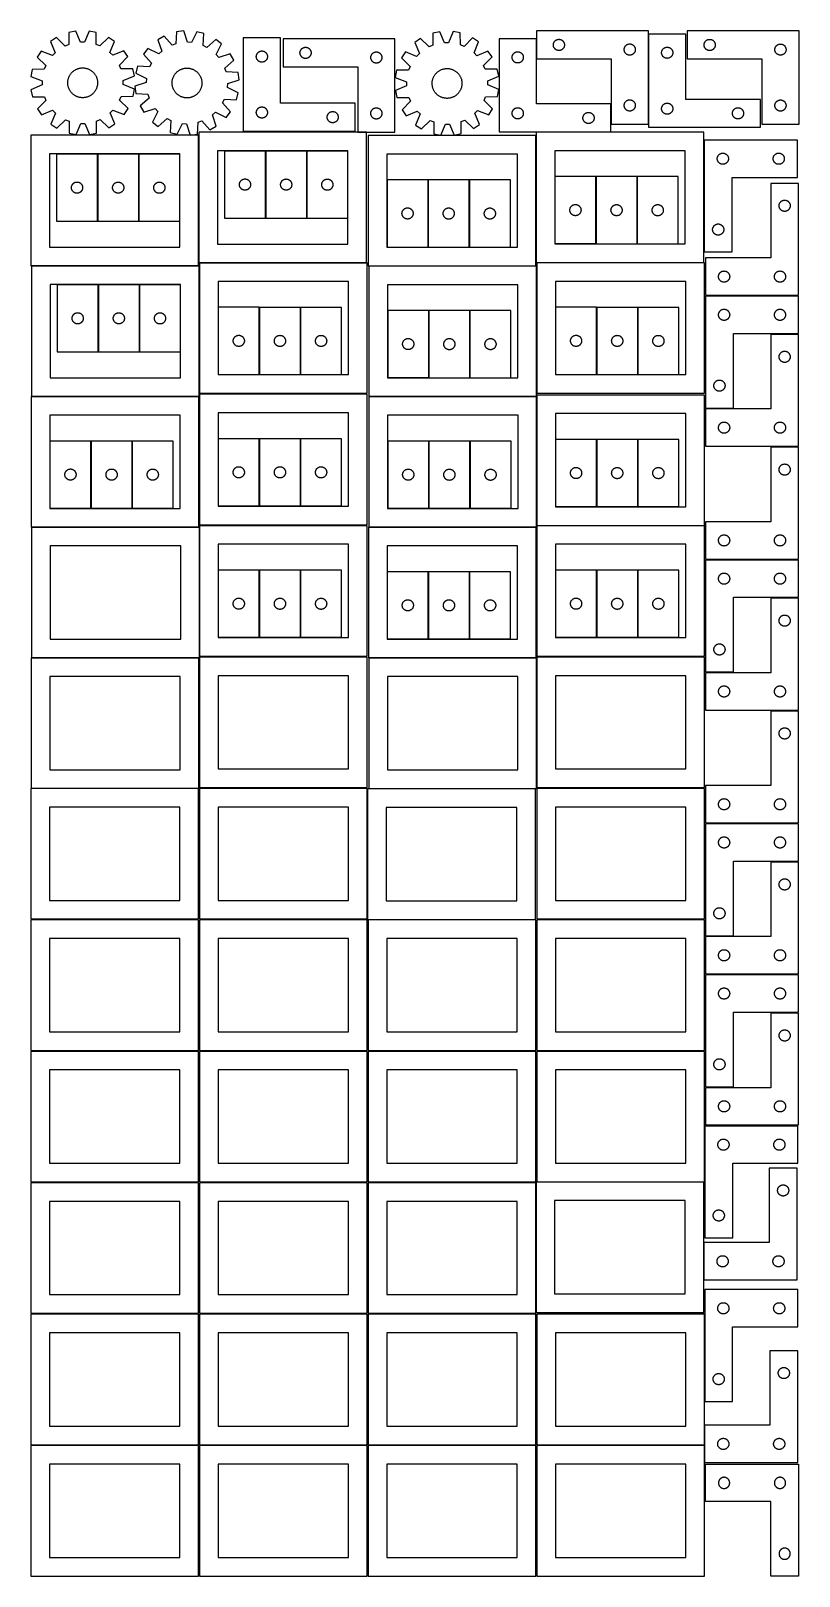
# Model space of a CAD drawing. Header units: millimetres. Extents: x 7 to 1243, y 7 to 2493.
import ezdxf

# ---------------------------------------------------------------- set-up
doc = ezdxf.new("R2010")
doc.units = ezdxf.units.MM
doc.layers.add('CUT', color=7, linetype='CONTINUOUS', true_color=0x000000)

msp = doc.modelspace()

# ---------------------------------------------------------------- linework, layer by layer
at = {"layer": 'CUT'}
for p, q in [((78.829006, 2493.23376), (67.524332, 2490.933798)), ((67.524332, 2490.933798), (67.54206, 2471.557469)), ((86.383623, 2475.390829), (78.829006, 2493.23376)), ((100.212011, 2493.327062), (92.813389, 2475.418884)), ((111.536325, 2491.125838), (100.212011, 2493.327062)), ((111.687686, 2471.750093), (111.536325, 2491.125838)), ((241.110977, 2491.947456), (239.79844, 2472.615625)), ((252.546876, 2493.465903), (241.110977, 2491.947456)), ((258.858716, 2475.14643), (252.546876, 2493.465903)), ((273.885837, 2492.091), (265.275239, 2474.733003)), ((285.032314, 2489.117533), (273.885837, 2492.091)), ((283.853136, 2469.77711), (285.032314, 2489.117533)), ((664.93921, 2492.137329), (653.650091, 2489.762194)), ((653.650091, 2489.762194), (653.796751, 2470.386413)), ((672.612389, 2474.345062), (664.93921, 2492.137329)), ((686.32112, 2492.372914), (679.041826, 2474.415902)), ((697.659831, 2490.247093), (686.32112, 2492.372914)), ((697.940118, 2470.872784), (697.659831, 2490.247093)), ((1000.678797, 2493.487372), (820.678797, 2493.487372)), ((820.678797, 2493.487372), (820.678797, 2448.487372)), ((1000.678797, 2343.487372), (1000.678797, 2493.487372)), ((1061.002622, 2488.325991), (1001.002622, 2488.325991)), ((1001.002622, 2488.325991), (1001.002622, 2338.325991)), ((1061.002622, 2383.325991), (1061.002622, 2488.325991)), ((1243.377169, 2493.398993), (1063.377169, 2493.398993)), ((1063.377169, 2493.398993), (1063.377169, 2448.398993)), ((1243.377169, 2343.398993), (1243.377169, 2493.398993)), ((47.804717, 2482.664676), (38.240718, 2476.213677)), ((38.240718, 2476.213677), (45.672096, 2458.319068)), ((61.612467, 2469.070984), (47.804717, 2482.664676)), ((67.54206, 2471.557469), (61.612467, 2469.070984)), ((92.813389, 2475.418884), (86.383623, 2475.390829)), ((117.638753, 2469.315447), (111.687686, 2471.750093)), ((131.32735, 2483.029116), (117.638753, 2469.315447)), ((140.94728, 2476.661824), (131.32735, 2483.029116)), ((133.672344, 2458.703045), (140.94728, 2476.661824)), ((194.824759, 2465.155723), (187.812062, 2455.995616)), ((212.241728, 2456.665044), (194.824759, 2465.155723)), ((220.870195, 2485.051634), (210.885887, 2479.272443)), ((210.885887, 2479.272443), (217.071232, 2460.909874)), ((233.712134, 2470.542085), (220.870195, 2485.051634)), ((239.79844, 2472.615625), (233.712134, 2470.542085)), ((265.275239, 2474.733003), (258.858716, 2475.14643)), ((289.623018, 2466.939657), (283.853136, 2469.77711)), ((304.220791, 2479.681221), (289.623018, 2466.939657)), ((313.380897, 2472.668524), (304.220791, 2479.681221)), ((304.890218, 2455.251555), (313.380897, 2472.668524)), ((408.431943, 2482.171694), (348.431943, 2482.171694)), ((348.431943, 2482.171694), (348.431943, 2332.171694)), ((408.431943, 2377.171694), (408.431943, 2482.171694)), ((592.720759, 2480.663153), (412.720759, 2480.663153)), ((412.720759, 2480.663153), (412.720759, 2435.663153)), ((440.405843, 2461.607304), (440.648904, 2462.143751)), ((440.648904, 2462.143751), (440.92653, 2462.663153)), ((440.92653, 2462.663153), (441.237532, 2463.163285)), ((441.237532, 2463.163285), (441.580578, 2463.642006)), ((441.580578, 2463.642006), (441.9542, 2464.097265)), ((441.9542, 2464.097265), (442.356798, 2464.527114)), ((442.356798, 2464.527114), (442.786646, 2464.929711)), ((442.786646, 2464.929711), (443.241906, 2465.303333)), ((443.241906, 2465.303333), (443.720626, 2465.646379)), ((443.720626, 2465.646379), (444.220759, 2465.957382)), ((444.220759, 2465.957382), (444.74016, 2466.235008)), ((444.74016, 2466.235008), (445.276608, 2466.478069)), ((445.276608, 2466.478069), (445.827803, 2466.685524)), ((445.827803, 2466.685524), (446.391387, 2466.856485)), ((446.391387, 2466.856485), (446.964946, 2466.99022)), ((446.964946, 2466.99022), (447.546023, 2467.086157)), ((447.546023, 2467.086157), (448.13213, 2467.143883)), ((448.13213, 2467.143883), (448.720759, 2467.163153)), ((448.720759, 2467.163153), (449.309387, 2467.143883)), ((449.309387, 2467.143883), (449.895494, 2467.086157)), ((449.895494, 2467.086157), (450.476571, 2466.99022)), ((450.476571, 2466.99022), (451.05013, 2466.856485)), ((451.05013, 2466.856485), (451.613714, 2466.685524)), ((451.613714, 2466.685524), (452.164909, 2466.478069)), ((452.164909, 2466.478069), (452.701357, 2466.235008)), ((452.701357, 2466.235008), (453.220759, 2465.957382)), ((453.220759, 2465.957382), (453.720891, 2465.646379)), ((453.720891, 2465.646379), (454.199611, 2465.303333)), ((454.199611, 2465.303333), (454.654871, 2464.929711)), ((454.654871, 2464.929711), (455.08472, 2464.527114)), ((455.08472, 2464.527114), (455.487317, 2464.097265)), ((455.487317, 2464.097265), (455.860939, 2463.642006)), ((455.860939, 2463.642006), (456.203985, 2463.163285)), ((456.203985, 2463.163285), (456.514987, 2462.663153)), ((456.514987, 2462.663153), (456.792613, 2462.143751)), ((456.792613, 2462.143751), (457.035674, 2461.607304)), ((592.720759, 2330.663153), (592.720759, 2480.663153)), ((633.985936, 2481.362039), (624.465074, 2474.847542)), ((624.465074, 2474.847542), (632.015362, 2457.002779)), ((647.883834, 2467.860526), (633.985936, 2481.362039)), ((653.796751, 2470.386413), (647.883834, 2467.860526)), ((679.041826, 2474.415902), (672.612389, 2474.345062)), ((703.907253, 2468.477792), (697.940118, 2470.872784)), ((717.504295, 2482.282243), (703.907253, 2468.477792)), ((727.166381, 2475.979104), (717.504295, 2482.282243)), ((720.011106, 2457.972315), (727.166381, 2475.979104)), ((820.334043, 2480.860903), (760.334043, 2480.860903)), ((760.334043, 2480.860903), (760.334043, 2330.860903)), ((820.334043, 2375.860903), (820.334043, 2480.860903)), ((847.678797, 2470.987372), (847.698067, 2471.576)), ((847.698067, 2470.398744), (847.678797, 2470.987372)), ((847.698067, 2471.576), (847.755793, 2472.162107)), ((847.755793, 2469.812636), (847.698067, 2470.398744)), ((847.755793, 2472.162107), (847.851729, 2472.743185)), ((847.851729, 2469.231559), (847.755793, 2469.812636)), ((847.851729, 2472.743185), (847.985464, 2473.316743)), ((847.985464, 2468.658), (847.851729, 2469.231559)), ((847.985464, 2473.316743), (848.156426, 2473.880327)), ((848.156426, 2468.094417), (847.985464, 2468.658)), ((848.156426, 2473.880327), (848.363881, 2474.431523)), ((848.363881, 2467.543221), (848.156426, 2468.094417)), ((848.363881, 2474.431523), (848.606942, 2474.96797)), ((848.606942, 2467.006773), (848.363881, 2467.543221)), ((848.606942, 2474.96797), (848.884568, 2475.487372)), ((848.884568, 2466.487372), (848.606942, 2467.006773)), ((848.884568, 2475.487372), (849.19557, 2475.987504)), ((849.19557, 2465.98724), (848.884568, 2466.487372)), ((849.19557, 2475.987504), (849.538617, 2476.466225)), ((849.538617, 2465.508519), (849.19557, 2465.98724)), ((849.538617, 2476.466225), (849.912239, 2476.921484)), ((849.912239, 2465.053259), (849.538617, 2465.508519)), ((849.912239, 2476.921484), (850.314836, 2477.351333)), ((850.314836, 2464.623411), (849.912239, 2465.053259)), ((850.314836, 2477.351333), (850.744685, 2477.75393)), ((850.744685, 2464.220813), (850.314836, 2464.623411)), ((850.744685, 2477.75393), (851.199944, 2478.127552)), ((851.199944, 2463.847192), (850.744685, 2464.220813)), ((851.199944, 2478.127552), (851.678665, 2478.470598)), ((851.678665, 2463.504145), (851.199944, 2463.847192)), ((851.678665, 2478.470598), (852.178797, 2478.7816)), ((852.178797, 2463.193143), (851.678665, 2463.504145)), ((852.178797, 2478.7816), (852.698199, 2479.059226)), ((852.698199, 2462.915517), (852.178797, 2463.193143)), ((852.698199, 2479.059226), (853.234646, 2479.302287)), ((853.234646, 2462.672456), (852.698199, 2462.915517)), ((853.234646, 2479.302287), (853.785842, 2479.509743)), ((853.785842, 2462.465001), (853.234646, 2462.672456)), ((853.785842, 2479.509743), (854.349425, 2479.680704)), ((854.349425, 2462.294039), (853.785842, 2462.465001)), ((854.349425, 2479.680704), (854.922984, 2479.814439)), ((854.922984, 2462.160304), (854.349425, 2462.294039)), ((854.922984, 2479.814439), (855.504061, 2479.910375)), ((855.504061, 2462.064368), (854.922984, 2462.160304)), ((855.504061, 2479.910375), (856.090169, 2479.968102)), ((856.090169, 2479.968102), (856.678797, 2479.987372)), ((856.678797, 2479.987372), (857.267425, 2479.968102)), ((857.267425, 2479.968102), (857.853533, 2479.910375)), ((857.853533, 2479.910375), (858.43461, 2479.814439)), ((858.43461, 2462.160304), (857.853533, 2462.064368)), ((858.43461, 2479.814439), (859.008168, 2479.680704)), ((859.008168, 2462.294039), (858.43461, 2462.160304)), ((859.008168, 2479.680704), (859.571752, 2479.509743)), ((859.571752, 2462.465001), (859.008168, 2462.294039)), ((859.571752, 2479.509743), (860.122948, 2479.302287)), ((860.122948, 2462.672456), (859.571752, 2462.465001)), ((860.122948, 2479.302287), (860.659395, 2479.059226)), ((860.659395, 2462.915517), (860.122948, 2462.672456)), ((860.659395, 2479.059226), (861.178797, 2478.7816)), ((861.178797, 2463.193143), (860.659395, 2462.915517)), ((861.178797, 2478.7816), (861.678929, 2478.470598)), ((861.678929, 2463.504145), (861.178797, 2463.193143)), ((861.678929, 2478.470598), (862.15765, 2478.127552)), ((862.15765, 2463.847192), (861.678929, 2463.504145)), ((862.15765, 2478.127552), (862.612909, 2477.75393)), ((862.612909, 2464.220813), (862.15765, 2463.847192)), ((862.612909, 2477.75393), (863.042758, 2477.351333)), ((863.042758, 2464.623411), (862.612909, 2464.220813)), ((863.042758, 2477.351333), (863.445355, 2476.921484)), ((863.445355, 2465.053259), (863.042758, 2464.623411)), ((863.445355, 2476.921484), (863.818977, 2476.466225)), ((863.818977, 2465.508519), (863.445355, 2465.053259)), ((863.818977, 2476.466225), (864.162023, 2475.987504)), ((864.162023, 2465.98724), (863.818977, 2465.508519)), ((864.162023, 2475.987504), (864.473026, 2475.487372)), ((864.473026, 2466.487372), (864.162023, 2465.98724)), ((864.473026, 2475.487372), (864.750652, 2474.96797)), ((864.750652, 2467.006773), (864.473026, 2466.487372)), ((864.750652, 2474.96797), (864.993713, 2474.431523)), ((864.993713, 2467.543221), (864.750652, 2467.006773)), ((864.993713, 2474.431523), (865.201168, 2473.880327)), ((865.201168, 2468.094417), (864.993713, 2467.543221)), ((865.201168, 2473.880327), (865.372129, 2473.316743)), ((865.372129, 2468.658), (865.201168, 2468.094417)), ((865.372129, 2473.316743), (865.505864, 2472.743185)), ((865.505864, 2469.231559), (865.372129, 2468.658)), ((865.505864, 2472.743185), (865.601801, 2472.162107)), ((865.601801, 2469.812636), (865.505864, 2469.231559)), ((865.601801, 2472.162107), (865.659527, 2471.576)), ((865.659527, 2470.398744), (865.601801, 2469.812636)), ((865.659527, 2471.576), (865.678797, 2470.987372)), ((865.678797, 2470.987372), (865.659527, 2470.398744)), ((961.678797, 2463.487372), (961.698067, 2464.076)), ((961.698067, 2462.898744), (961.678797, 2463.487372)), ((961.698067, 2464.076), (961.755793, 2464.662107)), ((961.755793, 2462.312636), (961.698067, 2462.898744)), ((961.755793, 2464.662107), (961.851729, 2465.243185)), ((961.851729, 2461.731559), (961.755793, 2462.312636)), ((961.851729, 2465.243185), (961.985464, 2465.816743)), ((961.985464, 2465.816743), (962.156426, 2466.380327)), ((962.156426, 2466.380327), (962.363881, 2466.931523)), ((962.363881, 2466.931523), (962.606942, 2467.46797)), ((962.606942, 2467.46797), (962.884568, 2467.987372)), ((962.884568, 2467.987372), (963.19557, 2468.487504)), ((963.19557, 2468.487504), (963.538617, 2468.966225)), ((963.538617, 2468.966225), (963.912239, 2469.421484)), ((963.912239, 2469.421484), (964.314836, 2469.851333)), ((964.314836, 2469.851333), (964.744685, 2470.25393)), ((964.744685, 2470.25393), (965.199944, 2470.627552)), ((965.199944, 2470.627552), (965.678665, 2470.970598)), ((965.678665, 2470.970598), (966.178797, 2471.2816)), ((966.178797, 2471.2816), (966.698199, 2471.559226)), ((966.698199, 2471.559226), (967.234646, 2471.802287)), ((967.234646, 2471.802287), (967.785842, 2472.009743)), ((967.785842, 2472.009743), (968.349425, 2472.180704)), ((968.349425, 2472.180704), (968.922984, 2472.314439)), ((968.922984, 2472.314439), (969.504061, 2472.410375)), ((969.504061, 2472.410375), (970.090169, 2472.468102)), ((970.090169, 2472.468102), (970.678797, 2472.487372)), ((970.678797, 2472.487372), (971.267425, 2472.468102)), ((971.267425, 2472.468102), (971.853533, 2472.410375)), ((971.853533, 2472.410375), (972.43461, 2472.314439)), ((972.43461, 2472.314439), (973.008168, 2472.180704)), ((973.008168, 2472.180704), (973.571752, 2472.009743)), ((973.571752, 2472.009743), (974.122948, 2471.802287)), ((974.122948, 2471.802287), (974.659395, 2471.559226)), ((974.659395, 2471.559226), (975.178797, 2471.2816)), ((975.178797, 2471.2816), (975.678929, 2470.970598)), ((975.678929, 2470.970598), (976.15765, 2470.627552)), ((976.15765, 2470.627552), (976.612909, 2470.25393)), ((976.612909, 2470.25393), (977.042758, 2469.851333)), ((977.042758, 2469.851333), (977.445355, 2469.421484)), ((977.445355, 2469.421484), (977.818977, 2468.966225)), ((977.818977, 2468.966225), (978.162023, 2468.487504)), ((978.162023, 2468.487504), (978.473026, 2467.987372)), ((978.473026, 2467.987372), (978.750652, 2467.46797)), ((978.750652, 2467.46797), (978.993713, 2466.931523)), ((978.993713, 2466.931523), (979.201168, 2466.380327)), ((979.201168, 2466.380327), (979.372129, 2465.816743)), ((979.372129, 2465.816743), (979.505864, 2465.243185)), ((979.505864, 2465.243185), (979.601801, 2464.662107)), ((979.601801, 2462.312636), (979.505864, 2461.731559)), ((979.601801, 2464.662107), (979.659527, 2464.076)), ((979.659527, 2462.898744), (979.601801, 2462.312636)), ((979.659527, 2464.076), (979.678797, 2463.487372)), ((979.678797, 2463.487372), (979.659527, 2462.898744)), ((1022.687706, 2461.770142), (1022.930767, 2462.306589)), ((1022.930767, 2462.306589), (1023.208393, 2462.825991)), ((1023.208393, 2462.825991), (1023.519395, 2463.326123)), ((1023.519395, 2463.326123), (1023.862442, 2463.804844)), ((1023.862442, 2463.804844), (1024.236064, 2464.260104)), ((1024.236064, 2464.260104), (1024.638661, 2464.689952)), ((1024.638661, 2464.689952), (1025.06851, 2465.092549)), ((1025.06851, 2465.092549), (1025.523769, 2465.466171)), ((1025.523769, 2465.466171), (1026.00249, 2465.809218)), ((1026.00249, 2465.809218), (1026.502622, 2466.12022)), ((1026.502622, 2466.12022), (1027.022024, 2466.397846)), ((1027.022024, 2466.397846), (1027.558471, 2466.640907)), ((1027.558471, 2466.640907), (1028.109667, 2466.848362)), ((1028.109667, 2466.848362), (1028.673251, 2467.019324)), ((1028.673251, 2467.019324), (1029.246809, 2467.153059)), ((1029.246809, 2467.153059), (1029.827886, 2467.248995)), ((1029.827886, 2467.248995), (1030.413994, 2467.306721)), ((1030.413994, 2467.306721), (1031.002622, 2467.325991)), ((1031.002622, 2467.325991), (1031.59125, 2467.306721)), ((1031.59125, 2467.306721), (1032.177358, 2467.248995)), ((1032.177358, 2467.248995), (1032.758435, 2467.153059)), ((1032.758435, 2467.153059), (1033.331993, 2467.019324)), ((1033.331993, 2467.019324), (1033.895577, 2466.848362)), ((1033.895577, 2466.848362), (1034.446773, 2466.640907)), ((1034.446773, 2466.640907), (1034.98322, 2466.397846)), ((1034.98322, 2466.397846), (1035.502622, 2466.12022)), ((1035.502622, 2466.12022), (1036.002754, 2465.809218)), ((1036.002754, 2465.809218), (1036.481475, 2465.466171)), ((1036.481475, 2465.466171), (1036.936734, 2465.092549)), ((1036.936734, 2465.092549), (1037.366583, 2464.689952)), ((1037.366583, 2464.689952), (1037.76918, 2464.260104)), ((1037.76918, 2464.260104), (1038.142802, 2463.804844)), ((1038.142802, 2463.804844), (1038.485849, 2463.326123)), ((1038.485849, 2463.326123), (1038.796851, 2462.825991)), ((1038.796851, 2462.825991), (1039.074477, 2462.306589)), ((1039.074477, 2462.306589), (1039.317538, 2461.770142)), ((1090.377169, 2470.898993), (1090.396438, 2471.487621)), ((1090.396438, 2470.310365), (1090.377169, 2470.898993)), ((1090.396438, 2471.487621), (1090.454165, 2472.073729)), ((1090.454165, 2469.724257), (1090.396438, 2470.310365)), ((1090.454165, 2472.073729), (1090.550101, 2472.654806)), ((1090.550101, 2469.14318), (1090.454165, 2469.724257)), ((1090.550101, 2472.654806), (1090.683836, 2473.228364)), ((1090.683836, 2468.569621), (1090.550101, 2469.14318)), ((1090.683836, 2473.228364), (1090.854798, 2473.791948)), ((1090.854798, 2468.006038), (1090.683836, 2468.569621)), ((1090.854798, 2473.791948), (1091.062253, 2474.343144)), ((1091.062253, 2467.454842), (1090.854798, 2468.006038)), ((1091.062253, 2474.343144), (1091.305314, 2474.879591)), ((1091.305314, 2466.918395), (1091.062253, 2467.454842)), ((1091.305314, 2474.879591), (1091.58294, 2475.398993)), ((1091.58294, 2466.398993), (1091.305314, 2466.918395)), ((1091.58294, 2475.398993), (1091.893942, 2475.899125)), ((1091.893942, 2465.898861), (1091.58294, 2466.398993)), ((1091.893942, 2475.899125), (1092.236989, 2476.377846)), ((1092.236989, 2465.42014), (1091.893942, 2465.898861)), ((1092.236989, 2476.377846), (1092.610611, 2476.833105)), ((1092.610611, 2464.96488), (1092.236989, 2465.42014)), ((1092.610611, 2476.833105), (1093.013208, 2477.262954)), ((1093.013208, 2464.535032), (1092.610611, 2464.96488)), ((1093.013208, 2477.262954), (1093.443056, 2477.665551)), ((1093.443056, 2464.132435), (1093.013208, 2464.535032)), ((1093.443056, 2477.665551), (1093.898316, 2478.039173)), ((1093.898316, 2463.758813), (1093.443056, 2464.132435)), ((1093.898316, 2478.039173), (1094.377037, 2478.382219)), ((1094.377037, 2463.415766), (1093.898316, 2463.758813)), ((1094.377037, 2478.382219), (1094.877169, 2478.693221)), ((1094.877169, 2463.104764), (1094.377037, 2463.415766)), ((1094.877169, 2478.693221), (1095.396571, 2478.970847)), ((1095.396571, 2462.827138), (1094.877169, 2463.104764)), ((1095.396571, 2478.970847), (1095.933018, 2479.213909)), ((1095.933018, 2462.584077), (1095.396571, 2462.827138)), ((1095.933018, 2479.213909), (1096.484214, 2479.421364)), ((1096.484214, 2462.376622), (1095.933018, 2462.584077)), ((1096.484214, 2479.421364), (1097.047797, 2479.592325)), ((1097.047797, 2462.20566), (1096.484214, 2462.376622)), ((1097.047797, 2479.592325), (1097.621356, 2479.72606)), ((1097.621356, 2462.071925), (1097.047797, 2462.20566)), ((1097.621356, 2479.72606), (1098.202433, 2479.821997)), ((1098.202433, 2479.821997), (1098.788541, 2479.879723)), ((1098.788541, 2479.879723), (1099.377169, 2479.898993)), ((1099.377169, 2479.898993), (1099.965797, 2479.879723)), ((1099.965797, 2479.879723), (1100.551905, 2479.821997)), ((1100.551905, 2479.821997), (1101.132982, 2479.72606)), ((1101.132982, 2479.72606), (1101.70654, 2479.592325)), ((1101.70654, 2462.20566), (1101.132982, 2462.071925)), ((1101.70654, 2479.592325), (1102.270124, 2479.421364)), ((1102.270124, 2462.376622), (1101.70654, 2462.20566)), ((1102.270124, 2479.421364), (1102.82132, 2479.213909)), ((1102.82132, 2462.584077), (1102.270124, 2462.376622)), ((1102.82132, 2479.213909), (1103.357767, 2478.970847)), ((1103.357767, 2462.827138), (1102.82132, 2462.584077)), ((1103.357767, 2478.970847), (1103.877169, 2478.693221)), ((1103.877169, 2463.104764), (1103.357767, 2462.827138)), ((1103.877169, 2478.693221), (1104.377301, 2478.382219)), ((1104.377301, 2463.415766), (1103.877169, 2463.104764)), ((1104.377301, 2478.382219), (1104.856022, 2478.039173)), ((1104.856022, 2463.758813), (1104.377301, 2463.415766)), ((1104.856022, 2478.039173), (1105.311281, 2477.665551)), ((1105.311281, 2464.132435), (1104.856022, 2463.758813)), ((1105.311281, 2477.665551), (1105.74113, 2477.262954)), ((1105.74113, 2464.535032), (1105.311281, 2464.132435)), ((1105.74113, 2477.262954), (1106.143727, 2476.833105)), ((1106.143727, 2464.96488), (1105.74113, 2464.535032)), ((1106.143727, 2476.833105), (1106.517349, 2476.377846)), ((1106.517349, 2465.42014), (1106.143727, 2464.96488)), ((1106.517349, 2476.377846), (1106.860395, 2475.899125)), ((1106.860395, 2465.898861), (1106.517349, 2465.42014)), ((1106.860395, 2475.899125), (1107.171397, 2475.398993)), ((1107.171397, 2466.398993), (1106.860395, 2465.898861)), ((1107.171397, 2475.398993), (1107.449023, 2474.879591)), ((1107.449023, 2466.918395), (1107.171397, 2466.398993)), ((1107.449023, 2474.879591), (1107.692085, 2474.343144)), ((1107.692085, 2467.454842), (1107.449023, 2466.918395)), ((1107.692085, 2474.343144), (1107.89954, 2473.791948)), ((1107.89954, 2468.006038), (1107.692085, 2467.454842)), ((1107.89954, 2473.791948), (1108.070501, 2473.228364)), ((1108.070501, 2468.569621), (1107.89954, 2468.006038)), ((1108.070501, 2473.228364), (1108.204236, 2472.654806)), ((1108.204236, 2469.14318), (1108.070501, 2468.569621)), ((1108.204236, 2472.654806), (1108.300173, 2472.073729)), ((1108.300173, 2469.724257), (1108.204236, 2469.14318)), ((1108.300173, 2472.073729), (1108.357899, 2471.487621)), ((1108.357899, 2470.310365), (1108.300173, 2469.724257)), ((1108.357899, 2471.487621), (1108.377169, 2470.898993)), ((1108.377169, 2470.898993), (1108.357899, 2470.310365)), ((1204.377169, 2463.398993), (1204.396438, 2463.987621)), ((1204.396438, 2462.810365), (1204.377169, 2463.398993)), ((1204.396438, 2463.987621), (1204.454165, 2464.573729)), ((1204.454165, 2462.224257), (1204.396438, 2462.810365)), ((1204.454165, 2464.573729), (1204.550101, 2465.154806)), ((1204.550101, 2461.64318), (1204.454165, 2462.224257)), ((1204.550101, 2465.154806), (1204.683836, 2465.728364)), ((1204.683836, 2465.728364), (1204.854798, 2466.291948)), ((1204.854798, 2466.291948), (1205.062253, 2466.843144)), ((1205.062253, 2466.843144), (1205.305314, 2467.379591)), ((1205.305314, 2467.379591), (1205.58294, 2467.898993)), ((1205.58294, 2467.898993), (1205.893942, 2468.399125)), ((1205.893942, 2468.399125), (1206.236989, 2468.877846)), ((1206.236989, 2468.877846), (1206.610611, 2469.333105)), ((1206.610611, 2469.333105), (1207.013208, 2469.762954)), ((1207.013208, 2469.762954), (1207.443056, 2470.165551)), ((1207.443056, 2470.165551), (1207.898316, 2470.539173)), ((1207.898316, 2470.539173), (1208.377037, 2470.882219)), ((1208.377037, 2470.882219), (1208.877169, 2471.193221)), ((1208.877169, 2471.193221), (1209.396571, 2471.470847)), ((1209.396571, 2471.470847), (1209.933018, 2471.713909)), ((1209.933018, 2471.713909), (1210.484214, 2471.921364)), ((1210.484214, 2471.921364), (1211.047797, 2472.092325)), ((1211.047797, 2472.092325), (1211.621356, 2472.22606)), ((1211.621356, 2472.22606), (1212.202433, 2472.321997)), ((1212.202433, 2472.321997), (1212.788541, 2472.379723)), ((1212.788541, 2472.379723), (1213.377169, 2472.398993)), ((1213.377169, 2472.398993), (1213.965797, 2472.379723)), ((1213.965797, 2472.379723), (1214.551905, 2472.321997)), ((1214.551905, 2472.321997), (1215.132982, 2472.22606)), ((1215.132982, 2472.22606), (1215.70654, 2472.092325)), ((1215.70654, 2472.092325), (1216.270124, 2471.921364)), ((1216.270124, 2471.921364), (1216.82132, 2471.713909)), ((1216.82132, 2471.713909), (1217.357767, 2471.470847)), ((1217.357767, 2471.470847), (1217.877169, 2471.193221)), ((1217.877169, 2471.193221), (1218.377301, 2470.882219)), ((1218.377301, 2470.882219), (1218.856022, 2470.539173)), ((1218.856022, 2470.539173), (1219.311281, 2470.165551)), ((1219.311281, 2470.165551), (1219.74113, 2469.762954)), ((1219.74113, 2469.762954), (1220.143727, 2469.333105)), ((1220.143727, 2469.333105), (1220.517349, 2468.877846)), ((1220.517349, 2468.877846), (1220.860395, 2468.399125)), ((1220.860395, 2468.399125), (1221.171397, 2467.898993)), ((1221.171397, 2467.898993), (1221.449023, 2467.379591)), ((1221.449023, 2467.379591), (1221.692085, 2466.843144)), ((1221.692085, 2466.843144), (1221.89954, 2466.291948)), ((1221.89954, 2466.291948), (1222.070501, 2465.728364)), ((1222.070501, 2465.728364), (1222.204236, 2465.154806)), ((1222.204236, 2465.154806), (1222.300173, 2464.573729)), ((1222.300173, 2462.224257), (1222.204236, 2461.64318)), ((1222.300173, 2464.573729), (1222.357899, 2463.987621)), ((1222.357899, 2462.810365), (1222.300173, 2462.224257)), ((1222.357899, 2463.987621), (1222.377169, 2463.398993)), ((1222.377169, 2463.398993), (1222.357899, 2462.810365)), ((23.186624, 2461.027635), (16.819332, 2451.407705)), ((16.819332, 2451.407705), (30.533, 2437.719107)), ((41.145402, 2453.752698), (23.186624, 2461.027635)), ((30.533, 2437.719107), (28.098355, 2431.768041)), ((45.672096, 2458.319068), (41.145402, 2453.752698)), ((138.238714, 2454.176352), (133.672344, 2458.703045)), ((156.133323, 2461.60773), (138.238714, 2454.176352)), ((148.99063, 2438.235981), (162.584322, 2452.043731)), ((151.477115, 2432.306388), (148.99063, 2438.235981)), ((162.584322, 2452.043731), (156.133323, 2461.60773)), ((187.812062, 2455.995616), (200.553626, 2441.397844)), ((200.553626, 2441.397844), (197.716172, 2435.627961)), ((217.071232, 2460.909874), (212.241728, 2456.665044)), ((309.135048, 2450.422051), (304.890218, 2455.251555)), ((327.497617, 2456.607396), (309.135048, 2450.422051)), ((318.767259, 2433.781149), (333.276809, 2446.623088)), ((333.276809, 2446.623088), (327.497617, 2456.607396)), ((369.431943, 2452.171694), (369.451213, 2452.760322)), ((369.451213, 2451.583066), (369.431943, 2452.171694)), ((369.451213, 2452.760322), (369.50894, 2453.34643)), ((369.50894, 2450.996959), (369.451213, 2451.583066)), ((369.50894, 2453.34643), (369.604876, 2453.927507)), ((369.604876, 2450.415881), (369.50894, 2450.996959)), ((369.604876, 2453.927507), (369.738611, 2454.501066)), ((369.738611, 2449.842323), (369.604876, 2450.415881)), ((369.738611, 2454.501066), (369.909572, 2455.06465)), ((369.909572, 2449.278739), (369.738611, 2449.842323)), ((369.909572, 2455.06465), (370.117027, 2455.615845)), ((370.117027, 2448.727543), (369.909572, 2449.278739)), ((370.117027, 2455.615845), (370.360089, 2456.152293)), ((370.360089, 2448.191096), (370.117027, 2448.727543)), ((370.360089, 2456.152293), (370.637715, 2456.671694)), ((370.637715, 2447.671694), (370.360089, 2448.191096)), ((370.637715, 2456.671694), (370.948717, 2457.171826)), ((370.948717, 2447.171562), (370.637715, 2447.671694)), ((370.948717, 2457.171826), (371.291763, 2457.650547)), ((371.291763, 2446.692841), (370.948717, 2447.171562)), ((371.291763, 2457.650547), (371.665385, 2458.105807)), ((371.665385, 2446.237582), (371.291763, 2446.692841)), ((371.665385, 2458.105807), (372.067982, 2458.535655)), ((372.067982, 2445.807733), (371.665385, 2446.237582)), ((372.067982, 2458.535655), (372.497831, 2458.938253)), ((372.497831, 2445.405136), (372.067982, 2445.807733)), ((372.497831, 2458.938253), (372.95309, 2459.311874)), ((372.95309, 2445.031514), (372.497831, 2445.405136)), ((372.95309, 2459.311874), (373.431811, 2459.654921)), ((373.431811, 2444.688468), (372.95309, 2445.031514)), ((373.431811, 2459.654921), (373.931943, 2459.965923)), ((373.931943, 2444.377466), (373.431811, 2444.688468)), ((373.931943, 2459.965923), (374.451345, 2460.243549)), ((374.451345, 2444.09984), (373.931943, 2444.377466)), ((374.451345, 2460.243549), (374.987792, 2460.48661)), ((374.987792, 2443.856779), (374.451345, 2444.09984)), ((374.987792, 2460.48661), (375.538988, 2460.694065)), ((375.538988, 2443.649323), (374.987792, 2443.856779)), ((375.538988, 2460.694065), (376.102572, 2460.865027)), ((376.102572, 2443.478362), (375.538988, 2443.649323)), ((376.102572, 2460.865027), (376.67613, 2460.998762)), ((376.67613, 2443.344627), (376.102572, 2443.478362)), ((376.67613, 2460.998762), (377.257208, 2461.094698)), ((377.257208, 2443.248691), (376.67613, 2443.344627)), ((377.257208, 2461.094698), (377.843315, 2461.152425)), ((377.843315, 2443.190964), (377.257208, 2443.248691)), ((377.843315, 2461.152425), (378.431943, 2461.171694)), ((378.431943, 2443.171694), (377.843315, 2443.190964)), ((378.431943, 2461.171694), (379.020571, 2461.152425)), ((379.020571, 2443.190964), (378.431943, 2443.171694)), ((379.020571, 2461.152425), (379.606679, 2461.094698)), ((379.606679, 2443.248691), (379.020571, 2443.190964)), ((379.606679, 2461.094698), (380.187756, 2460.998762)), ((380.187756, 2443.344627), (379.606679, 2443.248691)), ((380.187756, 2460.998762), (380.761315, 2460.865027)), ((380.761315, 2443.478362), (380.187756, 2443.344627)), ((380.761315, 2460.865027), (381.324898, 2460.694065)), ((381.324898, 2443.649323), (380.761315, 2443.478362)), ((381.324898, 2460.694065), (381.876094, 2460.48661)), ((381.876094, 2443.856779), (381.324898, 2443.649323)), ((381.876094, 2460.48661), (382.412541, 2460.243549)), ((382.412541, 2444.09984), (381.876094, 2443.856779)), ((382.412541, 2460.243549), (382.931943, 2459.965923)), ((382.931943, 2444.377466), (382.412541, 2444.09984)), ((382.931943, 2459.965923), (383.432075, 2459.654921)), ((383.432075, 2444.688468), (382.931943, 2444.377466)), ((383.432075, 2459.654921), (383.910796, 2459.311874)), ((383.910796, 2445.031514), (383.432075, 2444.688468)), ((383.910796, 2459.311874), (384.366056, 2458.938253)), ((384.366056, 2445.405136), (383.910796, 2445.031514)), ((384.366056, 2458.938253), (384.795904, 2458.535655)), ((384.795904, 2445.807733), (384.366056, 2445.405136)), ((384.795904, 2458.535655), (385.198502, 2458.105807)), ((385.198502, 2446.237582), (384.795904, 2445.807733)), ((385.198502, 2458.105807), (385.572123, 2457.650547)), ((385.572123, 2446.692841), (385.198502, 2446.237582)), ((385.572123, 2457.650547), (385.91517, 2457.171826)), ((385.91517, 2447.171562), (385.572123, 2446.692841)), ((385.91517, 2457.171826), (386.226172, 2456.671694)), ((386.226172, 2447.671694), (385.91517, 2447.171562)), ((386.226172, 2456.671694), (386.503798, 2456.152293)), ((386.503798, 2448.191096), (386.226172, 2447.671694)), ((386.503798, 2456.152293), (386.746859, 2455.615845)), ((386.746859, 2448.727543), (386.503798, 2448.191096)), ((386.746859, 2455.615845), (386.954314, 2455.06465)), ((386.954314, 2449.278739), (386.746859, 2448.727543)), ((386.954314, 2455.06465), (387.125276, 2454.501066)), ((387.125276, 2449.842323), (386.954314, 2449.278739)), ((387.125276, 2454.501066), (387.259011, 2453.927507)), ((387.259011, 2450.415881), (387.125276, 2449.842323)), ((387.259011, 2453.927507), (387.354947, 2453.34643)), ((387.354947, 2450.996959), (387.259011, 2450.415881)), ((387.354947, 2453.34643), (387.412674, 2452.760322)), ((387.412674, 2451.583066), (387.354947, 2450.996959)), ((387.412674, 2452.760322), (387.431943, 2452.171694)), ((387.431943, 2452.171694), (387.412674, 2451.583066)), ((439.720759, 2458.163153), (439.740028, 2458.751781)), ((439.740028, 2457.574525), (439.720759, 2458.163153)), ((439.740028, 2458.751781), (439.797755, 2459.337889)), ((439.797755, 2456.988417), (439.740028, 2457.574525)), ((439.797755, 2459.337889), (439.893691, 2459.918966)), ((439.893691, 2456.40734), (439.797755, 2456.988417)), ((439.893691, 2459.918966), (440.027426, 2460.492524)), ((440.027426, 2455.833782), (439.893691, 2456.40734)), ((440.027426, 2460.492524), (440.198387, 2461.056108)), ((440.198387, 2455.270198), (440.027426, 2455.833782)), ((440.198387, 2461.056108), (440.405843, 2461.607304)), ((440.405843, 2454.719002), (440.198387, 2455.270198)), ((440.648904, 2454.182555), (440.405843, 2454.719002)), ((440.92653, 2453.663153), (440.648904, 2454.182555)), ((441.237532, 2453.163021), (440.92653, 2453.663153)), ((441.580578, 2452.6843), (441.237532, 2453.163021)), ((441.9542, 2452.229041), (441.580578, 2452.6843)), ((442.356798, 2451.799192), (441.9542, 2452.229041)), ((442.786646, 2451.396595), (442.356798, 2451.799192)), ((443.241906, 2451.022973), (442.786646, 2451.396595)), ((443.720626, 2450.679926), (443.241906, 2451.022973)), ((444.220759, 2450.368924), (443.720626, 2450.679926)), ((444.74016, 2450.091298), (444.220759, 2450.368924)), ((445.276608, 2449.848237), (444.74016, 2450.091298)), ((445.827803, 2449.640782), (445.276608, 2449.848237)), ((446.391387, 2449.469821), (445.827803, 2449.640782)), ((446.964946, 2449.336085), (446.391387, 2449.469821)), ((447.546023, 2449.240149), (446.964946, 2449.336085)), ((448.13213, 2449.182423), (447.546023, 2449.240149)), ((448.720759, 2449.163153), (448.13213, 2449.182423)), ((449.309387, 2449.182423), (448.720759, 2449.163153)), ((449.895494, 2449.240149), (449.309387, 2449.182423)), ((450.476571, 2449.336085), (449.895494, 2449.240149)), ((451.05013, 2449.469821), (450.476571, 2449.336085)), ((451.613714, 2449.640782), (451.05013, 2449.469821)), ((452.164909, 2449.848237), (451.613714, 2449.640782)), ((452.701357, 2450.091298), (452.164909, 2449.848237)), ((453.220759, 2450.368924), (452.701357, 2450.091298)), ((453.720891, 2450.679926), (453.220759, 2450.368924)), ((454.199611, 2451.022973), (453.720891, 2450.679926)), ((454.654871, 2451.396595), (454.199611, 2451.022973)), ((455.08472, 2451.799192), (454.654871, 2451.396595)), ((455.487317, 2452.229041), (455.08472, 2451.799192)), ((455.860939, 2452.6843), (455.487317, 2452.229041)), ((456.203985, 2453.163021), (455.860939, 2452.6843)), ((456.514987, 2453.663153), (456.203985, 2453.163021)), ((456.792613, 2454.182555), (456.514987, 2453.663153)), ((457.035674, 2454.719002), (456.792613, 2454.182555)), ((457.035674, 2461.607304), (457.24313, 2461.056108)), ((457.24313, 2455.270198), (457.035674, 2454.719002)), ((457.24313, 2461.056108), (457.414091, 2460.492524)), ((457.414091, 2455.833782), (457.24313, 2455.270198)), ((457.414091, 2460.492524), (457.547826, 2459.918966)), ((457.547826, 2456.40734), (457.414091, 2455.833782)), ((457.547826, 2459.918966), (457.643762, 2459.337889)), ((457.643762, 2456.988417), (457.547826, 2456.40734)), ((457.643762, 2459.337889), (457.701489, 2458.751781)), ((457.701489, 2457.574525), (457.643762, 2456.988417)), ((457.701489, 2458.751781), (457.720759, 2458.163153)), ((457.720759, 2458.163153), (457.701489, 2457.574525)), ((553.720759, 2450.663153), (553.740028, 2451.251781)), ((553.740028, 2450.074525), (553.720759, 2450.663153)), ((553.740028, 2451.251781), (553.797755, 2451.837889)), ((553.797755, 2449.488417), (553.740028, 2450.074525)), ((553.797755, 2451.837889), (553.893691, 2452.418966)), ((553.893691, 2448.90734), (553.797755, 2449.488417)), ((553.893691, 2452.418966), (554.027426, 2452.992524)), ((554.027426, 2448.333782), (553.893691, 2448.90734)), ((554.027426, 2452.992524), (554.198387, 2453.556108)), ((554.198387, 2447.770198), (554.027426, 2448.333782)), ((554.198387, 2453.556108), (554.405843, 2454.107304)), ((554.405843, 2447.219002), (554.198387, 2447.770198)), ((554.405843, 2454.107304), (554.648904, 2454.643751)), ((554.648904, 2446.682555), (554.405843, 2447.219002)), ((554.648904, 2454.643751), (554.92653, 2455.163153)), ((554.92653, 2446.163153), (554.648904, 2446.682555)), ((554.92653, 2455.163153), (555.237532, 2455.663285)), ((555.237532, 2445.663021), (554.92653, 2446.163153)), ((555.237532, 2455.663285), (555.580578, 2456.142006)), ((555.580578, 2445.1843), (555.237532, 2445.663021)), ((555.580578, 2456.142006), (555.9542, 2456.597265)), ((555.9542, 2444.729041), (555.580578, 2445.1843)), ((555.9542, 2456.597265), (556.356798, 2457.027114)), ((556.356798, 2444.299192), (555.9542, 2444.729041)), ((556.356798, 2457.027114), (556.786646, 2457.429711)), ((556.786646, 2443.896595), (556.356798, 2444.299192)), ((556.786646, 2457.429711), (557.241906, 2457.803333)), ((557.241906, 2443.522973), (556.786646, 2443.896595)), ((557.241906, 2457.803333), (557.720626, 2458.146379)), ((557.720626, 2443.179926), (557.241906, 2443.522973)), ((557.720626, 2458.146379), (558.220759, 2458.457382)), ((558.220759, 2442.868924), (557.720626, 2443.179926)), ((558.220759, 2458.457382), (558.74016, 2458.735008)), ((558.74016, 2442.591298), (558.220759, 2442.868924)), ((558.74016, 2458.735008), (559.276608, 2458.978069)), ((559.276608, 2442.348237), (558.74016, 2442.591298)), ((559.276608, 2458.978069), (559.827803, 2459.185524)), ((559.827803, 2442.140782), (559.276608, 2442.348237)), ((559.827803, 2459.185524), (560.391387, 2459.356485)), ((560.391387, 2441.969821), (559.827803, 2442.140782)), ((560.391387, 2459.356485), (560.964946, 2459.49022)), ((560.964946, 2441.836085), (560.391387, 2441.969821)), ((560.964946, 2459.49022), (561.546023, 2459.586157)), ((561.546023, 2441.740149), (560.964946, 2441.836085)), ((561.546023, 2459.586157), (562.13213, 2459.643883)), ((562.13213, 2441.682423), (561.546023, 2441.740149)), ((562.13213, 2459.643883), (562.720759, 2459.663153)), ((562.720759, 2441.663153), (562.13213, 2441.682423)), ((562.720759, 2459.663153), (563.309387, 2459.643883)), ((563.309387, 2441.682423), (562.720759, 2441.663153)), ((563.309387, 2459.643883), (563.895494, 2459.586157)), ((563.895494, 2441.740149), (563.309387, 2441.682423)), ((563.895494, 2459.586157), (564.476571, 2459.49022)), ((564.476571, 2441.836085), (563.895494, 2441.740149)), ((564.476571, 2459.49022), (565.05013, 2459.356485)), ((565.05013, 2441.969821), (564.476571, 2441.836085)), ((565.05013, 2459.356485), (565.613714, 2459.185524)), ((565.613714, 2442.140782), (565.05013, 2441.969821)), ((565.613714, 2459.185524), (566.164909, 2458.978069)), ((566.164909, 2442.348237), (565.613714, 2442.140782)), ((566.164909, 2458.978069), (566.701357, 2458.735008)), ((566.701357, 2442.591298), (566.164909, 2442.348237)), ((566.701357, 2458.735008), (567.220759, 2458.457382)), ((567.220759, 2442.868924), (566.701357, 2442.591298)), ((567.220759, 2458.457382), (567.720891, 2458.146379)), ((567.720891, 2443.179926), (567.220759, 2442.868924)), ((567.720891, 2458.146379), (568.199611, 2457.803333)), ((568.199611, 2443.522973), (567.720891, 2443.179926)), ((568.199611, 2457.803333), (568.654871, 2457.429711)), ((568.654871, 2443.896595), (568.199611, 2443.522973)), ((568.654871, 2457.429711), (569.08472, 2457.027114)), ((569.08472, 2444.299192), (568.654871, 2443.896595)), ((569.08472, 2457.027114), (569.487317, 2456.597265)), ((569.487317, 2444.729041), (569.08472, 2444.299192)), ((569.487317, 2456.597265), (569.860939, 2456.142006)), ((569.860939, 2445.1843), (569.487317, 2444.729041)), ((569.860939, 2456.142006), (570.203985, 2455.663285)), ((570.203985, 2445.663021), (569.860939, 2445.1843)), ((570.203985, 2455.663285), (570.514987, 2455.163153)), ((570.514987, 2446.163153), (570.203985, 2445.663021)), ((570.514987, 2455.163153), (570.792613, 2454.643751)), ((570.792613, 2446.682555), (570.514987, 2446.163153)), ((570.792613, 2454.643751), (571.035674, 2454.107304)), ((571.035674, 2447.219002), (570.792613, 2446.682555)), ((571.035674, 2454.107304), (571.24313, 2453.556108)), ((571.24313, 2447.770198), (571.035674, 2447.219002)), ((571.24313, 2453.556108), (571.414091, 2452.992524)), ((571.414091, 2448.333782), (571.24313, 2447.770198)), ((571.414091, 2452.992524), (571.547826, 2452.418966)), ((571.547826, 2448.90734), (571.414091, 2448.333782)), ((571.547826, 2452.418966), (571.643762, 2451.837889)), ((571.643762, 2449.488417), (571.547826, 2448.90734)), ((571.643762, 2451.837889), (571.701489, 2451.251781)), ((571.701489, 2450.074525), (571.643762, 2449.488417)), ((571.701489, 2451.251781), (571.720759, 2450.663153)), ((571.720759, 2450.663153), (571.701489, 2450.074525)), ((609.512364, 2459.561664), (603.209225, 2449.899578)), ((603.209225, 2449.899578), (617.013677, 2436.302536)), ((627.519154, 2452.406388), (609.512364, 2459.561664)), ((632.015362, 2457.002779), (627.519154, 2452.406388)), ((724.607496, 2453.476107), (720.011106, 2457.972315)), ((742.452259, 2461.026394), (724.607496, 2453.476107)), ((735.465244, 2437.607634), (748.966756, 2451.505533)), ((737.99113, 2431.694717), (735.465244, 2437.607634)), ((748.966756, 2451.505533), (742.452259, 2461.026394)), ((781.334043, 2450.860903), (781.353313, 2451.449531)), ((781.353313, 2450.272275), (781.334043, 2450.860903)), ((781.353313, 2451.449531), (781.411039, 2452.035639)), ((781.411039, 2449.686168), (781.353313, 2450.272275)), ((781.411039, 2452.035639), (781.506975, 2452.616716)), ((781.506975, 2449.10509), (781.411039, 2449.686168)), ((781.506975, 2452.616716), (781.64071, 2453.190275)), ((781.64071, 2448.531532), (781.506975, 2449.10509)), ((781.64071, 2453.190275), (781.811672, 2453.753858)), ((781.811672, 2447.967948), (781.64071, 2448.531532)), ((781.811672, 2453.753858), (782.019127, 2454.305054)), ((782.019127, 2447.416752), (781.811672, 2447.967948)), ((782.019127, 2454.305054), (782.262188, 2454.841502)), ((782.262188, 2446.880305), (782.019127, 2447.416752)), ((782.262188, 2454.841502), (782.539814, 2455.360903)), ((782.539814, 2446.360903), (782.262188, 2446.880305)), ((782.539814, 2455.360903), (782.850816, 2455.861035)), ((782.850816, 2445.860771), (782.539814, 2446.360903)), ((782.850816, 2455.861035), (783.193863, 2456.339756)), ((783.193863, 2445.38205), (782.850816, 2445.860771)), ((783.193863, 2456.339756), (783.567485, 2456.795016)), ((783.567485, 2444.926791), (783.193863, 2445.38205)), ((783.567485, 2456.795016), (783.970082, 2457.224864)), ((783.970082, 2444.496942), (783.567485, 2444.926791)), ((783.970082, 2457.224864), (784.399931, 2457.627462)), ((784.399931, 2444.094345), (783.970082, 2444.496942)), ((784.399931, 2457.627462), (784.85519, 2458.001083)), ((784.85519, 2443.720723), (784.399931, 2444.094345)), ((784.85519, 2458.001083), (785.333911, 2458.34413)), ((785.333911, 2443.377677), (784.85519, 2443.720723)), ((785.333911, 2458.34413), (785.834043, 2458.655132)), ((785.834043, 2443.066675), (785.333911, 2443.377677)), ((785.834043, 2458.655132), (786.353445, 2458.932758)), ((786.353445, 2442.789049), (785.834043, 2443.066675)), ((786.353445, 2458.932758), (786.889892, 2459.175819)), ((786.889892, 2442.545988), (786.353445, 2442.789049)), ((786.889892, 2459.175819), (787.441088, 2459.383274)), ((787.441088, 2442.338532), (786.889892, 2442.545988)), ((787.441088, 2459.383274), (788.004671, 2459.554236)), ((788.004671, 2442.167571), (787.441088, 2442.338532)), ((788.004671, 2459.554236), (788.57823, 2459.687971)), ((788.57823, 2442.033836), (788.004671, 2442.167571)), ((788.57823, 2459.687971), (789.159307, 2459.783907)), ((789.159307, 2441.9379), (788.57823, 2442.033836)), ((789.159307, 2459.783907), (789.745415, 2459.841634)), ((789.745415, 2441.880173), (789.159307, 2441.9379)), ((789.745415, 2459.841634), (790.334043, 2459.860903)), ((790.334043, 2441.860903), (789.745415, 2441.880173)), ((790.334043, 2459.860903), (790.922671, 2459.841634)), ((790.922671, 2441.880173), (790.334043, 2441.860903)), ((790.922671, 2459.841634), (791.508779, 2459.783907)), ((791.508779, 2441.9379), (790.922671, 2441.880173)), ((791.508779, 2459.783907), (792.089856, 2459.687971)), ((792.089856, 2442.033836), (791.508779, 2441.9379)), ((792.089856, 2459.687971), (792.663414, 2459.554236)), ((792.663414, 2442.167571), (792.089856, 2442.033836)), ((792.663414, 2459.554236), (793.226998, 2459.383274)), ((793.226998, 2442.338532), (792.663414, 2442.167571)), ((793.226998, 2459.383274), (793.778194, 2459.175819)), ((793.778194, 2442.545988), (793.226998, 2442.338532)), ((793.778194, 2459.175819), (794.314641, 2458.932758)), ((794.314641, 2442.789049), (793.778194, 2442.545988)), ((794.314641, 2458.932758), (794.834043, 2458.655132)), ((794.834043, 2443.066675), (794.314641, 2442.789049)), ((794.834043, 2458.655132), (795.334175, 2458.34413)), ((795.334175, 2443.377677), (794.834043, 2443.066675)), ((795.334175, 2458.34413), (795.812896, 2458.001083)), ((795.812896, 2443.720723), (795.334175, 2443.377677)), ((795.812896, 2458.001083), (796.268155, 2457.627462)), ((796.268155, 2444.094345), (795.812896, 2443.720723)), ((796.268155, 2457.627462), (796.698004, 2457.224864)), ((796.698004, 2444.496942), (796.268155, 2444.094345)), ((796.698004, 2457.224864), (797.100601, 2456.795016)), ((797.100601, 2444.926791), (796.698004, 2444.496942)), ((797.100601, 2456.795016), (797.474223, 2456.339756)), ((797.474223, 2445.38205), (797.100601, 2444.926791)), ((797.474223, 2456.339756), (797.817269, 2455.861035)), ((797.817269, 2445.860771), (797.474223, 2445.38205)), ((797.817269, 2455.861035), (798.128272, 2455.360903)), ((798.128272, 2446.360903), (797.817269, 2445.860771)), ((798.128272, 2455.360903), (798.405898, 2454.841502)), ((798.405898, 2446.880305), (798.128272, 2446.360903)), ((798.405898, 2454.841502), (798.648959, 2454.305054)), ((798.648959, 2447.416752), (798.405898, 2446.880305)), ((798.648959, 2454.305054), (798.856414, 2453.753858)), ((798.856414, 2447.967948), (798.648959, 2447.416752)), ((798.856414, 2453.753858), (799.027375, 2453.190275)), ((799.027375, 2448.531532), (798.856414, 2447.967948)), ((799.027375, 2453.190275), (799.16111, 2452.616716)), ((799.16111, 2449.10509), (799.027375, 2448.531532)), ((799.16111, 2452.616716), (799.257047, 2452.035639)), ((799.257047, 2449.686168), (799.16111, 2449.10509)), ((799.257047, 2452.035639), (799.314773, 2451.449531)), ((799.314773, 2450.272275), (799.257047, 2449.686168)), ((799.314773, 2451.449531), (799.334043, 2450.860903)), ((799.334043, 2450.860903), (799.314773, 2450.272275)), ((820.678797, 2448.487372), (940.678797, 2448.487372)), ((856.090169, 2462.006641), (855.504061, 2462.064368)), ((856.678797, 2461.987372), (856.090169, 2462.006641)), ((857.267425, 2462.006641), (856.678797, 2461.987372)), ((857.853533, 2462.064368), (857.267425, 2462.006641)), ((940.678797, 2448.487372), (940.678797, 2343.487372)), ((961.985464, 2461.158), (961.851729, 2461.731559)), ((962.156426, 2460.594417), (961.985464, 2461.158)), ((962.363881, 2460.043221), (962.156426, 2460.594417)), ((962.606942, 2459.506773), (962.363881, 2460.043221)), ((962.884568, 2458.987372), (962.606942, 2459.506773)), ((963.19557, 2458.48724), (962.884568, 2458.987372)), ((963.538617, 2458.008519), (963.19557, 2458.48724)), ((963.912239, 2457.553259), (963.538617, 2458.008519)), ((964.314836, 2457.123411), (963.912239, 2457.553259)), ((964.744685, 2456.720813), (964.314836, 2457.123411)), ((965.199944, 2456.347192), (964.744685, 2456.720813)), ((965.678665, 2456.004145), (965.199944, 2456.347192)), ((966.178797, 2455.693143), (965.678665, 2456.004145)), ((966.698199, 2455.415517), (966.178797, 2455.693143)), ((967.234646, 2455.172456), (966.698199, 2455.415517)), ((967.785842, 2454.965001), (967.234646, 2455.172456)), ((968.349425, 2454.794039), (967.785842, 2454.965001)), ((968.922984, 2454.660304), (968.349425, 2454.794039)), ((969.504061, 2454.564368), (968.922984, 2454.660304)), ((970.090169, 2454.506641), (969.504061, 2454.564368)), ((970.678797, 2454.487372), (970.090169, 2454.506641)), ((971.267425, 2454.506641), (970.678797, 2454.487372)), ((971.853533, 2454.564368), (971.267425, 2454.506641)), ((972.43461, 2454.660304), (971.853533, 2454.564368)), ((973.008168, 2454.794039), (972.43461, 2454.660304)), ((973.571752, 2454.965001), (973.008168, 2454.794039)), ((974.122948, 2455.172456), (973.571752, 2454.965001)), ((974.659395, 2455.415517), (974.122948, 2455.172456)), ((975.178797, 2455.693143), (974.659395, 2455.415517)), ((975.678929, 2456.004145), (975.178797, 2455.693143)), ((976.15765, 2456.347192), (975.678929, 2456.004145)), ((976.612909, 2456.720813), (976.15765, 2456.347192)), ((977.042758, 2457.123411), (976.612909, 2456.720813)), ((977.445355, 2457.553259), (977.042758, 2457.123411)), ((977.818977, 2458.008519), (977.445355, 2457.553259)), ((978.162023, 2458.48724), (977.818977, 2458.008519)), ((978.473026, 2458.987372), (978.162023, 2458.48724)), ((978.750652, 2459.506773), (978.473026, 2458.987372)), ((978.993713, 2460.043221), (978.750652, 2459.506773)), ((979.201168, 2460.594417), (978.993713, 2460.043221)), ((979.372129, 2461.158), (979.201168, 2460.594417)), ((979.505864, 2461.731559), (979.372129, 2461.158)), ((1022.002622, 2458.325991), (1022.021892, 2458.914619)), ((1022.021892, 2457.737363), (1022.002622, 2458.325991)), ((1022.021892, 2458.914619), (1022.079618, 2459.500727)), ((1022.079618, 2457.151255), (1022.021892, 2457.737363)), ((1022.079618, 2459.500727), (1022.175554, 2460.081804)), ((1022.175554, 2456.570178), (1022.079618, 2457.151255)), ((1022.175554, 2460.081804), (1022.30929, 2460.655363)), ((1022.30929, 2455.99662), (1022.175554, 2456.570178)), ((1022.30929, 2460.655363), (1022.480251, 2461.218946)), ((1022.480251, 2455.433036), (1022.30929, 2455.99662)), ((1022.480251, 2461.218946), (1022.687706, 2461.770142)), ((1022.687706, 2454.88184), (1022.480251, 2455.433036)), ((1022.930767, 2454.345393), (1022.687706, 2454.88184)), ((1023.208393, 2453.825991), (1022.930767, 2454.345393)), ((1023.519395, 2453.325859), (1023.208393, 2453.825991)), ((1023.862442, 2452.847138), (1023.519395, 2453.325859)), ((1024.236064, 2452.391879), (1023.862442, 2452.847138)), ((1024.638661, 2451.96203), (1024.236064, 2452.391879)), ((1025.06851, 2451.559433), (1024.638661, 2451.96203)), ((1025.523769, 2451.185811), (1025.06851, 2451.559433)), ((1026.00249, 2450.842765), (1025.523769, 2451.185811)), ((1026.502622, 2450.531763), (1026.00249, 2450.842765)), ((1027.022024, 2450.254137), (1026.502622, 2450.531763)), ((1027.558471, 2450.011075), (1027.022024, 2450.254137)), ((1028.109667, 2449.80362), (1027.558471, 2450.011075)), ((1028.673251, 2449.632659), (1028.109667, 2449.80362)), ((1029.246809, 2449.498924), (1028.673251, 2449.632659)), ((1029.827886, 2449.402987), (1029.246809, 2449.498924)), ((1030.413994, 2449.345261), (1029.827886, 2449.402987)), ((1031.002622, 2449.325991), (1030.413994, 2449.345261)), ((1031.59125, 2449.345261), (1031.002622, 2449.325991)), ((1032.177358, 2449.402987), (1031.59125, 2449.345261)), ((1032.758435, 2449.498924), (1032.177358, 2449.402987)), ((1033.331993, 2449.632659), (1032.758435, 2449.498924)), ((1033.895577, 2449.80362), (1033.331993, 2449.632659)), ((1034.446773, 2450.011075), (1033.895577, 2449.80362)), ((1034.98322, 2450.254137), (1034.446773, 2450.011075)), ((1035.502622, 2450.531763), (1034.98322, 2450.254137)), ((1036.002754, 2450.842765), (1035.502622, 2450.531763)), ((1036.481475, 2451.185811), (1036.002754, 2450.842765)), ((1036.936734, 2451.559433), (1036.481475, 2451.185811)), ((1037.366583, 2451.96203), (1036.936734, 2451.559433)), ((1037.76918, 2452.391879), (1037.366583, 2451.96203)), ((1038.142802, 2452.847138), (1037.76918, 2452.391879)), ((1038.485849, 2453.325859), (1038.142802, 2452.847138)), ((1038.796851, 2453.825991), (1038.485849, 2453.325859)), ((1039.074477, 2454.345393), (1038.796851, 2453.825991)), ((1039.317538, 2454.88184), (1039.074477, 2454.345393)), ((1039.317538, 2461.770142), (1039.524993, 2461.218946)), ((1039.524993, 2455.433036), (1039.317538, 2454.88184)), ((1039.524993, 2461.218946), (1039.695954, 2460.655363)), ((1039.695954, 2455.99662), (1039.524993, 2455.433036)), ((1039.695954, 2460.655363), (1039.82969, 2460.081804)), ((1039.82969, 2456.570178), (1039.695954, 2455.99662)), ((1039.82969, 2460.081804), (1039.925626, 2459.500727)), ((1039.925626, 2457.151255), (1039.82969, 2456.570178)), ((1039.925626, 2459.500727), (1039.983352, 2458.914619)), ((1039.983352, 2457.737363), (1039.925626, 2457.151255)), ((1039.983352, 2458.914619), (1040.002622, 2458.325991)), ((1040.002622, 2458.325991), (1039.983352, 2457.737363)), ((1063.377169, 2448.398993), (1183.377169, 2448.398993)), ((1098.202433, 2461.975989), (1097.621356, 2462.071925)), ((1098.788541, 2461.918262), (1098.202433, 2461.975989)), ((1099.377169, 2461.898993), (1098.788541, 2461.918262)), ((1099.965797, 2461.918262), (1099.377169, 2461.898993)), ((1100.551905, 2461.975989), (1099.965797, 2461.918262)), ((1101.132982, 2462.071925), (1100.551905, 2461.975989)), ((1183.377169, 2448.398993), (1183.377169, 2343.398993)), ((1204.683836, 2461.069621), (1204.550101, 2461.64318)), ((1204.854798, 2460.506038), (1204.683836, 2461.069621)), ((1205.062253, 2459.954842), (1204.854798, 2460.506038)), ((1205.305314, 2459.418395), (1205.062253, 2459.954842)), ((1205.58294, 2458.898993), (1205.305314, 2459.418395)), ((1205.893942, 2458.398861), (1205.58294, 2458.898993)), ((1206.236989, 2457.92014), (1205.893942, 2458.398861)), ((1206.610611, 2457.46488), (1206.236989, 2457.92014)), ((1207.013208, 2457.035032), (1206.610611, 2457.46488)), ((1207.443056, 2456.632435), (1207.013208, 2457.035032)), ((1207.898316, 2456.258813), (1207.443056, 2456.632435)), ((1208.377037, 2455.915766), (1207.898316, 2456.258813)), ((1208.877169, 2455.604764), (1208.377037, 2455.915766)), ((1209.396571, 2455.327138), (1208.877169, 2455.604764)), ((1209.933018, 2455.084077), (1209.396571, 2455.327138)), ((1210.484214, 2454.876622), (1209.933018, 2455.084077)), ((1211.047797, 2454.70566), (1210.484214, 2454.876622)), ((1211.621356, 2454.571925), (1211.047797, 2454.70566)), ((1212.202433, 2454.475989), (1211.621356, 2454.571925)), ((1212.788541, 2454.418262), (1212.202433, 2454.475989)), ((1213.377169, 2454.398993), (1212.788541, 2454.418262)), ((1213.965797, 2454.418262), (1213.377169, 2454.398993)), ((1214.551905, 2454.475989), (1213.965797, 2454.418262)), ((1215.132982, 2454.571925), (1214.551905, 2454.475989)), ((1215.70654, 2454.70566), (1215.132982, 2454.571925)), ((1216.270124, 2454.876622), (1215.70654, 2454.70566)), ((1216.82132, 2455.084077), (1216.270124, 2454.876622)), ((1217.357767, 2455.327138), (1216.82132, 2455.084077)), ((1217.877169, 2455.604764), (1217.357767, 2455.327138)), ((1218.377301, 2455.915766), (1217.877169, 2455.604764)), ((1218.856022, 2456.258813), (1218.377301, 2455.915766)), ((1219.311281, 2456.632435), (1218.856022, 2456.258813)), ((1219.74113, 2457.035032), (1219.311281, 2456.632435)), ((1220.143727, 2457.46488), (1219.74113, 2457.035032)), ((1220.517349, 2457.92014), (1220.143727, 2457.46488)), ((1220.860395, 2458.398861), (1220.517349, 2457.92014)), ((1221.171397, 2458.898993), (1220.860395, 2458.398861)), ((1221.449023, 2459.418395), (1221.171397, 2458.898993)), ((1221.692085, 2459.954842), (1221.449023, 2459.418395)), ((1221.89954, 2460.506038), (1221.692085, 2459.954842)), ((1222.070501, 2461.069621), (1221.89954, 2460.506038)), ((1222.204236, 2461.64318), (1222.070501, 2461.069621)), ((8.72261, 2431.616679), (6.521386, 2420.292365)), ((6.521386, 2420.292365), (24.429564, 2412.893744)), ((28.098355, 2431.768041), (8.72261, 2431.616679)), ((24.429564, 2412.893744), (24.457619, 2406.463977)), ((65.959182, 2411.861994), (66.056493, 2412.836276)), ((66.056493, 2412.836276), (66.193462, 2413.805778)), ((66.193462, 2413.805778), (66.369861, 2414.768887)), ((66.369861, 2414.768887), (66.585398, 2415.723999)), ((66.585398, 2415.723999), (66.839713, 2416.669525)), ((66.839713, 2416.669525), (67.132383, 2417.60389)), ((67.132383, 2417.60389), (67.462921, 2418.525541)), ((67.462921, 2418.525541), (67.830777, 2419.432942)), ((67.830777, 2419.432942), (68.235338, 2420.324584)), ((68.235338, 2420.324584), (68.675931, 2421.198983)), ((68.675931, 2421.198983), (69.151823, 2422.054682)), ((69.151823, 2422.054682), (69.662222, 2422.890259)), ((69.662222, 2422.890259), (70.206278, 2423.704322)), ((70.206278, 2423.704322), (70.783086, 2424.495516)), ((70.783086, 2424.495516), (71.391685, 2425.262524)), ((71.391685, 2425.262524), (72.031063, 2426.00407)), ((72.031063, 2426.00407), (72.700156, 2426.71892)), ((72.700156, 2426.71892), (73.39785, 2427.405884)), ((73.39785, 2427.405884), (74.122983, 2428.063817)), ((74.122983, 2428.063817), (74.874349, 2428.691627)), ((74.874349, 2428.691627), (75.650697, 2429.288266)), ((75.650697, 2429.288266), (76.450735, 2429.852743)), ((76.450735, 2429.852743), (77.273132, 2430.384118)), ((77.273132, 2430.384118), (78.116518, 2430.881506)), ((78.116518, 2430.881506), (78.97949, 2431.344079)), ((78.97949, 2431.344079), (79.860612, 2431.771069)), ((79.860612, 2431.771069), (80.758416, 2432.161763)), ((80.758416, 2432.161763), (81.67141, 2432.515512)), ((81.67141, 2432.515512), (82.598072, 2432.831727)), ((82.598072, 2432.831727), (83.536861, 2433.109881)), ((83.536861, 2433.109881), (84.486215, 2433.349512)), ((84.486215, 2433.349512), (85.444553, 2433.550221)), ((85.444553, 2433.550221), (86.410279, 2433.711673)), ((86.410279, 2433.711673), (87.381788, 2433.833601)), ((87.381788, 2433.833601), (88.357461, 2433.915801)), ((88.357461, 2433.915801), (89.335675, 2433.958135)), ((89.335675, 2433.958135), (90.314802, 2433.960535)), ((90.314802, 2433.960535), (91.293212, 2433.922996)), ((91.293212, 2433.922996), (92.269277, 2433.845579)), ((92.269277, 2433.845579), (93.241371, 2433.728415)), ((93.241371, 2433.728415), (94.207878, 2433.571698)), ((94.207878, 2433.571698), (95.167188, 2433.375689)), ((95.167188, 2433.375689), (96.117704, 2433.140715)), ((96.117704, 2433.140715), (97.057846, 2432.867165)), ((97.057846, 2432.867165), (97.986047, 2432.555496)), ((97.986047, 2432.555496), (98.900763, 2432.206227)), ((98.900763, 2432.206227), (99.800472, 2431.819938)), ((99.800472, 2431.819938), (100.683676, 2431.397273)), ((100.683676, 2431.397273), (101.548905, 2430.938935)), ((101.548905, 2430.938935), (102.394719, 2430.445687)), ((102.394719, 2430.445687), (103.219711, 2429.91835)), ((103.219711, 2429.91835), (104.022506, 2429.357801)), ((104.022506, 2429.357801), (104.80177, 2428.764974)), ((104.80177, 2428.764974), (105.556204, 2428.140855)), ((105.556204, 2428.140855), (106.284553, 2427.486484)), ((106.284553, 2427.486484), (106.985606, 2426.802949)), ((106.985606, 2426.802949), (107.658194, 2426.091387)), ((107.658194, 2426.091387), (108.3012, 2425.352984)), ((108.3012, 2425.352984), (108.913551, 2424.588968)), ((108.913551, 2424.588968), (109.49423, 2423.800611)), ((109.49423, 2423.800611), (110.04227, 2422.989224)), ((110.04227, 2422.989224), (110.556759, 2422.15616)), ((110.556759, 2422.15616), (111.036839, 2421.302803)), ((111.036839, 2421.302803), (111.481713, 2420.430575)), ((111.481713, 2420.430575), (111.89064, 2419.540927)), ((111.89064, 2419.540927), (112.262939, 2418.635339)), ((112.262939, 2418.635339), (112.597991, 2417.71532)), ((112.597991, 2417.71532), (112.895237, 2416.7824)), ((112.895237, 2416.7824), (113.154184, 2415.838132)), ((113.154184, 2415.838132), (113.3744, 2414.884088)), ((113.3744, 2414.884088), (113.555518, 2413.921855)), ((113.555518, 2413.921855), (113.697238, 2412.953036)), ((113.697238, 2412.953036), (113.799322, 2411.979243)), ((170.853443, 2432.324115), (151.477115, 2432.306388)), ((155.310474, 2413.464825), (173.153405, 2421.019442)), ((155.33853, 2407.035058), (155.310474, 2413.464825)), ((173.153405, 2421.019442), (170.853443, 2432.324115)), ((178.37575, 2436.80714), (175.402283, 2425.660662)), ((175.402283, 2425.660662), (192.760279, 2417.050065)), ((197.716172, 2435.627961), (178.37575, 2436.80714)), ((192.760279, 2417.050065), (192.346852, 2410.633542)), ((233.971711, 2411.954944), (234.086256, 2412.927351)), ((234.086256, 2412.927351), (234.240369, 2413.894276)), ((234.240369, 2413.894276), (234.433793, 2414.85411)), ((234.433793, 2414.85411), (234.666207, 2415.805257)), ((234.666207, 2415.805257), (234.937223, 2416.746131)), ((234.937223, 2416.746131), (235.24639, 2417.675169)), ((235.24639, 2417.675169), (235.593194, 2418.590823)), ((235.593194, 2418.590823), (235.977058, 2419.491569)), ((235.977058, 2419.491569), (236.397342, 2420.375908)), ((236.397342, 2420.375908), (236.853348, 2421.242369)), ((236.853348, 2421.242369), (237.344316, 2422.089509)), ((237.344316, 2422.089509), (237.869429, 2422.915918)), ((237.869429, 2422.915918), (238.427812, 2423.72022)), ((238.427812, 2423.72022), (239.018538, 2424.501078)), ((239.018538, 2424.501078), (239.640622, 2425.25719)), ((239.640622, 2425.25719), (240.293029, 2425.9873)), ((240.293029, 2425.9873), (240.974674, 2426.690191)), ((240.974674, 2426.690191), (241.684421, 2427.364694)), ((241.684421, 2427.364694), (242.421089, 2428.009686)), ((242.421089, 2428.009686), (243.183453, 2428.624094)), ((243.183453, 2428.624094), (243.970243, 2429.206895)), ((243.970243, 2429.206895), (244.78015, 2429.757118)), ((244.78015, 2429.757118), (245.611826, 2430.273849)), ((245.611826, 2430.273849), (246.463886, 2430.756227)), ((246.463886, 2430.756227), (247.334913, 2431.203449)), ((247.334913, 2431.203449), (248.223456, 2431.614771)), ((248.223456, 2431.614771), (249.128037, 2431.989508)), ((249.128037, 2431.989508), (250.047151, 2432.327036)), ((250.047151, 2432.327036), (250.979267, 2432.626795)), ((250.979267, 2432.626795), (251.922834, 2432.888284)), ((251.922834, 2432.888284), (252.876281, 2433.111069)), ((252.876281, 2433.111069), (253.838022, 2433.294779)), ((253.838022, 2433.294779), (254.806456, 2433.439108)), ((254.806456, 2433.439108), (255.779971, 2433.543816)), ((255.779971, 2433.543816), (256.756947, 2433.608728)), ((256.756947, 2433.608728), (257.735757, 2433.633737)), ((257.735757, 2433.633737), (258.714773, 2433.6188)), ((258.714773, 2433.6188), (259.692365, 2433.563944)), ((259.692365, 2433.563944), (260.666906, 2433.469258)), ((260.666906, 2433.469258), (261.636773, 2433.334901)), ((261.636773, 2433.334901), (262.600354, 2433.161097)), ((262.600354, 2433.161097), (263.556043, 2432.948134)), ((263.556043, 2432.948134), (264.50225, 2432.696367)), ((264.50225, 2432.696367), (265.437401, 2432.406215)), ((265.437401, 2432.406215), (266.359939, 2432.078161)), ((266.359939, 2432.078161), (267.268328, 2431.712751)), ((267.268328, 2431.712751), (268.161057, 2431.310593)), ((268.161057, 2431.310593), (269.036639, 2430.872357)), ((269.036639, 2430.872357), (269.893617, 2430.398772)), ((269.893617, 2430.398772), (270.730566, 2429.890626)), ((270.730566, 2429.890626), (271.546091, 2429.348764)), ((271.546091, 2429.348764), (272.338836, 2428.77409)), ((272.338836, 2428.77409), (273.107481, 2428.167559)), ((273.107481, 2428.167559), (273.850747, 2427.530181)), ((273.850747, 2427.530181), (274.567396, 2426.863016)), ((274.567396, 2426.863016), (275.256237, 2426.167176)), ((275.256237, 2426.167176), (275.916122, 2425.443817)), ((275.916122, 2425.443817), (276.545953, 2424.694145)), ((276.545953, 2424.694145), (277.144681, 2423.919407)), ((277.144681, 2423.919407), (277.711311, 2423.120893)), ((277.711311, 2423.120893), (278.244899, 2422.29993)), ((278.244899, 2422.29993), (278.744558, 2421.457887)), ((278.744558, 2421.457887), (279.209454, 2420.596164)), ((279.209454, 2420.596164), (279.638816, 2419.716196)), ((279.638816, 2419.716196), (280.031927, 2418.819447)), ((280.031927, 2418.819447), (280.388134, 2417.90741)), ((280.388134, 2417.90741), (280.706844, 2416.981603)), ((280.706844, 2416.981603), (280.987526, 2416.043566)), ((280.987526, 2416.043566), (281.229714, 2415.094862)), ((281.229714, 2415.094862), (281.433003, 2414.137068)), ((281.433003, 2414.137068), (281.597057, 2413.17178)), ((281.597057, 2413.17178), (281.721601, 2412.200603)), ((320.8408, 2427.694843), (318.767259, 2433.781149)), ((340.17263, 2426.382306), (320.8408, 2427.694843)), ((323.371605, 2408.634567), (341.691078, 2414.946407)), ((341.691078, 2414.946407), (340.17263, 2426.382306)), ((412.720759, 2435.663153), (532.720759, 2435.663153)), ((532.720759, 2435.663153), (532.720759, 2330.663153)), ((595.244375, 2430.055113), (593.118554, 2418.716403)), ((593.118554, 2418.716403), (611.075567, 2411.437109)), ((614.618684, 2430.335401), (595.244375, 2430.055113)), ((617.013677, 2436.302536), (614.618684, 2430.335401)), ((652.716104, 2411.778213), (652.851566, 2412.747927)), ((652.851566, 2412.747927), (653.026469, 2413.711309)), ((653.026469, 2413.711309), (653.240521, 2414.666755)), ((653.240521, 2414.666755), (653.493366, 2415.612675)), ((653.493366, 2415.612675), (653.784583, 2416.547495)), ((653.784583, 2416.547495), (654.113688, 2417.469658)), ((654.113688, 2417.469658), (654.480133, 2418.37763)), ((654.480133, 2418.37763), (654.883308, 2419.269899)), ((654.883308, 2419.269899), (655.322542, 2420.144982)), ((655.322542, 2420.144982), (655.797104, 2421.00142)), ((655.797104, 2421.00142), (656.306203, 2421.837789)), ((656.306203, 2421.837789), (656.848993, 2422.652696)), ((656.848993, 2422.652696), (657.424571, 2423.444786)), ((657.424571, 2423.444786), (658.031977, 2424.212739)), ((658.031977, 2424.212739), (658.670202, 2424.955278)), ((658.670202, 2424.955278), (659.338183, 2425.671167)), ((659.338183, 2425.671167), (660.034808, 2426.359214)), ((660.034808, 2426.359214), (660.758918, 2427.018274)), ((660.758918, 2427.018274), (661.509307, 2427.64725)), ((661.509307, 2427.64725), (662.284727, 2428.245095)), ((662.284727, 2428.245095), (663.083887, 2428.810815)), ((663.083887, 2428.810815), (663.905457, 2429.343467)), ((663.905457, 2429.343467), (664.748069, 2429.842166)), ((664.748069, 2429.842166), (665.610321, 2430.30608)), ((665.610321, 2430.30608), (666.490778, 2430.734438)), ((666.490778, 2430.734438), (667.387974, 2431.126527)), ((667.387974, 2431.126527), (668.300417, 2431.481695)), ((668.300417, 2431.481695), (669.226586, 2431.799349)), ((669.226586, 2431.799349), (670.164942, 2432.078963)), ((670.164942, 2432.078963), (671.113922, 2432.320069)), ((671.113922, 2432.320069), (672.071947, 2432.522267)), ((672.071947, 2432.522267), (673.037421, 2432.68522)), ((673.037421, 2432.68522), (674.008739, 2432.808657)), ((674.008739, 2432.808657), (674.984284, 2432.892373)), ((674.984284, 2432.892373), (675.962431, 2432.936229)), ((675.962431, 2432.936229), (676.941553, 2432.94015)), ((676.941553, 2432.94015), (677.92002, 2432.904131)), ((677.92002, 2432.904131), (678.896203, 2432.828232)), ((678.896203, 2432.828232), (679.868479, 2432.712579)), ((679.868479, 2432.712579), (680.835228, 2432.557364)), ((680.835228, 2432.557364), (681.794841, 2432.362847)), ((681.794841, 2432.362847), (682.745722, 2432.12935)), ((682.745722, 2432.12935), (683.686288, 2431.857262)), ((683.686288, 2431.857262), (684.614972, 2431.547036)), ((684.614972, 2431.547036), (685.53023, 2431.199188)), ((685.53023, 2431.199188), (686.430538, 2430.814299)), ((686.430538, 2430.814299), (687.314398, 2430.393007)), ((687.314398, 2430.393007), (688.180339, 2429.936014)), ((688.180339, 2429.936014), (689.026918, 2429.444081)), ((689.026918, 2429.444081), (689.852728, 2428.918026)), ((689.852728, 2428.918026), (690.656394, 2428.358726)), ((690.656394, 2428.358726), (691.436578, 2427.767111)), ((691.436578, 2427.767111), (692.191981, 2427.144166)), ((692.191981, 2427.144166), (692.921347, 2426.490927)), ((692.921347, 2426.490927), (693.623461, 2425.808482)), ((693.623461, 2425.808482), (694.297154, 2425.097967)), ((694.297154, 2425.097967), (694.941307, 2424.360564)), ((694.941307, 2424.360564), (695.554845, 2423.597501)), ((695.554845, 2423.597501), (696.136749, 2422.810047)), ((696.136749, 2422.810047), (696.686049, 2421.999513)), ((696.686049, 2421.999513), (697.201831, 2421.167249)), ((697.201831, 2421.167249), (697.683238, 2420.31464)), ((697.683238, 2420.31464), (698.129467, 2419.443104)), ((698.129467, 2419.443104), (698.539776, 2418.554092)), ((698.539776, 2418.554092), (698.913482, 2417.649085)), ((698.913482, 2417.649085), (699.249963, 2416.729587)), ((699.249963, 2416.729587), (699.548659, 2415.79713)), ((699.548659, 2415.79713), (699.809073, 2414.853266)), ((699.809073, 2414.853266), (700.030771, 2413.899565)), ((700.030771, 2413.899565), (700.213385, 2412.937616)), ((700.213385, 2412.937616), (700.35661, 2411.969018)), ((757.366912, 2431.841378), (737.99113, 2431.694717)), ((741.94978, 2412.87908), (759.742046, 2420.552259)), ((742.020619, 2406.449642), (741.94978, 2412.87908)), ((759.742046, 2420.552259), (757.366912, 2431.841378)), ((24.457619, 2406.463977), (6.614688, 2398.90936)), ((6.614688, 2398.90936), (8.91465, 2387.604687)), ((8.91465, 2387.604687), (28.290979, 2387.622415)), ((28.290979, 2387.622415), (30.777464, 2381.692821)), ((65.884119, 2409.905581), (65.901692, 2410.884553)), ((65.906491, 2408.926707), (65.884119, 2409.905581)), ((65.901692, 2410.884553), (65.959182, 2411.861994)), ((65.968771, 2407.94956), (65.906491, 2408.926707)), ((66.070856, 2406.975766), (65.968771, 2407.94956)), ((66.212575, 2406.006947), (66.070856, 2406.975766)), ((66.393694, 2405.044714), (66.212575, 2406.006947)), ((66.613909, 2404.09067), (66.393694, 2405.044714)), ((66.872856, 2403.146402), (66.613909, 2404.09067)), ((67.170103, 2402.213482), (66.872856, 2403.146402)), ((67.505154, 2401.293463), (67.170103, 2402.213482)), ((67.877453, 2400.387876), (67.505154, 2401.293463)), ((68.28638, 2399.498227), (67.877453, 2400.387876)), ((68.731254, 2398.625999), (68.28638, 2399.498227)), ((69.211335, 2397.772642), (68.731254, 2398.625999)), ((69.725823, 2396.939578), (69.211335, 2397.772642)), ((70.273863, 2396.128192), (69.725823, 2396.939578)), ((70.854542, 2395.339834), (70.273863, 2396.128192)), ((71.466894, 2394.575818), (70.854542, 2395.339834)), ((72.109899, 2393.837415), (71.466894, 2394.575818)), ((72.782488, 2393.125854), (72.109899, 2393.837415)), ((73.48354, 2392.442318), (72.782488, 2393.125854)), ((74.21189, 2391.787947), (73.48354, 2392.442318)), ((74.966324, 2391.163828), (74.21189, 2391.787947)), ((75.745587, 2390.571001), (74.966324, 2391.163828)), ((76.548383, 2390.010453), (75.745587, 2390.571001)), ((77.373374, 2389.483115), (76.548383, 2390.010453)), ((78.219188, 2388.989867), (77.373374, 2389.483115)), ((79.084417, 2388.531529), (78.219188, 2388.989867)), ((79.967621, 2388.108864), (79.084417, 2388.531529)), ((80.86733, 2387.722575), (79.967621, 2388.108864)), ((81.782046, 2387.373306), (80.86733, 2387.722575)), ((99.009677, 2387.767039), (98.096684, 2387.41329)), ((99.907482, 2388.157734), (99.009677, 2387.767039)), ((100.788603, 2388.584723), (99.907482, 2388.157734)), ((101.651576, 2389.047296), (100.788603, 2388.584723)), ((102.494962, 2389.544685), (101.651576, 2389.047296)), ((103.317358, 2390.076059), (102.494962, 2389.544685)), ((104.117396, 2390.640536), (103.317358, 2390.076059)), ((104.893745, 2391.237176), (104.117396, 2390.640536)), ((105.64511, 2391.864985), (104.893745, 2391.237176)), ((106.370244, 2392.522919), (105.64511, 2391.864985)), ((107.067937, 2393.209882), (106.370244, 2392.522919)), ((107.73703, 2393.924732), (107.067937, 2393.209882)), ((108.376408, 2394.666278), (107.73703, 2393.924732)), ((108.985008, 2395.433286), (108.376408, 2394.666278)), ((109.561815, 2396.22448), (108.985008, 2395.433286)), ((110.105871, 2397.038543), (109.561815, 2396.22448)), ((110.61627, 2397.87412), (110.105871, 2397.038543)), ((111.092162, 2398.729819), (110.61627, 2397.87412)), ((111.532756, 2399.604218), (111.092162, 2398.729819)), ((111.937317, 2400.49586), (111.532756, 2399.604218)), ((112.305173, 2401.403261), (111.937317, 2400.49586)), ((112.63571, 2402.324912), (112.305173, 2401.403261)), ((112.92838, 2403.259278), (112.63571, 2402.324912)), ((113.182695, 2404.204803), (112.92838, 2403.259278)), ((113.398232, 2405.159916), (113.182695, 2404.204803)), ((113.574632, 2406.123024), (113.398232, 2405.159916)), ((113.711601, 2407.092526), (113.574632, 2406.123024)), ((113.808911, 2408.066809), (113.711601, 2407.092526)), ((113.799322, 2411.979243), (113.861603, 2411.002095)), ((113.866401, 2409.044249), (113.808911, 2408.066809)), ((113.861603, 2411.002095), (113.883975, 2410.023221)), ((113.883975, 2410.023221), (113.866401, 2409.044249)), ((149.235093, 2382.209695), (151.669738, 2388.160761)), ((151.669738, 2388.160761), (171.045484, 2388.312123)), ((173.246707, 2399.636437), (155.33853, 2407.035058)), ((171.045484, 2388.312123), (173.246707, 2399.636437)), ((192.346852, 2410.633542), (174.02738, 2404.321702)), ((174.02738, 2404.321702), (175.545827, 2392.885803)), ((175.545827, 2392.885803), (194.877657, 2391.573265)), ((194.877657, 2391.573265), (196.951198, 2385.48696)), ((233.862021, 2410.000167), (233.896925, 2410.978674)), ((233.867058, 2409.02105), (233.862021, 2410.000167)), ((233.912028, 2408.042954), (233.867058, 2409.02105)), ((233.896925, 2410.978674), (233.971711, 2411.954944)), ((233.996856, 2407.067505), (233.912028, 2408.042954)), ((234.1214, 2406.096329), (233.996856, 2407.067505)), ((234.285454, 2405.13104), (234.1214, 2406.096329)), ((234.488743, 2404.173247), (234.285454, 2405.13104)), ((234.730931, 2403.224542), (234.488743, 2404.173247)), ((235.011613, 2402.286506), (234.730931, 2403.224542)), ((235.330323, 2401.360698), (235.011613, 2402.286506)), ((235.68653, 2400.448661), (235.330323, 2401.360698)), ((236.079641, 2399.551912), (235.68653, 2400.448661)), ((236.509003, 2398.671944), (236.079641, 2399.551912)), ((236.973899, 2397.810221), (236.509003, 2398.671944)), ((237.473558, 2396.968178), (236.973899, 2397.810221)), ((238.007146, 2396.147216), (237.473558, 2396.968178)), ((238.573776, 2395.348701), (238.007146, 2396.147216)), ((239.172504, 2394.573963), (238.573776, 2395.348701)), ((239.802335, 2393.824291), (239.172504, 2394.573963)), ((240.46222, 2393.100933), (239.802335, 2393.824291)), ((241.151061, 2392.405092), (240.46222, 2393.100933)), ((241.86771, 2391.737928), (241.151061, 2392.405092)), ((242.610976, 2391.10055), (241.86771, 2391.737928)), ((243.379621, 2390.494019), (242.610976, 2391.10055)), ((244.172366, 2389.919344), (243.379621, 2390.494019)), ((244.987891, 2389.377483), (244.172366, 2389.919344)), ((245.82484, 2388.869337), (244.987891, 2389.377483)), ((246.681818, 2388.395752), (245.82484, 2388.869337)), ((247.5574, 2387.957515), (246.681818, 2388.395752)), ((248.450129, 2387.555358), (247.5574, 2387.957515)), ((249.358518, 2387.189948), (248.450129, 2387.555358)), ((267.495001, 2387.653338), (266.59042, 2387.278601)), ((268.383544, 2388.06466), (267.495001, 2387.653338)), ((269.254571, 2388.511882), (268.383544, 2388.06466)), ((270.106631, 2388.99426), (269.254571, 2388.511882)), ((270.938307, 2389.51099), (270.106631, 2388.99426)), ((271.748214, 2390.061214), (270.938307, 2389.51099)), ((272.535004, 2390.644015), (271.748214, 2390.061214)), ((273.297368, 2391.258422), (272.535004, 2390.644015)), ((274.034036, 2391.903414), (273.297368, 2391.258422)), ((274.743783, 2392.577917), (274.034036, 2391.903414)), ((275.425428, 2393.280808), (274.743783, 2392.577917)), ((276.077835, 2394.010918), (275.425428, 2393.280808)), ((276.699919, 2394.767031), (276.077835, 2394.010918)), ((277.290645, 2395.547888), (276.699919, 2394.767031)), ((277.849029, 2396.352191), (277.290645, 2395.547888)), ((278.374141, 2397.1786), (277.849029, 2396.352191)), ((278.865109, 2398.025739), (278.374141, 2397.1786)), ((279.321115, 2398.8922), (278.865109, 2398.025739)), ((279.741399, 2399.776539), (279.321115, 2398.8922)), ((280.125263, 2400.677286), (279.741399, 2399.776539)), ((280.472067, 2401.59294), (280.125263, 2400.677286)), ((280.781235, 2402.521977), (280.472067, 2401.59294)), ((281.05225, 2403.462852), (280.781235, 2402.521977)), ((281.284664, 2404.413998), (281.05225, 2403.462852)), ((281.478088, 2405.373833), (281.284664, 2404.413998)), ((281.632201, 2406.340758), (281.478088, 2405.373833)), ((281.746746, 2407.313165), (281.632201, 2406.340758)), ((281.721601, 2412.200603), (281.806429, 2411.225155)), ((281.821532, 2408.289434), (281.746746, 2407.313165)), ((281.806429, 2411.225155), (281.851399, 2410.247058)), ((281.856436, 2409.267942), (281.821532, 2408.289434)), ((281.851399, 2410.247058), (281.856436, 2409.267942)), ((322.958178, 2402.218044), (323.371605, 2408.634567)), ((340.316174, 2393.607446), (322.958178, 2402.218044)), ((337.342707, 2382.460969), (340.316174, 2393.607446)), ((611.146406, 2405.007671), (593.35414, 2397.334492)), ((593.35414, 2397.334492), (595.729274, 2386.045373)), ((611.075567, 2411.437109), (611.146406, 2405.007671)), ((652.548286, 2408.847254), (652.564338, 2409.826252)), ((652.572179, 2407.868416), (652.548286, 2408.847254)), ((652.564338, 2409.826252), (652.620308, 2410.803781)), ((652.635978, 2406.891367), (652.572179, 2407.868416)), ((652.620308, 2410.803781), (652.716104, 2411.778213)), ((652.739576, 2405.917733), (652.635978, 2406.891367)), ((652.882801, 2404.949135), (652.739576, 2405.917733)), ((653.065415, 2403.987186), (652.882801, 2404.949135)), ((653.287113, 2403.033485), (653.065415, 2403.987186)), ((653.547527, 2402.089621), (653.287113, 2403.033485)), ((653.846223, 2401.157164), (653.547527, 2402.089621)), ((654.182704, 2400.237666), (653.846223, 2401.157164)), ((654.55641, 2399.332659), (654.182704, 2400.237666)), ((654.966719, 2398.443647), (654.55641, 2399.332659)), ((655.412948, 2397.572111), (654.966719, 2398.443647)), ((655.894355, 2396.719502), (655.412948, 2397.572111)), ((656.410137, 2395.887238), (655.894355, 2396.719502)), ((656.959437, 2395.076704), (656.410137, 2395.887238)), ((657.541341, 2394.28925), (656.959437, 2395.076704)), ((658.15488, 2393.526187), (657.541341, 2394.28925)), ((658.799032, 2392.788784), (658.15488, 2393.526187)), ((659.472725, 2392.078269), (658.799032, 2392.788784)), ((660.174839, 2391.395824), (659.472725, 2392.078269)), ((660.904205, 2390.742585), (660.174839, 2391.395824)), ((661.659608, 2390.11964), (660.904205, 2390.742585)), ((662.439792, 2389.528025), (661.659608, 2390.11964)), ((663.243458, 2388.968725), (662.439792, 2389.528025)), ((664.069268, 2388.44267), (663.243458, 2388.968725)), ((664.915847, 2387.950737), (664.069268, 2388.44267)), ((665.781788, 2387.493744), (664.915847, 2387.950737)), ((666.665648, 2387.072453), (665.781788, 2387.493744)), ((687.485865, 2387.580671), (686.605408, 2387.152313)), ((688.348117, 2388.044585), (687.485865, 2387.580671)), ((689.190729, 2388.543284), (688.348117, 2388.044585)), ((690.012299, 2389.075936), (689.190729, 2388.543284)), ((690.811459, 2389.641656), (690.012299, 2389.075936)), ((691.586879, 2390.239501), (690.811459, 2389.641656)), ((692.337268, 2390.868477), (691.586879, 2390.239501)), ((693.061378, 2391.527537), (692.337268, 2390.868477)), ((693.758003, 2392.215584), (693.061378, 2391.527537)), ((694.425984, 2392.931473), (693.758003, 2392.215584)), ((695.064209, 2393.674012), (694.425984, 2392.931473)), ((695.671615, 2394.441965), (695.064209, 2393.674012)), ((696.247193, 2395.234055), (695.671615, 2394.441965)), ((696.789983, 2396.048962), (696.247193, 2395.234055)), ((697.299083, 2396.885331), (696.789983, 2396.048962)), ((697.773644, 2397.741769), (697.299083, 2396.885331)), ((698.212878, 2398.616852), (697.773644, 2397.741769)), ((698.616053, 2399.509121), (698.212878, 2398.616852)), ((698.982498, 2400.417093), (698.616053, 2399.509121)), ((699.311603, 2401.339257), (698.982498, 2400.417093)), ((699.60282, 2402.274076), (699.311603, 2401.339257)), ((699.855665, 2403.219996), (699.60282, 2402.274076)), ((700.069717, 2404.175442), (699.855665, 2403.219996)), ((700.24462, 2405.138824), (700.069717, 2404.175442)), ((700.380082, 2406.108538), (700.24462, 2405.138824)), ((700.35661, 2411.969018), (700.460208, 2410.995384)), ((700.475878, 2407.08297), (700.380082, 2406.108538)), ((700.460208, 2410.995384), (700.524007, 2410.018335)), ((700.531849, 2408.060499), (700.475878, 2407.08297)), ((700.524007, 2410.018335), (700.547901, 2409.039497)), ((700.547901, 2409.039497), (700.531849, 2408.060499)), ((736.08251, 2381.584215), (738.477502, 2387.55135)), ((738.477502, 2387.55135), (757.851811, 2387.831638)), ((759.977632, 2399.170348), (742.020619, 2406.449642)), ((757.851811, 2387.831638), (759.977632, 2399.170348)), ((30.777464, 2381.692821), (17.183772, 2367.885071)), ((17.183772, 2367.885071), (23.634771, 2358.321072)), ((23.634771, 2358.321072), (41.52938, 2365.75245)), ((41.52938, 2365.75245), (46.09575, 2361.225757)), ((82.710248, 2387.061637), (81.782046, 2387.373306)), ((83.650389, 2386.788087), (82.710248, 2387.061637)), ((84.600906, 2386.553113), (83.650389, 2386.788087)), ((85.560216, 2386.357104), (84.600906, 2386.553113)), ((86.526722, 2386.200387), (85.560216, 2386.357104)), ((87.498817, 2386.083223), (86.526722, 2386.200387)), ((88.474881, 2386.005807), (87.498817, 2386.083223)), ((89.453291, 2385.968267), (88.474881, 2386.005807)), ((90.432418, 2385.970667), (89.453291, 2385.968267)), ((91.410632, 2386.013002), (90.432418, 2385.970667)), ((92.386306, 2386.095201), (91.410632, 2386.013002)), ((93.357814, 2386.217129), (92.386306, 2386.095201)), ((94.323541, 2386.378581), (93.357814, 2386.217129)), ((95.281879, 2386.57929), (94.323541, 2386.378581)), ((96.231232, 2386.818921), (95.281879, 2386.57929)), ((97.170021, 2387.097076), (96.231232, 2386.818921)), ((98.096684, 2387.41329), (97.170021, 2387.097076)), ((134.095997, 2361.609734), (138.622691, 2366.176104)), ((138.622691, 2366.176104), (156.581469, 2358.901167)), ((162.948762, 2368.521097), (149.235093, 2382.209695)), ((156.581469, 2358.901167), (162.948762, 2368.521097)), ((196.951198, 2385.48696), (182.441648, 2372.645021)), ((182.441648, 2372.645021), (188.22084, 2362.660712)), ((188.22084, 2362.660712), (206.583409, 2368.846057)), ((210.828239, 2364.016553), (202.33756, 2346.599585)), ((206.583409, 2368.846057), (210.828239, 2364.016553)), ((250.281056, 2386.861894), (249.358518, 2387.189948)), ((251.216207, 2386.571742), (250.281056, 2386.861894)), ((252.162414, 2386.319975), (251.216207, 2386.571742)), ((253.118103, 2386.107012), (252.162414, 2386.319975)), ((254.081684, 2385.933207), (253.118103, 2386.107012)), ((255.051551, 2385.79885), (254.081684, 2385.933207)), ((256.026092, 2385.704165), (255.051551, 2385.79885)), ((257.003684, 2385.649308), (256.026092, 2385.704165)), ((257.9827, 2385.634372), (257.003684, 2385.649308)), ((258.96151, 2385.659381), (257.9827, 2385.634372)), ((259.938486, 2385.724293), (258.96151, 2385.659381)), ((260.912001, 2385.829001), (259.938486, 2385.724293)), ((261.880435, 2385.973329), (260.912001, 2385.829001)), ((262.842176, 2386.157039), (261.880435, 2385.973329)), ((263.795623, 2386.379824), (262.842176, 2386.157039)), ((264.73919, 2386.641314), (263.795623, 2386.379824)), ((265.671306, 2386.941072), (264.73919, 2386.641314)), ((266.59042, 2387.278601), (265.671306, 2386.941072)), ((315.164831, 2377.870264), (318.002285, 2383.640147)), ((327.906395, 2363.272492), (315.164831, 2377.870264)), ((318.002285, 2383.640147), (337.342707, 2382.460969)), ((320.893698, 2354.112386), (327.906395, 2363.272492)), ((369.431943, 2362.171694), (369.451213, 2362.760322)), ((369.451213, 2362.760322), (369.50894, 2363.34643)), ((369.50894, 2363.34643), (369.604876, 2363.927507)), ((369.604876, 2363.927507), (369.738611, 2364.501066)), ((369.738611, 2364.501066), (369.909572, 2365.06465)), ((369.909572, 2365.06465), (370.117027, 2365.615845)), ((370.117027, 2365.615845), (370.360089, 2366.152293)), ((370.360089, 2366.152293), (370.637715, 2366.671694)), ((370.637715, 2366.671694), (370.948717, 2367.171826)), ((370.948717, 2367.171826), (371.291763, 2367.650547)), ((371.291763, 2367.650547), (371.665385, 2368.105807)), ((371.665385, 2368.105807), (372.067982, 2368.535655)), ((372.067982, 2368.535655), (372.497831, 2368.938253)), ((372.497831, 2368.938253), (372.95309, 2369.311874)), ((372.95309, 2369.311874), (373.431811, 2369.654921)), ((373.431811, 2369.654921), (373.931943, 2369.965923)), ((373.931943, 2369.965923), (374.451345, 2370.243549)), ((374.451345, 2370.243549), (374.987792, 2370.48661)), ((374.987792, 2370.48661), (375.538988, 2370.694065)), ((375.538988, 2370.694065), (376.102572, 2370.865027)), ((376.102572, 2370.865027), (376.67613, 2370.998762)), ((376.67613, 2370.998762), (377.257208, 2371.094698)), ((377.257208, 2371.094698), (377.843315, 2371.152425)), ((377.843315, 2371.152425), (378.431943, 2371.171694)), ((378.431943, 2371.171694), (379.020571, 2371.152425)), ((379.020571, 2371.152425), (379.606679, 2371.094698)), ((379.606679, 2371.094698), (380.187756, 2370.998762)), ((380.187756, 2370.998762), (380.761315, 2370.865027)), ((380.761315, 2370.865027), (381.324898, 2370.694065)), ((381.324898, 2370.694065), (381.876094, 2370.48661)), ((381.876094, 2370.48661), (382.412541, 2370.243549)), ((382.412541, 2370.243549), (382.931943, 2369.965923)), ((382.931943, 2369.965923), (383.432075, 2369.654921)), ((383.432075, 2369.654921), (383.910796, 2369.311874)), ((383.910796, 2369.311874), (384.366056, 2368.938253)), ((384.366056, 2368.938253), (384.795904, 2368.535655)), ((384.795904, 2368.535655), (385.198502, 2368.105807)), ((385.198502, 2368.105807), (385.572123, 2367.650547)), ((385.572123, 2367.650547), (385.91517, 2367.171826)), ((385.91517, 2367.171826), (386.226172, 2366.671694)), ((386.226172, 2366.671694), (386.503798, 2366.152293)), ((386.503798, 2366.152293), (386.746859, 2365.615845)), ((386.746859, 2365.615845), (386.954314, 2365.06465)), ((386.954314, 2365.06465), (387.125276, 2364.501066)), ((387.125276, 2364.501066), (387.259011, 2363.927507)), ((387.259011, 2363.927507), (387.354947, 2363.34643)), ((387.354947, 2363.34643), (387.412674, 2362.760322)), ((387.412674, 2362.760322), (387.431943, 2362.171694)), ((528.431943, 2377.171694), (408.431943, 2377.171694)), ((487.931943, 2362.465923), (488.451345, 2362.743549)), ((488.451345, 2362.743549), (488.987792, 2362.98661)), ((488.987792, 2362.98661), (489.538988, 2363.194065)), ((489.538988, 2363.194065), (490.102572, 2363.365027)), ((490.102572, 2363.365027), (490.67613, 2363.498762)), ((490.67613, 2363.498762), (491.257208, 2363.594698)), ((491.257208, 2363.594698), (491.843315, 2363.652425)), ((491.843315, 2363.652425), (492.431943, 2363.671694)), ((492.431943, 2363.671694), (493.020571, 2363.652425)), ((493.020571, 2363.652425), (493.606679, 2363.594698)), ((493.606679, 2363.594698), (494.187756, 2363.498762)), ((494.187756, 2363.498762), (494.761315, 2363.365027)), ((494.761315, 2363.365027), (495.324898, 2363.194065)), ((495.324898, 2363.194065), (495.876094, 2362.98661)), ((495.876094, 2362.98661), (496.412541, 2362.743549)), ((496.412541, 2362.743549), (496.931943, 2362.465923)), ((528.431943, 2332.171694), (528.431943, 2377.171694)), ((553.893691, 2362.418966), (554.027426, 2362.992524)), ((554.027426, 2362.992524), (554.198387, 2363.556108)), ((554.198387, 2363.556108), (554.405843, 2364.107304)), ((554.405843, 2364.107304), (554.648904, 2364.643751)), ((554.648904, 2364.643751), (554.92653, 2365.163153)), ((554.92653, 2365.163153), (555.237532, 2365.663285)), ((555.237532, 2365.663285), (555.580578, 2366.142006)), ((555.580578, 2366.142006), (555.9542, 2366.597265)), ((555.9542, 2366.597265), (556.356798, 2367.027114)), ((556.356798, 2367.027114), (556.786646, 2367.429711)), ((556.786646, 2367.429711), (557.241906, 2367.803333)), ((557.241906, 2367.803333), (557.720626, 2368.146379)), ((557.720626, 2368.146379), (558.220759, 2368.457382)), ((558.220759, 2368.457382), (558.74016, 2368.735008)), ((558.74016, 2368.735008), (559.276608, 2368.978069)), ((559.276608, 2368.978069), (559.827803, 2369.185524)), ((559.827803, 2369.185524), (560.391387, 2369.356485)), ((560.391387, 2369.356485), (560.964946, 2369.49022)), ((560.964946, 2369.49022), (561.546023, 2369.586157)), ((561.546023, 2369.586157), (562.13213, 2369.643883)), ((562.13213, 2369.643883), (562.720759, 2369.663153)), ((562.720759, 2369.663153), (563.309387, 2369.643883)), ((563.309387, 2369.643883), (563.895494, 2369.586157)), ((563.895494, 2369.586157), (564.476571, 2369.49022)), ((564.476571, 2369.49022), (565.05013, 2369.356485)), ((565.05013, 2369.356485), (565.613714, 2369.185524)), ((565.613714, 2369.185524), (566.164909, 2368.978069)), ((566.164909, 2368.978069), (566.701357, 2368.735008)), ((566.701357, 2368.735008), (567.220759, 2368.457382)), ((567.220759, 2368.457382), (567.720891, 2368.146379)), ((567.720891, 2368.146379), (568.199611, 2367.803333)), ((568.199611, 2367.803333), (568.654871, 2367.429711)), ((568.654871, 2367.429711), (569.08472, 2367.027114)), ((569.08472, 2367.027114), (569.487317, 2366.597265)), ((569.487317, 2366.597265), (569.860939, 2366.142006)), ((569.860939, 2366.142006), (570.203985, 2365.663285)), ((570.203985, 2365.663285), (570.514987, 2365.163153)), ((570.514987, 2365.163153), (570.792613, 2364.643751)), ((570.792613, 2364.643751), (571.035674, 2364.107304)), ((571.035674, 2364.107304), (571.24313, 2363.556108)), ((571.24313, 2363.556108), (571.414091, 2362.992524)), ((571.414091, 2362.992524), (571.547826, 2362.418966)), ((595.729274, 2386.045373), (615.105056, 2386.192034)), ((617.630942, 2380.279117), (604.12943, 2366.381218)), ((604.12943, 2366.381218), (610.643927, 2356.860357)), ((610.643927, 2356.860357), (628.48869, 2364.410644)), ((615.105056, 2386.192034), (617.630942, 2380.279117)), ((628.48869, 2364.410644), (633.08508, 2359.914436)), ((667.565956, 2386.687563), (666.665648, 2387.072453)), ((668.481214, 2386.339715), (667.565956, 2386.687563)), ((669.409899, 2386.029489), (668.481214, 2386.339715)), ((670.350464, 2385.757401), (669.409899, 2386.029489)), ((671.301345, 2385.523904), (670.350464, 2385.757401)), ((672.260958, 2385.329387), (671.301345, 2385.523904)), ((673.227707, 2385.174172), (672.260958, 2385.329387)), ((674.199983, 2385.058519), (673.227707, 2385.174172)), ((675.176166, 2384.98262), (674.199983, 2385.058519)), ((676.154633, 2384.946601), (675.176166, 2384.98262)), ((677.133755, 2384.950522), (676.154633, 2384.946601)), ((678.111902, 2384.994378), (677.133755, 2384.950522)), ((679.087447, 2385.078094), (678.111902, 2384.994378)), ((680.058765, 2385.201531), (679.087447, 2385.078094)), ((681.024239, 2385.364484), (680.058765, 2385.201531)), ((681.982264, 2385.566682), (681.024239, 2385.364484)), ((682.931244, 2385.807789), (681.982264, 2385.566682)), ((683.8696, 2386.087402), (682.931244, 2385.807789)), ((684.79577, 2386.405056), (683.8696, 2386.087402)), ((685.708212, 2386.760224), (684.79577, 2386.405056)), ((686.605408, 2387.152313), (685.708212, 2386.760224)), ((721.080825, 2360.883972), (725.577033, 2365.480363)), ((725.577033, 2365.480363), (743.583822, 2358.325087)), ((749.886961, 2367.987173), (736.08251, 2381.584215)), ((743.583822, 2358.325087), (749.886961, 2367.987173)), ((781.506975, 2362.616716), (781.64071, 2363.190275)), ((781.64071, 2363.190275), (781.811672, 2363.753858)), ((781.811672, 2363.753858), (782.019127, 2364.305054)), ((782.019127, 2364.305054), (782.262188, 2364.841502)), ((782.262188, 2364.841502), (782.539814, 2365.360903)), ((782.539814, 2365.360903), (782.850816, 2365.861035)), ((782.850816, 2365.861035), (783.193863, 2366.339756)), ((783.193863, 2366.339756), (783.567485, 2366.795016)), ((783.567485, 2366.795016), (783.970082, 2367.224864)), ((783.970082, 2367.224864), (784.399931, 2367.627462)), ((784.399931, 2367.627462), (784.85519, 2368.001083)), ((784.85519, 2368.001083), (785.333911, 2368.34413)), ((785.333911, 2368.34413), (785.834043, 2368.655132)), ((785.834043, 2368.655132), (786.353445, 2368.932758)), ((786.353445, 2368.932758), (786.889892, 2369.175819)), ((786.889892, 2369.175819), (787.441088, 2369.383274)), ((787.441088, 2369.383274), (788.004671, 2369.554236)), ((788.004671, 2369.554236), (788.57823, 2369.687971)), ((788.57823, 2369.687971), (789.159307, 2369.783907)), ((789.159307, 2369.783907), (789.745415, 2369.841634)), ((789.745415, 2369.841634), (790.334043, 2369.860903)), ((790.334043, 2369.860903), (790.922671, 2369.841634)), ((790.922671, 2369.841634), (791.508779, 2369.783907)), ((791.508779, 2369.783907), (792.089856, 2369.687971)), ((792.089856, 2369.687971), (792.663414, 2369.554236)), ((792.663414, 2369.554236), (793.226998, 2369.383274)), ((793.226998, 2369.383274), (793.778194, 2369.175819)), ((793.778194, 2369.175819), (794.314641, 2368.932758)), ((794.314641, 2368.932758), (794.834043, 2368.655132)), ((794.834043, 2368.655132), (795.334175, 2368.34413)), ((795.334175, 2368.34413), (795.812896, 2368.001083)), ((795.812896, 2368.001083), (796.268155, 2367.627462)), ((796.268155, 2367.627462), (796.698004, 2367.224864)), ((796.698004, 2367.224864), (797.100601, 2366.795016)), ((797.100601, 2366.795016), (797.474223, 2366.339756)), ((797.474223, 2366.339756), (797.817269, 2365.861035)), ((797.817269, 2365.861035), (798.128272, 2365.360903)), ((798.128272, 2365.360903), (798.405898, 2364.841502)), ((798.405898, 2364.841502), (798.648959, 2364.305054)), ((798.648959, 2364.305054), (798.856414, 2363.753858)), ((798.856414, 2363.753858), (799.027375, 2363.190275)), ((799.027375, 2363.190275), (799.16111, 2362.616716)), ((940.334043, 2375.860903), (820.334043, 2375.860903)), ((940.334043, 2330.860903), (940.334043, 2375.860903)), ((961.678797, 2373.487372), (961.698067, 2374.076)), ((961.698067, 2372.898744), (961.678797, 2373.487372)), ((961.698067, 2374.076), (961.755793, 2374.662107)), ((961.755793, 2372.312636), (961.698067, 2372.898744)), ((961.755793, 2374.662107), (961.851729, 2375.243185)), ((961.851729, 2371.731559), (961.755793, 2372.312636)), ((961.851729, 2375.243185), (961.985464, 2375.816743)), ((961.985464, 2371.158), (961.851729, 2371.731559)), ((961.985464, 2375.816743), (962.156426, 2376.380327)), ((962.156426, 2370.594417), (961.985464, 2371.158)), ((962.156426, 2376.380327), (962.363881, 2376.931523)), ((962.363881, 2370.043221), (962.156426, 2370.594417)), ((962.363881, 2376.931523), (962.606942, 2377.46797)), ((962.606942, 2369.506773), (962.363881, 2370.043221)), ((962.606942, 2377.46797), (962.884568, 2377.987372)), ((962.884568, 2368.987372), (962.606942, 2369.506773)), ((962.884568, 2377.987372), (963.19557, 2378.487504)), ((963.19557, 2368.48724), (962.884568, 2368.987372)), ((963.19557, 2378.487504), (963.538617, 2378.966225)), ((963.538617, 2368.008519), (963.19557, 2368.48724)), ((963.538617, 2378.966225), (963.912239, 2379.421484)), ((963.912239, 2367.553259), (963.538617, 2368.008519)), ((963.912239, 2379.421484), (964.314836, 2379.851333)), ((964.314836, 2367.123411), (963.912239, 2367.553259)), ((964.314836, 2379.851333), (964.744685, 2380.25393)), ((964.744685, 2366.720813), (964.314836, 2367.123411)), ((964.744685, 2380.25393), (965.199944, 2380.627552)), ((965.199944, 2366.347192), (964.744685, 2366.720813)), ((965.199944, 2380.627552), (965.678665, 2380.970598)), ((965.678665, 2366.004145), (965.199944, 2366.347192)), ((965.678665, 2380.970598), (966.178797, 2381.2816)), ((966.178797, 2365.693143), (965.678665, 2366.004145)), ((966.178797, 2381.2816), (966.698199, 2381.559226)), ((966.698199, 2365.415517), (966.178797, 2365.693143)), ((966.698199, 2381.559226), (967.234646, 2381.802287)), ((967.234646, 2365.172456), (966.698199, 2365.415517)), ((967.234646, 2381.802287), (967.785842, 2382.009743)), ((967.785842, 2364.965001), (967.234646, 2365.172456)), ((967.785842, 2382.009743), (968.349425, 2382.180704)), ((968.349425, 2364.794039), (967.785842, 2364.965001)), ((968.349425, 2382.180704), (968.922984, 2382.314439)), ((968.922984, 2364.660304), (968.349425, 2364.794039)), ((968.922984, 2382.314439), (969.504061, 2382.410375)), ((969.504061, 2364.564368), (968.922984, 2364.660304)), ((969.504061, 2382.410375), (970.090169, 2382.468102)), ((970.090169, 2364.506641), (969.504061, 2364.564368)), ((970.090169, 2382.468102), (970.678797, 2382.487372)), ((970.678797, 2364.487372), (970.090169, 2364.506641)), ((970.678797, 2382.487372), (971.267425, 2382.468102)), ((971.267425, 2364.506641), (970.678797, 2364.487372)), ((971.267425, 2382.468102), (971.853533, 2382.410375)), ((971.853533, 2364.564368), (971.267425, 2364.506641)), ((971.853533, 2382.410375), (972.43461, 2382.314439)), ((972.43461, 2364.660304), (971.853533, 2364.564368)), ((972.43461, 2382.314439), (973.008168, 2382.180704)), ((973.008168, 2364.794039), (972.43461, 2364.660304)), ((973.008168, 2382.180704), (973.571752, 2382.009743)), ((973.571752, 2364.965001), (973.008168, 2364.794039)), ((973.571752, 2382.009743), (974.122948, 2381.802287)), ((974.122948, 2365.172456), (973.571752, 2364.965001)), ((974.122948, 2381.802287), (974.659395, 2381.559226)), ((974.659395, 2365.415517), (974.122948, 2365.172456)), ((974.659395, 2381.559226), (975.178797, 2381.2816)), ((975.178797, 2365.693143), (974.659395, 2365.415517)), ((975.178797, 2381.2816), (975.678929, 2380.970598)), ((975.678929, 2366.004145), (975.178797, 2365.693143)), ((975.678929, 2380.970598), (976.15765, 2380.627552)), ((976.15765, 2366.347192), (975.678929, 2366.004145)), ((976.15765, 2380.627552), (976.612909, 2380.25393)), ((976.612909, 2366.720813), (976.15765, 2366.347192)), ((976.612909, 2380.25393), (977.042758, 2379.851333)), ((977.042758, 2367.123411), (976.612909, 2366.720813)), ((977.042758, 2379.851333), (977.445355, 2379.421484)), ((977.445355, 2367.553259), (977.042758, 2367.123411)), ((977.445355, 2379.421484), (977.818977, 2378.966225)), ((977.818977, 2368.008519), (977.445355, 2367.553259)), ((977.818977, 2378.966225), (978.162023, 2378.487504)), ((978.162023, 2368.48724), (977.818977, 2368.008519)), ((978.162023, 2378.487504), (978.473026, 2377.987372)), ((978.473026, 2368.987372), (978.162023, 2368.48724)), ((978.473026, 2377.987372), (978.750652, 2377.46797)), ((978.750652, 2369.506773), (978.473026, 2368.987372)), ((978.750652, 2377.46797), (978.993713, 2376.931523)), ((978.993713, 2370.043221), (978.750652, 2369.506773)), ((978.993713, 2376.931523), (979.201168, 2376.380327)), ((979.201168, 2370.594417), (978.993713, 2370.043221)), ((979.201168, 2376.380327), (979.372129, 2375.816743)), ((979.372129, 2371.158), (979.201168, 2370.594417)), ((979.372129, 2375.816743), (979.505864, 2375.243185)), ((979.505864, 2371.731559), (979.372129, 2371.158)), ((979.505864, 2375.243185), (979.601801, 2374.662107)), ((979.601801, 2372.312636), (979.505864, 2371.731559)), ((979.601801, 2374.662107), (979.659527, 2374.076)), ((979.659527, 2372.898744), (979.601801, 2372.312636)), ((979.659527, 2374.076), (979.678797, 2373.487372)), ((979.678797, 2373.487372), (979.659527, 2372.898744)), ((1022.002622, 2368.325991), (1022.021892, 2368.914619)), ((1022.021892, 2367.737363), (1022.002622, 2368.325991)), ((1022.021892, 2368.914619), (1022.079618, 2369.500727)), ((1022.079618, 2367.151255), (1022.021892, 2367.737363)), ((1022.079618, 2369.500727), (1022.175554, 2370.081804)), ((1022.175554, 2366.570178), (1022.079618, 2367.151255)), ((1022.175554, 2370.081804), (1022.30929, 2370.655363)), ((1022.30929, 2365.99662), (1022.175554, 2366.570178)), ((1022.30929, 2370.655363), (1022.480251, 2371.218946)), ((1022.480251, 2365.433036), (1022.30929, 2365.99662)), ((1022.480251, 2371.218946), (1022.687706, 2371.770142)), ((1022.687706, 2364.88184), (1022.480251, 2365.433036)), ((1022.687706, 2371.770142), (1022.930767, 2372.306589)), ((1022.930767, 2364.345393), (1022.687706, 2364.88184)), ((1022.930767, 2372.306589), (1023.208393, 2372.825991)), ((1023.208393, 2363.825991), (1022.930767, 2364.345393)), ((1023.208393, 2372.825991), (1023.519395, 2373.326123)), ((1023.519395, 2363.325859), (1023.208393, 2363.825991)), ((1023.519395, 2373.326123), (1023.862442, 2373.804844)), ((1023.862442, 2362.847138), (1023.519395, 2363.325859)), ((1023.862442, 2373.804844), (1024.236064, 2374.260104)), ((1024.236064, 2362.391879), (1023.862442, 2362.847138)), ((1024.236064, 2374.260104), (1024.638661, 2374.689952)), ((1024.638661, 2374.689952), (1025.06851, 2375.092549)), ((1025.06851, 2375.092549), (1025.523769, 2375.466171)), ((1025.523769, 2375.466171), (1026.00249, 2375.809218)), ((1026.00249, 2375.809218), (1026.502622, 2376.12022)), ((1026.502622, 2376.12022), (1027.022024, 2376.397846)), ((1027.022024, 2376.397846), (1027.558471, 2376.640907)), ((1027.558471, 2376.640907), (1028.109667, 2376.848362)), ((1028.109667, 2376.848362), (1028.673251, 2377.019324)), ((1028.673251, 2377.019324), (1029.246809, 2377.153059)), ((1029.246809, 2377.153059), (1029.827886, 2377.248995)), ((1029.827886, 2377.248995), (1030.413994, 2377.306721)), ((1030.413994, 2377.306721), (1031.002622, 2377.325991)), ((1031.002622, 2377.325991), (1031.59125, 2377.306721)), ((1031.59125, 2377.306721), (1032.177358, 2377.248995)), ((1032.177358, 2377.248995), (1032.758435, 2377.153059)), ((1032.758435, 2377.153059), (1033.331993, 2377.019324)), ((1033.331993, 2377.019324), (1033.895577, 2376.848362)), ((1033.895577, 2376.848362), (1034.446773, 2376.640907)), ((1034.446773, 2376.640907), (1034.98322, 2376.397846)), ((1034.98322, 2376.397846), (1035.502622, 2376.12022)), ((1035.502622, 2376.12022), (1036.002754, 2375.809218)), ((1036.002754, 2375.809218), (1036.481475, 2375.466171)), ((1036.481475, 2375.466171), (1036.936734, 2375.092549)), ((1036.936734, 2375.092549), (1037.366583, 2374.689952)), ((1037.366583, 2374.689952), (1037.76918, 2374.260104)), ((1037.76918, 2374.260104), (1038.142802, 2373.804844)), ((1038.142802, 2362.847138), (1037.76918, 2362.391879)), ((1038.142802, 2373.804844), (1038.485849, 2373.326123)), ((1038.485849, 2363.325859), (1038.142802, 2362.847138)), ((1038.485849, 2373.326123), (1038.796851, 2372.825991)), ((1038.796851, 2363.825991), (1038.485849, 2363.325859)), ((1038.796851, 2372.825991), (1039.074477, 2372.306589)), ((1039.074477, 2364.345393), (1038.796851, 2363.825991)), ((1039.074477, 2372.306589), (1039.317538, 2371.770142)), ((1039.317538, 2364.88184), (1039.074477, 2364.345393)), ((1039.317538, 2371.770142), (1039.524993, 2371.218946)), ((1039.524993, 2365.433036), (1039.317538, 2364.88184)), ((1039.524993, 2371.218946), (1039.695954, 2370.655363)), ((1039.695954, 2365.99662), (1039.524993, 2365.433036)), ((1039.695954, 2370.655363), (1039.82969, 2370.081804)), ((1039.82969, 2366.570178), (1039.695954, 2365.99662)), ((1039.82969, 2370.081804), (1039.925626, 2369.500727)), ((1039.925626, 2367.151255), (1039.82969, 2366.570178)), ((1039.925626, 2369.500727), (1039.983352, 2368.914619)), ((1039.983352, 2367.737363), (1039.925626, 2367.151255)), ((1039.983352, 2368.914619), (1040.002622, 2368.325991)), ((1040.002622, 2368.325991), (1039.983352, 2367.737363)), ((1181.002622, 2383.325991), (1061.002622, 2383.325991)), ((1136.175554, 2362.581804), (1136.30929, 2363.155363)), ((1136.30929, 2363.155363), (1136.480251, 2363.718946)), ((1136.480251, 2363.718946), (1136.687706, 2364.270142)), ((1136.687706, 2364.270142), (1136.930767, 2364.806589)), ((1136.930767, 2364.806589), (1137.208393, 2365.325991)), ((1137.208393, 2365.325991), (1137.519395, 2365.826123)), ((1137.519395, 2365.826123), (1137.862442, 2366.304844)), ((1137.862442, 2366.304844), (1138.236064, 2366.760104)), ((1138.236064, 2366.760104), (1138.638661, 2367.189952)), ((1138.638661, 2367.189952), (1139.06851, 2367.592549)), ((1139.06851, 2367.592549), (1139.523769, 2367.966171)), ((1139.523769, 2367.966171), (1140.00249, 2368.309218)), ((1140.00249, 2368.309218), (1140.502622, 2368.62022)), ((1140.502622, 2368.62022), (1141.022024, 2368.897846)), ((1141.022024, 2368.897846), (1141.558471, 2369.140907)), ((1141.558471, 2369.140907), (1142.109667, 2369.348362)), ((1142.109667, 2369.348362), (1142.673251, 2369.519324)), ((1142.673251, 2369.519324), (1143.246809, 2369.653059)), ((1143.246809, 2369.653059), (1143.827886, 2369.748995)), ((1143.827886, 2369.748995), (1144.413994, 2369.806721)), ((1144.413994, 2369.806721), (1145.002622, 2369.825991)), ((1145.002622, 2369.825991), (1145.59125, 2369.806721)), ((1145.59125, 2369.806721), (1146.177358, 2369.748995)), ((1146.177358, 2369.748995), (1146.758435, 2369.653059)), ((1146.758435, 2369.653059), (1147.331993, 2369.519324)), ((1147.331993, 2369.519324), (1147.895577, 2369.348362)), ((1147.895577, 2369.348362), (1148.446773, 2369.140907)), ((1148.446773, 2369.140907), (1148.98322, 2368.897846)), ((1148.98322, 2368.897846), (1149.502622, 2368.62022)), ((1149.502622, 2368.62022), (1150.002754, 2368.309218)), ((1150.002754, 2368.309218), (1150.481475, 2367.966171)), ((1150.481475, 2367.966171), (1150.936734, 2367.592549)), ((1150.936734, 2367.592549), (1151.366583, 2367.189952)), ((1151.366583, 2367.189952), (1151.76918, 2366.760104)), ((1151.76918, 2366.760104), (1152.142802, 2366.304844)), ((1152.142802, 2366.304844), (1152.485849, 2365.826123)), ((1152.485849, 2365.826123), (1152.796851, 2365.325991)), ((1152.796851, 2365.325991), (1153.074477, 2364.806589)), ((1153.074477, 2364.806589), (1153.317538, 2364.270142)), ((1153.317538, 2364.270142), (1153.524993, 2363.718946)), ((1153.524993, 2363.718946), (1153.695954, 2363.155363)), ((1153.695954, 2363.155363), (1153.82969, 2362.581804)), ((1181.002622, 2338.325991), (1181.002622, 2383.325991)), ((1204.377169, 2373.398993), (1204.396438, 2373.987621)), ((1204.396438, 2372.810365), (1204.377169, 2373.398993)), ((1204.396438, 2373.987621), (1204.454165, 2374.573729)), ((1204.454165, 2372.224257), (1204.396438, 2372.810365)), ((1204.454165, 2374.573729), (1204.550101, 2375.154806)), ((1204.550101, 2371.64318), (1204.454165, 2372.224257)), ((1204.550101, 2375.154806), (1204.683836, 2375.728364)), ((1204.683836, 2371.069621), (1204.550101, 2371.64318)), ((1204.683836, 2375.728364), (1204.854798, 2376.291948)), ((1204.854798, 2370.506038), (1204.683836, 2371.069621)), ((1204.854798, 2376.291948), (1205.062253, 2376.843144)), ((1205.062253, 2369.954842), (1204.854798, 2370.506038)), ((1205.062253, 2376.843144), (1205.305314, 2377.379591)), ((1205.305314, 2369.418395), (1205.062253, 2369.954842)), ((1205.305314, 2377.379591), (1205.58294, 2377.898993)), ((1205.58294, 2368.898993), (1205.305314, 2369.418395)), ((1205.58294, 2377.898993), (1205.893942, 2378.399125)), ((1205.893942, 2368.398861), (1205.58294, 2368.898993)), ((1205.893942, 2378.399125), (1206.236989, 2378.877846)), ((1206.236989, 2367.92014), (1205.893942, 2368.398861)), ((1206.236989, 2378.877846), (1206.610611, 2379.333105)), ((1206.610611, 2367.46488), (1206.236989, 2367.92014)), ((1206.610611, 2379.333105), (1207.013208, 2379.762954)), ((1207.013208, 2367.035032), (1206.610611, 2367.46488)), ((1207.013208, 2379.762954), (1207.443056, 2380.165551)), ((1207.443056, 2366.632435), (1207.013208, 2367.035032)), ((1207.443056, 2380.165551), (1207.898316, 2380.539173)), ((1207.898316, 2366.258813), (1207.443056, 2366.632435)), ((1207.898316, 2380.539173), (1208.377037, 2380.882219)), ((1208.377037, 2365.915766), (1207.898316, 2366.258813)), ((1208.377037, 2380.882219), (1208.877169, 2381.193221)), ((1208.877169, 2365.604764), (1208.377037, 2365.915766)), ((1208.877169, 2381.193221), (1209.396571, 2381.470847)), ((1209.396571, 2365.327138), (1208.877169, 2365.604764)), ((1209.396571, 2381.470847), (1209.933018, 2381.713909)), ((1209.933018, 2365.084077), (1209.396571, 2365.327138)), ((1209.933018, 2381.713909), (1210.484214, 2381.921364)), ((1210.484214, 2364.876622), (1209.933018, 2365.084077)), ((1210.484214, 2381.921364), (1211.047797, 2382.092325)), ((1211.047797, 2364.70566), (1210.484214, 2364.876622)), ((1211.047797, 2382.092325), (1211.621356, 2382.22606)), ((1211.621356, 2364.571925), (1211.047797, 2364.70566)), ((1211.621356, 2382.22606), (1212.202433, 2382.321997)), ((1212.202433, 2364.475989), (1211.621356, 2364.571925)), ((1212.202433, 2382.321997), (1212.788541, 2382.379723)), ((1212.788541, 2364.418262), (1212.202433, 2364.475989)), ((1212.788541, 2382.379723), (1213.377169, 2382.398993)), ((1213.377169, 2364.398993), (1212.788541, 2364.418262)), ((1213.377169, 2382.398993), (1213.965797, 2382.379723)), ((1213.965797, 2364.418262), (1213.377169, 2364.398993)), ((1213.965797, 2382.379723), (1214.551905, 2382.321997)), ((1214.551905, 2364.475989), (1213.965797, 2364.418262)), ((1214.551905, 2382.321997), (1215.132982, 2382.22606)), ((1215.132982, 2364.571925), (1214.551905, 2364.475989)), ((1215.132982, 2382.22606), (1215.70654, 2382.092325)), ((1215.70654, 2364.70566), (1215.132982, 2364.571925)), ((1215.70654, 2382.092325), (1216.270124, 2381.921364)), ((1216.270124, 2364.876622), (1215.70654, 2364.70566)), ((1216.270124, 2381.921364), (1216.82132, 2381.713909)), ((1216.82132, 2365.084077), (1216.270124, 2364.876622)), ((1216.82132, 2381.713909), (1217.357767, 2381.470847)), ((1217.357767, 2365.327138), (1216.82132, 2365.084077)), ((1217.357767, 2381.470847), (1217.877169, 2381.193221)), ((1217.877169, 2365.604764), (1217.357767, 2365.327138)), ((1217.877169, 2381.193221), (1218.377301, 2380.882219)), ((1218.377301, 2365.915766), (1217.877169, 2365.604764)), ((1218.377301, 2380.882219), (1218.856022, 2380.539173)), ((1218.856022, 2366.258813), (1218.377301, 2365.915766)), ((1218.856022, 2380.539173), (1219.311281, 2380.165551)), ((1219.311281, 2366.632435), (1218.856022, 2366.258813)), ((1219.311281, 2380.165551), (1219.74113, 2379.762954)), ((1219.74113, 2367.035032), (1219.311281, 2366.632435)), ((1219.74113, 2379.762954), (1220.143727, 2379.333105)), ((1220.143727, 2367.46488), (1219.74113, 2367.035032)), ((1220.143727, 2379.333105), (1220.517349, 2378.877846)), ((1220.517349, 2367.92014), (1220.143727, 2367.46488)), ((1220.517349, 2378.877846), (1220.860395, 2378.399125)), ((1220.860395, 2368.398861), (1220.517349, 2367.92014)), ((1220.860395, 2378.399125), (1221.171397, 2377.898993)), ((1221.171397, 2368.898993), (1220.860395, 2368.398861)), ((1221.171397, 2377.898993), (1221.449023, 2377.379591)), ((1221.449023, 2369.418395), (1221.171397, 2368.898993)), ((1221.449023, 2377.379591), (1221.692085, 2376.843144)), ((1221.692085, 2369.954842), (1221.449023, 2369.418395)), ((1221.692085, 2376.843144), (1221.89954, 2376.291948)), ((1221.89954, 2370.506038), (1221.692085, 2369.954842)), ((1221.89954, 2376.291948), (1222.070501, 2375.728364)), ((1222.070501, 2371.069621), (1221.89954, 2370.506038)), ((1222.070501, 2375.728364), (1222.204236, 2375.154806)), ((1222.204236, 2371.64318), (1222.070501, 2371.069621)), ((1222.204236, 2375.154806), (1222.300173, 2374.573729)), ((1222.300173, 2372.224257), (1222.204236, 2371.64318)), ((1222.300173, 2374.573729), (1222.357899, 2373.987621)), ((1222.357899, 2372.810365), (1222.300173, 2372.224257)), ((1222.357899, 2373.987621), (1222.377169, 2373.398993)), ((1222.377169, 2373.398993), (1222.357899, 2372.810365)), ((46.09575, 2361.225757), (38.820813, 2343.266979)), ((38.820813, 2343.266979), (48.440743, 2336.899686)), ((48.440743, 2336.899686), (62.129341, 2350.613355)), ((62.129341, 2350.613355), (68.080407, 2348.178709)), ((68.080407, 2348.178709), (68.231769, 2328.802964)), ((79.556083, 2326.601741), (86.954704, 2344.509918)), ((86.954704, 2344.509918), (93.384471, 2344.537973)), ((93.384471, 2344.537973), (100.939088, 2326.695043)), ((112.226033, 2348.371333), (118.155627, 2350.857818)), ((112.243761, 2328.995005), (112.226033, 2348.371333)), ((118.155627, 2350.857818), (131.963377, 2337.264126)), ((131.963377, 2337.264126), (141.527376, 2343.715125)), ((141.527376, 2343.715125), (134.095997, 2361.609734)), ((202.33756, 2346.599585), (211.497667, 2339.586888)), ((211.497667, 2339.586888), (226.095439, 2352.328452)), ((226.095439, 2352.328452), (231.865321, 2349.490998)), ((231.865321, 2349.490998), (230.686143, 2330.150575)), ((241.83262, 2327.177109), (250.443218, 2344.535105)), ((250.443218, 2344.535105), (256.859741, 2344.121678)), ((256.859741, 2344.121678), (263.171581, 2325.802205)), ((274.60748, 2327.320653), (275.920017, 2346.652483)), ((275.920017, 2346.652483), (282.006323, 2348.726023)), ((282.006323, 2348.726023), (294.848262, 2334.216474)), ((294.848262, 2334.216474), (304.83257, 2339.995666)), ((298.647225, 2358.358234), (303.476729, 2362.603064)), ((304.83257, 2339.995666), (298.647225, 2358.358234)), ((303.476729, 2362.603064), (320.893698, 2354.112386)), ((369.451213, 2361.583066), (369.431943, 2362.171694)), ((369.50894, 2360.996959), (369.451213, 2361.583066)), ((369.604876, 2360.415881), (369.50894, 2360.996959)), ((369.738611, 2359.842323), (369.604876, 2360.415881)), ((369.909572, 2359.278739), (369.738611, 2359.842323)), ((370.117027, 2358.727543), (369.909572, 2359.278739)), ((370.360089, 2358.191096), (370.117027, 2358.727543)), ((370.637715, 2357.671694), (370.360089, 2358.191096)), ((370.948717, 2357.171562), (370.637715, 2357.671694)), ((371.291763, 2356.692841), (370.948717, 2357.171562)), ((371.665385, 2356.237582), (371.291763, 2356.692841)), ((372.067982, 2355.807733), (371.665385, 2356.237582)), ((372.497831, 2355.405136), (372.067982, 2355.807733)), ((372.95309, 2355.031514), (372.497831, 2355.405136)), ((373.431811, 2354.688468), (372.95309, 2355.031514)), ((373.931943, 2354.377466), (373.431811, 2354.688468)), ((374.451345, 2354.09984), (373.931943, 2354.377466)), ((374.987792, 2353.856779), (374.451345, 2354.09984)), ((375.538988, 2353.649323), (374.987792, 2353.856779)), ((376.102572, 2353.478362), (375.538988, 2353.649323)), ((376.67613, 2353.344627), (376.102572, 2353.478362)), ((377.257208, 2353.248691), (376.67613, 2353.344627)), ((377.843315, 2353.190964), (377.257208, 2353.248691)), ((378.431943, 2353.171694), (377.843315, 2353.190964)), ((379.020571, 2353.190964), (378.431943, 2353.171694)), ((379.606679, 2353.248691), (379.020571, 2353.190964)), ((380.187756, 2353.344627), (379.606679, 2353.248691)), ((380.761315, 2353.478362), (380.187756, 2353.344627)), ((381.324898, 2353.649323), (380.761315, 2353.478362)), ((381.876094, 2353.856779), (381.324898, 2353.649323)), ((382.412541, 2354.09984), (381.876094, 2353.856779)), ((382.931943, 2354.377466), (382.412541, 2354.09984)), ((383.432075, 2354.688468), (382.931943, 2354.377466)), ((383.910796, 2355.031514), (383.432075, 2354.688468)), ((384.366056, 2355.405136), (383.910796, 2355.031514)), ((384.795904, 2355.807733), (384.366056, 2355.405136)), ((385.198502, 2356.237582), (384.795904, 2355.807733)), ((385.572123, 2356.692841), (385.198502, 2356.237582)), ((385.91517, 2357.171562), (385.572123, 2356.692841)), ((386.226172, 2357.671694), (385.91517, 2357.171562)), ((386.503798, 2358.191096), (386.226172, 2357.671694)), ((386.746859, 2358.727543), (386.503798, 2358.191096)), ((386.954314, 2359.278739), (386.746859, 2358.727543)), ((387.125276, 2359.842323), (386.954314, 2359.278739)), ((387.259011, 2360.415881), (387.125276, 2359.842323)), ((387.354947, 2360.996959), (387.259011, 2360.415881)), ((387.412674, 2361.583066), (387.354947, 2360.996959)), ((387.431943, 2362.171694), (387.412674, 2361.583066)), ((483.431943, 2354.671694), (483.451213, 2355.260322)), ((483.451213, 2354.083066), (483.431943, 2354.671694)), ((483.451213, 2355.260322), (483.50894, 2355.84643)), ((483.50894, 2353.496959), (483.451213, 2354.083066)), ((483.50894, 2355.84643), (483.604876, 2356.427507)), ((483.604876, 2352.915881), (483.50894, 2353.496959)), ((483.604876, 2356.427507), (483.738611, 2357.001066)), ((483.738611, 2352.342323), (483.604876, 2352.915881)), ((483.738611, 2357.001066), (483.909572, 2357.56465)), ((483.909572, 2351.778739), (483.738611, 2352.342323)), ((483.909572, 2357.56465), (484.117027, 2358.115845)), ((484.117027, 2351.227543), (483.909572, 2351.778739)), ((484.117027, 2358.115845), (484.360089, 2358.652293)), ((484.360089, 2350.691096), (484.117027, 2351.227543)), ((484.360089, 2358.652293), (484.637715, 2359.171694)), ((484.637715, 2350.171694), (484.360089, 2350.691096)), ((484.637715, 2359.171694), (484.948717, 2359.671826)), ((484.948717, 2349.671562), (484.637715, 2350.171694)), ((484.948717, 2359.671826), (485.291763, 2360.150547)), ((485.291763, 2349.192841), (484.948717, 2349.671562)), ((485.291763, 2360.150547), (485.665385, 2360.605807)), ((485.665385, 2348.737582), (485.291763, 2349.192841)), ((485.665385, 2360.605807), (486.067982, 2361.035655)), ((486.067982, 2348.307733), (485.665385, 2348.737582)), ((486.067982, 2361.035655), (486.497831, 2361.438253)), ((486.497831, 2347.905136), (486.067982, 2348.307733)), ((486.497831, 2361.438253), (486.95309, 2361.811874)), ((486.95309, 2347.531514), (486.497831, 2347.905136)), ((486.95309, 2361.811874), (487.431811, 2362.154921)), ((487.431811, 2347.188468), (486.95309, 2347.531514)), ((487.431811, 2362.154921), (487.931943, 2362.465923)), ((487.931943, 2346.877466), (487.431811, 2347.188468)), ((488.451345, 2346.59984), (487.931943, 2346.877466)), ((488.987792, 2346.356779), (488.451345, 2346.59984)), ((489.538988, 2346.149323), (488.987792, 2346.356779)), ((490.102572, 2345.978362), (489.538988, 2346.149323)), ((490.67613, 2345.844627), (490.102572, 2345.978362)), ((491.257208, 2345.748691), (490.67613, 2345.844627)), ((491.843315, 2345.690964), (491.257208, 2345.748691)), ((492.431943, 2345.671694), (491.843315, 2345.690964)), ((493.020571, 2345.690964), (492.431943, 2345.671694)), ((493.606679, 2345.748691), (493.020571, 2345.690964)), ((494.187756, 2345.844627), (493.606679, 2345.748691)), ((494.761315, 2345.978362), (494.187756, 2345.844627)), ((495.324898, 2346.149323), (494.761315, 2345.978362)), ((495.876094, 2346.356779), (495.324898, 2346.149323)), ((496.412541, 2346.59984), (495.876094, 2346.356779)), ((496.931943, 2346.877466), (496.412541, 2346.59984)), ((496.931943, 2362.465923), (497.432075, 2362.154921)), ((497.432075, 2347.188468), (496.931943, 2346.877466)), ((497.432075, 2362.154921), (497.910796, 2361.811874)), ((497.910796, 2347.531514), (497.432075, 2347.188468)), ((497.910796, 2361.811874), (498.366056, 2361.438253)), ((498.366056, 2347.905136), (497.910796, 2347.531514)), ((498.366056, 2361.438253), (498.795904, 2361.035655)), ((498.795904, 2348.307733), (498.366056, 2347.905136)), ((498.795904, 2361.035655), (499.198502, 2360.605807)), ((499.198502, 2348.737582), (498.795904, 2348.307733)), ((499.198502, 2360.605807), (499.572123, 2360.150547)), ((499.572123, 2349.192841), (499.198502, 2348.737582)), ((499.572123, 2360.150547), (499.91517, 2359.671826)), ((499.91517, 2349.671562), (499.572123, 2349.192841)), ((499.91517, 2359.671826), (500.226172, 2359.171694)), ((500.226172, 2350.171694), (499.91517, 2349.671562)), ((500.226172, 2359.171694), (500.503798, 2358.652293)), ((500.503798, 2350.691096), (500.226172, 2350.171694)), ((500.503798, 2358.652293), (500.746859, 2358.115845)), ((500.746859, 2351.227543), (500.503798, 2350.691096)), ((500.746859, 2358.115845), (500.954314, 2357.56465)), ((500.954314, 2351.778739), (500.746859, 2351.227543)), ((500.954314, 2357.56465), (501.125276, 2357.001066)), ((501.125276, 2352.342323), (500.954314, 2351.778739)), ((501.125276, 2357.001066), (501.259011, 2356.427507)), ((501.259011, 2352.915881), (501.125276, 2352.342323)), ((501.259011, 2356.427507), (501.354947, 2355.84643)), ((501.354947, 2353.496959), (501.259011, 2352.915881)), ((501.354947, 2355.84643), (501.412674, 2355.260322)), ((501.412674, 2354.083066), (501.354947, 2353.496959)), ((501.412674, 2355.260322), (501.431943, 2354.671694)), ((501.431943, 2354.671694), (501.412674, 2354.083066)), ((553.720759, 2360.663153), (553.740028, 2361.251781)), ((553.740028, 2360.074525), (553.720759, 2360.663153)), ((553.740028, 2361.251781), (553.797755, 2361.837889)), ((553.797755, 2359.488417), (553.740028, 2360.074525)), ((553.797755, 2361.837889), (553.893691, 2362.418966)), ((553.893691, 2358.90734), (553.797755, 2359.488417)), ((554.027426, 2358.333782), (553.893691, 2358.90734)), ((554.198387, 2357.770198), (554.027426, 2358.333782)), ((554.405843, 2357.219002), (554.198387, 2357.770198)), ((554.648904, 2356.682555), (554.405843, 2357.219002)), ((554.92653, 2356.163153), (554.648904, 2356.682555)), ((555.237532, 2355.663021), (554.92653, 2356.163153)), ((555.580578, 2355.1843), (555.237532, 2355.663021)), ((555.9542, 2354.729041), (555.580578, 2355.1843)), ((556.356798, 2354.299192), (555.9542, 2354.729041)), ((556.786646, 2353.896595), (556.356798, 2354.299192)), ((557.241906, 2353.522973), (556.786646, 2353.896595)), ((557.720626, 2353.179926), (557.241906, 2353.522973)), ((558.220759, 2352.868924), (557.720626, 2353.179926)), ((558.74016, 2352.591298), (558.220759, 2352.868924)), ((559.276608, 2352.348237), (558.74016, 2352.591298)), ((559.827803, 2352.140782), (559.276608, 2352.348237)), ((560.391387, 2351.969821), (559.827803, 2352.140782)), ((560.964946, 2351.836085), (560.391387, 2351.969821)), ((561.546023, 2351.740149), (560.964946, 2351.836085)), ((562.13213, 2351.682423), (561.546023, 2351.740149)), ((562.720759, 2351.663153), (562.13213, 2351.682423)), ((563.309387, 2351.682423), (562.720759, 2351.663153)), ((563.895494, 2351.740149), (563.309387, 2351.682423)), ((564.476571, 2351.836085), (563.895494, 2351.740149)), ((565.05013, 2351.969821), (564.476571, 2351.836085)), ((565.613714, 2352.140782), (565.05013, 2351.969821)), ((566.164909, 2352.348237), (565.613714, 2352.140782)), ((566.701357, 2352.591298), (566.164909, 2352.348237)), ((567.220759, 2352.868924), (566.701357, 2352.591298)), ((567.720891, 2353.179926), (567.220759, 2352.868924)), ((568.199611, 2353.522973), (567.720891, 2353.179926)), ((568.654871, 2353.896595), (568.199611, 2353.522973)), ((569.08472, 2354.299192), (568.654871, 2353.896595)), ((569.487317, 2354.729041), (569.08472, 2354.299192)), ((569.860939, 2355.1843), (569.487317, 2354.729041)), ((570.203985, 2355.663021), (569.860939, 2355.1843)), ((570.514987, 2356.163153), (570.203985, 2355.663021)), ((570.792613, 2356.682555), (570.514987, 2356.163153)), ((571.035674, 2357.219002), (570.792613, 2356.682555)), ((571.24313, 2357.770198), (571.035674, 2357.219002)), ((571.414091, 2358.333782), (571.24313, 2357.770198)), ((571.547826, 2358.90734), (571.414091, 2358.333782)), ((571.547826, 2362.418966), (571.643762, 2361.837889)), ((571.643762, 2359.488417), (571.547826, 2358.90734)), ((571.643762, 2361.837889), (571.701489, 2361.251781)), ((571.701489, 2360.074525), (571.643762, 2359.488417)), ((571.701489, 2361.251781), (571.720759, 2360.663153)), ((571.720759, 2360.663153), (571.701489, 2360.074525)), ((633.08508, 2359.914436), (625.929805, 2341.907647)), ((625.929805, 2341.907647), (635.591891, 2335.604508)), ((635.591891, 2335.604508), (649.188933, 2349.408959)), ((649.188933, 2349.408959), (655.156068, 2347.013967)), ((655.156068, 2347.013967), (655.436355, 2327.639658)), ((666.775066, 2325.513837), (674.05436, 2343.470849)), ((674.05436, 2343.470849), (680.483797, 2343.541689)), ((680.483797, 2343.541689), (688.156977, 2325.749422)), ((699.299435, 2347.500338), (705.212352, 2350.026225)), ((699.446095, 2328.124557), (699.299435, 2347.500338)), ((705.212352, 2350.026225), (719.11025, 2336.524712)), ((719.11025, 2336.524712), (728.631112, 2343.039209)), ((728.631112, 2343.039209), (721.080825, 2360.883972)), ((781.334043, 2360.860903), (781.353313, 2361.449531)), ((781.353313, 2360.272275), (781.334043, 2360.860903)), ((781.353313, 2361.449531), (781.411039, 2362.035639)), ((781.411039, 2359.686168), (781.353313, 2360.272275)), ((781.411039, 2362.035639), (781.506975, 2362.616716)), ((781.506975, 2359.10509), (781.411039, 2359.686168)), ((781.64071, 2358.531532), (781.506975, 2359.10509)), ((781.811672, 2357.967948), (781.64071, 2358.531532)), ((782.019127, 2357.416752), (781.811672, 2357.967948)), ((782.262188, 2356.880305), (782.019127, 2357.416752)), ((782.539814, 2356.360903), (782.262188, 2356.880305)), ((782.850816, 2355.860771), (782.539814, 2356.360903)), ((783.193863, 2355.38205), (782.850816, 2355.860771)), ((783.567485, 2354.926791), (783.193863, 2355.38205)), ((783.970082, 2354.496942), (783.567485, 2354.926791)), ((784.399931, 2354.094345), (783.970082, 2354.496942)), ((784.85519, 2353.720723), (784.399931, 2354.094345)), ((785.333911, 2353.377677), (784.85519, 2353.720723)), ((785.834043, 2353.066675), (785.333911, 2353.377677)), ((786.353445, 2352.789049), (785.834043, 2353.066675)), ((786.889892, 2352.545988), (786.353445, 2352.789049)), ((787.441088, 2352.338532), (786.889892, 2352.545988)), ((788.004671, 2352.167571), (787.441088, 2352.338532)), ((788.57823, 2352.033836), (788.004671, 2352.167571)), ((789.159307, 2351.9379), (788.57823, 2352.033836)), ((789.745415, 2351.880173), (789.159307, 2351.9379)), ((790.334043, 2351.860903), (789.745415, 2351.880173)), ((790.922671, 2351.880173), (790.334043, 2351.860903)), ((791.508779, 2351.9379), (790.922671, 2351.880173)), ((792.089856, 2352.033836), (791.508779, 2351.9379)), ((792.663414, 2352.167571), (792.089856, 2352.033836)), ((793.226998, 2352.338532), (792.663414, 2352.167571)), ((793.778194, 2352.545988), (793.226998, 2352.338532)), ((794.314641, 2352.789049), (793.778194, 2352.545988)), ((794.834043, 2353.066675), (794.314641, 2352.789049)), ((795.334175, 2353.377677), (794.834043, 2353.066675)), ((795.812896, 2353.720723), (795.334175, 2353.377677)), ((796.268155, 2354.094345), (795.812896, 2353.720723)), ((796.698004, 2354.496942), (796.268155, 2354.094345)), ((797.100601, 2354.926791), (796.698004, 2354.496942)), ((797.474223, 2355.38205), (797.100601, 2354.926791)), ((797.817269, 2355.860771), (797.474223, 2355.38205)), ((798.128272, 2356.360903), (797.817269, 2355.860771)), ((798.405898, 2356.880305), (798.128272, 2356.360903)), ((798.648959, 2357.416752), (798.405898, 2356.880305)), ((798.856414, 2357.967948), (798.648959, 2357.416752)), ((799.027375, 2358.531532), (798.856414, 2357.967948)), ((799.16111, 2359.10509), (799.027375, 2358.531532)), ((799.16111, 2362.616716), (799.257047, 2362.035639)), ((799.257047, 2359.686168), (799.16111, 2359.10509)), ((799.257047, 2362.035639), (799.314773, 2361.449531)), ((799.314773, 2360.272275), (799.257047, 2359.686168)), ((799.314773, 2361.449531), (799.334043, 2360.860903)), ((799.334043, 2360.860903), (799.314773, 2360.272275)), ((895.334043, 2353.360903), (895.353313, 2353.949531)), ((895.353313, 2352.772275), (895.334043, 2353.360903)), ((895.353313, 2353.949531), (895.411039, 2354.535639)), ((895.411039, 2352.186168), (895.353313, 2352.772275)), ((895.411039, 2354.535639), (895.506975, 2355.116716)), ((895.506975, 2351.60509), (895.411039, 2352.186168)), ((895.506975, 2355.116716), (895.64071, 2355.690275)), ((895.64071, 2351.031532), (895.506975, 2351.60509)), ((895.64071, 2355.690275), (895.811672, 2356.253858)), ((895.811672, 2350.467948), (895.64071, 2351.031532)), ((895.811672, 2356.253858), (896.019127, 2356.805054)), ((896.019127, 2349.916752), (895.811672, 2350.467948)), ((896.019127, 2356.805054), (896.262188, 2357.341502)), ((896.262188, 2349.380305), (896.019127, 2349.916752)), ((896.262188, 2357.341502), (896.539814, 2357.860903)), ((896.539814, 2348.860903), (896.262188, 2349.380305)), ((896.539814, 2357.860903), (896.850816, 2358.361035)), ((896.850816, 2348.360771), (896.539814, 2348.860903)), ((896.850816, 2358.361035), (897.193863, 2358.839756)), ((897.193863, 2347.88205), (896.850816, 2348.360771)), ((897.193863, 2358.839756), (897.567485, 2359.295016)), ((897.567485, 2347.426791), (897.193863, 2347.88205)), ((897.567485, 2359.295016), (897.970082, 2359.724864)), ((897.970082, 2346.996942), (897.567485, 2347.426791)), ((897.970082, 2359.724864), (898.399931, 2360.127462)), ((898.399931, 2346.594345), (897.970082, 2346.996942)), ((898.399931, 2360.127462), (898.85519, 2360.501083)), ((898.85519, 2346.220723), (898.399931, 2346.594345)), ((898.85519, 2360.501083), (899.333911, 2360.84413)), ((899.333911, 2345.877677), (898.85519, 2346.220723)), ((899.333911, 2360.84413), (899.834043, 2361.155132)), ((899.834043, 2345.566675), (899.333911, 2345.877677)), ((899.834043, 2361.155132), (900.353445, 2361.432758)), ((900.353445, 2345.289049), (899.834043, 2345.566675)), ((900.353445, 2361.432758), (900.889892, 2361.675819)), ((900.889892, 2345.045988), (900.353445, 2345.289049)), ((900.889892, 2361.675819), (901.441088, 2361.883274)), ((901.441088, 2344.838532), (900.889892, 2345.045988)), ((901.441088, 2361.883274), (902.004671, 2362.054236)), ((902.004671, 2344.667571), (901.441088, 2344.838532)), ((902.004671, 2362.054236), (902.57823, 2362.187971)), ((902.57823, 2344.533836), (902.004671, 2344.667571)), ((902.57823, 2362.187971), (903.159307, 2362.283907)), ((903.159307, 2344.4379), (902.57823, 2344.533836)), ((903.159307, 2362.283907), (903.745415, 2362.341634)), ((903.745415, 2344.380173), (903.159307, 2344.4379)), ((903.745415, 2362.341634), (904.334043, 2362.360903)), ((904.334043, 2344.360903), (903.745415, 2344.380173)), ((904.334043, 2362.360903), (904.922671, 2362.341634)), ((904.922671, 2344.380173), (904.334043, 2344.360903)), ((904.922671, 2362.341634), (905.508779, 2362.283907)), ((905.508779, 2344.4379), (904.922671, 2344.380173)), ((905.508779, 2362.283907), (906.089856, 2362.187971)), ((906.089856, 2344.533836), (905.508779, 2344.4379)), ((906.089856, 2362.187971), (906.663414, 2362.054236)), ((906.663414, 2344.667571), (906.089856, 2344.533836)), ((906.663414, 2362.054236), (907.226998, 2361.883274)), ((907.226998, 2344.838532), (906.663414, 2344.667571)), ((907.226998, 2361.883274), (907.778194, 2361.675819)), ((907.778194, 2345.045988), (907.226998, 2344.838532)), ((907.778194, 2361.675819), (908.314641, 2361.432758)), ((908.314641, 2345.289049), (907.778194, 2345.045988)), ((908.314641, 2361.432758), (908.834043, 2361.155132)), ((908.834043, 2345.566675), (908.314641, 2345.289049)), ((908.834043, 2361.155132), (909.334175, 2360.84413)), ((909.334175, 2345.877677), (908.834043, 2345.566675)), ((909.334175, 2360.84413), (909.812896, 2360.501083)), ((909.812896, 2346.220723), (909.334175, 2345.877677)), ((909.812896, 2360.501083), (910.268155, 2360.127462)), ((910.268155, 2346.594345), (909.812896, 2346.220723)), ((910.268155, 2360.127462), (910.698004, 2359.724864)), ((910.698004, 2346.996942), (910.268155, 2346.594345)), ((910.698004, 2359.724864), (911.100601, 2359.295016)), ((911.100601, 2347.426791), (910.698004, 2346.996942)), ((911.100601, 2359.295016), (911.474223, 2358.839756)), ((911.474223, 2347.88205), (911.100601, 2347.426791)), ((911.474223, 2358.839756), (911.817269, 2358.361035)), ((911.817269, 2348.360771), (911.474223, 2347.88205)), ((911.817269, 2358.361035), (912.128272, 2357.860903)), ((912.128272, 2348.860903), (911.817269, 2348.360771)), ((912.128272, 2357.860903), (912.405898, 2357.341502)), ((912.405898, 2349.380305), (912.128272, 2348.860903)), ((912.405898, 2357.341502), (912.648959, 2356.805054)), ((912.648959, 2349.916752), (912.405898, 2349.380305)), ((912.648959, 2356.805054), (912.856414, 2356.253858)), ((912.856414, 2350.467948), (912.648959, 2349.916752)), ((912.856414, 2356.253858), (913.027375, 2355.690275)), ((913.027375, 2351.031532), (912.856414, 2350.467948)), ((913.027375, 2355.690275), (913.16111, 2355.116716)), ((913.16111, 2351.60509), (913.027375, 2351.031532)), ((913.16111, 2355.116716), (913.257047, 2354.535639)), ((913.257047, 2352.186168), (913.16111, 2351.60509)), ((913.257047, 2354.535639), (913.314773, 2353.949531)), ((913.314773, 2352.772275), (913.257047, 2352.186168)), ((913.314773, 2353.949531), (913.334043, 2353.360903)), ((913.334043, 2353.360903), (913.314773, 2352.772275)), ((940.678797, 2343.487372), (1000.678797, 2343.487372)), ((1001.002622, 2338.325991), (1181.002622, 2338.325991)), ((1024.638661, 2361.96203), (1024.236064, 2362.391879)), ((1025.06851, 2361.559433), (1024.638661, 2361.96203)), ((1025.523769, 2361.185811), (1025.06851, 2361.559433)), ((1026.00249, 2360.842765), (1025.523769, 2361.185811)), ((1026.502622, 2360.531763), (1026.00249, 2360.842765)), ((1027.022024, 2360.254137), (1026.502622, 2360.531763)), ((1027.558471, 2360.011075), (1027.022024, 2360.254137)), ((1028.109667, 2359.80362), (1027.558471, 2360.011075)), ((1028.673251, 2359.632659), (1028.109667, 2359.80362)), ((1029.246809, 2359.498924), (1028.673251, 2359.632659)), ((1029.827886, 2359.402987), (1029.246809, 2359.498924)), ((1030.413994, 2359.345261), (1029.827886, 2359.402987)), ((1031.002622, 2359.325991), (1030.413994, 2359.345261)), ((1031.59125, 2359.345261), (1031.002622, 2359.325991)), ((1032.177358, 2359.402987), (1031.59125, 2359.345261)), ((1032.758435, 2359.498924), (1032.177358, 2359.402987)), ((1033.331993, 2359.632659), (1032.758435, 2359.498924)), ((1033.895577, 2359.80362), (1033.331993, 2359.632659)), ((1034.446773, 2360.011075), (1033.895577, 2359.80362)), ((1034.98322, 2360.254137), (1034.446773, 2360.011075)), ((1035.502622, 2360.531763), (1034.98322, 2360.254137)), ((1036.002754, 2360.842765), (1035.502622, 2360.531763)), ((1036.481475, 2361.185811), (1036.002754, 2360.842765)), ((1036.936734, 2361.559433), (1036.481475, 2361.185811)), ((1037.366583, 2361.96203), (1036.936734, 2361.559433)), ((1037.76918, 2362.391879), (1037.366583, 2361.96203)), ((1136.002622, 2360.825991), (1136.021892, 2361.414619)), ((1136.021892, 2360.237363), (1136.002622, 2360.825991)), ((1136.021892, 2361.414619), (1136.079618, 2362.000727)), ((1136.079618, 2359.651255), (1136.021892, 2360.237363)), ((1136.079618, 2362.000727), (1136.175554, 2362.581804)), ((1136.175554, 2359.070178), (1136.079618, 2359.651255)), ((1136.30929, 2358.49662), (1136.175554, 2359.070178)), ((1136.480251, 2357.933036), (1136.30929, 2358.49662)), ((1136.687706, 2357.38184), (1136.480251, 2357.933036)), ((1136.930767, 2356.845393), (1136.687706, 2357.38184)), ((1137.208393, 2356.325991), (1136.930767, 2356.845393)), ((1137.519395, 2355.825859), (1137.208393, 2356.325991)), ((1137.862442, 2355.347138), (1137.519395, 2355.825859)), ((1138.236064, 2354.891879), (1137.862442, 2355.347138)), ((1138.638661, 2354.46203), (1138.236064, 2354.891879)), ((1139.06851, 2354.059433), (1138.638661, 2354.46203)), ((1139.523769, 2353.685811), (1139.06851, 2354.059433)), ((1140.00249, 2353.342765), (1139.523769, 2353.685811)), ((1140.502622, 2353.031763), (1140.00249, 2353.342765)), ((1141.022024, 2352.754137), (1140.502622, 2353.031763)), ((1141.558471, 2352.511075), (1141.022024, 2352.754137)), ((1142.109667, 2352.30362), (1141.558471, 2352.511075)), ((1142.673251, 2352.132659), (1142.109667, 2352.30362)), ((1143.246809, 2351.998924), (1142.673251, 2352.132659)), ((1143.827886, 2351.902987), (1143.246809, 2351.998924)), ((1144.413994, 2351.845261), (1143.827886, 2351.902987)), ((1145.002622, 2351.825991), (1144.413994, 2351.845261)), ((1145.59125, 2351.845261), (1145.002622, 2351.825991)), ((1146.177358, 2351.902987), (1145.59125, 2351.845261)), ((1146.758435, 2351.998924), (1146.177358, 2351.902987)), ((1147.331993, 2352.132659), (1146.758435, 2351.998924)), ((1147.895577, 2352.30362), (1147.331993, 2352.132659)), ((1148.446773, 2352.511075), (1147.895577, 2352.30362)), ((1148.98322, 2352.754137), (1148.446773, 2352.511075)), ((1149.502622, 2353.031763), (1148.98322, 2352.754137)), ((1150.002754, 2353.342765), (1149.502622, 2353.031763)), ((1150.481475, 2353.685811), (1150.002754, 2353.342765)), ((1150.936734, 2354.059433), (1150.481475, 2353.685811)), ((1151.366583, 2354.46203), (1150.936734, 2354.059433)), ((1151.76918, 2354.891879), (1151.366583, 2354.46203)), ((1152.142802, 2355.347138), (1151.76918, 2354.891879)), ((1152.485849, 2355.825859), (1152.142802, 2355.347138)), ((1152.796851, 2356.325991), (1152.485849, 2355.825859)), ((1153.074477, 2356.845393), (1152.796851, 2356.325991)), ((1153.317538, 2357.38184), (1153.074477, 2356.845393)), ((1153.524993, 2357.933036), (1153.317538, 2357.38184)), ((1153.695954, 2358.49662), (1153.524993, 2357.933036)), ((1153.82969, 2359.070178), (1153.695954, 2358.49662)), ((1153.82969, 2362.581804), (1153.925626, 2362.000727)), ((1153.925626, 2359.651255), (1153.82969, 2359.070178)), ((1153.925626, 2362.000727), (1153.983352, 2361.414619)), ((1153.983352, 2360.237363), (1153.925626, 2359.651255)), ((1153.983352, 2361.414619), (1154.002622, 2360.825991)), ((1154.002622, 2360.825991), (1153.983352, 2360.237363)), ((1183.377169, 2343.398993), (1243.377169, 2343.398993)), ((276.519218, 2325.535715), (6.519218, 2325.535715)), ((6.519218, 2325.535715), (6.519218, 2115.535715)), ((68.231769, 2328.802964), (79.556083, 2326.601741)), ((100.939088, 2326.695043), (112.243761, 2328.995005)), ((230.686143, 2330.150575), (241.83262, 2327.177109)), ((263.171581, 2325.802205), (274.60748, 2327.320653)), ((276.519218, 2115.535715), (276.519218, 2325.535715)), ((546.982597, 2330.451242), (276.982597, 2330.451242)), ((276.982597, 2330.451242), (276.982597, 2120.451242)), ((348.431943, 2332.171694), (528.431943, 2332.171694)), ((532.720759, 2330.663153), (592.720759, 2330.663153)), ((546.982597, 2120.451242), (546.982597, 2330.451242)), ((819.743528, 2325.246889), (549.743528, 2325.246889)), ((549.743528, 2325.246889), (549.743528, 2115.246889)), ((655.436355, 2327.639658), (666.775066, 2325.513837)), ((688.156977, 2325.749422), (699.446095, 2328.124557)), ((760.334043, 2330.860903), (940.334043, 2330.860903)), ((819.743528, 2115.246889), (819.743528, 2325.246889)), ((1090.032682, 2330.626772), (820.032682, 2330.626772)), ((820.032682, 2330.626772), (820.032682, 2120.626772)), ((1090.032682, 2120.626772), (1090.032682, 2330.626772)), ((1090.602523, 2317.787657), (1090.602523, 2137.787657)), ((1240.602523, 2317.787657), (1090.602523, 2317.787657)), ((1240.602523, 2257.787657), (1240.602523, 2317.787657)), ((246.519218, 2295.535715), (36.519218, 2295.535715)), ((36.519218, 2295.535715), (36.519218, 2145.535715)), ((113.798897, 2295.242166), (47.798897, 2295.242166)), ((47.798897, 2295.242166), (47.798897, 2187.242166)), ((113.798897, 2187.242166), (113.798897, 2295.242166)), ((114.075063, 2295.219193), (114.075063, 2187.219193)), ((180.075063, 2295.219193), (114.075063, 2295.219193)), ((180.075063, 2187.219193), (180.075063, 2295.219193)), ((180.308568, 2295.110435), (180.308568, 2187.110435)), ((246.308568, 2295.110435), (180.308568, 2295.110435)), ((246.308568, 2187.110435), (246.308568, 2295.110435)), ((246.519218, 2145.535715), (246.519218, 2295.535715)), ((516.982597, 2300.451242), (306.982597, 2300.451242)), ((306.982597, 2300.451242), (306.982597, 2150.451242)), ((384.262276, 2300.157694), (318.262276, 2300.157694)), ((318.262276, 2300.157694), (318.262276, 2192.157694)), ((384.262276, 2192.157694), (384.262276, 2300.157694)), ((384.538442, 2300.13472), (384.538442, 2192.13472)), ((450.538442, 2300.13472), (384.538442, 2300.13472)), ((450.538442, 2192.13472), (450.538442, 2300.13472)), ((450.771947, 2300.025963), (450.771947, 2192.025963)), ((516.771947, 2300.025963), (450.771947, 2300.025963)), ((516.771947, 2192.025963), (516.771947, 2300.025963)), ((516.982597, 2150.451242), (516.982597, 2300.451242)), ((789.743528, 2295.246889), (579.743528, 2295.246889)), ((579.743528, 2295.246889), (579.743528, 2145.246889)), ((789.743528, 2145.246889), (789.743528, 2295.246889)), ((1060.032682, 2300.626772), (850.032682, 2300.626772)), ((850.032682, 2300.626772), (850.032682, 2150.626772)), ((1060.032682, 2150.626772), (1060.032682, 2300.626772)), ((1111.602523, 2287.787657), (1111.621792, 2288.376285)), ((1111.621792, 2288.376285), (1111.679519, 2288.962393)), ((1111.679519, 2288.962393), (1111.775455, 2289.54347)), ((1111.775455, 2289.54347), (1111.90919, 2290.117028)), ((1111.90919, 2290.117028), (1112.080152, 2290.680612)), ((1112.080152, 2290.680612), (1112.287607, 2291.231808)), ((1112.287607, 2291.231808), (1112.530668, 2291.768255)), ((1112.530668, 2291.768255), (1112.808294, 2292.287657)), ((1112.808294, 2292.287657), (1113.119296, 2292.787789)), ((1113.119296, 2292.787789), (1113.462343, 2293.26651)), ((1113.462343, 2293.26651), (1113.835964, 2293.721769)), ((1113.835964, 2293.721769), (1114.238562, 2294.151618)), ((1114.238562, 2294.151618), (1114.66841, 2294.554215)), ((1114.66841, 2294.554215), (1115.12367, 2294.927837)), ((1115.12367, 2294.927837), (1115.602391, 2295.270884)), ((1115.602391, 2295.270884), (1116.102523, 2295.581886)), ((1116.102523, 2295.581886), (1116.621924, 2295.859512)), ((1116.621924, 2295.859512), (1117.158372, 2296.102573)), ((1117.158372, 2296.102573), (1117.709567, 2296.310028)), ((1117.709567, 2296.310028), (1118.273151, 2296.480989)), ((1118.273151, 2296.480989), (1118.84671, 2296.614725)), ((1118.84671, 2296.614725), (1119.427787, 2296.710661)), ((1119.427787, 2296.710661), (1120.013895, 2296.768387)), ((1120.013895, 2296.768387), (1120.602523, 2296.787657)), ((1120.602523, 2296.787657), (1121.191151, 2296.768387)), ((1121.191151, 2296.768387), (1121.777258, 2296.710661)), ((1121.777258, 2296.710661), (1122.358336, 2296.614725)), ((1122.358336, 2296.614725), (1122.931894, 2296.480989)), ((1122.931894, 2296.480989), (1123.495478, 2296.310028)), ((1123.495478, 2296.310028), (1124.046674, 2296.102573)), ((1124.046674, 2296.102573), (1124.583121, 2295.859512)), ((1124.583121, 2295.859512), (1125.102523, 2295.581886)), ((1125.102523, 2295.581886), (1125.602655, 2295.270884)), ((1125.602655, 2295.270884), (1126.081376, 2294.927837)), ((1126.081376, 2294.927837), (1126.536635, 2294.554215)), ((1126.536635, 2294.554215), (1126.966484, 2294.151618)), ((1126.966484, 2294.151618), (1127.369081, 2293.721769)), ((1127.369081, 2293.721769), (1127.742703, 2293.26651)), ((1127.742703, 2293.26651), (1128.085749, 2292.787789)), ((1128.085749, 2292.787789), (1128.396751, 2292.287657)), ((1128.396751, 2292.287657), (1128.674377, 2291.768255)), ((1128.674377, 2291.768255), (1128.917438, 2291.231808)), ((1128.917438, 2291.231808), (1129.124894, 2290.680612)), ((1129.124894, 2290.680612), (1129.295855, 2290.117028)), ((1129.295855, 2290.117028), (1129.42959, 2289.54347)), ((1129.42959, 2289.54347), (1129.525526, 2288.962393)), ((1129.525526, 2288.962393), (1129.583253, 2288.376285)), ((1129.583253, 2288.376285), (1129.602523, 2287.787657)), ((1201.602523, 2287.787657), (1201.621792, 2288.376285)), ((1201.621792, 2288.376285), (1201.679519, 2288.962393)), ((1201.679519, 2288.962393), (1201.775455, 2289.54347)), ((1201.775455, 2289.54347), (1201.90919, 2290.117028)), ((1201.90919, 2290.117028), (1202.080152, 2290.680612)), ((1202.080152, 2290.680612), (1202.287607, 2291.231808)), ((1202.287607, 2291.231808), (1202.530668, 2291.768255)), ((1202.530668, 2291.768255), (1202.808294, 2292.287657)), ((1202.808294, 2292.287657), (1203.119296, 2292.787789)), ((1203.119296, 2292.787789), (1203.462343, 2293.26651)), ((1203.462343, 2293.26651), (1203.835964, 2293.721769)), ((1203.835964, 2293.721769), (1204.238562, 2294.151618)), ((1204.238562, 2294.151618), (1204.66841, 2294.554215)), ((1204.66841, 2294.554215), (1205.12367, 2294.927837)), ((1205.12367, 2294.927837), (1205.602391, 2295.270884)), ((1205.602391, 2295.270884), (1206.102523, 2295.581886)), ((1206.102523, 2295.581886), (1206.621924, 2295.859512)), ((1206.621924, 2295.859512), (1207.158372, 2296.102573)), ((1207.158372, 2296.102573), (1207.709567, 2296.310028)), ((1207.709567, 2296.310028), (1208.273151, 2296.480989)), ((1208.273151, 2296.480989), (1208.84671, 2296.614725)), ((1208.84671, 2296.614725), (1209.427787, 2296.710661)), ((1209.427787, 2296.710661), (1210.013895, 2296.768387)), ((1210.013895, 2296.768387), (1210.602523, 2296.787657)), ((1210.602523, 2296.787657), (1211.191151, 2296.768387)), ((1211.191151, 2296.768387), (1211.777258, 2296.710661)), ((1211.777258, 2296.710661), (1212.358336, 2296.614725)), ((1212.358336, 2296.614725), (1212.931894, 2296.480989)), ((1212.931894, 2296.480989), (1213.495478, 2296.310028)), ((1213.495478, 2296.310028), (1214.046674, 2296.102573)), ((1214.046674, 2296.102573), (1214.583121, 2295.859512)), ((1214.583121, 2295.859512), (1215.102523, 2295.581886)), ((1215.102523, 2295.581886), (1215.602655, 2295.270884)), ((1215.602655, 2295.270884), (1216.081376, 2294.927837)), ((1216.081376, 2294.927837), (1216.536635, 2294.554215)), ((1216.536635, 2294.554215), (1216.966484, 2294.151618)), ((1216.966484, 2294.151618), (1217.369081, 2293.721769)), ((1217.369081, 2293.721769), (1217.742703, 2293.26651)), ((1217.742703, 2293.26651), (1218.085749, 2292.787789)), ((1218.085749, 2292.787789), (1218.396751, 2292.287657)), ((1218.396751, 2292.287657), (1218.674377, 2291.768255)), ((1218.674377, 2291.768255), (1218.917438, 2291.231808)), ((1218.917438, 2291.231808), (1219.124894, 2290.680612)), ((1219.124894, 2290.680612), (1219.295855, 2290.117028)), ((1219.295855, 2290.117028), (1219.42959, 2289.54347)), ((1219.42959, 2289.54347), (1219.525526, 2288.962393)), ((1219.525526, 2288.962393), (1219.583253, 2288.376285)), ((1219.583253, 2288.376285), (1219.602523, 2287.787657)), ((1111.621792, 2287.199029), (1111.602523, 2287.787657)), ((1111.679519, 2286.612921), (1111.621792, 2287.199029)), ((1111.775455, 2286.031844), (1111.679519, 2286.612921)), ((1111.90919, 2285.458286), (1111.775455, 2286.031844)), ((1112.080152, 2284.894702), (1111.90919, 2285.458286)), ((1112.287607, 2284.343506), (1112.080152, 2284.894702)), ((1112.530668, 2283.807059), (1112.287607, 2284.343506)), ((1112.808294, 2283.287657), (1112.530668, 2283.807059)), ((1113.119296, 2282.787525), (1112.808294, 2283.287657)), ((1113.462343, 2282.308804), (1113.119296, 2282.787525)), ((1113.835964, 2281.853545), (1113.462343, 2282.308804)), ((1114.238562, 2281.423696), (1113.835964, 2281.853545)), ((1114.66841, 2281.021099), (1114.238562, 2281.423696)), ((1115.12367, 2280.647477), (1114.66841, 2281.021099)), ((1115.602391, 2280.304431), (1115.12367, 2280.647477)), ((1116.102523, 2279.993428), (1115.602391, 2280.304431)), ((1116.621924, 2279.715802), (1116.102523, 2279.993428)), ((1117.158372, 2279.472741), (1116.621924, 2279.715802)), ((1117.709567, 2279.265286), (1117.158372, 2279.472741)), ((1118.273151, 2279.094325), (1117.709567, 2279.265286)), ((1118.84671, 2278.96059), (1118.273151, 2279.094325)), ((1119.427787, 2278.864653), (1118.84671, 2278.96059)), ((1120.013895, 2278.806927), (1119.427787, 2278.864653)), ((1120.602523, 2278.787657), (1120.013895, 2278.806927)), ((1121.191151, 2278.806927), (1120.602523, 2278.787657)), ((1121.777258, 2278.864653), (1121.191151, 2278.806927)), ((1122.358336, 2278.96059), (1121.777258, 2278.864653)), ((1122.931894, 2279.094325), (1122.358336, 2278.96059)), ((1123.495478, 2279.265286), (1122.931894, 2279.094325)), ((1124.046674, 2279.472741), (1123.495478, 2279.265286)), ((1124.583121, 2279.715802), (1124.046674, 2279.472741)), ((1125.102523, 2279.993428), (1124.583121, 2279.715802)), ((1125.602655, 2280.304431), (1125.102523, 2279.993428)), ((1126.081376, 2280.647477), (1125.602655, 2280.304431)), ((1126.536635, 2281.021099), (1126.081376, 2280.647477)), ((1126.966484, 2281.423696), (1126.536635, 2281.021099)), ((1127.369081, 2281.853545), (1126.966484, 2281.423696)), ((1127.742703, 2282.308804), (1127.369081, 2281.853545)), ((1128.085749, 2282.787525), (1127.742703, 2282.308804)), ((1128.396751, 2283.287657), (1128.085749, 2282.787525)), ((1128.674377, 2283.807059), (1128.396751, 2283.287657)), ((1128.917438, 2284.343506), (1128.674377, 2283.807059)), ((1129.124894, 2284.894702), (1128.917438, 2284.343506)), ((1129.295855, 2285.458286), (1129.124894, 2284.894702)), ((1129.42959, 2286.031844), (1129.295855, 2285.458286)), ((1129.525526, 2286.612921), (1129.42959, 2286.031844)), ((1129.583253, 2287.199029), (1129.525526, 2286.612921)), ((1129.602523, 2287.787657), (1129.583253, 2287.199029)), ((1201.621792, 2287.199029), (1201.602523, 2287.787657)), ((1201.679519, 2286.612921), (1201.621792, 2287.199029)), ((1201.775455, 2286.031844), (1201.679519, 2286.612921)), ((1201.90919, 2285.458286), (1201.775455, 2286.031844)), ((1202.080152, 2284.894702), (1201.90919, 2285.458286)), ((1202.287607, 2284.343506), (1202.080152, 2284.894702)), ((1202.530668, 2283.807059), (1202.287607, 2284.343506)), ((1202.808294, 2283.287657), (1202.530668, 2283.807059)), ((1203.119296, 2282.787525), (1202.808294, 2283.287657)), ((1203.462343, 2282.308804), (1203.119296, 2282.787525)), ((1203.835964, 2281.853545), (1203.462343, 2282.308804)), ((1204.238562, 2281.423696), (1203.835964, 2281.853545)), ((1204.66841, 2281.021099), (1204.238562, 2281.423696)), ((1205.12367, 2280.647477), (1204.66841, 2281.021099)), ((1205.602391, 2280.304431), (1205.12367, 2280.647477)), ((1206.102523, 2279.993428), (1205.602391, 2280.304431)), ((1206.621924, 2279.715802), (1206.102523, 2279.993428)), ((1207.158372, 2279.472741), (1206.621924, 2279.715802)), ((1207.709567, 2279.265286), (1207.158372, 2279.472741)), ((1208.273151, 2279.094325), (1207.709567, 2279.265286)), ((1208.84671, 2278.96059), (1208.273151, 2279.094325)), ((1209.427787, 2278.864653), (1208.84671, 2278.96059)), ((1210.013895, 2278.806927), (1209.427787, 2278.864653)), ((1210.602523, 2278.787657), (1210.013895, 2278.806927)), ((1211.191151, 2278.806927), (1210.602523, 2278.787657)), ((1211.777258, 2278.864653), (1211.191151, 2278.806927)), ((1212.358336, 2278.96059), (1211.777258, 2278.864653)), ((1212.931894, 2279.094325), (1212.358336, 2278.96059)), ((1213.495478, 2279.265286), (1212.931894, 2279.094325)), ((1214.046674, 2279.472741), (1213.495478, 2279.265286)), ((1214.583121, 2279.715802), (1214.046674, 2279.472741)), ((1215.102523, 2279.993428), (1214.583121, 2279.715802)), ((1215.602655, 2280.304431), (1215.102523, 2279.993428)), ((1216.081376, 2280.647477), (1215.602655, 2280.304431)), ((1216.536635, 2281.021099), (1216.081376, 2280.647477)), ((1216.966484, 2281.423696), (1216.536635, 2281.021099)), ((1217.369081, 2281.853545), (1216.966484, 2281.423696)), ((1217.742703, 2282.308804), (1217.369081, 2281.853545)), ((1218.085749, 2282.787525), (1217.742703, 2282.308804)), ((1218.396751, 2283.287657), (1218.085749, 2282.787525)), ((1218.674377, 2283.807059), (1218.396751, 2283.287657)), ((1218.917438, 2284.343506), (1218.674377, 2283.807059)), ((1219.124894, 2284.894702), (1218.917438, 2284.343506)), ((1219.295855, 2285.458286), (1219.124894, 2284.894702)), ((1219.42959, 2286.031844), (1219.295855, 2285.458286)), ((1219.525526, 2286.612921), (1219.42959, 2286.031844)), ((1219.583253, 2287.199029), (1219.525526, 2286.612921)), ((1219.602523, 2287.787657), (1219.583253, 2287.199029)), ((71.798897, 2241.242166), (71.818167, 2241.830795)), ((71.818167, 2240.653538), (71.798897, 2241.242166)), ((71.818167, 2241.830795), (71.875894, 2242.416902)), ((71.875894, 2240.067431), (71.818167, 2240.653538)), ((71.875894, 2242.416902), (71.97183, 2242.997979)), ((71.97183, 2239.486354), (71.875894, 2240.067431)), ((71.97183, 2242.997979), (72.105565, 2243.571538)), ((72.105565, 2238.912795), (71.97183, 2239.486354)), ((72.105565, 2243.571538), (72.276526, 2244.135122)), ((72.276526, 2238.349211), (72.105565, 2238.912795)), ((72.276526, 2244.135122), (72.483981, 2244.686317)), ((72.483981, 2237.798016), (72.276526, 2238.349211)), ((72.483981, 2244.686317), (72.727043, 2245.222765)), ((72.727043, 2245.222765), (73.004669, 2245.742166)), ((73.004669, 2245.742166), (73.315671, 2246.242299)), ((73.315671, 2246.242299), (73.658717, 2246.721019)), ((73.658717, 2246.721019), (74.032339, 2247.176279)), ((74.032339, 2247.176279), (74.434936, 2247.606127)), ((74.434936, 2247.606127), (74.864785, 2248.008725)), ((74.864785, 2248.008725), (75.320044, 2248.382347)), ((75.320044, 2248.382347), (75.798765, 2248.725393)), ((75.798765, 2248.725393), (76.298897, 2249.036395)), ((76.298897, 2249.036395), (76.818299, 2249.314021)), ((76.818299, 2249.314021), (77.354746, 2249.557082)), ((77.354746, 2249.557082), (77.905942, 2249.764538)), ((77.905942, 2249.764538), (78.469526, 2249.935499)), ((78.469526, 2249.935499), (79.043084, 2250.069234)), ((79.043084, 2250.069234), (79.624162, 2250.16517)), ((79.624162, 2250.16517), (80.210269, 2250.222897)), ((80.210269, 2250.222897), (80.798897, 2250.242166)), ((80.798897, 2250.242166), (81.387525, 2250.222897)), ((81.387525, 2250.222897), (81.973633, 2250.16517)), ((81.973633, 2250.16517), (82.55471, 2250.069234)), ((82.55471, 2250.069234), (83.128269, 2249.935499)), ((83.128269, 2249.935499), (83.691852, 2249.764538)), ((83.691852, 2249.764538), (84.243048, 2249.557082)), ((84.243048, 2249.557082), (84.779496, 2249.314021)), ((84.779496, 2249.314021), (85.298897, 2249.036395)), ((85.298897, 2249.036395), (85.799029, 2248.725393)), ((85.799029, 2248.725393), (86.27775, 2248.382347)), ((86.27775, 2248.382347), (86.73301, 2248.008725)), ((86.73301, 2248.008725), (87.162858, 2247.606127)), ((87.162858, 2247.606127), (87.565456, 2247.176279)), ((87.565456, 2247.176279), (87.939077, 2246.721019)), ((87.939077, 2246.721019), (88.282124, 2246.242299)), ((88.282124, 2246.242299), (88.593126, 2245.742166)), ((88.593126, 2245.742166), (88.870752, 2245.222765)), ((88.870752, 2245.222765), (89.113813, 2244.686317)), ((89.113813, 2244.686317), (89.321268, 2244.135122)), ((89.321268, 2238.349211), (89.113813, 2237.798016)), ((89.321268, 2244.135122), (89.49223, 2243.571538)), ((89.49223, 2238.912795), (89.321268, 2238.349211)), ((89.49223, 2243.571538), (89.625965, 2242.997979)), ((89.625965, 2239.486354), (89.49223, 2238.912795)), ((89.625965, 2242.997979), (89.721901, 2242.416902)), ((89.721901, 2240.067431), (89.625965, 2239.486354)), ((89.721901, 2242.416902), (89.779628, 2241.830795)), ((89.779628, 2240.653538), (89.721901, 2240.067431)), ((89.779628, 2241.830795), (89.798897, 2241.242166)), ((89.798897, 2241.242166), (89.779628, 2240.653538)), ((138.075063, 2241.219193), (138.094333, 2241.807821)), ((138.094333, 2240.630564), (138.075063, 2241.219193)), ((138.094333, 2241.807821), (138.152059, 2242.393928)), ((138.152059, 2240.044457), (138.094333, 2240.630564)), ((138.152059, 2242.393928), (138.247996, 2242.975005)), ((138.247996, 2239.46338), (138.152059, 2240.044457)), ((138.247996, 2242.975005), (138.381731, 2243.548564)), ((138.381731, 2238.889821), (138.247996, 2239.46338)), ((138.381731, 2243.548564), (138.552692, 2244.112148)), ((138.552692, 2238.326237), (138.381731, 2238.889821)), ((138.552692, 2244.112148), (138.760147, 2244.663343)), ((138.760147, 2237.775042), (138.552692, 2238.326237)), ((138.760147, 2244.663343), (139.003208, 2245.199791)), ((139.003208, 2245.199791), (139.280834, 2245.719193)), ((139.280834, 2245.719193), (139.591837, 2246.219325)), ((139.591837, 2246.219325), (139.934883, 2246.698045)), ((139.934883, 2246.698045), (140.308505, 2247.153305)), ((140.308505, 2247.153305), (140.711102, 2247.583154)), ((140.711102, 2247.583154), (141.140951, 2247.985751)), ((141.140951, 2247.985751), (141.59621, 2248.359373)), ((141.59621, 2248.359373), (142.074931, 2248.702419)), ((142.074931, 2248.702419), (142.575063, 2249.013421)), ((142.575063, 2249.013421), (143.094465, 2249.291047)), ((143.094465, 2249.291047), (143.630912, 2249.534108)), ((143.630912, 2249.534108), (144.182108, 2249.741564)), ((144.182108, 2249.741564), (144.745692, 2249.912525)), ((144.745692, 2249.912525), (145.31925, 2250.04626)), ((145.31925, 2250.04626), (145.900327, 2250.142196)), ((145.900327, 2250.142196), (146.486435, 2250.199923)), ((146.486435, 2250.199923), (147.075063, 2250.219193)), ((147.075063, 2250.219193), (147.663691, 2250.199923)), ((147.663691, 2250.199923), (148.249799, 2250.142196)), ((148.249799, 2250.142196), (148.830876, 2250.04626)), ((148.830876, 2250.04626), (149.404435, 2249.912525)), ((149.404435, 2249.912525), (149.968018, 2249.741564)), ((149.968018, 2249.741564), (150.519214, 2249.534108)), ((150.519214, 2249.534108), (151.055661, 2249.291047)), ((151.055661, 2249.291047), (151.575063, 2249.013421)), ((151.575063, 2249.013421), (152.075195, 2248.702419)), ((152.075195, 2248.702419), (152.553916, 2248.359373)), ((152.553916, 2248.359373), (153.009175, 2247.985751)), ((153.009175, 2247.985751), (153.439024, 2247.583154)), ((153.439024, 2247.583154), (153.841621, 2247.153305)), ((153.841621, 2247.153305), (154.215243, 2246.698045)), ((154.215243, 2246.698045), (154.55829, 2246.219325)), ((154.55829, 2246.219325), (154.869292, 2245.719193)), ((154.869292, 2245.719193), (155.146918, 2245.199791)), ((155.146918, 2245.199791), (155.389979, 2244.663343)), ((155.389979, 2244.663343), (155.597434, 2244.112148)), ((155.597434, 2238.326237), (155.389979, 2237.775042)), ((155.597434, 2244.112148), (155.768396, 2243.548564)), ((155.768396, 2238.889821), (155.597434, 2238.326237)), ((155.768396, 2243.548564), (155.902131, 2242.975005)), ((155.902131, 2239.46338), (155.768396, 2238.889821)), ((155.902131, 2242.975005), (155.998067, 2242.393928)), ((155.998067, 2240.044457), (155.902131, 2239.46338)), ((155.998067, 2242.393928), (156.055793, 2241.807821)), ((156.055793, 2240.630564), (155.998067, 2240.044457)), ((156.055793, 2241.807821), (156.075063, 2241.219193)), ((156.075063, 2241.219193), (156.055793, 2240.630564)), ((204.308568, 2241.110435), (204.327838, 2241.699064)), ((204.327838, 2240.521807), (204.308568, 2241.110435)), ((204.327838, 2241.699064), (204.385565, 2242.285171)), ((204.385565, 2239.9357), (204.327838, 2240.521807)), ((204.385565, 2242.285171), (204.481501, 2242.866248)), ((204.481501, 2239.354623), (204.385565, 2239.9357)), ((204.481501, 2242.866248), (204.615236, 2243.439807)), ((204.615236, 2238.781064), (204.481501, 2239.354623)), ((204.615236, 2243.439807), (204.786197, 2244.003391)), ((204.786197, 2238.21748), (204.615236, 2238.781064)), ((204.786197, 2244.003391), (204.993653, 2244.554586)), ((204.993653, 2244.554586), (205.236714, 2245.091034)), ((205.236714, 2245.091034), (205.51434, 2245.610435)), ((205.51434, 2245.610435), (205.825342, 2246.110568)), ((205.825342, 2246.110568), (206.168388, 2246.589288)), ((206.168388, 2246.589288), (206.54201, 2247.044548)), ((206.54201, 2247.044548), (206.944607, 2247.474397)), ((206.944607, 2247.474397), (207.374456, 2247.876994)), ((207.374456, 2247.876994), (207.829715, 2248.250616)), ((207.829715, 2248.250616), (208.308436, 2248.593662)), ((208.308436, 2248.593662), (208.808568, 2248.904664)), ((208.808568, 2248.904664), (209.32797, 2249.18229)), ((209.32797, 2249.18229), (209.864417, 2249.425351)), ((209.864417, 2249.425351), (210.415613, 2249.632807)), ((210.415613, 2249.632807), (210.979197, 2249.803768)), ((210.979197, 2249.803768), (211.552755, 2249.937503)), ((211.552755, 2249.937503), (212.133833, 2250.033439)), ((212.133833, 2250.033439), (212.71994, 2250.091166)), ((212.71994, 2250.091166), (213.308568, 2250.110435)), ((213.308568, 2250.110435), (213.897197, 2250.091166)), ((213.897197, 2250.091166), (214.483304, 2250.033439)), ((214.483304, 2250.033439), (215.064381, 2249.937503)), ((215.064381, 2249.937503), (215.63794, 2249.803768)), ((215.63794, 2249.803768), (216.201524, 2249.632807)), ((216.201524, 2249.632807), (216.752719, 2249.425351)), ((216.752719, 2249.425351), (217.289167, 2249.18229)), ((217.289167, 2249.18229), (217.808568, 2248.904664)), ((217.808568, 2248.904664), (218.3087, 2248.593662)), ((218.3087, 2248.593662), (218.787421, 2248.250616)), ((218.787421, 2248.250616), (219.242681, 2247.876994)), ((219.242681, 2247.876994), (219.672529, 2247.474397)), ((219.672529, 2247.474397), (220.075127, 2247.044548)), ((220.075127, 2247.044548), (220.448748, 2246.589288)), ((220.448748, 2246.589288), (220.791795, 2246.110568)), ((220.791795, 2246.110568), (221.102797, 2245.610435)), ((221.102797, 2245.610435), (221.380423, 2245.091034)), ((221.380423, 2245.091034), (221.623484, 2244.554586)), ((221.623484, 2244.554586), (221.83094, 2244.003391)), ((221.83094, 2244.003391), (222.001901, 2243.439807)), ((222.001901, 2238.781064), (221.83094, 2238.21748)), ((222.001901, 2243.439807), (222.135636, 2242.866248)), ((222.135636, 2239.354623), (222.001901, 2238.781064)), ((222.135636, 2242.866248), (222.231572, 2242.285171)), ((222.231572, 2239.9357), (222.135636, 2239.354623)), ((222.231572, 2242.285171), (222.289299, 2241.699064)), ((222.289299, 2240.521807), (222.231572, 2239.9357)), ((222.289299, 2241.699064), (222.308568, 2241.110435)), ((222.308568, 2241.110435), (222.289299, 2240.521807)), ((342.262276, 2246.157694), (342.281546, 2246.746322)), ((342.281546, 2245.569066), (342.262276, 2246.157694)), ((342.281546, 2246.746322), (342.339272, 2247.33243)), ((342.339272, 2244.982958), (342.281546, 2245.569066)), ((342.339272, 2247.33243), (342.435209, 2247.913507)), ((342.435209, 2244.401881), (342.339272, 2244.982958)), ((342.435209, 2247.913507), (342.568944, 2248.487065)), ((342.568944, 2243.828322), (342.435209, 2244.401881)), ((342.568944, 2248.487065), (342.739905, 2249.050649)), ((342.739905, 2243.264739), (342.568944, 2243.828322)), ((342.739905, 2249.050649), (342.94736, 2249.601845)), ((342.94736, 2242.713543), (342.739905, 2243.264739)), ((342.94736, 2249.601845), (343.190422, 2250.138292)), ((343.190422, 2242.177096), (342.94736, 2242.713543)), ((343.190422, 2250.138292), (343.468048, 2250.657694)), ((343.468048, 2241.657694), (343.190422, 2242.177096)), ((343.468048, 2250.657694), (343.77905, 2251.157826)), ((343.77905, 2241.157562), (343.468048, 2241.657694)), ((343.77905, 2251.157826), (344.122096, 2251.636547)), ((344.122096, 2240.678841), (343.77905, 2241.157562)), ((344.122096, 2251.636547), (344.495718, 2252.091806)), ((344.495718, 2240.223581), (344.122096, 2240.678841)), ((344.495718, 2252.091806), (344.898315, 2252.521655)), ((344.898315, 2239.793733), (344.495718, 2240.223581)), ((344.898315, 2252.521655), (345.328164, 2252.924252)), ((345.328164, 2239.391136), (344.898315, 2239.793733)), ((345.328164, 2252.924252), (345.783423, 2253.297874)), ((345.783423, 2239.017514), (345.328164, 2239.391136)), ((345.783423, 2253.297874), (346.262144, 2253.64092)), ((346.262144, 2238.674467), (345.783423, 2239.017514)), ((346.262144, 2253.64092), (346.762276, 2253.951922)), ((346.762276, 2238.363465), (346.262144, 2238.674467)), ((346.762276, 2253.951922), (347.281678, 2254.229548)), ((347.281678, 2238.085839), (346.762276, 2238.363465)), ((347.281678, 2254.229548), (347.818125, 2254.47261)), ((347.818125, 2254.47261), (348.369321, 2254.680065)), ((348.369321, 2254.680065), (348.932905, 2254.851026)), ((348.932905, 2254.851026), (349.506463, 2254.984761)), ((349.506463, 2254.984761), (350.08754, 2255.080698)), ((350.08754, 2255.080698), (350.673648, 2255.138424)), ((350.673648, 2255.138424), (351.262276, 2255.157694)), ((351.262276, 2255.157694), (351.850904, 2255.138424)), ((351.850904, 2255.138424), (352.437012, 2255.080698)), ((352.437012, 2255.080698), (353.018089, 2254.984761)), ((353.018089, 2254.984761), (353.591648, 2254.851026)), ((353.591648, 2254.851026), (354.155231, 2254.680065)), ((354.155231, 2254.680065), (354.706427, 2254.47261)), ((354.706427, 2254.47261), (355.242874, 2254.229548)), ((355.242874, 2254.229548), (355.762276, 2253.951922)), ((355.762276, 2238.363465), (355.242874, 2238.085839)), ((355.762276, 2253.951922), (356.262408, 2253.64092)), ((356.262408, 2238.674467), (355.762276, 2238.363465)), ((356.262408, 2253.64092), (356.741129, 2253.297874)), ((356.741129, 2239.017514), (356.262408, 2238.674467)), ((356.741129, 2253.297874), (357.196389, 2252.924252)), ((357.196389, 2239.391136), (356.741129, 2239.017514)), ((357.196389, 2252.924252), (357.626237, 2252.521655)), ((357.626237, 2239.793733), (357.196389, 2239.391136)), ((357.626237, 2252.521655), (358.028834, 2252.091806)), ((358.028834, 2240.223581), (357.626237, 2239.793733)), ((358.028834, 2252.091806), (358.402456, 2251.636547)), ((358.402456, 2240.678841), (358.028834, 2240.223581)), ((358.402456, 2251.636547), (358.745503, 2251.157826)), ((358.745503, 2241.157562), (358.402456, 2240.678841)), ((358.745503, 2251.157826), (359.056505, 2250.657694)), ((359.056505, 2241.657694), (358.745503, 2241.157562)), ((359.056505, 2250.657694), (359.334131, 2250.138292)), ((359.334131, 2242.177096), (359.056505, 2241.657694)), ((359.334131, 2250.138292), (359.577192, 2249.601845)), ((359.577192, 2242.713543), (359.334131, 2242.177096)), ((359.577192, 2249.601845), (359.784647, 2249.050649)), ((359.784647, 2243.264739), (359.577192, 2242.713543)), ((359.784647, 2249.050649), (359.955609, 2248.487065)), ((359.955609, 2243.828322), (359.784647, 2243.264739)), ((359.955609, 2248.487065), (360.089344, 2247.913507)), ((360.089344, 2244.401881), (359.955609, 2243.828322)), ((360.089344, 2247.913507), (360.18528, 2247.33243)), ((360.18528, 2244.982958), (360.089344, 2244.401881)), ((360.18528, 2247.33243), (360.243007, 2246.746322)), ((360.243007, 2245.569066), (360.18528, 2244.982958)), ((360.243007, 2246.746322), (360.262276, 2246.157694)), ((360.262276, 2246.157694), (360.243007, 2245.569066)), ((408.538442, 2246.13472), (408.557712, 2246.723348)), ((408.557712, 2245.546092), (408.538442, 2246.13472)), ((408.557712, 2246.723348), (408.615438, 2247.309456)), ((408.615438, 2244.959984), (408.557712, 2245.546092)), ((408.615438, 2247.309456), (408.711374, 2247.890533)), ((408.711374, 2244.378907), (408.615438, 2244.959984)), ((408.711374, 2247.890533), (408.84511, 2248.464091)), ((408.84511, 2243.805348), (408.711374, 2244.378907)), ((408.84511, 2248.464091), (409.016071, 2249.027675)), ((409.016071, 2243.241765), (408.84511, 2243.805348)), ((409.016071, 2249.027675), (409.223526, 2249.578871)), ((409.223526, 2242.690569), (409.016071, 2243.241765)), ((409.223526, 2249.578871), (409.466587, 2250.115318)), ((409.466587, 2242.154122), (409.223526, 2242.690569)), ((409.466587, 2250.115318), (409.744213, 2250.63472)), ((409.744213, 2241.63472), (409.466587, 2242.154122)), ((409.744213, 2250.63472), (410.055216, 2251.134852)), ((410.055216, 2241.134588), (409.744213, 2241.63472)), ((410.055216, 2251.134852), (410.398262, 2251.613573)), ((410.398262, 2240.655867), (410.055216, 2241.134588)), ((410.398262, 2251.613573), (410.771884, 2252.068832)), ((410.771884, 2240.200608), (410.398262, 2240.655867)), ((410.771884, 2252.068832), (411.174481, 2252.498681)), ((411.174481, 2239.770759), (410.771884, 2240.200608)), ((411.174481, 2252.498681), (411.60433, 2252.901278)), ((411.60433, 2239.368162), (411.174481, 2239.770759)), ((411.60433, 2252.901278), (412.059589, 2253.2749)), ((412.059589, 2238.99454), (411.60433, 2239.368162)), ((412.059589, 2253.2749), (412.53831, 2253.617946)), ((412.53831, 2238.651493), (412.059589, 2238.99454)), ((412.53831, 2253.617946), (413.038442, 2253.928948)), ((413.038442, 2238.340491), (412.53831, 2238.651493)), ((413.038442, 2253.928948), (413.557844, 2254.206575)), ((413.557844, 2238.062865), (413.038442, 2238.340491)), ((413.557844, 2254.206575), (414.094291, 2254.449636)), ((414.094291, 2254.449636), (414.645487, 2254.657091)), ((414.645487, 2254.657091), (415.209071, 2254.828052)), ((415.209071, 2254.828052), (415.782629, 2254.961787)), ((415.782629, 2254.961787), (416.363706, 2255.057724)), ((416.363706, 2255.057724), (416.949814, 2255.11545)), ((416.949814, 2255.11545), (417.538442, 2255.13472)), ((417.538442, 2255.13472), (418.12707, 2255.11545)), ((418.12707, 2255.11545), (418.713178, 2255.057724)), ((418.713178, 2255.057724), (419.294255, 2254.961787)), ((419.294255, 2254.961787), (419.867813, 2254.828052)), ((419.867813, 2254.828052), (420.431397, 2254.657091)), ((420.431397, 2254.657091), (420.982593, 2254.449636)), ((420.982593, 2254.449636), (421.51904, 2254.206575)), ((421.51904, 2254.206575), (422.038442, 2253.928948)), ((422.038442, 2238.340491), (421.51904, 2238.062865)), ((422.038442, 2253.928948), (422.538574, 2253.617946)), ((422.538574, 2238.651493), (422.038442, 2238.340491)), ((422.538574, 2253.617946), (423.017295, 2253.2749)), ((423.017295, 2238.99454), (422.538574, 2238.651493)), ((423.017295, 2253.2749), (423.472554, 2252.901278)), ((423.472554, 2239.368162), (423.017295, 2238.99454)), ((423.472554, 2252.901278), (423.902403, 2252.498681)), ((423.902403, 2239.770759), (423.472554, 2239.368162)), ((423.902403, 2252.498681), (424.305, 2252.068832)), ((424.305, 2240.200608), (423.902403, 2239.770759)), ((424.305, 2252.068832), (424.678622, 2251.613573)), ((424.678622, 2240.655867), (424.305, 2240.200608)), ((424.678622, 2251.613573), (425.021669, 2251.134852)), ((425.021669, 2241.134588), (424.678622, 2240.655867)), ((425.021669, 2251.134852), (425.332671, 2250.63472)), ((425.332671, 2241.63472), (425.021669, 2241.134588)), ((425.332671, 2250.63472), (425.610297, 2250.115318)), ((425.610297, 2242.154122), (425.332671, 2241.63472)), ((425.610297, 2250.115318), (425.853358, 2249.578871)), ((425.853358, 2242.690569), (425.610297, 2242.154122)), ((425.853358, 2249.578871), (426.060813, 2249.027675)), ((426.060813, 2243.241765), (425.853358, 2242.690569)), ((426.060813, 2249.027675), (426.231774, 2248.464091)), ((426.231774, 2243.805348), (426.060813, 2243.241765)), ((426.231774, 2248.464091), (426.36551, 2247.890533)), ((426.36551, 2244.378907), (426.231774, 2243.805348)), ((426.36551, 2247.890533), (426.461446, 2247.309456)), ((426.461446, 2244.959984), (426.36551, 2244.378907)), ((426.461446, 2247.309456), (426.519172, 2246.723348)), ((426.519172, 2245.546092), (426.461446, 2244.959984)), ((426.519172, 2246.723348), (426.538442, 2246.13472)), ((426.538442, 2246.13472), (426.519172, 2245.546092)), ((474.771947, 2246.025963), (474.791217, 2246.614591)), ((474.791217, 2245.437335), (474.771947, 2246.025963)), ((474.791217, 2246.614591), (474.848944, 2247.200699)), ((474.848944, 2244.851227), (474.791217, 2245.437335)), ((474.848944, 2247.200699), (474.94488, 2247.781776)), ((474.94488, 2244.27015), (474.848944, 2244.851227)), ((474.94488, 2247.781776), (475.078615, 2248.355334)), ((475.078615, 2243.696591), (474.94488, 2244.27015)), ((475.078615, 2248.355334), (475.249576, 2248.918918)), ((475.249576, 2243.133008), (475.078615, 2243.696591)), ((475.249576, 2248.918918), (475.457031, 2249.470114)), ((475.457031, 2242.581812), (475.249576, 2243.133008)), ((475.457031, 2249.470114), (475.700093, 2250.006561)), ((475.700093, 2242.045365), (475.457031, 2242.581812)), ((475.700093, 2250.006561), (475.977719, 2250.525963)), ((475.977719, 2241.525963), (475.700093, 2242.045365)), ((475.977719, 2250.525963), (476.288721, 2251.026095)), ((476.288721, 2241.025831), (475.977719, 2241.525963)), ((476.288721, 2251.026095), (476.631767, 2251.504816)), ((476.631767, 2240.54711), (476.288721, 2241.025831)), ((476.631767, 2251.504816), (477.005389, 2251.960075)), ((477.005389, 2240.091851), (476.631767, 2240.54711)), ((477.005389, 2251.960075), (477.407986, 2252.389924)), ((477.407986, 2239.662002), (477.005389, 2240.091851)), ((477.407986, 2252.389924), (477.837835, 2252.792521)), ((477.837835, 2239.259405), (477.407986, 2239.662002)), ((477.837835, 2252.792521), (478.293094, 2253.166143)), ((478.293094, 2238.885783), (477.837835, 2239.259405)), ((478.293094, 2253.166143), (478.771815, 2253.509189)), ((478.771815, 2238.542736), (478.293094, 2238.885783)), ((478.771815, 2253.509189), (479.271947, 2253.820191)), ((479.271947, 2238.231734), (478.771815, 2238.542736)), ((479.271947, 2253.820191), (479.791349, 2254.097818)), ((479.791349, 2254.097818), (480.327796, 2254.340879)), ((480.327796, 2254.340879), (480.878992, 2254.548334)), ((480.878992, 2254.548334), (481.442576, 2254.719295)), ((481.442576, 2254.719295), (482.016134, 2254.85303)), ((482.016134, 2254.85303), (482.597212, 2254.948967)), ((482.597212, 2254.948967), (483.183319, 2255.006693)), ((483.183319, 2255.006693), (483.771947, 2255.025963)), ((483.771947, 2255.025963), (484.360575, 2255.006693)), ((484.360575, 2255.006693), (484.946683, 2254.948967)), ((484.946683, 2254.948967), (485.52776, 2254.85303)), ((485.52776, 2254.85303), (486.101319, 2254.719295)), ((486.101319, 2254.719295), (486.664902, 2254.548334)), ((486.664902, 2254.548334), (487.216098, 2254.340879)), ((487.216098, 2254.340879), (487.752545, 2254.097818)), ((487.752545, 2254.097818), (488.271947, 2253.820191)), ((488.271947, 2253.820191), (488.772079, 2253.509189)), ((488.772079, 2238.542736), (488.271947, 2238.231734)), ((488.772079, 2253.509189), (489.2508, 2253.166143)), ((489.2508, 2238.885783), (488.772079, 2238.542736)), ((489.2508, 2253.166143), (489.70606, 2252.792521)), ((489.70606, 2239.259405), (489.2508, 2238.885783)), ((489.70606, 2252.792521), (490.135908, 2252.389924)), ((490.135908, 2239.662002), (489.70606, 2239.259405)), ((490.135908, 2252.389924), (490.538506, 2251.960075)), ((490.538506, 2240.091851), (490.135908, 2239.662002)), ((490.538506, 2251.960075), (490.912127, 2251.504816)), ((490.912127, 2240.54711), (490.538506, 2240.091851)), ((490.912127, 2251.504816), (491.255174, 2251.026095)), ((491.255174, 2241.025831), (490.912127, 2240.54711)), ((491.255174, 2251.026095), (491.566176, 2250.525963)), ((491.566176, 2241.525963), (491.255174, 2241.025831)), ((491.566176, 2250.525963), (491.843802, 2250.006561)), ((491.843802, 2242.045365), (491.566176, 2241.525963)), ((491.843802, 2250.006561), (492.086863, 2249.470114)), ((492.086863, 2242.581812), (491.843802, 2242.045365)), ((492.086863, 2249.470114), (492.294318, 2248.918918)), ((492.294318, 2243.133008), (492.086863, 2242.581812)), ((492.294318, 2248.918918), (492.46528, 2248.355334)), ((492.46528, 2243.696591), (492.294318, 2243.133008)), ((492.46528, 2248.355334), (492.599015, 2247.781776)), ((492.599015, 2244.27015), (492.46528, 2243.696591)), ((492.599015, 2247.781776), (492.694951, 2247.200699)), ((492.694951, 2244.851227), (492.599015, 2244.27015)), ((492.694951, 2247.200699), (492.752678, 2246.614591)), ((492.752678, 2245.437335), (492.694951, 2244.851227)), ((492.752678, 2246.614591), (492.771947, 2246.025963)), ((492.771947, 2246.025963), (492.752678, 2245.437335)), ((645.954178, 2253.672168), (579.954178, 2253.672168)), ((579.954178, 2253.672168), (579.954178, 2145.672168)), ((645.954178, 2145.672168), (645.954178, 2253.672168)), ((712.187684, 2253.563411), (646.187684, 2253.563411)), ((646.187684, 2253.563411), (646.187684, 2145.563411)), ((712.187684, 2145.563411), (712.187684, 2253.563411)), ((712.463849, 2253.540437), (712.463849, 2145.540437)), ((778.463849, 2253.540437), (712.463849, 2253.540437)), ((778.463849, 2145.540437), (778.463849, 2253.540437)), ((916.243332, 2259.052051), (850.243332, 2259.052051)), ((850.243332, 2259.052051), (850.243332, 2151.052051)), ((916.243332, 2151.052051), (916.243332, 2259.052051)), ((982.476838, 2258.943294), (916.476838, 2258.943294)), ((916.476838, 2258.943294), (916.476838, 2150.943294)), ((982.476838, 2150.943294), (982.476838, 2258.943294)), ((982.753003, 2258.92032), (982.753003, 2150.92032)), ((1048.753003, 2258.92032), (982.753003, 2258.92032)), ((1048.753003, 2150.92032), (1048.753003, 2258.92032)), ((1135.602523, 2137.787657), (1135.602523, 2257.787657)), ((1135.602523, 2257.787657), (1240.602523, 2257.787657)), ((1242.604737, 2248.066715), (1197.604737, 2248.066715)), ((1197.604737, 2248.066715), (1197.604737, 2128.066715)), ((1242.604737, 2068.066715), (1242.604737, 2248.066715)), ((72.727043, 2237.261568), (72.483981, 2237.798016)), ((73.004669, 2236.742166), (72.727043, 2237.261568)), ((73.315671, 2236.242034), (73.004669, 2236.742166)), ((73.658717, 2235.763314), (73.315671, 2236.242034)), ((74.032339, 2235.308054), (73.658717, 2235.763314)), ((74.434936, 2234.878205), (74.032339, 2235.308054)), ((74.864785, 2234.475608), (74.434936, 2234.878205)), ((75.320044, 2234.101986), (74.864785, 2234.475608)), ((75.798765, 2233.75894), (75.320044, 2234.101986)), ((76.298897, 2233.447938), (75.798765, 2233.75894)), ((76.818299, 2233.170312), (76.298897, 2233.447938)), ((77.354746, 2232.927251), (76.818299, 2233.170312)), ((77.905942, 2232.719795), (77.354746, 2232.927251)), ((78.469526, 2232.548834), (77.905942, 2232.719795)), ((79.043084, 2232.415099), (78.469526, 2232.548834)), ((79.624162, 2232.319163), (79.043084, 2232.415099)), ((80.210269, 2232.261436), (79.624162, 2232.319163)), ((80.798897, 2232.242166), (80.210269, 2232.261436)), ((81.387525, 2232.261436), (80.798897, 2232.242166)), ((81.973633, 2232.319163), (81.387525, 2232.261436)), ((82.55471, 2232.415099), (81.973633, 2232.319163)), ((83.128269, 2232.548834), (82.55471, 2232.415099)), ((83.691852, 2232.719795), (83.128269, 2232.548834)), ((84.243048, 2232.927251), (83.691852, 2232.719795)), ((84.779496, 2233.170312), (84.243048, 2232.927251)), ((85.298897, 2233.447938), (84.779496, 2233.170312)), ((85.799029, 2233.75894), (85.298897, 2233.447938)), ((86.27775, 2234.101986), (85.799029, 2233.75894)), ((86.73301, 2234.475608), (86.27775, 2234.101986)), ((87.162858, 2234.878205), (86.73301, 2234.475608)), ((87.565456, 2235.308054), (87.162858, 2234.878205)), ((87.939077, 2235.763314), (87.565456, 2235.308054)), ((88.282124, 2236.242034), (87.939077, 2235.763314)), ((88.593126, 2236.742166), (88.282124, 2236.242034)), ((88.870752, 2237.261568), (88.593126, 2236.742166)), ((89.113813, 2237.798016), (88.870752, 2237.261568)), ((139.003208, 2237.238594), (138.760147, 2237.775042)), ((139.280834, 2236.719193), (139.003208, 2237.238594)), ((139.591837, 2236.21906), (139.280834, 2236.719193)), ((139.934883, 2235.74034), (139.591837, 2236.21906)), ((140.308505, 2235.28508), (139.934883, 2235.74034)), ((140.711102, 2234.855231), (140.308505, 2235.28508)), ((141.140951, 2234.452634), (140.711102, 2234.855231)), ((141.59621, 2234.079012), (141.140951, 2234.452634)), ((142.074931, 2233.735966), (141.59621, 2234.079012)), ((142.575063, 2233.424964), (142.074931, 2233.735966)), ((143.094465, 2233.147338), (142.575063, 2233.424964)), ((143.630912, 2232.904277), (143.094465, 2233.147338)), ((144.182108, 2232.696821), (143.630912, 2232.904277)), ((144.745692, 2232.52586), (144.182108, 2232.696821)), ((145.31925, 2232.392125), (144.745692, 2232.52586)), ((145.900327, 2232.296189), (145.31925, 2232.392125)), ((146.486435, 2232.238462), (145.900327, 2232.296189)), ((147.075063, 2232.219193), (146.486435, 2232.238462)), ((147.663691, 2232.238462), (147.075063, 2232.219193)), ((148.249799, 2232.296189), (147.663691, 2232.238462)), ((148.830876, 2232.392125), (148.249799, 2232.296189)), ((149.404435, 2232.52586), (148.830876, 2232.392125)), ((149.968018, 2232.696821), (149.404435, 2232.52586)), ((150.519214, 2232.904277), (149.968018, 2232.696821)), ((151.055661, 2233.147338), (150.519214, 2232.904277)), ((151.575063, 2233.424964), (151.055661, 2233.147338)), ((152.075195, 2233.735966), (151.575063, 2233.424964)), ((152.553916, 2234.079012), (152.075195, 2233.735966)), ((153.009175, 2234.452634), (152.553916, 2234.079012)), ((153.439024, 2234.855231), (153.009175, 2234.452634)), ((153.841621, 2235.28508), (153.439024, 2234.855231)), ((154.215243, 2235.74034), (153.841621, 2235.28508)), ((154.55829, 2236.21906), (154.215243, 2235.74034)), ((154.869292, 2236.719193), (154.55829, 2236.21906)), ((155.146918, 2237.238594), (154.869292, 2236.719193)), ((155.389979, 2237.775042), (155.146918, 2237.238594)), ((204.993653, 2237.666285), (204.786197, 2238.21748)), ((205.236714, 2237.129837), (204.993653, 2237.666285)), ((205.51434, 2236.610435), (205.236714, 2237.129837)), ((205.825342, 2236.110303), (205.51434, 2236.610435)), ((206.168388, 2235.631583), (205.825342, 2236.110303)), ((206.54201, 2235.176323), (206.168388, 2235.631583)), ((206.944607, 2234.746474), (206.54201, 2235.176323)), ((207.374456, 2234.343877), (206.944607, 2234.746474)), ((207.829715, 2233.970255), (207.374456, 2234.343877)), ((208.308436, 2233.627209), (207.829715, 2233.970255)), ((208.808568, 2233.316207), (208.308436, 2233.627209)), ((209.32797, 2233.038581), (208.808568, 2233.316207)), ((209.864417, 2232.79552), (209.32797, 2233.038581)), ((210.415613, 2232.588064), (209.864417, 2232.79552)), ((210.979197, 2232.417103), (210.415613, 2232.588064)), ((211.552755, 2232.283368), (210.979197, 2232.417103)), ((212.133833, 2232.187432), (211.552755, 2232.283368)), ((212.71994, 2232.129705), (212.133833, 2232.187432)), ((213.308568, 2232.110435), (212.71994, 2232.129705)), ((213.897197, 2232.129705), (213.308568, 2232.110435)), ((214.483304, 2232.187432), (213.897197, 2232.129705)), ((215.064381, 2232.283368), (214.483304, 2232.187432)), ((215.63794, 2232.417103), (215.064381, 2232.283368)), ((216.201524, 2232.588064), (215.63794, 2232.417103)), ((216.752719, 2232.79552), (216.201524, 2232.588064)), ((217.289167, 2233.038581), (216.752719, 2232.79552)), ((217.808568, 2233.316207), (217.289167, 2233.038581)), ((218.3087, 2233.627209), (217.808568, 2233.316207)), ((218.787421, 2233.970255), (218.3087, 2233.627209)), ((219.242681, 2234.343877), (218.787421, 2233.970255)), ((219.672529, 2234.746474), (219.242681, 2234.343877)), ((220.075127, 2235.176323), (219.672529, 2234.746474)), ((220.448748, 2235.631583), (220.075127, 2235.176323)), ((220.791795, 2236.110303), (220.448748, 2235.631583)), ((221.102797, 2236.610435), (220.791795, 2236.110303)), ((221.380423, 2237.129837), (221.102797, 2236.610435)), ((221.623484, 2237.666285), (221.380423, 2237.129837)), ((221.83094, 2238.21748), (221.623484, 2237.666285)), ((347.818125, 2237.842778), (347.281678, 2238.085839)), ((348.369321, 2237.635323), (347.818125, 2237.842778)), ((348.932905, 2237.464361), (348.369321, 2237.635323)), ((349.506463, 2237.330626), (348.932905, 2237.464361)), ((350.08754, 2237.23469), (349.506463, 2237.330626)), ((350.673648, 2237.176963), (350.08754, 2237.23469)), ((351.262276, 2237.157694), (350.673648, 2237.176963)), ((351.850904, 2237.176963), (351.262276, 2237.157694)), ((352.437012, 2237.23469), (351.850904, 2237.176963)), ((353.018089, 2237.330626), (352.437012, 2237.23469)), ((353.591648, 2237.464361), (353.018089, 2237.330626)), ((354.155231, 2237.635323), (353.591648, 2237.464361)), ((354.706427, 2237.842778), (354.155231, 2237.635323)), ((355.242874, 2238.085839), (354.706427, 2237.842778)), ((414.094291, 2237.819804), (413.557844, 2238.062865)), ((414.645487, 2237.612349), (414.094291, 2237.819804)), ((415.209071, 2237.441387), (414.645487, 2237.612349)), ((415.782629, 2237.307652), (415.209071, 2237.441387)), ((416.363706, 2237.211716), (415.782629, 2237.307652)), ((416.949814, 2237.15399), (416.363706, 2237.211716)), ((417.538442, 2237.13472), (416.949814, 2237.15399)), ((418.12707, 2237.15399), (417.538442, 2237.13472)), ((418.713178, 2237.211716), (418.12707, 2237.15399)), ((419.294255, 2237.307652), (418.713178, 2237.211716)), ((419.867813, 2237.441387), (419.294255, 2237.307652)), ((420.431397, 2237.612349), (419.867813, 2237.441387)), ((420.982593, 2237.819804), (420.431397, 2237.612349)), ((421.51904, 2238.062865), (420.982593, 2237.819804)), ((479.791349, 2237.954108), (479.271947, 2238.231734)), ((480.327796, 2237.711047), (479.791349, 2237.954108)), ((480.878992, 2237.503592), (480.327796, 2237.711047)), ((481.442576, 2237.33263), (480.878992, 2237.503592)), ((482.016134, 2237.198895), (481.442576, 2237.33263)), ((482.597212, 2237.102959), (482.016134, 2237.198895)), ((483.183319, 2237.045233), (482.597212, 2237.102959)), ((483.771947, 2237.025963), (483.183319, 2237.045233)), ((484.360575, 2237.045233), (483.771947, 2237.025963)), ((484.946683, 2237.102959), (484.360575, 2237.045233)), ((485.52776, 2237.198895), (484.946683, 2237.102959)), ((486.101319, 2237.33263), (485.52776, 2237.198895)), ((486.664902, 2237.503592), (486.101319, 2237.33263)), ((487.216098, 2237.711047), (486.664902, 2237.503592)), ((487.752545, 2237.954108), (487.216098, 2237.711047)), ((488.271947, 2238.231734), (487.752545, 2237.954108)), ((879.799181, 2213.366967), (880.350377, 2213.574422)), ((880.350377, 2213.574422), (880.913961, 2213.745383)), ((880.913961, 2213.745383), (881.487519, 2213.879118)), ((881.487519, 2213.879118), (882.068597, 2213.975054)), ((882.068597, 2213.975054), (882.654704, 2214.032781)), ((882.654704, 2214.032781), (883.243332, 2214.052051)), ((883.243332, 2214.052051), (883.831961, 2214.032781)), ((883.831961, 2214.032781), (884.418068, 2213.975054)), ((884.418068, 2213.975054), (884.999145, 2213.879118)), ((884.999145, 2213.879118), (885.572704, 2213.745383)), ((885.572704, 2213.745383), (886.136288, 2213.574422)), ((886.136288, 2213.574422), (886.687483, 2213.366967)), ((946.032687, 2213.25821), (946.583882, 2213.465665)), ((946.583882, 2213.465665), (947.147466, 2213.636626)), ((947.147466, 2213.636626), (947.721025, 2213.770361)), ((947.721025, 2213.770361), (948.302102, 2213.866297)), ((948.302102, 2213.866297), (948.888209, 2213.924024)), ((948.888209, 2213.924024), (949.476838, 2213.943294)), ((949.476838, 2213.943294), (950.065466, 2213.924024)), ((950.065466, 2213.924024), (950.651573, 2213.866297)), ((950.651573, 2213.866297), (951.23265, 2213.770361)), ((951.23265, 2213.770361), (951.806209, 2213.636626)), ((951.806209, 2213.636626), (952.369793, 2213.465665)), ((952.369793, 2213.465665), (952.920988, 2213.25821)), ((1012.308853, 2213.235236), (1012.860048, 2213.442691)), ((1012.860048, 2213.442691), (1013.423632, 2213.613652)), ((1013.423632, 2213.613652), (1013.997191, 2213.747387)), ((1013.997191, 2213.747387), (1014.578268, 2213.843324)), ((1014.578268, 2213.843324), (1015.164375, 2213.90105)), ((1015.164375, 2213.90105), (1015.753003, 2213.92032)), ((1015.753003, 2213.92032), (1016.341632, 2213.90105)), ((1016.341632, 2213.90105), (1016.927739, 2213.843324)), ((1016.927739, 2213.843324), (1017.508816, 2213.747387)), ((1017.508816, 2213.747387), (1018.082375, 2213.613652)), ((1018.082375, 2213.613652), (1018.645959, 2213.442691)), ((1018.645959, 2213.442691), (1019.197154, 2213.235236)), ((1211.181733, 2213.24145), (1211.277669, 2213.822528)), ((1211.277669, 2213.822528), (1211.411405, 2214.396086)), ((1211.411405, 2214.396086), (1211.582366, 2214.95967)), ((1211.582366, 2214.95967), (1211.789821, 2215.510865)), ((1211.789821, 2215.510865), (1212.032882, 2216.047313)), ((1212.032882, 2216.047313), (1212.310508, 2216.566715)), ((1212.310508, 2216.566715), (1212.62151, 2217.066847)), ((1212.62151, 2217.066847), (1212.964557, 2217.545567)), ((1212.964557, 2217.545567), (1213.338179, 2218.000827)), ((1213.338179, 2218.000827), (1213.740776, 2218.430676)), ((1213.740776, 2218.430676), (1214.170625, 2218.833273)), ((1214.170625, 2218.833273), (1214.625884, 2219.206895)), ((1214.625884, 2219.206895), (1215.104605, 2219.549941)), ((1215.104605, 2219.549941), (1215.604737, 2219.860943)), ((1215.604737, 2219.860943), (1216.124139, 2220.138569)), ((1216.124139, 2220.138569), (1216.660586, 2220.38163)), ((1216.660586, 2220.38163), (1217.211782, 2220.589086)), ((1217.211782, 2220.589086), (1217.775366, 2220.760047)), ((1217.775366, 2220.760047), (1218.348924, 2220.893782)), ((1218.348924, 2220.893782), (1218.930001, 2220.989718)), ((1218.930001, 2220.989718), (1219.516109, 2221.047445)), ((1219.516109, 2221.047445), (1220.104737, 2221.066715)), ((1220.104737, 2221.066715), (1220.693365, 2221.047445)), ((1220.693365, 2221.047445), (1221.279473, 2220.989718)), ((1221.279473, 2220.989718), (1221.86055, 2220.893782)), ((1221.86055, 2220.893782), (1222.434108, 2220.760047)), ((1222.434108, 2220.760047), (1222.997692, 2220.589086)), ((1222.997692, 2220.589086), (1223.548888, 2220.38163)), ((1223.548888, 2220.38163), (1224.085335, 2220.138569)), ((1224.085335, 2220.138569), (1224.604737, 2219.860943)), ((1224.604737, 2219.860943), (1225.104869, 2219.549941)), ((1225.104869, 2219.549941), (1225.58359, 2219.206895)), ((1225.58359, 2219.206895), (1226.038849, 2218.833273)), ((1226.038849, 2218.833273), (1226.468698, 2218.430676)), ((1226.468698, 2218.430676), (1226.871295, 2218.000827)), ((1226.871295, 2218.000827), (1227.244917, 2217.545567)), ((1227.244917, 2217.545567), (1227.587963, 2217.066847)), ((1227.587963, 2217.066847), (1227.898966, 2216.566715)), ((1227.898966, 2216.566715), (1228.176592, 2216.047313)), ((1228.176592, 2216.047313), (1228.419653, 2215.510865)), ((1228.419653, 2215.510865), (1228.627108, 2214.95967)), ((1228.627108, 2214.95967), (1228.798069, 2214.396086)), ((1228.798069, 2214.396086), (1228.931804, 2213.822528)), ((1228.931804, 2213.822528), (1229.027741, 2213.24145)), ((318.262276, 2192.157694), (384.262276, 2192.157694)), ((384.538442, 2192.13472), (450.538442, 2192.13472)), ((450.771947, 2192.025963), (516.771947, 2192.025963)), ((603.954178, 2199.672168), (603.973448, 2200.260796)), ((603.973448, 2199.08354), (603.954178, 2199.672168)), ((603.973448, 2200.260796), (604.031175, 2200.846904)), ((604.031175, 2198.497432), (603.973448, 2199.08354)), ((604.031175, 2200.846904), (604.127111, 2201.427981)), ((604.127111, 2197.916355), (604.031175, 2198.497432)), ((604.127111, 2201.427981), (604.260846, 2202.001539)), ((604.260846, 2197.342797), (604.127111, 2197.916355)), ((604.260846, 2202.001539), (604.431807, 2202.565123)), ((604.431807, 2196.779213), (604.260846, 2197.342797)), ((604.431807, 2202.565123), (604.639262, 2203.116319)), ((604.639262, 2196.228017), (604.431807, 2196.779213)), ((604.639262, 2203.116319), (604.882324, 2203.652766)), ((604.882324, 2195.69157), (604.639262, 2196.228017)), ((604.882324, 2203.652766), (605.15995, 2204.172168)), ((605.15995, 2195.172168), (604.882324, 2195.69157)), ((605.15995, 2204.172168), (605.470952, 2204.6723)), ((605.470952, 2194.672036), (605.15995, 2195.172168)), ((605.470952, 2204.6723), (605.813998, 2205.151021)), ((605.813998, 2194.193315), (605.470952, 2194.672036)), ((605.813998, 2205.151021), (606.18762, 2205.60628)), ((606.18762, 2193.738056), (605.813998, 2194.193315)), ((606.18762, 2205.60628), (606.590217, 2206.036129)), ((606.590217, 2193.308207), (606.18762, 2193.738056)), ((606.590217, 2206.036129), (607.020066, 2206.438726)), ((607.020066, 2192.90561), (606.590217, 2193.308207)), ((607.020066, 2206.438726), (607.475325, 2206.812348)), ((607.475325, 2192.531988), (607.020066, 2192.90561)), ((607.475325, 2206.812348), (607.954046, 2207.155394)), ((607.954046, 2192.188941), (607.475325, 2192.531988)), ((607.954046, 2207.155394), (608.454178, 2207.466397)), ((608.454178, 2191.877939), (607.954046, 2192.188941)), ((608.454178, 2207.466397), (608.97358, 2207.744023)), ((608.97358, 2191.600313), (608.454178, 2191.877939)), ((608.97358, 2207.744023), (609.510027, 2207.987084)), ((609.510027, 2191.357252), (608.97358, 2191.600313)), ((609.510027, 2207.987084), (610.061223, 2208.194539)), ((610.061223, 2191.149797), (609.510027, 2191.357252)), ((610.061223, 2208.194539), (610.624807, 2208.3655)), ((610.624807, 2190.978835), (610.061223, 2191.149797)), ((610.624807, 2208.3655), (611.198365, 2208.499235)), ((611.198365, 2190.8451), (610.624807, 2190.978835)), ((611.198365, 2208.499235), (611.779443, 2208.595172)), ((611.779443, 2190.749164), (611.198365, 2190.8451)), ((611.779443, 2208.595172), (612.36555, 2208.652898)), ((612.36555, 2190.691438), (611.779443, 2190.749164)), ((612.36555, 2208.652898), (612.954178, 2208.672168)), ((612.954178, 2190.672168), (612.36555, 2190.691438)), ((612.954178, 2208.672168), (613.542806, 2208.652898)), ((613.542806, 2190.691438), (612.954178, 2190.672168)), ((613.542806, 2208.652898), (614.128914, 2208.595172)), ((614.128914, 2190.749164), (613.542806, 2190.691438)), ((614.128914, 2208.595172), (614.709991, 2208.499235)), ((614.709991, 2190.8451), (614.128914, 2190.749164)), ((614.709991, 2208.499235), (615.28355, 2208.3655)), ((615.28355, 2190.978835), (614.709991, 2190.8451)), ((615.28355, 2208.3655), (615.847133, 2208.194539)), ((615.847133, 2191.149797), (615.28355, 2190.978835)), ((615.847133, 2208.194539), (616.398329, 2207.987084)), ((616.398329, 2191.357252), (615.847133, 2191.149797)), ((616.398329, 2207.987084), (616.934777, 2207.744023)), ((616.934777, 2191.600313), (616.398329, 2191.357252)), ((616.934777, 2207.744023), (617.454178, 2207.466397)), ((617.454178, 2191.877939), (616.934777, 2191.600313)), ((617.454178, 2207.466397), (617.95431, 2207.155394)), ((617.95431, 2192.188941), (617.454178, 2191.877939)), ((617.95431, 2207.155394), (618.433031, 2206.812348)), ((618.433031, 2192.531988), (617.95431, 2192.188941)), ((618.433031, 2206.812348), (618.888291, 2206.438726)), ((618.888291, 2192.90561), (618.433031, 2192.531988)), ((618.888291, 2206.438726), (619.318139, 2206.036129)), ((619.318139, 2193.308207), (618.888291, 2192.90561)), ((619.318139, 2206.036129), (619.720737, 2205.60628)), ((619.720737, 2193.738056), (619.318139, 2193.308207)), ((619.720737, 2205.60628), (620.094358, 2205.151021)), ((620.094358, 2194.193315), (619.720737, 2193.738056)), ((620.094358, 2205.151021), (620.437405, 2204.6723)), ((620.437405, 2194.672036), (620.094358, 2194.193315)), ((620.437405, 2204.6723), (620.748407, 2204.172168)), ((620.748407, 2195.172168), (620.437405, 2194.672036)), ((620.748407, 2204.172168), (621.026033, 2203.652766)), ((621.026033, 2195.69157), (620.748407, 2195.172168)), ((621.026033, 2203.652766), (621.269094, 2203.116319)), ((621.269094, 2196.228017), (621.026033, 2195.69157)), ((621.269094, 2203.116319), (621.476549, 2202.565123)), ((621.476549, 2196.779213), (621.269094, 2196.228017)), ((621.476549, 2202.565123), (621.647511, 2202.001539)), ((621.647511, 2197.342797), (621.476549, 2196.779213)), ((621.647511, 2202.001539), (621.781246, 2201.427981)), ((621.781246, 2197.916355), (621.647511, 2197.342797)), ((621.781246, 2201.427981), (621.877182, 2200.846904)), ((621.877182, 2198.497432), (621.781246, 2197.916355)), ((621.877182, 2200.846904), (621.934909, 2200.260796)), ((621.934909, 2199.08354), (621.877182, 2198.497432)), ((621.934909, 2200.260796), (621.954178, 2199.672168)), ((621.954178, 2199.672168), (621.934909, 2199.08354)), ((670.187684, 2199.563411), (670.206953, 2200.152039)), ((670.206953, 2198.974783), (670.187684, 2199.563411)), ((670.206953, 2200.152039), (670.26468, 2200.738147)), ((670.26468, 2198.388675), (670.206953, 2198.974783)), ((670.26468, 2200.738147), (670.360616, 2201.319224)), ((670.360616, 2197.807598), (670.26468, 2198.388675)), ((670.360616, 2201.319224), (670.494351, 2201.892782)), ((670.494351, 2197.23404), (670.360616, 2197.807598)), ((670.494351, 2201.892782), (670.665312, 2202.456366)), ((670.665312, 2196.670456), (670.494351, 2197.23404)), ((670.665312, 2202.456366), (670.872768, 2203.007562)), ((670.872768, 2196.11926), (670.665312, 2196.670456)), ((670.872768, 2203.007562), (671.115829, 2203.544009)), ((671.115829, 2195.582813), (670.872768, 2196.11926)), ((671.115829, 2203.544009), (671.393455, 2204.063411)), ((671.393455, 2195.063411), (671.115829, 2195.582813)), ((671.393455, 2204.063411), (671.704457, 2204.563543)), ((671.704457, 2194.563279), (671.393455, 2195.063411)), ((671.704457, 2204.563543), (672.047503, 2205.042264)), ((672.047503, 2194.084558), (671.704457, 2194.563279)), ((672.047503, 2205.042264), (672.421125, 2205.497523)), ((672.421125, 2193.629299), (672.047503, 2194.084558)), ((672.421125, 2205.497523), (672.823723, 2205.927372)), ((672.823723, 2193.19945), (672.421125, 2193.629299)), ((672.823723, 2205.927372), (673.253571, 2206.329969)), ((673.253571, 2192.796853), (672.823723, 2193.19945)), ((673.253571, 2206.329969), (673.708831, 2206.703591)), ((673.708831, 2192.423231), (673.253571, 2192.796853)), ((673.708831, 2206.703591), (674.187551, 2207.046637)), ((674.187551, 2192.080184), (673.708831, 2192.423231)), ((674.187551, 2207.046637), (674.687684, 2207.35764)), ((674.687684, 2191.769182), (674.187551, 2192.080184)), ((674.687684, 2207.35764), (675.207085, 2207.635266)), ((675.207085, 2191.491556), (674.687684, 2191.769182)), ((675.207085, 2207.635266), (675.743533, 2207.878327)), ((675.743533, 2191.248495), (675.207085, 2191.491556)), ((675.743533, 2207.878327), (676.294728, 2208.085782)), ((676.294728, 2191.04104), (675.743533, 2191.248495)), ((676.294728, 2208.085782), (676.858312, 2208.256743)), ((676.858312, 2190.870078), (676.294728, 2191.04104)), ((676.858312, 2208.256743), (677.431871, 2208.390478)), ((677.431871, 2190.736343), (676.858312, 2190.870078)), ((677.431871, 2208.390478), (678.012948, 2208.486415)), ((678.012948, 2190.640407), (677.431871, 2190.736343)), ((678.012948, 2208.486415), (678.599055, 2208.544141)), ((678.599055, 2190.582681), (678.012948, 2190.640407)), ((678.599055, 2208.544141), (679.187684, 2208.563411)), ((679.187684, 2190.563411), (678.599055, 2190.582681)), ((679.187684, 2208.563411), (679.776312, 2208.544141)), ((679.776312, 2190.582681), (679.187684, 2190.563411)), ((679.776312, 2208.544141), (680.362419, 2208.486415)), ((680.362419, 2190.640407), (679.776312, 2190.582681)), ((680.362419, 2208.486415), (680.943496, 2208.390478)), ((680.943496, 2190.736343), (680.362419, 2190.640407)), ((680.943496, 2208.390478), (681.517055, 2208.256743)), ((681.517055, 2190.870078), (680.943496, 2190.736343)), ((681.517055, 2208.256743), (682.080639, 2208.085782)), ((682.080639, 2191.04104), (681.517055, 2190.870078)), ((682.080639, 2208.085782), (682.631834, 2207.878327)), ((682.631834, 2191.248495), (682.080639, 2191.04104)), ((682.631834, 2207.878327), (683.168282, 2207.635266)), ((683.168282, 2191.491556), (682.631834, 2191.248495)), ((683.168282, 2207.635266), (683.687684, 2207.35764)), ((683.687684, 2191.769182), (683.168282, 2191.491556)), ((683.687684, 2207.35764), (684.187816, 2207.046637)), ((684.187816, 2192.080184), (683.687684, 2191.769182)), ((684.187816, 2207.046637), (684.666536, 2206.703591)), ((684.666536, 2192.423231), (684.187816, 2192.080184)), ((684.666536, 2206.703591), (685.121796, 2206.329969)), ((685.121796, 2192.796853), (684.666536, 2192.423231)), ((685.121796, 2206.329969), (685.551645, 2205.927372)), ((685.551645, 2193.19945), (685.121796, 2192.796853)), ((685.551645, 2205.927372), (685.954242, 2205.497523)), ((685.954242, 2193.629299), (685.551645, 2193.19945)), ((685.954242, 2205.497523), (686.327864, 2205.042264)), ((686.327864, 2194.084558), (685.954242, 2193.629299)), ((686.327864, 2205.042264), (686.67091, 2204.563543)), ((686.67091, 2194.563279), (686.327864, 2194.084558)), ((686.67091, 2204.563543), (686.981912, 2204.063411)), ((686.981912, 2195.063411), (686.67091, 2194.563279)), ((686.981912, 2204.063411), (687.259538, 2203.544009)), ((687.259538, 2195.582813), (686.981912, 2195.063411)), ((687.259538, 2203.544009), (687.502599, 2203.007562)), ((687.502599, 2196.11926), (687.259538, 2195.582813)), ((687.502599, 2203.007562), (687.710055, 2202.456366)), ((687.710055, 2196.670456), (687.502599, 2196.11926)), ((687.710055, 2202.456366), (687.881016, 2201.892782)), ((687.881016, 2197.23404), (687.710055, 2196.670456)), ((687.881016, 2201.892782), (688.014751, 2201.319224)), ((688.014751, 2197.807598), (687.881016, 2197.23404)), ((688.014751, 2201.319224), (688.110687, 2200.738147)), ((688.110687, 2198.388675), (688.014751, 2197.807598)), ((688.110687, 2200.738147), (688.168414, 2200.152039)), ((688.168414, 2198.974783), (688.110687, 2198.388675)), ((688.168414, 2200.152039), (688.187684, 2199.563411)), ((688.187684, 2199.563411), (688.168414, 2198.974783)), ((736.463849, 2199.540437), (736.483119, 2200.129065)), ((736.483119, 2198.951809), (736.463849, 2199.540437)), ((736.483119, 2200.129065), (736.540846, 2200.715173)), ((736.540846, 2198.365701), (736.483119, 2198.951809)), ((736.540846, 2200.715173), (736.636782, 2201.29625)), ((736.636782, 2197.784624), (736.540846, 2198.365701)), ((736.636782, 2201.29625), (736.770517, 2201.869808)), ((736.770517, 2197.211066), (736.636782, 2197.784624)), ((736.770517, 2201.869808), (736.941478, 2202.433392)), ((736.941478, 2196.647482), (736.770517, 2197.211066)), ((736.941478, 2202.433392), (737.148934, 2202.984588)), ((737.148934, 2196.096286), (736.941478, 2196.647482)), ((737.148934, 2202.984588), (737.391995, 2203.521035)), ((737.391995, 2195.559839), (737.148934, 2196.096286)), ((737.391995, 2203.521035), (737.669621, 2204.040437)), ((737.669621, 2195.040437), (737.391995, 2195.559839)), ((737.669621, 2204.040437), (737.980623, 2204.540569)), ((737.980623, 2194.540305), (737.669621, 2195.040437)), ((737.980623, 2204.540569), (738.323669, 2205.01929)), ((738.323669, 2194.061584), (737.980623, 2194.540305)), ((738.323669, 2205.01929), (738.697291, 2205.474549)), ((738.697291, 2193.606325), (738.323669, 2194.061584)), ((738.697291, 2205.474549), (739.099888, 2205.904398)), ((739.099888, 2193.176476), (738.697291, 2193.606325)), ((739.099888, 2205.904398), (739.529737, 2206.306995)), ((739.529737, 2192.773879), (739.099888, 2193.176476)), ((739.529737, 2206.306995), (739.984996, 2206.680617)), ((739.984996, 2192.400257), (739.529737, 2192.773879)), ((739.984996, 2206.680617), (740.463717, 2207.023663)), ((740.463717, 2192.05721), (739.984996, 2192.400257)), ((740.463717, 2207.023663), (740.963849, 2207.334666)), ((740.963849, 2191.746208), (740.463717, 2192.05721)), ((740.963849, 2207.334666), (741.483251, 2207.612292)), ((741.483251, 2191.468582), (740.963849, 2191.746208)), ((741.483251, 2207.612292), (742.019698, 2207.855353)), ((742.019698, 2191.225521), (741.483251, 2191.468582)), ((742.019698, 2207.855353), (742.570894, 2208.062808)), ((742.570894, 2191.018066), (742.019698, 2191.225521)), ((742.570894, 2208.062808), (743.134478, 2208.233769)), ((743.134478, 2190.847105), (742.570894, 2191.018066)), ((743.134478, 2208.233769), (743.708036, 2208.367504)), ((743.708036, 2190.713369), (743.134478, 2190.847105)), ((743.708036, 2208.367504), (744.289114, 2208.463441)), ((744.289114, 2190.617433), (743.708036, 2190.713369)), ((744.289114, 2208.463441), (744.875221, 2208.521167)), ((744.875221, 2190.559707), (744.289114, 2190.617433)), ((744.875221, 2208.521167), (745.463849, 2208.540437)), ((745.463849, 2190.540437), (744.875221, 2190.559707)), ((745.463849, 2208.540437), (746.052478, 2208.521167)), ((746.052478, 2190.559707), (745.463849, 2190.540437)), ((746.052478, 2208.521167), (746.638585, 2208.463441)), ((746.638585, 2190.617433), (746.052478, 2190.559707)), ((746.638585, 2208.463441), (747.219662, 2208.367504)), ((747.219662, 2190.713369), (746.638585, 2190.617433)), ((747.219662, 2208.367504), (747.793221, 2208.233769)), ((747.793221, 2190.847105), (747.219662, 2190.713369)), ((747.793221, 2208.233769), (748.356805, 2208.062808)), ((748.356805, 2191.018066), (747.793221, 2190.847105)), ((748.356805, 2208.062808), (748.908, 2207.855353)), ((748.908, 2191.225521), (748.356805, 2191.018066)), ((748.908, 2207.855353), (749.444448, 2207.612292)), ((749.444448, 2191.468582), (748.908, 2191.225521)), ((749.444448, 2207.612292), (749.963849, 2207.334666)), ((749.963849, 2191.746208), (749.444448, 2191.468582)), ((749.963849, 2207.334666), (750.463981, 2207.023663)), ((750.463981, 2192.05721), (749.963849, 2191.746208)), ((750.463981, 2207.023663), (750.942702, 2206.680617)), ((750.942702, 2192.400257), (750.463981, 2192.05721)), ((750.942702, 2206.680617), (751.397962, 2206.306995)), ((751.397962, 2192.773879), (750.942702, 2192.400257)), ((751.397962, 2206.306995), (751.82781, 2205.904398)), ((751.82781, 2193.176476), (751.397962, 2192.773879)), ((751.82781, 2205.904398), (752.230408, 2205.474549)), ((752.230408, 2193.606325), (751.82781, 2193.176476)), ((752.230408, 2205.474549), (752.604029, 2205.01929)), ((752.604029, 2194.061584), (752.230408, 2193.606325)), ((752.604029, 2205.01929), (752.947076, 2204.540569)), ((752.947076, 2194.540305), (752.604029, 2194.061584)), ((752.947076, 2204.540569), (753.258078, 2204.040437)), ((753.258078, 2195.040437), (752.947076, 2194.540305)), ((753.258078, 2204.040437), (753.535704, 2203.521035)), ((753.535704, 2195.559839), (753.258078, 2195.040437)), ((753.535704, 2203.521035), (753.778765, 2202.984588)), ((753.778765, 2196.096286), (753.535704, 2195.559839)), ((753.778765, 2202.984588), (753.986221, 2202.433392)), ((753.986221, 2196.647482), (753.778765, 2196.096286)), ((753.986221, 2202.433392), (754.157182, 2201.869808)), ((754.157182, 2197.211066), (753.986221, 2196.647482)), ((754.157182, 2201.869808), (754.290917, 2201.29625)), ((754.290917, 2197.784624), (754.157182, 2197.211066)), ((754.290917, 2201.29625), (754.386853, 2200.715173)), ((754.386853, 2198.365701), (754.290917, 2197.784624)), ((754.386853, 2200.715173), (754.44458, 2200.129065)), ((754.44458, 2198.951809), (754.386853, 2198.365701)), ((754.44458, 2200.129065), (754.463849, 2199.540437)), ((754.463849, 2199.540437), (754.44458, 2198.951809)), ((874.243332, 2205.052051), (874.262602, 2205.640679)), ((874.262602, 2204.463423), (874.243332, 2205.052051)), ((874.262602, 2205.640679), (874.320329, 2206.226786)), ((874.320329, 2203.877315), (874.262602, 2204.463423)), ((874.320329, 2206.226786), (874.416265, 2206.807864)), ((874.416265, 2203.296238), (874.320329, 2203.877315)), ((874.416265, 2206.807864), (874.55, 2207.381422)), ((874.55, 2202.722679), (874.416265, 2203.296238)), ((874.55, 2207.381422), (874.720961, 2207.945006)), ((874.720961, 2202.159096), (874.55, 2202.722679)), ((874.720961, 2207.945006), (874.928417, 2208.496202)), ((874.928417, 2201.6079), (874.720961, 2202.159096)), ((874.928417, 2208.496202), (875.171478, 2209.032649)), ((875.171478, 2201.071453), (874.928417, 2201.6079)), ((875.171478, 2209.032649), (875.449104, 2209.552051)), ((875.449104, 2200.552051), (875.171478, 2201.071453)), ((875.449104, 2209.552051), (875.760106, 2210.052183)), ((875.760106, 2200.051919), (875.449104, 2200.552051)), ((875.760106, 2210.052183), (876.103152, 2210.530904)), ((876.103152, 2199.573198), (875.760106, 2200.051919)), ((876.103152, 2210.530904), (876.476774, 2210.986163)), ((876.476774, 2199.117938), (876.103152, 2199.573198)), ((876.476774, 2210.986163), (876.879371, 2211.416012)), ((876.879371, 2198.68809), (876.476774, 2199.117938)), ((876.879371, 2211.416012), (877.30922, 2211.818609)), ((877.30922, 2198.285492), (876.879371, 2198.68809)), ((877.30922, 2211.818609), (877.764479, 2212.192231)), ((877.764479, 2197.911871), (877.30922, 2198.285492)), ((877.764479, 2212.192231), (878.2432, 2212.535277)), ((878.2432, 2197.568824), (877.764479, 2197.911871)), ((878.2432, 2212.535277), (878.743332, 2212.846279)), ((878.743332, 2197.257822), (878.2432, 2197.568824)), ((878.743332, 2212.846279), (879.262734, 2213.123905)), ((879.262734, 2196.980196), (878.743332, 2197.257822)), ((879.262734, 2213.123905), (879.799181, 2213.366967)), ((879.799181, 2196.737135), (879.262734, 2196.980196)), ((880.350377, 2196.52968), (879.799181, 2196.737135)), ((880.913961, 2196.358718), (880.350377, 2196.52968)), ((881.487519, 2196.224983), (880.913961, 2196.358718)), ((882.068597, 2196.129047), (881.487519, 2196.224983)), ((882.654704, 2196.07132), (882.068597, 2196.129047)), ((883.243332, 2196.052051), (882.654704, 2196.07132)), ((883.831961, 2196.07132), (883.243332, 2196.052051)), ((884.418068, 2196.129047), (883.831961, 2196.07132)), ((884.999145, 2196.224983), (884.418068, 2196.129047)), ((885.572704, 2196.358718), (884.999145, 2196.224983)), ((886.136288, 2196.52968), (885.572704, 2196.358718)), ((886.687483, 2196.737135), (886.136288, 2196.52968)), ((886.687483, 2213.366967), (887.223931, 2213.123905)), ((887.223931, 2196.980196), (886.687483, 2196.737135)), ((887.223931, 2213.123905), (887.743332, 2212.846279)), ((887.743332, 2197.257822), (887.223931, 2196.980196)), ((887.743332, 2212.846279), (888.243464, 2212.535277)), ((888.243464, 2197.568824), (887.743332, 2197.257822)), ((888.243464, 2212.535277), (888.722185, 2212.192231)), ((888.722185, 2197.911871), (888.243464, 2197.568824)), ((888.722185, 2212.192231), (889.177445, 2211.818609)), ((889.177445, 2198.285492), (888.722185, 2197.911871)), ((889.177445, 2211.818609), (889.607293, 2211.416012)), ((889.607293, 2198.68809), (889.177445, 2198.285492)), ((889.607293, 2211.416012), (890.009891, 2210.986163)), ((890.009891, 2199.117938), (889.607293, 2198.68809)), ((890.009891, 2210.986163), (890.383512, 2210.530904)), ((890.383512, 2199.573198), (890.009891, 2199.117938)), ((890.383512, 2210.530904), (890.726559, 2210.052183)), ((890.726559, 2200.051919), (890.383512, 2199.573198)), ((890.726559, 2210.052183), (891.037561, 2209.552051)), ((891.037561, 2200.552051), (890.726559, 2200.051919)), ((891.037561, 2209.552051), (891.315187, 2209.032649)), ((891.315187, 2201.071453), (891.037561, 2200.552051)), ((891.315187, 2209.032649), (891.558248, 2208.496202)), ((891.558248, 2201.6079), (891.315187, 2201.071453)), ((891.558248, 2208.496202), (891.765704, 2207.945006)), ((891.765704, 2202.159096), (891.558248, 2201.6079)), ((891.765704, 2207.945006), (891.936665, 2207.381422)), ((891.936665, 2202.722679), (891.765704, 2202.159096)), ((891.936665, 2207.381422), (892.0704, 2206.807864)), ((892.0704, 2203.296238), (891.936665, 2202.722679)), ((892.0704, 2206.807864), (892.166336, 2206.226786)), ((892.166336, 2203.877315), (892.0704, 2203.296238)), ((892.166336, 2206.226786), (892.224063, 2205.640679)), ((892.224063, 2204.463423), (892.166336, 2203.877315)), ((892.224063, 2205.640679), (892.243332, 2205.052051)), ((892.243332, 2205.052051), (892.224063, 2204.463423)), ((940.476838, 2204.943294), (940.496107, 2205.531922)), ((940.496107, 2204.354666), (940.476838, 2204.943294)), ((940.496107, 2205.531922), (940.553834, 2206.118029)), ((940.553834, 2203.768558), (940.496107, 2204.354666)), ((940.553834, 2206.118029), (940.64977, 2206.699107)), ((940.64977, 2203.187481), (940.553834, 2203.768558)), ((940.64977, 2206.699107), (940.783505, 2207.272665)), ((940.783505, 2202.613922), (940.64977, 2203.187481)), ((940.783505, 2207.272665), (940.954466, 2207.836249)), ((940.954466, 2202.050339), (940.783505, 2202.613922)), ((940.954466, 2207.836249), (941.161922, 2208.387445)), ((941.161922, 2201.499143), (940.954466, 2202.050339)), ((941.161922, 2208.387445), (941.404983, 2208.923892)), ((941.404983, 2200.962696), (941.161922, 2201.499143)), ((941.404983, 2208.923892), (941.682609, 2209.443294)), ((941.682609, 2200.443294), (941.404983, 2200.962696)), ((941.682609, 2209.443294), (941.993611, 2209.943426)), ((941.993611, 2199.943162), (941.682609, 2200.443294)), ((941.993611, 2209.943426), (942.336658, 2210.422147)), ((942.336658, 2199.464441), (941.993611, 2199.943162)), ((942.336658, 2210.422147), (942.710279, 2210.877406)), ((942.710279, 2199.009181), (942.336658, 2199.464441)), ((942.710279, 2210.877406), (943.112877, 2211.307255)), ((943.112877, 2198.579333), (942.710279, 2199.009181)), ((943.112877, 2211.307255), (943.542725, 2211.709852)), ((943.542725, 2198.176735), (943.112877, 2198.579333)), ((943.542725, 2211.709852), (943.997985, 2212.083474)), ((943.997985, 2197.803114), (943.542725, 2198.176735)), ((943.997985, 2212.083474), (944.476705, 2212.42652)), ((944.476705, 2197.460067), (943.997985, 2197.803114)), ((944.476705, 2212.42652), (944.976838, 2212.737522)), ((944.976838, 2197.149065), (944.476705, 2197.460067)), ((944.976838, 2212.737522), (945.496239, 2213.015148)), ((945.496239, 2196.871439), (944.976838, 2197.149065)), ((945.496239, 2213.015148), (946.032687, 2213.25821)), ((946.032687, 2196.628378), (945.496239, 2196.871439)), ((946.583882, 2196.420923), (946.032687, 2196.628378)), ((947.147466, 2196.249961), (946.583882, 2196.420923)), ((947.721025, 2196.116226), (947.147466, 2196.249961)), ((948.302102, 2196.02029), (947.721025, 2196.116226)), ((948.888209, 2195.962563), (948.302102, 2196.02029)), ((949.476838, 2195.943294), (948.888209, 2195.962563)), ((950.065466, 2195.962563), (949.476838, 2195.943294)), ((950.651573, 2196.02029), (950.065466, 2195.962563)), ((951.23265, 2196.116226), (950.651573, 2196.02029)), ((951.806209, 2196.249961), (951.23265, 2196.116226)), ((952.369793, 2196.420923), (951.806209, 2196.249961)), ((952.920988, 2196.628378), (952.369793, 2196.420923)), ((952.920988, 2213.25821), (953.457436, 2213.015148)), ((953.457436, 2196.871439), (952.920988, 2196.628378)), ((953.457436, 2213.015148), (953.976838, 2212.737522)), ((953.976838, 2197.149065), (953.457436, 2196.871439)), ((953.976838, 2212.737522), (954.47697, 2212.42652)), ((954.47697, 2197.460067), (953.976838, 2197.149065)), ((954.47697, 2212.42652), (954.95569, 2212.083474)), ((954.95569, 2197.803114), (954.47697, 2197.460067)), ((954.95569, 2212.083474), (955.41095, 2211.709852)), ((955.41095, 2198.176735), (954.95569, 2197.803114)), ((955.41095, 2211.709852), (955.840799, 2211.307255)), ((955.840799, 2198.579333), (955.41095, 2198.176735)), ((955.840799, 2211.307255), (956.243396, 2210.877406)), ((956.243396, 2199.009181), (955.840799, 2198.579333)), ((956.243396, 2210.877406), (956.617018, 2210.422147)), ((956.617018, 2199.464441), (956.243396, 2199.009181)), ((956.617018, 2210.422147), (956.960064, 2209.943426)), ((956.960064, 2199.943162), (956.617018, 2199.464441)), ((956.960064, 2209.943426), (957.271066, 2209.443294)), ((957.271066, 2200.443294), (956.960064, 2199.943162)), ((957.271066, 2209.443294), (957.548692, 2208.923892)), ((957.548692, 2200.962696), (957.271066, 2200.443294)), ((957.548692, 2208.923892), (957.791753, 2208.387445)), ((957.791753, 2201.499143), (957.548692, 2200.962696)), ((957.791753, 2208.387445), (957.999209, 2207.836249)), ((957.999209, 2202.050339), (957.791753, 2201.499143)), ((957.999209, 2207.836249), (958.17017, 2207.272665)), ((958.17017, 2202.613922), (957.999209, 2202.050339)), ((958.17017, 2207.272665), (958.303905, 2206.699107)), ((958.303905, 2203.187481), (958.17017, 2202.613922)), ((958.303905, 2206.699107), (958.399841, 2206.118029)), ((958.399841, 2203.768558), (958.303905, 2203.187481)), ((958.399841, 2206.118029), (958.457568, 2205.531922)), ((958.457568, 2204.354666), (958.399841, 2203.768558)), ((958.457568, 2205.531922), (958.476838, 2204.943294)), ((958.476838, 2204.943294), (958.457568, 2204.354666)), ((1006.753003, 2204.92032), (1006.772273, 2205.508948)), ((1006.772273, 2204.331692), (1006.753003, 2204.92032)), ((1006.772273, 2205.508948), (1006.83, 2206.095056)), ((1006.83, 2203.745584), (1006.772273, 2204.331692)), ((1006.83, 2206.095056), (1006.925936, 2206.676133)), ((1006.925936, 2203.164507), (1006.83, 2203.745584)), ((1006.925936, 2206.676133), (1007.059671, 2207.249691)), ((1007.059671, 2202.590948), (1006.925936, 2203.164507)), ((1007.059671, 2207.249691), (1007.230632, 2207.813275)), ((1007.230632, 2202.027365), (1007.059671, 2202.590948)), ((1007.230632, 2207.813275), (1007.438088, 2208.364471)), ((1007.438088, 2201.476169), (1007.230632, 2202.027365)), ((1007.438088, 2208.364471), (1007.681149, 2208.900918)), ((1007.681149, 2200.939722), (1007.438088, 2201.476169)), ((1007.681149, 2208.900918), (1007.958775, 2209.42032)), ((1007.958775, 2200.42032), (1007.681149, 2200.939722)), ((1007.958775, 2209.42032), (1008.269777, 2209.920452)), ((1008.269777, 2199.920188), (1007.958775, 2200.42032)), ((1008.269777, 2209.920452), (1008.612823, 2210.399173)), ((1008.612823, 2199.441467), (1008.269777, 2199.920188)), ((1008.612823, 2210.399173), (1008.986445, 2210.854432)), ((1008.986445, 2198.986207), (1008.612823, 2199.441467)), ((1008.986445, 2210.854432), (1009.389042, 2211.284281)), ((1009.389042, 2198.556359), (1008.986445, 2198.986207)), ((1009.389042, 2211.284281), (1009.818891, 2211.686878)), ((1009.818891, 2198.153762), (1009.389042, 2198.556359)), ((1009.818891, 2211.686878), (1010.274151, 2212.0605)), ((1010.274151, 2197.78014), (1009.818891, 2198.153762)), ((1010.274151, 2212.0605), (1010.752871, 2212.403546)), ((1010.752871, 2197.437093), (1010.274151, 2197.78014)), ((1010.752871, 2212.403546), (1011.253003, 2212.714548)), ((1011.253003, 2197.126091), (1010.752871, 2197.437093)), ((1011.253003, 2212.714548), (1011.772405, 2212.992174)), ((1011.772405, 2196.848465), (1011.253003, 2197.126091)), ((1011.772405, 2212.992174), (1012.308853, 2213.235236)), ((1012.308853, 2196.605404), (1011.772405, 2196.848465)), ((1012.860048, 2196.397949), (1012.308853, 2196.605404)), ((1013.423632, 2196.226987), (1012.860048, 2196.397949)), ((1013.997191, 2196.093252), (1013.423632, 2196.226987)), ((1014.578268, 2195.997316), (1013.997191, 2196.093252)), ((1015.164375, 2195.939589), (1014.578268, 2195.997316)), ((1015.753003, 2195.92032), (1015.164375, 2195.939589)), ((1016.341632, 2195.939589), (1015.753003, 2195.92032)), ((1016.927739, 2195.997316), (1016.341632, 2195.939589)), ((1017.508816, 2196.093252), (1016.927739, 2195.997316)), ((1018.082375, 2196.226987), (1017.508816, 2196.093252)), ((1018.645959, 2196.397949), (1018.082375, 2196.226987)), ((1019.197154, 2196.605404), (1018.645959, 2196.397949)), ((1019.197154, 2213.235236), (1019.733602, 2212.992174)), ((1019.733602, 2196.848465), (1019.197154, 2196.605404)), ((1019.733602, 2212.992174), (1020.253003, 2212.714548)), ((1020.253003, 2197.126091), (1019.733602, 2196.848465)), ((1020.253003, 2212.714548), (1020.753136, 2212.403546)), ((1020.753136, 2197.437093), (1020.253003, 2197.126091)), ((1020.753136, 2212.403546), (1021.231856, 2212.0605)), ((1021.231856, 2197.78014), (1020.753136, 2197.437093)), ((1021.231856, 2212.0605), (1021.687116, 2211.686878)), ((1021.687116, 2198.153762), (1021.231856, 2197.78014)), ((1021.687116, 2211.686878), (1022.116964, 2211.284281)), ((1022.116964, 2198.556359), (1021.687116, 2198.153762)), ((1022.116964, 2211.284281), (1022.519562, 2210.854432)), ((1022.519562, 2198.986207), (1022.116964, 2198.556359)), ((1022.519562, 2210.854432), (1022.893183, 2210.399173)), ((1022.893183, 2199.441467), (1022.519562, 2198.986207)), ((1022.893183, 2210.399173), (1023.23623, 2209.920452)), ((1023.23623, 2199.920188), (1022.893183, 2199.441467)), ((1023.23623, 2209.920452), (1023.547232, 2209.42032)), ((1023.547232, 2200.42032), (1023.23623, 2199.920188)), ((1023.547232, 2209.42032), (1023.824858, 2208.900918)), ((1023.824858, 2200.939722), (1023.547232, 2200.42032)), ((1023.824858, 2208.900918), (1024.067919, 2208.364471)), ((1024.067919, 2201.476169), (1023.824858, 2200.939722)), ((1024.067919, 2208.364471), (1024.275375, 2207.813275)), ((1024.275375, 2202.027365), (1024.067919, 2201.476169)), ((1024.275375, 2207.813275), (1024.446336, 2207.249691)), ((1024.446336, 2202.590948), (1024.275375, 2202.027365)), ((1024.446336, 2207.249691), (1024.580071, 2206.676133)), ((1024.580071, 2203.164507), (1024.446336, 2202.590948)), ((1024.580071, 2206.676133), (1024.676007, 2206.095056)), ((1024.676007, 2203.745584), (1024.580071, 2203.164507)), ((1024.676007, 2206.095056), (1024.733734, 2205.508948)), ((1024.733734, 2204.331692), (1024.676007, 2203.745584)), ((1024.733734, 2205.508948), (1024.753003, 2204.92032)), ((1024.753003, 2204.92032), (1024.733734, 2204.331692)), ((1211.104737, 2212.066715), (1211.124007, 2212.655343)), ((1211.124007, 2211.478086), (1211.104737, 2212.066715)), ((1211.124007, 2212.655343), (1211.181733, 2213.24145)), ((1211.181733, 2210.891979), (1211.124007, 2211.478086)), ((1211.277669, 2210.310902), (1211.181733, 2210.891979)), ((1211.411405, 2209.737343), (1211.277669, 2210.310902)), ((1211.582366, 2209.173759), (1211.411405, 2209.737343)), ((1211.789821, 2208.622564), (1211.582366, 2209.173759)), ((1212.032882, 2208.086116), (1211.789821, 2208.622564)), ((1212.310508, 2207.566715), (1212.032882, 2208.086116)), ((1212.62151, 2207.066583), (1212.310508, 2207.566715)), ((1212.964557, 2206.587862), (1212.62151, 2207.066583)), ((1213.338179, 2206.132602), (1212.964557, 2206.587862)), ((1213.740776, 2205.702754), (1213.338179, 2206.132602)), ((1214.170625, 2205.300156), (1213.740776, 2205.702754)), ((1214.625884, 2204.926535), (1214.170625, 2205.300156)), ((1215.104605, 2204.583488), (1214.625884, 2204.926535)), ((1215.604737, 2204.272486), (1215.104605, 2204.583488)), ((1216.124139, 2203.99486), (1215.604737, 2204.272486)), ((1216.660586, 2203.751799), (1216.124139, 2203.99486)), ((1217.211782, 2203.544343), (1216.660586, 2203.751799)), ((1217.775366, 2203.373382), (1217.211782, 2203.544343)), ((1218.348924, 2203.239647), (1217.775366, 2203.373382)), ((1218.930001, 2203.143711), (1218.348924, 2203.239647)), ((1219.516109, 2203.085984), (1218.930001, 2203.143711)), ((1220.104737, 2203.066715), (1219.516109, 2203.085984)), ((1220.693365, 2203.085984), (1220.104737, 2203.066715)), ((1221.279473, 2203.143711), (1220.693365, 2203.085984)), ((1221.86055, 2203.239647), (1221.279473, 2203.143711)), ((1222.434108, 2203.373382), (1221.86055, 2203.239647)), ((1222.997692, 2203.544343), (1222.434108, 2203.373382)), ((1223.548888, 2203.751799), (1222.997692, 2203.544343)), ((1224.085335, 2203.99486), (1223.548888, 2203.751799)), ((1224.604737, 2204.272486), (1224.085335, 2203.99486)), ((1225.104869, 2204.583488), (1224.604737, 2204.272486)), ((1225.58359, 2204.926535), (1225.104869, 2204.583488)), ((1226.038849, 2205.300156), (1225.58359, 2204.926535)), ((1226.468698, 2205.702754), (1226.038849, 2205.300156)), ((1226.871295, 2206.132602), (1226.468698, 2205.702754)), ((1227.244917, 2206.587862), (1226.871295, 2206.132602)), ((1227.587963, 2207.066583), (1227.244917, 2206.587862)), ((1227.898966, 2207.566715), (1227.587963, 2207.066583)), ((1228.176592, 2208.086116), (1227.898966, 2207.566715)), ((1228.419653, 2208.622564), (1228.176592, 2208.086116)), ((1228.627108, 2209.173759), (1228.419653, 2208.622564)), ((1228.798069, 2209.737343), (1228.627108, 2209.173759)), ((1228.931804, 2210.310902), (1228.798069, 2209.737343)), ((1229.027741, 2210.891979), (1228.931804, 2210.310902)), ((1229.027741, 2213.24145), (1229.085467, 2212.655343)), ((1229.085467, 2211.478086), (1229.027741, 2210.891979)), ((1229.085467, 2212.655343), (1229.104737, 2212.066715)), ((1229.104737, 2212.066715), (1229.085467, 2211.478086)), ((47.798897, 2187.242166), (113.798897, 2187.242166)), ((114.075063, 2187.219193), (180.075063, 2187.219193)), ((180.308568, 2187.110435), (246.308568, 2187.110435)), ((1104.102523, 2173.787657), (1104.121792, 2174.376285)), ((1104.121792, 2173.199029), (1104.102523, 2173.787657)), ((1104.121792, 2174.376285), (1104.179519, 2174.962393)), ((1104.179519, 2172.612921), (1104.121792, 2173.199029)), ((1104.179519, 2174.962393), (1104.275455, 2175.54347)), ((1104.275455, 2172.031844), (1104.179519, 2172.612921)), ((1104.275455, 2175.54347), (1104.40919, 2176.117028)), ((1104.40919, 2171.458286), (1104.275455, 2172.031844)), ((1104.40919, 2176.117028), (1104.580152, 2176.680612)), ((1104.580152, 2170.894702), (1104.40919, 2171.458286)), ((1104.580152, 2176.680612), (1104.787607, 2177.231808)), ((1104.787607, 2170.343506), (1104.580152, 2170.894702)), ((1104.787607, 2177.231808), (1105.030668, 2177.768255)), ((1105.030668, 2169.807059), (1104.787607, 2170.343506)), ((1105.030668, 2177.768255), (1105.308294, 2178.287657)), ((1105.308294, 2169.287657), (1105.030668, 2169.807059)), ((1105.308294, 2178.287657), (1105.619296, 2178.787789)), ((1105.619296, 2168.787525), (1105.308294, 2169.287657)), ((1105.619296, 2178.787789), (1105.962343, 2179.26651)), ((1105.962343, 2168.308804), (1105.619296, 2168.787525)), ((1105.962343, 2179.26651), (1106.335964, 2179.721769)), ((1106.335964, 2167.853545), (1105.962343, 2168.308804)), ((1106.335964, 2179.721769), (1106.738562, 2180.151618)), ((1106.738562, 2167.423696), (1106.335964, 2167.853545)), ((1106.738562, 2180.151618), (1107.16841, 2180.554215)), ((1107.16841, 2167.021099), (1106.738562, 2167.423696)), ((1107.16841, 2180.554215), (1107.62367, 2180.927837)), ((1107.62367, 2166.647477), (1107.16841, 2167.021099)), ((1107.62367, 2180.927837), (1108.102391, 2181.270884)), ((1108.102391, 2166.304431), (1107.62367, 2166.647477)), ((1108.102391, 2181.270884), (1108.602523, 2181.581886)), ((1108.602523, 2165.993428), (1108.102391, 2166.304431)), ((1108.602523, 2181.581886), (1109.121924, 2181.859512)), ((1109.121924, 2165.715802), (1108.602523, 2165.993428)), ((1109.121924, 2181.859512), (1109.658372, 2182.102573)), ((1109.658372, 2165.472741), (1109.121924, 2165.715802)), ((1109.658372, 2182.102573), (1110.209567, 2182.310028)), ((1110.209567, 2165.265286), (1109.658372, 2165.472741)), ((1110.209567, 2182.310028), (1110.773151, 2182.480989)), ((1110.773151, 2165.094325), (1110.209567, 2165.265286)), ((1110.773151, 2182.480989), (1111.34671, 2182.614725)), ((1111.34671, 2164.96059), (1110.773151, 2165.094325)), ((1111.34671, 2182.614725), (1111.927787, 2182.710661)), ((1111.927787, 2164.864653), (1111.34671, 2164.96059)), ((1111.927787, 2182.710661), (1112.513895, 2182.768387)), ((1112.513895, 2164.806927), (1111.927787, 2164.864653)), ((1112.513895, 2182.768387), (1113.102523, 2182.787657)), ((1113.102523, 2164.787657), (1112.513895, 2164.806927)), ((1113.102523, 2182.787657), (1113.691151, 2182.768387)), ((1113.691151, 2164.806927), (1113.102523, 2164.787657)), ((1113.691151, 2182.768387), (1114.277258, 2182.710661)), ((1114.277258, 2164.864653), (1113.691151, 2164.806927)), ((1114.277258, 2182.710661), (1114.858336, 2182.614725)), ((1114.858336, 2164.96059), (1114.277258, 2164.864653)), ((1114.858336, 2182.614725), (1115.431894, 2182.480989)), ((1115.431894, 2165.094325), (1114.858336, 2164.96059)), ((1115.431894, 2182.480989), (1115.995478, 2182.310028)), ((1115.995478, 2165.265286), (1115.431894, 2165.094325)), ((1115.995478, 2182.310028), (1116.546674, 2182.102573)), ((1116.546674, 2165.472741), (1115.995478, 2165.265286)), ((1116.546674, 2182.102573), (1117.083121, 2181.859512)), ((1117.083121, 2165.715802), (1116.546674, 2165.472741)), ((1117.083121, 2181.859512), (1117.602523, 2181.581886)), ((1117.602523, 2165.993428), (1117.083121, 2165.715802)), ((1117.602523, 2181.581886), (1118.102655, 2181.270884)), ((1118.102655, 2166.304431), (1117.602523, 2165.993428)), ((1118.102655, 2181.270884), (1118.581376, 2180.927837)), ((1118.581376, 2166.647477), (1118.102655, 2166.304431)), ((1118.581376, 2180.927837), (1119.036635, 2180.554215)), ((1119.036635, 2167.021099), (1118.581376, 2166.647477)), ((1119.036635, 2180.554215), (1119.466484, 2180.151618)), ((1119.466484, 2167.423696), (1119.036635, 2167.021099)), ((1119.466484, 2180.151618), (1119.869081, 2179.721769)), ((1119.869081, 2167.853545), (1119.466484, 2167.423696)), ((1119.869081, 2179.721769), (1120.242703, 2179.26651)), ((1120.242703, 2168.308804), (1119.869081, 2167.853545)), ((1120.242703, 2179.26651), (1120.585749, 2178.787789)), ((1120.585749, 2168.787525), (1120.242703, 2168.308804)), ((1120.585749, 2178.787789), (1120.896751, 2178.287657)), ((1120.896751, 2169.287657), (1120.585749, 2168.787525)), ((1120.896751, 2178.287657), (1121.174377, 2177.768255)), ((1121.174377, 2169.807059), (1120.896751, 2169.287657)), ((1121.174377, 2177.768255), (1121.417438, 2177.231808)), ((1121.417438, 2170.343506), (1121.174377, 2169.807059)), ((1121.417438, 2177.231808), (1121.624894, 2176.680612)), ((1121.624894, 2170.894702), (1121.417438, 2170.343506)), ((1121.624894, 2176.680612), (1121.795855, 2176.117028)), ((1121.795855, 2171.458286), (1121.624894, 2170.894702)), ((1121.795855, 2176.117028), (1121.92959, 2175.54347)), ((1121.92959, 2172.031844), (1121.795855, 2171.458286)), ((1121.92959, 2175.54347), (1122.025526, 2174.962393)), ((1122.025526, 2172.612921), (1121.92959, 2172.031844)), ((1122.025526, 2174.962393), (1122.083253, 2174.376285)), ((1122.083253, 2173.199029), (1122.025526, 2172.612921)), ((1122.083253, 2174.376285), (1122.102523, 2173.787657)), ((1122.102523, 2173.787657), (1122.083253, 2173.199029)), ((36.519218, 2145.535715), (246.519218, 2145.535715)), ((306.982597, 2150.451242), (516.982597, 2150.451242)), ((579.743528, 2145.246889), (789.743528, 2145.246889)), ((579.954178, 2145.672168), (645.954178, 2145.672168)), ((646.187684, 2145.563411), (712.187684, 2145.563411)), ((712.463849, 2145.540437), (778.463849, 2145.540437)), ((850.032682, 2150.626772), (1060.032682, 2150.626772)), ((850.243332, 2151.052051), (916.243332, 2151.052051)), ((916.476838, 2150.943294), (982.476838, 2150.943294)), ((982.753003, 2150.92032), (1048.753003, 2150.92032)), ((6.519218, 2115.535715), (276.519218, 2115.535715)), ((277.578911, 2115.223337), (7.578911, 2115.223337)), ((7.578911, 2115.223337), (7.578911, 1905.223337)), ((276.982597, 2120.451242), (546.982597, 2120.451242)), ((277.578911, 1905.223337), (277.578911, 2115.223337)), ((548.041929, 2120.209657), (278.041929, 2120.209657)), ((278.041929, 2120.209657), (278.041929, 1910.209657)), ((548.041929, 1910.209657), (548.041929, 2120.209657)), ((549.743528, 2115.246889), (819.743528, 2115.246889)), ((820.771788, 2115.032167), (550.771788, 2115.032167)), ((550.771788, 2115.032167), (550.771788, 1905.032167)), ((820.032682, 2120.626772), (1090.032682, 2120.626772)), ((820.771788, 1905.032167), (820.771788, 2115.032167)), ((1091.083738, 2120.209657), (821.083738, 2120.209657)), ((821.083738, 2120.209657), (821.083738, 1910.209657)), ((1090.602523, 2137.787657), (1135.602523, 2137.787657)), ((1091.083738, 1910.209657), (1091.083738, 2120.209657)), ((1197.604737, 2128.066715), (1092.604737, 2128.066715)), ((1092.604737, 2128.066715), (1092.604737, 2068.066715)), ((518.041929, 2090.209657), (308.041929, 2090.209657)), ((308.041929, 2090.209657), (308.041929, 1940.209657)), ((518.041929, 1940.209657), (518.041929, 2090.209657)), ((1061.083738, 2090.209657), (851.083738, 2090.209657)), ((851.083738, 2090.209657), (851.083738, 1940.209657)), ((1061.083738, 1940.209657), (1061.083738, 2090.209657)), ((1113.604737, 2098.066715), (1113.624007, 2098.655343)), ((1113.624007, 2097.478086), (1113.604737, 2098.066715)), ((1113.624007, 2098.655343), (1113.681733, 2099.24145)), ((1113.681733, 2096.891979), (1113.624007, 2097.478086)), ((1113.681733, 2099.24145), (1113.777669, 2099.822528)), ((1113.777669, 2096.310902), (1113.681733, 2096.891979)), ((1113.777669, 2099.822528), (1113.911405, 2100.396086)), ((1113.911405, 2095.737343), (1113.777669, 2096.310902)), ((1113.911405, 2100.396086), (1114.082366, 2100.95967)), ((1114.082366, 2095.173759), (1113.911405, 2095.737343)), ((1114.082366, 2100.95967), (1114.289821, 2101.510865)), ((1114.289821, 2094.622564), (1114.082366, 2095.173759)), ((1114.289821, 2101.510865), (1114.532882, 2102.047313)), ((1114.532882, 2094.086116), (1114.289821, 2094.622564)), ((1114.532882, 2102.047313), (1114.810508, 2102.566715)), ((1114.810508, 2093.566715), (1114.532882, 2094.086116)), ((1114.810508, 2102.566715), (1115.12151, 2103.066847)), ((1115.12151, 2093.066583), (1114.810508, 2093.566715)), ((1115.12151, 2103.066847), (1115.464557, 2103.545567)), ((1115.464557, 2092.587862), (1115.12151, 2093.066583)), ((1115.464557, 2103.545567), (1115.838179, 2104.000827)), ((1115.838179, 2092.132602), (1115.464557, 2092.587862)), ((1115.838179, 2104.000827), (1116.240776, 2104.430676)), ((1116.240776, 2091.702754), (1115.838179, 2092.132602)), ((1116.240776, 2104.430676), (1116.670625, 2104.833273)), ((1116.670625, 2091.300156), (1116.240776, 2091.702754)), ((1116.670625, 2104.833273), (1117.125884, 2105.206895)), ((1117.125884, 2090.926535), (1116.670625, 2091.300156)), ((1117.125884, 2105.206895), (1117.604605, 2105.549941)), ((1117.604605, 2090.583488), (1117.125884, 2090.926535)), ((1117.604605, 2105.549941), (1118.104737, 2105.860943)), ((1118.104737, 2090.272486), (1117.604605, 2090.583488)), ((1118.104737, 2105.860943), (1118.624139, 2106.138569)), ((1118.624139, 2089.99486), (1118.104737, 2090.272486)), ((1118.624139, 2106.138569), (1119.160586, 2106.38163)), ((1119.160586, 2089.751799), (1118.624139, 2089.99486)), ((1119.160586, 2106.38163), (1119.711782, 2106.589086)), ((1119.711782, 2089.544343), (1119.160586, 2089.751799)), ((1119.711782, 2106.589086), (1120.275366, 2106.760047)), ((1120.275366, 2089.373382), (1119.711782, 2089.544343)), ((1120.275366, 2106.760047), (1120.848924, 2106.893782)), ((1120.848924, 2089.239647), (1120.275366, 2089.373382)), ((1120.848924, 2106.893782), (1121.430001, 2106.989718)), ((1121.430001, 2089.143711), (1120.848924, 2089.239647)), ((1121.430001, 2106.989718), (1122.016109, 2107.047445)), ((1122.016109, 2089.085984), (1121.430001, 2089.143711)), ((1122.016109, 2107.047445), (1122.604737, 2107.066715)), ((1122.604737, 2089.066715), (1122.016109, 2089.085984)), ((1122.604737, 2107.066715), (1123.193365, 2107.047445)), ((1123.193365, 2089.085984), (1122.604737, 2089.066715)), ((1123.193365, 2107.047445), (1123.779473, 2106.989718)), ((1123.779473, 2089.143711), (1123.193365, 2089.085984)), ((1123.779473, 2106.989718), (1124.36055, 2106.893782)), ((1124.36055, 2089.239647), (1123.779473, 2089.143711)), ((1124.36055, 2106.893782), (1124.934108, 2106.760047)), ((1124.934108, 2089.373382), (1124.36055, 2089.239647)), ((1124.934108, 2106.760047), (1125.497692, 2106.589086)), ((1125.497692, 2089.544343), (1124.934108, 2089.373382)), ((1125.497692, 2106.589086), (1126.048888, 2106.38163)), ((1126.048888, 2089.751799), (1125.497692, 2089.544343)), ((1126.048888, 2106.38163), (1126.585335, 2106.138569)), ((1126.585335, 2089.99486), (1126.048888, 2089.751799)), ((1126.585335, 2106.138569), (1127.104737, 2105.860943)), ((1127.104737, 2090.272486), (1126.585335, 2089.99486)), ((1127.104737, 2105.860943), (1127.604869, 2105.549941)), ((1127.604869, 2090.583488), (1127.104737, 2090.272486)), ((1127.604869, 2105.549941), (1128.08359, 2105.206895)), ((1128.08359, 2090.926535), (1127.604869, 2090.583488)), ((1128.08359, 2105.206895), (1128.538849, 2104.833273)), ((1128.538849, 2091.300156), (1128.08359, 2090.926535)), ((1128.538849, 2104.833273), (1128.968698, 2104.430676)), ((1128.968698, 2091.702754), (1128.538849, 2091.300156)), ((1128.968698, 2104.430676), (1129.371295, 2104.000827)), ((1129.371295, 2092.132602), (1128.968698, 2091.702754)), ((1129.371295, 2104.000827), (1129.744917, 2103.545567)), ((1129.744917, 2092.587862), (1129.371295, 2092.132602)), ((1129.744917, 2103.545567), (1130.087963, 2103.066847)), ((1130.087963, 2093.066583), (1129.744917, 2092.587862)), ((1130.087963, 2103.066847), (1130.398966, 2102.566715)), ((1130.398966, 2093.566715), (1130.087963, 2093.066583)), ((1130.398966, 2102.566715), (1130.676592, 2102.047313)), ((1130.676592, 2094.086116), (1130.398966, 2093.566715)), ((1130.676592, 2102.047313), (1130.919653, 2101.510865)), ((1130.919653, 2094.622564), (1130.676592, 2094.086116)), ((1130.919653, 2101.510865), (1131.127108, 2100.95967)), ((1131.127108, 2095.173759), (1130.919653, 2094.622564)), ((1131.127108, 2100.95967), (1131.298069, 2100.396086)), ((1131.298069, 2095.737343), (1131.127108, 2095.173759)), ((1131.298069, 2100.396086), (1131.431804, 2099.822528)), ((1131.431804, 2096.310902), (1131.298069, 2095.737343)), ((1131.431804, 2099.822528), (1131.527741, 2099.24145)), ((1131.527741, 2096.891979), (1131.431804, 2096.310902)), ((1131.527741, 2099.24145), (1131.585467, 2098.655343)), ((1131.585467, 2097.478086), (1131.527741, 2096.891979)), ((1131.585467, 2098.655343), (1131.604737, 2098.066715)), ((1131.604737, 2098.066715), (1131.585467, 2097.478086)), ((1203.604737, 2098.066715), (1203.624007, 2098.655343)), ((1203.624007, 2097.478086), (1203.604737, 2098.066715)), ((1203.624007, 2098.655343), (1203.681733, 2099.24145)), ((1203.681733, 2096.891979), (1203.624007, 2097.478086)), ((1203.681733, 2099.24145), (1203.777669, 2099.822528)), ((1203.777669, 2096.310902), (1203.681733, 2096.891979)), ((1203.777669, 2099.822528), (1203.911405, 2100.396086)), ((1203.911405, 2095.737343), (1203.777669, 2096.310902)), ((1203.911405, 2100.396086), (1204.082366, 2100.95967)), ((1204.082366, 2095.173759), (1203.911405, 2095.737343)), ((1204.082366, 2100.95967), (1204.289821, 2101.510865)), ((1204.289821, 2094.622564), (1204.082366, 2095.173759)), ((1204.289821, 2101.510865), (1204.532882, 2102.047313)), ((1204.532882, 2094.086116), (1204.289821, 2094.622564)), ((1204.532882, 2102.047313), (1204.810508, 2102.566715)), ((1204.810508, 2093.566715), (1204.532882, 2094.086116)), ((1204.810508, 2102.566715), (1205.12151, 2103.066847)), ((1205.12151, 2093.066583), (1204.810508, 2093.566715)), ((1205.12151, 2103.066847), (1205.464557, 2103.545567)), ((1205.464557, 2092.587862), (1205.12151, 2093.066583)), ((1205.464557, 2103.545567), (1205.838179, 2104.000827)), ((1205.838179, 2092.132602), (1205.464557, 2092.587862)), ((1205.838179, 2104.000827), (1206.240776, 2104.430676)), ((1206.240776, 2091.702754), (1205.838179, 2092.132602)), ((1206.240776, 2104.430676), (1206.670625, 2104.833273)), ((1206.670625, 2091.300156), (1206.240776, 2091.702754)), ((1206.670625, 2104.833273), (1207.125884, 2105.206895)), ((1207.125884, 2090.926535), (1206.670625, 2091.300156)), ((1207.125884, 2105.206895), (1207.604605, 2105.549941)), ((1207.604605, 2090.583488), (1207.125884, 2090.926535)), ((1207.604605, 2105.549941), (1208.104737, 2105.860943)), ((1208.104737, 2090.272486), (1207.604605, 2090.583488)), ((1208.104737, 2105.860943), (1208.624139, 2106.138569)), ((1208.624139, 2089.99486), (1208.104737, 2090.272486)), ((1208.624139, 2106.138569), (1209.160586, 2106.38163)), ((1209.160586, 2089.751799), (1208.624139, 2089.99486)), ((1209.160586, 2106.38163), (1209.711782, 2106.589086)), ((1209.711782, 2089.544343), (1209.160586, 2089.751799)), ((1209.711782, 2106.589086), (1210.275366, 2106.760047)), ((1210.275366, 2089.373382), (1209.711782, 2089.544343)), ((1210.275366, 2106.760047), (1210.848924, 2106.893782)), ((1210.848924, 2089.239647), (1210.275366, 2089.373382)), ((1210.848924, 2106.893782), (1211.430001, 2106.989718)), ((1211.430001, 2089.143711), (1210.848924, 2089.239647)), ((1211.430001, 2106.989718), (1212.016109, 2107.047445)), ((1212.016109, 2089.085984), (1211.430001, 2089.143711)), ((1212.016109, 2107.047445), (1212.604737, 2107.066715)), ((1212.604737, 2089.066715), (1212.016109, 2089.085984)), ((1212.604737, 2107.066715), (1213.193365, 2107.047445)), ((1213.193365, 2089.085984), (1212.604737, 2089.066715)), ((1213.193365, 2107.047445), (1213.779473, 2106.989718)), ((1213.779473, 2089.143711), (1213.193365, 2089.085984)), ((1213.779473, 2106.989718), (1214.36055, 2106.893782)), ((1214.36055, 2089.239647), (1213.779473, 2089.143711)), ((1214.36055, 2106.893782), (1214.934108, 2106.760047)), ((1214.934108, 2089.373382), (1214.36055, 2089.239647)), ((1214.934108, 2106.760047), (1215.497692, 2106.589086)), ((1215.497692, 2089.544343), (1214.934108, 2089.373382)), ((1215.497692, 2106.589086), (1216.048888, 2106.38163)), ((1216.048888, 2089.751799), (1215.497692, 2089.544343)), ((1216.048888, 2106.38163), (1216.585335, 2106.138569)), ((1216.585335, 2089.99486), (1216.048888, 2089.751799)), ((1216.585335, 2106.138569), (1217.104737, 2105.860943)), ((1217.104737, 2090.272486), (1216.585335, 2089.99486)), ((1217.104737, 2105.860943), (1217.604869, 2105.549941)), ((1217.604869, 2090.583488), (1217.104737, 2090.272486)), ((1217.604869, 2105.549941), (1218.08359, 2105.206895)), ((1218.08359, 2090.926535), (1217.604869, 2090.583488)), ((1218.08359, 2105.206895), (1218.538849, 2104.833273)), ((1218.538849, 2091.300156), (1218.08359, 2090.926535)), ((1218.538849, 2104.833273), (1218.968698, 2104.430676)), ((1218.968698, 2091.702754), (1218.538849, 2091.300156)), ((1218.968698, 2104.430676), (1219.371295, 2104.000827)), ((1219.371295, 2092.132602), (1218.968698, 2091.702754)), ((1219.371295, 2104.000827), (1219.744917, 2103.545567)), ((1219.744917, 2092.587862), (1219.371295, 2092.132602)), ((1219.744917, 2103.545567), (1220.087963, 2103.066847)), ((1220.087963, 2093.066583), (1219.744917, 2092.587862)), ((1220.087963, 2103.066847), (1220.398966, 2102.566715)), ((1220.398966, 2093.566715), (1220.087963, 2093.066583)), ((1220.398966, 2102.566715), (1220.676592, 2102.047313)), ((1220.676592, 2094.086116), (1220.398966, 2093.566715)), ((1220.676592, 2102.047313), (1220.919653, 2101.510865)), ((1220.919653, 2094.622564), (1220.676592, 2094.086116)), ((1220.919653, 2101.510865), (1221.127108, 2100.95967)), ((1221.127108, 2095.173759), (1220.919653, 2094.622564)), ((1221.127108, 2100.95967), (1221.298069, 2100.396086)), ((1221.298069, 2095.737343), (1221.127108, 2095.173759)), ((1221.298069, 2100.396086), (1221.431804, 2099.822528)), ((1221.431804, 2096.310902), (1221.298069, 2095.737343)), ((1221.431804, 2099.822528), (1221.527741, 2099.24145)), ((1221.527741, 2096.891979), (1221.431804, 2096.310902)), ((1221.527741, 2099.24145), (1221.585467, 2098.655343)), ((1221.585467, 2097.478086), (1221.527741, 2096.891979)), ((1221.585467, 2098.655343), (1221.604737, 2098.066715)), ((1221.604737, 2098.066715), (1221.585467, 2097.478086)), ((247.578911, 2085.223337), (37.578911, 2085.223337)), ((37.578911, 2085.223337), (37.578911, 1935.223337)), ((114.85859, 2084.929789), (48.85859, 2084.929789)), ((48.85859, 2084.929789), (48.85859, 1976.929789)), ((114.85859, 1976.929789), (114.85859, 2084.929789)), ((115.134755, 2084.906815), (115.134755, 1976.906815)), ((181.134755, 2084.906815), (115.134755, 2084.906815)), ((181.134755, 1976.906815), (181.134755, 2084.906815)), ((181.368261, 2084.798058), (181.368261, 1976.798058)), ((247.368261, 2084.798058), (181.368261, 2084.798058)), ((247.368261, 1976.798058), (247.368261, 2084.798058)), ((247.578911, 1935.223337), (247.578911, 2085.223337)), ((790.771788, 2085.032167), (580.771788, 2085.032167)), ((580.771788, 2085.032167), (580.771788, 1935.032167)), ((790.771788, 1935.032167), (790.771788, 2085.032167)), ((1092.604728, 2066.545836), (1092.604728, 1886.545836)), ((1242.604728, 2066.545836), (1092.604728, 2066.545836)), ((1092.604737, 2068.066715), (1242.604737, 2068.066715)), ((1242.604728, 2006.545836), (1242.604728, 2066.545836)), ((78.414439, 2039.244704), (78.965634, 2039.45216)), ((78.965634, 2039.45216), (79.529218, 2039.623121)), ((79.529218, 2039.623121), (80.102777, 2039.756856)), ((80.102777, 2039.756856), (80.683854, 2039.852792)), ((80.683854, 2039.852792), (81.269962, 2039.910519)), ((81.269962, 2039.910519), (81.85859, 2039.929789)), ((81.85859, 2039.929789), (82.447218, 2039.910519)), ((82.447218, 2039.910519), (83.033325, 2039.852792)), ((83.033325, 2039.852792), (83.614403, 2039.756856)), ((83.614403, 2039.756856), (84.187961, 2039.623121)), ((84.187961, 2039.623121), (84.751545, 2039.45216)), ((84.751545, 2039.45216), (85.302741, 2039.244704)), ((144.690605, 2039.22173), (145.2418, 2039.429186)), ((145.2418, 2039.429186), (145.805384, 2039.600147)), ((145.805384, 2039.600147), (146.378943, 2039.733882)), ((146.378943, 2039.733882), (146.96002, 2039.829818)), ((146.96002, 2039.829818), (147.546127, 2039.887545)), ((147.546127, 2039.887545), (148.134755, 2039.906815)), ((148.134755, 2039.906815), (148.723384, 2039.887545)), ((148.723384, 2039.887545), (149.309491, 2039.829818)), ((149.309491, 2039.829818), (149.890568, 2039.733882)), ((149.890568, 2039.733882), (150.464127, 2039.600147)), ((150.464127, 2039.600147), (151.027711, 2039.429186)), ((151.027711, 2039.429186), (151.578906, 2039.22173)), ((210.92411, 2039.112973), (211.475306, 2039.320429)), ((211.475306, 2039.320429), (212.038889, 2039.49139)), ((212.038889, 2039.49139), (212.612448, 2039.625125)), ((212.612448, 2039.625125), (213.193525, 2039.721061)), ((213.193525, 2039.721061), (213.779633, 2039.778788)), ((213.779633, 2039.778788), (214.368261, 2039.798058)), ((214.368261, 2039.798058), (214.956889, 2039.778788)), ((214.956889, 2039.778788), (215.542996, 2039.721061)), ((215.542996, 2039.721061), (216.124074, 2039.625125)), ((216.124074, 2039.625125), (216.697632, 2039.49139)), ((216.697632, 2039.49139), (217.261216, 2039.320429)), ((217.261216, 2039.320429), (217.812412, 2039.112973)), ((374.252579, 2048.634936), (308.252579, 2048.634936)), ((308.252579, 2048.634936), (308.252579, 1940.634936)), ((374.252579, 1940.634936), (374.252579, 2048.634936)), ((440.486084, 2048.526179), (374.486084, 2048.526179)), ((374.486084, 2048.526179), (374.486084, 1940.526179)), ((440.486084, 1940.526179), (440.486084, 2048.526179)), ((440.76225, 2048.503206), (440.76225, 1940.503206)), ((506.76225, 2048.503206), (440.76225, 2048.503206)), ((506.76225, 1940.503206), (506.76225, 2048.503206)), ((646.982438, 2043.457446), (580.982438, 2043.457446)), ((580.982438, 2043.457446), (580.982438, 1935.457446)), ((646.982438, 1935.457446), (646.982438, 2043.457446)), ((713.215943, 2043.348689), (647.215943, 2043.348689)), ((647.215943, 2043.348689), (647.215943, 1935.348689)), ((713.215943, 1935.348689), (713.215943, 2043.348689)), ((713.492109, 2043.325715), (713.492109, 1935.325715)), ((779.492109, 2043.325715), (713.492109, 2043.325715)), ((779.492109, 1935.325715), (779.492109, 2043.325715)), ((917.294388, 2048.634936), (851.294388, 2048.634936)), ((851.294388, 2048.634936), (851.294388, 1940.634936)), ((917.294388, 1940.634936), (917.294388, 2048.634936)), ((983.527893, 2048.526179), (917.527893, 2048.526179)), ((917.527893, 2048.526179), (917.527893, 1940.526179)), ((983.527893, 1940.526179), (983.527893, 2048.526179)), ((983.804059, 2048.503206), (983.804059, 1940.503206)), ((1049.804059, 2048.503206), (983.804059, 2048.503206)), ((1049.804059, 1940.503206), (1049.804059, 2048.503206)), ((1113.911395, 2038.875207), (1114.082356, 2039.438791)), ((1114.082356, 2039.438791), (1114.289812, 2039.989987)), ((1114.289812, 2039.989987), (1114.532873, 2040.526434)), ((1114.532873, 2040.526434), (1114.810499, 2041.045836)), ((1114.810499, 2041.045836), (1115.121501, 2041.545968)), ((1115.121501, 2041.545968), (1115.464548, 2042.024689)), ((1115.464548, 2042.024689), (1115.838169, 2042.479948)), ((1115.838169, 2042.479948), (1116.240767, 2042.909797)), ((1116.240767, 2042.909797), (1116.670615, 2043.312394)), ((1116.670615, 2043.312394), (1117.125875, 2043.686016)), ((1117.125875, 2043.686016), (1117.604595, 2044.029062)), ((1117.604595, 2044.029062), (1118.104728, 2044.340064)), ((1118.104728, 2044.340064), (1118.624129, 2044.61769)), ((1118.624129, 2044.61769), (1119.160577, 2044.860752)), ((1119.160577, 2044.860752), (1119.711772, 2045.068207)), ((1119.711772, 2045.068207), (1120.275356, 2045.239168)), ((1120.275356, 2045.239168), (1120.848915, 2045.372903)), ((1120.848915, 2045.372903), (1121.429992, 2045.468839)), ((1121.429992, 2045.468839), (1122.016099, 2045.526566)), ((1122.016099, 2045.526566), (1122.604728, 2045.545836)), ((1122.604728, 2045.545836), (1123.193356, 2045.526566)), ((1123.193356, 2045.526566), (1123.779463, 2045.468839)), ((1123.779463, 2045.468839), (1124.36054, 2045.372903)), ((1124.36054, 2045.372903), (1124.934099, 2045.239168)), ((1124.934099, 2045.239168), (1125.497683, 2045.068207)), ((1125.497683, 2045.068207), (1126.048878, 2044.860752)), ((1126.048878, 2044.860752), (1126.585326, 2044.61769)), ((1126.585326, 2044.61769), (1127.104728, 2044.340064)), ((1127.104728, 2044.340064), (1127.60486, 2044.029062)), ((1127.60486, 2044.029062), (1128.08358, 2043.686016)), ((1128.08358, 2043.686016), (1128.53884, 2043.312394)), ((1128.53884, 2043.312394), (1128.968689, 2042.909797)), ((1128.968689, 2042.909797), (1129.371286, 2042.479948)), ((1129.371286, 2042.479948), (1129.744908, 2042.024689)), ((1129.744908, 2042.024689), (1130.087954, 2041.545968)), ((1130.087954, 2041.545968), (1130.398956, 2041.045836)), ((1130.398956, 2041.045836), (1130.676582, 2040.526434)), ((1130.676582, 2040.526434), (1130.919643, 2039.989987)), ((1130.919643, 2039.989987), (1131.127099, 2039.438791)), ((1131.127099, 2039.438791), (1131.29806, 2038.875207)), ((1203.911395, 2038.875207), (1204.082356, 2039.438791)), ((1204.082356, 2039.438791), (1204.289812, 2039.989987)), ((1204.289812, 2039.989987), (1204.532873, 2040.526434)), ((1204.532873, 2040.526434), (1204.810499, 2041.045836)), ((1204.810499, 2041.045836), (1205.121501, 2041.545968)), ((1205.121501, 2041.545968), (1205.464548, 2042.024689)), ((1205.464548, 2042.024689), (1205.838169, 2042.479948)), ((1205.838169, 2042.479948), (1206.240767, 2042.909797)), ((1206.240767, 2042.909797), (1206.670615, 2043.312394)), ((1206.670615, 2043.312394), (1207.125875, 2043.686016)), ((1207.125875, 2043.686016), (1207.604595, 2044.029062)), ((1207.604595, 2044.029062), (1208.104728, 2044.340064)), ((1208.104728, 2044.340064), (1208.624129, 2044.61769)), ((1208.624129, 2044.61769), (1209.160577, 2044.860752)), ((1209.160577, 2044.860752), (1209.711772, 2045.068207)), ((1209.711772, 2045.068207), (1210.275356, 2045.239168)), ((1210.275356, 2045.239168), (1210.848915, 2045.372903)), ((1210.848915, 2045.372903), (1211.429992, 2045.468839)), ((1211.429992, 2045.468839), (1212.016099, 2045.526566)), ((1212.016099, 2045.526566), (1212.604728, 2045.545836)), ((1212.604728, 2045.545836), (1213.193356, 2045.526566)), ((1213.193356, 2045.526566), (1213.779463, 2045.468839)), ((1213.779463, 2045.468839), (1214.36054, 2045.372903)), ((1214.36054, 2045.372903), (1214.934099, 2045.239168)), ((1214.934099, 2045.239168), (1215.497683, 2045.068207)), ((1215.497683, 2045.068207), (1216.048878, 2044.860752)), ((1216.048878, 2044.860752), (1216.585326, 2044.61769)), ((1216.585326, 2044.61769), (1217.104728, 2044.340064)), ((1217.104728, 2044.340064), (1217.60486, 2044.029062)), ((1217.60486, 2044.029062), (1218.08358, 2043.686016)), ((1218.08358, 2043.686016), (1218.53884, 2043.312394)), ((1218.53884, 2043.312394), (1218.968689, 2042.909797)), ((1218.968689, 2042.909797), (1219.371286, 2042.479948)), ((1219.371286, 2042.479948), (1219.744908, 2042.024689)), ((1219.744908, 2042.024689), (1220.087954, 2041.545968)), ((1220.087954, 2041.545968), (1220.398956, 2041.045836)), ((1220.398956, 2041.045836), (1220.676582, 2040.526434)), ((1220.676582, 2040.526434), (1220.919643, 2039.989987)), ((1220.919643, 2039.989987), (1221.127099, 2039.438791)), ((1221.127099, 2039.438791), (1221.29806, 2038.875207)), ((72.85859, 2030.929789), (72.877859, 2031.518417)), ((72.877859, 2030.34116), (72.85859, 2030.929789)), ((72.877859, 2031.518417), (72.935586, 2032.104524)), ((72.935586, 2029.755053), (72.877859, 2030.34116)), ((72.935586, 2032.104524), (73.031522, 2032.685601)), ((73.031522, 2029.173976), (72.935586, 2029.755053)), ((73.031522, 2032.685601), (73.165257, 2033.25916)), ((73.165257, 2028.600417), (73.031522, 2029.173976)), ((73.165257, 2033.25916), (73.336219, 2033.822744)), ((73.336219, 2028.036833), (73.165257, 2028.600417)), ((73.336219, 2033.822744), (73.543674, 2034.373939)), ((73.543674, 2027.485638), (73.336219, 2028.036833)), ((73.543674, 2034.373939), (73.786735, 2034.910387)), ((73.786735, 2026.94919), (73.543674, 2027.485638)), ((73.786735, 2034.910387), (74.064361, 2035.429789)), ((74.064361, 2026.429789), (73.786735, 2026.94919)), ((74.064361, 2035.429789), (74.375363, 2035.929921)), ((74.375363, 2025.929656), (74.064361, 2026.429789)), ((74.375363, 2035.929921), (74.71841, 2036.408641)), ((74.71841, 2025.450936), (74.375363, 2025.929656)), ((74.71841, 2036.408641), (75.092031, 2036.863901)), ((75.092031, 2024.995676), (74.71841, 2025.450936)), ((75.092031, 2036.863901), (75.494629, 2037.29375)), ((75.494629, 2024.565827), (75.092031, 2024.995676)), ((75.494629, 2037.29375), (75.924477, 2037.696347)), ((75.924477, 2024.16323), (75.494629, 2024.565827)), ((75.924477, 2037.696347), (76.379737, 2038.069969)), ((76.379737, 2023.789608), (75.924477, 2024.16323)), ((76.379737, 2038.069969), (76.858458, 2038.413015)), ((76.858458, 2023.446562), (76.379737, 2023.789608)), ((76.858458, 2038.413015), (77.35859, 2038.724017)), ((77.35859, 2023.13556), (76.858458, 2023.446562)), ((77.35859, 2038.724017), (77.877991, 2039.001643)), ((77.877991, 2022.857934), (77.35859, 2023.13556)), ((77.877991, 2039.001643), (78.414439, 2039.244704)), ((78.414439, 2022.614873), (77.877991, 2022.857934)), ((78.965634, 2022.407417), (78.414439, 2022.614873)), ((79.529218, 2022.236456), (78.965634, 2022.407417)), ((80.102777, 2022.102721), (79.529218, 2022.236456)), ((80.683854, 2022.006785), (80.102777, 2022.102721)), ((81.269962, 2021.949058), (80.683854, 2022.006785)), ((81.85859, 2021.929789), (81.269962, 2021.949058)), ((82.447218, 2021.949058), (81.85859, 2021.929789)), ((83.033325, 2022.006785), (82.447218, 2021.949058)), ((83.614403, 2022.102721), (83.033325, 2022.006785)), ((84.187961, 2022.236456), (83.614403, 2022.102721)), ((84.751545, 2022.407417), (84.187961, 2022.236456)), ((85.302741, 2022.614873), (84.751545, 2022.407417)), ((85.302741, 2039.244704), (85.839188, 2039.001643)), ((85.839188, 2022.857934), (85.302741, 2022.614873)), ((85.839188, 2039.001643), (86.35859, 2038.724017)), ((86.35859, 2023.13556), (85.839188, 2022.857934)), ((86.35859, 2038.724017), (86.858722, 2038.413015)), ((86.858722, 2023.446562), (86.35859, 2023.13556)), ((86.858722, 2038.413015), (87.337443, 2038.069969)), ((87.337443, 2023.789608), (86.858722, 2023.446562)), ((87.337443, 2038.069969), (87.792702, 2037.696347)), ((87.792702, 2024.16323), (87.337443, 2023.789608)), ((87.792702, 2037.696347), (88.222551, 2037.29375)), ((88.222551, 2024.565827), (87.792702, 2024.16323)), ((88.222551, 2037.29375), (88.625148, 2036.863901)), ((88.625148, 2024.995676), (88.222551, 2024.565827)), ((88.625148, 2036.863901), (88.99877, 2036.408641)), ((88.99877, 2025.450936), (88.625148, 2024.995676)), ((88.99877, 2036.408641), (89.341816, 2035.929921)), ((89.341816, 2025.929656), (88.99877, 2025.450936)), ((89.341816, 2035.929921), (89.652818, 2035.429789)), ((89.652818, 2026.429789), (89.341816, 2025.929656)), ((89.652818, 2035.429789), (89.930444, 2034.910387)), ((89.930444, 2026.94919), (89.652818, 2026.429789)), ((89.930444, 2034.910387), (90.173505, 2034.373939)), ((90.173505, 2027.485638), (89.930444, 2026.94919)), ((90.173505, 2034.373939), (90.380961, 2033.822744)), ((90.380961, 2028.036833), (90.173505, 2027.485638)), ((90.380961, 2033.822744), (90.551922, 2033.25916)), ((90.551922, 2028.600417), (90.380961, 2028.036833)), ((90.551922, 2033.25916), (90.685657, 2032.685601)), ((90.685657, 2029.173976), (90.551922, 2028.600417)), ((90.685657, 2032.685601), (90.781593, 2032.104524)), ((90.781593, 2029.755053), (90.685657, 2029.173976)), ((90.781593, 2032.104524), (90.83932, 2031.518417)), ((90.83932, 2030.34116), (90.781593, 2029.755053)), ((90.83932, 2031.518417), (90.85859, 2030.929789)), ((90.85859, 2030.929789), (90.83932, 2030.34116)), ((139.134755, 2030.906815), (139.154025, 2031.495443)), ((139.154025, 2030.318186), (139.134755, 2030.906815)), ((139.154025, 2031.495443), (139.211752, 2032.08155)), ((139.211752, 2029.732079), (139.154025, 2030.318186)), ((139.211752, 2032.08155), (139.307688, 2032.662627)), ((139.307688, 2029.151002), (139.211752, 2029.732079)), ((139.307688, 2032.662627), (139.441423, 2033.236186)), ((139.441423, 2028.577443), (139.307688, 2029.151002)), ((139.441423, 2033.236186), (139.612384, 2033.79977)), ((139.612384, 2028.013859), (139.441423, 2028.577443)), ((139.612384, 2033.79977), (139.81984, 2034.350965)), ((139.81984, 2027.462664), (139.612384, 2028.013859)), ((139.81984, 2034.350965), (140.062901, 2034.887413)), ((140.062901, 2026.926216), (139.81984, 2027.462664)), ((140.062901, 2034.887413), (140.340527, 2035.406815)), ((140.340527, 2026.406815), (140.062901, 2026.926216)), ((140.340527, 2035.406815), (140.651529, 2035.906947)), ((140.651529, 2025.906682), (140.340527, 2026.406815)), ((140.651529, 2035.906947), (140.994575, 2036.385667)), ((140.994575, 2025.427962), (140.651529, 2025.906682)), ((140.994575, 2036.385667), (141.368197, 2036.840927)), ((141.368197, 2024.972702), (140.994575, 2025.427962)), ((141.368197, 2036.840927), (141.770794, 2037.270776)), ((141.770794, 2024.542854), (141.368197, 2024.972702)), ((141.770794, 2037.270776), (142.200643, 2037.673373)), ((142.200643, 2024.140256), (141.770794, 2024.542854)), ((142.200643, 2037.673373), (142.655903, 2038.046995)), ((142.655903, 2023.766635), (142.200643, 2024.140256)), ((142.655903, 2038.046995), (143.134623, 2038.390041)), ((143.134623, 2023.423588), (142.655903, 2023.766635)), ((143.134623, 2038.390041), (143.634755, 2038.701043)), ((143.634755, 2023.112586), (143.134623, 2023.423588)), ((143.634755, 2038.701043), (144.154157, 2038.978669)), ((144.154157, 2022.83496), (143.634755, 2023.112586)), ((144.154157, 2038.978669), (144.690605, 2039.22173)), ((144.690605, 2022.591899), (144.154157, 2022.83496)), ((145.2418, 2022.384443), (144.690605, 2022.591899)), ((145.805384, 2022.213482), (145.2418, 2022.384443)), ((146.378943, 2022.079747), (145.805384, 2022.213482)), ((146.96002, 2021.983811), (146.378943, 2022.079747)), ((147.546127, 2021.926084), (146.96002, 2021.983811)), ((148.134755, 2021.906815), (147.546127, 2021.926084)), ((148.723384, 2021.926084), (148.134755, 2021.906815)), ((149.309491, 2021.983811), (148.723384, 2021.926084)), ((149.890568, 2022.079747), (149.309491, 2021.983811)), ((150.464127, 2022.213482), (149.890568, 2022.079747)), ((151.027711, 2022.384443), (150.464127, 2022.213482)), ((151.578906, 2022.591899), (151.027711, 2022.384443)), ((151.578906, 2039.22173), (152.115354, 2038.978669)), ((152.115354, 2022.83496), (151.578906, 2022.591899)), ((152.115354, 2038.978669), (152.634755, 2038.701043)), ((152.634755, 2023.112586), (152.115354, 2022.83496)), ((152.634755, 2038.701043), (153.134888, 2038.390041)), ((153.134888, 2023.423588), (152.634755, 2023.112586)), ((153.134888, 2038.390041), (153.613608, 2038.046995)), ((153.613608, 2023.766635), (153.134888, 2023.423588)), ((153.613608, 2038.046995), (154.068868, 2037.673373)), ((154.068868, 2024.140256), (153.613608, 2023.766635)), ((154.068868, 2037.673373), (154.498717, 2037.270776)), ((154.498717, 2024.542854), (154.068868, 2024.140256)), ((154.498717, 2037.270776), (154.901314, 2036.840927)), ((154.901314, 2024.972702), (154.498717, 2024.542854)), ((154.901314, 2036.840927), (155.274936, 2036.385667)), ((155.274936, 2025.427962), (154.901314, 2024.972702)), ((155.274936, 2036.385667), (155.617982, 2035.906947)), ((155.617982, 2025.906682), (155.274936, 2025.427962)), ((155.617982, 2035.906947), (155.928984, 2035.406815)), ((155.928984, 2026.406815), (155.617982, 2025.906682)), ((155.928984, 2035.406815), (156.20661, 2034.887413)), ((156.20661, 2026.926216), (155.928984, 2026.406815)), ((156.20661, 2034.887413), (156.449671, 2034.350965)), ((156.449671, 2027.462664), (156.20661, 2026.926216)), ((156.449671, 2034.350965), (156.657127, 2033.79977)), ((156.657127, 2028.013859), (156.449671, 2027.462664)), ((156.657127, 2033.79977), (156.828088, 2033.236186)), ((156.828088, 2028.577443), (156.657127, 2028.013859)), ((156.828088, 2033.236186), (156.961823, 2032.662627)), ((156.961823, 2029.151002), (156.828088, 2028.577443)), ((156.961823, 2032.662627), (157.057759, 2032.08155)), ((157.057759, 2029.732079), (156.961823, 2029.151002)), ((157.057759, 2032.08155), (157.115486, 2031.495443)), ((157.115486, 2030.318186), (157.057759, 2029.732079)), ((157.115486, 2031.495443), (157.134755, 2030.906815)), ((157.134755, 2030.906815), (157.115486, 2030.318186)), ((205.368261, 2030.798058), (205.38753, 2031.386686)), ((205.38753, 2030.209429), (205.368261, 2030.798058)), ((205.38753, 2031.386686), (205.445257, 2031.972793)), ((205.445257, 2029.623322), (205.38753, 2030.209429)), ((205.445257, 2031.972793), (205.541193, 2032.55387)), ((205.541193, 2029.042245), (205.445257, 2029.623322)), ((205.541193, 2032.55387), (205.674928, 2033.127429)), ((205.674928, 2028.468686), (205.541193, 2029.042245)), ((205.674928, 2033.127429), (205.84589, 2033.691013)), ((205.84589, 2027.905102), (205.674928, 2028.468686)), ((205.84589, 2033.691013), (206.053345, 2034.242208)), ((206.053345, 2027.353907), (205.84589, 2027.905102)), ((206.053345, 2034.242208), (206.296406, 2034.778656)), ((206.296406, 2026.817459), (206.053345, 2027.353907)), ((206.296406, 2034.778656), (206.574032, 2035.298058)), ((206.574032, 2026.298058), (206.296406, 2026.817459)), ((206.574032, 2035.298058), (206.885034, 2035.79819)), ((206.885034, 2025.797925), (206.574032, 2026.298058)), ((206.885034, 2035.79819), (207.228081, 2036.27691)), ((207.228081, 2025.319205), (206.885034, 2025.797925)), ((207.228081, 2036.27691), (207.601702, 2036.73217)), ((207.601702, 2024.863945), (207.228081, 2025.319205)), ((207.601702, 2036.73217), (208.0043, 2037.162019)), ((208.0043, 2024.434097), (207.601702, 2024.863945)), ((208.0043, 2037.162019), (208.434148, 2037.564616)), ((208.434148, 2024.031499), (208.0043, 2024.434097)), ((208.434148, 2037.564616), (208.889408, 2037.938238)), ((208.889408, 2023.657878), (208.434148, 2024.031499)), ((208.889408, 2037.938238), (209.368129, 2038.281284)), ((209.368129, 2023.314831), (208.889408, 2023.657878)), ((209.368129, 2038.281284), (209.868261, 2038.592286)), ((209.868261, 2023.003829), (209.368129, 2023.314831)), ((209.868261, 2038.592286), (210.387663, 2038.869912)), ((210.387663, 2022.726203), (209.868261, 2023.003829)), ((210.387663, 2038.869912), (210.92411, 2039.112973)), ((210.92411, 2022.483142), (210.387663, 2022.726203)), ((211.475306, 2022.275686), (210.92411, 2022.483142)), ((212.038889, 2022.104725), (211.475306, 2022.275686)), ((212.612448, 2021.97099), (212.038889, 2022.104725)), ((213.193525, 2021.875054), (212.612448, 2021.97099)), ((213.779633, 2021.817327), (213.193525, 2021.875054)), ((214.368261, 2021.798058), (213.779633, 2021.817327)), ((214.956889, 2021.817327), (214.368261, 2021.798058)), ((215.542996, 2021.875054), (214.956889, 2021.817327)), ((216.124074, 2021.97099), (215.542996, 2021.875054)), ((216.697632, 2022.104725), (216.124074, 2021.97099)), ((217.261216, 2022.275686), (216.697632, 2022.104725)), ((217.812412, 2022.483142), (217.261216, 2022.275686)), ((217.812412, 2039.112973), (218.348859, 2038.869912)), ((218.348859, 2022.726203), (217.812412, 2022.483142)), ((218.348859, 2038.869912), (218.868261, 2038.592286)), ((218.868261, 2023.003829), (218.348859, 2022.726203)), ((218.868261, 2038.592286), (219.368393, 2038.281284)), ((219.368393, 2023.314831), (218.868261, 2023.003829)), ((219.368393, 2038.281284), (219.847114, 2037.938238)), ((219.847114, 2023.657878), (219.368393, 2023.314831)), ((219.847114, 2037.938238), (220.302373, 2037.564616)), ((220.302373, 2024.031499), (219.847114, 2023.657878)), ((220.302373, 2037.564616), (220.732222, 2037.162019)), ((220.732222, 2024.434097), (220.302373, 2024.031499)), ((220.732222, 2037.162019), (221.134819, 2036.73217)), ((221.134819, 2024.863945), (220.732222, 2024.434097)), ((221.134819, 2036.73217), (221.508441, 2036.27691)), ((221.508441, 2025.319205), (221.134819, 2024.863945)), ((221.508441, 2036.27691), (221.851487, 2035.79819)), ((221.851487, 2025.797925), (221.508441, 2025.319205)), ((221.851487, 2035.79819), (222.162489, 2035.298058)), ((222.162489, 2026.298058), (221.851487, 2025.797925)), ((222.162489, 2035.298058), (222.440115, 2034.778656)), ((222.440115, 2026.817459), (222.162489, 2026.298058)), ((222.440115, 2034.778656), (222.683177, 2034.242208)), ((222.683177, 2027.353907), (222.440115, 2026.817459)), ((222.683177, 2034.242208), (222.890632, 2033.691013)), ((222.890632, 2027.905102), (222.683177, 2027.353907)), ((222.890632, 2033.691013), (223.061593, 2033.127429)), ((223.061593, 2028.468686), (222.890632, 2027.905102)), ((223.061593, 2033.127429), (223.195328, 2032.55387)), ((223.195328, 2029.042245), (223.061593, 2028.468686)), ((223.195328, 2032.55387), (223.291264, 2031.972793)), ((223.291264, 2029.623322), (223.195328, 2029.042245)), ((223.291264, 2031.972793), (223.348991, 2031.386686)), ((223.348991, 2030.209429), (223.291264, 2029.623322)), ((223.348991, 2031.386686), (223.368261, 2030.798058)), ((223.368261, 2030.798058), (223.348991, 2030.209429)), ((1113.604728, 2036.545836), (1113.623997, 2037.134464)), ((1113.623997, 2035.957208), (1113.604728, 2036.545836)), ((1113.623997, 2037.134464), (1113.681724, 2037.720571)), ((1113.681724, 2035.3711), (1113.623997, 2035.957208)), ((1113.681724, 2037.720571), (1113.77766, 2038.301649)), ((1113.77766, 2034.790023), (1113.681724, 2035.3711)), ((1113.77766, 2038.301649), (1113.911395, 2038.875207)), ((1113.911395, 2034.216464), (1113.77766, 2034.790023)), ((1114.082356, 2033.652881), (1113.911395, 2034.216464)), ((1114.289812, 2033.101685), (1114.082356, 2033.652881)), ((1114.532873, 2032.565238), (1114.289812, 2033.101685)), ((1114.810499, 2032.045836), (1114.532873, 2032.565238)), ((1115.121501, 2031.545704), (1114.810499, 2032.045836)), ((1115.464548, 2031.066983), (1115.121501, 2031.545704)), ((1115.838169, 2030.611723), (1115.464548, 2031.066983)), ((1116.240767, 2030.181875), (1115.838169, 2030.611723)), ((1116.670615, 2029.779277), (1116.240767, 2030.181875)), ((1117.125875, 2029.405656), (1116.670615, 2029.779277)), ((1117.604595, 2029.062609), (1117.125875, 2029.405656)), ((1118.104728, 2028.751607), (1117.604595, 2029.062609)), ((1118.624129, 2028.473981), (1118.104728, 2028.751607)), ((1119.160577, 2028.23092), (1118.624129, 2028.473981)), ((1119.711772, 2028.023465), (1119.160577, 2028.23092)), ((1120.275356, 2027.852503), (1119.711772, 2028.023465)), ((1120.848915, 2027.718768), (1120.275356, 2027.852503)), ((1121.429992, 2027.622832), (1120.848915, 2027.718768)), ((1122.016099, 2027.565105), (1121.429992, 2027.622832)), ((1122.604728, 2027.545836), (1122.016099, 2027.565105)), ((1123.193356, 2027.565105), (1122.604728, 2027.545836)), ((1123.779463, 2027.622832), (1123.193356, 2027.565105)), ((1124.36054, 2027.718768), (1123.779463, 2027.622832)), ((1124.934099, 2027.852503), (1124.36054, 2027.718768)), ((1125.497683, 2028.023465), (1124.934099, 2027.852503)), ((1126.048878, 2028.23092), (1125.497683, 2028.023465)), ((1126.585326, 2028.473981), (1126.048878, 2028.23092)), ((1127.104728, 2028.751607), (1126.585326, 2028.473981)), ((1127.60486, 2029.062609), (1127.104728, 2028.751607)), ((1128.08358, 2029.405656), (1127.60486, 2029.062609)), ((1128.53884, 2029.779277), (1128.08358, 2029.405656)), ((1128.968689, 2030.181875), (1128.53884, 2029.779277)), ((1129.371286, 2030.611723), (1128.968689, 2030.181875)), ((1129.744908, 2031.066983), (1129.371286, 2030.611723)), ((1130.087954, 2031.545704), (1129.744908, 2031.066983)), ((1130.398956, 2032.045836), (1130.087954, 2031.545704)), ((1130.676582, 2032.565238), (1130.398956, 2032.045836)), ((1130.919643, 2033.101685), (1130.676582, 2032.565238)), ((1131.127099, 2033.652881), (1130.919643, 2033.101685)), ((1131.29806, 2034.216464), (1131.127099, 2033.652881)), ((1131.29806, 2038.875207), (1131.431795, 2038.301649)), ((1131.431795, 2034.790023), (1131.29806, 2034.216464)), ((1131.431795, 2038.301649), (1131.527731, 2037.720571)), ((1131.527731, 2035.3711), (1131.431795, 2034.790023)), ((1131.527731, 2037.720571), (1131.585458, 2037.134464)), ((1131.585458, 2035.957208), (1131.527731, 2035.3711)), ((1131.585458, 2037.134464), (1131.604728, 2036.545836)), ((1131.604728, 2036.545836), (1131.585458, 2035.957208)), ((1203.604728, 2036.545836), (1203.623997, 2037.134464)), ((1203.623997, 2035.957208), (1203.604728, 2036.545836)), ((1203.623997, 2037.134464), (1203.681724, 2037.720571)), ((1203.681724, 2035.3711), (1203.623997, 2035.957208)), ((1203.681724, 2037.720571), (1203.77766, 2038.301649)), ((1203.77766, 2034.790023), (1203.681724, 2035.3711)), ((1203.77766, 2038.301649), (1203.911395, 2038.875207)), ((1203.911395, 2034.216464), (1203.77766, 2034.790023)), ((1204.082356, 2033.652881), (1203.911395, 2034.216464)), ((1204.289812, 2033.101685), (1204.082356, 2033.652881)), ((1204.532873, 2032.565238), (1204.289812, 2033.101685)), ((1204.810499, 2032.045836), (1204.532873, 2032.565238)), ((1205.121501, 2031.545704), (1204.810499, 2032.045836)), ((1205.464548, 2031.066983), (1205.121501, 2031.545704)), ((1205.838169, 2030.611723), (1205.464548, 2031.066983)), ((1206.240767, 2030.181875), (1205.838169, 2030.611723)), ((1206.670615, 2029.779277), (1206.240767, 2030.181875)), ((1207.125875, 2029.405656), (1206.670615, 2029.779277)), ((1207.604595, 2029.062609), (1207.125875, 2029.405656)), ((1208.104728, 2028.751607), (1207.604595, 2029.062609)), ((1208.624129, 2028.473981), (1208.104728, 2028.751607)), ((1209.160577, 2028.23092), (1208.624129, 2028.473981)), ((1209.711772, 2028.023465), (1209.160577, 2028.23092)), ((1210.275356, 2027.852503), (1209.711772, 2028.023465)), ((1210.848915, 2027.718768), (1210.275356, 2027.852503)), ((1211.429992, 2027.622832), (1210.848915, 2027.718768)), ((1212.016099, 2027.565105), (1211.429992, 2027.622832)), ((1212.604728, 2027.545836), (1212.016099, 2027.565105)), ((1213.193356, 2027.565105), (1212.604728, 2027.545836)), ((1213.779463, 2027.622832), (1213.193356, 2027.565105)), ((1214.36054, 2027.718768), (1213.779463, 2027.622832)), ((1214.934099, 2027.852503), (1214.36054, 2027.718768)), ((1215.497683, 2028.023465), (1214.934099, 2027.852503)), ((1216.048878, 2028.23092), (1215.497683, 2028.023465)), ((1216.585326, 2028.473981), (1216.048878, 2028.23092)), ((1217.104728, 2028.751607), (1216.585326, 2028.473981)), ((1217.60486, 2029.062609), (1217.104728, 2028.751607)), ((1218.08358, 2029.405656), (1217.60486, 2029.062609)), ((1218.53884, 2029.779277), (1218.08358, 2029.405656)), ((1218.968689, 2030.181875), (1218.53884, 2029.779277)), ((1219.371286, 2030.611723), (1218.968689, 2030.181875)), ((1219.744908, 2031.066983), (1219.371286, 2030.611723)), ((1220.087954, 2031.545704), (1219.744908, 2031.066983)), ((1220.398956, 2032.045836), (1220.087954, 2031.545704)), ((1220.676582, 2032.565238), (1220.398956, 2032.045836)), ((1220.919643, 2033.101685), (1220.676582, 2032.565238)), ((1221.127099, 2033.652881), (1220.919643, 2033.101685)), ((1221.29806, 2034.216464), (1221.127099, 2033.652881)), ((1221.29806, 2038.875207), (1221.431795, 2038.301649)), ((1221.431795, 2034.790023), (1221.29806, 2034.216464)), ((1221.431795, 2038.301649), (1221.527731, 2037.720571)), ((1221.527731, 2035.3711), (1221.431795, 2034.790023)), ((1221.527731, 2037.720571), (1221.585458, 2037.134464)), ((1221.585458, 2035.957208), (1221.527731, 2035.3711)), ((1221.585458, 2037.134464), (1221.604728, 2036.545836)), ((1221.604728, 2036.545836), (1221.585458, 2035.957208)), ((332.252579, 1994.634936), (332.271849, 1995.223565)), ((332.271849, 1994.046308), (332.252579, 1994.634936)), ((332.271849, 1995.223565), (332.329575, 1995.809672)), ((332.329575, 1993.460201), (332.271849, 1994.046308)), ((332.329575, 1995.809672), (332.425512, 1996.390749)), ((332.425512, 1992.879124), (332.329575, 1993.460201)), ((332.425512, 1996.390749), (332.559247, 1996.964308)), ((332.559247, 1992.305565), (332.425512, 1992.879124)), ((332.559247, 1996.964308), (332.730208, 1997.527892)), ((332.730208, 1991.741981), (332.559247, 1992.305565)), ((332.730208, 1997.527892), (332.937663, 1998.079087)), ((332.937663, 1991.190786), (332.730208, 1991.741981)), ((332.937663, 1998.079087), (333.180724, 1998.615535)), ((333.180724, 1990.654338), (332.937663, 1991.190786)), ((333.180724, 1998.615535), (333.458351, 1999.134936)), ((333.458351, 1990.134936), (333.180724, 1990.654338)), ((333.458351, 1999.134936), (333.769353, 1999.635069)), ((333.769353, 1989.634804), (333.458351, 1990.134936)), ((333.769353, 1999.635069), (334.112399, 2000.113789)), ((334.112399, 1989.156084), (333.769353, 1989.634804)), ((334.112399, 2000.113789), (334.486021, 2000.569049)), ((334.486021, 2000.569049), (334.888618, 2000.998898)), ((334.888618, 2000.998898), (335.318467, 2001.401495)), ((335.318467, 2001.401495), (335.773726, 2001.775117)), ((335.773726, 2001.775117), (336.252447, 2002.118163)), ((336.252447, 2002.118163), (336.752579, 2002.429165)), ((336.752579, 2002.429165), (337.271981, 2002.706791)), ((337.271981, 2002.706791), (337.808428, 2002.949852)), ((337.808428, 2002.949852), (338.359624, 2003.157308)), ((338.359624, 2003.157308), (338.923208, 2003.328269)), ((338.923208, 2003.328269), (339.496766, 2003.462004)), ((339.496766, 2003.462004), (340.077843, 2003.55794)), ((340.077843, 2003.55794), (340.663951, 2003.615667)), ((340.663951, 2003.615667), (341.252579, 2003.634936)), ((341.252579, 2003.634936), (341.841207, 2003.615667)), ((341.841207, 2003.615667), (342.427315, 2003.55794)), ((342.427315, 2003.55794), (343.008392, 2003.462004)), ((343.008392, 2003.462004), (343.581951, 2003.328269)), ((343.581951, 2003.328269), (344.145534, 2003.157308)), ((344.145534, 2003.157308), (344.69673, 2002.949852)), ((344.69673, 2002.949852), (345.233177, 2002.706791)), ((345.233177, 2002.706791), (345.752579, 2002.429165)), ((345.752579, 2002.429165), (346.252711, 2002.118163)), ((346.252711, 2002.118163), (346.731432, 2001.775117)), ((346.731432, 2001.775117), (347.186692, 2001.401495)), ((347.186692, 2001.401495), (347.61654, 2000.998898)), ((347.61654, 2000.998898), (348.019137, 2000.569049)), ((348.019137, 2000.569049), (348.392759, 2000.113789)), ((348.392759, 2000.113789), (348.735806, 1999.635069)), ((348.735806, 1989.634804), (348.392759, 1989.156084)), ((348.735806, 1999.635069), (349.046808, 1999.134936)), ((349.046808, 1990.134936), (348.735806, 1989.634804)), ((349.046808, 1999.134936), (349.324434, 1998.615535)), ((349.324434, 1990.654338), (349.046808, 1990.134936)), ((349.324434, 1998.615535), (349.567495, 1998.079087)), ((349.567495, 1991.190786), (349.324434, 1990.654338)), ((349.567495, 1998.079087), (349.77495, 1997.527892)), ((349.77495, 1991.741981), (349.567495, 1991.190786)), ((349.77495, 1997.527892), (349.945912, 1996.964308)), ((349.945912, 1992.305565), (349.77495, 1991.741981)), ((349.945912, 1996.964308), (350.079647, 1996.390749)), ((350.079647, 1992.879124), (349.945912, 1992.305565)), ((350.079647, 1996.390749), (350.175583, 1995.809672)), ((350.175583, 1993.460201), (350.079647, 1992.879124)), ((350.175583, 1995.809672), (350.233309, 1995.223565)), ((350.233309, 1994.046308), (350.175583, 1993.460201)), ((350.233309, 1995.223565), (350.252579, 1994.634936)), ((350.252579, 1994.634936), (350.233309, 1994.046308)), ((398.486084, 1994.526179), (398.505354, 1995.114808)), ((398.505354, 1993.937551), (398.486084, 1994.526179)), ((398.505354, 1995.114808), (398.563081, 1995.700915)), ((398.563081, 1993.351444), (398.505354, 1993.937551)), ((398.563081, 1995.700915), (398.659017, 1996.281992)), ((398.659017, 1992.770367), (398.563081, 1993.351444)), ((398.659017, 1996.281992), (398.792752, 1996.855551)), ((398.792752, 1992.196808), (398.659017, 1992.770367)), ((398.792752, 1996.855551), (398.963713, 1997.419135)), ((398.963713, 1991.633224), (398.792752, 1992.196808)), ((398.963713, 1997.419135), (399.171169, 1997.97033)), ((399.171169, 1991.082029), (398.963713, 1991.633224)), ((399.171169, 1997.97033), (399.41423, 1998.506778)), ((399.41423, 1990.545581), (399.171169, 1991.082029)), ((399.41423, 1998.506778), (399.691856, 1999.026179)), ((399.691856, 1990.026179), (399.41423, 1990.545581)), ((399.691856, 1999.026179), (400.002858, 1999.526312)), ((400.002858, 1989.526047), (399.691856, 1990.026179)), ((400.002858, 1999.526312), (400.345904, 2000.005032)), ((400.345904, 2000.005032), (400.719526, 2000.460292)), ((400.719526, 2000.460292), (401.122123, 2000.89014)), ((401.122123, 2000.89014), (401.551972, 2001.292738)), ((401.551972, 2001.292738), (402.007232, 2001.66636)), ((402.007232, 2001.66636), (402.485952, 2002.009406)), ((402.485952, 2002.009406), (402.986084, 2002.320408)), ((402.986084, 2002.320408), (403.505486, 2002.598034)), ((403.505486, 2002.598034), (404.041934, 2002.841095)), ((404.041934, 2002.841095), (404.593129, 2003.048551)), ((404.593129, 2003.048551), (405.156713, 2003.219512)), ((405.156713, 2003.219512), (405.730272, 2003.353247)), ((405.730272, 2003.353247), (406.311349, 2003.449183)), ((406.311349, 2003.449183), (406.897456, 2003.50691)), ((406.897456, 2003.50691), (407.486084, 2003.526179)), ((407.486084, 2003.526179), (408.074713, 2003.50691)), ((408.074713, 2003.50691), (408.66082, 2003.449183)), ((408.66082, 2003.449183), (409.241897, 2003.353247)), ((409.241897, 2003.353247), (409.815456, 2003.219512)), ((409.815456, 2003.219512), (410.37904, 2003.048551)), ((410.37904, 2003.048551), (410.930235, 2002.841095)), ((410.930235, 2002.841095), (411.466683, 2002.598034)), ((411.466683, 2002.598034), (411.986084, 2002.320408)), ((411.986084, 2002.320408), (412.486217, 2002.009406)), ((412.486217, 2002.009406), (412.964937, 2001.66636)), ((412.964937, 2001.66636), (413.420197, 2001.292738)), ((413.420197, 2001.292738), (413.850045, 2000.89014)), ((413.850045, 2000.89014), (414.252643, 2000.460292)), ((414.252643, 2000.460292), (414.626264, 2000.005032)), ((414.626264, 2000.005032), (414.969311, 1999.526312)), ((414.969311, 1999.526312), (415.280313, 1999.026179)), ((415.280313, 1990.026179), (414.969311, 1989.526047)), ((415.280313, 1999.026179), (415.557939, 1998.506778)), ((415.557939, 1990.545581), (415.280313, 1990.026179)), ((415.557939, 1998.506778), (415.801, 1997.97033)), ((415.801, 1991.082029), (415.557939, 1990.545581)), ((415.801, 1997.97033), (416.008456, 1997.419135)), ((416.008456, 1991.633224), (415.801, 1991.082029)), ((416.008456, 1997.419135), (416.179417, 1996.855551)), ((416.179417, 1992.196808), (416.008456, 1991.633224)), ((416.179417, 1996.855551), (416.313152, 1996.281992)), ((416.313152, 1992.770367), (416.179417, 1992.196808)), ((416.313152, 1996.281992), (416.409088, 1995.700915)), ((416.409088, 1993.351444), (416.313152, 1992.770367)), ((416.409088, 1995.700915), (416.466815, 1995.114808)), ((416.466815, 1993.937551), (416.409088, 1993.351444)), ((416.466815, 1995.114808), (416.486084, 1994.526179)), ((416.486084, 1994.526179), (416.466815, 1993.937551)), ((464.76225, 1994.503206), (464.78152, 1995.091834)), ((464.78152, 1993.914577), (464.76225, 1994.503206)), ((464.78152, 1995.091834), (464.839246, 1995.677941)), ((464.839246, 1993.32847), (464.78152, 1993.914577)), ((464.839246, 1995.677941), (464.935183, 1996.259018)), ((464.935183, 1992.747393), (464.839246, 1993.32847)), ((464.935183, 1996.259018), (465.068918, 1996.832577)), ((465.068918, 1992.173834), (464.935183, 1992.747393)), ((465.068918, 1996.832577), (465.239879, 1997.396161)), ((465.239879, 1991.61025), (465.068918, 1992.173834)), ((465.239879, 1997.396161), (465.447334, 1997.947356)), ((465.447334, 1991.059055), (465.239879, 1991.61025)), ((465.447334, 1997.947356), (465.690396, 1998.483804)), ((465.690396, 1990.522607), (465.447334, 1991.059055)), ((465.690396, 1998.483804), (465.968022, 1999.003206)), ((465.968022, 1990.003206), (465.690396, 1990.522607)), ((465.968022, 1999.003206), (466.279024, 1999.503338)), ((466.279024, 1989.503073), (465.968022, 1990.003206)), ((466.279024, 1999.503338), (466.62207, 1999.982058)), ((466.62207, 1999.982058), (466.995692, 2000.437318)), ((466.995692, 2000.437318), (467.398289, 2000.867167)), ((467.398289, 2000.867167), (467.828138, 2001.269764)), ((467.828138, 2001.269764), (468.283397, 2001.643386)), ((468.283397, 2001.643386), (468.762118, 2001.986432)), ((468.762118, 2001.986432), (469.26225, 2002.297434)), ((469.26225, 2002.297434), (469.781652, 2002.57506)), ((469.781652, 2002.57506), (470.318099, 2002.818121)), ((470.318099, 2002.818121), (470.869295, 2003.025577)), ((470.869295, 2003.025577), (471.432879, 2003.196538)), ((471.432879, 2003.196538), (472.006437, 2003.330273)), ((472.006437, 2003.330273), (472.587515, 2003.426209)), ((472.587515, 2003.426209), (473.173622, 2003.483936)), ((473.173622, 2003.483936), (473.76225, 2003.503206)), ((473.76225, 2003.503206), (474.350878, 2003.483936)), ((474.350878, 2003.483936), (474.936986, 2003.426209)), ((474.936986, 2003.426209), (475.518063, 2003.330273)), ((475.518063, 2003.330273), (476.091622, 2003.196538)), ((476.091622, 2003.196538), (476.655205, 2003.025577)), ((476.655205, 2003.025577), (477.206401, 2002.818121)), ((477.206401, 2002.818121), (477.742848, 2002.57506)), ((477.742848, 2002.57506), (478.26225, 2002.297434)), ((478.26225, 2002.297434), (478.762382, 2001.986432)), ((478.762382, 2001.986432), (479.241103, 2001.643386)), ((479.241103, 2001.643386), (479.696363, 2001.269764)), ((479.696363, 2001.269764), (480.126211, 2000.867167)), ((480.126211, 2000.867167), (480.528809, 2000.437318)), ((480.528809, 2000.437318), (480.90243, 1999.982058)), ((480.90243, 1999.982058), (481.245477, 1999.503338)), ((481.245477, 1999.503338), (481.556479, 1999.003206)), ((481.556479, 1990.003206), (481.245477, 1989.503073)), ((481.556479, 1999.003206), (481.834105, 1998.483804)), ((481.834105, 1990.522607), (481.556479, 1990.003206)), ((481.834105, 1998.483804), (482.077166, 1997.947356)), ((482.077166, 1991.059055), (481.834105, 1990.522607)), ((482.077166, 1997.947356), (482.284621, 1997.396161)), ((482.284621, 1991.61025), (482.077166, 1991.059055)), ((482.284621, 1997.396161), (482.455583, 1996.832577)), ((482.455583, 1992.173834), (482.284621, 1991.61025)), ((482.455583, 1996.832577), (482.589318, 1996.259018)), ((482.589318, 1992.747393), (482.455583, 1992.173834)), ((482.589318, 1996.259018), (482.685254, 1995.677941)), ((482.685254, 1993.32847), (482.589318, 1992.747393)), ((482.685254, 1995.677941), (482.742981, 1995.091834)), ((482.742981, 1993.914577), (482.685254, 1993.32847)), ((482.742981, 1995.091834), (482.76225, 1994.503206)), ((482.76225, 1994.503206), (482.742981, 1993.914577)), ((604.982438, 1989.457446), (605.001707, 1990.046074)), ((605.001707, 1990.046074), (605.059434, 1990.632182)), ((605.059434, 1990.632182), (605.15537, 1991.213259)), ((605.15537, 1991.213259), (605.289105, 1991.786818)), ((605.289105, 1991.786818), (605.460066, 1992.350401)), ((605.460066, 1992.350401), (605.667522, 1992.901597)), ((605.667522, 1992.901597), (605.910583, 1993.438044)), ((605.910583, 1993.438044), (606.188209, 1993.957446)), ((606.188209, 1993.957446), (606.499211, 1994.457578)), ((606.499211, 1994.457578), (606.842258, 1994.936299)), ((606.842258, 1994.936299), (607.215879, 1995.391559)), ((607.215879, 1995.391559), (607.618477, 1995.821407)), ((607.618477, 1995.821407), (608.048325, 1996.224005)), ((608.048325, 1996.224005), (608.503585, 1996.597626)), ((608.503585, 1996.597626), (608.982305, 1996.940673)), ((608.982305, 1996.940673), (609.482438, 1997.251675)), ((609.482438, 1997.251675), (610.001839, 1997.529301)), ((610.001839, 1997.529301), (610.538287, 1997.772362)), ((610.538287, 1997.772362), (611.089482, 1997.979817)), ((611.089482, 1997.979817), (611.653066, 1998.150779)), ((611.653066, 1998.150779), (612.226625, 1998.284514)), ((612.226625, 1998.284514), (612.807702, 1998.38045)), ((612.807702, 1998.38045), (613.393809, 1998.438177)), ((613.393809, 1998.438177), (613.982438, 1998.457446)), ((613.982438, 1998.457446), (614.571066, 1998.438177)), ((614.571066, 1998.438177), (615.157173, 1998.38045)), ((615.157173, 1998.38045), (615.73825, 1998.284514)), ((615.73825, 1998.284514), (616.311809, 1998.150779)), ((616.311809, 1998.150779), (616.875393, 1997.979817)), ((616.875393, 1997.979817), (617.426588, 1997.772362)), ((617.426588, 1997.772362), (617.963036, 1997.529301)), ((617.963036, 1997.529301), (618.482438, 1997.251675)), ((618.482438, 1997.251675), (618.98257, 1996.940673)), ((618.98257, 1996.940673), (619.46129, 1996.597626)), ((619.46129, 1996.597626), (619.91655, 1996.224005)), ((619.91655, 1996.224005), (620.346399, 1995.821407)), ((620.346399, 1995.821407), (620.748996, 1995.391559)), ((620.748996, 1995.391559), (621.122618, 1994.936299)), ((621.122618, 1994.936299), (621.465664, 1994.457578)), ((621.465664, 1994.457578), (621.776666, 1993.957446)), ((621.776666, 1993.957446), (622.054292, 1993.438044)), ((622.054292, 1993.438044), (622.297353, 1992.901597)), ((622.297353, 1992.901597), (622.504809, 1992.350401)), ((622.504809, 1992.350401), (622.67577, 1991.786818)), ((622.67577, 1991.786818), (622.809505, 1991.213259)), ((622.809505, 1991.213259), (622.905441, 1990.632182)), ((622.905441, 1990.632182), (622.963168, 1990.046074)), ((622.963168, 1990.046074), (622.982438, 1989.457446)), ((671.215943, 1989.348689), (671.235213, 1989.937317)), ((671.235213, 1989.937317), (671.292939, 1990.523425)), ((671.292939, 1990.523425), (671.388875, 1991.104502)), ((671.388875, 1991.104502), (671.52261, 1991.678061)), ((671.52261, 1991.678061), (671.693572, 1992.241644)), ((671.693572, 1992.241644), (671.901027, 1992.79284)), ((671.901027, 1992.79284), (672.144088, 1993.329287)), ((672.144088, 1993.329287), (672.421714, 1993.848689)), ((672.421714, 1993.848689), (672.732716, 1994.348821)), ((672.732716, 1994.348821), (673.075763, 1994.827542)), ((673.075763, 1994.827542), (673.449385, 1995.282802)), ((673.449385, 1995.282802), (673.851982, 1995.71265)), ((673.851982, 1995.71265), (674.28183, 1996.115247)), ((674.28183, 1996.115247), (674.73709, 1996.488869)), ((674.73709, 1996.488869), (675.215811, 1996.831916)), ((675.215811, 1996.831916), (675.715943, 1997.142918)), ((675.715943, 1997.142918), (676.235345, 1997.420544)), ((676.235345, 1997.420544), (676.771792, 1997.663605)), ((676.771792, 1997.663605), (677.322988, 1997.87106)), ((677.322988, 1997.87106), (677.886571, 1998.042022)), ((677.886571, 1998.042022), (678.46013, 1998.175757)), ((678.46013, 1998.175757), (679.041207, 1998.271693)), ((679.041207, 1998.271693), (679.627315, 1998.32942)), ((679.627315, 1998.32942), (680.215943, 1998.348689)), ((680.215943, 1998.348689), (680.804571, 1998.32942)), ((680.804571, 1998.32942), (681.390679, 1998.271693)), ((681.390679, 1998.271693), (681.971756, 1998.175757)), ((681.971756, 1998.175757), (682.545314, 1998.042022)), ((682.545314, 1998.042022), (683.108898, 1997.87106)), ((683.108898, 1997.87106), (683.660094, 1997.663605)), ((683.660094, 1997.663605), (684.196541, 1997.420544)), ((684.196541, 1997.420544), (684.715943, 1997.142918)), ((684.715943, 1997.142918), (685.216075, 1996.831916)), ((685.216075, 1996.831916), (685.694796, 1996.488869)), ((685.694796, 1996.488869), (686.150055, 1996.115247)), ((686.150055, 1996.115247), (686.579904, 1995.71265)), ((686.579904, 1995.71265), (686.982501, 1995.282802)), ((686.982501, 1995.282802), (687.356123, 1994.827542)), ((687.356123, 1994.827542), (687.699169, 1994.348821)), ((687.699169, 1994.348821), (688.010171, 1993.848689)), ((688.010171, 1993.848689), (688.287797, 1993.329287)), ((688.287797, 1993.329287), (688.530859, 1992.79284)), ((688.530859, 1992.79284), (688.738314, 1992.241644)), ((688.738314, 1992.241644), (688.909275, 1991.678061)), ((688.909275, 1991.678061), (689.04301, 1991.104502)), ((689.04301, 1991.104502), (689.138947, 1990.523425)), ((689.138947, 1990.523425), (689.196673, 1989.937317)), ((689.196673, 1989.937317), (689.215943, 1989.348689)), ((737.492109, 1989.325715), (737.511378, 1989.914343)), ((737.511378, 1989.914343), (737.569105, 1990.500451)), ((737.569105, 1990.500451), (737.665041, 1991.081528)), ((737.665041, 1991.081528), (737.798776, 1991.655087)), ((737.798776, 1991.655087), (737.969737, 1992.21867)), ((737.969737, 1992.21867), (738.177193, 1992.769866)), ((738.177193, 1992.769866), (738.420254, 1993.306314)), ((738.420254, 1993.306314), (738.69788, 1993.825715)), ((738.69788, 1993.825715), (739.008882, 1994.325847)), ((739.008882, 1994.325847), (739.351929, 1994.804568)), ((739.351929, 1994.804568), (739.72555, 1995.259828)), ((739.72555, 1995.259828), (740.128148, 1995.689676)), ((740.128148, 1995.689676), (740.557996, 1996.092274)), ((740.557996, 1996.092274), (741.013256, 1996.465895)), ((741.013256, 1996.465895), (741.491977, 1996.808942)), ((741.491977, 1996.808942), (741.992109, 1997.119944)), ((741.992109, 1997.119944), (742.51151, 1997.39757)), ((742.51151, 1997.39757), (743.047958, 1997.640631)), ((743.047958, 1997.640631), (743.599153, 1997.848086)), ((743.599153, 1997.848086), (744.162737, 1998.019048)), ((744.162737, 1998.019048), (744.736296, 1998.152783)), ((744.736296, 1998.152783), (745.317373, 1998.248719)), ((745.317373, 1998.248719), (745.90348, 1998.306446)), ((745.90348, 1998.306446), (746.492109, 1998.325715)), ((746.492109, 1998.325715), (747.080737, 1998.306446)), ((747.080737, 1998.306446), (747.666844, 1998.248719)), ((747.666844, 1998.248719), (748.247922, 1998.152783)), ((748.247922, 1998.152783), (748.82148, 1998.019048)), ((748.82148, 1998.019048), (749.385064, 1997.848086)), ((749.385064, 1997.848086), (749.93626, 1997.640631)), ((749.93626, 1997.640631), (750.472707, 1997.39757)), ((750.472707, 1997.39757), (750.992109, 1997.119944)), ((750.992109, 1997.119944), (751.492241, 1996.808942)), ((751.492241, 1996.808942), (751.970961, 1996.465895)), ((751.970961, 1996.465895), (752.426221, 1996.092274)), ((752.426221, 1996.092274), (752.85607, 1995.689676)), ((752.85607, 1995.689676), (753.258667, 1995.259828)), ((753.258667, 1995.259828), (753.632289, 1994.804568)), ((753.632289, 1994.804568), (753.975335, 1994.325847)), ((753.975335, 1994.325847), (754.286337, 1993.825715)), ((754.286337, 1993.825715), (754.563963, 1993.306314)), ((754.563963, 1993.306314), (754.807024, 1992.769866)), ((754.807024, 1992.769866), (755.01448, 1992.21867)), ((755.01448, 1992.21867), (755.185441, 1991.655087)), ((755.185441, 1991.655087), (755.319176, 1991.081528)), ((755.319176, 1991.081528), (755.415112, 1990.500451)), ((755.415112, 1990.500451), (755.472839, 1989.914343)), ((755.472839, 1989.914343), (755.492109, 1989.325715)), ((875.294388, 1994.634936), (875.313658, 1995.223565)), ((875.313658, 1994.046308), (875.294388, 1994.634936)), ((875.313658, 1995.223565), (875.371384, 1995.809672)), ((875.371384, 1993.460201), (875.313658, 1994.046308)), ((875.371384, 1995.809672), (875.467321, 1996.390749)), ((875.467321, 1992.879124), (875.371384, 1993.460201)), ((875.467321, 1996.390749), (875.601056, 1996.964308)), ((875.601056, 1992.305565), (875.467321, 1992.879124)), ((875.601056, 1996.964308), (875.772017, 1997.527892)), ((875.772017, 1991.741981), (875.601056, 1992.305565)), ((875.772017, 1997.527892), (875.979472, 1998.079087)), ((875.979472, 1991.190786), (875.772017, 1991.741981)), ((875.979472, 1998.079087), (876.222534, 1998.615535)), ((876.222534, 1990.654338), (875.979472, 1991.190786)), ((876.222534, 1998.615535), (876.50016, 1999.134936)), ((876.50016, 1990.134936), (876.222534, 1990.654338)), ((876.50016, 1999.134936), (876.811162, 1999.635069)), ((876.811162, 1989.634804), (876.50016, 1990.134936)), ((876.811162, 1999.635069), (877.154208, 2000.113789)), ((877.154208, 1989.156084), (876.811162, 1989.634804)), ((877.154208, 2000.113789), (877.52783, 2000.569049)), ((877.52783, 2000.569049), (877.930427, 2000.998898)), ((877.930427, 2000.998898), (878.360276, 2001.401495)), ((878.360276, 2001.401495), (878.815535, 2001.775117)), ((878.815535, 2001.775117), (879.294256, 2002.118163)), ((879.294256, 2002.118163), (879.794388, 2002.429165)), ((879.794388, 2002.429165), (880.31379, 2002.706791)), ((880.31379, 2002.706791), (880.850237, 2002.949852)), ((880.850237, 2002.949852), (881.401433, 2003.157308)), ((881.401433, 2003.157308), (881.965017, 2003.328269)), ((881.965017, 2003.328269), (882.538575, 2003.462004)), ((882.538575, 2003.462004), (883.119653, 2003.55794)), ((883.119653, 2003.55794), (883.70576, 2003.615667)), ((883.70576, 2003.615667), (884.294388, 2003.634936)), ((884.294388, 2003.634936), (884.883016, 2003.615667)), ((884.883016, 2003.615667), (885.469124, 2003.55794)), ((885.469124, 2003.55794), (886.050201, 2003.462004)), ((886.050201, 2003.462004), (886.62376, 2003.328269)), ((886.62376, 2003.328269), (887.187343, 2003.157308)), ((887.187343, 2003.157308), (887.738539, 2002.949852)), ((887.738539, 2002.949852), (888.274986, 2002.706791)), ((888.274986, 2002.706791), (888.794388, 2002.429165)), ((888.794388, 2002.429165), (889.29452, 2002.118163)), ((889.29452, 2002.118163), (889.773241, 2001.775117)), ((889.773241, 2001.775117), (890.228501, 2001.401495)), ((890.228501, 2001.401495), (890.658349, 2000.998898)), ((890.658349, 2000.998898), (891.060947, 2000.569049)), ((891.060947, 2000.569049), (891.434568, 2000.113789)), ((891.434568, 2000.113789), (891.777615, 1999.635069)), ((891.777615, 1989.634804), (891.434568, 1989.156084)), ((891.777615, 1999.635069), (892.088617, 1999.134936)), ((892.088617, 1990.134936), (891.777615, 1989.634804)), ((892.088617, 1999.134936), (892.366243, 1998.615535)), ((892.366243, 1990.654338), (892.088617, 1990.134936)), ((892.366243, 1998.615535), (892.609304, 1998.079087)), ((892.609304, 1991.190786), (892.366243, 1990.654338)), ((892.609304, 1998.079087), (892.816759, 1997.527892)), ((892.816759, 1991.741981), (892.609304, 1991.190786)), ((892.816759, 1997.527892), (892.987721, 1996.964308)), ((892.987721, 1992.305565), (892.816759, 1991.741981)), ((892.987721, 1996.964308), (893.121456, 1996.390749)), ((893.121456, 1992.879124), (892.987721, 1992.305565)), ((893.121456, 1996.390749), (893.217392, 1995.809672)), ((893.217392, 1993.460201), (893.121456, 1992.879124)), ((893.217392, 1995.809672), (893.275119, 1995.223565)), ((893.275119, 1994.046308), (893.217392, 1993.460201)), ((893.275119, 1995.223565), (893.294388, 1994.634936)), ((893.294388, 1994.634936), (893.275119, 1994.046308)), ((941.527893, 1994.526179), (941.547163, 1995.114808)), ((941.547163, 1993.937551), (941.527893, 1994.526179)), ((941.547163, 1995.114808), (941.60489, 1995.700915)), ((941.60489, 1993.351444), (941.547163, 1993.937551)), ((941.60489, 1995.700915), (941.700826, 1996.281992)), ((941.700826, 1992.770367), (941.60489, 1993.351444)), ((941.700826, 1996.281992), (941.834561, 1996.855551)), ((941.834561, 1992.196808), (941.700826, 1992.770367)), ((941.834561, 1996.855551), (942.005522, 1997.419135)), ((942.005522, 1991.633224), (941.834561, 1992.196808)), ((942.005522, 1997.419135), (942.212978, 1997.97033)), ((942.212978, 1991.082029), (942.005522, 1991.633224)), ((942.212978, 1997.97033), (942.456039, 1998.506778)), ((942.456039, 1990.545581), (942.212978, 1991.082029)), ((942.456039, 1998.506778), (942.733665, 1999.026179)), ((942.733665, 1990.026179), (942.456039, 1990.545581)), ((942.733665, 1999.026179), (943.044667, 1999.526312)), ((943.044667, 1989.526047), (942.733665, 1990.026179)), ((943.044667, 1999.526312), (943.387713, 2000.005032)), ((943.387713, 2000.005032), (943.761335, 2000.460292)), ((943.761335, 2000.460292), (944.163932, 2000.89014)), ((944.163932, 2000.89014), (944.593781, 2001.292738)), ((944.593781, 2001.292738), (945.049041, 2001.66636)), ((945.049041, 2001.66636), (945.527761, 2002.009406)), ((945.527761, 2002.009406), (946.027893, 2002.320408)), ((946.027893, 2002.320408), (946.547295, 2002.598034)), ((946.547295, 2002.598034), (947.083743, 2002.841095)), ((947.083743, 2002.841095), (947.634938, 2003.048551)), ((947.634938, 2003.048551), (948.198522, 2003.219512)), ((948.198522, 2003.219512), (948.772081, 2003.353247)), ((948.772081, 2003.353247), (949.353158, 2003.449183)), ((949.353158, 2003.449183), (949.939265, 2003.50691)), ((949.939265, 2003.50691), (950.527893, 2003.526179)), ((950.527893, 2003.526179), (951.116522, 2003.50691)), ((951.116522, 2003.50691), (951.702629, 2003.449183)), ((951.702629, 2003.449183), (952.283706, 2003.353247)), ((952.283706, 2003.353247), (952.857265, 2003.219512)), ((952.857265, 2003.219512), (953.420849, 2003.048551)), ((953.420849, 2003.048551), (953.972044, 2002.841095)), ((953.972044, 2002.841095), (954.508492, 2002.598034)), ((954.508492, 2002.598034), (955.027893, 2002.320408)), ((955.027893, 2002.320408), (955.528026, 2002.009406)), ((955.528026, 2002.009406), (956.006746, 2001.66636)), ((956.006746, 2001.66636), (956.462006, 2001.292738)), ((956.462006, 2001.292738), (956.891855, 2000.89014)), ((956.891855, 2000.89014), (957.294452, 2000.460292)), ((957.294452, 2000.460292), (957.668074, 2000.005032)), ((957.668074, 2000.005032), (958.01112, 1999.526312)), ((958.01112, 1999.526312), (958.322122, 1999.026179)), ((958.322122, 1990.026179), (958.01112, 1989.526047)), ((958.322122, 1999.026179), (958.599748, 1998.506778)), ((958.599748, 1990.545581), (958.322122, 1990.026179)), ((958.599748, 1998.506778), (958.842809, 1997.97033)), ((958.842809, 1991.082029), (958.599748, 1990.545581)), ((958.842809, 1997.97033), (959.050265, 1997.419135)), ((959.050265, 1991.633224), (958.842809, 1991.082029)), ((959.050265, 1997.419135), (959.221226, 1996.855551)), ((959.221226, 1992.196808), (959.050265, 1991.633224)), ((959.221226, 1996.855551), (959.354961, 1996.281992)), ((959.354961, 1992.770367), (959.221226, 1992.196808)), ((959.354961, 1996.281992), (959.450897, 1995.700915)), ((959.450897, 1993.351444), (959.354961, 1992.770367)), ((959.450897, 1995.700915), (959.508624, 1995.114808)), ((959.508624, 1993.937551), (959.450897, 1993.351444)), ((959.508624, 1995.114808), (959.527893, 1994.526179)), ((959.527893, 1994.526179), (959.508624, 1993.937551)), ((1007.804059, 1994.503206), (1007.823329, 1995.091834)), ((1007.823329, 1993.914577), (1007.804059, 1994.503206)), ((1007.823329, 1995.091834), (1007.881056, 1995.677941)), ((1007.881056, 1993.32847), (1007.823329, 1993.914577)), ((1007.881056, 1995.677941), (1007.976992, 1996.259018)), ((1007.976992, 1992.747393), (1007.881056, 1993.32847)), ((1007.976992, 1996.259018), (1008.110727, 1996.832577)), ((1008.110727, 1992.173834), (1007.976992, 1992.747393)), ((1008.110727, 1996.832577), (1008.281688, 1997.396161)), ((1008.281688, 1991.61025), (1008.110727, 1992.173834)), ((1008.281688, 1997.396161), (1008.489144, 1997.947356)), ((1008.489144, 1991.059055), (1008.281688, 1991.61025)), ((1008.489144, 1997.947356), (1008.732205, 1998.483804)), ((1008.732205, 1990.522607), (1008.489144, 1991.059055)), ((1008.732205, 1998.483804), (1009.009831, 1999.003206)), ((1009.009831, 1990.003206), (1008.732205, 1990.522607)), ((1009.009831, 1999.003206), (1009.320833, 1999.503338)), ((1009.320833, 1989.503073), (1009.009831, 1990.003206)), ((1009.320833, 1999.503338), (1009.663879, 1999.982058)), ((1009.663879, 1999.982058), (1010.037501, 2000.437318)), ((1010.037501, 2000.437318), (1010.440098, 2000.867167)), ((1010.440098, 2000.867167), (1010.869947, 2001.269764)), ((1010.869947, 2001.269764), (1011.325206, 2001.643386)), ((1011.325206, 2001.643386), (1011.803927, 2001.986432)), ((1011.803927, 2001.986432), (1012.304059, 2002.297434)), ((1012.304059, 2002.297434), (1012.823461, 2002.57506)), ((1012.823461, 2002.57506), (1013.359908, 2002.818121)), ((1013.359908, 2002.818121), (1013.911104, 2003.025577)), ((1013.911104, 2003.025577), (1014.474688, 2003.196538)), ((1014.474688, 2003.196538), (1015.048246, 2003.330273)), ((1015.048246, 2003.330273), (1015.629324, 2003.426209)), ((1015.629324, 2003.426209), (1016.215431, 2003.483936)), ((1016.215431, 2003.483936), (1016.804059, 2003.503206)), ((1016.804059, 2003.503206), (1017.392687, 2003.483936)), ((1017.392687, 2003.483936), (1017.978795, 2003.426209)), ((1017.978795, 2003.426209), (1018.559872, 2003.330273)), ((1018.559872, 2003.330273), (1019.133431, 2003.196538)), ((1019.133431, 2003.196538), (1019.697015, 2003.025577)), ((1019.697015, 2003.025577), (1020.24821, 2002.818121)), ((1020.24821, 2002.818121), (1020.784658, 2002.57506)), ((1020.784658, 2002.57506), (1021.304059, 2002.297434)), ((1021.304059, 2002.297434), (1021.804191, 2001.986432)), ((1021.804191, 2001.986432), (1022.282912, 2001.643386)), ((1022.282912, 2001.643386), (1022.738172, 2001.269764)), ((1022.738172, 2001.269764), (1023.16802, 2000.867167)), ((1023.16802, 2000.867167), (1023.570618, 2000.437318)), ((1023.570618, 2000.437318), (1023.944239, 1999.982058)), ((1023.944239, 1999.982058), (1024.287286, 1999.503338)), ((1024.287286, 1999.503338), (1024.598288, 1999.003206)), ((1024.598288, 1990.003206), (1024.287286, 1989.503073)), ((1024.598288, 1999.003206), (1024.875914, 1998.483804)), ((1024.875914, 1990.522607), (1024.598288, 1990.003206)), ((1024.875914, 1998.483804), (1025.118975, 1997.947356)), ((1025.118975, 1991.059055), (1024.875914, 1990.522607)), ((1025.118975, 1997.947356), (1025.32643, 1997.396161)), ((1025.32643, 1991.61025), (1025.118975, 1991.059055)), ((1025.32643, 1997.396161), (1025.497392, 1996.832577)), ((1025.497392, 1992.173834), (1025.32643, 1991.61025)), ((1025.497392, 1996.832577), (1025.631127, 1996.259018)), ((1025.631127, 1992.747393), (1025.497392, 1992.173834)), ((1025.631127, 1996.259018), (1025.727063, 1995.677941)), ((1025.727063, 1993.32847), (1025.631127, 1992.747393)), ((1025.727063, 1995.677941), (1025.78479, 1995.091834)), ((1025.78479, 1993.914577), (1025.727063, 1993.32847)), ((1025.78479, 1995.091834), (1025.804059, 1994.503206)), ((1025.804059, 1994.503206), (1025.78479, 1993.914577)), ((1137.604728, 1886.545836), (1137.604728, 2006.545836)), ((1137.604728, 2006.545836), (1242.604728, 2006.545836)), ((1242.604737, 2004.950504), (1197.604737, 2004.950504)), ((1197.604737, 2004.950504), (1197.604737, 1884.950504)), ((1242.604737, 1824.950504), (1242.604737, 2004.950504)), ((48.85859, 1976.929789), (114.85859, 1976.929789)), ((115.134755, 1976.906815), (181.134755, 1976.906815)), ((181.368261, 1976.798058), (247.368261, 1976.798058)), ((334.486021, 1988.700824), (334.112399, 1989.156084)), ((334.888618, 1988.270975), (334.486021, 1988.700824)), ((335.318467, 1987.868378), (334.888618, 1988.270975)), ((335.773726, 1987.494756), (335.318467, 1987.868378)), ((336.252447, 1987.15171), (335.773726, 1987.494756)), ((336.752579, 1986.840708), (336.252447, 1987.15171)), ((337.271981, 1986.563082), (336.752579, 1986.840708)), ((337.808428, 1986.320021), (337.271981, 1986.563082)), ((338.359624, 1986.112565), (337.808428, 1986.320021)), ((338.923208, 1985.941604), (338.359624, 1986.112565)), ((339.496766, 1985.807869), (338.923208, 1985.941604)), ((340.077843, 1985.711933), (339.496766, 1985.807869)), ((340.663951, 1985.654206), (340.077843, 1985.711933)), ((341.252579, 1985.634936), (340.663951, 1985.654206)), ((341.841207, 1985.654206), (341.252579, 1985.634936)), ((342.427315, 1985.711933), (341.841207, 1985.654206)), ((343.008392, 1985.807869), (342.427315, 1985.711933)), ((343.581951, 1985.941604), (343.008392, 1985.807869)), ((344.145534, 1986.112565), (343.581951, 1985.941604)), ((344.69673, 1986.320021), (344.145534, 1986.112565)), ((345.233177, 1986.563082), (344.69673, 1986.320021)), ((345.752579, 1986.840708), (345.233177, 1986.563082)), ((346.252711, 1987.15171), (345.752579, 1986.840708)), ((346.731432, 1987.494756), (346.252711, 1987.15171)), ((347.186692, 1987.868378), (346.731432, 1987.494756)), ((347.61654, 1988.270975), (347.186692, 1987.868378)), ((348.019137, 1988.700824), (347.61654, 1988.270975)), ((348.392759, 1989.156084), (348.019137, 1988.700824)), ((400.345904, 1989.047327), (400.002858, 1989.526047)), ((400.719526, 1988.592067), (400.345904, 1989.047327)), ((401.122123, 1988.162218), (400.719526, 1988.592067)), ((401.551972, 1987.759621), (401.122123, 1988.162218)), ((402.007232, 1987.385999), (401.551972, 1987.759621)), ((402.485952, 1987.042953), (402.007232, 1987.385999)), ((402.986084, 1986.731951), (402.485952, 1987.042953)), ((403.505486, 1986.454325), (402.986084, 1986.731951)), ((404.041934, 1986.211264), (403.505486, 1986.454325)), ((404.593129, 1986.003808), (404.041934, 1986.211264)), ((405.156713, 1985.832847), (404.593129, 1986.003808)), ((405.730272, 1985.699112), (405.156713, 1985.832847)), ((406.311349, 1985.603176), (405.730272, 1985.699112)), ((406.897456, 1985.545449), (406.311349, 1985.603176)), ((407.486084, 1985.526179), (406.897456, 1985.545449)), ((408.074713, 1985.545449), (407.486084, 1985.526179)), ((408.66082, 1985.603176), (408.074713, 1985.545449)), ((409.241897, 1985.699112), (408.66082, 1985.603176)), ((409.815456, 1985.832847), (409.241897, 1985.699112)), ((410.37904, 1986.003808), (409.815456, 1985.832847)), ((410.930235, 1986.211264), (410.37904, 1986.003808)), ((411.466683, 1986.454325), (410.930235, 1986.211264)), ((411.986084, 1986.731951), (411.466683, 1986.454325)), ((412.486217, 1987.042953), (411.986084, 1986.731951)), ((412.964937, 1987.385999), (412.486217, 1987.042953)), ((413.420197, 1987.759621), (412.964937, 1987.385999)), ((413.850045, 1988.162218), (413.420197, 1987.759621)), ((414.252643, 1988.592067), (413.850045, 1988.162218)), ((414.626264, 1989.047327), (414.252643, 1988.592067)), ((414.969311, 1989.526047), (414.626264, 1989.047327)), ((466.62207, 1989.024353), (466.279024, 1989.503073)), ((466.995692, 1988.569093), (466.62207, 1989.024353)), ((467.398289, 1988.139244), (466.995692, 1988.569093)), ((467.828138, 1987.736647), (467.398289, 1988.139244)), ((468.283397, 1987.363025), (467.828138, 1987.736647)), ((468.762118, 1987.019979), (468.283397, 1987.363025)), ((469.26225, 1986.708977), (468.762118, 1987.019979)), ((469.781652, 1986.431351), (469.26225, 1986.708977)), ((470.318099, 1986.18829), (469.781652, 1986.431351)), ((470.869295, 1985.980834), (470.318099, 1986.18829)), ((471.432879, 1985.809873), (470.869295, 1985.980834)), ((472.006437, 1985.676138), (471.432879, 1985.809873)), ((472.587515, 1985.580202), (472.006437, 1985.676138)), ((473.173622, 1985.522475), (472.587515, 1985.580202)), ((473.76225, 1985.503206), (473.173622, 1985.522475)), ((474.350878, 1985.522475), (473.76225, 1985.503206)), ((474.936986, 1985.580202), (474.350878, 1985.522475)), ((475.518063, 1985.676138), (474.936986, 1985.580202)), ((476.091622, 1985.809873), (475.518063, 1985.676138)), ((476.655205, 1985.980834), (476.091622, 1985.809873)), ((477.206401, 1986.18829), (476.655205, 1985.980834)), ((477.742848, 1986.431351), (477.206401, 1986.18829)), ((478.26225, 1986.708977), (477.742848, 1986.431351)), ((478.762382, 1987.019979), (478.26225, 1986.708977)), ((479.241103, 1987.363025), (478.762382, 1987.019979)), ((479.696363, 1987.736647), (479.241103, 1987.363025)), ((480.126211, 1988.139244), (479.696363, 1987.736647)), ((480.528809, 1988.569093), (480.126211, 1988.139244)), ((480.90243, 1989.024353), (480.528809, 1988.569093)), ((481.245477, 1989.503073), (480.90243, 1989.024353)), ((605.001707, 1988.868818), (604.982438, 1989.457446)), ((605.059434, 1988.282711), (605.001707, 1988.868818)), ((605.15537, 1987.701633), (605.059434, 1988.282711)), ((605.289105, 1987.128075), (605.15537, 1987.701633)), ((605.460066, 1986.564491), (605.289105, 1987.128075)), ((605.667522, 1986.013295), (605.460066, 1986.564491)), ((605.910583, 1985.476848), (605.667522, 1986.013295)), ((606.188209, 1984.957446), (605.910583, 1985.476848)), ((606.499211, 1984.457314), (606.188209, 1984.957446)), ((606.842258, 1983.978593), (606.499211, 1984.457314)), ((607.215879, 1983.523334), (606.842258, 1983.978593)), ((607.618477, 1983.093485), (607.215879, 1983.523334)), ((608.048325, 1982.690888), (607.618477, 1983.093485)), ((608.503585, 1982.317266), (608.048325, 1982.690888)), ((608.982305, 1981.97422), (608.503585, 1982.317266)), ((609.482438, 1981.663218), (608.982305, 1981.97422)), ((610.001839, 1981.385592), (609.482438, 1981.663218)), ((610.538287, 1981.14253), (610.001839, 1981.385592)), ((611.089482, 1980.935075), (610.538287, 1981.14253)), ((611.653066, 1980.764114), (611.089482, 1980.935075)), ((612.226625, 1980.630379), (611.653066, 1980.764114)), ((612.807702, 1980.534442), (612.226625, 1980.630379)), ((613.393809, 1980.476716), (612.807702, 1980.534442)), ((613.982438, 1980.457446), (613.393809, 1980.476716)), ((614.571066, 1980.476716), (613.982438, 1980.457446)), ((615.157173, 1980.534442), (614.571066, 1980.476716)), ((615.73825, 1980.630379), (615.157173, 1980.534442)), ((616.311809, 1980.764114), (615.73825, 1980.630379)), ((616.875393, 1980.935075), (616.311809, 1980.764114)), ((617.426588, 1981.14253), (616.875393, 1980.935075)), ((617.963036, 1981.385592), (617.426588, 1981.14253)), ((618.482438, 1981.663218), (617.963036, 1981.385592)), ((618.98257, 1981.97422), (618.482438, 1981.663218)), ((619.46129, 1982.317266), (618.98257, 1981.97422)), ((619.91655, 1982.690888), (619.46129, 1982.317266)), ((620.346399, 1983.093485), (619.91655, 1982.690888)), ((620.748996, 1983.523334), (620.346399, 1983.093485)), ((621.122618, 1983.978593), (620.748996, 1983.523334)), ((621.465664, 1984.457314), (621.122618, 1983.978593)), ((621.776666, 1984.957446), (621.465664, 1984.457314)), ((622.054292, 1985.476848), (621.776666, 1984.957446)), ((622.297353, 1986.013295), (622.054292, 1985.476848)), ((622.504809, 1986.564491), (622.297353, 1986.013295)), ((622.67577, 1987.128075), (622.504809, 1986.564491)), ((622.809505, 1987.701633), (622.67577, 1987.128075)), ((622.905441, 1988.282711), (622.809505, 1987.701633)), ((622.963168, 1988.868818), (622.905441, 1988.282711)), ((622.982438, 1989.457446), (622.963168, 1988.868818)), ((671.235213, 1988.760061), (671.215943, 1989.348689)), ((671.292939, 1988.173954), (671.235213, 1988.760061)), ((671.388875, 1987.592876), (671.292939, 1988.173954)), ((671.52261, 1987.019318), (671.388875, 1987.592876)), ((671.693572, 1986.455734), (671.52261, 1987.019318)), ((671.901027, 1985.904538), (671.693572, 1986.455734)), ((672.144088, 1985.368091), (671.901027, 1985.904538)), ((672.421714, 1984.848689), (672.144088, 1985.368091)), ((672.732716, 1984.348557), (672.421714, 1984.848689)), ((673.075763, 1983.869836), (672.732716, 1984.348557)), ((673.449385, 1983.414577), (673.075763, 1983.869836)), ((673.851982, 1982.984728), (673.449385, 1983.414577)), ((674.28183, 1982.582131), (673.851982, 1982.984728)), ((674.73709, 1982.208509), (674.28183, 1982.582131)), ((675.215811, 1981.865463), (674.73709, 1982.208509)), ((675.715943, 1981.554461), (675.215811, 1981.865463)), ((676.235345, 1981.276835), (675.715943, 1981.554461)), ((676.771792, 1981.033773), (676.235345, 1981.276835)), ((677.322988, 1980.826318), (676.771792, 1981.033773)), ((677.886571, 1980.655357), (677.322988, 1980.826318)), ((678.46013, 1980.521622), (677.886571, 1980.655357)), ((679.041207, 1980.425685), (678.46013, 1980.521622)), ((679.627315, 1980.367959), (679.041207, 1980.425685)), ((680.215943, 1980.348689), (679.627315, 1980.367959)), ((680.804571, 1980.367959), (680.215943, 1980.348689)), ((681.390679, 1980.425685), (680.804571, 1980.367959)), ((681.971756, 1980.521622), (681.390679, 1980.425685)), ((682.545314, 1980.655357), (681.971756, 1980.521622)), ((683.108898, 1980.826318), (682.545314, 1980.655357)), ((683.660094, 1981.033773), (683.108898, 1980.826318)), ((684.196541, 1981.276835), (683.660094, 1981.033773)), ((684.715943, 1981.554461), (684.196541, 1981.276835)), ((685.216075, 1981.865463), (684.715943, 1981.554461)), ((685.694796, 1982.208509), (685.216075, 1981.865463)), ((686.150055, 1982.582131), (685.694796, 1982.208509)), ((686.579904, 1982.984728), (686.150055, 1982.582131)), ((686.982501, 1983.414577), (686.579904, 1982.984728)), ((687.356123, 1983.869836), (686.982501, 1983.414577)), ((687.699169, 1984.348557), (687.356123, 1983.869836)), ((688.010171, 1984.848689), (687.699169, 1984.348557)), ((688.287797, 1985.368091), (688.010171, 1984.848689)), ((688.530859, 1985.904538), (688.287797, 1985.368091)), ((688.738314, 1986.455734), (688.530859, 1985.904538)), ((688.909275, 1987.019318), (688.738314, 1986.455734)), ((689.04301, 1987.592876), (688.909275, 1987.019318)), ((689.138947, 1988.173954), (689.04301, 1987.592876)), ((689.196673, 1988.760061), (689.138947, 1988.173954)), ((689.215943, 1989.348689), (689.196673, 1988.760061)), ((737.511378, 1988.737087), (737.492109, 1989.325715)), ((737.569105, 1988.15098), (737.511378, 1988.737087)), ((737.665041, 1987.569902), (737.569105, 1988.15098)), ((737.798776, 1986.996344), (737.665041, 1987.569902)), ((737.969737, 1986.43276), (737.798776, 1986.996344)), ((738.177193, 1985.881564), (737.969737, 1986.43276)), ((738.420254, 1985.345117), (738.177193, 1985.881564)), ((738.69788, 1984.825715), (738.420254, 1985.345117)), ((739.008882, 1984.325583), (738.69788, 1984.825715)), ((739.351929, 1983.846862), (739.008882, 1984.325583)), ((739.72555, 1983.391603), (739.351929, 1983.846862)), ((740.128148, 1982.961754), (739.72555, 1983.391603)), ((740.557996, 1982.559157), (740.128148, 1982.961754)), ((741.013256, 1982.185535), (740.557996, 1982.559157)), ((741.491977, 1981.842489), (741.013256, 1982.185535)), ((741.992109, 1981.531487), (741.491977, 1981.842489)), ((742.51151, 1981.253861), (741.992109, 1981.531487)), ((743.047958, 1981.010799), (742.51151, 1981.253861)), ((743.599153, 1980.803344), (743.047958, 1981.010799)), ((744.162737, 1980.632383), (743.599153, 1980.803344)), ((744.736296, 1980.498648), (744.162737, 1980.632383)), ((745.317373, 1980.402712), (744.736296, 1980.498648)), ((745.90348, 1980.344985), (745.317373, 1980.402712)), ((746.492109, 1980.325715), (745.90348, 1980.344985)), ((747.080737, 1980.344985), (746.492109, 1980.325715)), ((747.666844, 1980.402712), (747.080737, 1980.344985)), ((748.247922, 1980.498648), (747.666844, 1980.402712)), ((748.82148, 1980.632383), (748.247922, 1980.498648)), ((749.385064, 1980.803344), (748.82148, 1980.632383)), ((749.93626, 1981.010799), (749.385064, 1980.803344)), ((750.472707, 1981.253861), (749.93626, 1981.010799)), ((750.992109, 1981.531487), (750.472707, 1981.253861)), ((751.492241, 1981.842489), (750.992109, 1981.531487)), ((751.970961, 1982.185535), (751.492241, 1981.842489)), ((752.426221, 1982.559157), (751.970961, 1982.185535)), ((752.85607, 1982.961754), (752.426221, 1982.559157)), ((753.258667, 1983.391603), (752.85607, 1982.961754)), ((753.632289, 1983.846862), (753.258667, 1983.391603)), ((753.975335, 1984.325583), (753.632289, 1983.846862)), ((754.286337, 1984.825715), (753.975335, 1984.325583)), ((754.563963, 1985.345117), (754.286337, 1984.825715)), ((754.807024, 1985.881564), (754.563963, 1985.345117)), ((755.01448, 1986.43276), (754.807024, 1985.881564)), ((755.185441, 1986.996344), (755.01448, 1986.43276)), ((755.319176, 1987.569902), (755.185441, 1986.996344)), ((755.415112, 1988.15098), (755.319176, 1987.569902)), ((755.472839, 1988.737087), (755.415112, 1988.15098)), ((755.492109, 1989.325715), (755.472839, 1988.737087)), ((877.52783, 1988.700824), (877.154208, 1989.156084)), ((877.930427, 1988.270975), (877.52783, 1988.700824)), ((878.360276, 1987.868378), (877.930427, 1988.270975)), ((878.815535, 1987.494756), (878.360276, 1987.868378)), ((879.294256, 1987.15171), (878.815535, 1987.494756)), ((879.794388, 1986.840708), (879.294256, 1987.15171)), ((880.31379, 1986.563082), (879.794388, 1986.840708)), ((880.850237, 1986.320021), (880.31379, 1986.563082)), ((881.401433, 1986.112565), (880.850237, 1986.320021)), ((881.965017, 1985.941604), (881.401433, 1986.112565)), ((882.538575, 1985.807869), (881.965017, 1985.941604)), ((883.119653, 1985.711933), (882.538575, 1985.807869)), ((883.70576, 1985.654206), (883.119653, 1985.711933)), ((884.294388, 1985.634936), (883.70576, 1985.654206)), ((884.883016, 1985.654206), (884.294388, 1985.634936)), ((885.469124, 1985.711933), (884.883016, 1985.654206)), ((886.050201, 1985.807869), (885.469124, 1985.711933)), ((886.62376, 1985.941604), (886.050201, 1985.807869)), ((887.187343, 1986.112565), (886.62376, 1985.941604)), ((887.738539, 1986.320021), (887.187343, 1986.112565)), ((888.274986, 1986.563082), (887.738539, 1986.320021)), ((888.794388, 1986.840708), (888.274986, 1986.563082)), ((889.29452, 1987.15171), (888.794388, 1986.840708)), ((889.773241, 1987.494756), (889.29452, 1987.15171)), ((890.228501, 1987.868378), (889.773241, 1987.494756)), ((890.658349, 1988.270975), (890.228501, 1987.868378)), ((891.060947, 1988.700824), (890.658349, 1988.270975)), ((891.434568, 1989.156084), (891.060947, 1988.700824)), ((943.387713, 1989.047327), (943.044667, 1989.526047)), ((943.761335, 1988.592067), (943.387713, 1989.047327)), ((944.163932, 1988.162218), (943.761335, 1988.592067)), ((944.593781, 1987.759621), (944.163932, 1988.162218)), ((945.049041, 1987.385999), (944.593781, 1987.759621)), ((945.527761, 1987.042953), (945.049041, 1987.385999)), ((946.027893, 1986.731951), (945.527761, 1987.042953)), ((946.547295, 1986.454325), (946.027893, 1986.731951)), ((947.083743, 1986.211264), (946.547295, 1986.454325)), ((947.634938, 1986.003808), (947.083743, 1986.211264)), ((948.198522, 1985.832847), (947.634938, 1986.003808)), ((948.772081, 1985.699112), (948.198522, 1985.832847)), ((949.353158, 1985.603176), (948.772081, 1985.699112)), ((949.939265, 1985.545449), (949.353158, 1985.603176)), ((950.527893, 1985.526179), (949.939265, 1985.545449)), ((951.116522, 1985.545449), (950.527893, 1985.526179)), ((951.702629, 1985.603176), (951.116522, 1985.545449)), ((952.283706, 1985.699112), (951.702629, 1985.603176)), ((952.857265, 1985.832847), (952.283706, 1985.699112)), ((953.420849, 1986.003808), (952.857265, 1985.832847)), ((953.972044, 1986.211264), (953.420849, 1986.003808)), ((954.508492, 1986.454325), (953.972044, 1986.211264)), ((955.027893, 1986.731951), (954.508492, 1986.454325)), ((955.528026, 1987.042953), (955.027893, 1986.731951)), ((956.006746, 1987.385999), (955.528026, 1987.042953)), ((956.462006, 1987.759621), (956.006746, 1987.385999)), ((956.891855, 1988.162218), (956.462006, 1987.759621)), ((957.294452, 1988.592067), (956.891855, 1988.162218)), ((957.668074, 1989.047327), (957.294452, 1988.592067)), ((958.01112, 1989.526047), (957.668074, 1989.047327)), ((1009.663879, 1989.024353), (1009.320833, 1989.503073)), ((1010.037501, 1988.569093), (1009.663879, 1989.024353)), ((1010.440098, 1988.139244), (1010.037501, 1988.569093)), ((1010.869947, 1987.736647), (1010.440098, 1988.139244)), ((1011.325206, 1987.363025), (1010.869947, 1987.736647)), ((1011.803927, 1987.019979), (1011.325206, 1987.363025)), ((1012.304059, 1986.708977), (1011.803927, 1987.019979)), ((1012.823461, 1986.431351), (1012.304059, 1986.708977)), ((1013.359908, 1986.18829), (1012.823461, 1986.431351)), ((1013.911104, 1985.980834), (1013.359908, 1986.18829)), ((1014.474688, 1985.809873), (1013.911104, 1985.980834)), ((1015.048246, 1985.676138), (1014.474688, 1985.809873)), ((1015.629324, 1985.580202), (1015.048246, 1985.676138)), ((1016.215431, 1985.522475), (1015.629324, 1985.580202)), ((1016.804059, 1985.503206), (1016.215431, 1985.522475)), ((1017.392687, 1985.522475), (1016.804059, 1985.503206)), ((1017.978795, 1985.580202), (1017.392687, 1985.522475)), ((1018.559872, 1985.676138), (1017.978795, 1985.580202)), ((1019.133431, 1985.809873), (1018.559872, 1985.676138)), ((1019.697015, 1985.980834), (1019.133431, 1985.809873)), ((1020.24821, 1986.18829), (1019.697015, 1985.980834)), ((1020.784658, 1986.431351), (1020.24821, 1986.18829)), ((1021.304059, 1986.708977), (1020.784658, 1986.431351)), ((1021.804191, 1987.019979), (1021.304059, 1986.708977)), ((1022.282912, 1987.363025), (1021.804191, 1987.019979)), ((1022.738172, 1987.736647), (1022.282912, 1987.363025)), ((1023.16802, 1988.139244), (1022.738172, 1987.736647)), ((1023.570618, 1988.569093), (1023.16802, 1988.139244)), ((1023.944239, 1989.024353), (1023.570618, 1988.569093)), ((1024.287286, 1989.503073), (1023.944239, 1989.024353)), ((1211.104737, 1968.950504), (1211.124007, 1969.539132)), ((1211.124007, 1968.361876), (1211.104737, 1968.950504)), ((1211.124007, 1969.539132), (1211.181733, 1970.125239)), ((1211.181733, 1967.775768), (1211.124007, 1968.361876)), ((1211.181733, 1970.125239), (1211.277669, 1970.706317)), ((1211.277669, 1967.194691), (1211.181733, 1967.775768)), ((1211.277669, 1970.706317), (1211.411405, 1971.279875)), ((1211.411405, 1966.621132), (1211.277669, 1967.194691)), ((1211.411405, 1971.279875), (1211.582366, 1971.843459)), ((1211.582366, 1966.057548), (1211.411405, 1966.621132)), ((1211.582366, 1971.843459), (1211.789821, 1972.394655)), ((1211.789821, 1965.506353), (1211.582366, 1966.057548)), ((1211.789821, 1972.394655), (1212.032882, 1972.931102)), ((1212.032882, 1964.969905), (1211.789821, 1965.506353)), ((1212.032882, 1972.931102), (1212.310508, 1973.450504)), ((1212.310508, 1964.450504), (1212.032882, 1964.969905)), ((1212.310508, 1973.450504), (1212.62151, 1973.950636)), ((1212.62151, 1973.950636), (1212.964557, 1974.429357)), ((1212.964557, 1974.429357), (1213.338179, 1974.884616)), ((1213.338179, 1974.884616), (1213.740776, 1975.314465)), ((1213.740776, 1975.314465), (1214.170625, 1975.717062)), ((1214.170625, 1975.717062), (1214.625884, 1976.090684)), ((1214.625884, 1976.090684), (1215.104605, 1976.43373)), ((1215.104605, 1976.43373), (1215.604737, 1976.744732)), ((1215.604737, 1976.744732), (1216.124139, 1977.022358)), ((1216.124139, 1977.022358), (1216.660586, 1977.265419)), ((1216.660586, 1977.265419), (1217.211782, 1977.472875)), ((1217.211782, 1977.472875), (1217.775366, 1977.643836)), ((1217.775366, 1977.643836), (1218.348924, 1977.777571)), ((1218.348924, 1977.777571), (1218.930001, 1977.873507)), ((1218.930001, 1977.873507), (1219.516109, 1977.931234)), ((1219.516109, 1977.931234), (1220.104737, 1977.950504)), ((1220.104737, 1977.950504), (1220.693365, 1977.931234)), ((1220.693365, 1977.931234), (1221.279473, 1977.873507)), ((1221.279473, 1977.873507), (1221.86055, 1977.777571)), ((1221.86055, 1977.777571), (1222.434108, 1977.643836)), ((1222.434108, 1977.643836), (1222.997692, 1977.472875)), ((1222.997692, 1977.472875), (1223.548888, 1977.265419)), ((1223.548888, 1977.265419), (1224.085335, 1977.022358)), ((1224.085335, 1977.022358), (1224.604737, 1976.744732)), ((1224.604737, 1976.744732), (1225.104869, 1976.43373)), ((1225.104869, 1976.43373), (1225.58359, 1976.090684)), ((1225.58359, 1976.090684), (1226.038849, 1975.717062)), ((1226.038849, 1975.717062), (1226.468698, 1975.314465)), ((1226.468698, 1975.314465), (1226.871295, 1974.884616)), ((1226.871295, 1974.884616), (1227.244917, 1974.429357)), ((1227.244917, 1974.429357), (1227.587963, 1973.950636)), ((1227.587963, 1973.950636), (1227.898966, 1973.450504)), ((1227.898966, 1973.450504), (1228.176592, 1972.931102)), ((1228.176592, 1964.969905), (1227.898966, 1964.450504)), ((1228.176592, 1972.931102), (1228.419653, 1972.394655)), ((1228.419653, 1965.506353), (1228.176592, 1964.969905)), ((1228.419653, 1972.394655), (1228.627108, 1971.843459)), ((1228.627108, 1966.057548), (1228.419653, 1965.506353)), ((1228.627108, 1971.843459), (1228.798069, 1971.279875)), ((1228.798069, 1966.621132), (1228.627108, 1966.057548)), ((1228.798069, 1971.279875), (1228.931804, 1970.706317)), ((1228.931804, 1967.194691), (1228.798069, 1966.621132)), ((1228.931804, 1970.706317), (1229.027741, 1970.125239)), ((1229.027741, 1967.775768), (1228.931804, 1967.194691)), ((1229.027741, 1970.125239), (1229.085467, 1969.539132)), ((1229.085467, 1968.361876), (1229.027741, 1967.775768)), ((1229.085467, 1969.539132), (1229.104737, 1968.950504)), ((1229.104737, 1968.950504), (1229.085467, 1968.361876)), ((308.041929, 1940.209657), (518.041929, 1940.209657)), ((308.252579, 1940.634936), (374.252579, 1940.634936)), ((374.486084, 1940.526179), (440.486084, 1940.526179)), ((440.76225, 1940.503206), (506.76225, 1940.503206)), ((851.083738, 1940.209657), (1061.083738, 1940.209657)), ((851.294388, 1940.634936), (917.294388, 1940.634936)), ((917.527893, 1940.526179), (983.527893, 1940.526179)), ((983.804059, 1940.503206), (1049.804059, 1940.503206)), ((1212.62151, 1963.950372), (1212.310508, 1964.450504)), ((1212.964557, 1963.471651), (1212.62151, 1963.950372)), ((1213.338179, 1963.016391), (1212.964557, 1963.471651)), ((1213.740776, 1962.586543), (1213.338179, 1963.016391)), ((1214.170625, 1962.183945), (1213.740776, 1962.586543)), ((1214.625884, 1961.810324), (1214.170625, 1962.183945)), ((1215.104605, 1961.467277), (1214.625884, 1961.810324)), ((1215.604737, 1961.156275), (1215.104605, 1961.467277)), ((1216.124139, 1960.878649), (1215.604737, 1961.156275)), ((1216.660586, 1960.635588), (1216.124139, 1960.878649)), ((1217.211782, 1960.428133), (1216.660586, 1960.635588)), ((1217.775366, 1960.257171), (1217.211782, 1960.428133)), ((1218.348924, 1960.123436), (1217.775366, 1960.257171)), ((1218.930001, 1960.0275), (1218.348924, 1960.123436)), ((1219.516109, 1959.969773), (1218.930001, 1960.0275)), ((1220.104737, 1959.950504), (1219.516109, 1959.969773)), ((1220.693365, 1959.969773), (1220.104737, 1959.950504)), ((1221.279473, 1960.0275), (1220.693365, 1959.969773)), ((1221.86055, 1960.123436), (1221.279473, 1960.0275)), ((1222.434108, 1960.257171), (1221.86055, 1960.123436)), ((1222.997692, 1960.428133), (1222.434108, 1960.257171)), ((1223.548888, 1960.635588), (1222.997692, 1960.428133)), ((1224.085335, 1960.878649), (1223.548888, 1960.635588)), ((1224.604737, 1961.156275), (1224.085335, 1960.878649)), ((1225.104869, 1961.467277), (1224.604737, 1961.156275)), ((1225.58359, 1961.810324), (1225.104869, 1961.467277)), ((1226.038849, 1962.183945), (1225.58359, 1961.810324)), ((1226.468698, 1962.586543), (1226.038849, 1962.183945)), ((1226.871295, 1963.016391), (1226.468698, 1962.586543)), ((1227.244917, 1963.471651), (1226.871295, 1963.016391)), ((1227.587963, 1963.950372), (1227.244917, 1963.471651)), ((1227.898966, 1964.450504), (1227.587963, 1963.950372)), ((37.578911, 1935.223337), (247.578911, 1935.223337)), ((580.771788, 1935.032167), (790.771788, 1935.032167)), ((580.982438, 1935.457446), (646.982438, 1935.457446)), ((647.215943, 1935.348689), (713.215943, 1935.348689)), ((713.492109, 1935.325715), (779.492109, 1935.325715)), ((1106.104728, 1922.545836), (1106.123997, 1923.134464)), ((1106.123997, 1921.957208), (1106.104728, 1922.545836)), ((1106.123997, 1923.134464), (1106.181724, 1923.720571)), ((1106.181724, 1921.3711), (1106.123997, 1921.957208)), ((1106.181724, 1923.720571), (1106.27766, 1924.301649)), ((1106.27766, 1920.790023), (1106.181724, 1921.3711)), ((1106.27766, 1924.301649), (1106.411395, 1924.875207)), ((1106.411395, 1920.216464), (1106.27766, 1920.790023)), ((1106.411395, 1924.875207), (1106.582356, 1925.438791)), ((1106.582356, 1919.652881), (1106.411395, 1920.216464)), ((1106.582356, 1925.438791), (1106.789812, 1925.989987)), ((1106.789812, 1919.101685), (1106.582356, 1919.652881)), ((1106.789812, 1925.989987), (1107.032873, 1926.526434)), ((1107.032873, 1918.565238), (1106.789812, 1919.101685)), ((1107.032873, 1926.526434), (1107.310499, 1927.045836)), ((1107.310499, 1918.045836), (1107.032873, 1918.565238)), ((1107.310499, 1927.045836), (1107.621501, 1927.545968)), ((1107.621501, 1917.545704), (1107.310499, 1918.045836)), ((1107.621501, 1927.545968), (1107.964548, 1928.024689)), ((1107.964548, 1917.066983), (1107.621501, 1917.545704)), ((1107.964548, 1928.024689), (1108.338169, 1928.479948)), ((1108.338169, 1916.611723), (1107.964548, 1917.066983)), ((1108.338169, 1928.479948), (1108.740767, 1928.909797)), ((1108.740767, 1916.181875), (1108.338169, 1916.611723)), ((1108.740767, 1928.909797), (1109.170615, 1929.312394)), ((1109.170615, 1915.779277), (1108.740767, 1916.181875)), ((1109.170615, 1929.312394), (1109.625875, 1929.686016)), ((1109.625875, 1915.405656), (1109.170615, 1915.779277)), ((1109.625875, 1929.686016), (1110.104595, 1930.029062)), ((1110.104595, 1915.062609), (1109.625875, 1915.405656)), ((1110.104595, 1930.029062), (1110.604728, 1930.340064)), ((1110.604728, 1914.751607), (1110.104595, 1915.062609)), ((1110.604728, 1930.340064), (1111.124129, 1930.61769)), ((1111.124129, 1930.61769), (1111.660577, 1930.860752)), ((1111.660577, 1930.860752), (1112.211772, 1931.068207)), ((1112.211772, 1931.068207), (1112.775356, 1931.239168)), ((1112.775356, 1931.239168), (1113.348915, 1931.372903)), ((1113.348915, 1931.372903), (1113.929992, 1931.468839)), ((1113.929992, 1931.468839), (1114.516099, 1931.526566)), ((1114.516099, 1931.526566), (1115.104728, 1931.545836)), ((1115.104728, 1931.545836), (1115.693356, 1931.526566)), ((1115.693356, 1931.526566), (1116.279463, 1931.468839)), ((1116.279463, 1931.468839), (1116.86054, 1931.372903)), ((1116.86054, 1931.372903), (1117.434099, 1931.239168)), ((1117.434099, 1931.239168), (1117.997683, 1931.068207)), ((1117.997683, 1931.068207), (1118.548878, 1930.860752)), ((1118.548878, 1930.860752), (1119.085326, 1930.61769)), ((1119.085326, 1930.61769), (1119.604728, 1930.340064)), ((1119.604728, 1930.340064), (1120.10486, 1930.029062)), ((1120.10486, 1915.062609), (1119.604728, 1914.751607)), ((1120.10486, 1930.029062), (1120.58358, 1929.686016)), ((1120.58358, 1915.405656), (1120.10486, 1915.062609)), ((1120.58358, 1929.686016), (1121.03884, 1929.312394)), ((1121.03884, 1915.779277), (1120.58358, 1915.405656)), ((1121.03884, 1929.312394), (1121.468689, 1928.909797)), ((1121.468689, 1916.181875), (1121.03884, 1915.779277)), ((1121.468689, 1928.909797), (1121.871286, 1928.479948)), ((1121.871286, 1916.611723), (1121.468689, 1916.181875)), ((1121.871286, 1928.479948), (1122.244908, 1928.024689)), ((1122.244908, 1917.066983), (1121.871286, 1916.611723)), ((1122.244908, 1928.024689), (1122.587954, 1927.545968)), ((1122.587954, 1917.545704), (1122.244908, 1917.066983)), ((1122.587954, 1927.545968), (1122.898956, 1927.045836)), ((1122.898956, 1918.045836), (1122.587954, 1917.545704)), ((1122.898956, 1927.045836), (1123.176582, 1926.526434)), ((1123.176582, 1918.565238), (1122.898956, 1918.045836)), ((1123.176582, 1926.526434), (1123.419643, 1925.989987)), ((1123.419643, 1919.101685), (1123.176582, 1918.565238)), ((1123.419643, 1925.989987), (1123.627099, 1925.438791)), ((1123.627099, 1919.652881), (1123.419643, 1919.101685)), ((1123.627099, 1925.438791), (1123.79806, 1924.875207)), ((1123.79806, 1920.216464), (1123.627099, 1919.652881)), ((1123.79806, 1924.875207), (1123.931795, 1924.301649)), ((1123.931795, 1920.790023), (1123.79806, 1920.216464)), ((1123.931795, 1924.301649), (1124.027731, 1923.720571)), ((1124.027731, 1921.3711), (1123.931795, 1920.790023)), ((1124.027731, 1923.720571), (1124.085458, 1923.134464)), ((1124.085458, 1921.957208), (1124.027731, 1921.3711)), ((1124.085458, 1923.134464), (1124.104728, 1922.545836)), ((1124.104728, 1922.545836), (1124.085458, 1921.957208)), ((277.021177, 1905.005922), (7.021177, 1905.005922)), ((7.021177, 1905.005922), (7.021177, 1695.005922)), ((7.578911, 1905.223337), (277.578911, 1905.223337)), ((277.021177, 1695.005922), (277.021177, 1905.005922)), ((278.041929, 1910.209657), (548.041929, 1910.209657)), ((548.041929, 1908.688661), (278.041929, 1908.688661)), ((278.041929, 1908.688661), (278.041929, 1698.688661)), ((548.041929, 1698.688661), (548.041929, 1908.688661)), ((550.771788, 1905.032167), (820.771788, 1905.032167)), ((820.819212, 1904.81415), (550.819212, 1904.81415)), ((550.819212, 1904.81415), (550.819212, 1694.81415)), ((820.819212, 1694.81415), (820.819212, 1904.81415)), ((821.083738, 1910.209657), (1091.083738, 1910.209657)), ((1091.083738, 1907.467104), (821.083738, 1907.467104)), ((821.083738, 1907.467104), (821.083738, 1697.467104)), ((1091.083738, 1697.467104), (1091.083738, 1907.467104)), ((1111.124129, 1914.473981), (1110.604728, 1914.751607)), ((1111.660577, 1914.23092), (1111.124129, 1914.473981)), ((1112.211772, 1914.023465), (1111.660577, 1914.23092)), ((1112.775356, 1913.852503), (1112.211772, 1914.023465)), ((1113.348915, 1913.718768), (1112.775356, 1913.852503)), ((1113.929992, 1913.622832), (1113.348915, 1913.718768)), ((1114.516099, 1913.565105), (1113.929992, 1913.622832)), ((1115.104728, 1913.545836), (1114.516099, 1913.565105)), ((1115.693356, 1913.565105), (1115.104728, 1913.545836)), ((1116.279463, 1913.622832), (1115.693356, 1913.565105)), ((1116.86054, 1913.718768), (1116.279463, 1913.622832)), ((1117.434099, 1913.852503), (1116.86054, 1913.718768)), ((1117.997683, 1914.023465), (1117.434099, 1913.852503)), ((1118.548878, 1914.23092), (1117.997683, 1914.023465)), ((1119.085326, 1914.473981), (1118.548878, 1914.23092)), ((1119.604728, 1914.751607), (1119.085326, 1914.473981)), ((247.021177, 1875.005922), (37.021177, 1875.005922)), ((37.021177, 1875.005922), (37.021177, 1725.005922)), ((247.021177, 1725.005922), (247.021177, 1875.005922)), ((518.041929, 1878.688661), (308.041929, 1878.688661)), ((308.041929, 1878.688661), (308.041929, 1728.688661)), ((518.041929, 1728.688661), (518.041929, 1878.688661)), ((790.819212, 1874.81415), (580.819212, 1874.81415)), ((580.819212, 1874.81415), (580.819212, 1724.81415)), ((790.819212, 1724.81415), (790.819212, 1874.81415)), ((1061.083738, 1877.467104), (851.083738, 1877.467104)), ((851.083738, 1877.467104), (851.083738, 1727.467104)), ((1061.083738, 1727.467104), (1061.083738, 1877.467104)), ((1092.604728, 1886.545836), (1137.604728, 1886.545836)), ((1197.604737, 1884.950504), (1092.604737, 1884.950504)), ((1092.604737, 1884.950504), (1092.604737, 1824.950504)), ((1113.604737, 1854.950504), (1113.624007, 1855.539132)), ((1113.624007, 1854.361876), (1113.604737, 1854.950504)), ((1113.624007, 1855.539132), (1113.681733, 1856.125239)), ((1113.681733, 1853.775768), (1113.624007, 1854.361876)), ((1113.681733, 1856.125239), (1113.777669, 1856.706317)), ((1113.777669, 1853.194691), (1113.681733, 1853.775768)), ((1113.777669, 1856.706317), (1113.911405, 1857.279875)), ((1113.911405, 1852.621132), (1113.777669, 1853.194691)), ((1113.911405, 1857.279875), (1114.082366, 1857.843459)), ((1114.082366, 1852.057548), (1113.911405, 1852.621132)), ((1114.082366, 1857.843459), (1114.289821, 1858.394655)), ((1114.289821, 1851.506353), (1114.082366, 1852.057548)), ((1114.289821, 1858.394655), (1114.532882, 1858.931102)), ((1114.532882, 1850.969905), (1114.289821, 1851.506353)), ((1114.532882, 1858.931102), (1114.810508, 1859.450504)), ((1114.810508, 1850.450504), (1114.532882, 1850.969905)), ((1114.810508, 1859.450504), (1115.12151, 1859.950636)), ((1115.12151, 1849.950372), (1114.810508, 1850.450504)), ((1115.12151, 1859.950636), (1115.464557, 1860.429357)), ((1115.464557, 1849.471651), (1115.12151, 1849.950372)), ((1115.464557, 1860.429357), (1115.838179, 1860.884616)), ((1115.838179, 1849.016391), (1115.464557, 1849.471651)), ((1115.838179, 1860.884616), (1116.240776, 1861.314465)), ((1116.240776, 1848.586543), (1115.838179, 1849.016391)), ((1116.240776, 1861.314465), (1116.670625, 1861.717062)), ((1116.670625, 1848.183945), (1116.240776, 1848.586543)), ((1116.670625, 1861.717062), (1117.125884, 1862.090684)), ((1117.125884, 1847.810324), (1116.670625, 1848.183945)), ((1117.125884, 1862.090684), (1117.604605, 1862.43373)), ((1117.604605, 1847.467277), (1117.125884, 1847.810324)), ((1117.604605, 1862.43373), (1118.104737, 1862.744732)), ((1118.104737, 1847.156275), (1117.604605, 1847.467277)), ((1118.104737, 1862.744732), (1118.624139, 1863.022358)), ((1118.624139, 1846.878649), (1118.104737, 1847.156275)), ((1118.624139, 1863.022358), (1119.160586, 1863.265419)), ((1119.160586, 1846.635588), (1118.624139, 1846.878649)), ((1119.160586, 1863.265419), (1119.711782, 1863.472875)), ((1119.711782, 1846.428133), (1119.160586, 1846.635588)), ((1119.711782, 1863.472875), (1120.275366, 1863.643836)), ((1120.275366, 1846.257171), (1119.711782, 1846.428133)), ((1120.275366, 1863.643836), (1120.848924, 1863.777571)), ((1120.848924, 1846.123436), (1120.275366, 1846.257171)), ((1120.848924, 1863.777571), (1121.430001, 1863.873507)), ((1121.430001, 1846.0275), (1120.848924, 1846.123436)), ((1121.430001, 1863.873507), (1122.016109, 1863.931234)), ((1122.016109, 1845.969773), (1121.430001, 1846.0275)), ((1122.016109, 1863.931234), (1122.604737, 1863.950504)), ((1122.604737, 1845.950504), (1122.016109, 1845.969773)), ((1122.604737, 1863.950504), (1123.193365, 1863.931234)), ((1123.193365, 1845.969773), (1122.604737, 1845.950504)), ((1123.193365, 1863.931234), (1123.779473, 1863.873507)), ((1123.779473, 1846.0275), (1123.193365, 1845.969773)), ((1123.779473, 1863.873507), (1124.36055, 1863.777571)), ((1124.36055, 1846.123436), (1123.779473, 1846.0275)), ((1124.36055, 1863.777571), (1124.934108, 1863.643836)), ((1124.934108, 1846.257171), (1124.36055, 1846.123436)), ((1124.934108, 1863.643836), (1125.497692, 1863.472875)), ((1125.497692, 1846.428133), (1124.934108, 1846.257171)), ((1125.497692, 1863.472875), (1126.048888, 1863.265419)), ((1126.048888, 1846.635588), (1125.497692, 1846.428133)), ((1126.048888, 1863.265419), (1126.585335, 1863.022358)), ((1126.585335, 1846.878649), (1126.048888, 1846.635588)), ((1126.585335, 1863.022358), (1127.104737, 1862.744732)), ((1127.104737, 1847.156275), (1126.585335, 1846.878649)), ((1127.104737, 1862.744732), (1127.604869, 1862.43373)), ((1127.604869, 1847.467277), (1127.104737, 1847.156275)), ((1127.604869, 1862.43373), (1128.08359, 1862.090684)), ((1128.08359, 1847.810324), (1127.604869, 1847.467277)), ((1128.08359, 1862.090684), (1128.538849, 1861.717062)), ((1128.538849, 1848.183945), (1128.08359, 1847.810324)), ((1128.538849, 1861.717062), (1128.968698, 1861.314465)), ((1128.968698, 1848.586543), (1128.538849, 1848.183945)), ((1128.968698, 1861.314465), (1129.371295, 1860.884616)), ((1129.371295, 1849.016391), (1128.968698, 1848.586543)), ((1129.371295, 1860.884616), (1129.744917, 1860.429357)), ((1129.744917, 1849.471651), (1129.371295, 1849.016391)), ((1129.744917, 1860.429357), (1130.087963, 1859.950636)), ((1130.087963, 1849.950372), (1129.744917, 1849.471651)), ((1130.087963, 1859.950636), (1130.398966, 1859.450504)), ((1130.398966, 1850.450504), (1130.087963, 1849.950372)), ((1130.398966, 1859.450504), (1130.676592, 1858.931102)), ((1130.676592, 1850.969905), (1130.398966, 1850.450504)), ((1130.676592, 1858.931102), (1130.919653, 1858.394655)), ((1130.919653, 1851.506353), (1130.676592, 1850.969905)), ((1130.919653, 1858.394655), (1131.127108, 1857.843459)), ((1131.127108, 1852.057548), (1130.919653, 1851.506353)), ((1131.127108, 1857.843459), (1131.298069, 1857.279875)), ((1131.298069, 1852.621132), (1131.127108, 1852.057548)), ((1131.298069, 1857.279875), (1131.431804, 1856.706317)), ((1131.431804, 1853.194691), (1131.298069, 1852.621132)), ((1131.431804, 1856.706317), (1131.527741, 1856.125239)), ((1131.527741, 1853.775768), (1131.431804, 1853.194691)), ((1131.527741, 1856.125239), (1131.585467, 1855.539132)), ((1131.585467, 1854.361876), (1131.527741, 1853.775768)), ((1131.585467, 1855.539132), (1131.604737, 1854.950504)), ((1131.604737, 1854.950504), (1131.585467, 1854.361876)), ((1203.604737, 1854.950504), (1203.624007, 1855.539132)), ((1203.624007, 1854.361876), (1203.604737, 1854.950504)), ((1203.624007, 1855.539132), (1203.681733, 1856.125239)), ((1203.681733, 1853.775768), (1203.624007, 1854.361876)), ((1203.681733, 1856.125239), (1203.777669, 1856.706317)), ((1203.777669, 1853.194691), (1203.681733, 1853.775768)), ((1203.777669, 1856.706317), (1203.911405, 1857.279875)), ((1203.911405, 1852.621132), (1203.777669, 1853.194691)), ((1203.911405, 1857.279875), (1204.082366, 1857.843459)), ((1204.082366, 1852.057548), (1203.911405, 1852.621132)), ((1204.082366, 1857.843459), (1204.289821, 1858.394655)), ((1204.289821, 1851.506353), (1204.082366, 1852.057548)), ((1204.289821, 1858.394655), (1204.532882, 1858.931102)), ((1204.532882, 1850.969905), (1204.289821, 1851.506353)), ((1204.532882, 1858.931102), (1204.810508, 1859.450504)), ((1204.810508, 1850.450504), (1204.532882, 1850.969905)), ((1204.810508, 1859.450504), (1205.12151, 1859.950636)), ((1205.12151, 1849.950372), (1204.810508, 1850.450504)), ((1205.12151, 1859.950636), (1205.464557, 1860.429357)), ((1205.464557, 1849.471651), (1205.12151, 1849.950372)), ((1205.464557, 1860.429357), (1205.838179, 1860.884616)), ((1205.838179, 1849.016391), (1205.464557, 1849.471651)), ((1205.838179, 1860.884616), (1206.240776, 1861.314465)), ((1206.240776, 1848.586543), (1205.838179, 1849.016391)), ((1206.240776, 1861.314465), (1206.670625, 1861.717062)), ((1206.670625, 1848.183945), (1206.240776, 1848.586543)), ((1206.670625, 1861.717062), (1207.125884, 1862.090684)), ((1207.125884, 1847.810324), (1206.670625, 1848.183945)), ((1207.125884, 1862.090684), (1207.604605, 1862.43373)), ((1207.604605, 1847.467277), (1207.125884, 1847.810324)), ((1207.604605, 1862.43373), (1208.104737, 1862.744732)), ((1208.104737, 1847.156275), (1207.604605, 1847.467277)), ((1208.104737, 1862.744732), (1208.624139, 1863.022358)), ((1208.624139, 1846.878649), (1208.104737, 1847.156275)), ((1208.624139, 1863.022358), (1209.160586, 1863.265419)), ((1209.160586, 1846.635588), (1208.624139, 1846.878649)), ((1209.160586, 1863.265419), (1209.711782, 1863.472875)), ((1209.711782, 1846.428133), (1209.160586, 1846.635588)), ((1209.711782, 1863.472875), (1210.275366, 1863.643836)), ((1210.275366, 1846.257171), (1209.711782, 1846.428133)), ((1210.275366, 1863.643836), (1210.848924, 1863.777571)), ((1210.848924, 1846.123436), (1210.275366, 1846.257171)), ((1210.848924, 1863.777571), (1211.430001, 1863.873507)), ((1211.430001, 1846.0275), (1210.848924, 1846.123436)), ((1211.430001, 1863.873507), (1212.016109, 1863.931234)), ((1212.016109, 1845.969773), (1211.430001, 1846.0275)), ((1212.016109, 1863.931234), (1212.604737, 1863.950504)), ((1212.604737, 1845.950504), (1212.016109, 1845.969773)), ((1212.604737, 1863.950504), (1213.193365, 1863.931234)), ((1213.193365, 1845.969773), (1212.604737, 1845.950504)), ((1213.193365, 1863.931234), (1213.779473, 1863.873507)), ((1213.779473, 1846.0275), (1213.193365, 1845.969773)), ((1213.779473, 1863.873507), (1214.36055, 1863.777571)), ((1214.36055, 1846.123436), (1213.779473, 1846.0275)), ((1214.36055, 1863.777571), (1214.934108, 1863.643836)), ((1214.934108, 1846.257171), (1214.36055, 1846.123436)), ((1214.934108, 1863.643836), (1215.497692, 1863.472875)), ((1215.497692, 1846.428133), (1214.934108, 1846.257171)), ((1215.497692, 1863.472875), (1216.048888, 1863.265419)), ((1216.048888, 1846.635588), (1215.497692, 1846.428133)), ((1216.048888, 1863.265419), (1216.585335, 1863.022358)), ((1216.585335, 1846.878649), (1216.048888, 1846.635588)), ((1216.585335, 1863.022358), (1217.104737, 1862.744732)), ((1217.104737, 1847.156275), (1216.585335, 1846.878649)), ((1217.104737, 1862.744732), (1217.604869, 1862.43373)), ((1217.604869, 1847.467277), (1217.104737, 1847.156275)), ((1217.604869, 1862.43373), (1218.08359, 1862.090684)), ((1218.08359, 1847.810324), (1217.604869, 1847.467277)), ((1218.08359, 1862.090684), (1218.538849, 1861.717062)), ((1218.538849, 1848.183945), (1218.08359, 1847.810324)), ((1218.538849, 1861.717062), (1218.968698, 1861.314465)), ((1218.968698, 1848.586543), (1218.538849, 1848.183945)), ((1218.968698, 1861.314465), (1219.371295, 1860.884616)), ((1219.371295, 1849.016391), (1218.968698, 1848.586543)), ((1219.371295, 1860.884616), (1219.744917, 1860.429357)), ((1219.744917, 1849.471651), (1219.371295, 1849.016391)), ((1219.744917, 1860.429357), (1220.087963, 1859.950636)), ((1220.087963, 1849.950372), (1219.744917, 1849.471651)), ((1220.087963, 1859.950636), (1220.398966, 1859.450504)), ((1220.398966, 1850.450504), (1220.087963, 1849.950372)), ((1220.398966, 1859.450504), (1220.676592, 1858.931102)), ((1220.676592, 1850.969905), (1220.398966, 1850.450504)), ((1220.676592, 1858.931102), (1220.919653, 1858.394655)), ((1220.919653, 1851.506353), (1220.676592, 1850.969905)), ((1220.919653, 1858.394655), (1221.127108, 1857.843459)), ((1221.127108, 1852.057548), (1220.919653, 1851.506353)), ((1221.127108, 1857.843459), (1221.298069, 1857.279875)), ((1221.298069, 1852.621132), (1221.127108, 1852.057548)), ((1221.298069, 1857.279875), (1221.431804, 1856.706317)), ((1221.431804, 1853.194691), (1221.298069, 1852.621132)), ((1221.431804, 1856.706317), (1221.527741, 1856.125239)), ((1221.527741, 1853.775768), (1221.431804, 1853.194691)), ((1221.527741, 1856.125239), (1221.585467, 1855.539132)), ((1221.585467, 1854.361876), (1221.527741, 1853.775768)), ((1221.585467, 1855.539132), (1221.604737, 1854.950504)), ((1221.604737, 1854.950504), (1221.585467, 1854.361876)), ((103.231827, 1833.431201), (37.231827, 1833.431201)), ((37.231827, 1833.431201), (37.231827, 1725.431201)), ((103.231827, 1725.431201), (103.231827, 1833.431201)), ((169.465332, 1833.322444), (103.465332, 1833.322444)), ((103.465332, 1833.322444), (103.465332, 1725.322444)), ((169.465332, 1725.322444), (169.465332, 1833.322444)), ((169.741498, 1833.29947), (169.741498, 1725.29947)), ((235.741498, 1833.29947), (169.741498, 1833.29947)), ((235.741498, 1725.29947), (235.741498, 1833.29947)), ((374.252579, 1837.11394), (308.252579, 1837.11394)), ((308.252579, 1837.11394), (308.252579, 1729.11394)), ((374.252579, 1729.11394), (374.252579, 1837.11394)), ((440.486084, 1837.005183), (374.486084, 1837.005183)), ((374.486084, 1837.005183), (374.486084, 1729.005183)), ((440.486084, 1729.005183), (440.486084, 1837.005183)), ((440.76225, 1836.982209), (440.76225, 1728.982209)), ((506.76225, 1836.982209), (440.76225, 1836.982209)), ((506.76225, 1728.982209), (506.76225, 1836.982209)), ((647.029862, 1833.239429), (581.029862, 1833.239429)), ((581.029862, 1833.239429), (581.029862, 1725.239429)), ((647.029862, 1725.239429), (647.029862, 1833.239429)), ((713.263367, 1833.130672), (647.263367, 1833.130672)), ((647.263367, 1833.130672), (647.263367, 1725.130672)), ((713.263367, 1725.130672), (713.263367, 1833.130672)), ((713.539533, 1833.107698), (713.539533, 1725.107698)), ((779.539533, 1833.107698), (713.539533, 1833.107698)), ((779.539533, 1725.107698), (779.539533, 1833.107698)), ((917.294388, 1835.892383), (851.294388, 1835.892383)), ((851.294388, 1835.892383), (851.294388, 1727.892383)), ((917.294388, 1727.892383), (917.294388, 1835.892383)), ((983.527893, 1835.783626), (917.527893, 1835.783626)), ((917.527893, 1835.783626), (917.527893, 1727.783626)), ((983.527893, 1727.783626), (983.527893, 1835.783626)), ((983.804059, 1835.760652), (983.804059, 1727.760652)), ((1049.804059, 1835.760652), (983.804059, 1835.760652)), ((1049.804059, 1727.760652), (1049.804059, 1835.760652)), ((1092.604737, 1824.950504), (1242.604737, 1824.950504)), ((1242.604737, 1823.429508), (1197.604737, 1823.429508)), ((1197.604737, 1823.429508), (1197.604737, 1703.429508)), ((1242.604737, 1643.429508), (1242.604737, 1823.429508)), ((336.252447, 1790.597167), (336.752579, 1790.908169)), ((336.752579, 1790.908169), (337.271981, 1791.185795)), ((337.271981, 1791.185795), (337.808428, 1791.428856)), ((337.808428, 1791.428856), (338.359624, 1791.636312)), ((338.359624, 1791.636312), (338.923208, 1791.807273)), ((338.923208, 1791.807273), (339.496766, 1791.941008)), ((339.496766, 1791.941008), (340.077843, 1792.036944)), ((340.077843, 1792.036944), (340.663951, 1792.094671)), ((340.663951, 1792.094671), (341.252579, 1792.11394)), ((341.252579, 1792.11394), (341.841207, 1792.094671)), ((341.841207, 1792.094671), (342.427315, 1792.036944)), ((342.427315, 1792.036944), (343.008392, 1791.941008)), ((343.008392, 1791.941008), (343.581951, 1791.807273)), ((343.581951, 1791.807273), (344.145534, 1791.636312)), ((344.145534, 1791.636312), (344.69673, 1791.428856)), ((344.69673, 1791.428856), (345.233177, 1791.185795)), ((345.233177, 1791.185795), (345.752579, 1790.908169)), ((345.752579, 1790.908169), (346.252711, 1790.597167)), ((402.485952, 1790.48841), (402.986084, 1790.799412)), ((402.986084, 1790.799412), (403.505486, 1791.077038)), ((403.505486, 1791.077038), (404.041934, 1791.320099)), ((404.041934, 1791.320099), (404.593129, 1791.527555)), ((404.593129, 1791.527555), (405.156713, 1791.698516)), ((405.156713, 1791.698516), (405.730272, 1791.832251)), ((405.730272, 1791.832251), (406.311349, 1791.928187)), ((406.311349, 1791.928187), (406.897456, 1791.985914)), ((406.897456, 1791.985914), (407.486084, 1792.005183)), ((407.486084, 1792.005183), (408.074713, 1791.985914)), ((408.074713, 1791.985914), (408.66082, 1791.928187)), ((408.66082, 1791.928187), (409.241897, 1791.832251)), ((409.241897, 1791.832251), (409.815456, 1791.698516)), ((409.815456, 1791.698516), (410.37904, 1791.527555)), ((410.37904, 1791.527555), (410.930235, 1791.320099)), ((410.930235, 1791.320099), (411.466683, 1791.077038)), ((411.466683, 1791.077038), (411.986084, 1790.799412)), ((411.986084, 1790.799412), (412.486217, 1790.48841)), ((468.762118, 1790.465436), (469.26225, 1790.776438)), ((469.26225, 1790.776438), (469.781652, 1791.054064)), ((469.781652, 1791.054064), (470.318099, 1791.297125)), ((470.318099, 1791.297125), (470.869295, 1791.504581)), ((470.869295, 1791.504581), (471.432879, 1791.675542)), ((471.432879, 1791.675542), (472.006437, 1791.809277)), ((472.006437, 1791.809277), (472.587515, 1791.905213)), ((472.587515, 1791.905213), (473.173622, 1791.96294)), ((473.173622, 1791.96294), (473.76225, 1791.982209)), ((473.76225, 1791.982209), (474.350878, 1791.96294)), ((474.350878, 1791.96294), (474.936986, 1791.905213)), ((474.936986, 1791.905213), (475.518063, 1791.809277)), ((475.518063, 1791.809277), (476.091622, 1791.675542)), ((476.091622, 1791.675542), (476.655205, 1791.504581)), ((476.655205, 1791.504581), (477.206401, 1791.297125)), ((477.206401, 1791.297125), (477.742848, 1791.054064)), ((477.742848, 1791.054064), (478.26225, 1790.776438)), ((478.26225, 1790.776438), (478.762382, 1790.465436)), ((881.965017, 1790.585715), (882.538575, 1790.71945)), ((882.538575, 1790.71945), (883.119653, 1790.815387)), ((883.119653, 1790.815387), (883.70576, 1790.873113)), ((883.70576, 1790.873113), (884.294388, 1790.892383)), ((884.294388, 1790.892383), (884.883016, 1790.873113)), ((884.883016, 1790.873113), (885.469124, 1790.815387)), ((885.469124, 1790.815387), (886.050201, 1790.71945)), ((886.050201, 1790.71945), (886.62376, 1790.585715)), ((948.772081, 1790.610693), (949.353158, 1790.70663)), ((949.353158, 1790.70663), (949.939265, 1790.764356)), ((949.939265, 1790.764356), (950.527893, 1790.783626)), ((950.527893, 1790.783626), (951.116522, 1790.764356)), ((951.116522, 1790.764356), (951.702629, 1790.70663)), ((951.702629, 1790.70663), (952.283706, 1790.610693)), ((1015.048246, 1790.587719), (1015.629324, 1790.683656)), ((1015.629324, 1790.683656), (1016.215431, 1790.741382)), ((1016.215431, 1790.741382), (1016.804059, 1790.760652)), ((1016.804059, 1790.760652), (1017.392687, 1790.741382)), ((1017.392687, 1790.741382), (1017.978795, 1790.683656)), ((1017.978795, 1790.683656), (1018.559872, 1790.587719)), ((1211.582366, 1790.322463), (1211.789821, 1790.873658)), ((1211.789821, 1790.873658), (1212.032882, 1791.410106)), ((1212.032882, 1791.410106), (1212.310508, 1791.929508)), ((1212.310508, 1791.929508), (1212.62151, 1792.42964)), ((1212.62151, 1792.42964), (1212.964557, 1792.90836)), ((1212.964557, 1792.90836), (1213.338179, 1793.36362)), ((1213.338179, 1793.36362), (1213.740776, 1793.793469)), ((1213.740776, 1793.793469), (1214.170625, 1794.196066)), ((1214.170625, 1794.196066), (1214.625884, 1794.569688)), ((1214.625884, 1794.569688), (1215.104605, 1794.912734)), ((1215.104605, 1794.912734), (1215.604737, 1795.223736)), ((1215.604737, 1795.223736), (1216.124139, 1795.501362)), ((1216.124139, 1795.501362), (1216.660586, 1795.744423)), ((1216.660586, 1795.744423), (1217.211782, 1795.951879)), ((1217.211782, 1795.951879), (1217.775366, 1796.12284)), ((1217.775366, 1796.12284), (1218.348924, 1796.256575)), ((1218.348924, 1796.256575), (1218.930001, 1796.352511)), ((1218.930001, 1796.352511), (1219.516109, 1796.410238)), ((1219.516109, 1796.410238), (1220.104737, 1796.429508)), ((1220.104737, 1796.429508), (1220.693365, 1796.410238)), ((1220.693365, 1796.410238), (1221.279473, 1796.352511)), ((1221.279473, 1796.352511), (1221.86055, 1796.256575)), ((1221.86055, 1796.256575), (1222.434108, 1796.12284)), ((1222.434108, 1796.12284), (1222.997692, 1795.951879)), ((1222.997692, 1795.951879), (1223.548888, 1795.744423)), ((1223.548888, 1795.744423), (1224.085335, 1795.501362)), ((1224.085335, 1795.501362), (1224.604737, 1795.223736)), ((1224.604737, 1795.223736), (1225.104869, 1794.912734)), ((1225.104869, 1794.912734), (1225.58359, 1794.569688)), ((1225.58359, 1794.569688), (1226.038849, 1794.196066)), ((1226.038849, 1794.196066), (1226.468698, 1793.793469)), ((1226.468698, 1793.793469), (1226.871295, 1793.36362)), ((1226.871295, 1793.36362), (1227.244917, 1792.90836)), ((1227.244917, 1792.90836), (1227.587963, 1792.42964)), ((1227.587963, 1792.42964), (1227.898966, 1791.929508)), ((1227.898966, 1791.929508), (1228.176592, 1791.410106)), ((1228.176592, 1791.410106), (1228.419653, 1790.873658)), ((1228.419653, 1790.873658), (1228.627108, 1790.322463)), ((61.231827, 1779.431201), (61.251097, 1780.019829)), ((61.251097, 1778.842573), (61.231827, 1779.431201)), ((61.251097, 1780.019829), (61.308823, 1780.605937)), ((61.308823, 1778.256465), (61.251097, 1778.842573)), ((61.308823, 1780.605937), (61.40476, 1781.187014)), ((61.40476, 1777.675388), (61.308823, 1778.256465)), ((61.40476, 1781.187014), (61.538495, 1781.760573)), ((61.538495, 1777.10183), (61.40476, 1777.675388)), ((61.538495, 1781.760573), (61.709456, 1782.324156)), ((61.709456, 1776.538246), (61.538495, 1777.10183)), ((61.709456, 1782.324156), (61.916911, 1782.875352)), ((61.916911, 1775.98705), (61.709456, 1776.538246)), ((61.916911, 1782.875352), (62.159973, 1783.411799)), ((62.159973, 1775.450603), (61.916911, 1775.98705)), ((62.159973, 1783.411799), (62.437599, 1783.931201)), ((62.437599, 1774.931201), (62.159973, 1775.450603)), ((62.437599, 1783.931201), (62.748601, 1784.431333)), ((62.748601, 1774.431069), (62.437599, 1774.931201)), ((62.748601, 1784.431333), (63.091647, 1784.910054)), ((63.091647, 1773.952348), (62.748601, 1774.431069)), ((63.091647, 1784.910054), (63.465269, 1785.365313)), ((63.465269, 1773.497089), (63.091647, 1773.952348)), ((63.465269, 1785.365313), (63.867866, 1785.795162)), ((63.867866, 1773.06724), (63.465269, 1773.497089)), ((63.867866, 1785.795162), (64.297715, 1786.197759)), ((64.297715, 1772.664643), (63.867866, 1773.06724)), ((64.297715, 1786.197759), (64.752974, 1786.571381)), ((64.752974, 1772.291021), (64.297715, 1772.664643)), ((64.752974, 1786.571381), (65.231695, 1786.914428)), ((65.231695, 1771.947975), (64.752974, 1772.291021)), ((65.231695, 1786.914428), (65.731827, 1787.22543)), ((65.731827, 1771.636972), (65.231695, 1771.947975)), ((65.731827, 1787.22543), (66.251229, 1787.503056)), ((66.251229, 1771.359346), (65.731827, 1771.636972)), ((66.251229, 1787.503056), (66.787676, 1787.746117)), ((66.787676, 1771.116285), (66.251229, 1771.359346)), ((66.787676, 1787.746117), (67.338872, 1787.953572)), ((67.338872, 1770.90883), (66.787676, 1771.116285)), ((67.338872, 1787.953572), (67.902456, 1788.124534)), ((67.902456, 1770.737869), (67.338872, 1770.90883)), ((67.902456, 1788.124534), (68.476014, 1788.258269)), ((68.476014, 1770.604134), (67.902456, 1770.737869)), ((68.476014, 1788.258269), (69.057091, 1788.354205)), ((69.057091, 1770.508197), (68.476014, 1770.604134)), ((69.057091, 1788.354205), (69.643199, 1788.411931)), ((69.643199, 1770.450471), (69.057091, 1770.508197)), ((69.643199, 1788.411931), (70.231827, 1788.431201)), ((70.231827, 1770.431201), (69.643199, 1770.450471)), ((70.231827, 1788.431201), (70.820455, 1788.411931)), ((70.820455, 1770.450471), (70.231827, 1770.431201)), ((70.820455, 1788.411931), (71.406563, 1788.354205)), ((71.406563, 1770.508197), (70.820455, 1770.450471)), ((71.406563, 1788.354205), (71.98764, 1788.258269)), ((71.98764, 1770.604134), (71.406563, 1770.508197)), ((71.98764, 1788.258269), (72.561199, 1788.124534)), ((72.561199, 1770.737869), (71.98764, 1770.604134)), ((72.561199, 1788.124534), (73.124782, 1787.953572)), ((73.124782, 1770.90883), (72.561199, 1770.737869)), ((73.124782, 1787.953572), (73.675978, 1787.746117)), ((73.675978, 1771.116285), (73.124782, 1770.90883)), ((73.675978, 1787.746117), (74.212425, 1787.503056)), ((74.212425, 1771.359346), (73.675978, 1771.116285)), ((74.212425, 1787.503056), (74.731827, 1787.22543)), ((74.731827, 1771.636972), (74.212425, 1771.359346)), ((74.731827, 1787.22543), (75.231959, 1786.914428)), ((75.231959, 1771.947975), (74.731827, 1771.636972)), ((75.231959, 1786.914428), (75.71068, 1786.571381)), ((75.71068, 1772.291021), (75.231959, 1771.947975)), ((75.71068, 1786.571381), (76.16594, 1786.197759)), ((76.16594, 1772.664643), (75.71068, 1772.291021)), ((76.16594, 1786.197759), (76.595788, 1785.795162)), ((76.595788, 1773.06724), (76.16594, 1772.664643)), ((76.595788, 1785.795162), (76.998385, 1785.365313)), ((76.998385, 1773.497089), (76.595788, 1773.06724)), ((76.998385, 1785.365313), (77.372007, 1784.910054)), ((77.372007, 1773.952348), (76.998385, 1773.497089)), ((77.372007, 1784.910054), (77.715054, 1784.431333)), ((77.715054, 1774.431069), (77.372007, 1773.952348)), ((77.715054, 1784.431333), (78.026056, 1783.931201)), ((78.026056, 1774.931201), (77.715054, 1774.431069)), ((78.026056, 1783.931201), (78.303682, 1783.411799)), ((78.303682, 1775.450603), (78.026056, 1774.931201)), ((78.303682, 1783.411799), (78.546743, 1782.875352)), ((78.546743, 1775.98705), (78.303682, 1775.450603)), ((78.546743, 1782.875352), (78.754198, 1782.324156)), ((78.754198, 1776.538246), (78.546743, 1775.98705)), ((78.754198, 1782.324156), (78.92516, 1781.760573)), ((78.92516, 1777.10183), (78.754198, 1776.538246)), ((78.92516, 1781.760573), (79.058895, 1781.187014)), ((79.058895, 1777.675388), (78.92516, 1777.10183)), ((79.058895, 1781.187014), (79.154831, 1780.605937)), ((79.154831, 1778.256465), (79.058895, 1777.675388)), ((79.154831, 1780.605937), (79.212558, 1780.019829)), ((79.212558, 1778.842573), (79.154831, 1778.256465)), ((79.212558, 1780.019829), (79.231827, 1779.431201)), ((79.231827, 1779.431201), (79.212558, 1778.842573)), ((127.465332, 1779.322444), (127.484602, 1779.911072)), ((127.484602, 1778.733816), (127.465332, 1779.322444)), ((127.484602, 1779.911072), (127.542329, 1780.49718)), ((127.542329, 1778.147708), (127.484602, 1778.733816)), ((127.542329, 1780.49718), (127.638265, 1781.078257)), ((127.638265, 1777.566631), (127.542329, 1778.147708)), ((127.638265, 1781.078257), (127.772, 1781.651816)), ((127.772, 1776.993073), (127.638265, 1777.566631)), ((127.772, 1781.651816), (127.942961, 1782.215399)), ((127.942961, 1776.429489), (127.772, 1776.993073)), ((127.942961, 1782.215399), (128.150417, 1782.766595)), ((128.150417, 1775.878293), (127.942961, 1776.429489)), ((128.150417, 1782.766595), (128.393478, 1783.303042)), ((128.393478, 1775.341846), (128.150417, 1775.878293)), ((128.393478, 1783.303042), (128.671104, 1783.822444)), ((128.671104, 1774.822444), (128.393478, 1775.341846)), ((128.671104, 1783.822444), (128.982106, 1784.322576)), ((128.982106, 1774.322312), (128.671104, 1774.822444)), ((128.982106, 1784.322576), (129.325152, 1784.801297)), ((129.325152, 1773.843591), (128.982106, 1774.322312)), ((129.325152, 1784.801297), (129.698774, 1785.256556)), ((129.698774, 1773.388332), (129.325152, 1773.843591)), ((129.698774, 1785.256556), (130.101371, 1785.686405)), ((130.101371, 1772.958483), (129.698774, 1773.388332)), ((130.101371, 1785.686405), (130.53122, 1786.089002)), ((130.53122, 1772.555886), (130.101371, 1772.958483)), ((130.53122, 1786.089002), (130.98648, 1786.462624)), ((130.98648, 1772.182264), (130.53122, 1772.555886)), ((130.98648, 1786.462624), (131.4652, 1786.805671)), ((131.4652, 1771.839218), (130.98648, 1772.182264)), ((131.4652, 1786.805671), (131.965332, 1787.116673)), ((131.965332, 1771.528215), (131.4652, 1771.839218)), ((131.965332, 1787.116673), (132.484734, 1787.394299)), ((132.484734, 1771.250589), (131.965332, 1771.528215)), ((132.484734, 1787.394299), (133.021182, 1787.63736)), ((133.021182, 1771.007528), (132.484734, 1771.250589)), ((133.021182, 1787.63736), (133.572377, 1787.844815)), ((133.572377, 1770.800073), (133.021182, 1771.007528)), ((133.572377, 1787.844815), (134.135961, 1788.015777)), ((134.135961, 1770.629112), (133.572377, 1770.800073)), ((134.135961, 1788.015777), (134.70952, 1788.149512)), ((134.70952, 1770.495377), (134.135961, 1770.629112)), ((134.70952, 1788.149512), (135.290597, 1788.245448)), ((135.290597, 1770.39944), (134.70952, 1770.495377)), ((135.290597, 1788.245448), (135.876704, 1788.303174)), ((135.876704, 1770.341714), (135.290597, 1770.39944)), ((135.876704, 1788.303174), (136.465332, 1788.322444)), ((136.465332, 1770.322444), (135.876704, 1770.341714)), ((136.465332, 1788.322444), (137.053961, 1788.303174)), ((137.053961, 1770.341714), (136.465332, 1770.322444)), ((137.053961, 1788.303174), (137.640068, 1788.245448)), ((137.640068, 1770.39944), (137.053961, 1770.341714)), ((137.640068, 1788.245448), (138.221145, 1788.149512)), ((138.221145, 1770.495377), (137.640068, 1770.39944)), ((138.221145, 1788.149512), (138.794704, 1788.015777)), ((138.794704, 1770.629112), (138.221145, 1770.495377)), ((138.794704, 1788.015777), (139.358288, 1787.844815)), ((139.358288, 1770.800073), (138.794704, 1770.629112)), ((139.358288, 1787.844815), (139.909483, 1787.63736)), ((139.909483, 1771.007528), (139.358288, 1770.800073)), ((139.909483, 1787.63736), (140.445931, 1787.394299)), ((140.445931, 1771.250589), (139.909483, 1771.007528)), ((140.445931, 1787.394299), (140.965332, 1787.116673)), ((140.965332, 1771.528215), (140.445931, 1771.250589)), ((140.965332, 1787.116673), (141.465465, 1786.805671)), ((141.465465, 1771.839218), (140.965332, 1771.528215)), ((141.465465, 1786.805671), (141.944185, 1786.462624)), ((141.944185, 1772.182264), (141.465465, 1771.839218)), ((141.944185, 1786.462624), (142.399445, 1786.089002)), ((142.399445, 1772.555886), (141.944185, 1772.182264)), ((142.399445, 1786.089002), (142.829293, 1785.686405)), ((142.829293, 1772.958483), (142.399445, 1772.555886)), ((142.829293, 1785.686405), (143.231891, 1785.256556)), ((143.231891, 1773.388332), (142.829293, 1772.958483)), ((143.231891, 1785.256556), (143.605513, 1784.801297)), ((143.605513, 1773.843591), (143.231891, 1773.388332)), ((143.605513, 1784.801297), (143.948559, 1784.322576)), ((143.948559, 1774.322312), (143.605513, 1773.843591)), ((143.948559, 1784.322576), (144.259561, 1783.822444)), ((144.259561, 1774.822444), (143.948559, 1774.322312)), ((144.259561, 1783.822444), (144.537187, 1783.303042)), ((144.537187, 1775.341846), (144.259561, 1774.822444)), ((144.537187, 1783.303042), (144.780248, 1782.766595)), ((144.780248, 1775.878293), (144.537187, 1775.341846)), ((144.780248, 1782.766595), (144.987704, 1782.215399)), ((144.987704, 1776.429489), (144.780248, 1775.878293)), ((144.987704, 1782.215399), (145.158665, 1781.651816)), ((145.158665, 1776.993073), (144.987704, 1776.429489)), ((145.158665, 1781.651816), (145.2924, 1781.078257)), ((145.2924, 1777.566631), (145.158665, 1776.993073)), ((145.2924, 1781.078257), (145.388336, 1780.49718)), ((145.388336, 1778.147708), (145.2924, 1777.566631)), ((145.388336, 1780.49718), (145.446063, 1779.911072)), ((145.446063, 1778.733816), (145.388336, 1778.147708)), ((145.446063, 1779.911072), (145.465332, 1779.322444)), ((145.465332, 1779.322444), (145.446063, 1778.733816)), ((193.741498, 1779.29947), (193.760768, 1779.888098)), ((193.760768, 1778.710842), (193.741498, 1779.29947)), ((193.760768, 1779.888098), (193.818495, 1780.474206)), ((193.818495, 1778.124734), (193.760768, 1778.710842)), ((193.818495, 1780.474206), (193.914431, 1781.055283)), ((193.914431, 1777.543657), (193.818495, 1778.124734)), ((193.914431, 1781.055283), (194.048166, 1781.628842)), ((194.048166, 1776.970099), (193.914431, 1777.543657)), ((194.048166, 1781.628842), (194.219127, 1782.192425)), ((194.219127, 1776.406515), (194.048166, 1776.970099)), ((194.219127, 1782.192425), (194.426582, 1782.743621)), ((194.426582, 1775.855319), (194.219127, 1776.406515)), ((194.426582, 1782.743621), (194.669644, 1783.280068)), ((194.669644, 1775.318872), (194.426582, 1775.855319)), ((194.669644, 1783.280068), (194.94727, 1783.79947)), ((194.94727, 1774.79947), (194.669644, 1775.318872)), ((194.94727, 1783.79947), (195.258272, 1784.299602)), ((195.258272, 1774.299338), (194.94727, 1774.79947)), ((195.258272, 1784.299602), (195.601318, 1784.778323)), ((195.601318, 1773.820617), (195.258272, 1774.299338)), ((195.601318, 1784.778323), (195.97494, 1785.233583)), ((195.97494, 1773.365358), (195.601318, 1773.820617)), ((195.97494, 1785.233583), (196.377537, 1785.663431)), ((196.377537, 1772.935509), (195.97494, 1773.365358)), ((196.377537, 1785.663431), (196.807386, 1786.066028)), ((196.807386, 1772.532912), (196.377537, 1772.935509)), ((196.807386, 1786.066028), (197.262645, 1786.43965)), ((197.262645, 1772.15929), (196.807386, 1772.532912)), ((197.262645, 1786.43965), (197.741366, 1786.782697)), ((197.741366, 1771.816244), (197.262645, 1772.15929)), ((197.741366, 1786.782697), (198.241498, 1787.093699)), ((198.241498, 1771.505242), (197.741366, 1771.816244)), ((198.241498, 1787.093699), (198.7609, 1787.371325)), ((198.7609, 1771.227615), (198.241498, 1771.505242)), ((198.7609, 1787.371325), (199.297347, 1787.614386)), ((199.297347, 1770.984554), (198.7609, 1771.227615)), ((199.297347, 1787.614386), (199.848543, 1787.821841)), ((199.848543, 1770.777099), (199.297347, 1770.984554)), ((199.848543, 1787.821841), (200.412127, 1787.992803)), ((200.412127, 1770.606138), (199.848543, 1770.777099)), ((200.412127, 1787.992803), (200.985685, 1788.126538)), ((200.985685, 1770.472403), (200.412127, 1770.606138)), ((200.985685, 1788.126538), (201.566763, 1788.222474)), ((201.566763, 1770.376466), (200.985685, 1770.472403)), ((201.566763, 1788.222474), (202.15287, 1788.2802)), ((202.15287, 1770.31874), (201.566763, 1770.376466)), ((202.15287, 1788.2802), (202.741498, 1788.29947)), ((202.741498, 1770.29947), (202.15287, 1770.31874)), ((202.741498, 1788.29947), (203.330126, 1788.2802)), ((203.330126, 1770.31874), (202.741498, 1770.29947)), ((203.330126, 1788.2802), (203.916234, 1788.222474)), ((203.916234, 1770.376466), (203.330126, 1770.31874)), ((203.916234, 1788.222474), (204.497311, 1788.126538)), ((204.497311, 1770.472403), (203.916234, 1770.376466)), ((204.497311, 1788.126538), (205.07087, 1787.992803)), ((205.07087, 1770.606138), (204.497311, 1770.472403)), ((205.07087, 1787.992803), (205.634453, 1787.821841)), ((205.634453, 1770.777099), (205.07087, 1770.606138)), ((205.634453, 1787.821841), (206.185649, 1787.614386)), ((206.185649, 1770.984554), (205.634453, 1770.777099)), ((206.185649, 1787.614386), (206.722096, 1787.371325)), ((206.722096, 1771.227615), (206.185649, 1770.984554)), ((206.722096, 1787.371325), (207.241498, 1787.093699)), ((207.241498, 1771.505242), (206.722096, 1771.227615)), ((207.241498, 1787.093699), (207.74163, 1786.782697)), ((207.74163, 1771.816244), (207.241498, 1771.505242)), ((207.74163, 1786.782697), (208.220351, 1786.43965)), ((208.220351, 1772.15929), (207.74163, 1771.816244)), ((208.220351, 1786.43965), (208.675611, 1786.066028)), ((208.675611, 1772.532912), (208.220351, 1772.15929)), ((208.675611, 1786.066028), (209.105459, 1785.663431)), ((209.105459, 1772.935509), (208.675611, 1772.532912)), ((209.105459, 1785.663431), (209.508057, 1785.233583)), ((209.508057, 1773.365358), (209.105459, 1772.935509)), ((209.508057, 1785.233583), (209.881678, 1784.778323)), ((209.881678, 1773.820617), (209.508057, 1773.365358)), ((209.881678, 1784.778323), (210.224725, 1784.299602)), ((210.224725, 1774.299338), (209.881678, 1773.820617)), ((210.224725, 1784.299602), (210.535727, 1783.79947)), ((210.535727, 1774.79947), (210.224725, 1774.299338)), ((210.535727, 1783.79947), (210.813353, 1783.280068)), ((210.813353, 1775.318872), (210.535727, 1774.79947)), ((210.813353, 1783.280068), (211.056414, 1782.743621)), ((211.056414, 1775.855319), (210.813353, 1775.318872)), ((211.056414, 1782.743621), (211.263869, 1782.192425)), ((211.263869, 1776.406515), (211.056414, 1775.855319)), ((211.263869, 1782.192425), (211.434831, 1781.628842)), ((211.434831, 1776.970099), (211.263869, 1776.406515)), ((211.434831, 1781.628842), (211.568566, 1781.055283)), ((211.568566, 1777.543657), (211.434831, 1776.970099)), ((211.568566, 1781.055283), (211.664502, 1780.474206)), ((211.664502, 1778.124734), (211.568566, 1777.543657)), ((211.664502, 1780.474206), (211.722229, 1779.888098)), ((211.722229, 1778.710842), (211.664502, 1778.124734)), ((211.722229, 1779.888098), (211.741498, 1779.29947)), ((211.741498, 1779.29947), (211.722229, 1778.710842)), ((332.252579, 1783.11394), (332.271849, 1783.702569)), ((332.271849, 1782.525312), (332.252579, 1783.11394)), ((332.271849, 1783.702569), (332.329575, 1784.288676)), ((332.329575, 1781.939205), (332.271849, 1782.525312)), ((332.329575, 1784.288676), (332.425512, 1784.869753)), ((332.425512, 1781.358127), (332.329575, 1781.939205)), ((332.425512, 1784.869753), (332.559247, 1785.443312)), ((332.559247, 1780.784569), (332.425512, 1781.358127)), ((332.559247, 1785.443312), (332.730208, 1786.006896)), ((332.730208, 1780.220985), (332.559247, 1780.784569)), ((332.730208, 1786.006896), (332.937663, 1786.558091)), ((332.937663, 1779.669789), (332.730208, 1780.220985)), ((332.937663, 1786.558091), (333.180724, 1787.094539)), ((333.180724, 1779.133342), (332.937663, 1779.669789)), ((333.180724, 1787.094539), (333.458351, 1787.61394)), ((333.458351, 1778.61394), (333.180724, 1779.133342)), ((333.458351, 1787.61394), (333.769353, 1788.114072)), ((333.769353, 1778.113808), (333.458351, 1778.61394)), ((333.769353, 1788.114072), (334.112399, 1788.592793)), ((334.112399, 1777.635088), (333.769353, 1778.113808)), ((334.112399, 1788.592793), (334.486021, 1789.048053)), ((334.486021, 1777.179828), (334.112399, 1777.635088)), ((334.486021, 1789.048053), (334.888618, 1789.477901)), ((334.888618, 1776.749979), (334.486021, 1777.179828)), ((334.888618, 1789.477901), (335.318467, 1789.880499)), ((335.318467, 1776.347382), (334.888618, 1776.749979)), ((335.318467, 1789.880499), (335.773726, 1790.25412)), ((335.773726, 1775.97376), (335.318467, 1776.347382)), ((335.773726, 1790.25412), (336.252447, 1790.597167)), ((336.252447, 1775.630714), (335.773726, 1775.97376)), ((336.752579, 1775.319712), (336.252447, 1775.630714)), ((337.271981, 1775.042086), (336.752579, 1775.319712)), ((337.808428, 1774.799025), (337.271981, 1775.042086)), ((338.359624, 1774.591569), (337.808428, 1774.799025)), ((338.923208, 1774.420608), (338.359624, 1774.591569)), ((339.496766, 1774.286873), (338.923208, 1774.420608)), ((340.077843, 1774.190937), (339.496766, 1774.286873)), ((340.663951, 1774.13321), (340.077843, 1774.190937)), ((341.252579, 1774.11394), (340.663951, 1774.13321)), ((341.841207, 1774.13321), (341.252579, 1774.11394)), ((342.427315, 1774.190937), (341.841207, 1774.13321)), ((343.008392, 1774.286873), (342.427315, 1774.190937)), ((343.581951, 1774.420608), (343.008392, 1774.286873)), ((344.145534, 1774.591569), (343.581951, 1774.420608)), ((344.69673, 1774.799025), (344.145534, 1774.591569)), ((345.233177, 1775.042086), (344.69673, 1774.799025)), ((345.752579, 1775.319712), (345.233177, 1775.042086)), ((346.252711, 1775.630714), (345.752579, 1775.319712)), ((346.252711, 1790.597167), (346.731432, 1790.25412)), ((346.731432, 1775.97376), (346.252711, 1775.630714)), ((346.731432, 1790.25412), (347.186692, 1789.880499)), ((347.186692, 1776.347382), (346.731432, 1775.97376)), ((347.186692, 1789.880499), (347.61654, 1789.477901)), ((347.61654, 1776.749979), (347.186692, 1776.347382)), ((347.61654, 1789.477901), (348.019137, 1789.048053)), ((348.019137, 1777.179828), (347.61654, 1776.749979)), ((348.019137, 1789.048053), (348.392759, 1788.592793)), ((348.392759, 1777.635088), (348.019137, 1777.179828)), ((348.392759, 1788.592793), (348.735806, 1788.114072)), ((348.735806, 1778.113808), (348.392759, 1777.635088)), ((348.735806, 1788.114072), (349.046808, 1787.61394)), ((349.046808, 1778.61394), (348.735806, 1778.113808)), ((349.046808, 1787.61394), (349.324434, 1787.094539)), ((349.324434, 1779.133342), (349.046808, 1778.61394)), ((349.324434, 1787.094539), (349.567495, 1786.558091)), ((349.567495, 1779.669789), (349.324434, 1779.133342)), ((349.567495, 1786.558091), (349.77495, 1786.006896)), ((349.77495, 1780.220985), (349.567495, 1779.669789)), ((349.77495, 1786.006896), (349.945912, 1785.443312)), ((349.945912, 1780.784569), (349.77495, 1780.220985)), ((349.945912, 1785.443312), (350.079647, 1784.869753)), ((350.079647, 1781.358127), (349.945912, 1780.784569)), ((350.079647, 1784.869753), (350.175583, 1784.288676)), ((350.175583, 1781.939205), (350.079647, 1781.358127)), ((350.175583, 1784.288676), (350.233309, 1783.702569)), ((350.233309, 1782.525312), (350.175583, 1781.939205)), ((350.233309, 1783.702569), (350.252579, 1783.11394)), ((350.252579, 1783.11394), (350.233309, 1782.525312)), ((398.486084, 1783.005183), (398.505354, 1783.593812)), ((398.505354, 1782.416555), (398.486084, 1783.005183)), ((398.505354, 1783.593812), (398.563081, 1784.179919)), ((398.563081, 1781.830448), (398.505354, 1782.416555)), ((398.563081, 1784.179919), (398.659017, 1784.760996)), ((398.659017, 1781.24937), (398.563081, 1781.830448)), ((398.659017, 1784.760996), (398.792752, 1785.334555)), ((398.792752, 1780.675812), (398.659017, 1781.24937)), ((398.792752, 1785.334555), (398.963713, 1785.898139)), ((398.963713, 1780.112228), (398.792752, 1780.675812)), ((398.963713, 1785.898139), (399.171169, 1786.449334)), ((399.171169, 1779.561032), (398.963713, 1780.112228)), ((399.171169, 1786.449334), (399.41423, 1786.985782)), ((399.41423, 1779.024585), (399.171169, 1779.561032)), ((399.41423, 1786.985782), (399.691856, 1787.505183)), ((399.691856, 1778.505183), (399.41423, 1779.024585)), ((399.691856, 1787.505183), (400.002858, 1788.005315)), ((400.002858, 1778.005051), (399.691856, 1778.505183)), ((400.002858, 1788.005315), (400.345904, 1788.484036)), ((400.345904, 1777.526331), (400.002858, 1778.005051)), ((400.345904, 1788.484036), (400.719526, 1788.939296)), ((400.719526, 1777.071071), (400.345904, 1777.526331)), ((400.719526, 1788.939296), (401.122123, 1789.369144)), ((401.122123, 1776.641222), (400.719526, 1777.071071)), ((401.122123, 1789.369144), (401.551972, 1789.771742)), ((401.551972, 1776.238625), (401.122123, 1776.641222)), ((401.551972, 1789.771742), (402.007232, 1790.145363)), ((402.007232, 1775.865003), (401.551972, 1776.238625)), ((402.007232, 1790.145363), (402.485952, 1790.48841)), ((402.485952, 1775.521957), (402.007232, 1775.865003)), ((402.986084, 1775.210955), (402.485952, 1775.521957)), ((403.505486, 1774.933329), (402.986084, 1775.210955)), ((404.041934, 1774.690268), (403.505486, 1774.933329)), ((404.593129, 1774.482812), (404.041934, 1774.690268)), ((405.156713, 1774.311851), (404.593129, 1774.482812)), ((405.730272, 1774.178116), (405.156713, 1774.311851)), ((406.311349, 1774.08218), (405.730272, 1774.178116)), ((406.897456, 1774.024453), (406.311349, 1774.08218)), ((407.486084, 1774.005183), (406.897456, 1774.024453)), ((408.074713, 1774.024453), (407.486084, 1774.005183)), ((408.66082, 1774.08218), (408.074713, 1774.024453)), ((409.241897, 1774.178116), (408.66082, 1774.08218)), ((409.815456, 1774.311851), (409.241897, 1774.178116)), ((410.37904, 1774.482812), (409.815456, 1774.311851)), ((410.930235, 1774.690268), (410.37904, 1774.482812)), ((411.466683, 1774.933329), (410.930235, 1774.690268)), ((411.986084, 1775.210955), (411.466683, 1774.933329)), ((412.486217, 1775.521957), (411.986084, 1775.210955)), ((412.486217, 1790.48841), (412.964937, 1790.145363)), ((412.964937, 1775.865003), (412.486217, 1775.521957)), ((412.964937, 1790.145363), (413.420197, 1789.771742)), ((413.420197, 1776.238625), (412.964937, 1775.865003)), ((413.420197, 1789.771742), (413.850045, 1789.369144)), ((413.850045, 1776.641222), (413.420197, 1776.238625)), ((413.850045, 1789.369144), (414.252643, 1788.939296)), ((414.252643, 1777.071071), (413.850045, 1776.641222)), ((414.252643, 1788.939296), (414.626264, 1788.484036)), ((414.626264, 1777.526331), (414.252643, 1777.071071)), ((414.626264, 1788.484036), (414.969311, 1788.005315)), ((414.969311, 1778.005051), (414.626264, 1777.526331)), ((414.969311, 1788.005315), (415.280313, 1787.505183)), ((415.280313, 1778.505183), (414.969311, 1778.005051)), ((415.280313, 1787.505183), (415.557939, 1786.985782)), ((415.557939, 1779.024585), (415.280313, 1778.505183)), ((415.557939, 1786.985782), (415.801, 1786.449334)), ((415.801, 1779.561032), (415.557939, 1779.024585)), ((415.801, 1786.449334), (416.008456, 1785.898139)), ((416.008456, 1780.112228), (415.801, 1779.561032)), ((416.008456, 1785.898139), (416.179417, 1785.334555)), ((416.179417, 1780.675812), (416.008456, 1780.112228)), ((416.179417, 1785.334555), (416.313152, 1784.760996)), ((416.313152, 1781.24937), (416.179417, 1780.675812)), ((416.313152, 1784.760996), (416.409088, 1784.179919)), ((416.409088, 1781.830448), (416.313152, 1781.24937)), ((416.409088, 1784.179919), (416.466815, 1783.593812)), ((416.466815, 1782.416555), (416.409088, 1781.830448)), ((416.466815, 1783.593812), (416.486084, 1783.005183)), ((416.486084, 1783.005183), (416.466815, 1782.416555)), ((464.76225, 1782.982209), (464.78152, 1783.570838)), ((464.78152, 1782.393581), (464.76225, 1782.982209)), ((464.78152, 1783.570838), (464.839246, 1784.156945)), ((464.839246, 1781.807474), (464.78152, 1782.393581)), ((464.839246, 1784.156945), (464.935183, 1784.738022)), ((464.935183, 1781.226397), (464.839246, 1781.807474)), ((464.935183, 1784.738022), (465.068918, 1785.311581)), ((465.068918, 1780.652838), (464.935183, 1781.226397)), ((465.068918, 1785.311581), (465.239879, 1785.875165)), ((465.239879, 1780.089254), (465.068918, 1780.652838)), ((465.239879, 1785.875165), (465.447334, 1786.42636)), ((465.447334, 1779.538059), (465.239879, 1780.089254)), ((465.447334, 1786.42636), (465.690396, 1786.962808)), ((465.690396, 1779.001611), (465.447334, 1779.538059)), ((465.690396, 1786.962808), (465.968022, 1787.482209)), ((465.968022, 1778.482209), (465.690396, 1779.001611)), ((465.968022, 1787.482209), (466.279024, 1787.982342)), ((466.279024, 1777.982077), (465.968022, 1778.482209)), ((466.279024, 1787.982342), (466.62207, 1788.461062)), ((466.62207, 1777.503357), (466.279024, 1777.982077)), ((466.62207, 1788.461062), (466.995692, 1788.916322)), ((466.995692, 1777.048097), (466.62207, 1777.503357)), ((466.995692, 1788.916322), (467.398289, 1789.34617)), ((467.398289, 1776.618248), (466.995692, 1777.048097)), ((467.398289, 1789.34617), (467.828138, 1789.748768)), ((467.828138, 1776.215651), (467.398289, 1776.618248)), ((467.828138, 1789.748768), (468.283397, 1790.122389)), ((468.283397, 1775.842029), (467.828138, 1776.215651)), ((468.283397, 1790.122389), (468.762118, 1790.465436)), ((468.762118, 1775.498983), (468.283397, 1775.842029)), ((469.26225, 1775.187981), (468.762118, 1775.498983)), ((469.781652, 1774.910355), (469.26225, 1775.187981)), ((470.318099, 1774.667294), (469.781652, 1774.910355)), ((470.869295, 1774.459838), (470.318099, 1774.667294)), ((471.432879, 1774.288877), (470.869295, 1774.459838)), ((472.006437, 1774.155142), (471.432879, 1774.288877)), ((472.587515, 1774.059206), (472.006437, 1774.155142)), ((473.173622, 1774.001479), (472.587515, 1774.059206)), ((473.76225, 1773.982209), (473.173622, 1774.001479)), ((474.350878, 1774.001479), (473.76225, 1773.982209)), ((474.936986, 1774.059206), (474.350878, 1774.001479)), ((475.518063, 1774.155142), (474.936986, 1774.059206)), ((476.091622, 1774.288877), (475.518063, 1774.155142)), ((476.655205, 1774.459838), (476.091622, 1774.288877)), ((477.206401, 1774.667294), (476.655205, 1774.459838)), ((477.742848, 1774.910355), (477.206401, 1774.667294)), ((478.26225, 1775.187981), (477.742848, 1774.910355)), ((478.762382, 1775.498983), (478.26225, 1775.187981)), ((478.762382, 1790.465436), (479.241103, 1790.122389)), ((479.241103, 1775.842029), (478.762382, 1775.498983)), ((479.241103, 1790.122389), (479.696363, 1789.748768)), ((479.696363, 1776.215651), (479.241103, 1775.842029)), ((479.696363, 1789.748768), (480.126211, 1789.34617)), ((480.126211, 1776.618248), (479.696363, 1776.215651)), ((480.126211, 1789.34617), (480.528809, 1788.916322)), ((480.528809, 1777.048097), (480.126211, 1776.618248)), ((480.528809, 1788.916322), (480.90243, 1788.461062)), ((480.90243, 1777.503357), (480.528809, 1777.048097)), ((480.90243, 1788.461062), (481.245477, 1787.982342)), ((481.245477, 1777.982077), (480.90243, 1777.503357)), ((481.245477, 1787.982342), (481.556479, 1787.482209)), ((481.556479, 1778.482209), (481.245477, 1777.982077)), ((481.556479, 1787.482209), (481.834105, 1786.962808)), ((481.834105, 1779.001611), (481.556479, 1778.482209)), ((481.834105, 1786.962808), (482.077166, 1786.42636)), ((482.077166, 1779.538059), (481.834105, 1779.001611)), ((482.077166, 1786.42636), (482.284621, 1785.875165)), ((482.284621, 1780.089254), (482.077166, 1779.538059)), ((482.284621, 1785.875165), (482.455583, 1785.311581)), ((482.455583, 1780.652838), (482.284621, 1780.089254)), ((482.455583, 1785.311581), (482.589318, 1784.738022)), ((482.589318, 1781.226397), (482.455583, 1780.652838)), ((482.589318, 1784.738022), (482.685254, 1784.156945)), ((482.685254, 1781.807474), (482.589318, 1781.226397)), ((482.685254, 1784.156945), (482.742981, 1783.570838)), ((482.742981, 1782.393581), (482.685254, 1781.807474)), ((482.742981, 1783.570838), (482.76225, 1782.982209)), ((482.76225, 1782.982209), (482.742981, 1782.393581)), ((605.029862, 1779.239429), (605.049132, 1779.828057)), ((605.049132, 1778.650801), (605.029862, 1779.239429)), ((605.049132, 1779.828057), (605.106858, 1780.414164)), ((605.106858, 1778.064693), (605.049132, 1778.650801)), ((605.106858, 1780.414164), (605.202794, 1780.995242)), ((605.202794, 1777.483616), (605.106858, 1778.064693)), ((605.202794, 1780.995242), (605.336529, 1781.5688)), ((605.336529, 1776.910057), (605.202794, 1777.483616)), ((605.336529, 1781.5688), (605.507491, 1782.132384)), ((605.507491, 1776.346473), (605.336529, 1776.910057)), ((605.507491, 1782.132384), (605.714946, 1782.68358)), ((605.714946, 1775.795278), (605.507491, 1776.346473)), ((605.714946, 1782.68358), (605.958007, 1783.220027)), ((605.958007, 1775.25883), (605.714946, 1775.795278)), ((605.958007, 1783.220027), (606.235633, 1783.739429)), ((606.235633, 1774.739429), (605.958007, 1775.25883)), ((606.235633, 1783.739429), (606.546635, 1784.239561)), ((606.546635, 1774.239297), (606.235633, 1774.739429)), ((606.546635, 1784.239561), (606.889682, 1784.718282)), ((606.889682, 1773.760576), (606.546635, 1774.239297)), ((606.889682, 1784.718282), (607.263304, 1785.173541)), ((607.263304, 1773.305316), (606.889682, 1773.760576)), ((607.263304, 1785.173541), (607.665901, 1785.60339)), ((607.665901, 1772.875468), (607.263304, 1773.305316)), ((607.665901, 1785.60339), (608.09575, 1786.005987)), ((608.09575, 1772.47287), (607.665901, 1772.875468)), ((608.09575, 1786.005987), (608.551009, 1786.379609)), ((608.551009, 1772.099249), (608.09575, 1772.47287)), ((608.551009, 1786.379609), (609.02973, 1786.722655)), ((609.02973, 1771.756202), (608.551009, 1772.099249)), ((609.02973, 1786.722655), (609.529862, 1787.033657)), ((609.529862, 1771.4452), (609.02973, 1771.756202)), ((609.529862, 1787.033657), (610.049264, 1787.311283)), ((610.049264, 1771.167574), (609.529862, 1771.4452)), ((610.049264, 1787.311283), (610.585711, 1787.554344)), ((610.585711, 1770.924513), (610.049264, 1771.167574)), ((610.585711, 1787.554344), (611.136907, 1787.7618)), ((611.136907, 1770.717058), (610.585711, 1770.924513)), ((611.136907, 1787.7618), (611.70049, 1787.932761)), ((611.70049, 1770.546096), (611.136907, 1770.717058)), ((611.70049, 1787.932761), (612.274049, 1788.066496)), ((612.274049, 1770.412361), (611.70049, 1770.546096)), ((612.274049, 1788.066496), (612.855126, 1788.162432)), ((612.855126, 1770.316425), (612.274049, 1770.412361)), ((612.855126, 1788.162432), (613.441234, 1788.220159)), ((613.441234, 1770.258698), (612.855126, 1770.316425)), ((613.441234, 1788.220159), (614.029862, 1788.239429)), ((614.029862, 1770.239429), (613.441234, 1770.258698)), ((614.029862, 1788.239429), (614.61849, 1788.220159)), ((614.61849, 1770.258698), (614.029862, 1770.239429)), ((614.61849, 1788.220159), (615.204598, 1788.162432)), ((615.204598, 1770.316425), (614.61849, 1770.258698)), ((615.204598, 1788.162432), (615.785675, 1788.066496)), ((615.785675, 1770.412361), (615.204598, 1770.316425)), ((615.785675, 1788.066496), (616.359233, 1787.932761)), ((616.359233, 1770.546096), (615.785675, 1770.412361)), ((616.359233, 1787.932761), (616.922817, 1787.7618)), ((616.922817, 1770.717058), (616.359233, 1770.546096)), ((616.922817, 1787.7618), (617.474013, 1787.554344)), ((617.474013, 1770.924513), (616.922817, 1770.717058)), ((617.474013, 1787.554344), (618.01046, 1787.311283)), ((618.01046, 1771.167574), (617.474013, 1770.924513)), ((618.01046, 1787.311283), (618.529862, 1787.033657)), ((618.529862, 1771.4452), (618.01046, 1771.167574)), ((618.529862, 1787.033657), (619.029994, 1786.722655)), ((619.029994, 1771.756202), (618.529862, 1771.4452)), ((619.029994, 1786.722655), (619.508715, 1786.379609)), ((619.508715, 1772.099249), (619.029994, 1771.756202)), ((619.508715, 1786.379609), (619.963974, 1786.005987)), ((619.963974, 1772.47287), (619.508715, 1772.099249)), ((619.963974, 1786.005987), (620.393823, 1785.60339)), ((620.393823, 1772.875468), (619.963974, 1772.47287)), ((620.393823, 1785.60339), (620.79642, 1785.173541)), ((620.79642, 1773.305316), (620.393823, 1772.875468)), ((620.79642, 1785.173541), (621.170042, 1784.718282)), ((621.170042, 1773.760576), (620.79642, 1773.305316)), ((621.170042, 1784.718282), (621.513088, 1784.239561)), ((621.513088, 1774.239297), (621.170042, 1773.760576)), ((621.513088, 1784.239561), (621.824091, 1783.739429)), ((621.824091, 1774.739429), (621.513088, 1774.239297)), ((621.824091, 1783.739429), (622.101717, 1783.220027)), ((622.101717, 1775.25883), (621.824091, 1774.739429)), ((622.101717, 1783.220027), (622.344778, 1782.68358)), ((622.344778, 1775.795278), (622.101717, 1775.25883)), ((622.344778, 1782.68358), (622.552233, 1782.132384)), ((622.552233, 1776.346473), (622.344778, 1775.795278)), ((622.552233, 1782.132384), (622.723194, 1781.5688)), ((622.723194, 1776.910057), (622.552233, 1776.346473)), ((622.723194, 1781.5688), (622.856929, 1780.995242)), ((622.856929, 1777.483616), (622.723194, 1776.910057)), ((622.856929, 1780.995242), (622.952866, 1780.414164)), ((622.952866, 1778.064693), (622.856929, 1777.483616)), ((622.952866, 1780.414164), (623.010592, 1779.828057)), ((623.010592, 1778.650801), (622.952866, 1778.064693)), ((623.010592, 1779.828057), (623.029862, 1779.239429)), ((623.029862, 1779.239429), (623.010592, 1778.650801)), ((671.263367, 1779.130672), (671.282637, 1779.7193)), ((671.282637, 1778.542043), (671.263367, 1779.130672)), ((671.282637, 1779.7193), (671.340363, 1780.305407)), ((671.340363, 1777.955936), (671.282637, 1778.542043)), ((671.340363, 1780.305407), (671.4363, 1780.886485)), ((671.4363, 1777.374859), (671.340363, 1777.955936)), ((671.4363, 1780.886485), (671.570035, 1781.460043)), ((671.570035, 1776.8013), (671.4363, 1777.374859)), ((671.570035, 1781.460043), (671.740996, 1782.023627)), ((671.740996, 1776.237716), (671.570035, 1776.8013)), ((671.740996, 1782.023627), (671.948451, 1782.574823)), ((671.948451, 1775.686521), (671.740996, 1776.237716)), ((671.948451, 1782.574823), (672.191512, 1783.11127)), ((672.191512, 1775.150073), (671.948451, 1775.686521)), ((672.191512, 1783.11127), (672.469138, 1783.630672)), ((672.469138, 1774.630672), (672.191512, 1775.150073)), ((672.469138, 1783.630672), (672.780141, 1784.130804)), ((672.780141, 1774.13054), (672.469138, 1774.630672)), ((672.780141, 1784.130804), (673.123187, 1784.609525)), ((673.123187, 1773.651819), (672.780141, 1774.13054)), ((673.123187, 1784.609525), (673.496809, 1785.064784)), ((673.496809, 1773.196559), (673.123187, 1773.651819)), ((673.496809, 1785.064784), (673.899406, 1785.494633)), ((673.899406, 1772.766711), (673.496809, 1773.196559)), ((673.899406, 1785.494633), (674.329255, 1785.89723)), ((674.329255, 1772.364113), (673.899406, 1772.766711)), ((674.329255, 1785.89723), (674.784514, 1786.270852)), ((674.784514, 1771.990492), (674.329255, 1772.364113)), ((674.784514, 1786.270852), (675.263235, 1786.613898)), ((675.263235, 1771.647445), (674.784514, 1771.990492)), ((675.263235, 1786.613898), (675.763367, 1786.9249)), ((675.763367, 1771.336443), (675.263235, 1771.647445)), ((675.763367, 1786.9249), (676.282769, 1787.202526)), ((676.282769, 1771.058817), (675.763367, 1771.336443)), ((676.282769, 1787.202526), (676.819216, 1787.445587)), ((676.819216, 1770.815756), (676.282769, 1771.058817)), ((676.819216, 1787.445587), (677.370412, 1787.653043)), ((677.370412, 1770.6083), (676.819216, 1770.815756)), ((677.370412, 1787.653043), (677.933996, 1787.824004)), ((677.933996, 1770.437339), (677.370412, 1770.6083)), ((677.933996, 1787.824004), (678.507554, 1787.957739)), ((678.507554, 1770.303604), (677.933996, 1770.437339)), ((678.507554, 1787.957739), (679.088631, 1788.053675)), ((679.088631, 1770.207668), (678.507554, 1770.303604)), ((679.088631, 1788.053675), (679.674739, 1788.111402)), ((679.674739, 1770.149941), (679.088631, 1770.207668)), ((679.674739, 1788.111402), (680.263367, 1788.130672)), ((680.263367, 1770.130672), (679.674739, 1770.149941)), ((680.263367, 1788.130672), (680.851995, 1788.111402)), ((680.851995, 1770.149941), (680.263367, 1770.130672)), ((680.851995, 1788.111402), (681.438103, 1788.053675)), ((681.438103, 1770.207668), (680.851995, 1770.149941)), ((681.438103, 1788.053675), (682.01918, 1787.957739)), ((682.01918, 1770.303604), (681.438103, 1770.207668)), ((682.01918, 1787.957739), (682.592739, 1787.824004)), ((682.592739, 1770.437339), (682.01918, 1770.303604)), ((682.592739, 1787.824004), (683.156322, 1787.653043)), ((683.156322, 1770.6083), (682.592739, 1770.437339)), ((683.156322, 1787.653043), (683.707518, 1787.445587)), ((683.707518, 1770.815756), (683.156322, 1770.6083)), ((683.707518, 1787.445587), (684.243965, 1787.202526)), ((684.243965, 1771.058817), (683.707518, 1770.815756)), ((684.243965, 1787.202526), (684.763367, 1786.9249)), ((684.763367, 1771.336443), (684.243965, 1771.058817)), ((684.763367, 1786.9249), (685.263499, 1786.613898)), ((685.263499, 1771.647445), (684.763367, 1771.336443)), ((685.263499, 1786.613898), (685.74222, 1786.270852)), ((685.74222, 1771.990492), (685.263499, 1771.647445)), ((685.74222, 1786.270852), (686.197479, 1785.89723)), ((686.197479, 1772.364113), (685.74222, 1771.990492)), ((686.197479, 1785.89723), (686.627328, 1785.494633)), ((686.627328, 1772.766711), (686.197479, 1772.364113)), ((686.627328, 1785.494633), (687.029925, 1785.064784)), ((687.029925, 1773.196559), (686.627328, 1772.766711)), ((687.029925, 1785.064784), (687.403547, 1784.609525)), ((687.403547, 1773.651819), (687.029925, 1773.196559)), ((687.403547, 1784.609525), (687.746594, 1784.130804)), ((687.746594, 1774.13054), (687.403547, 1773.651819)), ((687.746594, 1784.130804), (688.057596, 1783.630672)), ((688.057596, 1774.630672), (687.746594, 1774.13054)), ((688.057596, 1783.630672), (688.335222, 1783.11127)), ((688.335222, 1775.150073), (688.057596, 1774.630672)), ((688.335222, 1783.11127), (688.578283, 1782.574823)), ((688.578283, 1775.686521), (688.335222, 1775.150073)), ((688.578283, 1782.574823), (688.785738, 1782.023627)), ((688.785738, 1776.237716), (688.578283, 1775.686521)), ((688.785738, 1782.023627), (688.9567, 1781.460043)), ((688.9567, 1776.8013), (688.785738, 1776.237716)), ((688.9567, 1781.460043), (689.090435, 1780.886485)), ((689.090435, 1777.374859), (688.9567, 1776.8013)), ((689.090435, 1780.886485), (689.186371, 1780.305407)), ((689.186371, 1777.955936), (689.090435, 1777.374859)), ((689.186371, 1780.305407), (689.244097, 1779.7193)), ((689.244097, 1778.542043), (689.186371, 1777.955936)), ((689.244097, 1779.7193), (689.263367, 1779.130672)), ((689.263367, 1779.130672), (689.244097, 1778.542043)), ((737.539533, 1779.107698), (737.558803, 1779.696326)), ((737.558803, 1778.51907), (737.539533, 1779.107698)), ((737.558803, 1779.696326), (737.616529, 1780.282433)), ((737.616529, 1777.932962), (737.558803, 1778.51907)), ((737.616529, 1780.282433), (737.712465, 1780.863511)), ((737.712465, 1777.351885), (737.616529, 1777.932962)), ((737.712465, 1780.863511), (737.846201, 1781.437069)), ((737.846201, 1776.778326), (737.712465, 1777.351885)), ((737.846201, 1781.437069), (738.017162, 1782.000653)), ((738.017162, 1776.214743), (737.846201, 1776.778326)), ((738.017162, 1782.000653), (738.224617, 1782.551849)), ((738.224617, 1775.663547), (738.017162, 1776.214743)), ((738.224617, 1782.551849), (738.467678, 1783.088296)), ((738.467678, 1775.127099), (738.224617, 1775.663547)), ((738.467678, 1783.088296), (738.745304, 1783.607698)), ((738.745304, 1774.607698), (738.467678, 1775.127099)), ((738.745304, 1783.607698), (739.056306, 1784.10783)), ((739.056306, 1774.107566), (738.745304, 1774.607698)), ((739.056306, 1784.10783), (739.399353, 1784.586551)), ((739.399353, 1773.628845), (739.056306, 1774.107566)), ((739.399353, 1784.586551), (739.772975, 1785.04181)), ((739.772975, 1773.173585), (739.399353, 1773.628845)), ((739.772975, 1785.04181), (740.175572, 1785.471659)), ((740.175572, 1772.743737), (739.772975, 1773.173585)), ((740.175572, 1785.471659), (740.605421, 1785.874256)), ((740.605421, 1772.341139), (740.175572, 1772.743737)), ((740.605421, 1785.874256), (741.06068, 1786.247878)), ((741.06068, 1771.967518), (740.605421, 1772.341139)), ((741.06068, 1786.247878), (741.539401, 1786.590924)), ((741.539401, 1771.624471), (741.06068, 1771.967518)), ((741.539401, 1786.590924), (742.039533, 1786.901926)), ((742.039533, 1771.313469), (741.539401, 1771.624471)), ((742.039533, 1786.901926), (742.558935, 1787.179552)), ((742.558935, 1771.035843), (742.039533, 1771.313469)), ((742.558935, 1787.179552), (743.095382, 1787.422614)), ((743.095382, 1770.792782), (742.558935, 1771.035843)), ((743.095382, 1787.422614), (743.646578, 1787.630069)), ((743.646578, 1770.585327), (743.095382, 1770.792782)), ((743.646578, 1787.630069), (744.210162, 1787.80103)), ((744.210162, 1770.414365), (743.646578, 1770.585327)), ((744.210162, 1787.80103), (744.78372, 1787.934765)), ((744.78372, 1770.28063), (744.210162, 1770.414365)), ((744.78372, 1787.934765), (745.364797, 1788.030701)), ((745.364797, 1770.184694), (744.78372, 1770.28063)), ((745.364797, 1788.030701), (745.950905, 1788.088428)), ((745.950905, 1770.126967), (745.364797, 1770.184694)), ((745.950905, 1788.088428), (746.539533, 1788.107698)), ((746.539533, 1770.107698), (745.950905, 1770.126967)), ((746.539533, 1788.107698), (747.128161, 1788.088428)), ((747.128161, 1770.126967), (746.539533, 1770.107698)), ((747.128161, 1788.088428), (747.714269, 1788.030701)), ((747.714269, 1770.184694), (747.128161, 1770.126967)), ((747.714269, 1788.030701), (748.295346, 1787.934765)), ((748.295346, 1770.28063), (747.714269, 1770.184694)), ((748.295346, 1787.934765), (748.868904, 1787.80103)), ((748.868904, 1770.414365), (748.295346, 1770.28063)), ((748.868904, 1787.80103), (749.432488, 1787.630069)), ((749.432488, 1770.585327), (748.868904, 1770.414365)), ((749.432488, 1787.630069), (749.983684, 1787.422614)), ((749.983684, 1770.792782), (749.432488, 1770.585327)), ((749.983684, 1787.422614), (750.520131, 1787.179552)), ((750.520131, 1771.035843), (749.983684, 1770.792782)), ((750.520131, 1787.179552), (751.039533, 1786.901926)), ((751.039533, 1771.313469), (750.520131, 1771.035843)), ((751.039533, 1786.901926), (751.539665, 1786.590924)), ((751.539665, 1771.624471), (751.039533, 1771.313469)), ((751.539665, 1786.590924), (752.018386, 1786.247878)), ((752.018386, 1771.967518), (751.539665, 1771.624471)), ((752.018386, 1786.247878), (752.473645, 1785.874256)), ((752.473645, 1772.341139), (752.018386, 1771.967518)), ((752.473645, 1785.874256), (752.903494, 1785.471659)), ((752.903494, 1772.743737), (752.473645, 1772.341139)), ((752.903494, 1785.471659), (753.306091, 1785.04181)), ((753.306091, 1773.173585), (752.903494, 1772.743737)), ((753.306091, 1785.04181), (753.679713, 1784.586551)), ((753.679713, 1773.628845), (753.306091, 1773.173585)), ((753.679713, 1784.586551), (754.022759, 1784.10783)), ((754.022759, 1774.107566), (753.679713, 1773.628845)), ((754.022759, 1784.10783), (754.333762, 1783.607698)), ((754.333762, 1774.607698), (754.022759, 1774.107566)), ((754.333762, 1783.607698), (754.611388, 1783.088296)), ((754.611388, 1775.127099), (754.333762, 1774.607698)), ((754.611388, 1783.088296), (754.854449, 1782.551849)), ((754.854449, 1775.663547), (754.611388, 1775.127099)), ((754.854449, 1782.551849), (755.061904, 1782.000653)), ((755.061904, 1776.214743), (754.854449, 1775.663547)), ((755.061904, 1782.000653), (755.232865, 1781.437069)), ((755.232865, 1776.778326), (755.061904, 1776.214743)), ((755.232865, 1781.437069), (755.3666, 1780.863511)), ((755.3666, 1777.351885), (755.232865, 1776.778326)), ((755.3666, 1780.863511), (755.462537, 1780.282433)), ((755.462537, 1777.932962), (755.3666, 1777.351885)), ((755.462537, 1780.282433), (755.520263, 1779.696326)), ((755.520263, 1778.51907), (755.462537, 1777.932962)), ((755.520263, 1779.696326), (755.539533, 1779.107698)), ((755.539533, 1779.107698), (755.520263, 1778.51907)), ((875.294388, 1781.892383), (875.313658, 1782.481011)), ((875.313658, 1781.303755), (875.294388, 1781.892383)), ((875.313658, 1782.481011), (875.371384, 1783.067119)), ((875.371384, 1780.717647), (875.313658, 1781.303755)), ((875.371384, 1783.067119), (875.467321, 1783.648196)), ((875.467321, 1780.13657), (875.371384, 1780.717647)), ((875.467321, 1783.648196), (875.601056, 1784.221754)), ((875.601056, 1779.563011), (875.467321, 1780.13657)), ((875.601056, 1784.221754), (875.772017, 1784.785338)), ((875.772017, 1778.999428), (875.601056, 1779.563011)), ((875.772017, 1784.785338), (875.979472, 1785.336534)), ((875.979472, 1778.448232), (875.772017, 1778.999428)), ((875.979472, 1785.336534), (876.222534, 1785.872981)), ((876.222534, 1777.911785), (875.979472, 1778.448232)), ((876.222534, 1785.872981), (876.50016, 1786.392383)), ((876.50016, 1777.392383), (876.222534, 1777.911785)), ((876.50016, 1786.392383), (876.811162, 1786.892515)), ((876.811162, 1776.892251), (876.50016, 1777.392383)), ((876.811162, 1786.892515), (877.154208, 1787.371236)), ((877.154208, 1776.41353), (876.811162, 1776.892251)), ((877.154208, 1787.371236), (877.52783, 1787.826495)), ((877.52783, 1775.95827), (877.154208, 1776.41353)), ((877.52783, 1787.826495), (877.930427, 1788.256344)), ((877.930427, 1775.528422), (877.52783, 1775.95827)), ((877.930427, 1788.256344), (878.360276, 1788.658941)), ((878.360276, 1775.125825), (877.930427, 1775.528422)), ((878.360276, 1788.658941), (878.815535, 1789.032563)), ((878.815535, 1774.752203), (878.360276, 1775.125825)), ((878.815535, 1789.032563), (879.294256, 1789.375609)), ((879.294256, 1774.409156), (878.815535, 1774.752203)), ((879.294256, 1789.375609), (879.794388, 1789.686611)), ((879.794388, 1774.098154), (879.294256, 1774.409156)), ((879.794388, 1789.686611), (880.31379, 1789.964237)), ((880.31379, 1773.820528), (879.794388, 1774.098154)), ((880.31379, 1789.964237), (880.850237, 1790.207299)), ((880.850237, 1773.577467), (880.31379, 1773.820528)), ((880.850237, 1790.207299), (881.401433, 1790.414754)), ((881.401433, 1773.370012), (880.850237, 1773.577467)), ((881.401433, 1790.414754), (881.965017, 1790.585715)), ((881.965017, 1773.19905), (881.401433, 1773.370012)), ((882.538575, 1773.065315), (881.965017, 1773.19905)), ((883.119653, 1772.969379), (882.538575, 1773.065315)), ((883.70576, 1772.911652), (883.119653, 1772.969379)), ((884.294388, 1772.892383), (883.70576, 1772.911652)), ((884.883016, 1772.911652), (884.294388, 1772.892383)), ((885.469124, 1772.969379), (884.883016, 1772.911652)), ((886.050201, 1773.065315), (885.469124, 1772.969379)), ((886.62376, 1773.19905), (886.050201, 1773.065315)), ((886.62376, 1790.585715), (887.187343, 1790.414754)), ((887.187343, 1773.370012), (886.62376, 1773.19905)), ((887.187343, 1790.414754), (887.738539, 1790.207299)), ((887.738539, 1773.577467), (887.187343, 1773.370012)), ((887.738539, 1790.207299), (888.274986, 1789.964237)), ((888.274986, 1773.820528), (887.738539, 1773.577467)), ((888.274986, 1789.964237), (888.794388, 1789.686611)), ((888.794388, 1774.098154), (888.274986, 1773.820528)), ((888.794388, 1789.686611), (889.29452, 1789.375609)), ((889.29452, 1774.409156), (888.794388, 1774.098154)), ((889.29452, 1789.375609), (889.773241, 1789.032563)), ((889.773241, 1774.752203), (889.29452, 1774.409156)), ((889.773241, 1789.032563), (890.228501, 1788.658941)), ((890.228501, 1775.125825), (889.773241, 1774.752203)), ((890.228501, 1788.658941), (890.658349, 1788.256344)), ((890.658349, 1775.528422), (890.228501, 1775.125825)), ((890.658349, 1788.256344), (891.060947, 1787.826495)), ((891.060947, 1775.95827), (890.658349, 1775.528422)), ((891.060947, 1787.826495), (891.434568, 1787.371236)), ((891.434568, 1776.41353), (891.060947, 1775.95827)), ((891.434568, 1787.371236), (891.777615, 1786.892515)), ((891.777615, 1776.892251), (891.434568, 1776.41353)), ((891.777615, 1786.892515), (892.088617, 1786.392383)), ((892.088617, 1777.392383), (891.777615, 1776.892251)), ((892.088617, 1786.392383), (892.366243, 1785.872981)), ((892.366243, 1777.911785), (892.088617, 1777.392383)), ((892.366243, 1785.872981), (892.609304, 1785.336534)), ((892.609304, 1778.448232), (892.366243, 1777.911785)), ((892.609304, 1785.336534), (892.816759, 1784.785338)), ((892.816759, 1778.999428), (892.609304, 1778.448232)), ((892.816759, 1784.785338), (892.987721, 1784.221754)), ((892.987721, 1779.563011), (892.816759, 1778.999428)), ((892.987721, 1784.221754), (893.121456, 1783.648196)), ((893.121456, 1780.13657), (892.987721, 1779.563011)), ((893.121456, 1783.648196), (893.217392, 1783.067119)), ((893.217392, 1780.717647), (893.121456, 1780.13657)), ((893.217392, 1783.067119), (893.275119, 1782.481011)), ((893.275119, 1781.303755), (893.217392, 1780.717647)), ((893.275119, 1782.481011), (893.294388, 1781.892383)), ((893.294388, 1781.892383), (893.275119, 1781.303755)), ((941.527893, 1781.783626), (941.547163, 1782.372254)), ((941.547163, 1781.194998), (941.527893, 1781.783626)), ((941.547163, 1782.372254), (941.60489, 1782.958361)), ((941.60489, 1780.60889), (941.547163, 1781.194998)), ((941.60489, 1782.958361), (941.700826, 1783.539439)), ((941.700826, 1780.027813), (941.60489, 1780.60889)), ((941.700826, 1783.539439), (941.834561, 1784.112997)), ((941.834561, 1779.454254), (941.700826, 1780.027813)), ((941.834561, 1784.112997), (942.005522, 1784.676581)), ((942.005522, 1778.890671), (941.834561, 1779.454254)), ((942.005522, 1784.676581), (942.212978, 1785.227777)), ((942.212978, 1778.339475), (942.005522, 1778.890671)), ((942.212978, 1785.227777), (942.456039, 1785.764224)), ((942.456039, 1777.803028), (942.212978, 1778.339475)), ((942.456039, 1785.764224), (942.733665, 1786.283626)), ((942.733665, 1777.283626), (942.456039, 1777.803028)), ((942.733665, 1786.283626), (943.044667, 1786.783758)), ((943.044667, 1776.783494), (942.733665, 1777.283626)), ((943.044667, 1786.783758), (943.387713, 1787.262479)), ((943.387713, 1776.304773), (943.044667, 1776.783494)), ((943.387713, 1787.262479), (943.761335, 1787.717738)), ((943.761335, 1775.849513), (943.387713, 1776.304773)), ((943.761335, 1787.717738), (944.163932, 1788.147587)), ((944.163932, 1775.419665), (943.761335, 1775.849513)), ((944.163932, 1788.147587), (944.593781, 1788.550184)), ((944.593781, 1775.017067), (944.163932, 1775.419665)), ((944.593781, 1788.550184), (945.049041, 1788.923806)), ((945.049041, 1774.643446), (944.593781, 1775.017067)), ((945.049041, 1788.923806), (945.527761, 1789.266852)), ((945.527761, 1774.300399), (945.049041, 1774.643446)), ((945.527761, 1789.266852), (946.027893, 1789.577854)), ((946.027893, 1773.989397), (945.527761, 1774.300399)), ((946.027893, 1789.577854), (946.547295, 1789.85548)), ((946.547295, 1773.711771), (946.027893, 1773.989397)), ((946.547295, 1789.85548), (947.083743, 1790.098542)), ((947.083743, 1773.46871), (946.547295, 1773.711771)), ((947.083743, 1790.098542), (947.634938, 1790.305997)), ((947.634938, 1773.261255), (947.083743, 1773.46871)), ((947.634938, 1790.305997), (948.198522, 1790.476958)), ((948.198522, 1773.090293), (947.634938, 1773.261255)), ((948.198522, 1790.476958), (948.772081, 1790.610693)), ((948.772081, 1772.956558), (948.198522, 1773.090293)), ((949.353158, 1772.860622), (948.772081, 1772.956558)), ((949.939265, 1772.802895), (949.353158, 1772.860622)), ((950.527893, 1772.783626), (949.939265, 1772.802895)), ((951.116522, 1772.802895), (950.527893, 1772.783626)), ((951.702629, 1772.860622), (951.116522, 1772.802895)), ((952.283706, 1772.956558), (951.702629, 1772.860622)), ((952.283706, 1790.610693), (952.857265, 1790.476958)), ((952.857265, 1773.090293), (952.283706, 1772.956558)), ((952.857265, 1790.476958), (953.420849, 1790.305997)), ((953.420849, 1773.261255), (952.857265, 1773.090293)), ((953.420849, 1790.305997), (953.972044, 1790.098542)), ((953.972044, 1773.46871), (953.420849, 1773.261255)), ((953.972044, 1790.098542), (954.508492, 1789.85548)), ((954.508492, 1773.711771), (953.972044, 1773.46871)), ((954.508492, 1789.85548), (955.027893, 1789.577854)), ((955.027893, 1773.989397), (954.508492, 1773.711771)), ((955.027893, 1789.577854), (955.528026, 1789.266852)), ((955.528026, 1774.300399), (955.027893, 1773.989397)), ((955.528026, 1789.266852), (956.006746, 1788.923806)), ((956.006746, 1774.643446), (955.528026, 1774.300399)), ((956.006746, 1788.923806), (956.462006, 1788.550184)), ((956.462006, 1775.017067), (956.006746, 1774.643446)), ((956.462006, 1788.550184), (956.891855, 1788.147587)), ((956.891855, 1775.419665), (956.462006, 1775.017067)), ((956.891855, 1788.147587), (957.294452, 1787.717738)), ((957.294452, 1775.849513), (956.891855, 1775.419665)), ((957.294452, 1787.717738), (957.668074, 1787.262479)), ((957.668074, 1776.304773), (957.294452, 1775.849513)), ((957.668074, 1787.262479), (958.01112, 1786.783758)), ((958.01112, 1776.783494), (957.668074, 1776.304773)), ((958.01112, 1786.783758), (958.322122, 1786.283626)), ((958.322122, 1777.283626), (958.01112, 1776.783494)), ((958.322122, 1786.283626), (958.599748, 1785.764224)), ((958.599748, 1777.803028), (958.322122, 1777.283626)), ((958.599748, 1785.764224), (958.842809, 1785.227777)), ((958.842809, 1778.339475), (958.599748, 1777.803028)), ((958.842809, 1785.227777), (959.050265, 1784.676581)), ((959.050265, 1778.890671), (958.842809, 1778.339475)), ((959.050265, 1784.676581), (959.221226, 1784.112997)), ((959.221226, 1779.454254), (959.050265, 1778.890671)), ((959.221226, 1784.112997), (959.354961, 1783.539439)), ((959.354961, 1780.027813), (959.221226, 1779.454254)), ((959.354961, 1783.539439), (959.450897, 1782.958361)), ((959.450897, 1780.60889), (959.354961, 1780.027813)), ((959.450897, 1782.958361), (959.508624, 1782.372254)), ((959.508624, 1781.194998), (959.450897, 1780.60889)), ((959.508624, 1782.372254), (959.527893, 1781.783626)), ((959.527893, 1781.783626), (959.508624, 1781.194998)), ((1007.804059, 1781.760652), (1007.823329, 1782.34928)), ((1007.823329, 1781.172024), (1007.804059, 1781.760652)), ((1007.823329, 1782.34928), (1007.881056, 1782.935388)), ((1007.881056, 1780.585916), (1007.823329, 1781.172024)), ((1007.881056, 1782.935388), (1007.976992, 1783.516465)), ((1007.976992, 1780.004839), (1007.881056, 1780.585916)), ((1007.976992, 1783.516465), (1008.110727, 1784.090023)), ((1008.110727, 1779.43128), (1007.976992, 1780.004839)), ((1008.110727, 1784.090023), (1008.281688, 1784.653607)), ((1008.281688, 1778.867697), (1008.110727, 1779.43128)), ((1008.281688, 1784.653607), (1008.489144, 1785.204803)), ((1008.489144, 1778.316501), (1008.281688, 1778.867697)), ((1008.489144, 1785.204803), (1008.732205, 1785.74125)), ((1008.732205, 1777.780054), (1008.489144, 1778.316501)), ((1008.732205, 1785.74125), (1009.009831, 1786.260652)), ((1009.009831, 1777.260652), (1008.732205, 1777.780054)), ((1009.009831, 1786.260652), (1009.320833, 1786.760784)), ((1009.320833, 1776.76052), (1009.009831, 1777.260652)), ((1009.320833, 1786.760784), (1009.663879, 1787.239505)), ((1009.663879, 1776.281799), (1009.320833, 1776.76052)), ((1009.663879, 1787.239505), (1010.037501, 1787.694764)), ((1010.037501, 1775.826539), (1009.663879, 1776.281799)), ((1010.037501, 1787.694764), (1010.440098, 1788.124613)), ((1010.440098, 1775.396691), (1010.037501, 1775.826539)), ((1010.440098, 1788.124613), (1010.869947, 1788.52721)), ((1010.869947, 1774.994094), (1010.440098, 1775.396691)), ((1010.869947, 1788.52721), (1011.325206, 1788.900832)), ((1011.325206, 1774.620472), (1010.869947, 1774.994094)), ((1011.325206, 1788.900832), (1011.803927, 1789.243878)), ((1011.803927, 1774.277425), (1011.325206, 1774.620472)), ((1011.803927, 1789.243878), (1012.304059, 1789.55488)), ((1012.304059, 1773.966423), (1011.803927, 1774.277425)), ((1012.304059, 1789.55488), (1012.823461, 1789.832506)), ((1012.823461, 1773.688797), (1012.304059, 1773.966423)), ((1012.823461, 1789.832506), (1013.359908, 1790.075568)), ((1013.359908, 1773.445736), (1012.823461, 1773.688797)), ((1013.359908, 1790.075568), (1013.911104, 1790.283023)), ((1013.911104, 1773.238281), (1013.359908, 1773.445736)), ((1013.911104, 1790.283023), (1014.474688, 1790.453984)), ((1014.474688, 1773.067319), (1013.911104, 1773.238281)), ((1014.474688, 1790.453984), (1015.048246, 1790.587719)), ((1015.048246, 1772.933584), (1014.474688, 1773.067319)), ((1015.629324, 1772.837648), (1015.048246, 1772.933584)), ((1016.215431, 1772.779922), (1015.629324, 1772.837648)), ((1016.804059, 1772.760652), (1016.215431, 1772.779922)), ((1017.392687, 1772.779922), (1016.804059, 1772.760652)), ((1017.978795, 1772.837648), (1017.392687, 1772.779922)), ((1018.559872, 1772.933584), (1017.978795, 1772.837648)), ((1018.559872, 1790.587719), (1019.133431, 1790.453984)), ((1019.133431, 1773.067319), (1018.559872, 1772.933584)), ((1019.133431, 1790.453984), (1019.697015, 1790.283023)), ((1019.697015, 1773.238281), (1019.133431, 1773.067319)), ((1019.697015, 1790.283023), (1020.24821, 1790.075568)), ((1020.24821, 1773.445736), (1019.697015, 1773.238281)), ((1020.24821, 1790.075568), (1020.784658, 1789.832506)), ((1020.784658, 1773.688797), (1020.24821, 1773.445736)), ((1020.784658, 1789.832506), (1021.304059, 1789.55488)), ((1021.304059, 1773.966423), (1020.784658, 1773.688797)), ((1021.304059, 1789.55488), (1021.804191, 1789.243878)), ((1021.804191, 1774.277425), (1021.304059, 1773.966423)), ((1021.804191, 1789.243878), (1022.282912, 1788.900832)), ((1022.282912, 1774.620472), (1021.804191, 1774.277425)), ((1022.282912, 1788.900832), (1022.738172, 1788.52721)), ((1022.738172, 1774.994094), (1022.282912, 1774.620472)), ((1022.738172, 1788.52721), (1023.16802, 1788.124613)), ((1023.16802, 1775.396691), (1022.738172, 1774.994094)), ((1023.16802, 1788.124613), (1023.570618, 1787.694764)), ((1023.570618, 1775.826539), (1023.16802, 1775.396691)), ((1023.570618, 1787.694764), (1023.944239, 1787.239505)), ((1023.944239, 1776.281799), (1023.570618, 1775.826539)), ((1023.944239, 1787.239505), (1024.287286, 1786.760784)), ((1024.287286, 1776.76052), (1023.944239, 1776.281799)), ((1024.287286, 1786.760784), (1024.598288, 1786.260652)), ((1024.598288, 1777.260652), (1024.287286, 1776.76052)), ((1024.598288, 1786.260652), (1024.875914, 1785.74125)), ((1024.875914, 1777.780054), (1024.598288, 1777.260652)), ((1024.875914, 1785.74125), (1025.118975, 1785.204803)), ((1025.118975, 1778.316501), (1024.875914, 1777.780054)), ((1025.118975, 1785.204803), (1025.32643, 1784.653607)), ((1025.32643, 1778.867697), (1025.118975, 1778.316501)), ((1025.32643, 1784.653607), (1025.497392, 1784.090023)), ((1025.497392, 1779.43128), (1025.32643, 1778.867697)), ((1025.497392, 1784.090023), (1025.631127, 1783.516465)), ((1025.631127, 1780.004839), (1025.497392, 1779.43128)), ((1025.631127, 1783.516465), (1025.727063, 1782.935388)), ((1025.727063, 1780.585916), (1025.631127, 1780.004839)), ((1025.727063, 1782.935388), (1025.78479, 1782.34928)), ((1025.78479, 1781.172024), (1025.727063, 1780.585916)), ((1025.78479, 1782.34928), (1025.804059, 1781.760652)), ((1025.804059, 1781.760652), (1025.78479, 1781.172024)), ((1211.104737, 1787.429508), (1211.124007, 1788.018136)), ((1211.124007, 1786.840879), (1211.104737, 1787.429508)), ((1211.124007, 1788.018136), (1211.181733, 1788.604243)), ((1211.181733, 1786.254772), (1211.124007, 1786.840879)), ((1211.181733, 1788.604243), (1211.277669, 1789.18532)), ((1211.277669, 1785.673695), (1211.181733, 1786.254772)), ((1211.277669, 1789.18532), (1211.411405, 1789.758879)), ((1211.411405, 1785.100136), (1211.277669, 1785.673695)), ((1211.411405, 1789.758879), (1211.582366, 1790.322463)), ((1211.582366, 1784.536552), (1211.411405, 1785.100136)), ((1211.789821, 1783.985357), (1211.582366, 1784.536552)), ((1212.032882, 1783.448909), (1211.789821, 1783.985357)), ((1212.310508, 1782.929508), (1212.032882, 1783.448909)), ((1212.62151, 1782.429375), (1212.310508, 1782.929508)), ((1212.964557, 1781.950655), (1212.62151, 1782.429375)), ((1213.338179, 1781.495395), (1212.964557, 1781.950655)), ((1213.740776, 1781.065547), (1213.338179, 1781.495395)), ((1214.170625, 1780.662949), (1213.740776, 1781.065547)), ((1214.625884, 1780.289328), (1214.170625, 1780.662949)), ((1215.104605, 1779.946281), (1214.625884, 1780.289328)), ((1215.604737, 1779.635279), (1215.104605, 1779.946281)), ((1216.124139, 1779.357653), (1215.604737, 1779.635279)), ((1216.660586, 1779.114592), (1216.124139, 1779.357653)), ((1217.211782, 1778.907136), (1216.660586, 1779.114592)), ((1217.775366, 1778.736175), (1217.211782, 1778.907136)), ((1218.348924, 1778.60244), (1217.775366, 1778.736175)), ((1218.930001, 1778.506504), (1218.348924, 1778.60244)), ((1219.516109, 1778.448777), (1218.930001, 1778.506504)), ((1220.104737, 1778.429508), (1219.516109, 1778.448777)), ((1220.693365, 1778.448777), (1220.104737, 1778.429508)), ((1221.279473, 1778.506504), (1220.693365, 1778.448777)), ((1221.86055, 1778.60244), (1221.279473, 1778.506504)), ((1222.434108, 1778.736175), (1221.86055, 1778.60244)), ((1222.997692, 1778.907136), (1222.434108, 1778.736175)), ((1223.548888, 1779.114592), (1222.997692, 1778.907136)), ((1224.085335, 1779.357653), (1223.548888, 1779.114592)), ((1224.604737, 1779.635279), (1224.085335, 1779.357653)), ((1225.104869, 1779.946281), (1224.604737, 1779.635279)), ((1225.58359, 1780.289328), (1225.104869, 1779.946281)), ((1226.038849, 1780.662949), (1225.58359, 1780.289328)), ((1226.468698, 1781.065547), (1226.038849, 1780.662949)), ((1226.871295, 1781.495395), (1226.468698, 1781.065547)), ((1227.244917, 1781.950655), (1226.871295, 1781.495395)), ((1227.587963, 1782.429375), (1227.244917, 1781.950655)), ((1227.898966, 1782.929508), (1227.587963, 1782.429375)), ((1228.176592, 1783.448909), (1227.898966, 1782.929508)), ((1228.419653, 1783.985357), (1228.176592, 1783.448909)), ((1228.627108, 1784.536552), (1228.419653, 1783.985357)), ((1228.627108, 1790.322463), (1228.798069, 1789.758879)), ((1228.798069, 1785.100136), (1228.627108, 1784.536552)), ((1228.798069, 1789.758879), (1228.931804, 1789.18532)), ((1228.931804, 1785.673695), (1228.798069, 1785.100136)), ((1228.931804, 1789.18532), (1229.027741, 1788.604243)), ((1229.027741, 1786.254772), (1228.931804, 1785.673695)), ((1229.027741, 1788.604243), (1229.085467, 1788.018136)), ((1229.085467, 1786.840879), (1229.027741, 1786.254772)), ((1229.085467, 1788.018136), (1229.104737, 1787.429508)), ((1229.104737, 1787.429508), (1229.085467, 1786.840879)), ((37.021177, 1725.005922), (247.021177, 1725.005922)), ((37.231827, 1725.431201), (103.231827, 1725.431201)), ((103.465332, 1725.322444), (169.465332, 1725.322444)), ((169.741498, 1725.29947), (235.741498, 1725.29947)), ((308.041929, 1728.688661), (518.041929, 1728.688661)), ((308.252579, 1729.11394), (374.252579, 1729.11394)), ((374.486084, 1729.005183), (440.486084, 1729.005183)), ((440.76225, 1728.982209), (506.76225, 1728.982209)), ((580.819212, 1724.81415), (790.819212, 1724.81415)), ((581.029862, 1725.239429), (647.029862, 1725.239429)), ((647.263367, 1725.130672), (713.263367, 1725.130672)), ((713.539533, 1725.107698), (779.539533, 1725.107698)), ((851.083738, 1727.467104), (1061.083738, 1727.467104)), ((851.294388, 1727.892383), (917.294388, 1727.892383)), ((917.527893, 1727.783626), (983.527893, 1727.783626)), ((983.804059, 1727.760652), (1049.804059, 1727.760652)), ((7.021177, 1695.005922), (277.021177, 1695.005922)), ((277.739073, 1694.712709), (7.739073, 1694.712709)), ((7.739073, 1694.712709), (7.739073, 1484.712709)), ((277.739073, 1484.712709), (277.739073, 1694.712709)), ((278.041929, 1698.688661), (548.041929, 1698.688661)), ((548.041929, 1697.167665), (278.041929, 1697.167665)), ((278.041929, 1697.167665), (278.041929, 1487.167665)), ((548.041929, 1487.167665), (548.041929, 1697.167665)), ((820.189634, 1694.57123), (550.189634, 1694.57123)), ((550.189634, 1694.57123), (550.189634, 1484.57123)), ((550.819212, 1694.81415), (820.819212, 1694.81415)), ((820.189634, 1484.57123), (820.189634, 1694.57123)), ((821.083738, 1697.467104), (1091.083738, 1697.467104)), ((1091.083738, 1697.167665), (821.083738, 1697.167665)), ((821.083738, 1697.167665), (821.083738, 1487.167665)), ((1091.083738, 1487.167665), (1091.083738, 1697.167665)), ((1197.604737, 1703.429508), (1092.604737, 1703.429508)), ((1092.604737, 1703.429508), (1092.604737, 1643.429508)), ((518.041929, 1667.167665), (308.041929, 1667.167665)), ((308.041929, 1667.167665), (308.041929, 1517.167665)), ((518.041929, 1517.167665), (518.041929, 1667.167665)), ((1061.083738, 1667.167665), (851.083738, 1667.167665)), ((851.083738, 1667.167665), (851.083738, 1517.167665)), ((1061.083738, 1517.167665), (1061.083738, 1667.167665)), ((1113.604737, 1673.429508), (1113.624007, 1674.018136)), ((1113.624007, 1672.840879), (1113.604737, 1673.429508)), ((1113.624007, 1674.018136), (1113.681733, 1674.604243)), ((1113.681733, 1672.254772), (1113.624007, 1672.840879)), ((1113.681733, 1674.604243), (1113.777669, 1675.18532)), ((1113.777669, 1671.673695), (1113.681733, 1672.254772)), ((1113.777669, 1675.18532), (1113.911405, 1675.758879)), ((1113.911405, 1671.100136), (1113.777669, 1671.673695)), ((1113.911405, 1675.758879), (1114.082366, 1676.322463)), ((1114.082366, 1670.536552), (1113.911405, 1671.100136)), ((1114.082366, 1676.322463), (1114.289821, 1676.873658)), ((1114.289821, 1669.985357), (1114.082366, 1670.536552)), ((1114.289821, 1676.873658), (1114.532882, 1677.410106)), ((1114.532882, 1669.448909), (1114.289821, 1669.985357)), ((1114.532882, 1677.410106), (1114.810508, 1677.929508)), ((1114.810508, 1668.929508), (1114.532882, 1669.448909)), ((1114.810508, 1677.929508), (1115.12151, 1678.42964)), ((1115.12151, 1668.429375), (1114.810508, 1668.929508)), ((1115.12151, 1678.42964), (1115.464557, 1678.90836)), ((1115.464557, 1667.950655), (1115.12151, 1668.429375)), ((1115.464557, 1678.90836), (1115.838179, 1679.36362)), ((1115.838179, 1667.495395), (1115.464557, 1667.950655)), ((1115.838179, 1679.36362), (1116.240776, 1679.793469)), ((1116.240776, 1667.065547), (1115.838179, 1667.495395)), ((1116.240776, 1679.793469), (1116.670625, 1680.196066)), ((1116.670625, 1666.662949), (1116.240776, 1667.065547)), ((1116.670625, 1680.196066), (1117.125884, 1680.569688)), ((1117.125884, 1666.289328), (1116.670625, 1666.662949)), ((1117.125884, 1680.569688), (1117.604605, 1680.912734)), ((1117.604605, 1665.946281), (1117.125884, 1666.289328)), ((1117.604605, 1680.912734), (1118.104737, 1681.223736)), ((1118.104737, 1681.223736), (1118.624139, 1681.501362)), ((1118.624139, 1681.501362), (1119.160586, 1681.744423)), ((1119.160586, 1681.744423), (1119.711782, 1681.951879)), ((1119.711782, 1681.951879), (1120.275366, 1682.12284)), ((1120.275366, 1682.12284), (1120.848924, 1682.256575)), ((1120.848924, 1682.256575), (1121.430001, 1682.352511)), ((1121.430001, 1682.352511), (1122.016109, 1682.410238)), ((1122.016109, 1682.410238), (1122.604737, 1682.429508)), ((1122.604737, 1682.429508), (1123.193365, 1682.410238)), ((1123.193365, 1682.410238), (1123.779473, 1682.352511)), ((1123.779473, 1682.352511), (1124.36055, 1682.256575)), ((1124.36055, 1682.256575), (1124.934108, 1682.12284)), ((1124.934108, 1682.12284), (1125.497692, 1681.951879)), ((1125.497692, 1681.951879), (1126.048888, 1681.744423)), ((1126.048888, 1681.744423), (1126.585335, 1681.501362)), ((1126.585335, 1681.501362), (1127.104737, 1681.223736)), ((1127.104737, 1681.223736), (1127.604869, 1680.912734)), ((1127.604869, 1680.912734), (1128.08359, 1680.569688)), ((1128.08359, 1666.289328), (1127.604869, 1665.946281)), ((1128.08359, 1680.569688), (1128.538849, 1680.196066)), ((1128.538849, 1666.662949), (1128.08359, 1666.289328)), ((1128.538849, 1680.196066), (1128.968698, 1679.793469)), ((1128.968698, 1667.065547), (1128.538849, 1666.662949)), ((1128.968698, 1679.793469), (1129.371295, 1679.36362)), ((1129.371295, 1667.495395), (1128.968698, 1667.065547)), ((1129.371295, 1679.36362), (1129.744917, 1678.90836)), ((1129.744917, 1667.950655), (1129.371295, 1667.495395)), ((1129.744917, 1678.90836), (1130.087963, 1678.42964)), ((1130.087963, 1668.429375), (1129.744917, 1667.950655)), ((1130.087963, 1678.42964), (1130.398966, 1677.929508)), ((1130.398966, 1668.929508), (1130.087963, 1668.429375)), ((1130.398966, 1677.929508), (1130.676592, 1677.410106)), ((1130.676592, 1669.448909), (1130.398966, 1668.929508)), ((1130.676592, 1677.410106), (1130.919653, 1676.873658)), ((1130.919653, 1669.985357), (1130.676592, 1669.448909)), ((1130.919653, 1676.873658), (1131.127108, 1676.322463)), ((1131.127108, 1670.536552), (1130.919653, 1669.985357)), ((1131.127108, 1676.322463), (1131.298069, 1675.758879)), ((1131.298069, 1671.100136), (1131.127108, 1670.536552)), ((1131.298069, 1675.758879), (1131.431804, 1675.18532)), ((1131.431804, 1671.673695), (1131.298069, 1671.100136)), ((1131.431804, 1675.18532), (1131.527741, 1674.604243)), ((1131.527741, 1672.254772), (1131.431804, 1671.673695)), ((1131.527741, 1674.604243), (1131.585467, 1674.018136)), ((1131.585467, 1672.840879), (1131.527741, 1672.254772)), ((1131.585467, 1674.018136), (1131.604737, 1673.429508)), ((1131.604737, 1673.429508), (1131.585467, 1672.840879)), ((1203.604737, 1673.429508), (1203.624007, 1674.018136)), ((1203.624007, 1672.840879), (1203.604737, 1673.429508)), ((1203.624007, 1674.018136), (1203.681733, 1674.604243)), ((1203.681733, 1672.254772), (1203.624007, 1672.840879)), ((1203.681733, 1674.604243), (1203.777669, 1675.18532)), ((1203.777669, 1671.673695), (1203.681733, 1672.254772)), ((1203.777669, 1675.18532), (1203.911405, 1675.758879)), ((1203.911405, 1671.100136), (1203.777669, 1671.673695)), ((1203.911405, 1675.758879), (1204.082366, 1676.322463)), ((1204.082366, 1670.536552), (1203.911405, 1671.100136)), ((1204.082366, 1676.322463), (1204.289821, 1676.873658)), ((1204.289821, 1669.985357), (1204.082366, 1670.536552)), ((1204.289821, 1676.873658), (1204.532882, 1677.410106)), ((1204.532882, 1669.448909), (1204.289821, 1669.985357)), ((1204.532882, 1677.410106), (1204.810508, 1677.929508)), ((1204.810508, 1668.929508), (1204.532882, 1669.448909)), ((1204.810508, 1677.929508), (1205.12151, 1678.42964)), ((1205.12151, 1668.429375), (1204.810508, 1668.929508)), ((1205.12151, 1678.42964), (1205.464557, 1678.90836)), ((1205.464557, 1667.950655), (1205.12151, 1668.429375)), ((1205.464557, 1678.90836), (1205.838179, 1679.36362)), ((1205.838179, 1667.495395), (1205.464557, 1667.950655)), ((1205.838179, 1679.36362), (1206.240776, 1679.793469)), ((1206.240776, 1667.065547), (1205.838179, 1667.495395)), ((1206.240776, 1679.793469), (1206.670625, 1680.196066)), ((1206.670625, 1666.662949), (1206.240776, 1667.065547)), ((1206.670625, 1680.196066), (1207.125884, 1680.569688)), ((1207.125884, 1666.289328), (1206.670625, 1666.662949)), ((1207.125884, 1680.569688), (1207.604605, 1680.912734)), ((1207.604605, 1665.946281), (1207.125884, 1666.289328)), ((1207.604605, 1680.912734), (1208.104737, 1681.223736)), ((1208.104737, 1681.223736), (1208.624139, 1681.501362)), ((1208.624139, 1681.501362), (1209.160586, 1681.744423)), ((1209.160586, 1681.744423), (1209.711782, 1681.951879)), ((1209.711782, 1681.951879), (1210.275366, 1682.12284)), ((1210.275366, 1682.12284), (1210.848924, 1682.256575)), ((1210.848924, 1682.256575), (1211.430001, 1682.352511)), ((1211.430001, 1682.352511), (1212.016109, 1682.410238)), ((1212.016109, 1682.410238), (1212.604737, 1682.429508)), ((1212.604737, 1682.429508), (1213.193365, 1682.410238)), ((1213.193365, 1682.410238), (1213.779473, 1682.352511)), ((1213.779473, 1682.352511), (1214.36055, 1682.256575)), ((1214.36055, 1682.256575), (1214.934108, 1682.12284)), ((1214.934108, 1682.12284), (1215.497692, 1681.951879)), ((1215.497692, 1681.951879), (1216.048888, 1681.744423)), ((1216.048888, 1681.744423), (1216.585335, 1681.501362)), ((1216.585335, 1681.501362), (1217.104737, 1681.223736)), ((1217.104737, 1681.223736), (1217.604869, 1680.912734)), ((1217.604869, 1680.912734), (1218.08359, 1680.569688)), ((1218.08359, 1666.289328), (1217.604869, 1665.946281)), ((1218.08359, 1680.569688), (1218.538849, 1680.196066)), ((1218.538849, 1666.662949), (1218.08359, 1666.289328)), ((1218.538849, 1680.196066), (1218.968698, 1679.793469)), ((1218.968698, 1667.065547), (1218.538849, 1666.662949)), ((1218.968698, 1679.793469), (1219.371295, 1679.36362)), ((1219.371295, 1667.495395), (1218.968698, 1667.065547)), ((1219.371295, 1679.36362), (1219.744917, 1678.90836)), ((1219.744917, 1667.950655), (1219.371295, 1667.495395)), ((1219.744917, 1678.90836), (1220.087963, 1678.42964)), ((1220.087963, 1668.429375), (1219.744917, 1667.950655)), ((1220.087963, 1678.42964), (1220.398966, 1677.929508)), ((1220.398966, 1668.929508), (1220.087963, 1668.429375)), ((1220.398966, 1677.929508), (1220.676592, 1677.410106)), ((1220.676592, 1669.448909), (1220.398966, 1668.929508)), ((1220.676592, 1677.410106), (1220.919653, 1676.873658)), ((1220.919653, 1669.985357), (1220.676592, 1669.448909)), ((1220.919653, 1676.873658), (1221.127108, 1676.322463)), ((1221.127108, 1670.536552), (1220.919653, 1669.985357)), ((1221.127108, 1676.322463), (1221.298069, 1675.758879)), ((1221.298069, 1671.100136), (1221.127108, 1670.536552)), ((1221.298069, 1675.758879), (1221.431804, 1675.18532)), ((1221.431804, 1671.673695), (1221.298069, 1671.100136)), ((1221.431804, 1675.18532), (1221.527741, 1674.604243)), ((1221.527741, 1672.254772), (1221.431804, 1671.673695)), ((1221.527741, 1674.604243), (1221.585467, 1674.018136)), ((1221.585467, 1672.840879), (1221.527741, 1672.254772)), ((1221.585467, 1674.018136), (1221.604737, 1673.429508)), ((1221.604737, 1673.429508), (1221.585467, 1672.840879)), ((247.739073, 1664.712709), (37.739073, 1664.712709)), ((37.739073, 1664.712709), (37.739073, 1514.712709)), ((247.739073, 1514.712709), (247.739073, 1664.712709)), ((790.189634, 1664.57123), (580.189634, 1664.57123)), ((580.189634, 1664.57123), (580.189634, 1514.57123)), ((790.189634, 1514.57123), (790.189634, 1664.57123)), ((1092.604728, 1641.908507), (1092.604728, 1461.908507)), ((1242.604728, 1641.908507), (1092.604728, 1641.908507)), ((1092.604737, 1643.429508), (1242.604737, 1643.429508)), ((1118.104737, 1665.635279), (1117.604605, 1665.946281)), ((1118.624139, 1665.357653), (1118.104737, 1665.635279)), ((1119.160586, 1665.114592), (1118.624139, 1665.357653)), ((1119.711782, 1664.907136), (1119.160586, 1665.114592)), ((1120.275366, 1664.736175), (1119.711782, 1664.907136)), ((1120.848924, 1664.60244), (1120.275366, 1664.736175)), ((1121.430001, 1664.506504), (1120.848924, 1664.60244)), ((1122.016109, 1664.448777), (1121.430001, 1664.506504)), ((1122.604737, 1664.429508), (1122.016109, 1664.448777)), ((1123.193365, 1664.448777), (1122.604737, 1664.429508)), ((1123.779473, 1664.506504), (1123.193365, 1664.448777)), ((1124.36055, 1664.60244), (1123.779473, 1664.506504)), ((1124.934108, 1664.736175), (1124.36055, 1664.60244)), ((1125.497692, 1664.907136), (1124.934108, 1664.736175)), ((1126.048888, 1665.114592), (1125.497692, 1664.907136)), ((1126.585335, 1665.357653), (1126.048888, 1665.114592)), ((1127.104737, 1665.635279), (1126.585335, 1665.357653)), ((1127.604869, 1665.946281), (1127.104737, 1665.635279)), ((1208.104737, 1665.635279), (1207.604605, 1665.946281)), ((1208.624139, 1665.357653), (1208.104737, 1665.635279)), ((1209.160586, 1665.114592), (1208.624139, 1665.357653)), ((1209.711782, 1664.907136), (1209.160586, 1665.114592)), ((1210.275366, 1664.736175), (1209.711782, 1664.907136)), ((1210.848924, 1664.60244), (1210.275366, 1664.736175)), ((1211.430001, 1664.506504), (1210.848924, 1664.60244)), ((1212.016109, 1664.448777), (1211.430001, 1664.506504)), ((1212.604737, 1664.429508), (1212.016109, 1664.448777)), ((1213.193365, 1664.448777), (1212.604737, 1664.429508)), ((1213.779473, 1664.506504), (1213.193365, 1664.448777)), ((1214.36055, 1664.60244), (1213.779473, 1664.506504)), ((1214.934108, 1664.736175), (1214.36055, 1664.60244)), ((1215.497692, 1664.907136), (1214.934108, 1664.736175)), ((1216.048888, 1665.114592), (1215.497692, 1664.907136)), ((1216.585335, 1665.357653), (1216.048888, 1665.114592)), ((1217.104737, 1665.635279), (1216.585335, 1665.357653)), ((1217.604869, 1665.946281), (1217.104737, 1665.635279)), ((1242.604728, 1581.908507), (1242.604728, 1641.908507)), ((374.252579, 1625.592944), (308.252579, 1625.592944)), ((308.252579, 1625.592944), (308.252579, 1517.592944)), ((374.252579, 1517.592944), (374.252579, 1625.592944)), ((440.486084, 1625.484187), (374.486084, 1625.484187)), ((374.486084, 1625.484187), (374.486084, 1517.484187)), ((440.486084, 1517.484187), (440.486084, 1625.484187)), ((440.76225, 1625.461213), (440.76225, 1517.461213)), ((506.76225, 1625.461213), (440.76225, 1625.461213)), ((506.76225, 1517.461213), (506.76225, 1625.461213)), ((646.400284, 1622.996509), (580.400284, 1622.996509)), ((580.400284, 1622.996509), (580.400284, 1514.996509)), ((646.400284, 1514.996509), (646.400284, 1622.996509)), ((712.633789, 1622.887752), (646.633789, 1622.887752)), ((646.633789, 1622.887752), (646.633789, 1514.887752)), ((712.633789, 1514.887752), (712.633789, 1622.887752)), ((712.909955, 1622.864778), (712.909955, 1514.864778)), ((778.909955, 1622.864778), (712.909955, 1622.864778)), ((778.909955, 1514.864778), (778.909955, 1622.864778)), ((917.294388, 1625.592944), (851.294388, 1625.592944)), ((851.294388, 1625.592944), (851.294388, 1517.592944)), ((917.294388, 1517.592944), (917.294388, 1625.592944)), ((983.527893, 1625.484187), (917.527893, 1625.484187)), ((917.527893, 1625.484187), (917.527893, 1517.484187)), ((983.527893, 1517.484187), (983.527893, 1625.484187)), ((983.804059, 1625.461213), (983.804059, 1517.461213)), ((1049.804059, 1625.461213), (983.804059, 1625.461213)), ((1049.804059, 1517.461213), (1049.804059, 1625.461213)), ((1114.810499, 1616.408507), (1115.121501, 1616.908639)), ((1115.121501, 1616.908639), (1115.464548, 1617.38736)), ((1115.464548, 1617.38736), (1115.838169, 1617.842619)), ((1115.838169, 1617.842619), (1116.240767, 1618.272468)), ((1116.240767, 1618.272468), (1116.670615, 1618.675065)), ((1116.670615, 1618.675065), (1117.125875, 1619.048687)), ((1117.125875, 1619.048687), (1117.604595, 1619.391733)), ((1117.604595, 1619.391733), (1118.104728, 1619.702735)), ((1118.104728, 1619.702735), (1118.624129, 1619.980361)), ((1118.624129, 1619.980361), (1119.160577, 1620.223422)), ((1119.160577, 1620.223422), (1119.711772, 1620.430878)), ((1119.711772, 1620.430878), (1120.275356, 1620.601839)), ((1120.275356, 1620.601839), (1120.848915, 1620.735574)), ((1120.848915, 1620.735574), (1121.429992, 1620.83151)), ((1121.429992, 1620.83151), (1122.016099, 1620.889237)), ((1122.016099, 1620.889237), (1122.604728, 1620.908507)), ((1122.604728, 1620.908507), (1123.193356, 1620.889237)), ((1123.193356, 1620.889237), (1123.779463, 1620.83151)), ((1123.779463, 1620.83151), (1124.36054, 1620.735574)), ((1124.36054, 1620.735574), (1124.934099, 1620.601839)), ((1124.934099, 1620.601839), (1125.497683, 1620.430878)), ((1125.497683, 1620.430878), (1126.048878, 1620.223422)), ((1126.048878, 1620.223422), (1126.585326, 1619.980361)), ((1126.585326, 1619.980361), (1127.104728, 1619.702735)), ((1127.104728, 1619.702735), (1127.60486, 1619.391733)), ((1127.60486, 1619.391733), (1128.08358, 1619.048687)), ((1128.08358, 1619.048687), (1128.53884, 1618.675065)), ((1128.53884, 1618.675065), (1128.968689, 1618.272468)), ((1128.968689, 1618.272468), (1129.371286, 1617.842619)), ((1129.371286, 1617.842619), (1129.744908, 1617.38736)), ((1129.744908, 1617.38736), (1130.087954, 1616.908639)), ((1130.087954, 1616.908639), (1130.398956, 1616.408507)), ((1204.810499, 1616.408507), (1205.121501, 1616.908639)), ((1205.121501, 1616.908639), (1205.464548, 1617.38736)), ((1205.464548, 1617.38736), (1205.838169, 1617.842619)), ((1205.838169, 1617.842619), (1206.240767, 1618.272468)), ((1206.240767, 1618.272468), (1206.670615, 1618.675065)), ((1206.670615, 1618.675065), (1207.125875, 1619.048687)), ((1207.125875, 1619.048687), (1207.604595, 1619.391733)), ((1207.604595, 1619.391733), (1208.104728, 1619.702735)), ((1208.104728, 1619.702735), (1208.624129, 1619.980361)), ((1208.624129, 1619.980361), (1209.160577, 1620.223422)), ((1209.160577, 1620.223422), (1209.711772, 1620.430878)), ((1209.711772, 1620.430878), (1210.275356, 1620.601839)), ((1210.275356, 1620.601839), (1210.848915, 1620.735574)), ((1210.848915, 1620.735574), (1211.429992, 1620.83151)), ((1211.429992, 1620.83151), (1212.016099, 1620.889237)), ((1212.016099, 1620.889237), (1212.604728, 1620.908507)), ((1212.604728, 1620.908507), (1213.193356, 1620.889237)), ((1213.193356, 1620.889237), (1213.779463, 1620.83151)), ((1213.779463, 1620.83151), (1214.36054, 1620.735574)), ((1214.36054, 1620.735574), (1214.934099, 1620.601839)), ((1214.934099, 1620.601839), (1215.497683, 1620.430878)), ((1215.497683, 1620.430878), (1216.048878, 1620.223422)), ((1216.048878, 1620.223422), (1216.585326, 1619.980361)), ((1216.585326, 1619.980361), (1217.104728, 1619.702735)), ((1217.104728, 1619.702735), (1217.60486, 1619.391733)), ((1217.60486, 1619.391733), (1218.08358, 1619.048687)), ((1218.08358, 1619.048687), (1218.53884, 1618.675065)), ((1218.53884, 1618.675065), (1218.968689, 1618.272468)), ((1218.968689, 1618.272468), (1219.371286, 1617.842619)), ((1219.371286, 1617.842619), (1219.744908, 1617.38736)), ((1219.744908, 1617.38736), (1220.087954, 1616.908639)), ((1220.087954, 1616.908639), (1220.398956, 1616.408507)), ((1113.604728, 1611.908507), (1113.623997, 1612.497135)), ((1113.623997, 1611.319878), (1113.604728, 1611.908507)), ((1113.623997, 1612.497135), (1113.681724, 1613.083242)), ((1113.681724, 1610.733771), (1113.623997, 1611.319878)), ((1113.681724, 1613.083242), (1113.77766, 1613.66432)), ((1113.77766, 1610.152694), (1113.681724, 1610.733771)), ((1113.77766, 1613.66432), (1113.911395, 1614.237878)), ((1113.911395, 1609.579135), (1113.77766, 1610.152694)), ((1113.911395, 1614.237878), (1114.082356, 1614.801462)), ((1114.082356, 1609.015551), (1113.911395, 1609.579135)), ((1114.082356, 1614.801462), (1114.289812, 1615.352658)), ((1114.289812, 1608.464356), (1114.082356, 1609.015551)), ((1114.289812, 1615.352658), (1114.532873, 1615.889105)), ((1114.532873, 1607.927908), (1114.289812, 1608.464356)), ((1114.532873, 1615.889105), (1114.810499, 1616.408507)), ((1114.810499, 1607.408507), (1114.532873, 1607.927908)), ((1115.121501, 1606.908375), (1114.810499, 1607.408507)), ((1115.464548, 1606.429654), (1115.121501, 1606.908375)), ((1115.838169, 1605.974394), (1115.464548, 1606.429654)), ((1116.240767, 1605.544546), (1115.838169, 1605.974394)), ((1116.670615, 1605.141948), (1116.240767, 1605.544546)), ((1117.125875, 1604.768327), (1116.670615, 1605.141948)), ((1117.604595, 1604.42528), (1117.125875, 1604.768327)), ((1118.104728, 1604.114278), (1117.604595, 1604.42528)), ((1118.624129, 1603.836652), (1118.104728, 1604.114278)), ((1119.160577, 1603.593591), (1118.624129, 1603.836652)), ((1119.711772, 1603.386135), (1119.160577, 1603.593591)), ((1120.275356, 1603.215174), (1119.711772, 1603.386135)), ((1120.848915, 1603.081439), (1120.275356, 1603.215174)), ((1121.429992, 1602.985503), (1120.848915, 1603.081439)), ((1122.016099, 1602.927776), (1121.429992, 1602.985503)), ((1122.604728, 1602.908507), (1122.016099, 1602.927776)), ((1123.193356, 1602.927776), (1122.604728, 1602.908507)), ((1123.779463, 1602.985503), (1123.193356, 1602.927776)), ((1124.36054, 1603.081439), (1123.779463, 1602.985503)), ((1124.934099, 1603.215174), (1124.36054, 1603.081439)), ((1125.497683, 1603.386135), (1124.934099, 1603.215174)), ((1126.048878, 1603.593591), (1125.497683, 1603.386135)), ((1126.585326, 1603.836652), (1126.048878, 1603.593591)), ((1127.104728, 1604.114278), (1126.585326, 1603.836652)), ((1127.60486, 1604.42528), (1127.104728, 1604.114278)), ((1128.08358, 1604.768327), (1127.60486, 1604.42528)), ((1128.53884, 1605.141948), (1128.08358, 1604.768327)), ((1128.968689, 1605.544546), (1128.53884, 1605.141948)), ((1129.371286, 1605.974394), (1128.968689, 1605.544546)), ((1129.744908, 1606.429654), (1129.371286, 1605.974394)), ((1130.087954, 1606.908375), (1129.744908, 1606.429654)), ((1130.398956, 1607.408507), (1130.087954, 1606.908375)), ((1130.398956, 1616.408507), (1130.676582, 1615.889105)), ((1130.676582, 1607.927908), (1130.398956, 1607.408507)), ((1130.676582, 1615.889105), (1130.919643, 1615.352658)), ((1130.919643, 1608.464356), (1130.676582, 1607.927908)), ((1130.919643, 1615.352658), (1131.127099, 1614.801462)), ((1131.127099, 1609.015551), (1130.919643, 1608.464356)), ((1131.127099, 1614.801462), (1131.29806, 1614.237878)), ((1131.29806, 1609.579135), (1131.127099, 1609.015551)), ((1131.29806, 1614.237878), (1131.431795, 1613.66432)), ((1131.431795, 1610.152694), (1131.29806, 1609.579135)), ((1131.431795, 1613.66432), (1131.527731, 1613.083242)), ((1131.527731, 1610.733771), (1131.431795, 1610.152694)), ((1131.527731, 1613.083242), (1131.585458, 1612.497135)), ((1131.585458, 1611.319878), (1131.527731, 1610.733771)), ((1131.585458, 1612.497135), (1131.604728, 1611.908507)), ((1131.604728, 1611.908507), (1131.585458, 1611.319878)), ((1203.604728, 1611.908507), (1203.623997, 1612.497135)), ((1203.623997, 1611.319878), (1203.604728, 1611.908507)), ((1203.623997, 1612.497135), (1203.681724, 1613.083242)), ((1203.681724, 1610.733771), (1203.623997, 1611.319878)), ((1203.681724, 1613.083242), (1203.77766, 1613.66432)), ((1203.77766, 1610.152694), (1203.681724, 1610.733771)), ((1203.77766, 1613.66432), (1203.911395, 1614.237878)), ((1203.911395, 1609.579135), (1203.77766, 1610.152694)), ((1203.911395, 1614.237878), (1204.082356, 1614.801462)), ((1204.082356, 1609.015551), (1203.911395, 1609.579135)), ((1204.082356, 1614.801462), (1204.289812, 1615.352658)), ((1204.289812, 1608.464356), (1204.082356, 1609.015551)), ((1204.289812, 1615.352658), (1204.532873, 1615.889105)), ((1204.532873, 1607.927908), (1204.289812, 1608.464356)), ((1204.532873, 1615.889105), (1204.810499, 1616.408507)), ((1204.810499, 1607.408507), (1204.532873, 1607.927908)), ((1205.121501, 1606.908375), (1204.810499, 1607.408507)), ((1205.464548, 1606.429654), (1205.121501, 1606.908375)), ((1205.838169, 1605.974394), (1205.464548, 1606.429654)), ((1206.240767, 1605.544546), (1205.838169, 1605.974394)), ((1206.670615, 1605.141948), (1206.240767, 1605.544546)), ((1207.125875, 1604.768327), (1206.670615, 1605.141948)), ((1207.604595, 1604.42528), (1207.125875, 1604.768327)), ((1208.104728, 1604.114278), (1207.604595, 1604.42528)), ((1208.624129, 1603.836652), (1208.104728, 1604.114278)), ((1209.160577, 1603.593591), (1208.624129, 1603.836652)), ((1209.711772, 1603.386135), (1209.160577, 1603.593591)), ((1210.275356, 1603.215174), (1209.711772, 1603.386135)), ((1210.848915, 1603.081439), (1210.275356, 1603.215174)), ((1211.429992, 1602.985503), (1210.848915, 1603.081439)), ((1212.016099, 1602.927776), (1211.429992, 1602.985503)), ((1212.604728, 1602.908507), (1212.016099, 1602.927776)), ((1213.193356, 1602.927776), (1212.604728, 1602.908507)), ((1213.779463, 1602.985503), (1213.193356, 1602.927776)), ((1214.36054, 1603.081439), (1213.779463, 1602.985503)), ((1214.934099, 1603.215174), (1214.36054, 1603.081439)), ((1215.497683, 1603.386135), (1214.934099, 1603.215174)), ((1216.048878, 1603.593591), (1215.497683, 1603.386135)), ((1216.585326, 1603.836652), (1216.048878, 1603.593591)), ((1217.104728, 1604.114278), (1216.585326, 1603.836652)), ((1217.60486, 1604.42528), (1217.104728, 1604.114278)), ((1218.08358, 1604.768327), (1217.60486, 1604.42528)), ((1218.53884, 1605.141948), (1218.08358, 1604.768327)), ((1218.968689, 1605.544546), (1218.53884, 1605.141948)), ((1219.371286, 1605.974394), (1218.968689, 1605.544546)), ((1219.744908, 1606.429654), (1219.371286, 1605.974394)), ((1220.087954, 1606.908375), (1219.744908, 1606.429654)), ((1220.398956, 1607.408507), (1220.087954, 1606.908375)), ((1220.398956, 1616.408507), (1220.676582, 1615.889105)), ((1220.676582, 1607.927908), (1220.398956, 1607.408507)), ((1220.676582, 1615.889105), (1220.919643, 1615.352658)), ((1220.919643, 1608.464356), (1220.676582, 1607.927908)), ((1220.919643, 1615.352658), (1221.127099, 1614.801462)), ((1221.127099, 1609.015551), (1220.919643, 1608.464356)), ((1221.127099, 1614.801462), (1221.29806, 1614.237878)), ((1221.29806, 1609.579135), (1221.127099, 1609.015551)), ((1221.29806, 1614.237878), (1221.431795, 1613.66432)), ((1221.431795, 1610.152694), (1221.29806, 1609.579135)), ((1221.431795, 1613.66432), (1221.527731, 1613.083242)), ((1221.527731, 1610.733771), (1221.431795, 1610.152694)), ((1221.527731, 1613.083242), (1221.585458, 1612.497135)), ((1221.585458, 1611.319878), (1221.527731, 1610.733771)), ((1221.585458, 1612.497135), (1221.604728, 1611.908507)), ((1221.604728, 1611.908507), (1221.585458, 1611.319878)), ((332.252579, 1571.592944), (332.271849, 1572.181572)), ((332.271849, 1571.004316), (332.252579, 1571.592944)), ((332.271849, 1572.181572), (332.329575, 1572.76768)), ((332.329575, 1570.418209), (332.271849, 1571.004316)), ((332.329575, 1572.76768), (332.425512, 1573.348757)), ((332.425512, 1569.837131), (332.329575, 1570.418209)), ((332.425512, 1573.348757), (332.559247, 1573.922316)), ((332.559247, 1569.263573), (332.425512, 1569.837131)), ((332.559247, 1573.922316), (332.730208, 1574.485899)), ((332.730208, 1568.699989), (332.559247, 1569.263573)), ((332.730208, 1574.485899), (332.937663, 1575.037095)), ((332.937663, 1568.148793), (332.730208, 1568.699989)), ((332.937663, 1575.037095), (333.180724, 1575.573543)), ((333.180724, 1567.612346), (332.937663, 1568.148793)), ((333.180724, 1575.573543), (333.458351, 1576.092944)), ((333.458351, 1567.092944), (333.180724, 1567.612346)), ((333.458351, 1576.092944), (333.769353, 1576.593076)), ((333.769353, 1566.592812), (333.458351, 1567.092944)), ((333.769353, 1576.593076), (334.112399, 1577.071797)), ((334.112399, 1577.071797), (334.486021, 1577.527057)), ((334.486021, 1577.527057), (334.888618, 1577.956905)), ((334.888618, 1577.956905), (335.318467, 1578.359503)), ((335.318467, 1578.359503), (335.773726, 1578.733124)), ((335.773726, 1578.733124), (336.252447, 1579.076171)), ((336.252447, 1579.076171), (336.752579, 1579.387173)), ((336.752579, 1579.387173), (337.271981, 1579.664799)), ((337.271981, 1579.664799), (337.808428, 1579.90786)), ((337.808428, 1579.90786), (338.359624, 1580.115315)), ((338.359624, 1580.115315), (338.923208, 1580.286277)), ((338.923208, 1580.286277), (339.496766, 1580.420012)), ((339.496766, 1580.420012), (340.077843, 1580.515948)), ((340.077843, 1580.515948), (340.663951, 1580.573675)), ((340.663951, 1580.573675), (341.252579, 1580.592944)), ((341.252579, 1580.592944), (341.841207, 1580.573675)), ((341.841207, 1580.573675), (342.427315, 1580.515948)), ((342.427315, 1580.515948), (343.008392, 1580.420012)), ((343.008392, 1580.420012), (343.581951, 1580.286277)), ((343.581951, 1580.286277), (344.145534, 1580.115315)), ((344.145534, 1580.115315), (344.69673, 1579.90786)), ((344.69673, 1579.90786), (345.233177, 1579.664799)), ((345.233177, 1579.664799), (345.752579, 1579.387173)), ((345.752579, 1579.387173), (346.252711, 1579.076171)), ((346.252711, 1579.076171), (346.731432, 1578.733124)), ((346.731432, 1578.733124), (347.186692, 1578.359503)), ((347.186692, 1578.359503), (347.61654, 1577.956905)), ((347.61654, 1577.956905), (348.019137, 1577.527057)), ((348.019137, 1577.527057), (348.392759, 1577.071797)), ((348.392759, 1577.071797), (348.735806, 1576.593076)), ((348.735806, 1576.593076), (349.046808, 1576.092944)), ((349.046808, 1567.092944), (348.735806, 1566.592812)), ((349.046808, 1576.092944), (349.324434, 1575.573543)), ((349.324434, 1567.612346), (349.046808, 1567.092944)), ((349.324434, 1575.573543), (349.567495, 1575.037095)), ((349.567495, 1568.148793), (349.324434, 1567.612346)), ((349.567495, 1575.037095), (349.77495, 1574.485899)), ((349.77495, 1568.699989), (349.567495, 1568.148793)), ((349.77495, 1574.485899), (349.945912, 1573.922316)), ((349.945912, 1569.263573), (349.77495, 1568.699989)), ((349.945912, 1573.922316), (350.079647, 1573.348757)), ((350.079647, 1569.837131), (349.945912, 1569.263573)), ((350.079647, 1573.348757), (350.175583, 1572.76768)), ((350.175583, 1570.418209), (350.079647, 1569.837131)), ((350.175583, 1572.76768), (350.233309, 1572.181572)), ((350.233309, 1571.004316), (350.175583, 1570.418209)), ((350.233309, 1572.181572), (350.252579, 1571.592944)), ((350.252579, 1571.592944), (350.233309, 1571.004316)), ((398.486084, 1571.484187), (398.505354, 1572.072815)), ((398.505354, 1570.895559), (398.486084, 1571.484187)), ((398.505354, 1572.072815), (398.563081, 1572.658923)), ((398.563081, 1570.309452), (398.505354, 1570.895559)), ((398.563081, 1572.658923), (398.659017, 1573.24)), ((398.659017, 1569.728374), (398.563081, 1570.309452)), ((398.659017, 1573.24), (398.792752, 1573.813559)), ((398.792752, 1569.154816), (398.659017, 1569.728374)), ((398.792752, 1573.813559), (398.963713, 1574.377142)), ((398.963713, 1568.591232), (398.792752, 1569.154816)), ((398.963713, 1574.377142), (399.171169, 1574.928338)), ((399.171169, 1568.040036), (398.963713, 1568.591232)), ((399.171169, 1574.928338), (399.41423, 1575.464785)), ((399.41423, 1567.503589), (399.171169, 1568.040036)), ((399.41423, 1575.464785), (399.691856, 1575.984187)), ((399.691856, 1566.984187), (399.41423, 1567.503589)), ((399.691856, 1575.984187), (400.002858, 1576.484319)), ((400.002858, 1566.484055), (399.691856, 1566.984187)), ((400.002858, 1576.484319), (400.345904, 1576.96304)), ((400.345904, 1576.96304), (400.719526, 1577.4183)), ((400.719526, 1577.4183), (401.122123, 1577.848148)), ((401.122123, 1577.848148), (401.551972, 1578.250746)), ((401.551972, 1578.250746), (402.007232, 1578.624367)), ((402.007232, 1578.624367), (402.485952, 1578.967414)), ((402.485952, 1578.967414), (402.986084, 1579.278416)), ((402.986084, 1579.278416), (403.505486, 1579.556042)), ((403.505486, 1579.556042), (404.041934, 1579.799103)), ((404.041934, 1579.799103), (404.593129, 1580.006558)), ((404.593129, 1580.006558), (405.156713, 1580.17752)), ((405.156713, 1580.17752), (405.730272, 1580.311255)), ((405.730272, 1580.311255), (406.311349, 1580.407191)), ((406.311349, 1580.407191), (406.897456, 1580.464918)), ((406.897456, 1580.464918), (407.486084, 1580.484187)), ((407.486084, 1580.484187), (408.074713, 1580.464918)), ((408.074713, 1580.464918), (408.66082, 1580.407191)), ((408.66082, 1580.407191), (409.241897, 1580.311255)), ((409.241897, 1580.311255), (409.815456, 1580.17752)), ((409.815456, 1580.17752), (410.37904, 1580.006558)), ((410.37904, 1580.006558), (410.930235, 1579.799103)), ((410.930235, 1579.799103), (411.466683, 1579.556042)), ((411.466683, 1579.556042), (411.986084, 1579.278416)), ((411.986084, 1579.278416), (412.486217, 1578.967414)), ((412.486217, 1578.967414), (412.964937, 1578.624367)), ((412.964937, 1578.624367), (413.420197, 1578.250746)), ((413.420197, 1578.250746), (413.850045, 1577.848148)), ((413.850045, 1577.848148), (414.252643, 1577.4183)), ((414.252643, 1577.4183), (414.626264, 1576.96304)), ((414.626264, 1576.96304), (414.969311, 1576.484319)), ((414.969311, 1576.484319), (415.280313, 1575.984187)), ((415.280313, 1566.984187), (414.969311, 1566.484055)), ((415.280313, 1575.984187), (415.557939, 1575.464785)), ((415.557939, 1567.503589), (415.280313, 1566.984187)), ((415.557939, 1575.464785), (415.801, 1574.928338)), ((415.801, 1568.040036), (415.557939, 1567.503589)), ((415.801, 1574.928338), (416.008456, 1574.377142)), ((416.008456, 1568.591232), (415.801, 1568.040036)), ((416.008456, 1574.377142), (416.179417, 1573.813559)), ((416.179417, 1569.154816), (416.008456, 1568.591232)), ((416.179417, 1573.813559), (416.313152, 1573.24)), ((416.313152, 1569.728374), (416.179417, 1569.154816)), ((416.313152, 1573.24), (416.409088, 1572.658923)), ((416.409088, 1570.309452), (416.313152, 1569.728374)), ((416.409088, 1572.658923), (416.466815, 1572.072815)), ((416.466815, 1570.895559), (416.409088, 1570.309452)), ((416.466815, 1572.072815), (416.486084, 1571.484187)), ((416.486084, 1571.484187), (416.466815, 1570.895559)), ((464.76225, 1571.461213), (464.78152, 1572.049841)), ((464.78152, 1570.872585), (464.76225, 1571.461213)), ((464.78152, 1572.049841), (464.839246, 1572.635949)), ((464.839246, 1570.286478), (464.78152, 1570.872585)), ((464.839246, 1572.635949), (464.935183, 1573.217026)), ((464.935183, 1569.7054), (464.839246, 1570.286478)), ((464.935183, 1573.217026), (465.068918, 1573.790585)), ((465.068918, 1569.131842), (464.935183, 1569.7054)), ((465.068918, 1573.790585), (465.239879, 1574.354169)), ((465.239879, 1568.568258), (465.068918, 1569.131842)), ((465.239879, 1574.354169), (465.447334, 1574.905364)), ((465.447334, 1568.017062), (465.239879, 1568.568258)), ((465.447334, 1574.905364), (465.690396, 1575.441812)), ((465.690396, 1567.480615), (465.447334, 1568.017062)), ((465.690396, 1575.441812), (465.968022, 1575.961213)), ((465.968022, 1566.961213), (465.690396, 1567.480615)), ((465.968022, 1575.961213), (466.279024, 1576.461345)), ((466.279024, 1566.461081), (465.968022, 1566.961213)), ((466.279024, 1576.461345), (466.62207, 1576.940066)), ((466.62207, 1576.940066), (466.995692, 1577.395326)), ((466.995692, 1577.395326), (467.398289, 1577.825174)), ((467.398289, 1577.825174), (467.828138, 1578.227772)), ((467.828138, 1578.227772), (468.283397, 1578.601393)), ((468.283397, 1578.601393), (468.762118, 1578.94444)), ((468.762118, 1578.94444), (469.26225, 1579.255442)), ((469.26225, 1579.255442), (469.781652, 1579.533068)), ((469.781652, 1579.533068), (470.318099, 1579.776129)), ((470.318099, 1579.776129), (470.869295, 1579.983585)), ((470.869295, 1579.983585), (471.432879, 1580.154546)), ((471.432879, 1580.154546), (472.006437, 1580.288281)), ((472.006437, 1580.288281), (472.587515, 1580.384217)), ((472.587515, 1580.384217), (473.173622, 1580.441944)), ((473.173622, 1580.441944), (473.76225, 1580.461213)), ((473.76225, 1580.461213), (474.350878, 1580.441944)), ((474.350878, 1580.441944), (474.936986, 1580.384217)), ((474.936986, 1580.384217), (475.518063, 1580.288281)), ((475.518063, 1580.288281), (476.091622, 1580.154546)), ((476.091622, 1580.154546), (476.655205, 1579.983585)), ((476.655205, 1579.983585), (477.206401, 1579.776129)), ((477.206401, 1579.776129), (477.742848, 1579.533068)), ((477.742848, 1579.533068), (478.26225, 1579.255442)), ((478.26225, 1579.255442), (478.762382, 1578.94444)), ((478.762382, 1578.94444), (479.241103, 1578.601393)), ((479.241103, 1578.601393), (479.696363, 1578.227772)), ((479.696363, 1578.227772), (480.126211, 1577.825174)), ((480.126211, 1577.825174), (480.528809, 1577.395326)), ((480.528809, 1577.395326), (480.90243, 1576.940066)), ((480.90243, 1576.940066), (481.245477, 1576.461345)), ((481.245477, 1576.461345), (481.556479, 1575.961213)), ((481.556479, 1566.961213), (481.245477, 1566.461081)), ((481.556479, 1575.961213), (481.834105, 1575.441812)), ((481.834105, 1567.480615), (481.556479, 1566.961213)), ((481.834105, 1575.441812), (482.077166, 1574.905364)), ((482.077166, 1568.017062), (481.834105, 1567.480615)), ((482.077166, 1574.905364), (482.284621, 1574.354169)), ((482.284621, 1568.568258), (482.077166, 1568.017062)), ((482.284621, 1574.354169), (482.455583, 1573.790585)), ((482.455583, 1569.131842), (482.284621, 1568.568258)), ((482.455583, 1573.790585), (482.589318, 1573.217026)), ((482.589318, 1569.7054), (482.455583, 1569.131842)), ((482.589318, 1573.217026), (482.685254, 1572.635949)), ((482.685254, 1570.286478), (482.589318, 1569.7054)), ((482.685254, 1572.635949), (482.742981, 1572.049841)), ((482.742981, 1570.872585), (482.685254, 1570.286478)), ((482.742981, 1572.049841), (482.76225, 1571.461213)), ((482.76225, 1571.461213), (482.742981, 1570.872585)), ((604.400284, 1568.996509), (604.419554, 1569.585137)), ((604.419554, 1568.407881), (604.400284, 1568.996509)), ((604.419554, 1569.585137), (604.47728, 1570.171244)), ((604.47728, 1567.821773), (604.419554, 1568.407881)), ((604.47728, 1570.171244), (604.573217, 1570.752322)), ((604.573217, 1567.240696), (604.47728, 1567.821773)), ((604.573217, 1570.752322), (604.706952, 1571.32588)), ((604.706952, 1566.667137), (604.573217, 1567.240696)), ((604.706952, 1571.32588), (604.877913, 1571.889464)), ((604.877913, 1571.889464), (605.085368, 1572.44066)), ((605.085368, 1572.44066), (605.32843, 1572.977107)), ((605.32843, 1572.977107), (605.606056, 1573.496509)), ((605.606056, 1573.496509), (605.917058, 1573.996641)), ((605.917058, 1573.996641), (606.260104, 1574.475362)), ((606.260104, 1574.475362), (606.633726, 1574.930621)), ((606.633726, 1574.930621), (607.036323, 1575.36047)), ((607.036323, 1575.36047), (607.466172, 1575.763067)), ((607.466172, 1575.763067), (607.921431, 1576.136689)), ((607.921431, 1576.136689), (608.400152, 1576.479735)), ((608.400152, 1576.479735), (608.900284, 1576.790737)), ((608.900284, 1576.790737), (609.419686, 1577.068363)), ((609.419686, 1577.068363), (609.956133, 1577.311425)), ((609.956133, 1577.311425), (610.507329, 1577.51888)), ((610.507329, 1577.51888), (611.070913, 1577.689841)), ((611.070913, 1577.689841), (611.644471, 1577.823576)), ((611.644471, 1577.823576), (612.225549, 1577.919513)), ((612.225549, 1577.919513), (612.811656, 1577.977239)), ((612.811656, 1577.977239), (613.400284, 1577.996509)), ((613.400284, 1577.996509), (613.988912, 1577.977239)), ((613.988912, 1577.977239), (614.57502, 1577.919513)), ((614.57502, 1577.919513), (615.156097, 1577.823576)), ((615.156097, 1577.823576), (615.729656, 1577.689841)), ((615.729656, 1577.689841), (616.293239, 1577.51888)), ((616.293239, 1577.51888), (616.844435, 1577.311425)), ((616.844435, 1577.311425), (617.380882, 1577.068363)), ((617.380882, 1577.068363), (617.900284, 1576.790737)), ((617.900284, 1576.790737), (618.400416, 1576.479735)), ((618.400416, 1576.479735), (618.879137, 1576.136689)), ((618.879137, 1576.136689), (619.334397, 1575.763067)), ((619.334397, 1575.763067), (619.764245, 1575.36047)), ((619.764245, 1575.36047), (620.166843, 1574.930621)), ((620.166843, 1574.930621), (620.540464, 1574.475362)), ((620.540464, 1574.475362), (620.883511, 1573.996641)), ((620.883511, 1573.996641), (621.194513, 1573.496509)), ((621.194513, 1573.496509), (621.472139, 1572.977107)), ((621.472139, 1572.977107), (621.7152, 1572.44066)), ((621.7152, 1572.44066), (621.922655, 1571.889464)), ((621.922655, 1571.889464), (622.093617, 1571.32588)), ((622.093617, 1571.32588), (622.227352, 1570.752322)), ((622.227352, 1567.240696), (622.093617, 1566.667137)), ((622.227352, 1570.752322), (622.323288, 1570.171244)), ((622.323288, 1567.821773), (622.227352, 1567.240696)), ((622.323288, 1570.171244), (622.381015, 1569.585137)), ((622.381015, 1568.407881), (622.323288, 1567.821773)), ((622.381015, 1569.585137), (622.400284, 1568.996509)), ((622.400284, 1568.996509), (622.381015, 1568.407881)), ((670.633789, 1568.887752), (670.653059, 1569.47638)), ((670.653059, 1568.299124), (670.633789, 1568.887752)), ((670.653059, 1569.47638), (670.710786, 1570.062487)), ((670.710786, 1567.713016), (670.653059, 1568.299124)), ((670.710786, 1570.062487), (670.806722, 1570.643565)), ((670.806722, 1567.131939), (670.710786, 1567.713016)), ((670.806722, 1570.643565), (670.940457, 1571.217123)), ((670.940457, 1566.55838), (670.806722, 1567.131939)), ((670.940457, 1571.217123), (671.111418, 1571.780707)), ((671.111418, 1571.780707), (671.318874, 1572.331903)), ((671.318874, 1572.331903), (671.561935, 1572.86835)), ((671.561935, 1572.86835), (671.839561, 1573.387752)), ((671.839561, 1573.387752), (672.150563, 1573.887884)), ((672.150563, 1573.887884), (672.493609, 1574.366605)), ((672.493609, 1574.366605), (672.867231, 1574.821864)), ((672.867231, 1574.821864), (673.269828, 1575.251713)), ((673.269828, 1575.251713), (673.699677, 1575.65431)), ((673.699677, 1575.65431), (674.154937, 1576.027932)), ((674.154937, 1576.027932), (674.633657, 1576.370978)), ((674.633657, 1576.370978), (675.133789, 1576.68198)), ((675.133789, 1576.68198), (675.653191, 1576.959606)), ((675.653191, 1576.959606), (676.189639, 1577.202668)), ((676.189639, 1577.202668), (676.740834, 1577.410123)), ((676.740834, 1577.410123), (677.304418, 1577.581084)), ((677.304418, 1577.581084), (677.877977, 1577.714819)), ((677.877977, 1577.714819), (678.459054, 1577.810755)), ((678.459054, 1577.810755), (679.045161, 1577.868482)), ((679.045161, 1577.868482), (679.633789, 1577.887752)), ((679.633789, 1577.887752), (680.222418, 1577.868482)), ((680.222418, 1577.868482), (680.808525, 1577.810755)), ((680.808525, 1577.810755), (681.389602, 1577.714819)), ((681.389602, 1577.714819), (681.963161, 1577.581084)), ((681.963161, 1577.581084), (682.526745, 1577.410123)), ((682.526745, 1577.410123), (683.07794, 1577.202668)), ((683.07794, 1577.202668), (683.614388, 1576.959606)), ((683.614388, 1576.959606), (684.133789, 1576.68198)), ((684.133789, 1576.68198), (684.633922, 1576.370978)), ((684.633922, 1576.370978), (685.112642, 1576.027932)), ((685.112642, 1576.027932), (685.567902, 1575.65431)), ((685.567902, 1575.65431), (685.997751, 1575.251713)), ((685.997751, 1575.251713), (686.400348, 1574.821864)), ((686.400348, 1574.821864), (686.77397, 1574.366605)), ((686.77397, 1574.366605), (687.117016, 1573.887884)), ((687.117016, 1573.887884), (687.428018, 1573.387752)), ((687.428018, 1573.387752), (687.705644, 1572.86835)), ((687.705644, 1572.86835), (687.948705, 1572.331903)), ((687.948705, 1572.331903), (688.156161, 1571.780707)), ((688.156161, 1571.780707), (688.327122, 1571.217123)), ((688.327122, 1571.217123), (688.460857, 1570.643565)), ((688.460857, 1567.131939), (688.327122, 1566.55838)), ((688.460857, 1570.643565), (688.556793, 1570.062487)), ((688.556793, 1567.713016), (688.460857, 1567.131939)), ((688.556793, 1570.062487), (688.61452, 1569.47638)), ((688.61452, 1568.299124), (688.556793, 1567.713016)), ((688.61452, 1569.47638), (688.633789, 1568.887752)), ((688.633789, 1568.887752), (688.61452, 1568.299124)), ((736.909955, 1568.864778), (736.929225, 1569.453406)), ((736.929225, 1568.27615), (736.909955, 1568.864778)), ((736.929225, 1569.453406), (736.986952, 1570.039514)), ((736.986952, 1567.690042), (736.929225, 1568.27615)), ((736.986952, 1570.039514), (737.082888, 1570.620591)), ((737.082888, 1567.108965), (736.986952, 1567.690042)), ((737.082888, 1570.620591), (737.216623, 1571.194149)), ((737.216623, 1566.535406), (737.082888, 1567.108965)), ((737.216623, 1571.194149), (737.387584, 1571.757733)), ((737.387584, 1571.757733), (737.59504, 1572.308929)), ((737.59504, 1572.308929), (737.838101, 1572.845376)), ((737.838101, 1572.845376), (738.115727, 1573.364778)), ((738.115727, 1573.364778), (738.426729, 1573.86491)), ((738.426729, 1573.86491), (738.769775, 1574.343631)), ((738.769775, 1574.343631), (739.143397, 1574.79889)), ((739.143397, 1574.79889), (739.545994, 1575.228739)), ((739.545994, 1575.228739), (739.975843, 1575.631336)), ((739.975843, 1575.631336), (740.431102, 1576.004958)), ((740.431102, 1576.004958), (740.909823, 1576.348004)), ((740.909823, 1576.348004), (741.409955, 1576.659006)), ((741.409955, 1576.659006), (741.929357, 1576.936632)), ((741.929357, 1576.936632), (742.465804, 1577.179694)), ((742.465804, 1577.179694), (743.017, 1577.387149)), ((743.017, 1577.387149), (743.580584, 1577.55811)), ((743.580584, 1577.55811), (744.154142, 1577.691845)), ((744.154142, 1577.691845), (744.73522, 1577.787782)), ((744.73522, 1577.787782), (745.321327, 1577.845508)), ((745.321327, 1577.845508), (745.909955, 1577.864778)), ((745.909955, 1577.864778), (746.498583, 1577.845508)), ((746.498583, 1577.845508), (747.084691, 1577.787782)), ((747.084691, 1577.787782), (747.665768, 1577.691845)), ((747.665768, 1577.691845), (748.239327, 1577.55811)), ((748.239327, 1577.55811), (748.802911, 1577.387149)), ((748.802911, 1577.387149), (749.354106, 1577.179694)), ((749.354106, 1577.179694), (749.890554, 1576.936632)), ((749.890554, 1576.936632), (750.409955, 1576.659006)), ((750.409955, 1576.659006), (750.910087, 1576.348004)), ((750.910087, 1576.348004), (751.388808, 1576.004958)), ((751.388808, 1576.004958), (751.844068, 1575.631336)), ((751.844068, 1575.631336), (752.273916, 1575.228739)), ((752.273916, 1575.228739), (752.676514, 1574.79889)), ((752.676514, 1574.79889), (753.050135, 1574.343631)), ((753.050135, 1574.343631), (753.393182, 1573.86491)), ((753.393182, 1573.86491), (753.704184, 1573.364778)), ((753.704184, 1573.364778), (753.98181, 1572.845376)), ((753.98181, 1572.845376), (754.224871, 1572.308929)), ((754.224871, 1572.308929), (754.432326, 1571.757733)), ((754.432326, 1571.757733), (754.603288, 1571.194149)), ((754.603288, 1571.194149), (754.737023, 1570.620591)), ((754.737023, 1567.108965), (754.603288, 1566.535406)), ((754.737023, 1570.620591), (754.832959, 1570.039514)), ((754.832959, 1567.690042), (754.737023, 1567.108965)), ((754.832959, 1570.039514), (754.890686, 1569.453406)), ((754.890686, 1568.27615), (754.832959, 1567.690042)), ((754.890686, 1569.453406), (754.909955, 1568.864778)), ((754.909955, 1568.864778), (754.890686, 1568.27615)), ((875.294388, 1571.592944), (875.313658, 1572.181572)), ((875.313658, 1571.004316), (875.294388, 1571.592944)), ((875.313658, 1572.181572), (875.371384, 1572.76768)), ((875.371384, 1570.418209), (875.313658, 1571.004316)), ((875.371384, 1572.76768), (875.467321, 1573.348757)), ((875.467321, 1569.837131), (875.371384, 1570.418209)), ((875.467321, 1573.348757), (875.601056, 1573.922316)), ((875.601056, 1569.263573), (875.467321, 1569.837131)), ((875.601056, 1573.922316), (875.772017, 1574.485899)), ((875.772017, 1568.699989), (875.601056, 1569.263573)), ((875.772017, 1574.485899), (875.979472, 1575.037095)), ((875.979472, 1568.148793), (875.772017, 1568.699989)), ((875.979472, 1575.037095), (876.222534, 1575.573543)), ((876.222534, 1567.612346), (875.979472, 1568.148793)), ((876.222534, 1575.573543), (876.50016, 1576.092944)), ((876.50016, 1567.092944), (876.222534, 1567.612346)), ((876.50016, 1576.092944), (876.811162, 1576.593076)), ((876.811162, 1566.592812), (876.50016, 1567.092944)), ((876.811162, 1576.593076), (877.154208, 1577.071797)), ((877.154208, 1577.071797), (877.52783, 1577.527057)), ((877.52783, 1577.527057), (877.930427, 1577.956905)), ((877.930427, 1577.956905), (878.360276, 1578.359503)), ((878.360276, 1578.359503), (878.815535, 1578.733124)), ((878.815535, 1578.733124), (879.294256, 1579.076171)), ((879.294256, 1579.076171), (879.794388, 1579.387173)), ((879.794388, 1579.387173), (880.31379, 1579.664799)), ((880.31379, 1579.664799), (880.850237, 1579.90786)), ((880.850237, 1579.90786), (881.401433, 1580.115315)), ((881.401433, 1580.115315), (881.965017, 1580.286277)), ((881.965017, 1580.286277), (882.538575, 1580.420012)), ((882.538575, 1580.420012), (883.119653, 1580.515948)), ((883.119653, 1580.515948), (883.70576, 1580.573675)), ((883.70576, 1580.573675), (884.294388, 1580.592944)), ((884.294388, 1580.592944), (884.883016, 1580.573675)), ((884.883016, 1580.573675), (885.469124, 1580.515948)), ((885.469124, 1580.515948), (886.050201, 1580.420012)), ((886.050201, 1580.420012), (886.62376, 1580.286277)), ((886.62376, 1580.286277), (887.187343, 1580.115315)), ((887.187343, 1580.115315), (887.738539, 1579.90786)), ((887.738539, 1579.90786), (888.274986, 1579.664799)), ((888.274986, 1579.664799), (888.794388, 1579.387173)), ((888.794388, 1579.387173), (889.29452, 1579.076171)), ((889.29452, 1579.076171), (889.773241, 1578.733124)), ((889.773241, 1578.733124), (890.228501, 1578.359503)), ((890.228501, 1578.359503), (890.658349, 1577.956905)), ((890.658349, 1577.956905), (891.060947, 1577.527057)), ((891.060947, 1577.527057), (891.434568, 1577.071797)), ((891.434568, 1577.071797), (891.777615, 1576.593076)), ((891.777615, 1576.593076), (892.088617, 1576.092944)), ((892.088617, 1567.092944), (891.777615, 1566.592812)), ((892.088617, 1576.092944), (892.366243, 1575.573543)), ((892.366243, 1567.612346), (892.088617, 1567.092944)), ((892.366243, 1575.573543), (892.609304, 1575.037095)), ((892.609304, 1568.148793), (892.366243, 1567.612346)), ((892.609304, 1575.037095), (892.816759, 1574.485899)), ((892.816759, 1568.699989), (892.609304, 1568.148793)), ((892.816759, 1574.485899), (892.987721, 1573.922316)), ((892.987721, 1569.263573), (892.816759, 1568.699989)), ((892.987721, 1573.922316), (893.121456, 1573.348757)), ((893.121456, 1569.837131), (892.987721, 1569.263573)), ((893.121456, 1573.348757), (893.217392, 1572.76768)), ((893.217392, 1570.418209), (893.121456, 1569.837131)), ((893.217392, 1572.76768), (893.275119, 1572.181572)), ((893.275119, 1571.004316), (893.217392, 1570.418209)), ((893.275119, 1572.181572), (893.294388, 1571.592944)), ((893.294388, 1571.592944), (893.275119, 1571.004316)), ((941.527893, 1571.484187), (941.547163, 1572.072815)), ((941.547163, 1570.895559), (941.527893, 1571.484187)), ((941.547163, 1572.072815), (941.60489, 1572.658923)), ((941.60489, 1570.309452), (941.547163, 1570.895559)), ((941.60489, 1572.658923), (941.700826, 1573.24)), ((941.700826, 1569.728374), (941.60489, 1570.309452)), ((941.700826, 1573.24), (941.834561, 1573.813559)), ((941.834561, 1569.154816), (941.700826, 1569.728374)), ((941.834561, 1573.813559), (942.005522, 1574.377142)), ((942.005522, 1568.591232), (941.834561, 1569.154816)), ((942.005522, 1574.377142), (942.212978, 1574.928338)), ((942.212978, 1568.040036), (942.005522, 1568.591232)), ((942.212978, 1574.928338), (942.456039, 1575.464785)), ((942.456039, 1567.503589), (942.212978, 1568.040036)), ((942.456039, 1575.464785), (942.733665, 1575.984187)), ((942.733665, 1566.984187), (942.456039, 1567.503589)), ((942.733665, 1575.984187), (943.044667, 1576.484319)), ((943.044667, 1566.484055), (942.733665, 1566.984187)), ((943.044667, 1576.484319), (943.387713, 1576.96304)), ((943.387713, 1576.96304), (943.761335, 1577.4183)), ((943.761335, 1577.4183), (944.163932, 1577.848148)), ((944.163932, 1577.848148), (944.593781, 1578.250746)), ((944.593781, 1578.250746), (945.049041, 1578.624367)), ((945.049041, 1578.624367), (945.527761, 1578.967414)), ((945.527761, 1578.967414), (946.027893, 1579.278416)), ((946.027893, 1579.278416), (946.547295, 1579.556042)), ((946.547295, 1579.556042), (947.083743, 1579.799103)), ((947.083743, 1579.799103), (947.634938, 1580.006558)), ((947.634938, 1580.006558), (948.198522, 1580.17752)), ((948.198522, 1580.17752), (948.772081, 1580.311255)), ((948.772081, 1580.311255), (949.353158, 1580.407191)), ((949.353158, 1580.407191), (949.939265, 1580.464918)), ((949.939265, 1580.464918), (950.527893, 1580.484187)), ((950.527893, 1580.484187), (951.116522, 1580.464918)), ((951.116522, 1580.464918), (951.702629, 1580.407191)), ((951.702629, 1580.407191), (952.283706, 1580.311255)), ((952.283706, 1580.311255), (952.857265, 1580.17752)), ((952.857265, 1580.17752), (953.420849, 1580.006558)), ((953.420849, 1580.006558), (953.972044, 1579.799103)), ((953.972044, 1579.799103), (954.508492, 1579.556042)), ((954.508492, 1579.556042), (955.027893, 1579.278416)), ((955.027893, 1579.278416), (955.528026, 1578.967414)), ((955.528026, 1578.967414), (956.006746, 1578.624367)), ((956.006746, 1578.624367), (956.462006, 1578.250746)), ((956.462006, 1578.250746), (956.891855, 1577.848148)), ((956.891855, 1577.848148), (957.294452, 1577.4183)), ((957.294452, 1577.4183), (957.668074, 1576.96304)), ((957.668074, 1576.96304), (958.01112, 1576.484319)), ((958.01112, 1576.484319), (958.322122, 1575.984187)), ((958.322122, 1566.984187), (958.01112, 1566.484055)), ((958.322122, 1575.984187), (958.599748, 1575.464785)), ((958.599748, 1567.503589), (958.322122, 1566.984187)), ((958.599748, 1575.464785), (958.842809, 1574.928338)), ((958.842809, 1568.040036), (958.599748, 1567.503589)), ((958.842809, 1574.928338), (959.050265, 1574.377142)), ((959.050265, 1568.591232), (958.842809, 1568.040036)), ((959.050265, 1574.377142), (959.221226, 1573.813559)), ((959.221226, 1569.154816), (959.050265, 1568.591232)), ((959.221226, 1573.813559), (959.354961, 1573.24)), ((959.354961, 1569.728374), (959.221226, 1569.154816)), ((959.354961, 1573.24), (959.450897, 1572.658923)), ((959.450897, 1570.309452), (959.354961, 1569.728374)), ((959.450897, 1572.658923), (959.508624, 1572.072815)), ((959.508624, 1570.895559), (959.450897, 1570.309452)), ((959.508624, 1572.072815), (959.527893, 1571.484187)), ((959.527893, 1571.484187), (959.508624, 1570.895559)), ((1007.804059, 1571.461213), (1007.823329, 1572.049841)), ((1007.823329, 1570.872585), (1007.804059, 1571.461213)), ((1007.823329, 1572.049841), (1007.881056, 1572.635949)), ((1007.881056, 1570.286478), (1007.823329, 1570.872585)), ((1007.881056, 1572.635949), (1007.976992, 1573.217026)), ((1007.976992, 1569.7054), (1007.881056, 1570.286478)), ((1007.976992, 1573.217026), (1008.110727, 1573.790585)), ((1008.110727, 1569.131842), (1007.976992, 1569.7054)), ((1008.110727, 1573.790585), (1008.281688, 1574.354169)), ((1008.281688, 1568.568258), (1008.110727, 1569.131842)), ((1008.281688, 1574.354169), (1008.489144, 1574.905364)), ((1008.489144, 1568.017062), (1008.281688, 1568.568258)), ((1008.489144, 1574.905364), (1008.732205, 1575.441812)), ((1008.732205, 1567.480615), (1008.489144, 1568.017062)), ((1008.732205, 1575.441812), (1009.009831, 1575.961213)), ((1009.009831, 1566.961213), (1008.732205, 1567.480615)), ((1009.009831, 1575.961213), (1009.320833, 1576.461345)), ((1009.320833, 1566.461081), (1009.009831, 1566.961213)), ((1009.320833, 1576.461345), (1009.663879, 1576.940066)), ((1009.663879, 1576.940066), (1010.037501, 1577.395326)), ((1010.037501, 1577.395326), (1010.440098, 1577.825174)), ((1010.440098, 1577.825174), (1010.869947, 1578.227772)), ((1010.869947, 1578.227772), (1011.325206, 1578.601393)), ((1011.325206, 1578.601393), (1011.803927, 1578.94444)), ((1011.803927, 1578.94444), (1012.304059, 1579.255442)), ((1012.304059, 1579.255442), (1012.823461, 1579.533068)), ((1012.823461, 1579.533068), (1013.359908, 1579.776129)), ((1013.359908, 1579.776129), (1013.911104, 1579.983585)), ((1013.911104, 1579.983585), (1014.474688, 1580.154546)), ((1014.474688, 1580.154546), (1015.048246, 1580.288281)), ((1015.048246, 1580.288281), (1015.629324, 1580.384217)), ((1015.629324, 1580.384217), (1016.215431, 1580.441944)), ((1016.215431, 1580.441944), (1016.804059, 1580.461213)), ((1016.804059, 1580.461213), (1017.392687, 1580.441944)), ((1017.392687, 1580.441944), (1017.978795, 1580.384217)), ((1017.978795, 1580.384217), (1018.559872, 1580.288281)), ((1018.559872, 1580.288281), (1019.133431, 1580.154546)), ((1019.133431, 1580.154546), (1019.697015, 1579.983585)), ((1019.697015, 1579.983585), (1020.24821, 1579.776129)), ((1020.24821, 1579.776129), (1020.784658, 1579.533068)), ((1020.784658, 1579.533068), (1021.304059, 1579.255442)), ((1021.304059, 1579.255442), (1021.804191, 1578.94444)), ((1021.804191, 1578.94444), (1022.282912, 1578.601393)), ((1022.282912, 1578.601393), (1022.738172, 1578.227772)), ((1022.738172, 1578.227772), (1023.16802, 1577.825174)), ((1023.16802, 1577.825174), (1023.570618, 1577.395326)), ((1023.570618, 1577.395326), (1023.944239, 1576.940066)), ((1023.944239, 1576.940066), (1024.287286, 1576.461345)), ((1024.287286, 1576.461345), (1024.598288, 1575.961213)), ((1024.598288, 1566.961213), (1024.287286, 1566.461081)), ((1024.598288, 1575.961213), (1024.875914, 1575.441812)), ((1024.875914, 1567.480615), (1024.598288, 1566.961213)), ((1024.875914, 1575.441812), (1025.118975, 1574.905364)), ((1025.118975, 1568.017062), (1024.875914, 1567.480615)), ((1025.118975, 1574.905364), (1025.32643, 1574.354169)), ((1025.32643, 1568.568258), (1025.118975, 1568.017062)), ((1025.32643, 1574.354169), (1025.497392, 1573.790585)), ((1025.497392, 1569.131842), (1025.32643, 1568.568258)), ((1025.497392, 1573.790585), (1025.631127, 1573.217026)), ((1025.631127, 1569.7054), (1025.497392, 1569.131842)), ((1025.631127, 1573.217026), (1025.727063, 1572.635949)), ((1025.727063, 1570.286478), (1025.631127, 1569.7054)), ((1025.727063, 1572.635949), (1025.78479, 1572.049841)), ((1025.78479, 1570.872585), (1025.727063, 1570.286478)), ((1025.78479, 1572.049841), (1025.804059, 1571.461213)), ((1025.804059, 1571.461213), (1025.78479, 1570.872585)), ((1137.604728, 1461.908507), (1137.604728, 1581.908507)), ((1137.604728, 1581.908507), (1242.604728, 1581.908507)), ((1242.604737, 1580.313297), (1197.604737, 1580.313297)), ((1197.604737, 1580.313297), (1197.604737, 1460.313297)), ((1242.604737, 1400.313297), (1242.604737, 1580.313297)), ((334.112399, 1566.114091), (333.769353, 1566.592812)), ((334.486021, 1565.658832), (334.112399, 1566.114091)), ((334.888618, 1565.228983), (334.486021, 1565.658832)), ((335.318467, 1564.826386), (334.888618, 1565.228983)), ((335.773726, 1564.452764), (335.318467, 1564.826386)), ((336.252447, 1564.109718), (335.773726, 1564.452764)), ((336.752579, 1563.798716), (336.252447, 1564.109718)), ((337.271981, 1563.52109), (336.752579, 1563.798716)), ((337.808428, 1563.278029), (337.271981, 1563.52109)), ((338.359624, 1563.070573), (337.808428, 1563.278029)), ((338.923208, 1562.899612), (338.359624, 1563.070573)), ((339.496766, 1562.765877), (338.923208, 1562.899612)), ((340.077843, 1562.669941), (339.496766, 1562.765877)), ((340.663951, 1562.612214), (340.077843, 1562.669941)), ((341.252579, 1562.592944), (340.663951, 1562.612214)), ((341.841207, 1562.612214), (341.252579, 1562.592944)), ((342.427315, 1562.669941), (341.841207, 1562.612214)), ((343.008392, 1562.765877), (342.427315, 1562.669941)), ((343.581951, 1562.899612), (343.008392, 1562.765877)), ((344.145534, 1563.070573), (343.581951, 1562.899612)), ((344.69673, 1563.278029), (344.145534, 1563.070573)), ((345.233177, 1563.52109), (344.69673, 1563.278029)), ((345.752579, 1563.798716), (345.233177, 1563.52109)), ((346.252711, 1564.109718), (345.752579, 1563.798716)), ((346.731432, 1564.452764), (346.252711, 1564.109718)), ((347.186692, 1564.826386), (346.731432, 1564.452764)), ((347.61654, 1565.228983), (347.186692, 1564.826386)), ((348.019137, 1565.658832), (347.61654, 1565.228983)), ((348.392759, 1566.114091), (348.019137, 1565.658832)), ((348.735806, 1566.592812), (348.392759, 1566.114091)), ((400.345904, 1566.005334), (400.002858, 1566.484055)), ((400.719526, 1565.550075), (400.345904, 1566.005334)), ((401.122123, 1565.120226), (400.719526, 1565.550075)), ((401.551972, 1564.717629), (401.122123, 1565.120226)), ((402.007232, 1564.344007), (401.551972, 1564.717629)), ((402.485952, 1564.000961), (402.007232, 1564.344007)), ((402.986084, 1563.689959), (402.485952, 1564.000961)), ((403.505486, 1563.412333), (402.986084, 1563.689959)), ((404.041934, 1563.169271), (403.505486, 1563.412333)), ((404.593129, 1562.961816), (404.041934, 1563.169271)), ((405.156713, 1562.790855), (404.593129, 1562.961816)), ((405.730272, 1562.65712), (405.156713, 1562.790855)), ((406.311349, 1562.561184), (405.730272, 1562.65712)), ((406.897456, 1562.503457), (406.311349, 1562.561184)), ((407.486084, 1562.484187), (406.897456, 1562.503457)), ((408.074713, 1562.503457), (407.486084, 1562.484187)), ((408.66082, 1562.561184), (408.074713, 1562.503457)), ((409.241897, 1562.65712), (408.66082, 1562.561184)), ((409.815456, 1562.790855), (409.241897, 1562.65712)), ((410.37904, 1562.961816), (409.815456, 1562.790855)), ((410.930235, 1563.169271), (410.37904, 1562.961816)), ((411.466683, 1563.412333), (410.930235, 1563.169271)), ((411.986084, 1563.689959), (411.466683, 1563.412333)), ((412.486217, 1564.000961), (411.986084, 1563.689959)), ((412.964937, 1564.344007), (412.486217, 1564.000961)), ((413.420197, 1564.717629), (412.964937, 1564.344007)), ((413.850045, 1565.120226), (413.420197, 1564.717629)), ((414.252643, 1565.550075), (413.850045, 1565.120226)), ((414.626264, 1566.005334), (414.252643, 1565.550075)), ((414.969311, 1566.484055), (414.626264, 1566.005334)), ((466.62207, 1565.98236), (466.279024, 1566.461081)), ((466.995692, 1565.527101), (466.62207, 1565.98236)), ((467.398289, 1565.097252), (466.995692, 1565.527101)), ((467.828138, 1564.694655), (467.398289, 1565.097252)), ((468.283397, 1564.321033), (467.828138, 1564.694655)), ((468.762118, 1563.977987), (468.283397, 1564.321033)), ((469.26225, 1563.666985), (468.762118, 1563.977987)), ((469.781652, 1563.389359), (469.26225, 1563.666985)), ((470.318099, 1563.146298), (469.781652, 1563.389359)), ((470.869295, 1562.938842), (470.318099, 1563.146298)), ((471.432879, 1562.767881), (470.869295, 1562.938842)), ((472.006437, 1562.634146), (471.432879, 1562.767881)), ((472.587515, 1562.53821), (472.006437, 1562.634146)), ((473.173622, 1562.480483), (472.587515, 1562.53821)), ((473.76225, 1562.461213), (473.173622, 1562.480483)), ((474.350878, 1562.480483), (473.76225, 1562.461213)), ((474.936986, 1562.53821), (474.350878, 1562.480483)), ((475.518063, 1562.634146), (474.936986, 1562.53821)), ((476.091622, 1562.767881), (475.518063, 1562.634146)), ((476.655205, 1562.938842), (476.091622, 1562.767881)), ((477.206401, 1563.146298), (476.655205, 1562.938842)), ((477.742848, 1563.389359), (477.206401, 1563.146298)), ((478.26225, 1563.666985), (477.742848, 1563.389359)), ((478.762382, 1563.977987), (478.26225, 1563.666985)), ((479.241103, 1564.321033), (478.762382, 1563.977987)), ((479.696363, 1564.694655), (479.241103, 1564.321033)), ((480.126211, 1565.097252), (479.696363, 1564.694655)), ((480.528809, 1565.527101), (480.126211, 1565.097252)), ((480.90243, 1565.98236), (480.528809, 1565.527101)), ((481.245477, 1566.461081), (480.90243, 1565.98236)), ((604.877913, 1566.103554), (604.706952, 1566.667137)), ((605.085368, 1565.552358), (604.877913, 1566.103554)), ((605.32843, 1565.015911), (605.085368, 1565.552358)), ((605.606056, 1564.496509), (605.32843, 1565.015911)), ((605.917058, 1563.996377), (605.606056, 1564.496509)), ((606.260104, 1563.517656), (605.917058, 1563.996377)), ((606.633726, 1563.062396), (606.260104, 1563.517656)), ((607.036323, 1562.632548), (606.633726, 1563.062396)), ((607.466172, 1562.22995), (607.036323, 1562.632548)), ((607.921431, 1561.856329), (607.466172, 1562.22995)), ((608.400152, 1561.513282), (607.921431, 1561.856329)), ((608.900284, 1561.20228), (608.400152, 1561.513282)), ((609.419686, 1560.924654), (608.900284, 1561.20228)), ((609.956133, 1560.681593), (609.419686, 1560.924654)), ((610.507329, 1560.474138), (609.956133, 1560.681593)), ((611.070913, 1560.303176), (610.507329, 1560.474138)), ((611.644471, 1560.169441), (611.070913, 1560.303176)), ((612.225549, 1560.073505), (611.644471, 1560.169441)), ((612.811656, 1560.015778), (612.225549, 1560.073505)), ((613.400284, 1559.996509), (612.811656, 1560.015778)), ((613.988912, 1560.015778), (613.400284, 1559.996509)), ((614.57502, 1560.073505), (613.988912, 1560.015778)), ((615.156097, 1560.169441), (614.57502, 1560.073505)), ((615.729656, 1560.303176), (615.156097, 1560.169441)), ((616.293239, 1560.474138), (615.729656, 1560.303176)), ((616.844435, 1560.681593), (616.293239, 1560.474138)), ((617.380882, 1560.924654), (616.844435, 1560.681593)), ((617.900284, 1561.20228), (617.380882, 1560.924654)), ((618.400416, 1561.513282), (617.900284, 1561.20228)), ((618.879137, 1561.856329), (618.400416, 1561.513282)), ((619.334397, 1562.22995), (618.879137, 1561.856329)), ((619.764245, 1562.632548), (619.334397, 1562.22995)), ((620.166843, 1563.062396), (619.764245, 1562.632548)), ((620.540464, 1563.517656), (620.166843, 1563.062396)), ((620.883511, 1563.996377), (620.540464, 1563.517656)), ((621.194513, 1564.496509), (620.883511, 1563.996377)), ((621.472139, 1565.015911), (621.194513, 1564.496509)), ((621.7152, 1565.552358), (621.472139, 1565.015911)), ((621.922655, 1566.103554), (621.7152, 1565.552358)), ((622.093617, 1566.667137), (621.922655, 1566.103554)), ((671.111418, 1565.994797), (670.940457, 1566.55838)), ((671.318874, 1565.443601), (671.111418, 1565.994797)), ((671.561935, 1564.907154), (671.318874, 1565.443601)), ((671.839561, 1564.387752), (671.561935, 1564.907154)), ((672.150563, 1563.88762), (671.839561, 1564.387752)), ((672.493609, 1563.408899), (672.150563, 1563.88762)), ((672.867231, 1562.953639), (672.493609, 1563.408899)), ((673.269828, 1562.523791), (672.867231, 1562.953639)), ((673.699677, 1562.121193), (673.269828, 1562.523791)), ((674.154937, 1561.747572), (673.699677, 1562.121193)), ((674.633657, 1561.404525), (674.154937, 1561.747572)), ((675.133789, 1561.093523), (674.633657, 1561.404525)), ((675.653191, 1560.815897), (675.133789, 1561.093523)), ((676.189639, 1560.572836), (675.653191, 1560.815897)), ((676.740834, 1560.365381), (676.189639, 1560.572836)), ((677.304418, 1560.194419), (676.740834, 1560.365381)), ((677.877977, 1560.060684), (677.304418, 1560.194419)), ((678.459054, 1559.964748), (677.877977, 1560.060684)), ((679.045161, 1559.907021), (678.459054, 1559.964748)), ((679.633789, 1559.887752), (679.045161, 1559.907021)), ((680.222418, 1559.907021), (679.633789, 1559.887752)), ((680.808525, 1559.964748), (680.222418, 1559.907021)), ((681.389602, 1560.060684), (680.808525, 1559.964748)), ((681.963161, 1560.194419), (681.389602, 1560.060684)), ((682.526745, 1560.365381), (681.963161, 1560.194419)), ((683.07794, 1560.572836), (682.526745, 1560.365381)), ((683.614388, 1560.815897), (683.07794, 1560.572836)), ((684.133789, 1561.093523), (683.614388, 1560.815897)), ((684.633922, 1561.404525), (684.133789, 1561.093523)), ((685.112642, 1561.747572), (684.633922, 1561.404525)), ((685.567902, 1562.121193), (685.112642, 1561.747572)), ((685.997751, 1562.523791), (685.567902, 1562.121193)), ((686.400348, 1562.953639), (685.997751, 1562.523791)), ((686.77397, 1563.408899), (686.400348, 1562.953639)), ((687.117016, 1563.88762), (686.77397, 1563.408899)), ((687.428018, 1564.387752), (687.117016, 1563.88762)), ((687.705644, 1564.907154), (687.428018, 1564.387752)), ((687.948705, 1565.443601), (687.705644, 1564.907154)), ((688.156161, 1565.994797), (687.948705, 1565.443601)), ((688.327122, 1566.55838), (688.156161, 1565.994797)), ((737.387584, 1565.971823), (737.216623, 1566.535406)), ((737.59504, 1565.420627), (737.387584, 1565.971823)), ((737.838101, 1564.88418), (737.59504, 1565.420627)), ((738.115727, 1564.364778), (737.838101, 1564.88418)), ((738.426729, 1563.864646), (738.115727, 1564.364778)), ((738.769775, 1563.385925), (738.426729, 1563.864646)), ((739.143397, 1562.930665), (738.769775, 1563.385925)), ((739.545994, 1562.500817), (739.143397, 1562.930665)), ((739.975843, 1562.09822), (739.545994, 1562.500817)), ((740.431102, 1561.724598), (739.975843, 1562.09822)), ((740.909823, 1561.381551), (740.431102, 1561.724598)), ((741.409955, 1561.070549), (740.909823, 1561.381551)), ((741.929357, 1560.792923), (741.409955, 1561.070549)), ((742.465804, 1560.549862), (741.929357, 1560.792923)), ((743.017, 1560.342407), (742.465804, 1560.549862)), ((743.580584, 1560.171445), (743.017, 1560.342407)), ((744.154142, 1560.03771), (743.580584, 1560.171445)), ((744.73522, 1559.941774), (744.154142, 1560.03771)), ((745.321327, 1559.884047), (744.73522, 1559.941774)), ((745.909955, 1559.864778), (745.321327, 1559.884047)), ((746.498583, 1559.884047), (745.909955, 1559.864778)), ((747.084691, 1559.941774), (746.498583, 1559.884047)), ((747.665768, 1560.03771), (747.084691, 1559.941774)), ((748.239327, 1560.171445), (747.665768, 1560.03771)), ((748.802911, 1560.342407), (748.239327, 1560.171445)), ((749.354106, 1560.549862), (748.802911, 1560.342407)), ((749.890554, 1560.792923), (749.354106, 1560.549862)), ((750.409955, 1561.070549), (749.890554, 1560.792923)), ((750.910087, 1561.381551), (750.409955, 1561.070549)), ((751.388808, 1561.724598), (750.910087, 1561.381551)), ((751.844068, 1562.09822), (751.388808, 1561.724598)), ((752.273916, 1562.500817), (751.844068, 1562.09822)), ((752.676514, 1562.930665), (752.273916, 1562.500817)), ((753.050135, 1563.385925), (752.676514, 1562.930665)), ((753.393182, 1563.864646), (753.050135, 1563.385925)), ((753.704184, 1564.364778), (753.393182, 1563.864646)), ((753.98181, 1564.88418), (753.704184, 1564.364778)), ((754.224871, 1565.420627), (753.98181, 1564.88418)), ((754.432326, 1565.971823), (754.224871, 1565.420627)), ((754.603288, 1566.535406), (754.432326, 1565.971823)), ((877.154208, 1566.114091), (876.811162, 1566.592812)), ((877.52783, 1565.658832), (877.154208, 1566.114091)), ((877.930427, 1565.228983), (877.52783, 1565.658832)), ((878.360276, 1564.826386), (877.930427, 1565.228983)), ((878.815535, 1564.452764), (878.360276, 1564.826386)), ((879.294256, 1564.109718), (878.815535, 1564.452764)), ((879.794388, 1563.798716), (879.294256, 1564.109718)), ((880.31379, 1563.52109), (879.794388, 1563.798716)), ((880.850237, 1563.278029), (880.31379, 1563.52109)), ((881.401433, 1563.070573), (880.850237, 1563.278029)), ((881.965017, 1562.899612), (881.401433, 1563.070573)), ((882.538575, 1562.765877), (881.965017, 1562.899612)), ((883.119653, 1562.669941), (882.538575, 1562.765877)), ((883.70576, 1562.612214), (883.119653, 1562.669941)), ((884.294388, 1562.592944), (883.70576, 1562.612214)), ((884.883016, 1562.612214), (884.294388, 1562.592944)), ((885.469124, 1562.669941), (884.883016, 1562.612214)), ((886.050201, 1562.765877), (885.469124, 1562.669941)), ((886.62376, 1562.899612), (886.050201, 1562.765877)), ((887.187343, 1563.070573), (886.62376, 1562.899612)), ((887.738539, 1563.278029), (887.187343, 1563.070573)), ((888.274986, 1563.52109), (887.738539, 1563.278029)), ((888.794388, 1563.798716), (888.274986, 1563.52109)), ((889.29452, 1564.109718), (888.794388, 1563.798716)), ((889.773241, 1564.452764), (889.29452, 1564.109718)), ((890.228501, 1564.826386), (889.773241, 1564.452764)), ((890.658349, 1565.228983), (890.228501, 1564.826386)), ((891.060947, 1565.658832), (890.658349, 1565.228983)), ((891.434568, 1566.114091), (891.060947, 1565.658832)), ((891.777615, 1566.592812), (891.434568, 1566.114091)), ((943.387713, 1566.005334), (943.044667, 1566.484055)), ((943.761335, 1565.550075), (943.387713, 1566.005334)), ((944.163932, 1565.120226), (943.761335, 1565.550075)), ((944.593781, 1564.717629), (944.163932, 1565.120226)), ((945.049041, 1564.344007), (944.593781, 1564.717629)), ((945.527761, 1564.000961), (945.049041, 1564.344007)), ((946.027893, 1563.689959), (945.527761, 1564.000961)), ((946.547295, 1563.412333), (946.027893, 1563.689959)), ((947.083743, 1563.169271), (946.547295, 1563.412333)), ((947.634938, 1562.961816), (947.083743, 1563.169271)), ((948.198522, 1562.790855), (947.634938, 1562.961816)), ((948.772081, 1562.65712), (948.198522, 1562.790855)), ((949.353158, 1562.561184), (948.772081, 1562.65712)), ((949.939265, 1562.503457), (949.353158, 1562.561184)), ((950.527893, 1562.484187), (949.939265, 1562.503457)), ((951.116522, 1562.503457), (950.527893, 1562.484187)), ((951.702629, 1562.561184), (951.116522, 1562.503457)), ((952.283706, 1562.65712), (951.702629, 1562.561184)), ((952.857265, 1562.790855), (952.283706, 1562.65712)), ((953.420849, 1562.961816), (952.857265, 1562.790855)), ((953.972044, 1563.169271), (953.420849, 1562.961816)), ((954.508492, 1563.412333), (953.972044, 1563.169271)), ((955.027893, 1563.689959), (954.508492, 1563.412333)), ((955.528026, 1564.000961), (955.027893, 1563.689959)), ((956.006746, 1564.344007), (955.528026, 1564.000961)), ((956.462006, 1564.717629), (956.006746, 1564.344007)), ((956.891855, 1565.120226), (956.462006, 1564.717629)), ((957.294452, 1565.550075), (956.891855, 1565.120226)), ((957.668074, 1566.005334), (957.294452, 1565.550075)), ((958.01112, 1566.484055), (957.668074, 1566.005334)), ((1009.663879, 1565.98236), (1009.320833, 1566.461081)), ((1010.037501, 1565.527101), (1009.663879, 1565.98236)), ((1010.440098, 1565.097252), (1010.037501, 1565.527101)), ((1010.869947, 1564.694655), (1010.440098, 1565.097252)), ((1011.325206, 1564.321033), (1010.869947, 1564.694655)), ((1011.803927, 1563.977987), (1011.325206, 1564.321033)), ((1012.304059, 1563.666985), (1011.803927, 1563.977987)), ((1012.823461, 1563.389359), (1012.304059, 1563.666985)), ((1013.359908, 1563.146298), (1012.823461, 1563.389359)), ((1013.911104, 1562.938842), (1013.359908, 1563.146298)), ((1014.474688, 1562.767881), (1013.911104, 1562.938842)), ((1015.048246, 1562.634146), (1014.474688, 1562.767881)), ((1015.629324, 1562.53821), (1015.048246, 1562.634146)), ((1016.215431, 1562.480483), (1015.629324, 1562.53821)), ((1016.804059, 1562.461213), (1016.215431, 1562.480483)), ((1017.392687, 1562.480483), (1016.804059, 1562.461213)), ((1017.978795, 1562.53821), (1017.392687, 1562.480483)), ((1018.559872, 1562.634146), (1017.978795, 1562.53821)), ((1019.133431, 1562.767881), (1018.559872, 1562.634146)), ((1019.697015, 1562.938842), (1019.133431, 1562.767881)), ((1020.24821, 1563.146298), (1019.697015, 1562.938842)), ((1020.784658, 1563.389359), (1020.24821, 1563.146298)), ((1021.304059, 1563.666985), (1020.784658, 1563.389359)), ((1021.804191, 1563.977987), (1021.304059, 1563.666985)), ((1022.282912, 1564.321033), (1021.804191, 1563.977987)), ((1022.738172, 1564.694655), (1022.282912, 1564.321033)), ((1023.16802, 1565.097252), (1022.738172, 1564.694655)), ((1023.570618, 1565.527101), (1023.16802, 1565.097252)), ((1023.944239, 1565.98236), (1023.570618, 1565.527101)), ((1024.287286, 1566.461081), (1023.944239, 1565.98236)), ((1211.104737, 1544.313297), (1211.124007, 1544.901925)), ((1211.124007, 1543.724668), (1211.104737, 1544.313297)), ((1211.124007, 1544.901925), (1211.181733, 1545.488032)), ((1211.181733, 1543.138561), (1211.124007, 1543.724668)), ((1211.181733, 1545.488032), (1211.277669, 1546.06911)), ((1211.277669, 1542.557484), (1211.181733, 1543.138561)), ((1211.277669, 1546.06911), (1211.411405, 1546.642668)), ((1211.411405, 1541.983925), (1211.277669, 1542.557484)), ((1211.411405, 1546.642668), (1211.582366, 1547.206252)), ((1211.582366, 1541.420341), (1211.411405, 1541.983925)), ((1211.582366, 1547.206252), (1211.789821, 1547.757448)), ((1211.789821, 1547.757448), (1212.032882, 1548.293895)), ((1212.032882, 1548.293895), (1212.310508, 1548.813297)), ((1212.310508, 1548.813297), (1212.62151, 1549.313429)), ((1212.62151, 1549.313429), (1212.964557, 1549.792149)), ((1212.964557, 1549.792149), (1213.338179, 1550.247409)), ((1213.338179, 1550.247409), (1213.740776, 1550.677258)), ((1213.740776, 1550.677258), (1214.170625, 1551.079855)), ((1214.170625, 1551.079855), (1214.625884, 1551.453477)), ((1214.625884, 1551.453477), (1215.104605, 1551.796523)), ((1215.104605, 1551.796523), (1215.604737, 1552.107525)), ((1215.604737, 1552.107525), (1216.124139, 1552.385151)), ((1216.124139, 1552.385151), (1216.660586, 1552.628212)), ((1216.660586, 1552.628212), (1217.211782, 1552.835668)), ((1217.211782, 1552.835668), (1217.775366, 1553.006629)), ((1217.775366, 1553.006629), (1218.348924, 1553.140364)), ((1218.348924, 1553.140364), (1218.930001, 1553.2363)), ((1218.930001, 1553.2363), (1219.516109, 1553.294027)), ((1219.516109, 1553.294027), (1220.104737, 1553.313297)), ((1220.104737, 1553.313297), (1220.693365, 1553.294027)), ((1220.693365, 1553.294027), (1221.279473, 1553.2363)), ((1221.279473, 1553.2363), (1221.86055, 1553.140364)), ((1221.86055, 1553.140364), (1222.434108, 1553.006629)), ((1222.434108, 1553.006629), (1222.997692, 1552.835668)), ((1222.997692, 1552.835668), (1223.548888, 1552.628212)), ((1223.548888, 1552.628212), (1224.085335, 1552.385151)), ((1224.085335, 1552.385151), (1224.604737, 1552.107525)), ((1224.604737, 1552.107525), (1225.104869, 1551.796523)), ((1225.104869, 1551.796523), (1225.58359, 1551.453477)), ((1225.58359, 1551.453477), (1226.038849, 1551.079855)), ((1226.038849, 1551.079855), (1226.468698, 1550.677258)), ((1226.468698, 1550.677258), (1226.871295, 1550.247409)), ((1226.871295, 1550.247409), (1227.244917, 1549.792149)), ((1227.244917, 1549.792149), (1227.587963, 1549.313429)), ((1227.587963, 1549.313429), (1227.898966, 1548.813297)), ((1227.898966, 1548.813297), (1228.176592, 1548.293895)), ((1228.176592, 1548.293895), (1228.419653, 1547.757448)), ((1228.419653, 1547.757448), (1228.627108, 1547.206252)), ((1228.627108, 1547.206252), (1228.798069, 1546.642668)), ((1228.798069, 1541.983925), (1228.627108, 1541.420341)), ((1228.798069, 1546.642668), (1228.931804, 1546.06911)), ((1228.931804, 1542.557484), (1228.798069, 1541.983925)), ((1228.931804, 1546.06911), (1229.027741, 1545.488032)), ((1229.027741, 1543.138561), (1228.931804, 1542.557484)), ((1229.027741, 1545.488032), (1229.085467, 1544.901925)), ((1229.085467, 1543.724668), (1229.027741, 1543.138561)), ((1229.085467, 1544.901925), (1229.104737, 1544.313297)), ((1229.104737, 1544.313297), (1229.085467, 1543.724668)), ((308.041929, 1517.167665), (518.041929, 1517.167665)), ((308.252579, 1517.592944), (374.252579, 1517.592944)), ((374.486084, 1517.484187), (440.486084, 1517.484187)), ((440.76225, 1517.461213), (506.76225, 1517.461213)), ((851.083738, 1517.167665), (1061.083738, 1517.167665)), ((851.294388, 1517.592944), (917.294388, 1517.592944)), ((917.527893, 1517.484187), (983.527893, 1517.484187)), ((983.804059, 1517.461213), (1049.804059, 1517.461213)), ((1211.789821, 1540.869146), (1211.582366, 1541.420341)), ((1212.032882, 1540.332698), (1211.789821, 1540.869146)), ((1212.310508, 1539.813297), (1212.032882, 1540.332698)), ((1212.62151, 1539.313165), (1212.310508, 1539.813297)), ((1212.964557, 1538.834444), (1212.62151, 1539.313165)), ((1213.338179, 1538.379184), (1212.964557, 1538.834444)), ((1213.740776, 1537.949336), (1213.338179, 1538.379184)), ((1214.170625, 1537.546738), (1213.740776, 1537.949336)), ((1214.625884, 1537.173117), (1214.170625, 1537.546738)), ((1215.104605, 1536.83007), (1214.625884, 1537.173117)), ((1215.604737, 1536.519068), (1215.104605, 1536.83007)), ((1216.124139, 1536.241442), (1215.604737, 1536.519068)), ((1216.660586, 1535.998381), (1216.124139, 1536.241442)), ((1217.211782, 1535.790925), (1216.660586, 1535.998381)), ((1217.775366, 1535.619964), (1217.211782, 1535.790925)), ((1218.348924, 1535.486229), (1217.775366, 1535.619964)), ((1218.930001, 1535.390293), (1218.348924, 1535.486229)), ((1219.516109, 1535.332566), (1218.930001, 1535.390293)), ((1220.104737, 1535.313297), (1219.516109, 1535.332566)), ((1220.693365, 1535.332566), (1220.104737, 1535.313297)), ((1221.279473, 1535.390293), (1220.693365, 1535.332566)), ((1221.86055, 1535.486229), (1221.279473, 1535.390293)), ((1222.434108, 1535.619964), (1221.86055, 1535.486229)), ((1222.997692, 1535.790925), (1222.434108, 1535.619964)), ((1223.548888, 1535.998381), (1222.997692, 1535.790925)), ((1224.085335, 1536.241442), (1223.548888, 1535.998381)), ((1224.604737, 1536.519068), (1224.085335, 1536.241442)), ((1225.104869, 1536.83007), (1224.604737, 1536.519068)), ((1225.58359, 1537.173117), (1225.104869, 1536.83007)), ((1226.038849, 1537.546738), (1225.58359, 1537.173117)), ((1226.468698, 1537.949336), (1226.038849, 1537.546738)), ((1226.871295, 1538.379184), (1226.468698, 1537.949336)), ((1227.244917, 1538.834444), (1226.871295, 1538.379184)), ((1227.587963, 1539.313165), (1227.244917, 1538.834444)), ((1227.898966, 1539.813297), (1227.587963, 1539.313165)), ((1228.176592, 1540.332698), (1227.898966, 1539.813297)), ((1228.419653, 1540.869146), (1228.176592, 1540.332698)), ((1228.627108, 1541.420341), (1228.419653, 1540.869146)), ((37.739073, 1514.712709), (247.739073, 1514.712709)), ((580.189634, 1514.57123), (790.189634, 1514.57123)), ((580.400284, 1514.996509), (646.400284, 1514.996509)), ((646.633789, 1514.887752), (712.633789, 1514.887752)), ((712.909955, 1514.864778), (778.909955, 1514.864778)), ((1106.104728, 1497.908507), (1106.123997, 1498.497135)), ((1106.123997, 1497.319878), (1106.104728, 1497.908507)), ((1106.123997, 1498.497135), (1106.181724, 1499.083242)), ((1106.181724, 1496.733771), (1106.123997, 1497.319878)), ((1106.181724, 1499.083242), (1106.27766, 1499.66432)), ((1106.27766, 1496.152694), (1106.181724, 1496.733771)), ((1106.27766, 1499.66432), (1106.411395, 1500.237878)), ((1106.411395, 1495.579135), (1106.27766, 1496.152694)), ((1106.411395, 1500.237878), (1106.582356, 1500.801462)), ((1106.582356, 1495.015551), (1106.411395, 1495.579135)), ((1106.582356, 1500.801462), (1106.789812, 1501.352658)), ((1106.789812, 1494.464356), (1106.582356, 1495.015551)), ((1106.789812, 1501.352658), (1107.032873, 1501.889105)), ((1107.032873, 1493.927908), (1106.789812, 1494.464356)), ((1107.032873, 1501.889105), (1107.310499, 1502.408507)), ((1107.310499, 1493.408507), (1107.032873, 1493.927908)), ((1107.310499, 1502.408507), (1107.621501, 1502.908639)), ((1107.621501, 1492.908375), (1107.310499, 1493.408507)), ((1107.621501, 1502.908639), (1107.964548, 1503.38736)), ((1107.964548, 1492.429654), (1107.621501, 1492.908375)), ((1107.964548, 1503.38736), (1108.338169, 1503.842619)), ((1108.338169, 1491.974394), (1107.964548, 1492.429654)), ((1108.338169, 1503.842619), (1108.740767, 1504.272468)), ((1108.740767, 1504.272468), (1109.170615, 1504.675065)), ((1109.170615, 1504.675065), (1109.625875, 1505.048687)), ((1109.625875, 1505.048687), (1110.104595, 1505.391733)), ((1110.104595, 1505.391733), (1110.604728, 1505.702735)), ((1110.604728, 1505.702735), (1111.124129, 1505.980361)), ((1111.124129, 1505.980361), (1111.660577, 1506.223422)), ((1111.660577, 1506.223422), (1112.211772, 1506.430878)), ((1112.211772, 1506.430878), (1112.775356, 1506.601839)), ((1112.775356, 1506.601839), (1113.348915, 1506.735574)), ((1113.348915, 1506.735574), (1113.929992, 1506.83151)), ((1113.929992, 1506.83151), (1114.516099, 1506.889237)), ((1114.516099, 1506.889237), (1115.104728, 1506.908507)), ((1115.104728, 1506.908507), (1115.693356, 1506.889237)), ((1115.693356, 1506.889237), (1116.279463, 1506.83151)), ((1116.279463, 1506.83151), (1116.86054, 1506.735574)), ((1116.86054, 1506.735574), (1117.434099, 1506.601839)), ((1117.434099, 1506.601839), (1117.997683, 1506.430878)), ((1117.997683, 1506.430878), (1118.548878, 1506.223422)), ((1118.548878, 1506.223422), (1119.085326, 1505.980361)), ((1119.085326, 1505.980361), (1119.604728, 1505.702735)), ((1119.604728, 1505.702735), (1120.10486, 1505.391733)), ((1120.10486, 1505.391733), (1120.58358, 1505.048687)), ((1120.58358, 1505.048687), (1121.03884, 1504.675065)), ((1121.03884, 1504.675065), (1121.468689, 1504.272468)), ((1121.468689, 1504.272468), (1121.871286, 1503.842619)), ((1121.871286, 1503.842619), (1122.244908, 1503.38736)), ((1122.244908, 1492.429654), (1121.871286, 1491.974394)), ((1122.244908, 1503.38736), (1122.587954, 1502.908639)), ((1122.587954, 1492.908375), (1122.244908, 1492.429654)), ((1122.587954, 1502.908639), (1122.898956, 1502.408507)), ((1122.898956, 1493.408507), (1122.587954, 1492.908375)), ((1122.898956, 1502.408507), (1123.176582, 1501.889105)), ((1123.176582, 1493.927908), (1122.898956, 1493.408507)), ((1123.176582, 1501.889105), (1123.419643, 1501.352658)), ((1123.419643, 1494.464356), (1123.176582, 1493.927908)), ((1123.419643, 1501.352658), (1123.627099, 1500.801462)), ((1123.627099, 1495.015551), (1123.419643, 1494.464356)), ((1123.627099, 1500.801462), (1123.79806, 1500.237878)), ((1123.79806, 1495.579135), (1123.627099, 1495.015551)), ((1123.79806, 1500.237878), (1123.931795, 1499.66432)), ((1123.931795, 1496.152694), (1123.79806, 1495.579135)), ((1123.931795, 1499.66432), (1124.027731, 1499.083242)), ((1124.027731, 1496.733771), (1123.931795, 1496.152694)), ((1124.027731, 1499.083242), (1124.085458, 1498.497135)), ((1124.085458, 1497.319878), (1124.027731, 1496.733771)), ((1124.085458, 1498.497135), (1124.104728, 1497.908507)), ((1124.104728, 1497.908507), (1124.085458, 1497.319878)), ((276.768242, 1484.443552), (6.768242, 1484.443552)), ((6.768242, 1484.443552), (6.768242, 1274.443552)), ((7.739073, 1484.712709), (277.739073, 1484.712709)), ((276.768242, 1274.443552), (276.768242, 1484.443552)), ((278.041929, 1487.167665), (548.041929, 1487.167665)), ((548.041929, 1485.646669), (278.041929, 1485.646669)), ((278.041929, 1485.646669), (278.041929, 1275.646669)), ((548.041929, 1275.646669), (548.041929, 1485.646669)), ((550.189634, 1484.57123), (820.189634, 1484.57123)), ((820.741752, 1484.334909), (550.741752, 1484.334909)), ((550.741752, 1484.334909), (550.741752, 1274.334909)), ((820.741752, 1274.334909), (820.741752, 1484.334909)), ((821.083738, 1487.167665), (1091.083738, 1487.167665)), ((1091.083738, 1485.646669), (821.083738, 1485.646669)), ((821.083738, 1485.646669), (821.083738, 1275.646669)), ((1091.083738, 1275.646669), (1091.083738, 1485.646669)), ((1108.740767, 1491.544546), (1108.338169, 1491.974394)), ((1109.170615, 1491.141948), (1108.740767, 1491.544546)), ((1109.625875, 1490.768327), (1109.170615, 1491.141948)), ((1110.104595, 1490.42528), (1109.625875, 1490.768327)), ((1110.604728, 1490.114278), (1110.104595, 1490.42528)), ((1111.124129, 1489.836652), (1110.604728, 1490.114278)), ((1111.660577, 1489.593591), (1111.124129, 1489.836652)), ((1112.211772, 1489.386135), (1111.660577, 1489.593591)), ((1112.775356, 1489.215174), (1112.211772, 1489.386135)), ((1113.348915, 1489.081439), (1112.775356, 1489.215174)), ((1113.929992, 1488.985503), (1113.348915, 1489.081439)), ((1114.516099, 1488.927776), (1113.929992, 1488.985503)), ((1115.104728, 1488.908507), (1114.516099, 1488.927776)), ((1115.693356, 1488.927776), (1115.104728, 1488.908507)), ((1116.279463, 1488.985503), (1115.693356, 1488.927776)), ((1116.86054, 1489.081439), (1116.279463, 1488.985503)), ((1117.434099, 1489.215174), (1116.86054, 1489.081439)), ((1117.997683, 1489.386135), (1117.434099, 1489.215174)), ((1118.548878, 1489.593591), (1117.997683, 1489.386135)), ((1119.085326, 1489.836652), (1118.548878, 1489.593591)), ((1119.604728, 1490.114278), (1119.085326, 1489.836652)), ((1120.10486, 1490.42528), (1119.604728, 1490.114278)), ((1120.58358, 1490.768327), (1120.10486, 1490.42528)), ((1121.03884, 1491.141948), (1120.58358, 1490.768327)), ((1121.468689, 1491.544546), (1121.03884, 1491.141948)), ((1121.871286, 1491.974394), (1121.468689, 1491.544546)), ((246.768242, 1454.443552), (36.768242, 1454.443552)), ((36.768242, 1454.443552), (36.768242, 1304.443552)), ((246.768242, 1304.443552), (246.768242, 1454.443552)), ((518.041929, 1455.646669), (308.041929, 1455.646669)), ((308.041929, 1455.646669), (308.041929, 1305.646669)), ((518.041929, 1305.646669), (518.041929, 1455.646669)), ((790.741752, 1454.334909), (580.741752, 1454.334909)), ((580.741752, 1454.334909), (580.741752, 1304.334909)), ((790.741752, 1304.334909), (790.741752, 1454.334909)), ((1061.083738, 1455.646669), (851.083738, 1455.646669)), ((851.083738, 1455.646669), (851.083738, 1305.646669)), ((1061.083738, 1305.646669), (1061.083738, 1455.646669)), ((1092.604728, 1461.908507), (1137.604728, 1461.908507)), ((1197.604737, 1460.313297), (1092.604737, 1460.313297)), ((1092.604737, 1460.313297), (1092.604737, 1400.313297)), ((1113.604737, 1430.313297), (1113.624007, 1430.901925)), ((1113.624007, 1429.724668), (1113.604737, 1430.313297)), ((1113.624007, 1430.901925), (1113.681733, 1431.488032)), ((1113.681733, 1429.138561), (1113.624007, 1429.724668)), ((1113.681733, 1431.488032), (1113.777669, 1432.06911)), ((1113.777669, 1428.557484), (1113.681733, 1429.138561)), ((1113.777669, 1432.06911), (1113.911405, 1432.642668)), ((1113.911405, 1427.983925), (1113.777669, 1428.557484)), ((1113.911405, 1432.642668), (1114.082366, 1433.206252)), ((1114.082366, 1427.420341), (1113.911405, 1427.983925)), ((1114.082366, 1433.206252), (1114.289821, 1433.757448)), ((1114.289821, 1426.869146), (1114.082366, 1427.420341)), ((1114.289821, 1433.757448), (1114.532882, 1434.293895)), ((1114.532882, 1426.332698), (1114.289821, 1426.869146)), ((1114.532882, 1434.293895), (1114.810508, 1434.813297)), ((1114.810508, 1425.813297), (1114.532882, 1426.332698)), ((1114.810508, 1434.813297), (1115.12151, 1435.313429)), ((1115.12151, 1425.313165), (1114.810508, 1425.813297)), ((1115.12151, 1435.313429), (1115.464557, 1435.792149)), ((1115.464557, 1424.834444), (1115.12151, 1425.313165)), ((1115.464557, 1435.792149), (1115.838179, 1436.247409)), ((1115.838179, 1424.379184), (1115.464557, 1424.834444)), ((1115.838179, 1436.247409), (1116.240776, 1436.677258)), ((1116.240776, 1423.949336), (1115.838179, 1424.379184)), ((1116.240776, 1436.677258), (1116.670625, 1437.079855)), ((1116.670625, 1423.546738), (1116.240776, 1423.949336)), ((1116.670625, 1437.079855), (1117.125884, 1437.453477)), ((1117.125884, 1423.173117), (1116.670625, 1423.546738)), ((1117.125884, 1437.453477), (1117.604605, 1437.796523)), ((1117.604605, 1422.83007), (1117.125884, 1423.173117)), ((1117.604605, 1437.796523), (1118.104737, 1438.107525)), ((1118.104737, 1422.519068), (1117.604605, 1422.83007)), ((1118.104737, 1438.107525), (1118.624139, 1438.385151)), ((1118.624139, 1422.241442), (1118.104737, 1422.519068)), ((1118.624139, 1438.385151), (1119.160586, 1438.628212)), ((1119.160586, 1421.998381), (1118.624139, 1422.241442)), ((1119.160586, 1438.628212), (1119.711782, 1438.835668)), ((1119.711782, 1421.790925), (1119.160586, 1421.998381)), ((1119.711782, 1438.835668), (1120.275366, 1439.006629)), ((1120.275366, 1421.619964), (1119.711782, 1421.790925)), ((1120.275366, 1439.006629), (1120.848924, 1439.140364)), ((1120.848924, 1421.486229), (1120.275366, 1421.619964)), ((1120.848924, 1439.140364), (1121.430001, 1439.2363)), ((1121.430001, 1421.390293), (1120.848924, 1421.486229)), ((1121.430001, 1439.2363), (1122.016109, 1439.294027)), ((1122.016109, 1421.332566), (1121.430001, 1421.390293)), ((1122.016109, 1439.294027), (1122.604737, 1439.313297)), ((1122.604737, 1421.313297), (1122.016109, 1421.332566)), ((1122.604737, 1439.313297), (1123.193365, 1439.294027)), ((1123.193365, 1421.332566), (1122.604737, 1421.313297)), ((1123.193365, 1439.294027), (1123.779473, 1439.2363)), ((1123.779473, 1421.390293), (1123.193365, 1421.332566)), ((1123.779473, 1439.2363), (1124.36055, 1439.140364)), ((1124.36055, 1421.486229), (1123.779473, 1421.390293)), ((1124.36055, 1439.140364), (1124.934108, 1439.006629)), ((1124.934108, 1421.619964), (1124.36055, 1421.486229)), ((1124.934108, 1439.006629), (1125.497692, 1438.835668)), ((1125.497692, 1421.790925), (1124.934108, 1421.619964)), ((1125.497692, 1438.835668), (1126.048888, 1438.628212)), ((1126.048888, 1421.998381), (1125.497692, 1421.790925)), ((1126.048888, 1438.628212), (1126.585335, 1438.385151)), ((1126.585335, 1422.241442), (1126.048888, 1421.998381)), ((1126.585335, 1438.385151), (1127.104737, 1438.107525)), ((1127.104737, 1422.519068), (1126.585335, 1422.241442)), ((1127.104737, 1438.107525), (1127.604869, 1437.796523)), ((1127.604869, 1422.83007), (1127.104737, 1422.519068)), ((1127.604869, 1437.796523), (1128.08359, 1437.453477)), ((1128.08359, 1423.173117), (1127.604869, 1422.83007)), ((1128.08359, 1437.453477), (1128.538849, 1437.079855)), ((1128.538849, 1423.546738), (1128.08359, 1423.173117)), ((1128.538849, 1437.079855), (1128.968698, 1436.677258)), ((1128.968698, 1423.949336), (1128.538849, 1423.546738)), ((1128.968698, 1436.677258), (1129.371295, 1436.247409)), ((1129.371295, 1424.379184), (1128.968698, 1423.949336)), ((1129.371295, 1436.247409), (1129.744917, 1435.792149)), ((1129.744917, 1424.834444), (1129.371295, 1424.379184)), ((1129.744917, 1435.792149), (1130.087963, 1435.313429)), ((1130.087963, 1425.313165), (1129.744917, 1424.834444)), ((1130.087963, 1435.313429), (1130.398966, 1434.813297)), ((1130.398966, 1425.813297), (1130.087963, 1425.313165)), ((1130.398966, 1434.813297), (1130.676592, 1434.293895)), ((1130.676592, 1426.332698), (1130.398966, 1425.813297)), ((1130.676592, 1434.293895), (1130.919653, 1433.757448)), ((1130.919653, 1426.869146), (1130.676592, 1426.332698)), ((1130.919653, 1433.757448), (1131.127108, 1433.206252)), ((1131.127108, 1427.420341), (1130.919653, 1426.869146)), ((1131.127108, 1433.206252), (1131.298069, 1432.642668)), ((1131.298069, 1427.983925), (1131.127108, 1427.420341)), ((1131.298069, 1432.642668), (1131.431804, 1432.06911)), ((1131.431804, 1428.557484), (1131.298069, 1427.983925)), ((1131.431804, 1432.06911), (1131.527741, 1431.488032)), ((1131.527741, 1429.138561), (1131.431804, 1428.557484)), ((1131.527741, 1431.488032), (1131.585467, 1430.901925)), ((1131.585467, 1429.724668), (1131.527741, 1429.138561)), ((1131.585467, 1430.901925), (1131.604737, 1430.313297)), ((1131.604737, 1430.313297), (1131.585467, 1429.724668)), ((1203.604737, 1430.313297), (1203.624007, 1430.901925)), ((1203.624007, 1429.724668), (1203.604737, 1430.313297)), ((1203.624007, 1430.901925), (1203.681733, 1431.488032)), ((1203.681733, 1429.138561), (1203.624007, 1429.724668)), ((1203.681733, 1431.488032), (1203.777669, 1432.06911)), ((1203.777669, 1428.557484), (1203.681733, 1429.138561)), ((1203.777669, 1432.06911), (1203.911405, 1432.642668)), ((1203.911405, 1427.983925), (1203.777669, 1428.557484)), ((1203.911405, 1432.642668), (1204.082366, 1433.206252)), ((1204.082366, 1427.420341), (1203.911405, 1427.983925)), ((1204.082366, 1433.206252), (1204.289821, 1433.757448)), ((1204.289821, 1426.869146), (1204.082366, 1427.420341)), ((1204.289821, 1433.757448), (1204.532882, 1434.293895)), ((1204.532882, 1426.332698), (1204.289821, 1426.869146)), ((1204.532882, 1434.293895), (1204.810508, 1434.813297)), ((1204.810508, 1425.813297), (1204.532882, 1426.332698)), ((1204.810508, 1434.813297), (1205.12151, 1435.313429)), ((1205.12151, 1425.313165), (1204.810508, 1425.813297)), ((1205.12151, 1435.313429), (1205.464557, 1435.792149)), ((1205.464557, 1424.834444), (1205.12151, 1425.313165)), ((1205.464557, 1435.792149), (1205.838179, 1436.247409)), ((1205.838179, 1424.379184), (1205.464557, 1424.834444)), ((1205.838179, 1436.247409), (1206.240776, 1436.677258)), ((1206.240776, 1423.949336), (1205.838179, 1424.379184)), ((1206.240776, 1436.677258), (1206.670625, 1437.079855)), ((1206.670625, 1423.546738), (1206.240776, 1423.949336)), ((1206.670625, 1437.079855), (1207.125884, 1437.453477)), ((1207.125884, 1423.173117), (1206.670625, 1423.546738)), ((1207.125884, 1437.453477), (1207.604605, 1437.796523)), ((1207.604605, 1422.83007), (1207.125884, 1423.173117)), ((1207.604605, 1437.796523), (1208.104737, 1438.107525)), ((1208.104737, 1422.519068), (1207.604605, 1422.83007)), ((1208.104737, 1438.107525), (1208.624139, 1438.385151)), ((1208.624139, 1422.241442), (1208.104737, 1422.519068)), ((1208.624139, 1438.385151), (1209.160586, 1438.628212)), ((1209.160586, 1421.998381), (1208.624139, 1422.241442)), ((1209.160586, 1438.628212), (1209.711782, 1438.835668)), ((1209.711782, 1421.790925), (1209.160586, 1421.998381)), ((1209.711782, 1438.835668), (1210.275366, 1439.006629)), ((1210.275366, 1421.619964), (1209.711782, 1421.790925)), ((1210.275366, 1439.006629), (1210.848924, 1439.140364)), ((1210.848924, 1421.486229), (1210.275366, 1421.619964)), ((1210.848924, 1439.140364), (1211.430001, 1439.2363)), ((1211.430001, 1421.390293), (1210.848924, 1421.486229)), ((1211.430001, 1439.2363), (1212.016109, 1439.294027)), ((1212.016109, 1421.332566), (1211.430001, 1421.390293)), ((1212.016109, 1439.294027), (1212.604737, 1439.313297)), ((1212.604737, 1421.313297), (1212.016109, 1421.332566)), ((1212.604737, 1439.313297), (1213.193365, 1439.294027)), ((1213.193365, 1421.332566), (1212.604737, 1421.313297)), ((1213.193365, 1439.294027), (1213.779473, 1439.2363)), ((1213.779473, 1421.390293), (1213.193365, 1421.332566)), ((1213.779473, 1439.2363), (1214.36055, 1439.140364)), ((1214.36055, 1421.486229), (1213.779473, 1421.390293)), ((1214.36055, 1439.140364), (1214.934108, 1439.006629)), ((1214.934108, 1421.619964), (1214.36055, 1421.486229)), ((1214.934108, 1439.006629), (1215.497692, 1438.835668)), ((1215.497692, 1421.790925), (1214.934108, 1421.619964)), ((1215.497692, 1438.835668), (1216.048888, 1438.628212)), ((1216.048888, 1421.998381), (1215.497692, 1421.790925)), ((1216.048888, 1438.628212), (1216.585335, 1438.385151)), ((1216.585335, 1422.241442), (1216.048888, 1421.998381)), ((1216.585335, 1438.385151), (1217.104737, 1438.107525)), ((1217.104737, 1422.519068), (1216.585335, 1422.241442)), ((1217.104737, 1438.107525), (1217.604869, 1437.796523)), ((1217.604869, 1422.83007), (1217.104737, 1422.519068)), ((1217.604869, 1437.796523), (1218.08359, 1437.453477)), ((1218.08359, 1423.173117), (1217.604869, 1422.83007)), ((1218.08359, 1437.453477), (1218.538849, 1437.079855)), ((1218.538849, 1423.546738), (1218.08359, 1423.173117)), ((1218.538849, 1437.079855), (1218.968698, 1436.677258)), ((1218.968698, 1423.949336), (1218.538849, 1423.546738)), ((1218.968698, 1436.677258), (1219.371295, 1436.247409)), ((1219.371295, 1424.379184), (1218.968698, 1423.949336)), ((1219.371295, 1436.247409), (1219.744917, 1435.792149)), ((1219.744917, 1424.834444), (1219.371295, 1424.379184)), ((1219.744917, 1435.792149), (1220.087963, 1435.313429)), ((1220.087963, 1425.313165), (1219.744917, 1424.834444)), ((1220.087963, 1435.313429), (1220.398966, 1434.813297)), ((1220.398966, 1425.813297), (1220.087963, 1425.313165)), ((1220.398966, 1434.813297), (1220.676592, 1434.293895)), ((1220.676592, 1426.332698), (1220.398966, 1425.813297)), ((1220.676592, 1434.293895), (1220.919653, 1433.757448)), ((1220.919653, 1426.869146), (1220.676592, 1426.332698)), ((1220.919653, 1433.757448), (1221.127108, 1433.206252)), ((1221.127108, 1427.420341), (1220.919653, 1426.869146)), ((1221.127108, 1433.206252), (1221.298069, 1432.642668)), ((1221.298069, 1427.983925), (1221.127108, 1427.420341)), ((1221.298069, 1432.642668), (1221.431804, 1432.06911)), ((1221.431804, 1428.557484), (1221.298069, 1427.983925)), ((1221.431804, 1432.06911), (1221.527741, 1431.488032)), ((1221.527741, 1429.138561), (1221.431804, 1428.557484)), ((1221.527741, 1431.488032), (1221.585467, 1430.901925)), ((1221.585467, 1429.724668), (1221.527741, 1429.138561)), ((1221.585467, 1430.901925), (1221.604737, 1430.313297)), ((1221.604737, 1430.313297), (1221.585467, 1429.724668)), ((1092.604737, 1400.313297), (1242.604737, 1400.313297)), ((1242.604737, 1398.792301), (1197.604737, 1398.792301)), ((1197.604737, 1398.792301), (1197.604737, 1278.792301)), ((1242.604737, 1218.792301), (1242.604737, 1398.792301)), ((1212.62151, 1367.792433), (1212.964557, 1368.271153)), ((1212.964557, 1368.271153), (1213.338179, 1368.726413)), ((1213.338179, 1368.726413), (1213.740776, 1369.156262)), ((1213.740776, 1369.156262), (1214.170625, 1369.558859)), ((1214.170625, 1369.558859), (1214.625884, 1369.932481)), ((1214.625884, 1369.932481), (1215.104605, 1370.275527)), ((1215.104605, 1370.275527), (1215.604737, 1370.586529)), ((1215.604737, 1370.586529), (1216.124139, 1370.864155)), ((1216.124139, 1370.864155), (1216.660586, 1371.107216)), ((1216.660586, 1371.107216), (1217.211782, 1371.314672)), ((1217.211782, 1371.314672), (1217.775366, 1371.485633)), ((1217.775366, 1371.485633), (1218.348924, 1371.619368)), ((1218.348924, 1371.619368), (1218.930001, 1371.715304)), ((1218.930001, 1371.715304), (1219.516109, 1371.773031)), ((1219.516109, 1371.773031), (1220.104737, 1371.792301)), ((1220.104737, 1371.792301), (1220.693365, 1371.773031)), ((1220.693365, 1371.773031), (1221.279473, 1371.715304)), ((1221.279473, 1371.715304), (1221.86055, 1371.619368)), ((1221.86055, 1371.619368), (1222.434108, 1371.485633)), ((1222.434108, 1371.485633), (1222.997692, 1371.314672)), ((1222.997692, 1371.314672), (1223.548888, 1371.107216)), ((1223.548888, 1371.107216), (1224.085335, 1370.864155)), ((1224.085335, 1370.864155), (1224.604737, 1370.586529)), ((1224.604737, 1370.586529), (1225.104869, 1370.275527)), ((1225.104869, 1370.275527), (1225.58359, 1369.932481)), ((1225.58359, 1369.932481), (1226.038849, 1369.558859)), ((1226.038849, 1369.558859), (1226.468698, 1369.156262)), ((1226.468698, 1369.156262), (1226.871295, 1368.726413)), ((1226.871295, 1368.726413), (1227.244917, 1368.271153)), ((1227.244917, 1368.271153), (1227.587963, 1367.792433)), ((1211.104737, 1362.792301), (1211.124007, 1363.380929)), ((1211.124007, 1362.203672), (1211.104737, 1362.792301)), ((1211.124007, 1363.380929), (1211.181733, 1363.967036)), ((1211.181733, 1361.617565), (1211.124007, 1362.203672)), ((1211.181733, 1363.967036), (1211.277669, 1364.548113)), ((1211.277669, 1361.036488), (1211.181733, 1361.617565)), ((1211.277669, 1364.548113), (1211.411405, 1365.121672)), ((1211.411405, 1360.462929), (1211.277669, 1361.036488)), ((1211.411405, 1365.121672), (1211.582366, 1365.685256)), ((1211.582366, 1359.899345), (1211.411405, 1360.462929)), ((1211.582366, 1365.685256), (1211.789821, 1366.236451)), ((1211.789821, 1359.34815), (1211.582366, 1359.899345)), ((1211.789821, 1366.236451), (1212.032882, 1366.772899)), ((1212.032882, 1358.811702), (1211.789821, 1359.34815)), ((1212.032882, 1366.772899), (1212.310508, 1367.292301)), ((1212.310508, 1358.292301), (1212.032882, 1358.811702)), ((1212.310508, 1367.292301), (1212.62151, 1367.792433)), ((1212.62151, 1357.792168), (1212.310508, 1358.292301)), ((1212.964557, 1357.313448), (1212.62151, 1357.792168)), ((1213.338179, 1356.858188), (1212.964557, 1357.313448)), ((1213.740776, 1356.42834), (1213.338179, 1356.858188)), ((1214.170625, 1356.025742), (1213.740776, 1356.42834)), ((1214.625884, 1355.65212), (1214.170625, 1356.025742)), ((1215.104605, 1355.309074), (1214.625884, 1355.65212)), ((1215.604737, 1354.998072), (1215.104605, 1355.309074)), ((1216.124139, 1354.720446), (1215.604737, 1354.998072)), ((1216.660586, 1354.477385), (1216.124139, 1354.720446)), ((1217.211782, 1354.269929), (1216.660586, 1354.477385)), ((1217.775366, 1354.098968), (1217.211782, 1354.269929)), ((1218.348924, 1353.965233), (1217.775366, 1354.098968)), ((1218.930001, 1353.869297), (1218.348924, 1353.965233)), ((1219.516109, 1353.81157), (1218.930001, 1353.869297)), ((1220.104737, 1353.792301), (1219.516109, 1353.81157)), ((1220.693365, 1353.81157), (1220.104737, 1353.792301)), ((1221.279473, 1353.869297), (1220.693365, 1353.81157)), ((1221.86055, 1353.965233), (1221.279473, 1353.869297)), ((1222.434108, 1354.098968), (1221.86055, 1353.965233)), ((1222.997692, 1354.269929), (1222.434108, 1354.098968)), ((1223.548888, 1354.477385), (1222.997692, 1354.269929)), ((1224.085335, 1354.720446), (1223.548888, 1354.477385)), ((1224.604737, 1354.998072), (1224.085335, 1354.720446)), ((1225.104869, 1355.309074), (1224.604737, 1354.998072)), ((1225.58359, 1355.65212), (1225.104869, 1355.309074)), ((1226.038849, 1356.025742), (1225.58359, 1355.65212)), ((1226.468698, 1356.42834), (1226.038849, 1356.025742)), ((1226.871295, 1356.858188), (1226.468698, 1356.42834)), ((1227.244917, 1357.313448), (1226.871295, 1356.858188)), ((1227.587963, 1357.792168), (1227.244917, 1357.313448)), ((1227.587963, 1367.792433), (1227.898966, 1367.292301)), ((1227.898966, 1358.292301), (1227.587963, 1357.792168)), ((1227.898966, 1367.292301), (1228.176592, 1366.772899)), ((1228.176592, 1358.811702), (1227.898966, 1358.292301)), ((1228.176592, 1366.772899), (1228.419653, 1366.236451)), ((1228.419653, 1359.34815), (1228.176592, 1358.811702)), ((1228.419653, 1366.236451), (1228.627108, 1365.685256)), ((1228.627108, 1359.899345), (1228.419653, 1359.34815)), ((1228.627108, 1365.685256), (1228.798069, 1365.121672)), ((1228.798069, 1360.462929), (1228.627108, 1359.899345)), ((1228.798069, 1365.121672), (1228.931804, 1364.548113)), ((1228.931804, 1361.036488), (1228.798069, 1360.462929)), ((1228.931804, 1364.548113), (1229.027741, 1363.967036)), ((1229.027741, 1361.617565), (1228.931804, 1361.036488)), ((1229.027741, 1363.967036), (1229.085467, 1363.380929)), ((1229.085467, 1362.203672), (1229.027741, 1361.617565)), ((1229.085467, 1363.380929), (1229.104737, 1362.792301)), ((1229.104737, 1362.792301), (1229.085467, 1362.203672)), ((36.768242, 1304.443552), (246.768242, 1304.443552)), ((308.041929, 1305.646669), (518.041929, 1305.646669)), ((580.741752, 1304.334909), (790.741752, 1304.334909)), ((851.083738, 1305.646669), (1061.083738, 1305.646669)), ((276.520933, 1274.125673), (6.520933, 1274.125673)), ((6.520933, 1274.125673), (6.520933, 1064.125673)), ((6.768242, 1274.443552), (276.768242, 1274.443552)), ((276.520933, 1064.125673), (276.520933, 1274.125673)), ((278.041929, 1275.646669), (548.041929, 1275.646669)), ((548.041929, 1274.125673), (278.041929, 1274.125673)), ((278.041929, 1274.125673), (278.041929, 1064.125673)), ((548.041929, 1064.125673), (548.041929, 1274.125673)), ((818.726066, 1273.535226), (548.726066, 1273.535226)), ((548.726066, 1273.535226), (548.726066, 1063.535226)), ((550.741752, 1274.334909), (820.741752, 1274.334909)), ((818.726066, 1063.535226), (818.726066, 1273.535226)), ((821.083738, 1275.646669), (1091.083738, 1275.646669)), ((1091.083738, 1274.125673), (821.083738, 1274.125673)), ((821.083738, 1274.125673), (821.083738, 1064.125673)), ((1091.083738, 1064.125673), (1091.083738, 1274.125673)), ((1197.604737, 1278.792301), (1092.604737, 1278.792301)), ((1092.604737, 1278.792301), (1092.604737, 1218.792301)), ((246.520933, 1244.125673), (36.520933, 1244.125673)), ((36.520933, 1244.125673), (36.520933, 1094.125673)), ((246.520933, 1094.125673), (246.520933, 1244.125673)), ((518.041929, 1244.125673), (308.041929, 1244.125673)), ((308.041929, 1244.125673), (308.041929, 1094.125673)), ((518.041929, 1094.125673), (518.041929, 1244.125673)), ((788.726066, 1243.535226), (578.726066, 1243.535226)), ((578.726066, 1243.535226), (578.726066, 1093.535226)), ((788.726066, 1093.535226), (788.726066, 1243.535226)), ((1061.083738, 1244.125673), (851.083738, 1244.125673)), ((851.083738, 1244.125673), (851.083738, 1094.125673)), ((1061.083738, 1094.125673), (1061.083738, 1244.125673)), ((1113.604737, 1248.792301), (1113.624007, 1249.380929)), ((1113.624007, 1248.203672), (1113.604737, 1248.792301)), ((1113.624007, 1249.380929), (1113.681733, 1249.967036)), ((1113.681733, 1247.617565), (1113.624007, 1248.203672)), ((1113.681733, 1249.967036), (1113.777669, 1250.548113)), ((1113.777669, 1247.036488), (1113.681733, 1247.617565)), ((1113.777669, 1250.548113), (1113.911405, 1251.121672)), ((1113.911405, 1246.462929), (1113.777669, 1247.036488)), ((1113.911405, 1251.121672), (1114.082366, 1251.685256)), ((1114.082366, 1245.899345), (1113.911405, 1246.462929)), ((1114.082366, 1251.685256), (1114.289821, 1252.236451)), ((1114.289821, 1245.34815), (1114.082366, 1245.899345)), ((1114.289821, 1252.236451), (1114.532882, 1252.772899)), ((1114.532882, 1244.811702), (1114.289821, 1245.34815)), ((1114.532882, 1252.772899), (1114.810508, 1253.292301)), ((1114.810508, 1244.292301), (1114.532882, 1244.811702)), ((1114.810508, 1253.292301), (1115.12151, 1253.792433)), ((1115.12151, 1243.792168), (1114.810508, 1244.292301)), ((1115.12151, 1253.792433), (1115.464557, 1254.271153)), ((1115.464557, 1243.313448), (1115.12151, 1243.792168)), ((1115.464557, 1254.271153), (1115.838179, 1254.726413)), ((1115.838179, 1254.726413), (1116.240776, 1255.156262)), ((1116.240776, 1255.156262), (1116.670625, 1255.558859)), ((1116.670625, 1255.558859), (1117.125884, 1255.932481)), ((1117.125884, 1255.932481), (1117.604605, 1256.275527)), ((1117.604605, 1256.275527), (1118.104737, 1256.586529)), ((1118.104737, 1256.586529), (1118.624139, 1256.864155)), ((1118.624139, 1256.864155), (1119.160586, 1257.107216)), ((1119.160586, 1257.107216), (1119.711782, 1257.314672)), ((1119.711782, 1257.314672), (1120.275366, 1257.485633)), ((1120.275366, 1257.485633), (1120.848924, 1257.619368)), ((1120.848924, 1257.619368), (1121.430001, 1257.715304)), ((1121.430001, 1257.715304), (1122.016109, 1257.773031)), ((1122.016109, 1257.773031), (1122.604737, 1257.792301)), ((1122.604737, 1257.792301), (1123.193365, 1257.773031)), ((1123.193365, 1257.773031), (1123.779473, 1257.715304)), ((1123.779473, 1257.715304), (1124.36055, 1257.619368)), ((1124.36055, 1257.619368), (1124.934108, 1257.485633)), ((1124.934108, 1257.485633), (1125.497692, 1257.314672)), ((1125.497692, 1257.314672), (1126.048888, 1257.107216)), ((1126.048888, 1257.107216), (1126.585335, 1256.864155)), ((1126.585335, 1256.864155), (1127.104737, 1256.586529)), ((1127.104737, 1256.586529), (1127.604869, 1256.275527)), ((1127.604869, 1256.275527), (1128.08359, 1255.932481)), ((1128.08359, 1255.932481), (1128.538849, 1255.558859)), ((1128.538849, 1255.558859), (1128.968698, 1255.156262)), ((1128.968698, 1255.156262), (1129.371295, 1254.726413)), ((1129.371295, 1254.726413), (1129.744917, 1254.271153)), ((1129.744917, 1254.271153), (1130.087963, 1253.792433)), ((1130.087963, 1243.792168), (1129.744917, 1243.313448)), ((1130.087963, 1253.792433), (1130.398966, 1253.292301)), ((1130.398966, 1244.292301), (1130.087963, 1243.792168)), ((1130.398966, 1253.292301), (1130.676592, 1252.772899)), ((1130.676592, 1244.811702), (1130.398966, 1244.292301)), ((1130.676592, 1252.772899), (1130.919653, 1252.236451)), ((1130.919653, 1245.34815), (1130.676592, 1244.811702)), ((1130.919653, 1252.236451), (1131.127108, 1251.685256)), ((1131.127108, 1245.899345), (1130.919653, 1245.34815)), ((1131.127108, 1251.685256), (1131.298069, 1251.121672)), ((1131.298069, 1246.462929), (1131.127108, 1245.899345)), ((1131.298069, 1251.121672), (1131.431804, 1250.548113)), ((1131.431804, 1247.036488), (1131.298069, 1246.462929)), ((1131.431804, 1250.548113), (1131.527741, 1249.967036)), ((1131.527741, 1247.617565), (1131.431804, 1247.036488)), ((1131.527741, 1249.967036), (1131.585467, 1249.380929)), ((1131.585467, 1248.203672), (1131.527741, 1247.617565)), ((1131.585467, 1249.380929), (1131.604737, 1248.792301)), ((1131.604737, 1248.792301), (1131.585467, 1248.203672)), ((1203.604737, 1248.792301), (1203.624007, 1249.380929)), ((1203.624007, 1248.203672), (1203.604737, 1248.792301)), ((1203.624007, 1249.380929), (1203.681733, 1249.967036)), ((1203.681733, 1247.617565), (1203.624007, 1248.203672)), ((1203.681733, 1249.967036), (1203.777669, 1250.548113)), ((1203.777669, 1247.036488), (1203.681733, 1247.617565)), ((1203.777669, 1250.548113), (1203.911405, 1251.121672)), ((1203.911405, 1246.462929), (1203.777669, 1247.036488)), ((1203.911405, 1251.121672), (1204.082366, 1251.685256)), ((1204.082366, 1245.899345), (1203.911405, 1246.462929)), ((1204.082366, 1251.685256), (1204.289821, 1252.236451)), ((1204.289821, 1245.34815), (1204.082366, 1245.899345)), ((1204.289821, 1252.236451), (1204.532882, 1252.772899)), ((1204.532882, 1244.811702), (1204.289821, 1245.34815)), ((1204.532882, 1252.772899), (1204.810508, 1253.292301)), ((1204.810508, 1244.292301), (1204.532882, 1244.811702)), ((1204.810508, 1253.292301), (1205.12151, 1253.792433)), ((1205.12151, 1243.792168), (1204.810508, 1244.292301)), ((1205.12151, 1253.792433), (1205.464557, 1254.271153)), ((1205.464557, 1243.313448), (1205.12151, 1243.792168)), ((1205.464557, 1254.271153), (1205.838179, 1254.726413)), ((1205.838179, 1254.726413), (1206.240776, 1255.156262)), ((1206.240776, 1255.156262), (1206.670625, 1255.558859)), ((1206.670625, 1255.558859), (1207.125884, 1255.932481)), ((1207.125884, 1255.932481), (1207.604605, 1256.275527)), ((1207.604605, 1256.275527), (1208.104737, 1256.586529)), ((1208.104737, 1256.586529), (1208.624139, 1256.864155)), ((1208.624139, 1256.864155), (1209.160586, 1257.107216)), ((1209.160586, 1257.107216), (1209.711782, 1257.314672)), ((1209.711782, 1257.314672), (1210.275366, 1257.485633)), ((1210.275366, 1257.485633), (1210.848924, 1257.619368)), ((1210.848924, 1257.619368), (1211.430001, 1257.715304)), ((1211.430001, 1257.715304), (1212.016109, 1257.773031)), ((1212.016109, 1257.773031), (1212.604737, 1257.792301)), ((1212.604737, 1257.792301), (1213.193365, 1257.773031)), ((1213.193365, 1257.773031), (1213.779473, 1257.715304)), ((1213.779473, 1257.715304), (1214.36055, 1257.619368)), ((1214.36055, 1257.619368), (1214.934108, 1257.485633)), ((1214.934108, 1257.485633), (1215.497692, 1257.314672)), ((1215.497692, 1257.314672), (1216.048888, 1257.107216)), ((1216.048888, 1257.107216), (1216.585335, 1256.864155)), ((1216.585335, 1256.864155), (1217.104737, 1256.586529)), ((1217.104737, 1256.586529), (1217.604869, 1256.275527)), ((1217.604869, 1256.275527), (1218.08359, 1255.932481)), ((1218.08359, 1255.932481), (1218.538849, 1255.558859)), ((1218.538849, 1255.558859), (1218.968698, 1255.156262)), ((1218.968698, 1255.156262), (1219.371295, 1254.726413)), ((1219.371295, 1254.726413), (1219.744917, 1254.271153)), ((1219.744917, 1254.271153), (1220.087963, 1253.792433)), ((1220.087963, 1243.792168), (1219.744917, 1243.313448)), ((1220.087963, 1253.792433), (1220.398966, 1253.292301)), ((1220.398966, 1244.292301), (1220.087963, 1243.792168)), ((1220.398966, 1253.292301), (1220.676592, 1252.772899)), ((1220.676592, 1244.811702), (1220.398966, 1244.292301)), ((1220.676592, 1252.772899), (1220.919653, 1252.236451)), ((1220.919653, 1245.34815), (1220.676592, 1244.811702)), ((1220.919653, 1252.236451), (1221.127108, 1251.685256)), ((1221.127108, 1245.899345), (1220.919653, 1245.34815)), ((1221.127108, 1251.685256), (1221.298069, 1251.121672)), ((1221.298069, 1246.462929), (1221.127108, 1245.899345)), ((1221.298069, 1251.121672), (1221.431804, 1250.548113)), ((1221.431804, 1247.036488), (1221.298069, 1246.462929)), ((1221.431804, 1250.548113), (1221.527741, 1249.967036)), ((1221.527741, 1247.617565), (1221.431804, 1247.036488)), ((1221.527741, 1249.967036), (1221.585467, 1249.380929)), ((1221.585467, 1248.203672), (1221.527741, 1247.617565)), ((1221.585467, 1249.380929), (1221.604737, 1248.792301)), ((1221.604737, 1248.792301), (1221.585467, 1248.203672)), ((1092.604737, 1218.792301), (1242.604737, 1218.792301)), ((1115.838179, 1242.858188), (1115.464557, 1243.313448)), ((1116.240776, 1242.42834), (1115.838179, 1242.858188)), ((1116.670625, 1242.025742), (1116.240776, 1242.42834)), ((1117.125884, 1241.65212), (1116.670625, 1242.025742)), ((1117.604605, 1241.309074), (1117.125884, 1241.65212)), ((1118.104737, 1240.998072), (1117.604605, 1241.309074)), ((1118.624139, 1240.720446), (1118.104737, 1240.998072)), ((1119.160586, 1240.477385), (1118.624139, 1240.720446)), ((1119.711782, 1240.269929), (1119.160586, 1240.477385)), ((1120.275366, 1240.098968), (1119.711782, 1240.269929)), ((1120.848924, 1239.965233), (1120.275366, 1240.098968)), ((1121.430001, 1239.869297), (1120.848924, 1239.965233)), ((1122.016109, 1239.81157), (1121.430001, 1239.869297)), ((1122.604737, 1239.792301), (1122.016109, 1239.81157)), ((1123.193365, 1239.81157), (1122.604737, 1239.792301)), ((1123.779473, 1239.869297), (1123.193365, 1239.81157)), ((1124.36055, 1239.965233), (1123.779473, 1239.869297)), ((1124.934108, 1240.098968), (1124.36055, 1239.965233)), ((1125.497692, 1240.269929), (1124.934108, 1240.098968)), ((1126.048888, 1240.477385), (1125.497692, 1240.269929)), ((1126.585335, 1240.720446), (1126.048888, 1240.477385)), ((1127.104737, 1240.998072), (1126.585335, 1240.720446)), ((1127.604869, 1241.309074), (1127.104737, 1240.998072)), ((1128.08359, 1241.65212), (1127.604869, 1241.309074)), ((1128.538849, 1242.025742), (1128.08359, 1241.65212)), ((1128.968698, 1242.42834), (1128.538849, 1242.025742)), ((1129.371295, 1242.858188), (1128.968698, 1242.42834)), ((1129.744917, 1243.313448), (1129.371295, 1242.858188)), ((1205.838179, 1242.858188), (1205.464557, 1243.313448)), ((1206.240776, 1242.42834), (1205.838179, 1242.858188)), ((1206.670625, 1242.025742), (1206.240776, 1242.42834)), ((1207.125884, 1241.65212), (1206.670625, 1242.025742)), ((1207.604605, 1241.309074), (1207.125884, 1241.65212)), ((1208.104737, 1240.998072), (1207.604605, 1241.309074)), ((1208.624139, 1240.720446), (1208.104737, 1240.998072)), ((1209.160586, 1240.477385), (1208.624139, 1240.720446)), ((1209.711782, 1240.269929), (1209.160586, 1240.477385)), ((1210.275366, 1240.098968), (1209.711782, 1240.269929)), ((1210.848924, 1239.965233), (1210.275366, 1240.098968)), ((1211.430001, 1239.869297), (1210.848924, 1239.965233)), ((1212.016109, 1239.81157), (1211.430001, 1239.869297)), ((1212.604737, 1239.792301), (1212.016109, 1239.81157)), ((1213.193365, 1239.81157), (1212.604737, 1239.792301)), ((1213.779473, 1239.869297), (1213.193365, 1239.81157)), ((1214.36055, 1239.965233), (1213.779473, 1239.869297)), ((1214.934108, 1240.098968), (1214.36055, 1239.965233)), ((1215.497692, 1240.269929), (1214.934108, 1240.098968)), ((1216.048888, 1240.477385), (1215.497692, 1240.269929)), ((1216.585335, 1240.720446), (1216.048888, 1240.477385)), ((1217.104737, 1240.998072), (1216.585335, 1240.720446)), ((1217.604869, 1241.309074), (1217.104737, 1240.998072)), ((1218.08359, 1241.65212), (1217.604869, 1241.309074)), ((1218.538849, 1242.025742), (1218.08359, 1241.65212)), ((1218.968698, 1242.42834), (1218.538849, 1242.025742)), ((1219.371295, 1242.858188), (1218.968698, 1242.42834)), ((1219.744917, 1243.313448), (1219.371295, 1242.858188)), ((1092.604728, 1217.2713), (1092.604728, 1037.2713)), ((1242.604728, 1217.2713), (1092.604728, 1217.2713)), ((1116.240767, 1193.635261), (1116.670615, 1194.037858)), ((1116.670615, 1194.037858), (1117.125875, 1194.41148)), ((1117.125875, 1194.41148), (1117.604595, 1194.754526)), ((1117.604595, 1194.754526), (1118.104728, 1195.065528)), ((1118.104728, 1195.065528), (1118.624129, 1195.343154)), ((1118.624129, 1195.343154), (1119.160577, 1195.586215)), ((1119.160577, 1195.586215), (1119.711772, 1195.793671)), ((1119.711772, 1195.793671), (1120.275356, 1195.964632)), ((1120.275356, 1195.964632), (1120.848915, 1196.098367)), ((1120.848915, 1196.098367), (1121.429992, 1196.194303)), ((1121.429992, 1196.194303), (1122.016099, 1196.25203)), ((1122.016099, 1196.25203), (1122.604728, 1196.2713)), ((1122.604728, 1196.2713), (1123.193356, 1196.25203)), ((1123.193356, 1196.25203), (1123.779463, 1196.194303)), ((1123.779463, 1196.194303), (1124.36054, 1196.098367)), ((1124.36054, 1196.098367), (1124.934099, 1195.964632)), ((1124.934099, 1195.964632), (1125.497683, 1195.793671)), ((1125.497683, 1195.793671), (1126.048878, 1195.586215)), ((1126.048878, 1195.586215), (1126.585326, 1195.343154)), ((1126.585326, 1195.343154), (1127.104728, 1195.065528)), ((1127.104728, 1195.065528), (1127.60486, 1194.754526)), ((1127.60486, 1194.754526), (1128.08358, 1194.41148)), ((1128.08358, 1194.41148), (1128.53884, 1194.037858)), ((1128.53884, 1194.037858), (1128.968689, 1193.635261)), ((1206.240767, 1193.635261), (1206.670615, 1194.037858)), ((1206.670615, 1194.037858), (1207.125875, 1194.41148)), ((1207.125875, 1194.41148), (1207.604595, 1194.754526)), ((1207.604595, 1194.754526), (1208.104728, 1195.065528)), ((1208.104728, 1195.065528), (1208.624129, 1195.343154)), ((1208.624129, 1195.343154), (1209.160577, 1195.586215)), ((1209.160577, 1195.586215), (1209.711772, 1195.793671)), ((1209.711772, 1195.793671), (1210.275356, 1195.964632)), ((1210.275356, 1195.964632), (1210.848915, 1196.098367)), ((1210.848915, 1196.098367), (1211.429992, 1196.194303)), ((1211.429992, 1196.194303), (1212.016099, 1196.25203)), ((1212.016099, 1196.25203), (1212.604728, 1196.2713)), ((1212.604728, 1196.2713), (1213.193356, 1196.25203)), ((1213.193356, 1196.25203), (1213.779463, 1196.194303)), ((1213.779463, 1196.194303), (1214.36054, 1196.098367)), ((1214.36054, 1196.098367), (1214.934099, 1195.964632)), ((1214.934099, 1195.964632), (1215.497683, 1195.793671)), ((1215.497683, 1195.793671), (1216.048878, 1195.586215)), ((1216.048878, 1195.586215), (1216.585326, 1195.343154)), ((1216.585326, 1195.343154), (1217.104728, 1195.065528)), ((1217.104728, 1195.065528), (1217.60486, 1194.754526)), ((1217.60486, 1194.754526), (1218.08358, 1194.41148)), ((1218.08358, 1194.41148), (1218.53884, 1194.037858)), ((1218.53884, 1194.037858), (1218.968689, 1193.635261)), ((1242.604728, 1157.2713), (1242.604728, 1217.2713)), ((1113.604728, 1187.2713), (1113.623997, 1187.859928)), ((1113.623997, 1186.682671), (1113.604728, 1187.2713)), ((1113.623997, 1187.859928), (1113.681724, 1188.446035)), ((1113.681724, 1186.096564), (1113.623997, 1186.682671)), ((1113.681724, 1188.446035), (1113.77766, 1189.027113)), ((1113.77766, 1185.515487), (1113.681724, 1186.096564)), ((1113.77766, 1189.027113), (1113.911395, 1189.600671)), ((1113.911395, 1184.941928), (1113.77766, 1185.515487)), ((1113.911395, 1189.600671), (1114.082356, 1190.164255)), ((1114.082356, 1184.378344), (1113.911395, 1184.941928)), ((1114.082356, 1190.164255), (1114.289812, 1190.715451)), ((1114.289812, 1183.827149), (1114.082356, 1184.378344)), ((1114.289812, 1190.715451), (1114.532873, 1191.251898)), ((1114.532873, 1183.290701), (1114.289812, 1183.827149)), ((1114.532873, 1191.251898), (1114.810499, 1191.7713)), ((1114.810499, 1182.7713), (1114.532873, 1183.290701)), ((1114.810499, 1191.7713), (1115.121501, 1192.271432)), ((1115.121501, 1182.271168), (1114.810499, 1182.7713)), ((1115.121501, 1192.271432), (1115.464548, 1192.750152)), ((1115.464548, 1181.792447), (1115.121501, 1182.271168)), ((1115.464548, 1192.750152), (1115.838169, 1193.205412)), ((1115.838169, 1181.337187), (1115.464548, 1181.792447)), ((1115.838169, 1193.205412), (1116.240767, 1193.635261)), ((1116.240767, 1180.907339), (1115.838169, 1181.337187)), ((1116.670615, 1180.504741), (1116.240767, 1180.907339)), ((1117.125875, 1180.13112), (1116.670615, 1180.504741)), ((1117.604595, 1179.788073), (1117.125875, 1180.13112)), ((1118.104728, 1179.477071), (1117.604595, 1179.788073)), ((1118.624129, 1179.199445), (1118.104728, 1179.477071)), ((1119.160577, 1178.956384), (1118.624129, 1179.199445)), ((1119.711772, 1178.748928), (1119.160577, 1178.956384)), ((1120.275356, 1178.577967), (1119.711772, 1178.748928)), ((1120.848915, 1178.444232), (1120.275356, 1178.577967)), ((1121.429992, 1178.348296), (1120.848915, 1178.444232)), ((1122.016099, 1178.290569), (1121.429992, 1178.348296)), ((1122.604728, 1178.2713), (1122.016099, 1178.290569)), ((1123.193356, 1178.290569), (1122.604728, 1178.2713)), ((1123.779463, 1178.348296), (1123.193356, 1178.290569)), ((1124.36054, 1178.444232), (1123.779463, 1178.348296)), ((1124.934099, 1178.577967), (1124.36054, 1178.444232)), ((1125.497683, 1178.748928), (1124.934099, 1178.577967)), ((1126.048878, 1178.956384), (1125.497683, 1178.748928)), ((1126.585326, 1179.199445), (1126.048878, 1178.956384)), ((1127.104728, 1179.477071), (1126.585326, 1179.199445)), ((1127.60486, 1179.788073), (1127.104728, 1179.477071)), ((1128.08358, 1180.13112), (1127.60486, 1179.788073)), ((1128.53884, 1180.504741), (1128.08358, 1180.13112)), ((1128.968689, 1180.907339), (1128.53884, 1180.504741)), ((1128.968689, 1193.635261), (1129.371286, 1193.205412)), ((1129.371286, 1181.337187), (1128.968689, 1180.907339)), ((1129.371286, 1193.205412), (1129.744908, 1192.750152)), ((1129.744908, 1181.792447), (1129.371286, 1181.337187)), ((1129.744908, 1192.750152), (1130.087954, 1192.271432)), ((1130.087954, 1182.271168), (1129.744908, 1181.792447)), ((1130.087954, 1192.271432), (1130.398956, 1191.7713)), ((1130.398956, 1182.7713), (1130.087954, 1182.271168)), ((1130.398956, 1191.7713), (1130.676582, 1191.251898)), ((1130.676582, 1183.290701), (1130.398956, 1182.7713)), ((1130.676582, 1191.251898), (1130.919643, 1190.715451)), ((1130.919643, 1183.827149), (1130.676582, 1183.290701)), ((1130.919643, 1190.715451), (1131.127099, 1190.164255)), ((1131.127099, 1184.378344), (1130.919643, 1183.827149)), ((1131.127099, 1190.164255), (1131.29806, 1189.600671)), ((1131.29806, 1184.941928), (1131.127099, 1184.378344)), ((1131.29806, 1189.600671), (1131.431795, 1189.027113)), ((1131.431795, 1185.515487), (1131.29806, 1184.941928)), ((1131.431795, 1189.027113), (1131.527731, 1188.446035)), ((1131.527731, 1186.096564), (1131.431795, 1185.515487)), ((1131.527731, 1188.446035), (1131.585458, 1187.859928)), ((1131.585458, 1186.682671), (1131.527731, 1186.096564)), ((1131.585458, 1187.859928), (1131.604728, 1187.2713)), ((1131.604728, 1187.2713), (1131.585458, 1186.682671)), ((1203.604728, 1187.2713), (1203.623997, 1187.859928)), ((1203.623997, 1186.682671), (1203.604728, 1187.2713)), ((1203.623997, 1187.859928), (1203.681724, 1188.446035)), ((1203.681724, 1186.096564), (1203.623997, 1186.682671)), ((1203.681724, 1188.446035), (1203.77766, 1189.027113)), ((1203.77766, 1185.515487), (1203.681724, 1186.096564)), ((1203.77766, 1189.027113), (1203.911395, 1189.600671)), ((1203.911395, 1184.941928), (1203.77766, 1185.515487)), ((1203.911395, 1189.600671), (1204.082356, 1190.164255)), ((1204.082356, 1184.378344), (1203.911395, 1184.941928)), ((1204.082356, 1190.164255), (1204.289812, 1190.715451)), ((1204.289812, 1183.827149), (1204.082356, 1184.378344)), ((1204.289812, 1190.715451), (1204.532873, 1191.251898)), ((1204.532873, 1183.290701), (1204.289812, 1183.827149)), ((1204.532873, 1191.251898), (1204.810499, 1191.7713)), ((1204.810499, 1182.7713), (1204.532873, 1183.290701)), ((1204.810499, 1191.7713), (1205.121501, 1192.271432)), ((1205.121501, 1182.271168), (1204.810499, 1182.7713)), ((1205.121501, 1192.271432), (1205.464548, 1192.750152)), ((1205.464548, 1181.792447), (1205.121501, 1182.271168)), ((1205.464548, 1192.750152), (1205.838169, 1193.205412)), ((1205.838169, 1181.337187), (1205.464548, 1181.792447)), ((1205.838169, 1193.205412), (1206.240767, 1193.635261)), ((1206.240767, 1180.907339), (1205.838169, 1181.337187)), ((1206.670615, 1180.504741), (1206.240767, 1180.907339)), ((1207.125875, 1180.13112), (1206.670615, 1180.504741)), ((1207.604595, 1179.788073), (1207.125875, 1180.13112)), ((1208.104728, 1179.477071), (1207.604595, 1179.788073)), ((1208.624129, 1179.199445), (1208.104728, 1179.477071)), ((1209.160577, 1178.956384), (1208.624129, 1179.199445)), ((1209.711772, 1178.748928), (1209.160577, 1178.956384)), ((1210.275356, 1178.577967), (1209.711772, 1178.748928)), ((1210.848915, 1178.444232), (1210.275356, 1178.577967)), ((1211.429992, 1178.348296), (1210.848915, 1178.444232)), ((1212.016099, 1178.290569), (1211.429992, 1178.348296)), ((1212.604728, 1178.2713), (1212.016099, 1178.290569)), ((1213.193356, 1178.290569), (1212.604728, 1178.2713)), ((1213.779463, 1178.348296), (1213.193356, 1178.290569)), ((1214.36054, 1178.444232), (1213.779463, 1178.348296)), ((1214.934099, 1178.577967), (1214.36054, 1178.444232)), ((1215.497683, 1178.748928), (1214.934099, 1178.577967)), ((1216.048878, 1178.956384), (1215.497683, 1178.748928)), ((1216.585326, 1179.199445), (1216.048878, 1178.956384)), ((1217.104728, 1179.477071), (1216.585326, 1179.199445)), ((1217.60486, 1179.788073), (1217.104728, 1179.477071)), ((1218.08358, 1180.13112), (1217.60486, 1179.788073)), ((1218.53884, 1180.504741), (1218.08358, 1180.13112)), ((1218.968689, 1180.907339), (1218.53884, 1180.504741)), ((1218.968689, 1193.635261), (1219.371286, 1193.205412)), ((1219.371286, 1181.337187), (1218.968689, 1180.907339)), ((1219.371286, 1193.205412), (1219.744908, 1192.750152)), ((1219.744908, 1181.792447), (1219.371286, 1181.337187)), ((1219.744908, 1192.750152), (1220.087954, 1192.271432)), ((1220.087954, 1182.271168), (1219.744908, 1181.792447)), ((1220.087954, 1192.271432), (1220.398956, 1191.7713)), ((1220.398956, 1182.7713), (1220.087954, 1182.271168)), ((1220.398956, 1191.7713), (1220.676582, 1191.251898)), ((1220.676582, 1183.290701), (1220.398956, 1182.7713)), ((1220.676582, 1191.251898), (1220.919643, 1190.715451)), ((1220.919643, 1183.827149), (1220.676582, 1183.290701)), ((1220.919643, 1190.715451), (1221.127099, 1190.164255)), ((1221.127099, 1184.378344), (1220.919643, 1183.827149)), ((1221.127099, 1190.164255), (1221.29806, 1189.600671)), ((1221.29806, 1184.941928), (1221.127099, 1184.378344)), ((1221.29806, 1189.600671), (1221.431795, 1189.027113)), ((1221.431795, 1185.515487), (1221.29806, 1184.941928)), ((1221.431795, 1189.027113), (1221.527731, 1188.446035)), ((1221.527731, 1186.096564), (1221.431795, 1185.515487)), ((1221.527731, 1188.446035), (1221.585458, 1187.859928)), ((1221.585458, 1186.682671), (1221.527731, 1186.096564)), ((1221.585458, 1187.859928), (1221.604728, 1187.2713)), ((1221.604728, 1187.2713), (1221.585458, 1186.682671)), ((1137.604728, 1037.2713), (1137.604728, 1157.2713)), ((1137.604728, 1157.2713), (1242.604728, 1157.2713)), ((1242.604737, 1155.719425), (1197.604737, 1155.719425)), ((1197.604737, 1155.719425), (1197.604737, 1035.719425)), ((1242.604737, 975.719425), (1242.604737, 1155.719425)), ((1211.104737, 1119.719425), (1211.124007, 1120.308053)), ((1211.124007, 1119.130796), (1211.104737, 1119.719425)), ((1211.124007, 1120.308053), (1211.181733, 1120.89416)), ((1211.181733, 1120.89416), (1211.277669, 1121.475237)), ((1211.277669, 1121.475237), (1211.411405, 1122.048796)), ((1211.411405, 1122.048796), (1211.582366, 1122.61238)), ((1211.582366, 1122.61238), (1211.789821, 1123.163575)), ((1211.789821, 1123.163575), (1212.032882, 1123.700023)), ((1212.032882, 1123.700023), (1212.310508, 1124.219425)), ((1212.310508, 1124.219425), (1212.62151, 1124.719557)), ((1212.62151, 1124.719557), (1212.964557, 1125.198277)), ((1212.964557, 1125.198277), (1213.338179, 1125.653537)), ((1213.338179, 1125.653537), (1213.740776, 1126.083386)), ((1213.740776, 1126.083386), (1214.170625, 1126.485983)), ((1214.170625, 1126.485983), (1214.625884, 1126.859605)), ((1214.625884, 1126.859605), (1215.104605, 1127.202651)), ((1215.104605, 1127.202651), (1215.604737, 1127.513653)), ((1215.604737, 1127.513653), (1216.124139, 1127.791279)), ((1216.124139, 1127.791279), (1216.660586, 1128.03434)), ((1216.660586, 1128.03434), (1217.211782, 1128.241796)), ((1217.211782, 1128.241796), (1217.775366, 1128.412757)), ((1217.775366, 1128.412757), (1218.348924, 1128.546492)), ((1218.348924, 1128.546492), (1218.930001, 1128.642428)), ((1218.930001, 1128.642428), (1219.516109, 1128.700155)), ((1219.516109, 1128.700155), (1220.104737, 1128.719425)), ((1220.104737, 1128.719425), (1220.693365, 1128.700155)), ((1220.693365, 1128.700155), (1221.279473, 1128.642428)), ((1221.279473, 1128.642428), (1221.86055, 1128.546492)), ((1221.86055, 1128.546492), (1222.434108, 1128.412757)), ((1222.434108, 1128.412757), (1222.997692, 1128.241796)), ((1222.997692, 1128.241796), (1223.548888, 1128.03434)), ((1223.548888, 1128.03434), (1224.085335, 1127.791279)), ((1224.085335, 1127.791279), (1224.604737, 1127.513653)), ((1224.604737, 1127.513653), (1225.104869, 1127.202651)), ((1225.104869, 1127.202651), (1225.58359, 1126.859605)), ((1225.58359, 1126.859605), (1226.038849, 1126.485983)), ((1226.038849, 1126.485983), (1226.468698, 1126.083386)), ((1226.468698, 1126.083386), (1226.871295, 1125.653537)), ((1226.871295, 1125.653537), (1227.244917, 1125.198277)), ((1227.244917, 1125.198277), (1227.587963, 1124.719557)), ((1227.587963, 1124.719557), (1227.898966, 1124.219425)), ((1227.898966, 1124.219425), (1228.176592, 1123.700023)), ((1228.176592, 1123.700023), (1228.419653, 1123.163575)), ((1228.419653, 1123.163575), (1228.627108, 1122.61238)), ((1228.627108, 1122.61238), (1228.798069, 1122.048796)), ((1228.798069, 1122.048796), (1228.931804, 1121.475237)), ((1228.931804, 1121.475237), (1229.027741, 1120.89416)), ((1229.027741, 1120.89416), (1229.085467, 1120.308053)), ((1229.085467, 1120.308053), (1229.104737, 1119.719425)), ((1229.104737, 1119.719425), (1229.085467, 1119.130796)), ((1211.181733, 1118.544689), (1211.124007, 1119.130796)), ((1211.277669, 1117.963612), (1211.181733, 1118.544689)), ((1211.411405, 1117.390053), (1211.277669, 1117.963612)), ((1211.582366, 1116.826469), (1211.411405, 1117.390053)), ((1211.789821, 1116.275274), (1211.582366, 1116.826469)), ((1212.032882, 1115.738826), (1211.789821, 1116.275274)), ((1212.310508, 1115.219425), (1212.032882, 1115.738826)), ((1212.62151, 1114.719292), (1212.310508, 1115.219425)), ((1212.964557, 1114.240572), (1212.62151, 1114.719292)), ((1213.338179, 1113.785312), (1212.964557, 1114.240572)), ((1213.740776, 1113.355464), (1213.338179, 1113.785312)), ((1214.170625, 1112.952866), (1213.740776, 1113.355464)), ((1214.625884, 1112.579245), (1214.170625, 1112.952866)), ((1215.104605, 1112.236198), (1214.625884, 1112.579245)), ((1215.604737, 1111.925196), (1215.104605, 1112.236198)), ((1216.124139, 1111.64757), (1215.604737, 1111.925196)), ((1216.660586, 1111.404509), (1216.124139, 1111.64757)), ((1217.211782, 1111.197053), (1216.660586, 1111.404509)), ((1217.775366, 1111.026092), (1217.211782, 1111.197053)), ((1218.348924, 1110.892357), (1217.775366, 1111.026092)), ((1218.930001, 1110.796421), (1218.348924, 1110.892357)), ((1219.516109, 1110.738694), (1218.930001, 1110.796421)), ((1220.104737, 1110.719425), (1219.516109, 1110.738694)), ((1220.693365, 1110.738694), (1220.104737, 1110.719425)), ((1221.279473, 1110.796421), (1220.693365, 1110.738694)), ((1221.86055, 1110.892357), (1221.279473, 1110.796421)), ((1222.434108, 1111.026092), (1221.86055, 1110.892357)), ((1222.997692, 1111.197053), (1222.434108, 1111.026092)), ((1223.548888, 1111.404509), (1222.997692, 1111.197053)), ((1224.085335, 1111.64757), (1223.548888, 1111.404509)), ((1224.604737, 1111.925196), (1224.085335, 1111.64757)), ((1225.104869, 1112.236198), (1224.604737, 1111.925196)), ((1225.58359, 1112.579245), (1225.104869, 1112.236198)), ((1226.038849, 1112.952866), (1225.58359, 1112.579245)), ((1226.468698, 1113.355464), (1226.038849, 1112.952866)), ((1226.871295, 1113.785312), (1226.468698, 1113.355464)), ((1227.244917, 1114.240572), (1226.871295, 1113.785312)), ((1227.587963, 1114.719292), (1227.244917, 1114.240572)), ((1227.898966, 1115.219425), (1227.587963, 1114.719292)), ((1228.176592, 1115.738826), (1227.898966, 1115.219425)), ((1228.419653, 1116.275274), (1228.176592, 1115.738826)), ((1228.627108, 1116.826469), (1228.419653, 1116.275274)), ((1228.798069, 1117.390053), (1228.627108, 1116.826469)), ((1228.931804, 1117.963612), (1228.798069, 1117.390053)), ((1229.027741, 1118.544689), (1228.931804, 1117.963612)), ((1229.085467, 1119.130796), (1229.027741, 1118.544689)), ((36.520933, 1094.125673), (246.520933, 1094.125673)), ((308.041929, 1094.125673), (518.041929, 1094.125673)), ((578.726066, 1093.535226), (788.726066, 1093.535226)), ((851.083738, 1094.125673), (1061.083738, 1094.125673)), ((1106.104728, 1073.2713), (1106.123997, 1073.859928)), ((1106.123997, 1072.682671), (1106.104728, 1073.2713)), ((1106.123997, 1073.859928), (1106.181724, 1074.446035)), ((1106.181724, 1072.096564), (1106.123997, 1072.682671)), ((1106.181724, 1074.446035), (1106.27766, 1075.027113)), ((1106.27766, 1071.515487), (1106.181724, 1072.096564)), ((1106.27766, 1075.027113), (1106.411395, 1075.600671)), ((1106.411395, 1070.941928), (1106.27766, 1071.515487)), ((1106.411395, 1075.600671), (1106.582356, 1076.164255)), ((1106.582356, 1070.378344), (1106.411395, 1070.941928)), ((1106.582356, 1076.164255), (1106.789812, 1076.715451)), ((1106.789812, 1069.827149), (1106.582356, 1070.378344)), ((1106.789812, 1076.715451), (1107.032873, 1077.251898)), ((1107.032873, 1069.290701), (1106.789812, 1069.827149)), ((1107.032873, 1077.251898), (1107.310499, 1077.7713)), ((1107.310499, 1077.7713), (1107.621501, 1078.271432)), ((1107.621501, 1078.271432), (1107.964548, 1078.750152)), ((1107.964548, 1078.750152), (1108.338169, 1079.205412)), ((1108.338169, 1079.205412), (1108.740767, 1079.635261)), ((1108.740767, 1079.635261), (1109.170615, 1080.037858)), ((1109.170615, 1080.037858), (1109.625875, 1080.41148)), ((1109.625875, 1080.41148), (1110.104595, 1080.754526)), ((1110.104595, 1080.754526), (1110.604728, 1081.065528)), ((1110.604728, 1081.065528), (1111.124129, 1081.343154)), ((1111.124129, 1081.343154), (1111.660577, 1081.586215)), ((1111.660577, 1081.586215), (1112.211772, 1081.793671)), ((1112.211772, 1081.793671), (1112.775356, 1081.964632)), ((1112.775356, 1081.964632), (1113.348915, 1082.098367)), ((1113.348915, 1082.098367), (1113.929992, 1082.194303)), ((1113.929992, 1082.194303), (1114.516099, 1082.25203)), ((1114.516099, 1082.25203), (1115.104728, 1082.2713)), ((1115.104728, 1082.2713), (1115.693356, 1082.25203)), ((1115.693356, 1082.25203), (1116.279463, 1082.194303)), ((1116.279463, 1082.194303), (1116.86054, 1082.098367)), ((1116.86054, 1082.098367), (1117.434099, 1081.964632)), ((1117.434099, 1081.964632), (1117.997683, 1081.793671)), ((1117.997683, 1081.793671), (1118.548878, 1081.586215)), ((1118.548878, 1081.586215), (1119.085326, 1081.343154)), ((1119.085326, 1081.343154), (1119.604728, 1081.065528)), ((1119.604728, 1081.065528), (1120.10486, 1080.754526)), ((1120.10486, 1080.754526), (1120.58358, 1080.41148)), ((1120.58358, 1080.41148), (1121.03884, 1080.037858)), ((1121.03884, 1080.037858), (1121.468689, 1079.635261)), ((1121.468689, 1079.635261), (1121.871286, 1079.205412)), ((1121.871286, 1079.205412), (1122.244908, 1078.750152)), ((1122.244908, 1078.750152), (1122.587954, 1078.271432)), ((1122.587954, 1078.271432), (1122.898956, 1077.7713)), ((1122.898956, 1077.7713), (1123.176582, 1077.251898)), ((1123.176582, 1077.251898), (1123.419643, 1076.715451)), ((1123.419643, 1069.827149), (1123.176582, 1069.290701)), ((1123.419643, 1076.715451), (1123.627099, 1076.164255)), ((1123.627099, 1070.378344), (1123.419643, 1069.827149)), ((1123.627099, 1076.164255), (1123.79806, 1075.600671)), ((1123.79806, 1070.941928), (1123.627099, 1070.378344)), ((1123.79806, 1075.600671), (1123.931795, 1075.027113)), ((1123.931795, 1071.515487), (1123.79806, 1070.941928)), ((1123.931795, 1075.027113), (1124.027731, 1074.446035)), ((1124.027731, 1072.096564), (1123.931795, 1071.515487)), ((1124.027731, 1074.446035), (1124.085458, 1073.859928)), ((1124.085458, 1072.682671), (1124.027731, 1072.096564)), ((1124.085458, 1073.859928), (1124.104728, 1073.2713)), ((1124.104728, 1073.2713), (1124.085458, 1072.682671)), ((6.520933, 1064.125673), (276.520933, 1064.125673)), ((276.520933, 1062.604799), (6.520933, 1062.604799)), ((6.520933, 1062.604799), (6.520933, 852.604799)), ((276.520933, 852.604799), (276.520933, 1062.604799)), ((278.041929, 1064.125673), (548.041929, 1064.125673)), ((548.041929, 1062.604799), (278.041929, 1062.604799)), ((278.041929, 1062.604799), (278.041929, 852.604799)), ((548.041929, 852.604799), (548.041929, 1062.604799)), ((548.726066, 1063.535226), (818.726066, 1063.535226)), ((819.562864, 1062.604799), (549.562864, 1062.604799)), ((549.562864, 1062.604799), (549.562864, 852.604799)), ((819.562864, 852.604799), (819.562864, 1062.604799)), ((821.083738, 1064.125673), (1091.083738, 1064.125673)), ((1091.083738, 1062.604799), (821.083738, 1062.604799)), ((821.083738, 1062.604799), (821.083738, 852.604799)), ((1091.083738, 852.604799), (1091.083738, 1062.604799)), ((1107.310499, 1068.7713), (1107.032873, 1069.290701)), ((1107.621501, 1068.271168), (1107.310499, 1068.7713)), ((1107.964548, 1067.792447), (1107.621501, 1068.271168)), ((1108.338169, 1067.337187), (1107.964548, 1067.792447)), ((1108.740767, 1066.907339), (1108.338169, 1067.337187)), ((1109.170615, 1066.504741), (1108.740767, 1066.907339)), ((1109.625875, 1066.13112), (1109.170615, 1066.504741)), ((1110.104595, 1065.788073), (1109.625875, 1066.13112)), ((1110.604728, 1065.477071), (1110.104595, 1065.788073)), ((1111.124129, 1065.199445), (1110.604728, 1065.477071)), ((1111.660577, 1064.956384), (1111.124129, 1065.199445)), ((1112.211772, 1064.748928), (1111.660577, 1064.956384)), ((1112.775356, 1064.577967), (1112.211772, 1064.748928)), ((1113.348915, 1064.444232), (1112.775356, 1064.577967)), ((1113.929992, 1064.348296), (1113.348915, 1064.444232)), ((1114.516099, 1064.290569), (1113.929992, 1064.348296)), ((1115.104728, 1064.2713), (1114.516099, 1064.290569)), ((1115.693356, 1064.290569), (1115.104728, 1064.2713)), ((1116.279463, 1064.348296), (1115.693356, 1064.290569)), ((1116.86054, 1064.444232), (1116.279463, 1064.348296)), ((1117.434099, 1064.577967), (1116.86054, 1064.444232)), ((1117.997683, 1064.748928), (1117.434099, 1064.577967)), ((1118.548878, 1064.956384), (1117.997683, 1064.748928)), ((1119.085326, 1065.199445), (1118.548878, 1064.956384)), ((1119.604728, 1065.477071), (1119.085326, 1065.199445)), ((1120.10486, 1065.788073), (1119.604728, 1065.477071)), ((1120.58358, 1066.13112), (1120.10486, 1065.788073)), ((1121.03884, 1066.504741), (1120.58358, 1066.13112)), ((1121.468689, 1066.907339), (1121.03884, 1066.504741)), ((1121.871286, 1067.337187), (1121.468689, 1066.907339)), ((1122.244908, 1067.792447), (1121.871286, 1067.337187)), ((1122.587954, 1068.271168), (1122.244908, 1067.792447)), ((1122.898956, 1068.7713), (1122.587954, 1068.271168)), ((1123.176582, 1069.290701), (1122.898956, 1068.7713)), ((246.520933, 1032.604799), (36.520933, 1032.604799)), ((36.520933, 1032.604799), (36.520933, 882.604799)), ((246.520933, 882.604799), (246.520933, 1032.604799)), ((518.041929, 1032.604799), (308.041929, 1032.604799)), ((308.041929, 1032.604799), (308.041929, 882.604799)), ((518.041929, 882.604799), (518.041929, 1032.604799)), ((789.562864, 1032.604799), (579.562864, 1032.604799)), ((579.562864, 1032.604799), (579.562864, 882.604799)), ((789.562864, 882.604799), (789.562864, 1032.604799)), ((1061.083738, 1032.604799), (851.083738, 1032.604799)), ((851.083738, 1032.604799), (851.083738, 882.604799)), ((1061.083738, 882.604799), (1061.083738, 1032.604799)), ((1092.604728, 1037.2713), (1137.604728, 1037.2713)), ((1197.604737, 1035.719425), (1092.604737, 1035.719425)), ((1092.604737, 1035.719425), (1092.604737, 975.719425)), ((1113.604737, 1005.719425), (1113.624007, 1006.308053)), ((1113.624007, 1005.130796), (1113.604737, 1005.719425)), ((1113.624007, 1006.308053), (1113.681733, 1006.89416)), ((1113.681733, 1004.544689), (1113.624007, 1005.130796)), ((1113.681733, 1006.89416), (1113.777669, 1007.475237)), ((1113.777669, 1003.963612), (1113.681733, 1004.544689)), ((1113.777669, 1007.475237), (1113.911405, 1008.048796)), ((1113.911405, 1003.390053), (1113.777669, 1003.963612)), ((1113.911405, 1008.048796), (1114.082366, 1008.61238)), ((1114.082366, 1002.826469), (1113.911405, 1003.390053)), ((1114.082366, 1008.61238), (1114.289821, 1009.163575)), ((1114.289821, 1002.275274), (1114.082366, 1002.826469)), ((1114.289821, 1009.163575), (1114.532882, 1009.700023)), ((1114.532882, 1001.738826), (1114.289821, 1002.275274)), ((1114.532882, 1009.700023), (1114.810508, 1010.219425)), ((1114.810508, 1001.219425), (1114.532882, 1001.738826)), ((1114.810508, 1010.219425), (1115.12151, 1010.719557)), ((1115.12151, 1000.719292), (1114.810508, 1001.219425)), ((1115.12151, 1010.719557), (1115.464557, 1011.198277)), ((1115.464557, 1000.240572), (1115.12151, 1000.719292)), ((1115.464557, 1011.198277), (1115.838179, 1011.653537)), ((1115.838179, 999.785312), (1115.464557, 1000.240572)), ((1115.838179, 1011.653537), (1116.240776, 1012.083386)), ((1116.240776, 999.355464), (1115.838179, 999.785312)), ((1116.240776, 1012.083386), (1116.670625, 1012.485983)), ((1116.670625, 998.952866), (1116.240776, 999.355464)), ((1116.670625, 1012.485983), (1117.125884, 1012.859605)), ((1117.125884, 998.579245), (1116.670625, 998.952866)), ((1117.125884, 1012.859605), (1117.604605, 1013.202651)), ((1117.604605, 998.236198), (1117.125884, 998.579245)), ((1117.604605, 1013.202651), (1118.104737, 1013.513653)), ((1118.104737, 997.925196), (1117.604605, 998.236198)), ((1118.104737, 1013.513653), (1118.624139, 1013.791279)), ((1118.624139, 997.64757), (1118.104737, 997.925196)), ((1118.624139, 1013.791279), (1119.160586, 1014.03434)), ((1119.160586, 997.404509), (1118.624139, 997.64757)), ((1119.160586, 1014.03434), (1119.711782, 1014.241796)), ((1119.711782, 997.197053), (1119.160586, 997.404509)), ((1119.711782, 1014.241796), (1120.275366, 1014.412757)), ((1120.275366, 997.026092), (1119.711782, 997.197053)), ((1120.275366, 1014.412757), (1120.848924, 1014.546492)), ((1120.848924, 996.892357), (1120.275366, 997.026092)), ((1120.848924, 1014.546492), (1121.430001, 1014.642428)), ((1121.430001, 996.796421), (1120.848924, 996.892357)), ((1121.430001, 1014.642428), (1122.016109, 1014.700155)), ((1122.016109, 996.738694), (1121.430001, 996.796421)), ((1122.016109, 1014.700155), (1122.604737, 1014.719425)), ((1122.604737, 996.719425), (1122.016109, 996.738694)), ((1122.604737, 1014.719425), (1123.193365, 1014.700155)), ((1123.193365, 996.738694), (1122.604737, 996.719425)), ((1123.193365, 1014.700155), (1123.779473, 1014.642428)), ((1123.779473, 996.796421), (1123.193365, 996.738694)), ((1123.779473, 1014.642428), (1124.36055, 1014.546492)), ((1124.36055, 996.892357), (1123.779473, 996.796421)), ((1124.36055, 1014.546492), (1124.934108, 1014.412757)), ((1124.934108, 997.026092), (1124.36055, 996.892357)), ((1124.934108, 1014.412757), (1125.497692, 1014.241796)), ((1125.497692, 997.197053), (1124.934108, 997.026092)), ((1125.497692, 1014.241796), (1126.048888, 1014.03434)), ((1126.048888, 997.404509), (1125.497692, 997.197053)), ((1126.048888, 1014.03434), (1126.585335, 1013.791279)), ((1126.585335, 997.64757), (1126.048888, 997.404509)), ((1126.585335, 1013.791279), (1127.104737, 1013.513653)), ((1127.104737, 997.925196), (1126.585335, 997.64757)), ((1127.104737, 1013.513653), (1127.604869, 1013.202651)), ((1127.604869, 998.236198), (1127.104737, 997.925196)), ((1127.604869, 1013.202651), (1128.08359, 1012.859605)), ((1128.08359, 998.579245), (1127.604869, 998.236198)), ((1128.08359, 1012.859605), (1128.538849, 1012.485983)), ((1128.538849, 998.952866), (1128.08359, 998.579245)), ((1128.538849, 1012.485983), (1128.968698, 1012.083386)), ((1128.968698, 999.355464), (1128.538849, 998.952866)), ((1128.968698, 1012.083386), (1129.371295, 1011.653537)), ((1129.371295, 999.785312), (1128.968698, 999.355464)), ((1129.371295, 1011.653537), (1129.744917, 1011.198277)), ((1129.744917, 1000.240572), (1129.371295, 999.785312)), ((1129.744917, 1011.198277), (1130.087963, 1010.719557)), ((1130.087963, 1000.719292), (1129.744917, 1000.240572)), ((1130.087963, 1010.719557), (1130.398966, 1010.219425)), ((1130.398966, 1001.219425), (1130.087963, 1000.719292)), ((1130.398966, 1010.219425), (1130.676592, 1009.700023)), ((1130.676592, 1001.738826), (1130.398966, 1001.219425)), ((1130.676592, 1009.700023), (1130.919653, 1009.163575)), ((1130.919653, 1002.275274), (1130.676592, 1001.738826)), ((1130.919653, 1009.163575), (1131.127108, 1008.61238)), ((1131.127108, 1002.826469), (1130.919653, 1002.275274)), ((1131.127108, 1008.61238), (1131.298069, 1008.048796)), ((1131.298069, 1003.390053), (1131.127108, 1002.826469)), ((1131.298069, 1008.048796), (1131.431804, 1007.475237)), ((1131.431804, 1003.963612), (1131.298069, 1003.390053)), ((1131.431804, 1007.475237), (1131.527741, 1006.89416)), ((1131.527741, 1004.544689), (1131.431804, 1003.963612)), ((1131.527741, 1006.89416), (1131.585467, 1006.308053)), ((1131.585467, 1005.130796), (1131.527741, 1004.544689)), ((1131.585467, 1006.308053), (1131.604737, 1005.719425)), ((1131.604737, 1005.719425), (1131.585467, 1005.130796)), ((1203.604737, 1005.719425), (1203.624007, 1006.308053)), ((1203.624007, 1005.130796), (1203.604737, 1005.719425)), ((1203.624007, 1006.308053), (1203.681733, 1006.89416)), ((1203.681733, 1004.544689), (1203.624007, 1005.130796)), ((1203.681733, 1006.89416), (1203.777669, 1007.475237)), ((1203.777669, 1003.963612), (1203.681733, 1004.544689)), ((1203.777669, 1007.475237), (1203.911405, 1008.048796)), ((1203.911405, 1003.390053), (1203.777669, 1003.963612)), ((1203.911405, 1008.048796), (1204.082366, 1008.61238)), ((1204.082366, 1002.826469), (1203.911405, 1003.390053)), ((1204.082366, 1008.61238), (1204.289821, 1009.163575)), ((1204.289821, 1002.275274), (1204.082366, 1002.826469)), ((1204.289821, 1009.163575), (1204.532882, 1009.700023)), ((1204.532882, 1001.738826), (1204.289821, 1002.275274)), ((1204.532882, 1009.700023), (1204.810508, 1010.219425)), ((1204.810508, 1001.219425), (1204.532882, 1001.738826)), ((1204.810508, 1010.219425), (1205.12151, 1010.719557)), ((1205.12151, 1000.719292), (1204.810508, 1001.219425)), ((1205.12151, 1010.719557), (1205.464557, 1011.198277)), ((1205.464557, 1000.240572), (1205.12151, 1000.719292)), ((1205.464557, 1011.198277), (1205.838179, 1011.653537)), ((1205.838179, 999.785312), (1205.464557, 1000.240572)), ((1205.838179, 1011.653537), (1206.240776, 1012.083386)), ((1206.240776, 999.355464), (1205.838179, 999.785312)), ((1206.240776, 1012.083386), (1206.670625, 1012.485983)), ((1206.670625, 998.952866), (1206.240776, 999.355464)), ((1206.670625, 1012.485983), (1207.125884, 1012.859605)), ((1207.125884, 998.579245), (1206.670625, 998.952866)), ((1207.125884, 1012.859605), (1207.604605, 1013.202651)), ((1207.604605, 998.236198), (1207.125884, 998.579245)), ((1207.604605, 1013.202651), (1208.104737, 1013.513653)), ((1208.104737, 997.925196), (1207.604605, 998.236198)), ((1208.104737, 1013.513653), (1208.624139, 1013.791279)), ((1208.624139, 997.64757), (1208.104737, 997.925196)), ((1208.624139, 1013.791279), (1209.160586, 1014.03434)), ((1209.160586, 997.404509), (1208.624139, 997.64757)), ((1209.160586, 1014.03434), (1209.711782, 1014.241796)), ((1209.711782, 997.197053), (1209.160586, 997.404509)), ((1209.711782, 1014.241796), (1210.275366, 1014.412757)), ((1210.275366, 997.026092), (1209.711782, 997.197053)), ((1210.275366, 1014.412757), (1210.848924, 1014.546492)), ((1210.848924, 996.892357), (1210.275366, 997.026092)), ((1210.848924, 1014.546492), (1211.430001, 1014.642428)), ((1211.430001, 996.796421), (1210.848924, 996.892357)), ((1211.430001, 1014.642428), (1212.016109, 1014.700155)), ((1212.016109, 996.738694), (1211.430001, 996.796421)), ((1212.016109, 1014.700155), (1212.604737, 1014.719425)), ((1212.604737, 996.719425), (1212.016109, 996.738694)), ((1212.604737, 1014.719425), (1213.193365, 1014.700155)), ((1213.193365, 996.738694), (1212.604737, 996.719425)), ((1213.193365, 1014.700155), (1213.779473, 1014.642428)), ((1213.779473, 996.796421), (1213.193365, 996.738694)), ((1213.779473, 1014.642428), (1214.36055, 1014.546492)), ((1214.36055, 996.892357), (1213.779473, 996.796421)), ((1214.36055, 1014.546492), (1214.934108, 1014.412757)), ((1214.934108, 997.026092), (1214.36055, 996.892357)), ((1214.934108, 1014.412757), (1215.497692, 1014.241796)), ((1215.497692, 997.197053), (1214.934108, 997.026092)), ((1215.497692, 1014.241796), (1216.048888, 1014.03434)), ((1216.048888, 997.404509), (1215.497692, 997.197053)), ((1216.048888, 1014.03434), (1216.585335, 1013.791279)), ((1216.585335, 997.64757), (1216.048888, 997.404509)), ((1216.585335, 1013.791279), (1217.104737, 1013.513653)), ((1217.104737, 997.925196), (1216.585335, 997.64757)), ((1217.104737, 1013.513653), (1217.604869, 1013.202651)), ((1217.604869, 998.236198), (1217.104737, 997.925196)), ((1217.604869, 1013.202651), (1218.08359, 1012.859605)), ((1218.08359, 998.579245), (1217.604869, 998.236198)), ((1218.08359, 1012.859605), (1218.538849, 1012.485983)), ((1218.538849, 998.952866), (1218.08359, 998.579245)), ((1218.538849, 1012.485983), (1218.968698, 1012.083386)), ((1218.968698, 999.355464), (1218.538849, 998.952866)), ((1218.968698, 1012.083386), (1219.371295, 1011.653537)), ((1219.371295, 999.785312), (1218.968698, 999.355464)), ((1219.371295, 1011.653537), (1219.744917, 1011.198277)), ((1219.744917, 1000.240572), (1219.371295, 999.785312)), ((1219.744917, 1011.198277), (1220.087963, 1010.719557)), ((1220.087963, 1000.719292), (1219.744917, 1000.240572)), ((1220.087963, 1010.719557), (1220.398966, 1010.219425)), ((1220.398966, 1001.219425), (1220.087963, 1000.719292)), ((1220.398966, 1010.219425), (1220.676592, 1009.700023)), ((1220.676592, 1001.738826), (1220.398966, 1001.219425)), ((1220.676592, 1009.700023), (1220.919653, 1009.163575)), ((1220.919653, 1002.275274), (1220.676592, 1001.738826)), ((1220.919653, 1009.163575), (1221.127108, 1008.61238)), ((1221.127108, 1002.826469), (1220.919653, 1002.275274)), ((1221.127108, 1008.61238), (1221.298069, 1008.048796)), ((1221.298069, 1003.390053), (1221.127108, 1002.826469)), ((1221.298069, 1008.048796), (1221.431804, 1007.475237)), ((1221.431804, 1003.963612), (1221.298069, 1003.390053)), ((1221.431804, 1007.475237), (1221.527741, 1006.89416)), ((1221.527741, 1004.544689), (1221.431804, 1003.963612)), ((1221.527741, 1006.89416), (1221.585467, 1006.308053)), ((1221.585467, 1005.130796), (1221.527741, 1004.544689)), ((1221.585467, 1006.308053), (1221.604737, 1005.719425)), ((1221.604737, 1005.719425), (1221.585467, 1005.130796)), ((1092.604728, 974.198546), (1092.604728, 794.198546)), ((1242.604728, 974.198546), (1092.604728, 974.198546)), ((1092.604737, 975.719425), (1242.604737, 975.719425)), ((1242.604728, 914.198546), (1242.604728, 974.198546)), ((1113.623997, 944.787174), (1113.681724, 945.373281)), ((1113.681724, 945.373281), (1113.77766, 945.954359)), ((1113.77766, 945.954359), (1113.911395, 946.527917)), ((1113.911395, 946.527917), (1114.082356, 947.091501)), ((1114.082356, 947.091501), (1114.289812, 947.642697)), ((1114.289812, 947.642697), (1114.532873, 948.179144)), ((1114.532873, 948.179144), (1114.810499, 948.698546)), ((1114.810499, 948.698546), (1115.121501, 949.198678)), ((1115.121501, 949.198678), (1115.464548, 949.677399)), ((1115.464548, 949.677399), (1115.838169, 950.132658)), ((1115.838169, 950.132658), (1116.240767, 950.562507)), ((1116.240767, 950.562507), (1116.670615, 950.965104)), ((1116.670615, 950.965104), (1117.125875, 951.338726)), ((1117.125875, 951.338726), (1117.604595, 951.681772)), ((1117.604595, 951.681772), (1118.104728, 951.992774)), ((1118.104728, 951.992774), (1118.624129, 952.2704)), ((1118.624129, 952.2704), (1119.160577, 952.513462)), ((1119.160577, 952.513462), (1119.711772, 952.720917)), ((1119.711772, 952.720917), (1120.275356, 952.891878)), ((1120.275356, 952.891878), (1120.848915, 953.025613)), ((1120.848915, 953.025613), (1121.429992, 953.121549)), ((1121.429992, 953.121549), (1122.016099, 953.179276)), ((1122.016099, 953.179276), (1122.604728, 953.198546)), ((1122.604728, 953.198546), (1123.193356, 953.179276)), ((1123.193356, 953.179276), (1123.779463, 953.121549)), ((1123.779463, 953.121549), (1124.36054, 953.025613)), ((1124.36054, 953.025613), (1124.934099, 952.891878)), ((1124.934099, 952.891878), (1125.497683, 952.720917)), ((1125.497683, 952.720917), (1126.048878, 952.513462)), ((1126.048878, 952.513462), (1126.585326, 952.2704)), ((1126.585326, 952.2704), (1127.104728, 951.992774)), ((1127.104728, 951.992774), (1127.60486, 951.681772)), ((1127.60486, 951.681772), (1128.08358, 951.338726)), ((1128.08358, 951.338726), (1128.53884, 950.965104)), ((1128.53884, 950.965104), (1128.968689, 950.562507)), ((1128.968689, 950.562507), (1129.371286, 950.132658)), ((1129.371286, 950.132658), (1129.744908, 949.677399)), ((1129.744908, 949.677399), (1130.087954, 949.198678)), ((1130.087954, 949.198678), (1130.398956, 948.698546)), ((1130.398956, 948.698546), (1130.676582, 948.179144)), ((1130.676582, 948.179144), (1130.919643, 947.642697)), ((1130.919643, 947.642697), (1131.127099, 947.091501)), ((1131.127099, 947.091501), (1131.29806, 946.527917)), ((1131.29806, 946.527917), (1131.431795, 945.954359)), ((1131.431795, 945.954359), (1131.527731, 945.373281)), ((1131.527731, 945.373281), (1131.585458, 944.787174)), ((1203.623997, 944.787174), (1203.681724, 945.373281)), ((1203.681724, 945.373281), (1203.77766, 945.954359)), ((1203.77766, 945.954359), (1203.911395, 946.527917)), ((1203.911395, 946.527917), (1204.082356, 947.091501)), ((1204.082356, 947.091501), (1204.289812, 947.642697)), ((1204.289812, 947.642697), (1204.532873, 948.179144)), ((1204.532873, 948.179144), (1204.810499, 948.698546)), ((1204.810499, 948.698546), (1205.121501, 949.198678)), ((1205.121501, 949.198678), (1205.464548, 949.677399)), ((1205.464548, 949.677399), (1205.838169, 950.132658)), ((1205.838169, 950.132658), (1206.240767, 950.562507)), ((1206.240767, 950.562507), (1206.670615, 950.965104)), ((1206.670615, 950.965104), (1207.125875, 951.338726)), ((1207.125875, 951.338726), (1207.604595, 951.681772)), ((1207.604595, 951.681772), (1208.104728, 951.992774)), ((1208.104728, 951.992774), (1208.624129, 952.2704)), ((1208.624129, 952.2704), (1209.160577, 952.513462)), ((1209.160577, 952.513462), (1209.711772, 952.720917)), ((1209.711772, 952.720917), (1210.275356, 952.891878)), ((1210.275356, 952.891878), (1210.848915, 953.025613)), ((1210.848915, 953.025613), (1211.429992, 953.121549)), ((1211.429992, 953.121549), (1212.016099, 953.179276)), ((1212.016099, 953.179276), (1212.604728, 953.198546)), ((1212.604728, 953.198546), (1213.193356, 953.179276)), ((1213.193356, 953.179276), (1213.779463, 953.121549)), ((1213.779463, 953.121549), (1214.36054, 953.025613)), ((1214.36054, 953.025613), (1214.934099, 952.891878)), ((1214.934099, 952.891878), (1215.497683, 952.720917)), ((1215.497683, 952.720917), (1216.048878, 952.513462)), ((1216.048878, 952.513462), (1216.585326, 952.2704)), ((1216.585326, 952.2704), (1217.104728, 951.992774)), ((1217.104728, 951.992774), (1217.60486, 951.681772)), ((1217.60486, 951.681772), (1218.08358, 951.338726)), ((1218.08358, 951.338726), (1218.53884, 950.965104)), ((1218.53884, 950.965104), (1218.968689, 950.562507)), ((1218.968689, 950.562507), (1219.371286, 950.132658)), ((1219.371286, 950.132658), (1219.744908, 949.677399)), ((1219.744908, 949.677399), (1220.087954, 949.198678)), ((1220.087954, 949.198678), (1220.398956, 948.698546)), ((1220.398956, 948.698546), (1220.676582, 948.179144)), ((1220.676582, 948.179144), (1220.919643, 947.642697)), ((1220.919643, 947.642697), (1221.127099, 947.091501)), ((1221.127099, 947.091501), (1221.29806, 946.527917)), ((1221.29806, 946.527917), (1221.431795, 945.954359)), ((1221.431795, 945.954359), (1221.527731, 945.373281)), ((1221.527731, 945.373281), (1221.585458, 944.787174)), ((1113.604728, 944.198546), (1113.623997, 944.787174)), ((1113.623997, 943.609918), (1113.604728, 944.198546)), ((1113.681724, 943.02381), (1113.623997, 943.609918)), ((1113.77766, 942.442733), (1113.681724, 943.02381)), ((1113.911395, 941.869174), (1113.77766, 942.442733)), ((1114.082356, 941.305591), (1113.911395, 941.869174)), ((1114.289812, 940.754395), (1114.082356, 941.305591)), ((1114.532873, 940.217947), (1114.289812, 940.754395)), ((1114.810499, 939.698546), (1114.532873, 940.217947)), ((1115.121501, 939.198414), (1114.810499, 939.698546)), ((1115.464548, 938.719693), (1115.121501, 939.198414)), ((1115.838169, 938.264433), (1115.464548, 938.719693)), ((1116.240767, 937.834585), (1115.838169, 938.264433)), ((1116.670615, 937.431987), (1116.240767, 937.834585)), ((1117.125875, 937.058366), (1116.670615, 937.431987)), ((1117.604595, 936.715319), (1117.125875, 937.058366)), ((1118.104728, 936.404317), (1117.604595, 936.715319)), ((1118.624129, 936.126691), (1118.104728, 936.404317)), ((1119.160577, 935.88363), (1118.624129, 936.126691)), ((1119.711772, 935.676175), (1119.160577, 935.88363)), ((1120.275356, 935.505213), (1119.711772, 935.676175)), ((1120.848915, 935.371478), (1120.275356, 935.505213)), ((1121.429992, 935.275542), (1120.848915, 935.371478)), ((1122.016099, 935.217815), (1121.429992, 935.275542)), ((1122.604728, 935.198546), (1122.016099, 935.217815)), ((1123.193356, 935.217815), (1122.604728, 935.198546)), ((1123.779463, 935.275542), (1123.193356, 935.217815)), ((1124.36054, 935.371478), (1123.779463, 935.275542)), ((1124.934099, 935.505213), (1124.36054, 935.371478)), ((1125.497683, 935.676175), (1124.934099, 935.505213)), ((1126.048878, 935.88363), (1125.497683, 935.676175)), ((1126.585326, 936.126691), (1126.048878, 935.88363)), ((1127.104728, 936.404317), (1126.585326, 936.126691)), ((1127.60486, 936.715319), (1127.104728, 936.404317)), ((1128.08358, 937.058366), (1127.60486, 936.715319)), ((1128.53884, 937.431987), (1128.08358, 937.058366)), ((1128.968689, 937.834585), (1128.53884, 937.431987)), ((1129.371286, 938.264433), (1128.968689, 937.834585)), ((1129.744908, 938.719693), (1129.371286, 938.264433)), ((1130.087954, 939.198414), (1129.744908, 938.719693)), ((1130.398956, 939.698546), (1130.087954, 939.198414)), ((1130.676582, 940.217947), (1130.398956, 939.698546)), ((1130.919643, 940.754395), (1130.676582, 940.217947)), ((1131.127099, 941.305591), (1130.919643, 940.754395)), ((1131.29806, 941.869174), (1131.127099, 941.305591)), ((1131.431795, 942.442733), (1131.29806, 941.869174)), ((1131.527731, 943.02381), (1131.431795, 942.442733)), ((1131.585458, 943.609918), (1131.527731, 943.02381)), ((1131.585458, 944.787174), (1131.604728, 944.198546)), ((1131.604728, 944.198546), (1131.585458, 943.609918)), ((1203.604728, 944.198546), (1203.623997, 944.787174)), ((1203.623997, 943.609918), (1203.604728, 944.198546)), ((1203.681724, 943.02381), (1203.623997, 943.609918)), ((1203.77766, 942.442733), (1203.681724, 943.02381)), ((1203.911395, 941.869174), (1203.77766, 942.442733)), ((1204.082356, 941.305591), (1203.911395, 941.869174)), ((1204.289812, 940.754395), (1204.082356, 941.305591)), ((1204.532873, 940.217947), (1204.289812, 940.754395)), ((1204.810499, 939.698546), (1204.532873, 940.217947)), ((1205.121501, 939.198414), (1204.810499, 939.698546)), ((1205.464548, 938.719693), (1205.121501, 939.198414)), ((1205.838169, 938.264433), (1205.464548, 938.719693)), ((1206.240767, 937.834585), (1205.838169, 938.264433)), ((1206.670615, 937.431987), (1206.240767, 937.834585)), ((1207.125875, 937.058366), (1206.670615, 937.431987)), ((1207.604595, 936.715319), (1207.125875, 937.058366)), ((1208.104728, 936.404317), (1207.604595, 936.715319)), ((1208.624129, 936.126691), (1208.104728, 936.404317)), ((1209.160577, 935.88363), (1208.624129, 936.126691)), ((1209.711772, 935.676175), (1209.160577, 935.88363)), ((1210.275356, 935.505213), (1209.711772, 935.676175)), ((1210.848915, 935.371478), (1210.275356, 935.505213)), ((1211.429992, 935.275542), (1210.848915, 935.371478)), ((1212.016099, 935.217815), (1211.429992, 935.275542)), ((1212.604728, 935.198546), (1212.016099, 935.217815)), ((1213.193356, 935.217815), (1212.604728, 935.198546)), ((1213.779463, 935.275542), (1213.193356, 935.217815)), ((1214.36054, 935.371478), (1213.779463, 935.275542)), ((1214.934099, 935.505213), (1214.36054, 935.371478)), ((1215.497683, 935.676175), (1214.934099, 935.505213)), ((1216.048878, 935.88363), (1215.497683, 935.676175)), ((1216.585326, 936.126691), (1216.048878, 935.88363)), ((1217.104728, 936.404317), (1216.585326, 936.126691)), ((1217.60486, 936.715319), (1217.104728, 936.404317)), ((1218.08358, 937.058366), (1217.60486, 936.715319)), ((1218.53884, 937.431987), (1218.08358, 937.058366)), ((1218.968689, 937.834585), (1218.53884, 937.431987)), ((1219.371286, 938.264433), (1218.968689, 937.834585)), ((1219.744908, 938.719693), (1219.371286, 938.264433)), ((1220.087954, 939.198414), (1219.744908, 938.719693)), ((1220.398956, 939.698546), (1220.087954, 939.198414)), ((1220.676582, 940.217947), (1220.398956, 939.698546)), ((1220.919643, 940.754395), (1220.676582, 940.217947)), ((1221.127099, 941.305591), (1220.919643, 940.754395)), ((1221.29806, 941.869174), (1221.127099, 941.305591)), ((1221.431795, 942.442733), (1221.29806, 941.869174)), ((1221.527731, 943.02381), (1221.431795, 942.442733)), ((1221.585458, 943.609918), (1221.527731, 943.02381)), ((1221.585458, 944.787174), (1221.604728, 944.198546)), ((1221.604728, 944.198546), (1221.585458, 943.609918)), ((1137.604728, 794.198546), (1137.604728, 914.198546)), ((1137.604728, 914.198546), (1242.604728, 914.198546)), ((1242.604737, 912.604801), (1197.604737, 912.604801)), ((1197.604737, 912.604801), (1197.604737, 792.604801)), ((1242.604737, 732.604801), (1242.604737, 912.604801)), ((36.520933, 882.604799), (246.520933, 882.604799)), ((308.041929, 882.604799), (518.041929, 882.604799)), ((579.562864, 882.604799), (789.562864, 882.604799)), ((851.083738, 882.604799), (1061.083738, 882.604799)), ((1211.104737, 876.604801), (1211.124007, 877.193429)), ((1211.124007, 876.016172), (1211.104737, 876.604801)), ((1211.124007, 877.193429), (1211.181733, 877.779536)), ((1211.181733, 875.430065), (1211.124007, 876.016172)), ((1211.181733, 877.779536), (1211.277669, 878.360613)), ((1211.277669, 874.848988), (1211.181733, 875.430065)), ((1211.277669, 878.360613), (1211.411405, 878.934172)), ((1211.411405, 874.275429), (1211.277669, 874.848988)), ((1211.411405, 878.934172), (1211.582366, 879.497756)), ((1211.582366, 873.711845), (1211.411405, 874.275429)), ((1211.582366, 879.497756), (1211.789821, 880.048951)), ((1211.789821, 873.16065), (1211.582366, 873.711845)), ((1211.789821, 880.048951), (1212.032882, 880.585399)), ((1212.032882, 872.624202), (1211.789821, 873.16065)), ((1212.032882, 880.585399), (1212.310508, 881.104801)), ((1212.310508, 872.104801), (1212.032882, 872.624202)), ((1212.310508, 881.104801), (1212.62151, 881.604933)), ((1212.62151, 871.604668), (1212.310508, 872.104801)), ((1212.62151, 881.604933), (1212.964557, 882.083653)), ((1212.964557, 871.125948), (1212.62151, 871.604668)), ((1212.964557, 882.083653), (1213.338179, 882.538913)), ((1213.338179, 870.670688), (1212.964557, 871.125948)), ((1213.338179, 882.538913), (1213.740776, 882.968762)), ((1213.740776, 870.24084), (1213.338179, 870.670688)), ((1213.740776, 882.968762), (1214.170625, 883.371359)), ((1214.170625, 883.371359), (1214.625884, 883.744981)), ((1214.625884, 883.744981), (1215.104605, 884.088027)), ((1215.104605, 884.088027), (1215.604737, 884.399029)), ((1215.604737, 884.399029), (1216.124139, 884.676655)), ((1216.124139, 884.676655), (1216.660586, 884.919716)), ((1216.660586, 884.919716), (1217.211782, 885.127172)), ((1217.211782, 885.127172), (1217.775366, 885.298133)), ((1217.775366, 885.298133), (1218.348924, 885.431868)), ((1218.348924, 885.431868), (1218.930001, 885.527804)), ((1218.930001, 885.527804), (1219.516109, 885.585531)), ((1219.516109, 885.585531), (1220.104737, 885.604801)), ((1220.104737, 885.604801), (1220.693365, 885.585531)), ((1220.693365, 885.585531), (1221.279473, 885.527804)), ((1221.279473, 885.527804), (1221.86055, 885.431868)), ((1221.86055, 885.431868), (1222.434108, 885.298133)), ((1222.434108, 885.298133), (1222.997692, 885.127172)), ((1222.997692, 885.127172), (1223.548888, 884.919716)), ((1223.548888, 884.919716), (1224.085335, 884.676655)), ((1224.085335, 884.676655), (1224.604737, 884.399029)), ((1224.604737, 884.399029), (1225.104869, 884.088027)), ((1225.104869, 884.088027), (1225.58359, 883.744981)), ((1225.58359, 883.744981), (1226.038849, 883.371359)), ((1226.038849, 883.371359), (1226.468698, 882.968762)), ((1226.468698, 882.968762), (1226.871295, 882.538913)), ((1226.871295, 870.670688), (1226.468698, 870.24084)), ((1226.871295, 882.538913), (1227.244917, 882.083653)), ((1227.244917, 871.125948), (1226.871295, 870.670688)), ((1227.244917, 882.083653), (1227.587963, 881.604933)), ((1227.587963, 871.604668), (1227.244917, 871.125948)), ((1227.587963, 881.604933), (1227.898966, 881.104801)), ((1227.898966, 872.104801), (1227.587963, 871.604668)), ((1227.898966, 881.104801), (1228.176592, 880.585399)), ((1228.176592, 872.624202), (1227.898966, 872.104801)), ((1228.176592, 880.585399), (1228.419653, 880.048951)), ((1228.419653, 873.16065), (1228.176592, 872.624202)), ((1228.419653, 880.048951), (1228.627108, 879.497756)), ((1228.627108, 873.711845), (1228.419653, 873.16065)), ((1228.627108, 879.497756), (1228.798069, 878.934172)), ((1228.798069, 874.275429), (1228.627108, 873.711845)), ((1228.798069, 878.934172), (1228.931804, 878.360613)), ((1228.931804, 874.848988), (1228.798069, 874.275429)), ((1228.931804, 878.360613), (1229.027741, 877.779536)), ((1229.027741, 875.430065), (1228.931804, 874.848988)), ((1229.027741, 877.779536), (1229.085467, 877.193429)), ((1229.085467, 876.016172), (1229.027741, 875.430065)), ((1229.085467, 877.193429), (1229.104737, 876.604801)), ((1229.104737, 876.604801), (1229.085467, 876.016172)), ((6.520933, 852.604799), (276.520933, 852.604799)), ((276.520933, 851.083864), (6.520933, 851.083864)), ((6.520933, 851.083864), (6.520933, 641.083864)), ((276.520933, 641.083864), (276.520933, 851.083864)), ((278.041929, 852.604799), (548.041929, 852.604799)), ((548.041929, 851.083864), (278.041929, 851.083864)), ((278.041929, 851.083864), (278.041929, 641.083864)), ((548.041929, 641.083864), (548.041929, 851.083864)), ((549.562864, 852.604799), (819.562864, 852.604799)), ((819.562864, 851.083864), (549.562864, 851.083864)), ((549.562864, 851.083864), (549.562864, 641.083864)), ((819.562864, 641.083864), (819.562864, 851.083864)), ((821.083738, 852.604799), (1091.083738, 852.604799)), ((1091.083738, 851.083864), (821.083738, 851.083864)), ((821.083738, 851.083864), (821.083738, 641.083864)), ((1091.083738, 641.083864), (1091.083738, 851.083864)), ((1214.170625, 869.838242), (1213.740776, 870.24084)), ((1214.625884, 869.46462), (1214.170625, 869.838242)), ((1215.104605, 869.121574), (1214.625884, 869.46462)), ((1215.604737, 868.810572), (1215.104605, 869.121574)), ((1216.124139, 868.532946), (1215.604737, 868.810572)), ((1216.660586, 868.289885), (1216.124139, 868.532946)), ((1217.211782, 868.082429), (1216.660586, 868.289885)), ((1217.775366, 867.911468), (1217.211782, 868.082429)), ((1218.348924, 867.777733), (1217.775366, 867.911468)), ((1218.930001, 867.681797), (1218.348924, 867.777733)), ((1219.516109, 867.62407), (1218.930001, 867.681797)), ((1220.104737, 867.604801), (1219.516109, 867.62407)), ((1220.693365, 867.62407), (1220.104737, 867.604801)), ((1221.279473, 867.681797), (1220.693365, 867.62407)), ((1221.86055, 867.777733), (1221.279473, 867.681797)), ((1222.434108, 867.911468), (1221.86055, 867.777733)), ((1222.997692, 868.082429), (1222.434108, 867.911468)), ((1223.548888, 868.289885), (1222.997692, 868.082429)), ((1224.085335, 868.532946), (1223.548888, 868.289885)), ((1224.604737, 868.810572), (1224.085335, 868.532946)), ((1225.104869, 869.121574), (1224.604737, 868.810572)), ((1225.58359, 869.46462), (1225.104869, 869.121574)), ((1226.038849, 869.838242), (1225.58359, 869.46462)), ((1226.468698, 870.24084), (1226.038849, 869.838242)), ((246.520933, 821.083864), (36.520933, 821.083864)), ((36.520933, 821.083864), (36.520933, 671.083864)), ((246.520933, 671.083864), (246.520933, 821.083864)), ((518.041929, 821.083864), (308.041929, 821.083864)), ((308.041929, 821.083864), (308.041929, 671.083864)), ((518.041929, 671.083864), (518.041929, 821.083864)), ((789.562864, 821.083864), (579.562864, 821.083864)), ((579.562864, 821.083864), (579.562864, 671.083864)), ((789.562864, 671.083864), (789.562864, 821.083864)), ((1061.083738, 821.083864), (851.083738, 821.083864)), ((851.083738, 821.083864), (851.083738, 671.083864)), ((1061.083738, 671.083864), (1061.083738, 821.083864)), ((1106.104728, 830.198546), (1106.123997, 830.787174)), ((1106.123997, 829.609918), (1106.104728, 830.198546)), ((1106.123997, 830.787174), (1106.181724, 831.373281)), ((1106.181724, 829.02381), (1106.123997, 829.609918)), ((1106.181724, 831.373281), (1106.27766, 831.954359)), ((1106.27766, 828.442733), (1106.181724, 829.02381)), ((1106.27766, 831.954359), (1106.411395, 832.527917)), ((1106.411395, 827.869174), (1106.27766, 828.442733)), ((1106.411395, 832.527917), (1106.582356, 833.091501)), ((1106.582356, 827.305591), (1106.411395, 827.869174)), ((1106.582356, 833.091501), (1106.789812, 833.642697)), ((1106.789812, 826.754395), (1106.582356, 827.305591)), ((1106.789812, 833.642697), (1107.032873, 834.179144)), ((1107.032873, 826.217947), (1106.789812, 826.754395)), ((1107.032873, 834.179144), (1107.310499, 834.698546)), ((1107.310499, 825.698546), (1107.032873, 826.217947)), ((1107.310499, 834.698546), (1107.621501, 835.198678)), ((1107.621501, 825.198414), (1107.310499, 825.698546)), ((1107.621501, 835.198678), (1107.964548, 835.677399)), ((1107.964548, 824.719693), (1107.621501, 825.198414)), ((1107.964548, 835.677399), (1108.338169, 836.132658)), ((1108.338169, 824.264433), (1107.964548, 824.719693)), ((1108.338169, 836.132658), (1108.740767, 836.562507)), ((1108.740767, 823.834585), (1108.338169, 824.264433)), ((1108.740767, 836.562507), (1109.170615, 836.965104)), ((1109.170615, 823.431987), (1108.740767, 823.834585)), ((1109.170615, 836.965104), (1109.625875, 837.338726)), ((1109.625875, 823.058366), (1109.170615, 823.431987)), ((1109.625875, 837.338726), (1110.104595, 837.681772)), ((1110.104595, 822.715319), (1109.625875, 823.058366)), ((1110.104595, 837.681772), (1110.604728, 837.992774)), ((1110.604728, 822.404317), (1110.104595, 822.715319)), ((1110.604728, 837.992774), (1111.124129, 838.2704)), ((1111.124129, 822.126691), (1110.604728, 822.404317)), ((1111.124129, 838.2704), (1111.660577, 838.513462)), ((1111.660577, 821.88363), (1111.124129, 822.126691)), ((1111.660577, 838.513462), (1112.211772, 838.720917)), ((1112.211772, 821.676175), (1111.660577, 821.88363)), ((1112.211772, 838.720917), (1112.775356, 838.891878)), ((1112.775356, 821.505213), (1112.211772, 821.676175)), ((1112.775356, 838.891878), (1113.348915, 839.025613)), ((1113.348915, 821.371478), (1112.775356, 821.505213)), ((1113.348915, 839.025613), (1113.929992, 839.121549)), ((1113.929992, 821.275542), (1113.348915, 821.371478)), ((1113.929992, 839.121549), (1114.516099, 839.179276)), ((1114.516099, 821.217815), (1113.929992, 821.275542)), ((1114.516099, 839.179276), (1115.104728, 839.198546)), ((1115.104728, 821.198546), (1114.516099, 821.217815)), ((1115.104728, 839.198546), (1115.693356, 839.179276)), ((1115.693356, 821.217815), (1115.104728, 821.198546)), ((1115.693356, 839.179276), (1116.279463, 839.121549)), ((1116.279463, 821.275542), (1115.693356, 821.217815)), ((1116.279463, 839.121549), (1116.86054, 839.025613)), ((1116.86054, 821.371478), (1116.279463, 821.275542)), ((1116.86054, 839.025613), (1117.434099, 838.891878)), ((1117.434099, 821.505213), (1116.86054, 821.371478)), ((1117.434099, 838.891878), (1117.997683, 838.720917)), ((1117.997683, 821.676175), (1117.434099, 821.505213)), ((1117.997683, 838.720917), (1118.548878, 838.513462)), ((1118.548878, 821.88363), (1117.997683, 821.676175)), ((1118.548878, 838.513462), (1119.085326, 838.2704)), ((1119.085326, 822.126691), (1118.548878, 821.88363)), ((1119.085326, 838.2704), (1119.604728, 837.992774)), ((1119.604728, 822.404317), (1119.085326, 822.126691)), ((1119.604728, 837.992774), (1120.10486, 837.681772)), ((1120.10486, 822.715319), (1119.604728, 822.404317)), ((1120.10486, 837.681772), (1120.58358, 837.338726)), ((1120.58358, 823.058366), (1120.10486, 822.715319)), ((1120.58358, 837.338726), (1121.03884, 836.965104)), ((1121.03884, 823.431987), (1120.58358, 823.058366)), ((1121.03884, 836.965104), (1121.468689, 836.562507)), ((1121.468689, 823.834585), (1121.03884, 823.431987)), ((1121.468689, 836.562507), (1121.871286, 836.132658)), ((1121.871286, 824.264433), (1121.468689, 823.834585)), ((1121.871286, 836.132658), (1122.244908, 835.677399)), ((1122.244908, 824.719693), (1121.871286, 824.264433)), ((1122.244908, 835.677399), (1122.587954, 835.198678)), ((1122.587954, 825.198414), (1122.244908, 824.719693)), ((1122.587954, 835.198678), (1122.898956, 834.698546)), ((1122.898956, 825.698546), (1122.587954, 825.198414)), ((1122.898956, 834.698546), (1123.176582, 834.179144)), ((1123.176582, 826.217947), (1122.898956, 825.698546)), ((1123.176582, 834.179144), (1123.419643, 833.642697)), ((1123.419643, 826.754395), (1123.176582, 826.217947)), ((1123.419643, 833.642697), (1123.627099, 833.091501)), ((1123.627099, 827.305591), (1123.419643, 826.754395)), ((1123.627099, 833.091501), (1123.79806, 832.527917)), ((1123.79806, 827.869174), (1123.627099, 827.305591)), ((1123.79806, 832.527917), (1123.931795, 831.954359)), ((1123.931795, 828.442733), (1123.79806, 827.869174)), ((1123.931795, 831.954359), (1124.027731, 831.373281)), ((1124.027731, 829.02381), (1123.931795, 828.442733)), ((1124.027731, 831.373281), (1124.085458, 830.787174)), ((1124.085458, 829.609918), (1124.027731, 829.02381)), ((1124.085458, 830.787174), (1124.104728, 830.198546)), ((1124.104728, 830.198546), (1124.085458, 829.609918)), ((1092.604728, 794.198546), (1137.604728, 794.198546)), ((1197.604737, 792.604801), (1092.604737, 792.604801)), ((1092.604737, 792.604801), (1092.604737, 732.604801)), ((1119.160586, 770.919716), (1119.711782, 771.127172)), ((1119.711782, 771.127172), (1120.275366, 771.298133)), ((1120.275366, 771.298133), (1120.848924, 771.431868)), ((1120.848924, 771.431868), (1121.430001, 771.527804)), ((1121.430001, 771.527804), (1122.016109, 771.585531)), ((1122.016109, 771.585531), (1122.604737, 771.604801)), ((1122.604737, 771.604801), (1123.193365, 771.585531)), ((1123.193365, 771.585531), (1123.779473, 771.527804)), ((1123.779473, 771.527804), (1124.36055, 771.431868)), ((1124.36055, 771.431868), (1124.934108, 771.298133)), ((1124.934108, 771.298133), (1125.497692, 771.127172)), ((1125.497692, 771.127172), (1126.048888, 770.919716)), ((1209.160586, 770.919716), (1209.711782, 771.127172)), ((1209.711782, 771.127172), (1210.275366, 771.298133)), ((1210.275366, 771.298133), (1210.848924, 771.431868)), ((1210.848924, 771.431868), (1211.430001, 771.527804)), ((1211.430001, 771.527804), (1212.016109, 771.585531)), ((1212.016109, 771.585531), (1212.604737, 771.604801)), ((1212.604737, 771.604801), (1213.193365, 771.585531)), ((1213.193365, 771.585531), (1213.779473, 771.527804)), ((1213.779473, 771.527804), (1214.36055, 771.431868)), ((1214.36055, 771.431868), (1214.934108, 771.298133)), ((1214.934108, 771.298133), (1215.497692, 771.127172)), ((1215.497692, 771.127172), (1216.048888, 770.919716)), ((1113.604737, 762.604801), (1113.624007, 763.193429)), ((1113.624007, 762.016172), (1113.604737, 762.604801)), ((1113.624007, 763.193429), (1113.681733, 763.779536)), ((1113.681733, 761.430065), (1113.624007, 762.016172)), ((1113.681733, 763.779536), (1113.777669, 764.360613)), ((1113.777669, 760.848988), (1113.681733, 761.430065)), ((1113.777669, 764.360613), (1113.911405, 764.934172)), ((1113.911405, 760.275429), (1113.777669, 760.848988)), ((1113.911405, 764.934172), (1114.082366, 765.497756)), ((1114.082366, 759.711845), (1113.911405, 760.275429)), ((1114.082366, 765.497756), (1114.289821, 766.048951)), ((1114.289821, 759.16065), (1114.082366, 759.711845)), ((1114.289821, 766.048951), (1114.532882, 766.585399)), ((1114.532882, 758.624202), (1114.289821, 759.16065)), ((1114.532882, 766.585399), (1114.810508, 767.104801)), ((1114.810508, 758.104801), (1114.532882, 758.624202)), ((1114.810508, 767.104801), (1115.12151, 767.604933)), ((1115.12151, 757.604668), (1114.810508, 758.104801)), ((1115.12151, 767.604933), (1115.464557, 768.083653)), ((1115.464557, 757.125948), (1115.12151, 757.604668)), ((1115.464557, 768.083653), (1115.838179, 768.538913)), ((1115.838179, 756.670688), (1115.464557, 757.125948)), ((1115.838179, 768.538913), (1116.240776, 768.968762)), ((1116.240776, 756.24084), (1115.838179, 756.670688)), ((1116.240776, 768.968762), (1116.670625, 769.371359)), ((1116.670625, 755.838242), (1116.240776, 756.24084)), ((1116.670625, 769.371359), (1117.125884, 769.744981)), ((1117.125884, 755.46462), (1116.670625, 755.838242)), ((1117.125884, 769.744981), (1117.604605, 770.088027)), ((1117.604605, 755.121574), (1117.125884, 755.46462)), ((1117.604605, 770.088027), (1118.104737, 770.399029)), ((1118.104737, 754.810572), (1117.604605, 755.121574)), ((1118.104737, 770.399029), (1118.624139, 770.676655)), ((1118.624139, 754.532946), (1118.104737, 754.810572)), ((1118.624139, 770.676655), (1119.160586, 770.919716)), ((1119.160586, 754.289885), (1118.624139, 754.532946)), ((1119.711782, 754.082429), (1119.160586, 754.289885)), ((1120.275366, 753.911468), (1119.711782, 754.082429)), ((1120.848924, 753.777733), (1120.275366, 753.911468)), ((1121.430001, 753.681797), (1120.848924, 753.777733)), ((1122.016109, 753.62407), (1121.430001, 753.681797)), ((1122.604737, 753.604801), (1122.016109, 753.62407)), ((1123.193365, 753.62407), (1122.604737, 753.604801)), ((1123.779473, 753.681797), (1123.193365, 753.62407)), ((1124.36055, 753.777733), (1123.779473, 753.681797)), ((1124.934108, 753.911468), (1124.36055, 753.777733)), ((1125.497692, 754.082429), (1124.934108, 753.911468)), ((1126.048888, 754.289885), (1125.497692, 754.082429)), ((1126.048888, 770.919716), (1126.585335, 770.676655)), ((1126.585335, 754.532946), (1126.048888, 754.289885)), ((1126.585335, 770.676655), (1127.104737, 770.399029)), ((1127.104737, 754.810572), (1126.585335, 754.532946)), ((1127.104737, 770.399029), (1127.604869, 770.088027)), ((1127.604869, 755.121574), (1127.104737, 754.810572)), ((1127.604869, 770.088027), (1128.08359, 769.744981)), ((1128.08359, 755.46462), (1127.604869, 755.121574)), ((1128.08359, 769.744981), (1128.538849, 769.371359)), ((1128.538849, 755.838242), (1128.08359, 755.46462)), ((1128.538849, 769.371359), (1128.968698, 768.968762)), ((1128.968698, 756.24084), (1128.538849, 755.838242)), ((1128.968698, 768.968762), (1129.371295, 768.538913)), ((1129.371295, 756.670688), (1128.968698, 756.24084)), ((1129.371295, 768.538913), (1129.744917, 768.083653)), ((1129.744917, 757.125948), (1129.371295, 756.670688)), ((1129.744917, 768.083653), (1130.087963, 767.604933)), ((1130.087963, 757.604668), (1129.744917, 757.125948)), ((1130.087963, 767.604933), (1130.398966, 767.104801)), ((1130.398966, 758.104801), (1130.087963, 757.604668)), ((1130.398966, 767.104801), (1130.676592, 766.585399)), ((1130.676592, 758.624202), (1130.398966, 758.104801)), ((1130.676592, 766.585399), (1130.919653, 766.048951)), ((1130.919653, 759.16065), (1130.676592, 758.624202)), ((1130.919653, 766.048951), (1131.127108, 765.497756)), ((1131.127108, 759.711845), (1130.919653, 759.16065)), ((1131.127108, 765.497756), (1131.298069, 764.934172)), ((1131.298069, 760.275429), (1131.127108, 759.711845)), ((1131.298069, 764.934172), (1131.431804, 764.360613)), ((1131.431804, 760.848988), (1131.298069, 760.275429)), ((1131.431804, 764.360613), (1131.527741, 763.779536)), ((1131.527741, 761.430065), (1131.431804, 760.848988)), ((1131.527741, 763.779536), (1131.585467, 763.193429)), ((1131.585467, 762.016172), (1131.527741, 761.430065)), ((1131.585467, 763.193429), (1131.604737, 762.604801)), ((1131.604737, 762.604801), (1131.585467, 762.016172)), ((1203.604737, 762.604801), (1203.624007, 763.193429)), ((1203.624007, 762.016172), (1203.604737, 762.604801)), ((1203.624007, 763.193429), (1203.681733, 763.779536)), ((1203.681733, 761.430065), (1203.624007, 762.016172)), ((1203.681733, 763.779536), (1203.777669, 764.360613)), ((1203.777669, 760.848988), (1203.681733, 761.430065)), ((1203.777669, 764.360613), (1203.911405, 764.934172)), ((1203.911405, 760.275429), (1203.777669, 760.848988)), ((1203.911405, 764.934172), (1204.082366, 765.497756)), ((1204.082366, 759.711845), (1203.911405, 760.275429)), ((1204.082366, 765.497756), (1204.289821, 766.048951)), ((1204.289821, 759.16065), (1204.082366, 759.711845)), ((1204.289821, 766.048951), (1204.532882, 766.585399)), ((1204.532882, 758.624202), (1204.289821, 759.16065)), ((1204.532882, 766.585399), (1204.810508, 767.104801)), ((1204.810508, 758.104801), (1204.532882, 758.624202)), ((1204.810508, 767.104801), (1205.12151, 767.604933)), ((1205.12151, 757.604668), (1204.810508, 758.104801)), ((1205.12151, 767.604933), (1205.464557, 768.083653)), ((1205.464557, 757.125948), (1205.12151, 757.604668)), ((1205.464557, 768.083653), (1205.838179, 768.538913)), ((1205.838179, 756.670688), (1205.464557, 757.125948)), ((1205.838179, 768.538913), (1206.240776, 768.968762)), ((1206.240776, 756.24084), (1205.838179, 756.670688)), ((1206.240776, 768.968762), (1206.670625, 769.371359)), ((1206.670625, 755.838242), (1206.240776, 756.24084)), ((1206.670625, 769.371359), (1207.125884, 769.744981)), ((1207.125884, 755.46462), (1206.670625, 755.838242)), ((1207.125884, 769.744981), (1207.604605, 770.088027)), ((1207.604605, 755.121574), (1207.125884, 755.46462)), ((1207.604605, 770.088027), (1208.104737, 770.399029)), ((1208.104737, 754.810572), (1207.604605, 755.121574)), ((1208.104737, 770.399029), (1208.624139, 770.676655)), ((1208.624139, 754.532946), (1208.104737, 754.810572)), ((1208.624139, 770.676655), (1209.160586, 770.919716)), ((1209.160586, 754.289885), (1208.624139, 754.532946)), ((1209.711782, 754.082429), (1209.160586, 754.289885)), ((1210.275366, 753.911468), (1209.711782, 754.082429)), ((1210.848924, 753.777733), (1210.275366, 753.911468)), ((1211.430001, 753.681797), (1210.848924, 753.777733)), ((1212.016109, 753.62407), (1211.430001, 753.681797)), ((1212.604737, 753.604801), (1212.016109, 753.62407)), ((1213.193365, 753.62407), (1212.604737, 753.604801)), ((1213.779473, 753.681797), (1213.193365, 753.62407)), ((1214.36055, 753.777733), (1213.779473, 753.681797)), ((1214.934108, 753.911468), (1214.36055, 753.777733)), ((1215.497692, 754.082429), (1214.934108, 753.911468)), ((1216.048888, 754.289885), (1215.497692, 754.082429)), ((1216.048888, 770.919716), (1216.585335, 770.676655)), ((1216.585335, 754.532946), (1216.048888, 754.289885)), ((1216.585335, 770.676655), (1217.104737, 770.399029)), ((1217.104737, 754.810572), (1216.585335, 754.532946)), ((1217.104737, 770.399029), (1217.604869, 770.088027)), ((1217.604869, 755.121574), (1217.104737, 754.810572)), ((1217.604869, 770.088027), (1218.08359, 769.744981)), ((1218.08359, 755.46462), (1217.604869, 755.121574)), ((1218.08359, 769.744981), (1218.538849, 769.371359)), ((1218.538849, 755.838242), (1218.08359, 755.46462)), ((1218.538849, 769.371359), (1218.968698, 768.968762)), ((1218.968698, 756.24084), (1218.538849, 755.838242)), ((1218.968698, 768.968762), (1219.371295, 768.538913)), ((1219.371295, 756.670688), (1218.968698, 756.24084)), ((1219.371295, 768.538913), (1219.744917, 768.083653)), ((1219.744917, 757.125948), (1219.371295, 756.670688)), ((1219.744917, 768.083653), (1220.087963, 767.604933)), ((1220.087963, 757.604668), (1219.744917, 757.125948)), ((1220.087963, 767.604933), (1220.398966, 767.104801)), ((1220.398966, 758.104801), (1220.087963, 757.604668)), ((1220.398966, 767.104801), (1220.676592, 766.585399)), ((1220.676592, 758.624202), (1220.398966, 758.104801)), ((1220.676592, 766.585399), (1220.919653, 766.048951)), ((1220.919653, 759.16065), (1220.676592, 758.624202)), ((1220.919653, 766.048951), (1221.127108, 765.497756)), ((1221.127108, 759.711845), (1220.919653, 759.16065)), ((1221.127108, 765.497756), (1221.298069, 764.934172)), ((1221.298069, 760.275429), (1221.127108, 759.711845)), ((1221.298069, 764.934172), (1221.431804, 764.360613)), ((1221.431804, 760.848988), (1221.298069, 760.275429)), ((1221.431804, 764.360613), (1221.527741, 763.779536)), ((1221.527741, 761.430065), (1221.431804, 760.848988)), ((1221.527741, 763.779536), (1221.585467, 763.193429)), ((1221.585467, 762.016172), (1221.527741, 761.430065)), ((1221.585467, 763.193429), (1221.604737, 762.604801)), ((1221.604737, 762.604801), (1221.585467, 762.016172)), ((1091.579871, 730.910704), (1091.579871, 550.910704)), ((1241.579871, 730.910704), (1091.579871, 730.910704)), ((1092.604737, 732.604801), (1242.604737, 732.604801)), ((1241.579871, 670.910704), (1241.579871, 730.910704)), ((1112.579871, 700.910704), (1112.599141, 701.499332)), ((1112.599141, 700.322076), (1112.579871, 700.910704)), ((1112.599141, 701.499332), (1112.656867, 702.08544)), ((1112.656867, 699.735968), (1112.599141, 700.322076)), ((1112.656867, 702.08544), (1112.752803, 702.666517)), ((1112.752803, 699.154891), (1112.656867, 699.735968)), ((1112.752803, 702.666517), (1112.886539, 703.240075)), ((1112.886539, 698.581333), (1112.752803, 699.154891)), ((1112.886539, 703.240075), (1113.0575, 703.803659)), ((1113.0575, 698.017749), (1112.886539, 698.581333)), ((1113.0575, 703.803659), (1113.264955, 704.354855)), ((1113.264955, 697.466553), (1113.0575, 698.017749)), ((1113.264955, 704.354855), (1113.508016, 704.891302)), ((1113.508016, 696.930106), (1113.264955, 697.466553)), ((1113.508016, 704.891302), (1113.785642, 705.410704)), ((1113.785642, 696.410704), (1113.508016, 696.930106)), ((1113.785642, 705.410704), (1114.096644, 705.910836)), ((1114.096644, 695.910572), (1113.785642, 696.410704)), ((1114.096644, 705.910836), (1114.439691, 706.389557)), ((1114.439691, 706.389557), (1114.813313, 706.844816)), ((1114.813313, 706.844816), (1115.21591, 707.274665)), ((1115.21591, 707.274665), (1115.645759, 707.677262)), ((1115.645759, 707.677262), (1116.101018, 708.050884)), ((1116.101018, 708.050884), (1116.579739, 708.39393)), ((1116.579739, 708.39393), (1117.079871, 708.704933)), ((1117.079871, 708.704933), (1117.599273, 708.982559)), ((1117.599273, 708.982559), (1118.13572, 709.22562)), ((1118.13572, 709.22562), (1118.686916, 709.433075)), ((1118.686916, 709.433075), (1119.2505, 709.604036)), ((1119.2505, 709.604036), (1119.824058, 709.737771)), ((1119.824058, 709.737771), (1120.405135, 709.833708)), ((1120.405135, 709.833708), (1120.991243, 709.891434)), ((1120.991243, 709.891434), (1121.579871, 709.910704)), ((1121.579871, 709.910704), (1122.168499, 709.891434)), ((1122.168499, 709.891434), (1122.754607, 709.833708)), ((1122.754607, 709.833708), (1123.335684, 709.737771)), ((1123.335684, 709.737771), (1123.909242, 709.604036)), ((1123.909242, 709.604036), (1124.472826, 709.433075)), ((1124.472826, 709.433075), (1125.024022, 709.22562)), ((1125.024022, 709.22562), (1125.560469, 708.982559)), ((1125.560469, 708.982559), (1126.079871, 708.704933)), ((1126.079871, 708.704933), (1126.580003, 708.39393)), ((1126.580003, 708.39393), (1127.058724, 708.050884)), ((1127.058724, 708.050884), (1127.513983, 707.677262)), ((1127.513983, 707.677262), (1127.943832, 707.274665)), ((1127.943832, 707.274665), (1128.346429, 706.844816)), ((1128.346429, 706.844816), (1128.720051, 706.389557)), ((1128.720051, 706.389557), (1129.063098, 705.910836)), ((1129.063098, 705.910836), (1129.3741, 705.410704)), ((1129.3741, 696.410704), (1129.063098, 695.910572)), ((1129.3741, 705.410704), (1129.651726, 704.891302)), ((1129.651726, 696.930106), (1129.3741, 696.410704)), ((1129.651726, 704.891302), (1129.894787, 704.354855)), ((1129.894787, 697.466553), (1129.651726, 696.930106)), ((1129.894787, 704.354855), (1130.102242, 703.803659)), ((1130.102242, 698.017749), (1129.894787, 697.466553)), ((1130.102242, 703.803659), (1130.273203, 703.240075)), ((1130.273203, 698.581333), (1130.102242, 698.017749)), ((1130.273203, 703.240075), (1130.406939, 702.666517)), ((1130.406939, 699.154891), (1130.273203, 698.581333)), ((1130.406939, 702.666517), (1130.502875, 702.08544)), ((1130.502875, 699.735968), (1130.406939, 699.154891)), ((1130.502875, 702.08544), (1130.560601, 701.499332)), ((1130.560601, 700.322076), (1130.502875, 699.735968)), ((1130.560601, 701.499332), (1130.579871, 700.910704)), ((1130.579871, 700.910704), (1130.560601, 700.322076)), ((1202.579871, 700.910704), (1202.599141, 701.499332)), ((1202.599141, 700.322076), (1202.579871, 700.910704)), ((1202.599141, 701.499332), (1202.656867, 702.08544)), ((1202.656867, 699.735968), (1202.599141, 700.322076)), ((1202.656867, 702.08544), (1202.752803, 702.666517)), ((1202.752803, 699.154891), (1202.656867, 699.735968)), ((1202.752803, 702.666517), (1202.886539, 703.240075)), ((1202.886539, 698.581333), (1202.752803, 699.154891)), ((1202.886539, 703.240075), (1203.0575, 703.803659)), ((1203.0575, 698.017749), (1202.886539, 698.581333)), ((1203.0575, 703.803659), (1203.264955, 704.354855)), ((1203.264955, 697.466553), (1203.0575, 698.017749)), ((1203.264955, 704.354855), (1203.508016, 704.891302)), ((1203.508016, 696.930106), (1203.264955, 697.466553)), ((1203.508016, 704.891302), (1203.785642, 705.410704)), ((1203.785642, 696.410704), (1203.508016, 696.930106)), ((1203.785642, 705.410704), (1204.096644, 705.910836)), ((1204.096644, 695.910572), (1203.785642, 696.410704)), ((1204.096644, 705.910836), (1204.439691, 706.389557)), ((1204.439691, 706.389557), (1204.813313, 706.844816)), ((1204.813313, 706.844816), (1205.21591, 707.274665)), ((1205.21591, 707.274665), (1205.645759, 707.677262)), ((1205.645759, 707.677262), (1206.101018, 708.050884)), ((1206.101018, 708.050884), (1206.579739, 708.39393)), ((1206.579739, 708.39393), (1207.079871, 708.704933)), ((1207.079871, 708.704933), (1207.599273, 708.982559)), ((1207.599273, 708.982559), (1208.13572, 709.22562)), ((1208.13572, 709.22562), (1208.686916, 709.433075)), ((1208.686916, 709.433075), (1209.2505, 709.604036)), ((1209.2505, 709.604036), (1209.824058, 709.737771)), ((1209.824058, 709.737771), (1210.405135, 709.833708)), ((1210.405135, 709.833708), (1210.991243, 709.891434)), ((1210.991243, 709.891434), (1211.579871, 709.910704)), ((1211.579871, 709.910704), (1212.168499, 709.891434)), ((1212.168499, 709.891434), (1212.754607, 709.833708)), ((1212.754607, 709.833708), (1213.335684, 709.737771)), ((1213.335684, 709.737771), (1213.909242, 709.604036)), ((1213.909242, 709.604036), (1214.472826, 709.433075)), ((1214.472826, 709.433075), (1215.024022, 709.22562)), ((1215.024022, 709.22562), (1215.560469, 708.982559)), ((1215.560469, 708.982559), (1216.079871, 708.704933)), ((1216.079871, 708.704933), (1216.580003, 708.39393)), ((1216.580003, 708.39393), (1217.058724, 708.050884)), ((1217.058724, 708.050884), (1217.513983, 707.677262)), ((1217.513983, 707.677262), (1217.943832, 707.274665)), ((1217.943832, 707.274665), (1218.346429, 706.844816)), ((1218.346429, 706.844816), (1218.720051, 706.389557)), ((1218.720051, 706.389557), (1219.063098, 705.910836)), ((1219.063098, 705.910836), (1219.3741, 705.410704)), ((1219.3741, 696.410704), (1219.063098, 695.910572)), ((1219.3741, 705.410704), (1219.651726, 704.891302)), ((1219.651726, 696.930106), (1219.3741, 696.410704)), ((1219.651726, 704.891302), (1219.894787, 704.354855)), ((1219.894787, 697.466553), (1219.651726, 696.930106)), ((1219.894787, 704.354855), (1220.102242, 703.803659)), ((1220.102242, 698.017749), (1219.894787, 697.466553)), ((1220.102242, 703.803659), (1220.273203, 703.240075)), ((1220.273203, 698.581333), (1220.102242, 698.017749)), ((1220.273203, 703.240075), (1220.406939, 702.666517)), ((1220.406939, 699.154891), (1220.273203, 698.581333)), ((1220.406939, 702.666517), (1220.502875, 702.08544)), ((1220.502875, 699.735968), (1220.406939, 699.154891)), ((1220.502875, 702.08544), (1220.560601, 701.499332)), ((1220.560601, 700.322076), (1220.502875, 699.735968)), ((1220.560601, 701.499332), (1220.579871, 700.910704)), ((1220.579871, 700.910704), (1220.560601, 700.322076)), ((1114.439691, 695.431851), (1114.096644, 695.910572)), ((1114.813313, 694.976592), (1114.439691, 695.431851)), ((1115.21591, 694.546743), (1114.813313, 694.976592)), ((1115.645759, 694.144146), (1115.21591, 694.546743)), ((1116.101018, 693.770524), (1115.645759, 694.144146)), ((1116.579739, 693.427477), (1116.101018, 693.770524)), ((1117.079871, 693.116475), (1116.579739, 693.427477)), ((1117.599273, 692.838849), (1117.079871, 693.116475)), ((1118.13572, 692.595788), (1117.599273, 692.838849)), ((1118.686916, 692.388333), (1118.13572, 692.595788)), ((1119.2505, 692.217371), (1118.686916, 692.388333)), ((1119.824058, 692.083636), (1119.2505, 692.217371)), ((1120.405135, 691.9877), (1119.824058, 692.083636)), ((1120.991243, 691.929974), (1120.405135, 691.9877)), ((1121.579871, 691.910704), (1120.991243, 691.929974)), ((1122.168499, 691.929974), (1121.579871, 691.910704)), ((1122.754607, 691.9877), (1122.168499, 691.929974)), ((1123.335684, 692.083636), (1122.754607, 691.9877)), ((1123.909242, 692.217371), (1123.335684, 692.083636)), ((1124.472826, 692.388333), (1123.909242, 692.217371)), ((1125.024022, 692.595788), (1124.472826, 692.388333)), ((1125.560469, 692.838849), (1125.024022, 692.595788)), ((1126.079871, 693.116475), (1125.560469, 692.838849)), ((1126.580003, 693.427477), (1126.079871, 693.116475)), ((1127.058724, 693.770524), (1126.580003, 693.427477)), ((1127.513983, 694.144146), (1127.058724, 693.770524)), ((1127.943832, 694.546743), (1127.513983, 694.144146)), ((1128.346429, 694.976592), (1127.943832, 694.546743)), ((1128.720051, 695.431851), (1128.346429, 694.976592)), ((1129.063098, 695.910572), (1128.720051, 695.431851)), ((1204.439691, 695.431851), (1204.096644, 695.910572)), ((1204.813313, 694.976592), (1204.439691, 695.431851)), ((1205.21591, 694.546743), (1204.813313, 694.976592)), ((1205.645759, 694.144146), (1205.21591, 694.546743)), ((1206.101018, 693.770524), (1205.645759, 694.144146)), ((1206.579739, 693.427477), (1206.101018, 693.770524)), ((1207.079871, 693.116475), (1206.579739, 693.427477)), ((1207.599273, 692.838849), (1207.079871, 693.116475)), ((1208.13572, 692.595788), (1207.599273, 692.838849)), ((1208.686916, 692.388333), (1208.13572, 692.595788)), ((1209.2505, 692.217371), (1208.686916, 692.388333)), ((1209.824058, 692.083636), (1209.2505, 692.217371)), ((1210.405135, 691.9877), (1209.824058, 692.083636)), ((1210.991243, 691.929974), (1210.405135, 691.9877)), ((1211.579871, 691.910704), (1210.991243, 691.929974)), ((1212.168499, 691.929974), (1211.579871, 691.910704)), ((1212.754607, 691.9877), (1212.168499, 691.929974)), ((1213.335684, 692.083636), (1212.754607, 691.9877)), ((1213.909242, 692.217371), (1213.335684, 692.083636)), ((1214.472826, 692.388333), (1213.909242, 692.217371)), ((1215.024022, 692.595788), (1214.472826, 692.388333)), ((1215.560469, 692.838849), (1215.024022, 692.595788)), ((1216.079871, 693.116475), (1215.560469, 692.838849)), ((1216.580003, 693.427477), (1216.079871, 693.116475)), ((1217.058724, 693.770524), (1216.580003, 693.427477)), ((1217.513983, 694.144146), (1217.058724, 693.770524)), ((1217.943832, 694.546743), (1217.513983, 694.144146)), ((1218.346429, 694.976592), (1217.943832, 694.546743)), ((1218.720051, 695.431851), (1218.346429, 694.976592)), ((1219.063098, 695.910572), (1218.720051, 695.431851)), ((36.520933, 671.083864), (246.520933, 671.083864)), ((308.041929, 671.083864), (518.041929, 671.083864)), ((579.562864, 671.083864), (789.562864, 671.083864)), ((851.083738, 671.083864), (1061.083738, 671.083864)), ((1136.579871, 550.910704), (1136.579871, 670.910704)), ((1136.579871, 670.910704), (1241.579871, 670.910704)), ((1240.203076, 663.207767), (1195.203076, 663.207767)), ((1195.203076, 663.207767), (1195.203076, 543.207767)), ((1240.203076, 483.207767), (1240.203076, 663.207767)), ((6.520933, 641.083864), (276.520933, 641.083864)), ((276.520933, 639.562929), (6.520933, 639.562929)), ((6.520933, 639.562929), (6.520933, 429.562929)), ((276.520933, 429.562929), (276.520933, 639.562929)), ((278.041929, 641.083864), (548.041929, 641.083864)), ((548.041929, 639.562929), (278.041929, 639.562929)), ((278.041929, 639.562929), (278.041929, 429.562929)), ((548.041929, 429.562929), (548.041929, 639.562929)), ((549.562864, 641.083864), (819.562864, 641.083864)), ((819.562864, 639.562929), (549.562864, 639.562929)), ((549.562864, 639.562929), (549.562864, 429.562929)), ((819.562864, 429.562929), (819.562864, 639.562929)), ((1089.789366, 640.774477), (819.789366, 640.774477)), ((819.789366, 640.774477), (819.789366, 430.774477)), ((821.083738, 641.083864), (1091.083738, 641.083864)), ((1089.789366, 430.774477), (1089.789366, 640.774477)), ((1208.703076, 627.207767), (1208.722346, 627.796395)), ((1208.722346, 626.619139), (1208.703076, 627.207767)), ((1208.722346, 627.796395), (1208.780072, 628.382503)), ((1208.780072, 626.033031), (1208.722346, 626.619139)), ((1208.780072, 628.382503), (1208.876009, 628.96358)), ((1208.876009, 625.451954), (1208.780072, 626.033031)), ((1208.876009, 628.96358), (1209.009744, 629.537138)), ((1209.009744, 624.878395), (1208.876009, 625.451954)), ((1209.009744, 629.537138), (1209.180705, 630.100722)), ((1209.180705, 624.314812), (1209.009744, 624.878395)), ((1209.180705, 630.100722), (1209.38816, 630.651918)), ((1209.38816, 623.763616), (1209.180705, 624.314812)), ((1209.38816, 630.651918), (1209.631221, 631.188365)), ((1209.631221, 623.227169), (1209.38816, 623.763616)), ((1209.631221, 631.188365), (1209.908847, 631.707767)), ((1209.908847, 622.707767), (1209.631221, 623.227169)), ((1209.908847, 631.707767), (1210.21985, 632.207899)), ((1210.21985, 622.207635), (1209.908847, 622.707767)), ((1210.21985, 632.207899), (1210.562896, 632.68662)), ((1210.562896, 621.728914), (1210.21985, 622.207635)), ((1210.562896, 632.68662), (1210.936518, 633.141879)), ((1210.936518, 633.141879), (1211.339115, 633.571728)), ((1211.339115, 633.571728), (1211.768964, 633.974325)), ((1211.768964, 633.974325), (1212.224223, 634.347947)), ((1212.224223, 634.347947), (1212.702944, 634.690993)), ((1212.702944, 634.690993), (1213.203076, 635.001995)), ((1213.203076, 635.001995), (1213.722478, 635.279622)), ((1213.722478, 635.279622), (1214.258925, 635.522683)), ((1214.258925, 635.522683), (1214.810121, 635.730138)), ((1214.810121, 635.730138), (1215.373705, 635.901099)), ((1215.373705, 635.901099), (1215.947263, 636.034834)), ((1215.947263, 636.034834), (1216.52834, 636.130771)), ((1216.52834, 636.130771), (1217.114448, 636.188497)), ((1217.114448, 636.188497), (1217.703076, 636.207767)), ((1217.703076, 636.207767), (1218.291704, 636.188497)), ((1218.291704, 636.188497), (1218.877812, 636.130771)), ((1218.877812, 636.130771), (1219.458889, 636.034834)), ((1219.458889, 636.034834), (1220.032447, 635.901099)), ((1220.032447, 635.901099), (1220.596031, 635.730138)), ((1220.596031, 635.730138), (1221.147227, 635.522683)), ((1221.147227, 635.522683), (1221.683674, 635.279622)), ((1221.683674, 635.279622), (1222.203076, 635.001995)), ((1222.203076, 635.001995), (1222.703208, 634.690993)), ((1222.703208, 634.690993), (1223.181929, 634.347947)), ((1223.181929, 634.347947), (1223.637188, 633.974325)), ((1223.637188, 633.974325), (1224.067037, 633.571728)), ((1224.067037, 633.571728), (1224.469634, 633.141879)), ((1224.469634, 633.141879), (1224.843256, 632.68662)), ((1224.843256, 632.68662), (1225.186303, 632.207899)), ((1225.186303, 622.207635), (1224.843256, 621.728914)), ((1225.186303, 632.207899), (1225.497305, 631.707767)), ((1225.497305, 622.707767), (1225.186303, 622.207635)), ((1225.497305, 631.707767), (1225.774931, 631.188365)), ((1225.774931, 623.227169), (1225.497305, 622.707767)), ((1225.774931, 631.188365), (1226.017992, 630.651918)), ((1226.017992, 623.763616), (1225.774931, 623.227169)), ((1226.017992, 630.651918), (1226.225447, 630.100722)), ((1226.225447, 624.314812), (1226.017992, 623.763616)), ((1226.225447, 630.100722), (1226.396408, 629.537138)), ((1226.396408, 624.878395), (1226.225447, 624.314812)), ((1226.396408, 629.537138), (1226.530144, 628.96358)), ((1226.530144, 625.451954), (1226.396408, 624.878395)), ((1226.530144, 628.96358), (1226.62608, 628.382503)), ((1226.62608, 626.033031), (1226.530144, 625.451954)), ((1226.62608, 628.382503), (1226.683806, 627.796395)), ((1226.683806, 626.619139), (1226.62608, 626.033031)), ((1226.683806, 627.796395), (1226.703076, 627.207767)), ((1226.703076, 627.207767), (1226.683806, 626.619139)), ((246.520933, 609.562929), (36.520933, 609.562929)), ((36.520933, 609.562929), (36.520933, 459.562929)), ((246.520933, 459.562929), (246.520933, 609.562929)), ((518.041929, 609.562929), (308.041929, 609.562929)), ((308.041929, 609.562929), (308.041929, 459.562929)), ((518.041929, 459.562929), (518.041929, 609.562929)), ((789.562864, 609.562929), (579.562864, 609.562929)), ((579.562864, 609.562929), (579.562864, 459.562929)), ((789.562864, 459.562929), (789.562864, 609.562929)), ((1059.789366, 610.774477), (849.789366, 610.774477)), ((849.789366, 610.774477), (849.789366, 460.774477)), ((1059.789366, 460.774477), (1059.789366, 610.774477)), ((1210.936518, 621.273655), (1210.562896, 621.728914)), ((1211.339115, 620.843806), (1210.936518, 621.273655)), ((1211.768964, 620.441209), (1211.339115, 620.843806)), ((1212.224223, 620.067587), (1211.768964, 620.441209)), ((1212.702944, 619.72454), (1212.224223, 620.067587)), ((1213.203076, 619.413538), (1212.702944, 619.72454)), ((1213.722478, 619.135912), (1213.203076, 619.413538)), ((1214.258925, 618.892851), (1213.722478, 619.135912)), ((1214.810121, 618.685396), (1214.258925, 618.892851)), ((1215.373705, 618.514434), (1214.810121, 618.685396)), ((1215.947263, 618.380699), (1215.373705, 618.514434)), ((1216.52834, 618.284763), (1215.947263, 618.380699)), ((1217.114448, 618.227037), (1216.52834, 618.284763)), ((1217.703076, 618.207767), (1217.114448, 618.227037)), ((1218.291704, 618.227037), (1217.703076, 618.207767)), ((1218.877812, 618.284763), (1218.291704, 618.227037)), ((1219.458889, 618.380699), (1218.877812, 618.284763)), ((1220.032447, 618.514434), (1219.458889, 618.380699)), ((1220.596031, 618.685396), (1220.032447, 618.514434)), ((1221.147227, 618.892851), (1220.596031, 618.685396)), ((1221.683674, 619.135912), (1221.147227, 618.892851)), ((1222.203076, 619.413538), (1221.683674, 619.135912)), ((1222.703208, 619.72454), (1222.203076, 619.413538)), ((1223.181929, 620.067587), (1222.703208, 619.72454)), ((1223.637188, 620.441209), (1223.181929, 620.067587)), ((1224.067037, 620.843806), (1223.637188, 620.441209)), ((1224.469634, 621.273655), (1224.067037, 620.843806)), ((1224.843256, 621.728914), (1224.469634, 621.273655)), ((1105.079871, 586.910704), (1105.099141, 587.499332)), ((1105.099141, 586.322076), (1105.079871, 586.910704)), ((1105.099141, 587.499332), (1105.156867, 588.08544)), ((1105.156867, 585.735968), (1105.099141, 586.322076)), ((1105.156867, 588.08544), (1105.252803, 588.666517)), ((1105.252803, 585.154891), (1105.156867, 585.735968)), ((1105.252803, 588.666517), (1105.386539, 589.240075)), ((1105.386539, 584.581333), (1105.252803, 585.154891)), ((1105.386539, 589.240075), (1105.5575, 589.803659)), ((1105.5575, 584.017749), (1105.386539, 584.581333)), ((1105.5575, 589.803659), (1105.764955, 590.354855)), ((1105.764955, 583.466553), (1105.5575, 584.017749)), ((1105.764955, 590.354855), (1106.008016, 590.891302)), ((1106.008016, 582.930106), (1105.764955, 583.466553)), ((1106.008016, 590.891302), (1106.285642, 591.410704)), ((1106.285642, 582.410704), (1106.008016, 582.930106)), ((1106.285642, 591.410704), (1106.596644, 591.910836)), ((1106.596644, 581.910572), (1106.285642, 582.410704)), ((1106.596644, 591.910836), (1106.939691, 592.389557)), ((1106.939691, 581.431851), (1106.596644, 581.910572)), ((1106.939691, 592.389557), (1107.313313, 592.844816)), ((1107.313313, 580.976592), (1106.939691, 581.431851)), ((1107.313313, 592.844816), (1107.71591, 593.274665)), ((1107.71591, 580.546743), (1107.313313, 580.976592)), ((1107.71591, 593.274665), (1108.145759, 593.677262)), ((1108.145759, 580.144146), (1107.71591, 580.546743)), ((1108.145759, 593.677262), (1108.601018, 594.050884)), ((1108.601018, 579.770524), (1108.145759, 580.144146)), ((1108.601018, 594.050884), (1109.079739, 594.39393)), ((1109.079739, 579.427477), (1108.601018, 579.770524)), ((1109.079739, 594.39393), (1109.579871, 594.704933)), ((1109.579871, 579.116475), (1109.079739, 579.427477)), ((1109.579871, 594.704933), (1110.099273, 594.982559)), ((1110.099273, 578.838849), (1109.579871, 579.116475)), ((1110.099273, 594.982559), (1110.63572, 595.22562)), ((1110.63572, 578.595788), (1110.099273, 578.838849)), ((1110.63572, 595.22562), (1111.186916, 595.433075)), ((1111.186916, 578.388333), (1110.63572, 578.595788)), ((1111.186916, 595.433075), (1111.7505, 595.604036)), ((1111.7505, 578.217371), (1111.186916, 578.388333)), ((1111.7505, 595.604036), (1112.324058, 595.737771)), ((1112.324058, 578.083636), (1111.7505, 578.217371)), ((1112.324058, 595.737771), (1112.905135, 595.833708)), ((1112.905135, 577.9877), (1112.324058, 578.083636)), ((1112.905135, 595.833708), (1113.491243, 595.891434)), ((1113.491243, 577.929974), (1112.905135, 577.9877)), ((1113.491243, 595.891434), (1114.079871, 595.910704)), ((1114.079871, 577.910704), (1113.491243, 577.929974)), ((1114.079871, 595.910704), (1114.668499, 595.891434)), ((1114.668499, 577.929974), (1114.079871, 577.910704)), ((1114.668499, 595.891434), (1115.254607, 595.833708)), ((1115.254607, 577.9877), (1114.668499, 577.929974)), ((1115.254607, 595.833708), (1115.835684, 595.737771)), ((1115.835684, 578.083636), (1115.254607, 577.9877)), ((1115.835684, 595.737771), (1116.409242, 595.604036)), ((1116.409242, 578.217371), (1115.835684, 578.083636)), ((1116.409242, 595.604036), (1116.972826, 595.433075)), ((1116.972826, 578.388333), (1116.409242, 578.217371)), ((1116.972826, 595.433075), (1117.524022, 595.22562)), ((1117.524022, 578.595788), (1116.972826, 578.388333)), ((1117.524022, 595.22562), (1118.060469, 594.982559)), ((1118.060469, 578.838849), (1117.524022, 578.595788)), ((1118.060469, 594.982559), (1118.579871, 594.704933)), ((1118.579871, 579.116475), (1118.060469, 578.838849)), ((1118.579871, 594.704933), (1119.080003, 594.39393)), ((1119.080003, 579.427477), (1118.579871, 579.116475)), ((1119.080003, 594.39393), (1119.558724, 594.050884)), ((1119.558724, 579.770524), (1119.080003, 579.427477)), ((1119.558724, 594.050884), (1120.013983, 593.677262)), ((1120.013983, 580.144146), (1119.558724, 579.770524)), ((1120.013983, 593.677262), (1120.443832, 593.274665)), ((1120.443832, 580.546743), (1120.013983, 580.144146)), ((1120.443832, 593.274665), (1120.846429, 592.844816)), ((1120.846429, 580.976592), (1120.443832, 580.546743)), ((1120.846429, 592.844816), (1121.220051, 592.389557)), ((1121.220051, 581.431851), (1120.846429, 580.976592)), ((1121.220051, 592.389557), (1121.563098, 591.910836)), ((1121.563098, 581.910572), (1121.220051, 581.431851)), ((1121.563098, 591.910836), (1121.8741, 591.410704)), ((1121.8741, 582.410704), (1121.563098, 581.910572)), ((1121.8741, 591.410704), (1122.151726, 590.891302)), ((1122.151726, 582.930106), (1121.8741, 582.410704)), ((1122.151726, 590.891302), (1122.394787, 590.354855)), ((1122.394787, 583.466553), (1122.151726, 582.930106)), ((1122.394787, 590.354855), (1122.602242, 589.803659)), ((1122.602242, 584.017749), (1122.394787, 583.466553)), ((1122.602242, 589.803659), (1122.773203, 589.240075)), ((1122.773203, 584.581333), (1122.602242, 584.017749)), ((1122.773203, 589.240075), (1122.906939, 588.666517)), ((1122.906939, 585.154891), (1122.773203, 584.581333)), ((1122.906939, 588.666517), (1123.002875, 588.08544)), ((1123.002875, 585.735968), (1122.906939, 585.154891)), ((1123.002875, 588.08544), (1123.060601, 587.499332)), ((1123.060601, 586.322076), (1123.002875, 585.735968)), ((1123.060601, 587.499332), (1123.079871, 586.910704)), ((1123.079871, 586.910704), (1123.060601, 586.322076)), ((1091.579871, 550.910704), (1136.579871, 550.910704)), ((1195.203076, 543.207767), (1090.203076, 543.207767)), ((1090.203076, 543.207767), (1090.203076, 483.207767)), ((1111.203076, 513.207767), (1111.222346, 513.796395)), ((1111.222346, 512.619139), (1111.203076, 513.207767)), ((1111.222346, 513.796395), (1111.280072, 514.382503)), ((1111.280072, 512.033031), (1111.222346, 512.619139)), ((1111.280072, 514.382503), (1111.376009, 514.96358)), ((1111.376009, 511.451954), (1111.280072, 512.033031)), ((1111.376009, 514.96358), (1111.509744, 515.537138)), ((1111.509744, 510.878395), (1111.376009, 511.451954)), ((1111.509744, 515.537138), (1111.680705, 516.100722)), ((1111.680705, 510.314812), (1111.509744, 510.878395)), ((1111.680705, 516.100722), (1111.88816, 516.651918)), ((1111.88816, 509.763616), (1111.680705, 510.314812)), ((1111.88816, 516.651918), (1112.131221, 517.188365)), ((1112.131221, 509.227169), (1111.88816, 509.763616)), ((1112.131221, 517.188365), (1112.408847, 517.707767)), ((1112.408847, 508.707767), (1112.131221, 509.227169)), ((1112.408847, 517.707767), (1112.71985, 518.207899)), ((1112.71985, 508.207635), (1112.408847, 508.707767)), ((1112.71985, 518.207899), (1113.062896, 518.68662)), ((1113.062896, 507.728914), (1112.71985, 508.207635)), ((1113.062896, 518.68662), (1113.436518, 519.141879)), ((1113.436518, 507.273655), (1113.062896, 507.728914)), ((1113.436518, 519.141879), (1113.839115, 519.571728)), ((1113.839115, 506.843806), (1113.436518, 507.273655)), ((1113.839115, 519.571728), (1114.268964, 519.974325)), ((1114.268964, 506.441209), (1113.839115, 506.843806)), ((1114.268964, 519.974325), (1114.724223, 520.347947)), ((1114.724223, 506.067587), (1114.268964, 506.441209)), ((1114.724223, 520.347947), (1115.202944, 520.690993)), ((1115.202944, 505.72454), (1114.724223, 506.067587)), ((1115.202944, 520.690993), (1115.703076, 521.001995)), ((1115.703076, 505.413538), (1115.202944, 505.72454)), ((1115.703076, 521.001995), (1116.222478, 521.279622)), ((1116.222478, 505.135912), (1115.703076, 505.413538)), ((1116.222478, 521.279622), (1116.758925, 521.522683)), ((1116.758925, 504.892851), (1116.222478, 505.135912)), ((1116.758925, 521.522683), (1117.310121, 521.730138)), ((1117.310121, 504.685396), (1116.758925, 504.892851)), ((1117.310121, 521.730138), (1117.873705, 521.901099)), ((1117.873705, 504.514434), (1117.310121, 504.685396)), ((1117.873705, 521.901099), (1118.447263, 522.034834)), ((1118.447263, 504.380699), (1117.873705, 504.514434)), ((1118.447263, 522.034834), (1119.02834, 522.130771)), ((1119.02834, 504.284763), (1118.447263, 504.380699)), ((1119.02834, 522.130771), (1119.614448, 522.188497)), ((1119.614448, 504.227037), (1119.02834, 504.284763)), ((1119.614448, 522.188497), (1120.203076, 522.207767)), ((1120.203076, 504.207767), (1119.614448, 504.227037)), ((1120.203076, 522.207767), (1120.791704, 522.188497)), ((1120.791704, 504.227037), (1120.203076, 504.207767)), ((1120.791704, 522.188497), (1121.377812, 522.130771)), ((1121.377812, 504.284763), (1120.791704, 504.227037)), ((1121.377812, 522.130771), (1121.958889, 522.034834)), ((1121.958889, 504.380699), (1121.377812, 504.284763)), ((1121.958889, 522.034834), (1122.532447, 521.901099)), ((1122.532447, 504.514434), (1121.958889, 504.380699)), ((1122.532447, 521.901099), (1123.096031, 521.730138)), ((1123.096031, 504.685396), (1122.532447, 504.514434)), ((1123.096031, 521.730138), (1123.647227, 521.522683)), ((1123.647227, 504.892851), (1123.096031, 504.685396)), ((1123.647227, 521.522683), (1124.183674, 521.279622)), ((1124.183674, 505.135912), (1123.647227, 504.892851)), ((1124.183674, 521.279622), (1124.703076, 521.001995)), ((1124.703076, 505.413538), (1124.183674, 505.135912)), ((1124.703076, 521.001995), (1125.203208, 520.690993)), ((1125.203208, 505.72454), (1124.703076, 505.413538)), ((1125.203208, 520.690993), (1125.681929, 520.347947)), ((1125.681929, 506.067587), (1125.203208, 505.72454)), ((1125.681929, 520.347947), (1126.137188, 519.974325)), ((1126.137188, 506.441209), (1125.681929, 506.067587)), ((1126.137188, 519.974325), (1126.567037, 519.571728)), ((1126.567037, 506.843806), (1126.137188, 506.441209)), ((1126.567037, 519.571728), (1126.969634, 519.141879)), ((1126.969634, 507.273655), (1126.567037, 506.843806)), ((1126.969634, 519.141879), (1127.343256, 518.68662)), ((1127.343256, 507.728914), (1126.969634, 507.273655)), ((1127.343256, 518.68662), (1127.686303, 518.207899)), ((1127.686303, 508.207635), (1127.343256, 507.728914)), ((1127.686303, 518.207899), (1127.997305, 517.707767)), ((1127.997305, 508.707767), (1127.686303, 508.207635)), ((1127.997305, 517.707767), (1128.274931, 517.188365)), ((1128.274931, 509.227169), (1127.997305, 508.707767)), ((1128.274931, 517.188365), (1128.517992, 516.651918)), ((1128.517992, 509.763616), (1128.274931, 509.227169)), ((1128.517992, 516.651918), (1128.725447, 516.100722)), ((1128.725447, 510.314812), (1128.517992, 509.763616)), ((1128.725447, 516.100722), (1128.896408, 515.537138)), ((1128.896408, 510.878395), (1128.725447, 510.314812)), ((1128.896408, 515.537138), (1129.030144, 514.96358)), ((1129.030144, 511.451954), (1128.896408, 510.878395)), ((1129.030144, 514.96358), (1129.12608, 514.382503)), ((1129.12608, 512.033031), (1129.030144, 511.451954)), ((1129.12608, 514.382503), (1129.183806, 513.796395)), ((1129.183806, 512.619139), (1129.12608, 512.033031)), ((1129.183806, 513.796395), (1129.203076, 513.207767)), ((1129.203076, 513.207767), (1129.183806, 512.619139)), ((1201.203076, 513.207767), (1201.222346, 513.796395)), ((1201.222346, 512.619139), (1201.203076, 513.207767)), ((1201.222346, 513.796395), (1201.280072, 514.382503)), ((1201.280072, 512.033031), (1201.222346, 512.619139)), ((1201.280072, 514.382503), (1201.376009, 514.96358)), ((1201.376009, 511.451954), (1201.280072, 512.033031)), ((1201.376009, 514.96358), (1201.509744, 515.537138)), ((1201.509744, 510.878395), (1201.376009, 511.451954)), ((1201.509744, 515.537138), (1201.680705, 516.100722)), ((1201.680705, 510.314812), (1201.509744, 510.878395)), ((1201.680705, 516.100722), (1201.88816, 516.651918)), ((1201.88816, 509.763616), (1201.680705, 510.314812)), ((1201.88816, 516.651918), (1202.131221, 517.188365)), ((1202.131221, 509.227169), (1201.88816, 509.763616)), ((1202.131221, 517.188365), (1202.408847, 517.707767)), ((1202.408847, 508.707767), (1202.131221, 509.227169)), ((1202.408847, 517.707767), (1202.71985, 518.207899)), ((1202.71985, 508.207635), (1202.408847, 508.707767)), ((1202.71985, 518.207899), (1203.062896, 518.68662)), ((1203.062896, 507.728914), (1202.71985, 508.207635)), ((1203.062896, 518.68662), (1203.436518, 519.141879)), ((1203.436518, 507.273655), (1203.062896, 507.728914)), ((1203.436518, 519.141879), (1203.839115, 519.571728)), ((1203.839115, 506.843806), (1203.436518, 507.273655)), ((1203.839115, 519.571728), (1204.268964, 519.974325)), ((1204.268964, 506.441209), (1203.839115, 506.843806)), ((1204.268964, 519.974325), (1204.724223, 520.347947)), ((1204.724223, 506.067587), (1204.268964, 506.441209)), ((1204.724223, 520.347947), (1205.202944, 520.690993)), ((1205.202944, 505.72454), (1204.724223, 506.067587)), ((1205.202944, 520.690993), (1205.703076, 521.001995)), ((1205.703076, 505.413538), (1205.202944, 505.72454)), ((1205.703076, 521.001995), (1206.222478, 521.279622)), ((1206.222478, 505.135912), (1205.703076, 505.413538)), ((1206.222478, 521.279622), (1206.758925, 521.522683)), ((1206.758925, 504.892851), (1206.222478, 505.135912)), ((1206.758925, 521.522683), (1207.310121, 521.730138)), ((1207.310121, 504.685396), (1206.758925, 504.892851)), ((1207.310121, 521.730138), (1207.873705, 521.901099)), ((1207.873705, 504.514434), (1207.310121, 504.685396)), ((1207.873705, 521.901099), (1208.447263, 522.034834)), ((1208.447263, 504.380699), (1207.873705, 504.514434)), ((1208.447263, 522.034834), (1209.02834, 522.130771)), ((1209.02834, 504.284763), (1208.447263, 504.380699)), ((1209.02834, 522.130771), (1209.614448, 522.188497)), ((1209.614448, 504.227037), (1209.02834, 504.284763)), ((1209.614448, 522.188497), (1210.203076, 522.207767)), ((1210.203076, 504.207767), (1209.614448, 504.227037)), ((1210.203076, 522.207767), (1210.791704, 522.188497)), ((1210.791704, 504.227037), (1210.203076, 504.207767)), ((1210.791704, 522.188497), (1211.377812, 522.130771)), ((1211.377812, 504.284763), (1210.791704, 504.227037)), ((1211.377812, 522.130771), (1211.958889, 522.034834)), ((1211.958889, 504.380699), (1211.377812, 504.284763)), ((1211.958889, 522.034834), (1212.532447, 521.901099)), ((1212.532447, 504.514434), (1211.958889, 504.380699)), ((1212.532447, 521.901099), (1213.096031, 521.730138)), ((1213.096031, 504.685396), (1212.532447, 504.514434)), ((1213.096031, 521.730138), (1213.647227, 521.522683)), ((1213.647227, 504.892851), (1213.096031, 504.685396)), ((1213.647227, 521.522683), (1214.183674, 521.279622)), ((1214.183674, 505.135912), (1213.647227, 504.892851)), ((1214.183674, 521.279622), (1214.703076, 521.001995)), ((1214.703076, 505.413538), (1214.183674, 505.135912)), ((1214.703076, 521.001995), (1215.203208, 520.690993)), ((1215.203208, 505.72454), (1214.703076, 505.413538)), ((1215.203208, 520.690993), (1215.681929, 520.347947)), ((1215.681929, 506.067587), (1215.203208, 505.72454)), ((1215.681929, 520.347947), (1216.137188, 519.974325)), ((1216.137188, 506.441209), (1215.681929, 506.067587)), ((1216.137188, 519.974325), (1216.567037, 519.571728)), ((1216.567037, 506.843806), (1216.137188, 506.441209)), ((1216.567037, 519.571728), (1216.969634, 519.141879)), ((1216.969634, 507.273655), (1216.567037, 506.843806)), ((1216.969634, 519.141879), (1217.343256, 518.68662)), ((1217.343256, 507.728914), (1216.969634, 507.273655)), ((1217.343256, 518.68662), (1217.686303, 518.207899)), ((1217.686303, 508.207635), (1217.343256, 507.728914)), ((1217.686303, 518.207899), (1217.997305, 517.707767)), ((1217.997305, 508.707767), (1217.686303, 508.207635)), ((1217.997305, 517.707767), (1218.274931, 517.188365)), ((1218.274931, 509.227169), (1217.997305, 508.707767)), ((1218.274931, 517.188365), (1218.517992, 516.651918)), ((1218.517992, 509.763616), (1218.274931, 509.227169)), ((1218.517992, 516.651918), (1218.725447, 516.100722)), ((1218.725447, 510.314812), (1218.517992, 509.763616)), ((1218.725447, 516.100722), (1218.896408, 515.537138)), ((1218.896408, 510.878395), (1218.725447, 510.314812)), ((1218.896408, 515.537138), (1219.030144, 514.96358)), ((1219.030144, 511.451954), (1218.896408, 510.878395)), ((1219.030144, 514.96358), (1219.12608, 514.382503)), ((1219.12608, 512.033031), (1219.030144, 511.451954)), ((1219.12608, 514.382503), (1219.183806, 513.796395)), ((1219.183806, 512.619139), (1219.12608, 512.033031)), ((1219.183806, 513.796395), (1219.203076, 513.207767)), ((1219.203076, 513.207767), (1219.183806, 512.619139)), ((1090.203076, 483.207767), (1240.203076, 483.207767)), ((36.520933, 459.562929), (246.520933, 459.562929)), ((308.041929, 459.562929), (518.041929, 459.562929)), ((579.562864, 459.562929), (789.562864, 459.562929)), ((849.789366, 460.774477), (1059.789366, 460.774477)), ((1091.389746, 467.57675), (1091.389746, 287.57675)), ((1241.389746, 467.57675), (1091.389746, 467.57675)), ((1241.389746, 407.57675), (1241.389746, 467.57675)), ((6.520933, 429.562929), (276.520933, 429.562929)), ((276.520933, 428.041933), (6.520933, 428.041933)), ((6.520933, 428.041933), (6.520933, 218.041933)), ((276.520933, 218.041933), (276.520933, 428.041933)), ((278.041929, 429.562929), (548.041929, 429.562929)), ((548.041929, 428.041933), (278.041929, 428.041933)), ((278.041929, 428.041933), (278.041929, 218.041933)), ((548.041929, 218.041933), (548.041929, 428.041933)), ((549.562864, 429.562929), (819.562864, 429.562929)), ((819.562864, 428.041933), (549.562864, 428.041933)), ((549.562864, 428.041933), (549.562864, 218.041933)), ((819.562864, 218.041933), (819.562864, 428.041933)), ((819.789366, 430.774477), (1089.789366, 430.774477)), ((1091.083738, 428.041933), (821.083738, 428.041933)), ((821.083738, 428.041933), (821.083738, 218.041933)), ((1091.083738, 218.041933), (1091.083738, 428.041933)), ((1112.389746, 437.57675), (1112.409016, 438.165378)), ((1112.409016, 436.988122), (1112.389746, 437.57675)), ((1112.409016, 438.165378), (1112.466743, 438.751486)), ((1112.466743, 436.402014), (1112.409016, 436.988122)), ((1112.466743, 438.751486), (1112.562679, 439.332563)), ((1112.562679, 435.820937), (1112.466743, 436.402014)), ((1112.562679, 439.332563), (1112.696414, 439.906121)), ((1112.696414, 435.247379), (1112.562679, 435.820937)), ((1112.696414, 439.906121), (1112.867375, 440.469705)), ((1112.867375, 434.683795), (1112.696414, 435.247379)), ((1112.867375, 440.469705), (1113.074831, 441.020901)), ((1113.074831, 434.132599), (1112.867375, 434.683795)), ((1113.074831, 441.020901), (1113.317892, 441.557348)), ((1113.317892, 433.596152), (1113.074831, 434.132599)), ((1113.317892, 441.557348), (1113.595518, 442.07675)), ((1113.595518, 433.07675), (1113.317892, 433.596152)), ((1113.595518, 442.07675), (1113.90652, 442.576882)), ((1113.90652, 432.576618), (1113.595518, 433.07675)), ((1113.90652, 442.576882), (1114.249566, 443.055603)), ((1114.249566, 432.097897), (1113.90652, 432.576618)), ((1114.249566, 443.055603), (1114.623188, 443.510862)), ((1114.623188, 431.642638), (1114.249566, 432.097897)), ((1114.623188, 443.510862), (1115.025785, 443.940711)), ((1115.025785, 431.212789), (1114.623188, 431.642638)), ((1115.025785, 443.940711), (1115.455634, 444.343308)), ((1115.455634, 430.810192), (1115.025785, 431.212789)), ((1115.455634, 444.343308), (1115.910894, 444.71693)), ((1115.910894, 430.43657), (1115.455634, 430.810192)), ((1115.910894, 444.71693), (1116.389614, 445.059977)), ((1116.389614, 430.093524), (1115.910894, 430.43657)), ((1116.389614, 445.059977), (1116.889746, 445.370979)), ((1116.889746, 429.782521), (1116.389614, 430.093524)), ((1116.889746, 445.370979), (1117.409148, 445.648605)), ((1117.409148, 429.504895), (1116.889746, 429.782521)), ((1117.409148, 445.648605), (1117.945596, 445.891666)), ((1117.945596, 429.261834), (1117.409148, 429.504895)), ((1117.945596, 445.891666), (1118.496791, 446.099121)), ((1118.496791, 429.054379), (1117.945596, 429.261834)), ((1118.496791, 446.099121), (1119.060375, 446.270082)), ((1119.060375, 428.883418), (1118.496791, 429.054379)), ((1119.060375, 446.270082), (1119.633934, 446.403818)), ((1119.633934, 428.749683), (1119.060375, 428.883418)), ((1119.633934, 446.403818), (1120.215011, 446.499754)), ((1120.215011, 428.653746), (1119.633934, 428.749683)), ((1120.215011, 446.499754), (1120.801118, 446.55748)), ((1120.801118, 428.59602), (1120.215011, 428.653746)), ((1120.801118, 446.55748), (1121.389746, 446.57675)), ((1121.389746, 428.57675), (1120.801118, 428.59602)), ((1121.389746, 446.57675), (1121.978375, 446.55748)), ((1121.978375, 428.59602), (1121.389746, 428.57675)), ((1121.978375, 446.55748), (1122.564482, 446.499754)), ((1122.564482, 428.653746), (1121.978375, 428.59602)), ((1122.564482, 446.499754), (1123.145559, 446.403818)), ((1123.145559, 428.749683), (1122.564482, 428.653746)), ((1123.145559, 446.403818), (1123.719118, 446.270082)), ((1123.719118, 428.883418), (1123.145559, 428.749683)), ((1123.719118, 446.270082), (1124.282702, 446.099121)), ((1124.282702, 429.054379), (1123.719118, 428.883418)), ((1124.282702, 446.099121), (1124.833897, 445.891666)), ((1124.833897, 429.261834), (1124.282702, 429.054379)), ((1124.833897, 445.891666), (1125.370345, 445.648605)), ((1125.370345, 429.504895), (1124.833897, 429.261834)), ((1125.370345, 445.648605), (1125.889746, 445.370979)), ((1125.889746, 429.782521), (1125.370345, 429.504895)), ((1125.889746, 445.370979), (1126.389879, 445.059977)), ((1126.389879, 430.093524), (1125.889746, 429.782521)), ((1126.389879, 445.059977), (1126.868599, 444.71693)), ((1126.868599, 430.43657), (1126.389879, 430.093524)), ((1126.868599, 444.71693), (1127.323859, 444.343308)), ((1127.323859, 430.810192), (1126.868599, 430.43657)), ((1127.323859, 444.343308), (1127.753708, 443.940711)), ((1127.753708, 431.212789), (1127.323859, 430.810192)), ((1127.753708, 443.940711), (1128.156305, 443.510862)), ((1128.156305, 431.642638), (1127.753708, 431.212789)), ((1128.156305, 443.510862), (1128.529927, 443.055603)), ((1128.529927, 432.097897), (1128.156305, 431.642638)), ((1128.529927, 443.055603), (1128.872973, 442.576882)), ((1128.872973, 432.576618), (1128.529927, 432.097897)), ((1128.872973, 442.576882), (1129.183975, 442.07675)), ((1129.183975, 433.07675), (1128.872973, 432.576618)), ((1129.183975, 442.07675), (1129.461601, 441.557348)), ((1129.461601, 433.596152), (1129.183975, 433.07675)), ((1129.461601, 441.557348), (1129.704662, 441.020901)), ((1129.704662, 434.132599), (1129.461601, 433.596152)), ((1129.704662, 441.020901), (1129.912118, 440.469705)), ((1129.912118, 434.683795), (1129.704662, 434.132599)), ((1129.912118, 440.469705), (1130.083079, 439.906121)), ((1130.083079, 435.247379), (1129.912118, 434.683795)), ((1130.083079, 439.906121), (1130.216814, 439.332563)), ((1130.216814, 435.820937), (1130.083079, 435.247379)), ((1130.216814, 439.332563), (1130.31275, 438.751486)), ((1130.31275, 436.402014), (1130.216814, 435.820937)), ((1130.31275, 438.751486), (1130.370477, 438.165378)), ((1130.370477, 436.988122), (1130.31275, 436.402014)), ((1130.370477, 438.165378), (1130.389746, 437.57675)), ((1130.389746, 437.57675), (1130.370477, 436.988122)), ((1202.389746, 437.57675), (1202.409016, 438.165378)), ((1202.409016, 436.988122), (1202.389746, 437.57675)), ((1202.409016, 438.165378), (1202.466743, 438.751486)), ((1202.466743, 436.402014), (1202.409016, 436.988122)), ((1202.466743, 438.751486), (1202.562679, 439.332563)), ((1202.562679, 435.820937), (1202.466743, 436.402014)), ((1202.562679, 439.332563), (1202.696414, 439.906121)), ((1202.696414, 435.247379), (1202.562679, 435.820937)), ((1202.696414, 439.906121), (1202.867375, 440.469705)), ((1202.867375, 434.683795), (1202.696414, 435.247379)), ((1202.867375, 440.469705), (1203.074831, 441.020901)), ((1203.074831, 434.132599), (1202.867375, 434.683795)), ((1203.074831, 441.020901), (1203.317892, 441.557348)), ((1203.317892, 433.596152), (1203.074831, 434.132599)), ((1203.317892, 441.557348), (1203.595518, 442.07675)), ((1203.595518, 433.07675), (1203.317892, 433.596152)), ((1203.595518, 442.07675), (1203.90652, 442.576882)), ((1203.90652, 432.576618), (1203.595518, 433.07675)), ((1203.90652, 442.576882), (1204.249566, 443.055603)), ((1204.249566, 432.097897), (1203.90652, 432.576618)), ((1204.249566, 443.055603), (1204.623188, 443.510862)), ((1204.623188, 431.642638), (1204.249566, 432.097897)), ((1204.623188, 443.510862), (1205.025785, 443.940711)), ((1205.025785, 431.212789), (1204.623188, 431.642638)), ((1205.025785, 443.940711), (1205.455634, 444.343308)), ((1205.455634, 430.810192), (1205.025785, 431.212789)), ((1205.455634, 444.343308), (1205.910894, 444.71693)), ((1205.910894, 430.43657), (1205.455634, 430.810192)), ((1205.910894, 444.71693), (1206.389614, 445.059977)), ((1206.389614, 430.093524), (1205.910894, 430.43657)), ((1206.389614, 445.059977), (1206.889746, 445.370979)), ((1206.889746, 429.782521), (1206.389614, 430.093524)), ((1206.889746, 445.370979), (1207.409148, 445.648605)), ((1207.409148, 429.504895), (1206.889746, 429.782521)), ((1207.409148, 445.648605), (1207.945596, 445.891666)), ((1207.945596, 429.261834), (1207.409148, 429.504895)), ((1207.945596, 445.891666), (1208.496791, 446.099121)), ((1208.496791, 429.054379), (1207.945596, 429.261834)), ((1208.496791, 446.099121), (1209.060375, 446.270082)), ((1209.060375, 428.883418), (1208.496791, 429.054379)), ((1209.060375, 446.270082), (1209.633934, 446.403818)), ((1209.633934, 428.749683), (1209.060375, 428.883418)), ((1209.633934, 446.403818), (1210.215011, 446.499754)), ((1210.215011, 428.653746), (1209.633934, 428.749683)), ((1210.215011, 446.499754), (1210.801118, 446.55748)), ((1210.801118, 428.59602), (1210.215011, 428.653746)), ((1210.801118, 446.55748), (1211.389746, 446.57675)), ((1211.389746, 428.57675), (1210.801118, 428.59602)), ((1211.389746, 446.57675), (1211.978375, 446.55748)), ((1211.978375, 428.59602), (1211.389746, 428.57675)), ((1211.978375, 446.55748), (1212.564482, 446.499754)), ((1212.564482, 428.653746), (1211.978375, 428.59602)), ((1212.564482, 446.499754), (1213.145559, 446.403818)), ((1213.145559, 428.749683), (1212.564482, 428.653746)), ((1213.145559, 446.403818), (1213.719118, 446.270082)), ((1213.719118, 428.883418), (1213.145559, 428.749683)), ((1213.719118, 446.270082), (1214.282702, 446.099121)), ((1214.282702, 429.054379), (1213.719118, 428.883418)), ((1214.282702, 446.099121), (1214.833897, 445.891666)), ((1214.833897, 429.261834), (1214.282702, 429.054379)), ((1214.833897, 445.891666), (1215.370345, 445.648605)), ((1215.370345, 429.504895), (1214.833897, 429.261834)), ((1215.370345, 445.648605), (1215.889746, 445.370979)), ((1215.889746, 429.782521), (1215.370345, 429.504895)), ((1215.889746, 445.370979), (1216.389879, 445.059977)), ((1216.389879, 430.093524), (1215.889746, 429.782521)), ((1216.389879, 445.059977), (1216.868599, 444.71693)), ((1216.868599, 430.43657), (1216.389879, 430.093524)), ((1216.868599, 444.71693), (1217.323859, 444.343308)), ((1217.323859, 430.810192), (1216.868599, 430.43657)), ((1217.323859, 444.343308), (1217.753708, 443.940711)), ((1217.753708, 431.212789), (1217.323859, 430.810192)), ((1217.753708, 443.940711), (1218.156305, 443.510862)), ((1218.156305, 431.642638), (1217.753708, 431.212789)), ((1218.156305, 443.510862), (1218.529927, 443.055603)), ((1218.529927, 432.097897), (1218.156305, 431.642638)), ((1218.529927, 443.055603), (1218.872973, 442.576882)), ((1218.872973, 432.576618), (1218.529927, 432.097897)), ((1218.872973, 442.576882), (1219.183975, 442.07675)), ((1219.183975, 433.07675), (1218.872973, 432.576618)), ((1219.183975, 442.07675), (1219.461601, 441.557348)), ((1219.461601, 433.596152), (1219.183975, 433.07675)), ((1219.461601, 441.557348), (1219.704662, 441.020901)), ((1219.704662, 434.132599), (1219.461601, 433.596152)), ((1219.704662, 441.020901), (1219.912118, 440.469705)), ((1219.912118, 434.683795), (1219.704662, 434.132599)), ((1219.912118, 440.469705), (1220.083079, 439.906121)), ((1220.083079, 435.247379), (1219.912118, 434.683795)), ((1220.083079, 439.906121), (1220.216814, 439.332563)), ((1220.216814, 435.820937), (1220.083079, 435.247379)), ((1220.216814, 439.332563), (1220.31275, 438.751486)), ((1220.31275, 436.402014), (1220.216814, 435.820937)), ((1220.31275, 438.751486), (1220.370477, 438.165378)), ((1220.370477, 436.988122), (1220.31275, 436.402014)), ((1220.370477, 438.165378), (1220.389746, 437.57675)), ((1220.389746, 437.57675), (1220.370477, 436.988122)), ((246.520933, 398.041933), (36.520933, 398.041933)), ((36.520933, 398.041933), (36.520933, 248.041933)), ((246.520933, 248.041933), (246.520933, 398.041933)), ((518.041929, 398.041933), (308.041929, 398.041933)), ((308.041929, 398.041933), (308.041929, 248.041933)), ((518.041929, 248.041933), (518.041929, 398.041933)), ((789.562864, 398.041933), (579.562864, 398.041933)), ((579.562864, 398.041933), (579.562864, 248.041933)), ((789.562864, 248.041933), (789.562864, 398.041933)), ((1061.083738, 398.041933), (851.083738, 398.041933)), ((851.083738, 398.041933), (851.083738, 248.041933)), ((1061.083738, 248.041933), (1061.083738, 398.041933)), ((1136.389746, 287.57675), (1136.389746, 407.57675)), ((1136.389746, 407.57675), (1241.389746, 407.57675)), ((1241.313924, 369.301029), (1196.313924, 369.301029)), ((1196.313924, 369.301029), (1196.313924, 249.301029)), ((1241.313924, 189.301029), (1241.313924, 369.301029)), ((1104.889746, 323.57675), (1104.909016, 324.165378)), ((1104.909016, 322.988122), (1104.889746, 323.57675)), ((1104.909016, 324.165378), (1104.966743, 324.751486)), ((1104.966743, 324.751486), (1105.062679, 325.332563)), ((1105.062679, 325.332563), (1105.196414, 325.906121)), ((1105.196414, 325.906121), (1105.367375, 326.469705)), ((1105.367375, 326.469705), (1105.574831, 327.020901)), ((1105.574831, 327.020901), (1105.817892, 327.557348)), ((1105.817892, 327.557348), (1106.095518, 328.07675)), ((1106.095518, 328.07675), (1106.40652, 328.576882)), ((1106.40652, 328.576882), (1106.749566, 329.055603)), ((1106.749566, 329.055603), (1107.123188, 329.510862)), ((1107.123188, 329.510862), (1107.525785, 329.940711)), ((1107.525785, 329.940711), (1107.955634, 330.343308)), ((1107.955634, 330.343308), (1108.410894, 330.71693)), ((1108.410894, 330.71693), (1108.889614, 331.059977)), ((1108.889614, 331.059977), (1109.389746, 331.370979)), ((1109.389746, 331.370979), (1109.909148, 331.648605)), ((1109.909148, 331.648605), (1110.445596, 331.891666)), ((1110.445596, 331.891666), (1110.996791, 332.099121)), ((1110.996791, 332.099121), (1111.560375, 332.270082)), ((1111.560375, 332.270082), (1112.133934, 332.403818)), ((1112.133934, 332.403818), (1112.715011, 332.499754)), ((1112.715011, 332.499754), (1113.301118, 332.55748)), ((1113.301118, 332.55748), (1113.889746, 332.57675)), ((1113.889746, 332.57675), (1114.478375, 332.55748)), ((1114.478375, 332.55748), (1115.064482, 332.499754)), ((1115.064482, 332.499754), (1115.645559, 332.403818)), ((1115.645559, 332.403818), (1116.219118, 332.270082)), ((1116.219118, 332.270082), (1116.782702, 332.099121)), ((1116.782702, 332.099121), (1117.333897, 331.891666)), ((1117.333897, 331.891666), (1117.870345, 331.648605)), ((1117.870345, 331.648605), (1118.389746, 331.370979)), ((1118.389746, 331.370979), (1118.889879, 331.059977)), ((1118.889879, 331.059977), (1119.368599, 330.71693)), ((1119.368599, 330.71693), (1119.823859, 330.343308)), ((1119.823859, 330.343308), (1120.253708, 329.940711)), ((1120.253708, 329.940711), (1120.656305, 329.510862)), ((1120.656305, 329.510862), (1121.029927, 329.055603)), ((1121.029927, 329.055603), (1121.372973, 328.576882)), ((1121.372973, 328.576882), (1121.683975, 328.07675)), ((1121.683975, 328.07675), (1121.961601, 327.557348)), ((1121.961601, 327.557348), (1122.204662, 327.020901)), ((1122.204662, 327.020901), (1122.412118, 326.469705)), ((1122.412118, 326.469705), (1122.583079, 325.906121)), ((1122.583079, 325.906121), (1122.716814, 325.332563)), ((1122.716814, 325.332563), (1122.81275, 324.751486)), ((1122.81275, 324.751486), (1122.870477, 324.165378)), ((1122.870477, 324.165378), (1122.889746, 323.57675)), ((1122.889746, 323.57675), (1122.870477, 322.988122)), ((1209.813924, 333.301029), (1209.833193, 333.889657)), ((1209.833193, 332.7124), (1209.813924, 333.301029)), ((1209.833193, 333.889657), (1209.89092, 334.475764)), ((1209.89092, 332.126293), (1209.833193, 332.7124)), ((1209.89092, 334.475764), (1209.986856, 335.056841)), ((1209.986856, 331.545216), (1209.89092, 332.126293)), ((1209.986856, 335.056841), (1210.120591, 335.6304)), ((1210.120591, 330.971657), (1209.986856, 331.545216)), ((1210.120591, 335.6304), (1210.291552, 336.193984)), ((1210.291552, 330.408073), (1210.120591, 330.971657)), ((1210.291552, 336.193984), (1210.499008, 336.745179)), ((1210.499008, 329.856878), (1210.291552, 330.408073)), ((1210.499008, 336.745179), (1210.742069, 337.281627)), ((1210.742069, 329.32043), (1210.499008, 329.856878)), ((1210.742069, 337.281627), (1211.019695, 337.801029)), ((1211.019695, 328.801029), (1210.742069, 329.32043)), ((1211.019695, 337.801029), (1211.330697, 338.301161)), ((1211.330697, 328.300896), (1211.019695, 328.801029)), ((1211.330697, 338.301161), (1211.673743, 338.779881)), ((1211.673743, 327.822176), (1211.330697, 328.300896)), ((1211.673743, 338.779881), (1212.047365, 339.235141)), ((1212.047365, 327.366916), (1211.673743, 327.822176)), ((1212.047365, 339.235141), (1212.449962, 339.66499)), ((1212.449962, 326.937068), (1212.047365, 327.366916)), ((1212.449962, 339.66499), (1212.879811, 340.067587)), ((1212.879811, 326.53447), (1212.449962, 326.937068)), ((1212.879811, 340.067587), (1213.335071, 340.441209)), ((1213.335071, 326.160849), (1212.879811, 326.53447)), ((1213.335071, 340.441209), (1213.813791, 340.784255)), ((1213.813791, 325.817802), (1213.335071, 326.160849)), ((1213.813791, 340.784255), (1214.313924, 341.095257)), ((1214.313924, 325.5068), (1213.813791, 325.817802)), ((1214.313924, 341.095257), (1214.833325, 341.372883)), ((1214.833325, 325.229174), (1214.313924, 325.5068)), ((1214.833325, 341.372883), (1215.369773, 341.615944)), ((1215.369773, 324.986113), (1214.833325, 325.229174)), ((1215.369773, 341.615944), (1215.920968, 341.8234)), ((1215.920968, 324.778657), (1215.369773, 324.986113)), ((1215.920968, 341.8234), (1216.484552, 341.994361)), ((1216.484552, 324.607696), (1215.920968, 324.778657)), ((1216.484552, 341.994361), (1217.058111, 342.128096)), ((1217.058111, 324.473961), (1216.484552, 324.607696)), ((1217.058111, 342.128096), (1217.639188, 342.224032)), ((1217.639188, 324.378025), (1217.058111, 324.473961)), ((1217.639188, 342.224032), (1218.225295, 342.281759)), ((1218.225295, 324.320298), (1217.639188, 324.378025)), ((1218.225295, 342.281759), (1218.813924, 342.301029)), ((1218.813924, 324.301029), (1218.225295, 324.320298)), ((1218.813924, 342.301029), (1219.402552, 342.281759)), ((1219.402552, 324.320298), (1218.813924, 324.301029)), ((1219.402552, 342.281759), (1219.988659, 342.224032)), ((1219.988659, 324.378025), (1219.402552, 324.320298)), ((1219.988659, 342.224032), (1220.569736, 342.128096)), ((1220.569736, 324.473961), (1219.988659, 324.378025)), ((1220.569736, 342.128096), (1221.143295, 341.994361)), ((1221.143295, 324.607696), (1220.569736, 324.473961)), ((1221.143295, 341.994361), (1221.706879, 341.8234)), ((1221.706879, 324.778657), (1221.143295, 324.607696)), ((1221.706879, 341.8234), (1222.258074, 341.615944)), ((1222.258074, 324.986113), (1221.706879, 324.778657)), ((1222.258074, 341.615944), (1222.794522, 341.372883)), ((1222.794522, 325.229174), (1222.258074, 324.986113)), ((1222.794522, 341.372883), (1223.313924, 341.095257)), ((1223.313924, 325.5068), (1222.794522, 325.229174)), ((1223.313924, 341.095257), (1223.814056, 340.784255)), ((1223.814056, 325.817802), (1223.313924, 325.5068)), ((1223.814056, 340.784255), (1224.292776, 340.441209)), ((1224.292776, 326.160849), (1223.814056, 325.817802)), ((1224.292776, 340.441209), (1224.748036, 340.067587)), ((1224.748036, 326.53447), (1224.292776, 326.160849)), ((1224.748036, 340.067587), (1225.177885, 339.66499)), ((1225.177885, 326.937068), (1224.748036, 326.53447)), ((1225.177885, 339.66499), (1225.580482, 339.235141)), ((1225.580482, 327.366916), (1225.177885, 326.937068)), ((1225.580482, 339.235141), (1225.954104, 338.779881)), ((1225.954104, 327.822176), (1225.580482, 327.366916)), ((1225.954104, 338.779881), (1226.29715, 338.301161)), ((1226.29715, 328.300896), (1225.954104, 327.822176)), ((1226.29715, 338.301161), (1226.608152, 337.801029)), ((1226.608152, 328.801029), (1226.29715, 328.300896)), ((1226.608152, 337.801029), (1226.885778, 337.281627)), ((1226.885778, 329.32043), (1226.608152, 328.801029)), ((1226.885778, 337.281627), (1227.128839, 336.745179)), ((1227.128839, 329.856878), (1226.885778, 329.32043)), ((1227.128839, 336.745179), (1227.336295, 336.193984)), ((1227.336295, 330.408073), (1227.128839, 329.856878)), ((1227.336295, 336.193984), (1227.507256, 335.6304)), ((1227.507256, 330.971657), (1227.336295, 330.408073)), ((1227.507256, 335.6304), (1227.640991, 335.056841)), ((1227.640991, 331.545216), (1227.507256, 330.971657)), ((1227.640991, 335.056841), (1227.736927, 334.475764)), ((1227.736927, 332.126293), (1227.640991, 331.545216)), ((1227.736927, 334.475764), (1227.794654, 333.889657)), ((1227.794654, 332.7124), (1227.736927, 332.126293)), ((1227.794654, 333.889657), (1227.813924, 333.301029)), ((1227.813924, 333.301029), (1227.794654, 332.7124)), ((1104.966743, 322.402014), (1104.909016, 322.988122)), ((1105.062679, 321.820937), (1104.966743, 322.402014)), ((1105.196414, 321.247379), (1105.062679, 321.820937)), ((1105.367375, 320.683795), (1105.196414, 321.247379)), ((1105.574831, 320.132599), (1105.367375, 320.683795)), ((1105.817892, 319.596152), (1105.574831, 320.132599)), ((1106.095518, 319.07675), (1105.817892, 319.596152)), ((1106.40652, 318.576618), (1106.095518, 319.07675)), ((1106.749566, 318.097897), (1106.40652, 318.576618)), ((1107.123188, 317.642638), (1106.749566, 318.097897)), ((1107.525785, 317.212789), (1107.123188, 317.642638)), ((1107.955634, 316.810192), (1107.525785, 317.212789)), ((1108.410894, 316.43657), (1107.955634, 316.810192)), ((1108.889614, 316.093524), (1108.410894, 316.43657)), ((1109.389746, 315.782521), (1108.889614, 316.093524)), ((1109.909148, 315.504895), (1109.389746, 315.782521)), ((1110.445596, 315.261834), (1109.909148, 315.504895)), ((1110.996791, 315.054379), (1110.445596, 315.261834)), ((1111.560375, 314.883418), (1110.996791, 315.054379)), ((1112.133934, 314.749683), (1111.560375, 314.883418)), ((1112.715011, 314.653746), (1112.133934, 314.749683)), ((1113.301118, 314.59602), (1112.715011, 314.653746)), ((1113.889746, 314.57675), (1113.301118, 314.59602)), ((1114.478375, 314.59602), (1113.889746, 314.57675)), ((1115.064482, 314.653746), (1114.478375, 314.59602)), ((1115.645559, 314.749683), (1115.064482, 314.653746)), ((1116.219118, 314.883418), (1115.645559, 314.749683)), ((1116.782702, 315.054379), (1116.219118, 314.883418)), ((1117.333897, 315.261834), (1116.782702, 315.054379)), ((1117.870345, 315.504895), (1117.333897, 315.261834)), ((1118.389746, 315.782521), (1117.870345, 315.504895)), ((1118.889879, 316.093524), (1118.389746, 315.782521)), ((1119.368599, 316.43657), (1118.889879, 316.093524)), ((1119.823859, 316.810192), (1119.368599, 316.43657)), ((1120.253708, 317.212789), (1119.823859, 316.810192)), ((1120.656305, 317.642638), (1120.253708, 317.212789)), ((1121.029927, 318.097897), (1120.656305, 317.642638)), ((1121.372973, 318.576618), (1121.029927, 318.097897)), ((1121.683975, 319.07675), (1121.372973, 318.576618)), ((1121.961601, 319.596152), (1121.683975, 319.07675)), ((1122.204662, 320.132599), (1121.961601, 319.596152)), ((1122.412118, 320.683795), (1122.204662, 320.132599)), ((1122.583079, 321.247379), (1122.412118, 320.683795)), ((1122.716814, 321.820937), (1122.583079, 321.247379)), ((1122.81275, 322.402014), (1122.716814, 321.820937)), ((1122.870477, 322.988122), (1122.81275, 322.402014)), ((1091.389746, 287.57675), (1136.389746, 287.57675)), ((1196.313924, 249.301029), (1091.313924, 249.301029)), ((1091.313924, 249.301029), (1091.313924, 189.301029)), ((36.520933, 248.041933), (246.520933, 248.041933)), ((308.041929, 248.041933), (518.041929, 248.041933)), ((579.562864, 248.041933), (789.562864, 248.041933)), ((851.083738, 248.041933), (1061.083738, 248.041933)), ((1113.519695, 223.801029), (1113.830697, 224.301161)), ((1113.830697, 224.301161), (1114.173743, 224.779881)), ((1114.173743, 224.779881), (1114.547365, 225.235141)), ((1114.547365, 225.235141), (1114.949962, 225.66499)), ((1114.949962, 225.66499), (1115.379811, 226.067587)), ((1115.379811, 226.067587), (1115.835071, 226.441209)), ((1115.835071, 226.441209), (1116.313791, 226.784255)), ((1116.313791, 226.784255), (1116.813924, 227.095257)), ((1116.813924, 227.095257), (1117.333325, 227.372883)), ((1117.333325, 227.372883), (1117.869773, 227.615944)), ((1117.869773, 227.615944), (1118.420968, 227.8234)), ((1118.420968, 227.8234), (1118.984552, 227.994361)), ((1118.984552, 227.994361), (1119.558111, 228.128096)), ((1119.558111, 228.128096), (1120.139188, 228.224032)), ((1120.139188, 228.224032), (1120.725295, 228.281759)), ((1120.725295, 228.281759), (1121.313924, 228.301029)), ((1121.313924, 228.301029), (1121.902552, 228.281759)), ((1121.902552, 228.281759), (1122.488659, 228.224032)), ((1122.488659, 228.224032), (1123.069736, 228.128096)), ((1123.069736, 228.128096), (1123.643295, 227.994361)), ((1123.643295, 227.994361), (1124.206879, 227.8234)), ((1124.206879, 227.8234), (1124.758074, 227.615944)), ((1124.758074, 227.615944), (1125.294522, 227.372883)), ((1125.294522, 227.372883), (1125.813924, 227.095257)), ((1125.813924, 227.095257), (1126.314056, 226.784255)), ((1126.314056, 226.784255), (1126.792776, 226.441209)), ((1126.792776, 226.441209), (1127.248036, 226.067587)), ((1127.248036, 226.067587), (1127.677885, 225.66499)), ((1127.677885, 225.66499), (1128.080482, 225.235141)), ((1128.080482, 225.235141), (1128.454104, 224.779881)), ((1128.454104, 224.779881), (1128.79715, 224.301161)), ((1128.79715, 224.301161), (1129.108152, 223.801029)), ((1203.519695, 223.801029), (1203.830697, 224.301161)), ((1203.830697, 224.301161), (1204.173743, 224.779881)), ((1204.173743, 224.779881), (1204.547365, 225.235141)), ((1204.547365, 225.235141), (1204.949962, 225.66499)), ((1204.949962, 225.66499), (1205.379811, 226.067587)), ((1205.379811, 226.067587), (1205.835071, 226.441209)), ((1205.835071, 226.441209), (1206.313791, 226.784255)), ((1206.313791, 226.784255), (1206.813924, 227.095257)), ((1206.813924, 227.095257), (1207.333325, 227.372883)), ((1207.333325, 227.372883), (1207.869773, 227.615944)), ((1207.869773, 227.615944), (1208.420968, 227.8234)), ((1208.420968, 227.8234), (1208.984552, 227.994361)), ((1208.984552, 227.994361), (1209.558111, 228.128096)), ((1209.558111, 228.128096), (1210.139188, 228.224032)), ((1210.139188, 228.224032), (1210.725295, 228.281759)), ((1210.725295, 228.281759), (1211.313924, 228.301029)), ((1211.313924, 228.301029), (1211.902552, 228.281759)), ((1211.902552, 228.281759), (1212.488659, 228.224032)), ((1212.488659, 228.224032), (1213.069736, 228.128096)), ((1213.069736, 228.128096), (1213.643295, 227.994361)), ((1213.643295, 227.994361), (1214.206879, 227.8234)), ((1214.206879, 227.8234), (1214.758074, 227.615944)), ((1214.758074, 227.615944), (1215.294522, 227.372883)), ((1215.294522, 227.372883), (1215.813924, 227.095257)), ((1215.813924, 227.095257), (1216.314056, 226.784255)), ((1216.314056, 226.784255), (1216.792776, 226.441209)), ((1216.792776, 226.441209), (1217.248036, 226.067587)), ((1217.248036, 226.067587), (1217.677885, 225.66499)), ((1217.677885, 225.66499), (1218.080482, 225.235141)), ((1218.080482, 225.235141), (1218.454104, 224.779881)), ((1218.454104, 224.779881), (1218.79715, 224.301161)), ((1218.79715, 224.301161), (1219.108152, 223.801029)), ((6.520933, 218.041933), (276.520933, 218.041933)), ((276.520933, 216.520967), (6.520933, 216.520967)), ((6.520933, 216.520967), (6.520933, 6.520967)), ((276.520933, 6.520967), (276.520933, 216.520967)), ((278.041929, 218.041933), (548.041929, 218.041933)), ((548.041929, 216.520967), (278.041929, 216.520967)), ((278.041929, 216.520967), (278.041929, 6.520967)), ((548.041929, 6.520967), (548.041929, 216.520967)), ((549.562864, 218.041933), (819.562864, 218.041933)), ((819.562864, 216.520967), (549.562864, 216.520967)), ((549.562864, 216.520967), (549.562864, 6.520967)), ((819.562864, 6.520967), (819.562864, 216.520967)), ((821.083738, 218.041933), (1091.083738, 218.041933)), ((1091.083738, 216.520967), (821.083738, 216.520967)), ((821.083738, 216.520967), (821.083738, 6.520967)), ((1091.083738, 6.520967), (1091.083738, 216.520967)), ((1112.313924, 219.301029), (1112.333193, 219.889657)), ((1112.333193, 218.7124), (1112.313924, 219.301029)), ((1112.333193, 219.889657), (1112.39092, 220.475764)), ((1112.39092, 218.126293), (1112.333193, 218.7124)), ((1112.39092, 220.475764), (1112.486856, 221.056841)), ((1112.486856, 217.545216), (1112.39092, 218.126293)), ((1112.486856, 221.056841), (1112.620591, 221.6304)), ((1112.620591, 216.971657), (1112.486856, 217.545216)), ((1112.620591, 221.6304), (1112.791552, 222.193984)), ((1112.791552, 216.408073), (1112.620591, 216.971657)), ((1112.791552, 222.193984), (1112.999008, 222.745179)), ((1112.999008, 215.856878), (1112.791552, 216.408073)), ((1112.999008, 222.745179), (1113.242069, 223.281627)), ((1113.242069, 215.32043), (1112.999008, 215.856878)), ((1113.242069, 223.281627), (1113.519695, 223.801029)), ((1113.519695, 214.801029), (1113.242069, 215.32043)), ((1113.830697, 214.300896), (1113.519695, 214.801029)), ((1114.173743, 213.822176), (1113.830697, 214.300896)), ((1114.547365, 213.366916), (1114.173743, 213.822176)), ((1114.949962, 212.937068), (1114.547365, 213.366916)), ((1115.379811, 212.53447), (1114.949962, 212.937068)), ((1115.835071, 212.160849), (1115.379811, 212.53447)), ((1116.313791, 211.817802), (1115.835071, 212.160849)), ((1116.813924, 211.5068), (1116.313791, 211.817802)), ((1117.333325, 211.229174), (1116.813924, 211.5068)), ((1117.869773, 210.986113), (1117.333325, 211.229174)), ((1118.420968, 210.778657), (1117.869773, 210.986113)), ((1118.984552, 210.607696), (1118.420968, 210.778657)), ((1119.558111, 210.473961), (1118.984552, 210.607696)), ((1120.139188, 210.378025), (1119.558111, 210.473961)), ((1120.725295, 210.320298), (1120.139188, 210.378025)), ((1121.313924, 210.301029), (1120.725295, 210.320298)), ((1121.902552, 210.320298), (1121.313924, 210.301029)), ((1122.488659, 210.378025), (1121.902552, 210.320298)), ((1123.069736, 210.473961), (1122.488659, 210.378025)), ((1123.643295, 210.607696), (1123.069736, 210.473961)), ((1124.206879, 210.778657), (1123.643295, 210.607696)), ((1124.758074, 210.986113), (1124.206879, 210.778657)), ((1125.294522, 211.229174), (1124.758074, 210.986113)), ((1125.813924, 211.5068), (1125.294522, 211.229174)), ((1126.314056, 211.817802), (1125.813924, 211.5068)), ((1126.792776, 212.160849), (1126.314056, 211.817802)), ((1127.248036, 212.53447), (1126.792776, 212.160849)), ((1127.677885, 212.937068), (1127.248036, 212.53447)), ((1128.080482, 213.366916), (1127.677885, 212.937068)), ((1128.454104, 213.822176), (1128.080482, 213.366916)), ((1128.79715, 214.300896), (1128.454104, 213.822176)), ((1129.108152, 214.801029), (1128.79715, 214.300896)), ((1129.108152, 223.801029), (1129.385778, 223.281627)), ((1129.385778, 215.32043), (1129.108152, 214.801029)), ((1129.385778, 223.281627), (1129.628839, 222.745179)), ((1129.628839, 215.856878), (1129.385778, 215.32043)), ((1129.628839, 222.745179), (1129.836295, 222.193984)), ((1129.836295, 216.408073), (1129.628839, 215.856878)), ((1129.836295, 222.193984), (1130.007256, 221.6304)), ((1130.007256, 216.971657), (1129.836295, 216.408073)), ((1130.007256, 221.6304), (1130.140991, 221.056841)), ((1130.140991, 217.545216), (1130.007256, 216.971657)), ((1130.140991, 221.056841), (1130.236927, 220.475764)), ((1130.236927, 218.126293), (1130.140991, 217.545216)), ((1130.236927, 220.475764), (1130.294654, 219.889657)), ((1130.294654, 218.7124), (1130.236927, 218.126293)), ((1130.294654, 219.889657), (1130.313924, 219.301029)), ((1130.313924, 219.301029), (1130.294654, 218.7124)), ((1202.313924, 219.301029), (1202.333193, 219.889657)), ((1202.333193, 218.7124), (1202.313924, 219.301029)), ((1202.333193, 219.889657), (1202.39092, 220.475764)), ((1202.39092, 218.126293), (1202.333193, 218.7124)), ((1202.39092, 220.475764), (1202.486856, 221.056841)), ((1202.486856, 217.545216), (1202.39092, 218.126293)), ((1202.486856, 221.056841), (1202.620591, 221.6304)), ((1202.620591, 216.971657), (1202.486856, 217.545216)), ((1202.620591, 221.6304), (1202.791552, 222.193984)), ((1202.791552, 216.408073), (1202.620591, 216.971657)), ((1202.791552, 222.193984), (1202.999008, 222.745179)), ((1202.999008, 215.856878), (1202.791552, 216.408073)), ((1202.999008, 222.745179), (1203.242069, 223.281627)), ((1203.242069, 215.32043), (1202.999008, 215.856878)), ((1203.242069, 223.281627), (1203.519695, 223.801029)), ((1203.519695, 214.801029), (1203.242069, 215.32043)), ((1203.830697, 214.300896), (1203.519695, 214.801029)), ((1204.173743, 213.822176), (1203.830697, 214.300896)), ((1204.547365, 213.366916), (1204.173743, 213.822176)), ((1204.949962, 212.937068), (1204.547365, 213.366916)), ((1205.379811, 212.53447), (1204.949962, 212.937068)), ((1205.835071, 212.160849), (1205.379811, 212.53447)), ((1206.313791, 211.817802), (1205.835071, 212.160849)), ((1206.813924, 211.5068), (1206.313791, 211.817802)), ((1207.333325, 211.229174), (1206.813924, 211.5068)), ((1207.869773, 210.986113), (1207.333325, 211.229174)), ((1208.420968, 210.778657), (1207.869773, 210.986113)), ((1208.984552, 210.607696), (1208.420968, 210.778657)), ((1209.558111, 210.473961), (1208.984552, 210.607696)), ((1210.139188, 210.378025), (1209.558111, 210.473961)), ((1210.725295, 210.320298), (1210.139188, 210.378025)), ((1211.313924, 210.301029), (1210.725295, 210.320298)), ((1211.902552, 210.320298), (1211.313924, 210.301029)), ((1212.488659, 210.378025), (1211.902552, 210.320298)), ((1213.069736, 210.473961), (1212.488659, 210.378025)), ((1213.643295, 210.607696), (1213.069736, 210.473961)), ((1214.206879, 210.778657), (1213.643295, 210.607696)), ((1214.758074, 210.986113), (1214.206879, 210.778657)), ((1215.294522, 211.229174), (1214.758074, 210.986113)), ((1215.813924, 211.5068), (1215.294522, 211.229174)), ((1216.314056, 211.817802), (1215.813924, 211.5068)), ((1216.792776, 212.160849), (1216.314056, 211.817802)), ((1217.248036, 212.53447), (1216.792776, 212.160849)), ((1217.677885, 212.937068), (1217.248036, 212.53447)), ((1218.080482, 213.366916), (1217.677885, 212.937068)), ((1218.454104, 213.822176), (1218.080482, 213.366916)), ((1218.79715, 214.300896), (1218.454104, 213.822176)), ((1219.108152, 214.801029), (1218.79715, 214.300896)), ((1219.108152, 223.801029), (1219.385778, 223.281627)), ((1219.385778, 215.32043), (1219.108152, 214.801029)), ((1219.385778, 223.281627), (1219.628839, 222.745179)), ((1219.628839, 215.856878), (1219.385778, 215.32043)), ((1219.628839, 222.745179), (1219.836295, 222.193984)), ((1219.836295, 216.408073), (1219.628839, 215.856878)), ((1219.836295, 222.193984), (1220.007256, 221.6304)), ((1220.007256, 216.971657), (1219.836295, 216.408073)), ((1220.007256, 221.6304), (1220.140991, 221.056841)), ((1220.140991, 217.545216), (1220.007256, 216.971657)), ((1220.140991, 221.056841), (1220.236927, 220.475764)), ((1220.236927, 218.126293), (1220.140991, 217.545216)), ((1220.236927, 220.475764), (1220.294654, 219.889657)), ((1220.294654, 218.7124), (1220.236927, 218.126293)), ((1220.294654, 219.889657), (1220.313924, 219.301029)), ((1220.313924, 219.301029), (1220.294654, 218.7124)), ((246.520933, 186.520967), (36.520933, 186.520967)), ((36.520933, 186.520967), (36.520933, 36.520967)), ((246.520933, 36.520967), (246.520933, 186.520967)), ((518.041929, 186.520967), (308.041929, 186.520967)), ((308.041929, 186.520967), (308.041929, 36.520967)), ((518.041929, 36.520967), (518.041929, 186.520967)), ((789.562864, 186.520967), (579.562864, 186.520967)), ((579.562864, 186.520967), (579.562864, 36.520967)), ((789.562864, 36.520967), (789.562864, 186.520967)), ((1061.083738, 186.520967), (851.083738, 186.520967)), ((851.083738, 186.520967), (851.083738, 36.520967)), ((1061.083738, 36.520967), (1061.083738, 186.520967)), ((1091.313924, 189.301029), (1241.313924, 189.301029)), ((1092.604731, 126.520974), (1092.604731, 186.520974)), ((1092.604731, 186.520974), (1242.604731, 186.520974)), ((1242.604731, 186.520974), (1242.604731, 6.520974)), ((1113.624001, 157.109602), (1113.604731, 156.520974)), ((1113.604731, 156.520974), (1113.624001, 155.932345)), ((1113.681728, 157.695709), (1113.624001, 157.109602)), ((1113.624001, 155.932345), (1113.681728, 155.346238)), ((1113.777664, 158.276786), (1113.681728, 157.695709)), ((1113.681728, 155.346238), (1113.777664, 154.765161)), ((1113.911399, 158.850345), (1113.777664, 158.276786)), ((1113.777664, 154.765161), (1113.911399, 154.191602)), ((1114.08236, 159.413929), (1113.911399, 158.850345)), ((1113.911399, 154.191602), (1114.08236, 153.628018)), ((1114.289816, 159.965124), (1114.08236, 159.413929)), ((1114.08236, 153.628018), (1114.289816, 153.076823)), ((1114.532877, 160.501572), (1114.289816, 159.965124)), ((1114.289816, 153.076823), (1114.532877, 152.540375)), ((1114.810503, 161.020974), (1114.532877, 160.501572)), ((1114.532877, 152.540375), (1114.810503, 152.020974)), ((1115.121505, 161.521106), (1114.810503, 161.020974)), ((1114.810503, 152.020974), (1115.121505, 151.520841)), ((1115.464551, 161.999826), (1115.121505, 161.521106)), ((1115.121505, 151.520841), (1115.464551, 151.042121)), ((1115.838173, 162.455086), (1115.464551, 161.999826)), ((1115.464551, 151.042121), (1115.838173, 150.586861)), ((1116.24077, 162.884935), (1115.838173, 162.455086)), ((1115.838173, 150.586861), (1116.24077, 150.157013)), ((1116.670619, 163.287532), (1116.24077, 162.884935)), ((1116.24077, 150.157013), (1116.670619, 149.754415)), ((1117.125879, 163.661154), (1116.670619, 163.287532)), ((1116.670619, 149.754415), (1117.125879, 149.380794)), ((1117.604599, 164.0042), (1117.125879, 163.661154)), ((1117.125879, 149.380794), (1117.604599, 149.037747)), ((1118.104731, 164.315202), (1117.604599, 164.0042)), ((1118.624133, 164.592828), (1118.104731, 164.315202)), ((1119.16058, 164.835889), (1118.624133, 164.592828)), ((1119.711776, 165.043345), (1119.16058, 164.835889)), ((1120.27536, 165.214306), (1119.711776, 165.043345)), ((1120.848918, 165.348041), (1120.27536, 165.214306)), ((1121.429996, 165.443977), (1120.848918, 165.348041)), ((1122.016103, 165.501704), (1121.429996, 165.443977)), ((1122.604731, 165.520974), (1122.016103, 165.501704)), ((1123.19336, 165.501704), (1122.604731, 165.520974)), ((1123.779467, 165.443977), (1123.19336, 165.501704)), ((1124.360544, 165.348041), (1123.779467, 165.443977)), ((1124.934103, 165.214306), (1124.360544, 165.348041)), ((1125.497687, 165.043345), (1124.934103, 165.214306)), ((1126.048882, 164.835889), (1125.497687, 165.043345)), ((1126.58533, 164.592828), (1126.048882, 164.835889)), ((1127.104731, 164.315202), (1126.58533, 164.592828)), ((1127.604863, 164.0042), (1127.104731, 164.315202)), ((1128.083584, 163.661154), (1127.604863, 164.0042)), ((1127.604863, 149.037747), (1128.083584, 149.380794)), ((1128.538844, 163.287532), (1128.083584, 163.661154)), ((1128.083584, 149.380794), (1128.538844, 149.754415)), ((1128.968692, 162.884935), (1128.538844, 163.287532)), ((1128.538844, 149.754415), (1128.968692, 150.157013)), ((1129.37129, 162.455086), (1128.968692, 162.884935)), ((1128.968692, 150.157013), (1129.37129, 150.586861)), ((1129.744911, 161.999826), (1129.37129, 162.455086)), ((1129.37129, 150.586861), (1129.744911, 151.042121)), ((1130.087958, 161.521106), (1129.744911, 161.999826)), ((1129.744911, 151.042121), (1130.087958, 151.520841)), ((1130.39896, 161.020974), (1130.087958, 161.521106)), ((1130.087958, 151.520841), (1130.39896, 152.020974)), ((1130.676586, 160.501572), (1130.39896, 161.020974)), ((1130.39896, 152.020974), (1130.676586, 152.540375)), ((1130.919647, 159.965124), (1130.676586, 160.501572)), ((1130.676586, 152.540375), (1130.919647, 153.076823)), ((1131.127103, 159.413929), (1130.919647, 159.965124)), ((1130.919647, 153.076823), (1131.127103, 153.628018)), ((1131.298064, 158.850345), (1131.127103, 159.413929)), ((1131.127103, 153.628018), (1131.298064, 154.191602)), ((1131.431799, 158.276786), (1131.298064, 158.850345)), ((1131.298064, 154.191602), (1131.431799, 154.765161)), ((1131.527735, 157.695709), (1131.431799, 158.276786)), ((1131.431799, 154.765161), (1131.527735, 155.346238)), ((1131.585462, 157.109602), (1131.527735, 157.695709)), ((1131.527735, 155.346238), (1131.585462, 155.932345)), ((1131.604731, 156.520974), (1131.585462, 157.109602)), ((1131.585462, 155.932345), (1131.604731, 156.520974)), ((1203.624001, 157.109602), (1203.604731, 156.520974)), ((1203.604731, 156.520974), (1203.624001, 155.932345)), ((1203.681728, 157.695709), (1203.624001, 157.109602)), ((1203.624001, 155.932345), (1203.681728, 155.346238)), ((1203.777664, 158.276786), (1203.681728, 157.695709)), ((1203.681728, 155.346238), (1203.777664, 154.765161)), ((1203.911399, 158.850345), (1203.777664, 158.276786)), ((1203.777664, 154.765161), (1203.911399, 154.191602)), ((1204.08236, 159.413929), (1203.911399, 158.850345)), ((1203.911399, 154.191602), (1204.08236, 153.628018)), ((1204.289816, 159.965124), (1204.08236, 159.413929)), ((1204.08236, 153.628018), (1204.289816, 153.076823)), ((1204.532877, 160.501572), (1204.289816, 159.965124)), ((1204.289816, 153.076823), (1204.532877, 152.540375)), ((1204.810503, 161.020974), (1204.532877, 160.501572)), ((1204.532877, 152.540375), (1204.810503, 152.020974)), ((1205.121505, 161.521106), (1204.810503, 161.020974)), ((1204.810503, 152.020974), (1205.121505, 151.520841)), ((1205.464551, 161.999826), (1205.121505, 161.521106)), ((1205.121505, 151.520841), (1205.464551, 151.042121)), ((1205.838173, 162.455086), (1205.464551, 161.999826)), ((1205.464551, 151.042121), (1205.838173, 150.586861)), ((1206.24077, 162.884935), (1205.838173, 162.455086)), ((1205.838173, 150.586861), (1206.24077, 150.157013)), ((1206.670619, 163.287532), (1206.24077, 162.884935)), ((1206.24077, 150.157013), (1206.670619, 149.754415)), ((1207.125879, 163.661154), (1206.670619, 163.287532)), ((1206.670619, 149.754415), (1207.125879, 149.380794)), ((1207.604599, 164.0042), (1207.125879, 163.661154)), ((1207.125879, 149.380794), (1207.604599, 149.037747)), ((1208.104731, 164.315202), (1207.604599, 164.0042)), ((1208.624133, 164.592828), (1208.104731, 164.315202)), ((1209.16058, 164.835889), (1208.624133, 164.592828)), ((1209.711776, 165.043345), (1209.16058, 164.835889)), ((1210.27536, 165.214306), (1209.711776, 165.043345)), ((1210.848918, 165.348041), (1210.27536, 165.214306)), ((1211.429996, 165.443977), (1210.848918, 165.348041)), ((1212.016103, 165.501704), (1211.429996, 165.443977)), ((1212.604731, 165.520974), (1212.016103, 165.501704)), ((1213.19336, 165.501704), (1212.604731, 165.520974)), ((1213.779467, 165.443977), (1213.19336, 165.501704)), ((1214.360544, 165.348041), (1213.779467, 165.443977)), ((1214.934103, 165.214306), (1214.360544, 165.348041)), ((1215.497687, 165.043345), (1214.934103, 165.214306)), ((1216.048882, 164.835889), (1215.497687, 165.043345)), ((1216.58533, 164.592828), (1216.048882, 164.835889)), ((1217.104731, 164.315202), (1216.58533, 164.592828)), ((1217.604863, 164.0042), (1217.104731, 164.315202)), ((1218.083584, 163.661154), (1217.604863, 164.0042)), ((1217.604863, 149.037747), (1218.083584, 149.380794)), ((1218.538844, 163.287532), (1218.083584, 163.661154)), ((1218.083584, 149.380794), (1218.538844, 149.754415)), ((1218.968692, 162.884935), (1218.538844, 163.287532)), ((1218.538844, 149.754415), (1218.968692, 150.157013)), ((1219.37129, 162.455086), (1218.968692, 162.884935)), ((1218.968692, 150.157013), (1219.37129, 150.586861)), ((1219.744911, 161.999826), (1219.37129, 162.455086)), ((1219.37129, 150.586861), (1219.744911, 151.042121)), ((1220.087958, 161.521106), (1219.744911, 161.999826)), ((1219.744911, 151.042121), (1220.087958, 151.520841)), ((1220.39896, 161.020974), (1220.087958, 161.521106)), ((1220.087958, 151.520841), (1220.39896, 152.020974)), ((1220.676586, 160.501572), (1220.39896, 161.020974)), ((1220.39896, 152.020974), (1220.676586, 152.540375)), ((1220.919647, 159.965124), (1220.676586, 160.501572)), ((1220.676586, 152.540375), (1220.919647, 153.076823)), ((1221.127103, 159.413929), (1220.919647, 159.965124)), ((1220.919647, 153.076823), (1221.127103, 153.628018)), ((1221.298064, 158.850345), (1221.127103, 159.413929)), ((1221.127103, 153.628018), (1221.298064, 154.191602)), ((1221.431799, 158.276786), (1221.298064, 158.850345)), ((1221.298064, 154.191602), (1221.431799, 154.765161)), ((1221.527735, 157.695709), (1221.431799, 158.276786)), ((1221.431799, 154.765161), (1221.527735, 155.346238)), ((1221.585462, 157.109602), (1221.527735, 157.695709)), ((1221.527735, 155.346238), (1221.585462, 155.932345)), ((1221.604731, 156.520974), (1221.585462, 157.109602)), ((1221.585462, 155.932345), (1221.604731, 156.520974)), ((1197.604731, 126.520974), (1092.604731, 126.520974)), ((1117.604599, 149.037747), (1118.104731, 148.726745)), ((1118.104731, 148.726745), (1118.624133, 148.449119)), ((1118.624133, 148.449119), (1119.16058, 148.206058)), ((1119.16058, 148.206058), (1119.711776, 147.998602)), ((1119.711776, 147.998602), (1120.27536, 147.827641)), ((1120.27536, 147.827641), (1120.848918, 147.693906)), ((1120.848918, 147.693906), (1121.429996, 147.59797)), ((1121.429996, 147.59797), (1122.016103, 147.540243)), ((1122.016103, 147.540243), (1122.604731, 147.520974)), ((1122.604731, 147.520974), (1123.19336, 147.540243)), ((1123.19336, 147.540243), (1123.779467, 147.59797)), ((1123.779467, 147.59797), (1124.360544, 147.693906)), ((1124.360544, 147.693906), (1124.934103, 147.827641)), ((1124.934103, 147.827641), (1125.497687, 147.998602)), ((1125.497687, 147.998602), (1126.048882, 148.206058)), ((1126.048882, 148.206058), (1126.58533, 148.449119)), ((1126.58533, 148.449119), (1127.104731, 148.726745)), ((1127.104731, 148.726745), (1127.604863, 149.037747)), ((1197.604731, 6.520974), (1197.604731, 126.520974)), ((1207.604599, 149.037747), (1208.104731, 148.726745)), ((1208.104731, 148.726745), (1208.624133, 148.449119)), ((1208.624133, 148.449119), (1209.16058, 148.206058)), ((1209.16058, 148.206058), (1209.711776, 147.998602)), ((1209.711776, 147.998602), (1210.27536, 147.827641)), ((1210.27536, 147.827641), (1210.848918, 147.693906)), ((1210.848918, 147.693906), (1211.429996, 147.59797)), ((1211.429996, 147.59797), (1212.016103, 147.540243)), ((1212.016103, 147.540243), (1212.604731, 147.520974)), ((1212.604731, 147.520974), (1213.19336, 147.540243)), ((1213.19336, 147.540243), (1213.779467, 147.59797)), ((1213.779467, 147.59797), (1214.360544, 147.693906)), ((1214.360544, 147.693906), (1214.934103, 147.827641)), ((1214.934103, 147.827641), (1215.497687, 147.998602)), ((1215.497687, 147.998602), (1216.048882, 148.206058)), ((1216.048882, 148.206058), (1216.58533, 148.449119)), ((1216.58533, 148.449119), (1217.104731, 148.726745)), ((1217.104731, 148.726745), (1217.604863, 149.037747)), ((1215.104599, 50.0042), (1214.625879, 49.661154)), ((1215.604731, 50.315202), (1215.104599, 50.0042)), ((1216.124133, 50.592828), (1215.604731, 50.315202)), ((1216.66058, 50.835889), (1216.124133, 50.592828)), ((1217.211776, 51.043345), (1216.66058, 50.835889)), ((1217.77536, 51.214306), (1217.211776, 51.043345)), ((1218.348918, 51.348041), (1217.77536, 51.214306)), ((1218.929996, 51.443977), (1218.348918, 51.348041)), ((1219.516103, 51.501704), (1218.929996, 51.443977)), ((1220.104731, 51.520974), (1219.516103, 51.501704)), ((1220.69336, 51.501704), (1220.104731, 51.520974)), ((1221.279467, 51.443977), (1220.69336, 51.501704)), ((1221.860544, 51.348041), (1221.279467, 51.443977)), ((1222.434103, 51.214306), (1221.860544, 51.348041)), ((1222.997687, 51.043345), (1222.434103, 51.214306)), ((1223.548882, 50.835889), (1222.997687, 51.043345)), ((1224.08533, 50.592828), (1223.548882, 50.835889)), ((1224.604731, 50.315202), (1224.08533, 50.592828)), ((1225.104863, 50.0042), (1224.604731, 50.315202)), ((1225.583584, 49.661154), (1225.104863, 50.0042)), ((36.520933, 36.520967), (246.520933, 36.520967)), ((308.041929, 36.520967), (518.041929, 36.520967)), ((579.562864, 36.520967), (789.562864, 36.520967)), ((851.083738, 36.520967), (1061.083738, 36.520967)), ((1211.124001, 43.109602), (1211.104731, 42.520974)), ((1211.104731, 42.520974), (1211.124001, 41.932345)), ((1211.181728, 43.695709), (1211.124001, 43.109602)), ((1211.124001, 41.932345), (1211.181728, 41.346238)), ((1211.277664, 44.276786), (1211.181728, 43.695709)), ((1211.181728, 41.346238), (1211.277664, 40.765161)), ((1211.411399, 44.850345), (1211.277664, 44.276786)), ((1211.277664, 40.765161), (1211.411399, 40.191602)), ((1211.58236, 45.413929), (1211.411399, 44.850345)), ((1211.411399, 40.191602), (1211.58236, 39.628018)), ((1211.789816, 45.965124), (1211.58236, 45.413929)), ((1211.58236, 39.628018), (1211.789816, 39.076823)), ((1212.032877, 46.501572), (1211.789816, 45.965124)), ((1211.789816, 39.076823), (1212.032877, 38.540375)), ((1212.310503, 47.020974), (1212.032877, 46.501572)), ((1212.032877, 38.540375), (1212.310503, 38.020974)), ((1212.621505, 47.521106), (1212.310503, 47.020974)), ((1212.310503, 38.020974), (1212.621505, 37.520841)), ((1212.964551, 47.999826), (1212.621505, 47.521106)), ((1212.621505, 37.520841), (1212.964551, 37.042121)), ((1213.338173, 48.455086), (1212.964551, 47.999826)), ((1212.964551, 37.042121), (1213.338173, 36.586861)), ((1213.74077, 48.884935), (1213.338173, 48.455086)), ((1213.338173, 36.586861), (1213.74077, 36.157013)), ((1214.170619, 49.287532), (1213.74077, 48.884935)), ((1213.74077, 36.157013), (1214.170619, 35.754415)), ((1214.625879, 49.661154), (1214.170619, 49.287532)), ((1214.170619, 35.754415), (1214.625879, 35.380794)), ((1214.625879, 35.380794), (1215.104599, 35.037747)), ((1215.104599, 35.037747), (1215.604731, 34.726745)), ((1215.604731, 34.726745), (1216.124133, 34.449119)), ((1216.124133, 34.449119), (1216.66058, 34.206058)), ((1216.66058, 34.206058), (1217.211776, 33.998602)), ((1217.211776, 33.998602), (1217.77536, 33.827641)), ((1217.77536, 33.827641), (1218.348918, 33.693906)), ((1218.348918, 33.693906), (1218.929996, 33.59797)), ((1218.929996, 33.59797), (1219.516103, 33.540243)), ((1219.516103, 33.540243), (1220.104731, 33.520974)), ((1220.104731, 33.520974), (1220.69336, 33.540243)), ((1220.69336, 33.540243), (1221.279467, 33.59797)), ((1221.279467, 33.59797), (1221.860544, 33.693906)), ((1221.860544, 33.693906), (1222.434103, 33.827641)), ((1222.434103, 33.827641), (1222.997687, 33.998602)), ((1222.997687, 33.998602), (1223.548882, 34.206058)), ((1223.548882, 34.206058), (1224.08533, 34.449119)), ((1224.08533, 34.449119), (1224.604731, 34.726745)), ((1224.604731, 34.726745), (1225.104863, 35.037747)), ((1225.104863, 35.037747), (1225.583584, 35.380794)), ((1226.038844, 49.287532), (1225.583584, 49.661154)), ((1225.583584, 35.380794), (1226.038844, 35.754415)), ((1226.468692, 48.884935), (1226.038844, 49.287532)), ((1226.038844, 35.754415), (1226.468692, 36.157013)), ((1226.87129, 48.455086), (1226.468692, 48.884935)), ((1226.468692, 36.157013), (1226.87129, 36.586861)), ((1227.244911, 47.999826), (1226.87129, 48.455086)), ((1226.87129, 36.586861), (1227.244911, 37.042121)), ((1227.587958, 47.521106), (1227.244911, 47.999826)), ((1227.244911, 37.042121), (1227.587958, 37.520841)), ((1227.89896, 47.020974), (1227.587958, 47.521106)), ((1227.587958, 37.520841), (1227.89896, 38.020974)), ((1228.176586, 46.501572), (1227.89896, 47.020974)), ((1227.89896, 38.020974), (1228.176586, 38.540375)), ((1228.419647, 45.965124), (1228.176586, 46.501572)), ((1228.176586, 38.540375), (1228.419647, 39.076823)), ((1228.627103, 45.413929), (1228.419647, 45.965124)), ((1228.419647, 39.076823), (1228.627103, 39.628018)), ((1228.798064, 44.850345), (1228.627103, 45.413929)), ((1228.627103, 39.628018), (1228.798064, 40.191602)), ((1228.931799, 44.276786), (1228.798064, 44.850345)), ((1228.798064, 40.191602), (1228.931799, 40.765161)), ((1229.027735, 43.695709), (1228.931799, 44.276786)), ((1228.931799, 40.765161), (1229.027735, 41.346238)), ((1229.085462, 43.109602), (1229.027735, 43.695709)), ((1229.027735, 41.346238), (1229.085462, 41.932345)), ((1229.104731, 42.520974), (1229.085462, 43.109602)), ((1229.085462, 41.932345), (1229.104731, 42.520974)), ((6.520933, 6.520967), (276.520933, 6.520967)), ((278.041929, 6.520967), (548.041929, 6.520967)), ((549.562864, 6.520967), (819.562864, 6.520967)), ((821.083738, 6.520967), (1091.083738, 6.520967)), ((1242.604731, 6.520974), (1197.604731, 6.520974))]:
    msp.add_line(p, q, dxfattribs=at)

doc.saveas('drawing.dxf')
